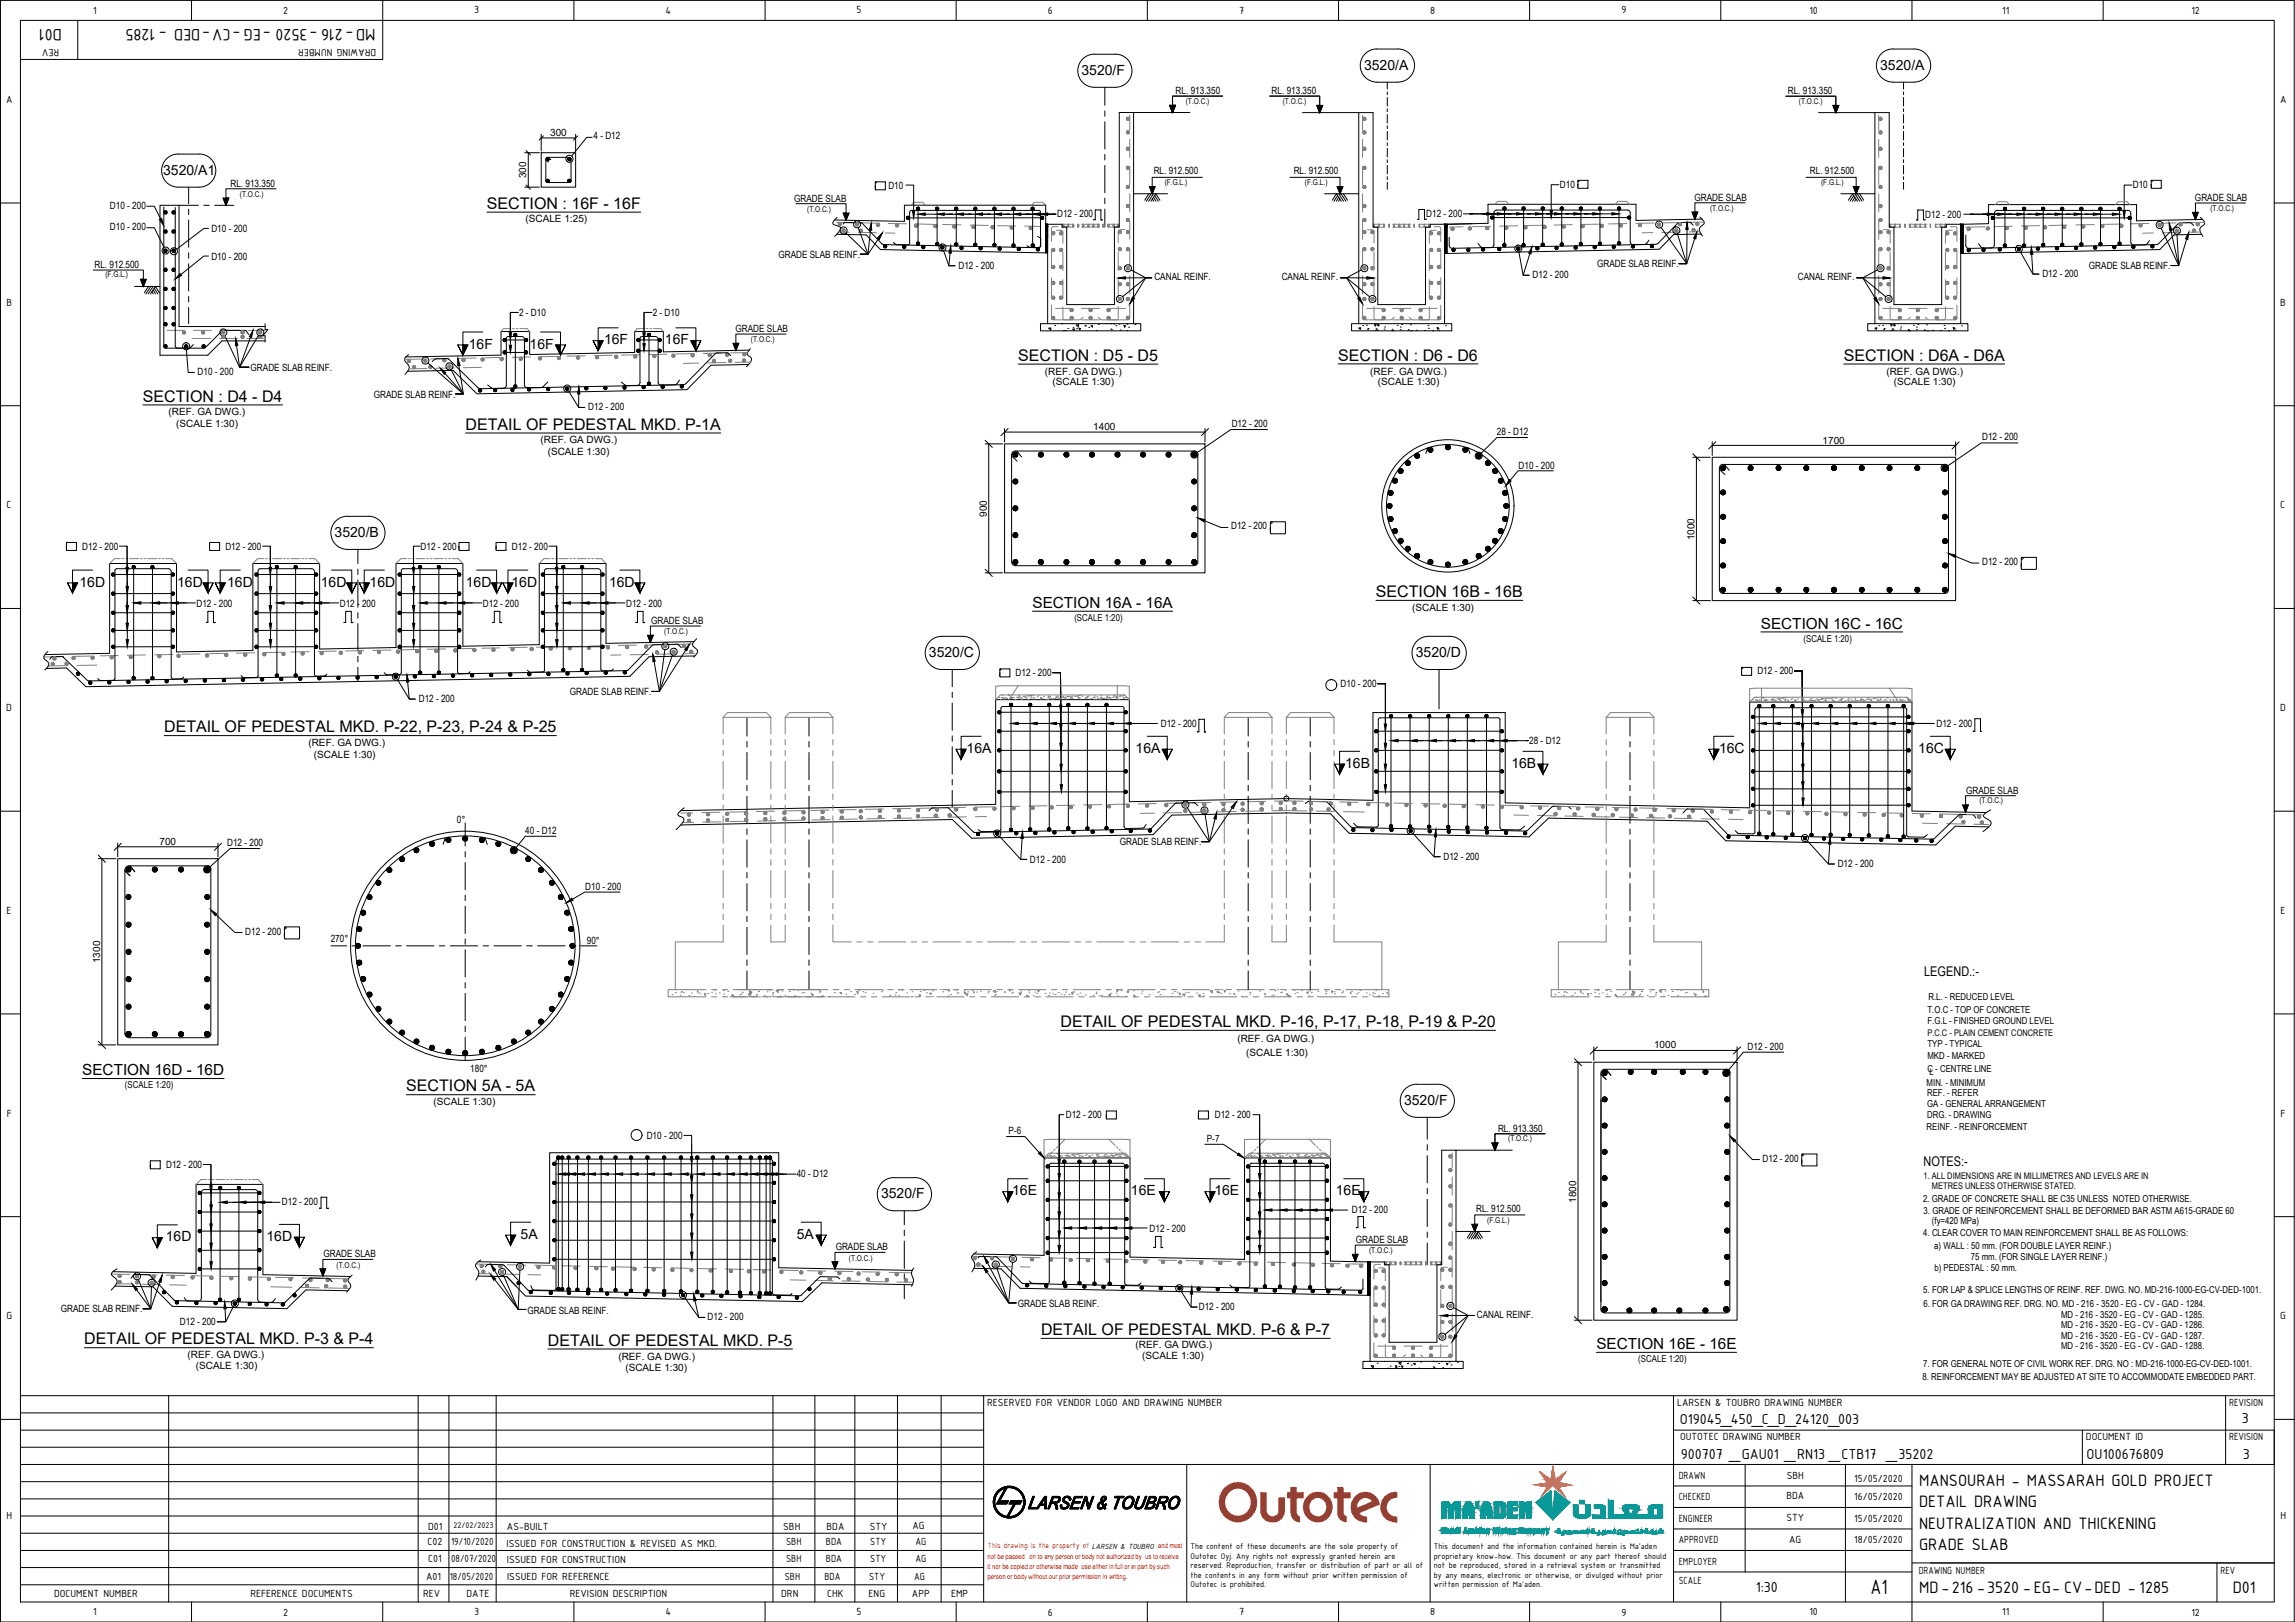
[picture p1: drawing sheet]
<svg xmlns="http://www.w3.org/2000/svg" width="841mm" height="594mm" viewBox="0 0 841 594" stroke-linecap="round" stroke-linejoin="round" font-family="sans-serif">
<defs><g id="words">
<text font-size="8.1" x="685.4" y="583.9">A1</text>
<g font-size="6.5">
<text x="22.7" y="10.6" transform="rotate(-180 22.7 10.6)">D01</text>
<text x="137.6" y="10.6" transform="rotate(-180 137.6 10.6)">MD-216 -3520 -EG -CV-DED - 1285</text>
<text x="703.3" y="544.3">MANSOURAH - MASSARAH GOLD PROJECT</text>
<text x="703.3" y="552.1">DETAIL DRAWING</text>
<text x="703.3" y="560">NEUTRALIZATION AND THICKENING</text>
<text x="703.3" y="567.9">GRADE SLAB</text>
<text x="703.3" y="583.6">MD-216 -3520 -EG- CV-DED - 1285</text>
<text x="818.2" y="583.6">D01</text>
</g>
<g font-size="5.9">
<text x="178.4" y="76.5">SECTION : 16F - 16F</text>
<text x="373.2" y="132.1">SECTION : D5 - D5</text>
<text x="490.4" y="132.1">SECTION : D6 - D6</text>
<text x="675.6" y="132.1">SECTION : D6A - D6A</text>
<text x="52.4" y="147.1">SECTION : D4 - D4</text>
<text x="170.6" y="157.4">DETAIL OF PEDESTAL MKD. P-1A</text>
<text x="504.2" y="218.6">SECTION 16B - 16B</text>
<text x="60.2" y="268.2">DETAIL OF PEDESTAL MKD. P-22, P-23, P-24 &amp; P-25</text>
<text x="388.7" y="376.1">DETAIL OF PEDESTAL MKD. P-16, P-17, P-18, P-19 &amp; P-20</text>
<text x="148.9" y="399.7">SECTION 5A - 5A</text>
<text x="381.5" y="489">DETAIL OF PEDESTAL MKD. P-6 &amp; P-7</text>
<text x="30.9" y="492.4">DETAIL OF PEDESTAL MKD. P-3 &amp; P-4</text>
<text x="200.8" y="492.8">DETAIL OF PEDESTAL MKD. P-5</text>
</g>
<g font-size="5.7">
<text x="615.6" y="521.7">O19045_450_C_D_24120_003</text>
<text x="821.5" y="521.2">3</text>
<text x="615.9" y="534.3">900707 _GAU01 _RN13 _CTB17 _35202</text>
<text x="764.7" y="534.3">OU100676809</text>
<text x="821.9" y="534.3">3</text>
<text x="643.5" y="583.1">1:30</text>
</g>
<g font-size="5.6">
<text x="378.4" y="222.7">SECTION 16A - 16A</text>
<text x="645.3" y="230.3">SECTION 16C - 16C</text>
<text x="30.1" y="393.8">SECTION 16D - 16D</text>
<text x="585" y="494.1">SECTION 16E - 16E</text>
</g>
<g font-size="5.1">
<text x="396.3" y="27.4">3520/F</text>
<text x="499.9" y="25.5">3520/A</text>
<text x="689" y="25.5">3520/A</text>
<text x="59.8" y="64.1">3520/A1</text>
<text x="171.8" y="127.6">16F</text>
<text x="194.1" y="127.6">16F</text>
<text x="221.4" y="126.1">16F</text>
<text x="243.7" y="126.1">16F</text>
<text x="122.6" y="196.6">3520/B</text>
<text x="29.1" y="214.8">16D</text>
<text x="64.9" y="215.1">16D</text>
<text x="83.2" y="214.8">16D</text>
<text x="117.6" y="215.1">16D</text>
<text x="135.5" y="214.8">16D</text>
<text x="170.7" y="215.1">16D</text>
<text x="187.5" y="214.8">16D</text>
<text x="223.2" y="215.1">16D</text>
<text x="340.4" y="240.6">3520/C</text>
<text x="518.8" y="240.6">3520/D</text>
<text x="354.2" y="275.7">16A</text>
<text x="416.1" y="275.7">16A</text>
<text x="630" y="275.8">16C</text>
<text x="702.9" y="275.8">16C</text>
<text x="492.9" y="281.2">16B</text>
<text x="553.8" y="281.2">16B</text>
<text x="514.5" y="404.6">3520/F</text>
<text x="370.9" y="437.7">16E</text>
<text x="414.4" y="437.7">16E</text>
<text x="445" y="437.7">16E</text>
<text x="489.5" y="437.7">16E</text>
<text x="322.9" y="438.9">3520/F</text>
<text x="60.7" y="454.7">16D</text>
<text x="97.7" y="454.6">16D</text>
<text x="190.8" y="454">5A</text>
<text x="292" y="454">5A</text>
</g>
<g font-size="4.9">
<text x="705.1" y="357.6">LEGEND.:-</text>
<text x="704.9" y="427.2">NOTES:-</text>
</g>
<g font-size="4.1">
<text x="34.2" y="5">1</text>
<text x="103.8" y="5.1">2</text>
<text x="173.8" y="4.9">3</text>
<text x="243.8" y="5">4</text>
<text x="313.9" y="4.9">5</text>
<text x="384" y="5.1">6</text>
<text x="454.1" y="5">7</text>
<text x="524.1" y="5">8</text>
<text x="594.2" y="4.9">9</text>
<text x="663.1" y="5">10</text>
<text x="733.7" y="5">11</text>
<text x="803.1" y="5.1">12</text>
<text x="21.7" y="17.9" transform="rotate(-180 21.7 17.9)">REV</text>
<text x="137.8" y="17.9" transform="rotate(-180 137.8 17.9)">DRAWING NUMBER</text>
<text x="2.2" y="37.7">A</text>
<text x="835.5" y="37.7">A</text>
<text x="2.4" y="112">B</text>
<text x="835.6" y="112">B</text>
<text x="2.4" y="186.2">C</text>
<text x="835.6" y="186.2">C</text>
<text x="2.3" y="260.5">D</text>
<text x="835.6" y="260.5">D</text>
<text x="2.4" y="334.7">E</text>
<text x="835.7" y="334.7">E</text>
<text x="2.5" y="409">F</text>
<text x="835.7" y="409">F</text>
<text x="2.4" y="483.2">G</text>
<text x="835.6" y="483.2">G</text>
<text x="361.8" y="514.9">RESERVED FOR VENDOR LOGO AND DRAWING NUMBER</text>
<text x="614.6" y="514.9">LARSEN &amp; TOUBRO DRAWING NUMBER</text>
<text x="816.9" y="514.9">REVISION</text>
<text x="615.7" y="527.4">OUTOTEC DRAWING NUMBER</text>
<text x="764.4" y="527.4">DOCUMENT ID</text>
<text x="816.9" y="527.4">REVISION</text>
<text x="615.2" y="541.6">DRAWN</text>
<text x="654.8" y="541.8">SBH</text>
<text x="679.5" y="542.9">15/05/2020</text>
<text x="615.2" y="549.5">CHECKED</text>
<text x="654.6" y="549.2">BDA</text>
<text x="679.5" y="549.5">16/05/2020</text>
<text x="2.4" y="556.4">H</text>
<text x="615.2" y="557.4">ENGINEER</text>
<text x="654.6" y="557.2">STY</text>
<text x="679.5" y="557.4">15/05/2020</text>
<text x="835.7" y="556.4">H</text>
<text x="156.8" y="560.4">D01</text>
<text x="185.8" y="560.4">AS-BUILT</text>
<text x="287" y="560.2">SBH</text>
<text x="302.9" y="560.2">BDA</text>
<text x="318.7" y="560.2">STY</text>
<text x="334.3" y="560.2">AG</text>
<text x="156.6" y="566">C02</text>
<text x="165.3" y="566">19/10/2020</text>
<text x="185.6" y="566.7">ISSUED FOR CONSTRUCTION &amp; REVISED AS MKD.</text>
<text x="288.1" y="566">SBH</text>
<text x="302.6" y="566">BDA</text>
<text x="318.9" y="566">STY</text>
<text x="335.5" y="566">AG</text>
<text x="615.2" y="565.2">APPROVED</text>
<text x="655.7" y="565.3">AG</text>
<text x="679.5" y="565.2">18/05/2020</text>
<text x="156.9" y="572.3">C01</text>
<text x="165.3" y="572.3">08/07/2020</text>
<text x="185.8" y="572.5">ISSUED FOR CONSTRUCTION</text>
<text x="288.1" y="572.3">SBH</text>
<text x="302.6" y="572.3">BDA</text>
<text x="318.9" y="572.3">STY</text>
<text x="335.5" y="572.3">AG</text>
<text x="615.2" y="573.1">EMPLOYER</text>
<text x="156.1" y="578.6">A01</text>
<text x="164.8" y="578.6">18/05/2020</text>
<text x="185.8" y="578.6">ISSUED FOR REFERENCE</text>
<text x="287.6" y="578.6">SBH</text>
<text x="302.1" y="578.6">BDA</text>
<text x="318.5" y="578.6">STY</text>
<text x="335" y="578.6">AG</text>
<text x="615.2" y="580.3">SCALE</text>
<text x="703.1" y="576.3">DRAWING NUMBER</text>
<text x="813.8" y="576.3">REV</text>
<text x="19.8" y="584.9">DOCUMENT NUMBER</text>
<text x="91.8" y="584.9">REFERENCE DOCUMENTS</text>
<text x="155.1" y="584.9">REV</text>
<text x="171" y="584.9">DATE</text>
<text x="208.8" y="584.9">REVISION DESCRIPTION</text>
<text x="286.3" y="584.9">DRN</text>
<text x="303.1" y="584.9">CHK</text>
<text x="318.3" y="584.9">ENG</text>
<text x="334.2" y="584.9">APP</text>
<text x="348.6" y="584.9">EMP</text>
<text x="34.2" y="591.6">1</text>
<text x="103.8" y="591.7">2</text>
<text x="173.8" y="591.6">3</text>
<text x="243.8" y="591.6">4</text>
<text x="313.9" y="591.6">5</text>
<text x="384" y="591.7">6</text>
<text x="454.1" y="591.6">7</text>
<text x="524.1" y="591.6">8</text>
<text x="594.2" y="591.7">9</text>
<text x="663.1" y="591.6">10</text>
<text x="733.7" y="591.6">11</text>
<text x="803.1" y="591.7">12</text>
</g>
<g font-size="3.7">
<text x="430.8" y="34.4">RL. 913.350</text>
<text x="466" y="34.4">RL. 913.350</text>
<text x="655.2" y="34.4">RL. 913.350</text>
<text x="201.6" y="49.8">300</text>
<text x="217.5" y="51">4 - D12</text>
<text x="192.9" y="65.3" transform="rotate(-90 192.9 65.3)">300</text>
<text x="422.8" y="63.8">RL. 912.500</text>
<text x="474.1" y="63.9">RL. 912.500</text>
<text x="663.2" y="63.9">RL. 912.500</text>
<text x="84.5" y="68.4">RL. 913.350</text>
<text x="325.5" y="69.1">D10</text>
<text x="571.6" y="68.8">D10</text>
<text x="781.6" y="69">D10</text>
<text x="40.3" y="76.4">D10 - 200</text>
<text x="291" y="73.8">GRADE SLAB</text>
<text x="620.9" y="73.5">GRADE SLAB</text>
<text x="804.4" y="73.6">GRADE SLAB</text>
<text x="192.6" y="81.5">(SCALE 1:25)</text>
<text x="387.4" y="79.6">D12 - 200</text>
<text x="522.7" y="79.5">D12 - 200</text>
<text x="705.5" y="79.7">D12 - 200</text>
<text x="40.3" y="84.3">D10 - 200</text>
<text x="77.5" y="85">D10 - 200</text>
<text x="77.5" y="95.3">D10 - 200</text>
<text x="285.2" y="94.4">GRADE SLAB REINF.</text>
<text x="34.6" y="98.1">RL. 912.500</text>
<text x="351.2" y="98.4">D12 - 200</text>
<text x="561.6" y="101.9">D12 - 200</text>
<text x="585.3" y="97.9">GRADE SLAB REINF.</text>
<text x="748.5" y="101.4">D12 - 200</text>
<text x="765.5" y="98.6">GRADE SLAB REINF.</text>
<text x="423" y="102.5">CANAL REINF.</text>
<text x="469.7" y="102.5">CANAL REINF.</text>
<text x="658.8" y="102.5">CANAL REINF.</text>
<text x="190.2" y="115.7">2 - D10</text>
<text x="239.2" y="115.7">2 - D10</text>
<text x="269.5" y="121.6">GRADE SLAB</text>
<text x="72.4" y="137.3">D10 - 200</text>
<text x="91.8" y="135.8">GRADE SLAB REINF.</text>
<text x="382.9" y="137.2">(REF. GA DWG.)</text>
<text x="502.2" y="137.2">(REF. GA DWG.)</text>
<text x="691.3" y="137.2">(REF. GA DWG.)</text>
<text x="385.7" y="141">(SCALE 1:30)</text>
<text x="504.9" y="141">(SCALE 1:30)</text>
<text x="694.1" y="141">(SCALE 1:30)</text>
<text x="136.9" y="145.6">GRADE SLAB REINF.</text>
<text x="61.8" y="152">(REF. GA DWG.)</text>
<text x="215.6" y="150.3">D12 - 200</text>
<text x="64.6" y="156.3">(SCALE 1:30)</text>
<text x="400.6" y="157.5">1400</text>
<text x="451.4" y="156.4">D12 - 200</text>
<text x="548.6" y="159.4">28 - D12</text>
<text x="726.4" y="161.3">D12 - 200</text>
<text x="198.1" y="162.3">(REF. GA DWG.)</text>
<text x="200.7" y="166.5">(SCALE 1:30)</text>
<text x="667.9" y="162.4">1700</text>
<text x="556.5" y="171.7">D10 - 200</text>
<text x="361.7" y="189.2" transform="rotate(-90 361.7 189.2)">900</text>
<text x="451.1" y="193.9">D12 - 200</text>
<text x="621" y="197.9" transform="rotate(-90 621 197.9)">1000</text>
<text x="30.1" y="201.3">D12 - 200</text>
<text x="82.6" y="201.3">D12 - 200</text>
<text x="154.1" y="201.3">D12 - 200</text>
<text x="187.6" y="201.3">D12 - 200</text>
<text x="726.4" y="206.9">D12 - 200</text>
<text x="72" y="222.3">D12 - 200</text>
<text x="124.5" y="222.3">D12 - 200</text>
<text x="177" y="222.3">D12 - 200</text>
<text x="229.4" y="222.3">D12 - 200</text>
<text x="517.5" y="223.8">(SCALE 1:30)</text>
<text x="238.6" y="228.5">GRADE SLAB</text>
<text x="372.2" y="247.6">D12 - 200</text>
<text x="491.3" y="251.6">D10 - 200</text>
<text x="644" y="247">D12 - 200</text>
<text x="153.5" y="257.1">D12 - 200</text>
<text x="208.8" y="254.6">GRADE SLAB REINF.</text>
<text x="425.4" y="266.2">D12 - 200</text>
<text x="709.6" y="266.2">D12 - 200</text>
<text x="113" y="273.1">(REF. GA DWG.)</text>
<text x="560.4" y="272.4">28 - D12</text>
<text x="115" y="277.6">(SCALE 1:30)</text>
<text x="720.5" y="290.7">GRADE SLAB</text>
<text x="167.5" y="301.5">0°</text>
<text x="192.5" y="305.4">40 - D12</text>
<text x="58.5" y="309.5">700</text>
<text x="83.2" y="309.9">D12 - 200</text>
<text x="410.3" y="309.6">GRADE SLAB REINF.</text>
<text x="377.4" y="316">D12 - 200</text>
<text x="529" y="315.1">D12 - 200</text>
<text x="673.4" y="317.7">D12 - 200</text>
<text x="214.5" y="326">D10 - 200</text>
<text x="89.9" y="342.3">D12 - 200</text>
<text x="121.2" y="344.9">270°</text>
<text x="215.1" y="345.6">90°</text>
<text x="36.7" y="352.8" transform="rotate(-90 36.7 352.8)">1300</text>
<text x="453.4" y="381.7">(REF. GA DWG.)</text>
<text x="456.7" y="386.6">(SCALE 1:30)</text>
<text x="606.1" y="384">1000</text>
<text x="640.4" y="384.5">D12 - 200</text>
<text x="172.3" y="392.7">180°</text>
<text x="158.9" y="404.8">(SCALE 1:30)</text>
<text x="390.6" y="409.5">D12 - 200</text>
<text x="445.2" y="409.5">D12 - 200</text>
<text x="237" y="417">D10 - 200</text>
<text x="369.6" y="415.5">P-6</text>
<text x="442.3" y="418.3">P-7</text>
<text x="549" y="414.5">RL. 913.350</text>
<text x="645.9" y="425.4">D12 - 200</text>
<text x="60.9" y="427.8">D12 - 200</text>
<text x="292" y="431.1">40 - D12</text>
<text x="103.3" y="441.5">D12 - 200</text>
<text x="540.9" y="443.9">RL. 912.500</text>
<text x="577.6" y="440.5" transform="rotate(-90 577.6 440.5)">1800</text>
<text x="495.4" y="444.2">D12 - 200</text>
<text x="421.3" y="451.2">D12 - 200</text>
<text x="496.9" y="455.3">GRADE SLAB</text>
<text x="118.5" y="460.5">GRADE SLAB</text>
<text x="306.2" y="457.9">GRADE SLAB</text>
<text x="373" y="478.8">GRADE SLAB REINF.</text>
<text x="439.3" y="479.9">D12 - 200</text>
<text x="22.3" y="480.6">GRADE SLAB REINF.</text>
<text x="65.9" y="485.5">D12 - 200</text>
<text x="193.3" y="481.2">GRADE SLAB REINF.</text>
<text x="259.3" y="483.6">D12 - 200</text>
<text x="541.2" y="482.6">CANAL REINF.</text>
<text x="68.7" y="497.6">(REF. GA DWG.)</text>
<text x="416.1" y="493.7">(REF. GA DWG.)</text>
<text x="418.5" y="497.8">(SCALE 1:30)</text>
<text x="71.8" y="501.6">(SCALE 1:30)</text>
<text x="226.6" y="498">(REF. GA DWG.)</text>
<text x="229.2" y="502.1">(SCALE 1:30)</text>
</g>
<g font-size="3.5">
<text x="393.7" y="227.5">(SCALE 1:20)</text>
<text x="661" y="235">(SCALE 1:20)</text>
<text x="706.3" y="370.9">T.O.C - TOP OF CONCRETE</text>
<text x="706.7" y="366.3">R.L. - REDUCED LEVEL</text>
<text x="706.3" y="375.1">F.G.L - FINISHED GROUND LEVEL</text>
<text x="706.3" y="383.6">TYP - TYPICAL</text>
<text x="706.3" y="388">MKD - MARKED</text>
<text x="706.3" y="392.5">C - CENTRE LINE</text>
<text x="45.8" y="398.6">(SCALE 1:20)</text>
<text x="706" y="397.7">MIN. - MINIMUM</text>
<text x="706.2" y="401.5">REF. - REFER</text>
<text x="706.2" y="405.4">GA - GENERAL ARRANGEMENT</text>
<text x="706" y="413.7">REINF. - REINFORCEMENT</text>
<text x="706.2" y="409.6">DRG. - DRAWING</text>
<text x="704.8" y="440.1">2. GRADE OF CONCRETE SHALL BE C35 UNLESS NOTED OTHERWISE.</text>
<text x="704.9" y="444.8">3. GRADE OF REINFORCEMENT SHALL BE DEFORMED BAR ASTM A615-GRADE 60</text>
<text x="708" y="448.2">(fy=420 MPa)</text>
<text x="704.8" y="452.8">4. CLEAR COVER TO MAIN REINFORCEMENT SHALL BE AS FOLLOWS:</text>
<text x="708.8" y="457.5">a) WALL : 50 mm. (FOR DOUBLE LAYER REINF.)</text>
<text x="722.2" y="461.5">75 mm. (FOR SINGLE LAYER REINF.)</text>
<text x="708.9" y="465.7">b) PEDESTAL : 50 mm.</text>
<text x="704.8" y="473.5">5. FOR LAP &amp; SPLICE LENGTHS OF REINF. REF. DWG. NO. MD-216-1000-EG-CV-DED-1001.</text>
<text x="704.8" y="478.8">6. FOR GA DRAWING REF. DRG. NO. MD - 216 - 3520 - EG - CV - GAD - 1284.</text>
<text x="755.3" y="482.9">MD - 216 - 3520 - EG - CV - GAD - 1285.</text>
<text x="755.3" y="486.6">MD - 216 - 3520 - EG - CV - GAD - 1286.</text>
<text x="755.3" y="490.4">MD - 216 - 3520 - EG - CV - GAD - 1287.</text>
<text x="755.3" y="494.1">MD - 216 - 3520 - EG - CV - GAD - 1288.</text>
<text x="600.4" y="498.9">(SCALE 1:20)</text>
<text x="704.8" y="500.5">7. FOR GENERAL NOTE OF CIVIL WORK REF. DRG. NO : MD-216-1000-EG-CV-DED-1001.</text>
<text x="704.5" y="505.6">8. REINFORCEMENT MAY BE ADJUSTED AT SITE TO ACCOMMODATE EMBEDDED PART.</text>
</g>
<g font-size="3.3">
<text x="706.3" y="379.5">P.C.C - PLAIN CEMENT CONCRETE</text>
<text x="707.1" y="393.6">L</text>
<text x="704.9" y="431.9">1. ALL DIMENSIONS ARE IN MILLIMETRES AND LEVELS ARE IN</text>
<text x="708" y="435.5">METRES UNLESS OTHERWISE STATED.</text>
<text x="166.2" y="559.8">22/02/2023</text>
<text x="436.2" y="567.3">The content of these documents are the sole property of</text>
<text x="525.5" y="567.3">This document and the information contained herein is Ma'aden</text>
<text x="436.2" y="570.8">Outotec Oyj. Any rights not expressly granted herein are</text>
<text x="436.2" y="574.4">reserved. Reproduction, transfer or distribution of part or all of</text>
<text x="525.5" y="570.8">proprietary know-how. This document or any part thereof should</text>
<text x="525.5" y="574.4">not be reproduced, stored in a retrieval system or transmitted</text>
<text x="436.2" y="577.8">the contents in any form without prior written permission of</text>
<text x="436.2" y="581.3">Outotec is prohibited.</text>
<text x="525.5" y="577.8">by any means, electronic or otherwise, or divulged without prior</text>
<text x="525.5" y="581.3">written permission of Ma'aden.</text>
</g>
<g font-size="2.9">
<text x="434.6" y="37.9">(T.O.C.)</text>
<text x="470.1" y="38">(T.O.C.)</text>
<text x="659.2" y="38">(T.O.C.)</text>
<text x="426.8" y="67.8">(F.G.L.)</text>
<text x="478.2" y="67.8">(F.G.L.)</text>
<text x="667.3" y="67.8">(F.G.L.)</text>
<text x="87.9" y="72.2">(T.O.C.)</text>
<text x="295.8" y="77.7">(T.O.C.)</text>
<text x="626.7" y="77.3">(T.O.C.)</text>
<text x="810" y="77.4">(T.O.C.)</text>
<text x="38.7" y="101.5">(F.G.L.)</text>
<text x="275.2" y="125.4">(T.O.C.)</text>
<text x="243.4" y="232.3">(T.O.C.)</text>
<text x="725.4" y="294.2">(T.O.C.)</text>
<text x="552.7" y="418">(T.O.C.)</text>
<text x="545" y="447.9">(F.G.L.)</text>
<text x="311.1" y="461.7">(T.O.C.)</text>
<text x="501.7" y="459.1">(T.O.C.)</text>
<text x="123.4" y="464.3">(T.O.C.)</text>
</g>
<text font-size="2.9" fill="#f00" x="362" y="567.1">This drawing is the property of LARSEN &amp; TOUBRO and must</text>
<g font-size="2.6" fill="#f00">
<text x="361.9" y="570.9">not be passed on to any person or body not authorized by us to receive</text>
<text x="361.9" y="574.7">it nor be copied or otherwise made use either in full or in part by such</text>
<text x="361.9" y="578.5">person or body without our prior permission in writing.</text>
</g>
</g></defs>
<!-- layer: CI-HID -->
<g fill="none" stroke="#808080" stroke-width=".37">
<path d="M414 42.2v5.5M414 51v6.7M499.3 42.2v5.5M499.3 51v6.7M688.5 42.2v5.5M688.5 51v6.7M414 61v6.7M414 71v6.7M499.3 61v6.7M499.3 71v6.7M688.5 61v6.7M688.5 71v6.7"/>
<path d="M306.7 81.5h5.5M307.7 85l3.5 .1M314.5 85.1l6.7 .1M315.5 81.6l6.7 .2M324.5 85.3l3.5 .1M325.5 81.8l6.7 .2M335.5 82l6.7 .2M345.5 82.2l6.7 .2M355.5 82.4l6.7 .2M365.5 82.6l6.7 .2M375.5 82.8l5.5 .1M385.3 91.8v6.6"/>
<path d="M387 84.3h1.9l.5 .4 .1 4.4M387.7 83h-1.8l-.5 .4-.1 5M389.5 92.4v6.7M389.5 82.3h.1M389.5 82.6h.1M389.5 82.8h.1M389.5 83h.1M389.6 82.3h.1M389.6 82.6h.1M389.6 82.8h.1M389.6 83h.1M389.6 82.1v1.1"/>
<path d="M391.2 82.3h.1M391.2 82.6h.1M391.2 82.8h.1M391.2 83h.1M391.2 82.1v1.1M391.4 82.3h.1M391.4 82.6h.1M391.4 82.8h.1M391.4 83h.1M391.4 82.1v1.1M393 82.1h-3.5v1.1h3.5M393.1 82.3h.1"/>
<path d="M393.1 82.6h.1M393.1 82.8h.1M393.1 83h.1M393.1 82.1v1.1M393.2 82.3h.1M393.2 82.6h.1M393.2 82.8h.1M393.2 83h.1M393.2 82.1v1.1M395 82.3h.1M395 82.6h.1M395 82.8h.1"/>
<path d="M395 83h.1M395 82.1v1.1M395.1 82.3h.1M395.1 82.6h.1M395.1 82.8h.1M395.1 83h.1M395.1 82.1v1.1M396.3 83.2h6.7M396.3 82.1h6.7M396.9 82.3h.1M396.9 82.6h.1M396.9 82.8h.1"/>
<path d="M396.9 83h.1M396.9 82.1l-.1 1.1M398.7 82.3h.1M398.7 82.6h.1M398.7 82.8h.1M398.7 83h.1M398.7 82.1v1.1M398.8 82.3h.1M398.8 82.6h.1M398.8 82.8h.1M398.8 83h.1M398.8 82.1v1.1"/>
<path d="M400.5 82.3h.1M400.5 82.6h.1M400.5 82.8h.1M400.5 83h.1M400.5 82.1v1.1M400.6 82.3h.1M400.6 82.6h.1M400.6 82.8h.1M400.6 83h.1M400.6 82.1v1.1M402.4 82.3h.1M402.4 82.6h.1"/>
<path d="M402.4 82.8h.1M402.4 83h.1M402.4 82.1v1.1M402.5 82.3h.1M402.5 82.6h.1M402.5 82.8h.1M402.5 83h.1M402.5 82.1v1.1M404.2 82.3h.1M404.2 82.6h.1M404.2 82.8h.1M404.2 83h.1"/>
<path d="M404.2 82.1v1.1M404.3 82.3h.1M404.3 82.6h.1M404.3 82.8h.1M404.3 83h.1M404.3 82.1v1.1M406.1 82.3h.1M406.1 82.6h.1M406.1 82.8h.1M406.1 83h.1M406.1 82.1v1.1M406.2 82.3h.1"/>
<path d="M406.2 82.6h.1M406.2 82.8h.1M406.2 83h.1M406.2 82.1v1.1M406.3 82.1h3.5v1.1h-3.5M408 82.3h.1M408 82.6h.1M408 82.8h.1M408 83h.1M408 82.1v1.1M408.1 82.3h.1M408.1 82.6h.1"/>
<path d="M408.1 82.8h.1M408.1 83h.1M408.1 82.1v1.1M409.7 82.3h.1M409.7 82.6h.1M409.7 82.8h.1M409.7 83h.1M409.7 82.1v1.1M409.8 82.3h.1M409.8 82.6h.1M409.8 82.8h.1M409.8 83h.1"/>
<path d="M409.8 92.3v6.6M412.2 84.1h-1.9l-.5 .5v4.4M414 81v6.6M414 91v6.7M499.3 81v6.7M499.3 91v6.7M501.1 84.1h1.8l.5 .4 .1 4.5M503.5 92.3v6.7M503.5 82.3h.1M503.5 82.6h.1M503.5 82.8h.1M503.5 83h.1"/>
<path d="M503.6 82.1v1.1M505.3 82.3h.1M505.3 82.6h.1M505.3 82.8h.1M505.3 83h.1M505.3 82.1l-.1 1.1M505.4 82.1v1.1M507 82.1h-3.5v1.1h3.5M507.1 82.3h.1M507.1 82.6h.1M507.1 82.8h.1M507.1 83h.1"/>
<path d="M507.1 82.1v1.1M507.2 82.1v1.1M509 82.3h.1M509 82.6h.1M509 82.8h.1M509 83h.1M509 82.1v1.1M509.1 82.1v1.1M510.3 83.2h6.7M510.3 82.1h6.7M510.8 82.3h.1M510.8 82.6h.1"/>
<path d="M510.8 82.8h.1M510.8 83h.1M510.8 82.1v1.1M510.9 82.1v1.1M512.7 82.3h.1M512.7 82.6h.1M512.7 82.8h.1M512.7 83h.1M512.7 82.1v1.1M512.8 82.3h.1M512.8 82.6h.1M512.8 82.8h.1"/>
<path d="M512.8 83h.1M512.8 82.3v.9v-.8M514.5 82.1v1.1M514.6 82.3h.1M514.6 82.6h.1M514.6 82.8h.1M514.6 83h.1M514.6 82.1v1.1M516.4 82.3h.1M516.4 82.6h.1M516.4 82.8h.1M516.4 83h.1"/>
<path d="M516.4 82.1v1.1M516.5 82.1v1.1M518.2 82.3h.1M518.2 82.6h.1M518.2 82.8h.1M518.2 83h.1M518.2 82.1v1.1M518.3 82.1v1.1M520.1 82.3h.1M520.1 82.6h.1M520.1 82.8h.1M520.1 83h.1"/>
<path d="M520.1 82.1v1.1M520.2 82.1v1.1M520.3 82.1h3.4l.1 1.1h-3.5M521.9 82.3h.1M521.9 82.6h.1M521.9 82.8h.1M521.9 83h.1M521.9 82.1v1.1M522.1 82.1v1.1M523.7 82.1v1.1M523.7 82.3h.1M523.7 82.6h.1"/>
<path d="M523.7 82.8h.1M523.7 83h.1M523.8 92.4v6.7M525.6 83h1.8l.5 .4 .1 5M526.3 84.3h-1.9l-.5 .4-.1 4.4M528 91.8v6.6M536.2 83.1l-5 .1M546.2 82.9l-6.7 .1M556.2 82.7l-6.7 .1M566.2 82.5l-6.7 .1M576.2 82.3l-6.7 .1M586.1 82.1l-6.6 .1"/>
<path d="M596.1 81.9l-6.6 .1M605.7 85.2l-3.9 .1M606.1 81.7l-6.6 .1M615.7 85l-6.7 .1M616.2 81.5l-6.7 .1M622.9 84.9h-3.9M624.5 81.3l-5 .1M688.5 81v6.7M688.5 91v6.7M690.2 84.1h1.9l.5 .4 .1 4.5M692.7 82.3h.1M692.7 82.6h.1"/>
<path d="M692.7 82.8h.1M692.7 92.3v6.7M692.7 83.1h.1M694.4 82.3h.1M694.4 82.6h.1M694.4 82.8h.1M694.4 83.1h.1M694.4 82.1v1.1M694.5 82.1v1.1M696.1 82.1h-3.4v1.1h3.4M696.3 82.3h.1M696.3 82.6h.1"/>
<path d="M696.3 82.8h.1M696.3 83.1h.1M696.3 82.1v1.1M698.1 82.3h.1M698.1 82.6h.1M698.1 82.8h.1M698.1 83.1h.1M698.1 82.1v1.1M698.2 82.1v1.1M699.5 83.2h6.6M699.5 82.1h6.6M700 82.3h.1"/>
<path d="M700 82.6h.1M700 82.8h.1M700 83.1h.1M700 82.1v1.1M701.8 82.3h.1M701.8 82.6h.1M701.8 82.8h.1M701.8 83.1h.1M701.8 82.1v1.1M701.9 82.3h.1M701.9 82.6h.1M701.9 82.8h.1"/>
<path d="M701.9 83.1h.1M701.9 82.3v.9v-.8M703.7 82.1v1.1M703.7 82.3h.1M703.7 82.6h.1M703.7 82.8h.1M703.7 83.1h.1M703.7 82.1l.1 1.1M705.5 82.3h.1M705.5 82.6h.1M705.5 82.8h.1M705.5 83.1h.1"/>
<path d="M705.5 82.1v1.1M705.6 82.1v1.1M707.4 82.3h.1M707.4 82.6h.1M707.4 82.8h.1M707.4 83.1h.1M707.4 82.1v1.1M707.5 82.1v1.1M709.3 82.3h.1M709.3 82.6h.1M709.3 82.8h.1M709.3 83.1h.1"/>
<path d="M709.3 82.1v1.1M709.5 82.1h3.4v1.1h-3.4M711.1 82.3h.1M711.1 82.6h.1M711.1 82.8h.1M711.1 83.1h.1M711.1 82.1v1.1M711.2 82.1v1.1M712.9 82.3h.1M712.9 82.6h.1M712.9 82.8h.1M712.9 83.1h.1"/>
<path d="M712.9 82.1v1.1M712.9 92.4v6.7M714.8 83h1.8l.4 .4 .1 5M715.4 84.3h-1.9l-.5 .4-.1 4.4M717.1 91.8v6.6M727.5 83.1l-7.2 .1M737.4 82.9l-6.6 .1M747.4 82.6l-6.6 .2M757.4 82.4l-6.6 .2M767.5 82.3l-6.7 .1M777.5 82.1l-6.7 .1M787.4 81.8l-6.6 .2"/>
<path d="M789.1 85.3l-3.9 .1M797.4 81.6l-6.7 .2M799.1 85.1l-6.7 .2M806.3 85l-3.9 .1M807.9 81.5l-7.1 .1M385.3 111.7v4.9l.4 .5 7.3 .1M385.3 101.7v6.7M386.8 113h6.2M389.5 112.4v4.2l.3 .5 5.8 .1 1.3-1M389.5 102.4v6.7M396.3 113h6.7M396.3 117.2h6.7"/>
<path d="M406.3 113h6.2M409.8 112.3v4.3l-.4 .5-5.8 .1-1.2-1M409.8 102.3v6.7M414 111v5.4l-.2 .6-7.5 .2M414 101v6.7M499.3 111l.1 5.9 .5 .3h7.1M499.3 101v6.7M500.8 113h6.2M503.5 112.3v4.3l.4 .5 5.8 .1 1.2-1M503.5 102.3v6.7M510.3 117.2h6.7M510.3 113h6.7"/>
<path d="M520.4 113h6.1M523.8 112.4v4.2l-.3 .5-5.8 .1-1.3-1M523.8 102.4v6.7M528 111.8v4.8l-.4 .5-7.3 .1M528 101.7v6.7M688.5 111v5.6l.2 .4 7.4 .2M688.5 101v6.7M690 113h6.2M692.7 112.3v4.3l.2 .4 5.9 .2 1.3-1M692.7 102.3v6.7M699.5 117.2h6.6M699.5 113h6.7"/>
<path d="M709.5 113h6.2M712.9 112.4v4.2l-.2 .4-5.9 .2-1.2-1M712.9 102.4v6.7M717.1 111.8v4.8l-.2 .4-7.4 .2M717.1 101.8v6.6M61.2 121h6.3M70.4 124h6.7M70.9 121h6.6M80.4 124h6.7M80.9 121h6.6M90.4 124h6.8M90.8 121h6.4"/>
<path d="M154.4 131.5l-6.1 .1M156.5 135l-6.6 .1M164.5 131.3l-6.7 .2M166.5 134.8l-6.7 .1M174.5 131.1l-6.7 .1M176.4 134.5l-6.6 .2M184.4 130.9l-6.6 .1M194.4 130.7l-6.7 .2M204.4 130.5l-6.6 .2M214.4 130.3l-6.6 .1M224.4 130.1l-6.6 .2M234.4 129.9l-6.6 .2"/>
<path d="M244.4 129.7l-6.7 .2M254.4 129.5l-6.7 .1M256.1 133l-5.7 .1M264.4 129.3l-6.7 .2M266.1 132.8l-6.7 .1M273.9 129.1l-6.2 .2M275 132.6l-5.6 .1M53.3 239.9l-6.6 .1M63.3 239.7l-6.7 .1M73.3 239.5l-6.7 .1M83.3 239.3l-6.7 .1M93.3 239.1l-6.7 .1"/>
<path d="M103.3 238.9l-6.7 .1M113.3 238.7l-6.7 .1M123.3 238.5l-6.7 .1M133.3 238.3l-6.7 .1M143.3 238.1l-6.7 .1M153.2 237.9l-6.6 .1M163.2 237.7l-6.6 .1M173.2 237.5l-6.6 .1M183.2 237.3l-6.6 .1M193.3 237.1l-6.7 .1M203.2 236.9l-6.6 .1M213.2 236.7l-6.7 .1"/>
<path d="M223.2 236.5l-6.7 .1M227.5 239.9l-3.7 .1M233.2 236.3l-6.6 .1M237.5 239.7l-6.6 .1M243.2 236.1l-6.6 .1M247.6 239.5l-6.7 .1M253.8 235.9l-7.3 .1M254.6 239.4l-3.7 .1M23.3 240.5l-7.2 .1M24.9 243.8l-7.2 .1M33.3 240.3l-6.6 .1M35.5 243.6l-7.3 .1"/>
<path d="M43.3 240.1l-6.6 .1M253.8 297.7l-4.3 .1M263.8 297.5l-6.7 .1M273.8 297.3l-6.6 .1M283.8 297.1l-6.6 .1M293.8 296.9l-6.7 .1M303.8 296.7l-6.7 .2M313.8 296.5l-6.7 .1M314.2 300l-6.7 .1M323.8 296.3l-6.7 .1M324.1 299.8l-6.6 .1M333.8 296.1l-6.7 .1"/>
<path d="M334.1 299.6l-6.6 .1M343.8 295.9l-6.7 .2M344.2 299.4l-6.7 .1M353.8 295.7l-6.7 .1M354.2 299.2l-6.7 .1M361.5 299.1h-4M363.8 295.5l-6.7 .1M373.8 295.3l-6.7 .2M383.8 295.1l-6.7 .1M393.7 294.9l-6.6 .1M403.7 294.7l-6.6 .1M413.7 294.5l-6.6 .2"/>
<path d="M423 297.8l-5 .1M423.7 294.3l-6.6 .1M433 297.6l-6.7 .1M433.7 294.1l-6.6 .1M443 297.4l-6.7 .1M443.7 293.9l-6.7 .1M453 297.2l-6.6 .2M453.7 293.7l-6.7 .1M463 297l-6.6 .2M463.7 293.5l-6.7 .1M466.3 296.9l12.7 .1M467 293.4l10.6 .1"/>
<path d="M480.9 293.6l6.7 .1M482.3 297.1l6.7 .1M490.9 293.7l6.6 .2M492.3 297.3l7.7 .1M500.9 293.9l6.7 .2M510.9 294.1l6.7 .2M520.9 294.4l6.7 .1M530.9 294.5l6.6 .2M540.9 294.7l6.6 .2M550.9 295l6.6 .1M554.8 298.5l5.3 .1M560.9 295.2l6.6 .1"/>
<path d="M563.5 298.7l6.6 .1M570.9 295.3l6.6 .2M573.4 298.9l6.7 .1M580.9 295.5l6.6 .2M583.4 299.1l6.7 .1M590.8 295.8l6.7 .1M593.4 299.3l6.7 .1M600.8 295.9l6.7 .2M603.4 299.5l6.7 .1M610.8 296.1l6.7 .2M613.5 299.7l6.6 .1M620.8 296.3l6.7 .2"/>
<path d="M623.4 299.9l6.7 .1M630.8 296.6l6.7 .1M640.8 296.7l6.7 .2M650.8 296.9l6.7 .2M660.8 297.2l6.7 .1M670.8 297.3l6.7 .2M680.8 297.5l6.7 .2M690.8 297.7l6.6 .2M700.8 298l6.6 .1M710.8 298.1l6.7 .2M720.8 298.3l6.1 .2M254.2 301.2l-4 .1"/>
<path d="M264.2 301l-6.7 .1M274.2 300.8l-6.7 .1M284.2 300.6l-6.7 .2M294.2 300.4l-6.7 .1M304.2 300.2l-6.7 .1M633.4 300.1l5.4 .1M704.6 301.5l5.4 .1M713.4 301.7l6.6 .1M723.3 301.9l5.5 .1M532.2 422.3v5.4M532.2 431.1v6.6M532.2 441v6.7"/>
<path d="M532.2 451.1v6.6M40.8 466.7l6.8 .1M42.7 470.2l6.1 .1M50.9 466.9l6.7 .1M52.1 470.4l6.7 .1M60.9 467l6.7 .2M62.1 470.6l6.1 .1M70.9 467.2l6.7 .2M80.9 467.5l6.7 .1M90.9 467.7l6.7 .1M99.2 471.3l7.8 .2M100.9 467.8l6.7 .2"/>
<path d="M110.3 471.5l6.7 .2M110.9 468.1l6.7 .1M120.3 471.7l7.8 .2M120.9 468.3l6.8 .1M174.4 463l8.2 .1M175.4 466.5l4.7 .1M183.5 466.7l6.6 .1M185.9 463.2l6.7 .2M193.5 466.9l4.7 .1M195.9 463.4l6.7 .1M205.9 463.6l6.7 .1M215.9 463.8l6.7 .1"/>
<path d="M225.9 464l6.7 .2M235.9 464.2l6.7 .1M245.9 464.4l6.7 .1M255.9 464.6l6.7 .1M265.9 464.8l6.6 .1M275.9 465l6.7 .1M285.9 465.2l6.7 .1M289.6 468.8l5.7 .1M295.9 465.4l6.7 .2M298.7 468.9l6.6 .2M305.9 465.6l6.6 .1M308.7 469.2l6.6 .1"/>
<path d="M315.9 465.8l6.6 .1M318.6 469.4l6.7 .1M325.9 466l8.2 .2M328.6 469.6l5.7 .1M356.1 460.1l5.1 .2M357.2 463.6l3.4 .1M363.9 463.8l6.7 .1M364.5 460.3l6.7 .1M373.9 464l3.5 .1M374.5 460.5l6.7 .1M384.5 460.7l6.7 .2M394.5 460.9l6.7 .2"/>
<path d="M404.5 461.1l6.7 .1M414.5 461.3l6.7 .1M424.5 461.5l6.7 .2M434.5 461.7l6.7 .1M444.5 461.9l6.6 .1M454.5 462.1l6.6 .2M464.5 462.3l6.7 .2M474.5 462.5l6.7 .1M484.5 462.7l6.7 .1M494.5 462.9l5.1 .1M503.5 471.8v6.7M505.2 464.4h1.9l.4 .3 .2 4.5"/>
<path d="M505.8 463.1h-1.7l-.6 .4v5M507.7 472.5v6.6M507.7 462.4h.1M507.7 462.6h.1M507.7 462.8h.1M507.7 463.1h.1M507.8 462.4h.1M507.8 462.6h.1M507.8 462.8h.1M507.8 463.1h.1M507.8 462.2v1M509.4 462.4h.1"/>
<path d="M509.4 462.6h.1M509.4 462.8h.1M509.4 463.1h.1M509.4 462.2v1M509.5 462.4h.1M509.5 462.6h.1M509.5 462.8h.1M509.5 463.1h.1M509.5 462.2v1M511.2 462.2h-3.5v1h3.5M511.3 462.4h.1M511.3 462.6h.1"/>
<path d="M511.3 462.8h.1M511.3 463.1h.1M511.3 462.2v1M511.4 462.4h.1M511.4 462.6h.1M511.4 462.8h.1M511.4 463.1h.1M511.4 462.2v1M513.1 462.4h.1M513.1 462.6h.1M513.1 462.8h.1M513.1 463.1h.1"/>
<path d="M513.1 462.2v1M513.2 462.4h.1M513.2 462.6h.1M513.2 462.8h.1M513.2 463.1h.1M513.2 462.2v1M514.5 463.2h6.7M514.5 462.2h6.7M515 462.4h.1M515 462.6h.1M515 462.8h.1M515 463.1h.1"/>
<path d="M515 462.2v1M515.1 462.4h.1M515.1 462.6h.1M515.1 462.8h.1M515.1 463.1h.1M515.1 462.2v1M516.9 462.4h.1M516.9 462.6h.1M516.9 462.8h.1M516.9 463.1h.1M516.9 462.2l-.1 1M518.7 462.4h.1"/>
<path d="M518.7 462.6h.1M518.7 462.8h.1M518.7 463.1h.1M518.7 462.2v1M518.8 462.4h.1M518.8 462.6h.1M518.8 462.8h.1M518.8 463.1h.1M518.8 462.2v1M520.6 462.4h.1M520.6 462.6h.1M520.6 462.8h.1"/>
<path d="M520.6 463.1h.1M520.6 462.2v1M520.7 462.4h.1M520.7 462.6h.1M520.7 462.8h.1M520.7 463.1h.1M520.7 462.2v1M522.4 462.4h.1M522.4 462.6h.1M522.4 462.8h.1M522.4 463.1h.1M522.4 462.2v1"/>
<path d="M522.5 462.4h.1M522.5 462.6h.1M522.5 462.8h.1M522.5 463.1h.1M522.5 462.2v1M524.3 462.4h.1M524.3 462.6h.1M524.3 462.8h.1M524.3 463.1h.1M524.3 462.2v1M524.4 462.4h.1M524.4 462.6h.1"/>
<path d="M524.4 462.8h.1M524.4 463.1h.1M524.4 462.2v1M524.5 462.2h3.5v1h-3.5M526.1 462.4h.1M526.1 462.6h.1M526.1 462.8h.1M526.1 463.1h.1M526.1 462.2v1M526.2 462.4h.1M526.2 462.6h.1M526.2 462.8h.1"/>
<path d="M526.2 463.1h.1M526.2 462.2v1M527.9 462.4h.1M527.9 462.6h.1M527.9 462.8h.1M527.9 463.1h.1M527.9 462.2v1M528 462.4h.1M528 462.6h.1M528 462.8h.1M528 463.1h.1M528 472.4v6.6"/>
<path d="M530.4 464.2h-1.7l-.6 .3-.1 4.5M532.2 461.1v6.6M532.2 471.1v6.6M503.5 491.8v4.8l.3 .5 7.4 .1M503.5 481.8v6.7M505 493h6.1M507.7 492.5v4l.3 .6 5.8 .1 1.3-1M507.7 482.5v6.6M514.5 497.2h6.7M514.5 493h6.6M524.5 493h6.1M528 492.4v4.1l-.4 .6-5.8 .1-1.2-1"/>
<path d="M528 482.4v6.6M532.2 491.1v5.5l-.4 .5-7.3 .1M532.2 481v6.7"/>
</g>
<!-- layer: CI-REINFORCEMENT -->
<g fill="none" stroke="#000" stroke-width=".37">
<path d="M200 58.3v7.9M200 58.6l1 .8M200.1 58.2l.6-.6 8.4 .2 .2 8.4-.7 .6M201 57.6l.8 .9M60 75.8v51l.2 .5 .5 .2M64.2 76l.1 50.8 .2 .5 .5 .2M200.1 66.2l.6 .6M200.7 66.9h7.9M333.3 77.7v11.3M334.1 77.1l46.5-.1 .5 .2 .2 .5M334.1 77l-.5 .2-.2 .5M336.4 77v12.5"/>
<path d="M343.4 77v12.7M350.4 77v12.8M357.4 77v13M364.4 77v13.1M371.4 77v13.3M378.4 77v13.3M381.3 77.7v12.2M381.9 79.8h-48.6M519.9 76.8l.1 3.5M522 76.7l-2 .1M522 76.7v3.6h.6M546.9 79.7h49.5"/>
<path d="M551.3 76.9v13.2M558.3 76.9v13.2M565.3 76.9v13.1M572.3 76.9v12.9M579.3 76.9v12.8M586.3 76.9v12.7M593.3 76.9v12.6M596.3 76.9l-48.1 .1-.5 .4-.2 .6v11.6a1.04 1.04 0 0 1-1.1 1M596.4 76.9l.6 .2 .4 .9v10.6l.4 .7 .7 .3M702.9 76.9h1.9M702.9 76.9l-.1 3.6M704.8 76.9v3.5h.7"/>
<path d="M730.3 79.8h49.5M730.8 78.1v11.6a1.04 1.04 0 0 1-1 1.1l-3 .1M730.9 78.1l.4-.8 .6-.2h47.9l.6 .2 .4 .8M734.7 77v13.3M741.7 77v13.3M748.7 77v13.1M755.7 77v13M762.7 77v12.8M769.7 77v12.7M776.7 77v12.5M780.8 78.1v10.6M316 81.8l7.3 7.6"/>
<path d="M316 81.8l-6.2-.3-.8 .6M323.3 89.3l.5 .2M323.7 89.6l57 1.1M327.4 88.7l1.1 .9 4.3 .1 .6-.7M376.3 90l1.1 .6M380.2 86.6l1 .6 .2 .4M381.3 89.9l-.5 .7h-3.4M381.4 87.6v2.4M381.4 90l-.2 .5-.5 .2M400.7 80.4h.7v-3.5h2v3.6M400.8 80.4h.1M403.5 80.5l.3 .1"/>
<path d="M403.8 80.5h.1M519.5 80.3v.1M519.6 80.3v.1M519.6 80.4h.3M522.6 80.3h.1M531.1 86.9v3M531.1 89.9l.3 .7 .8 .3M541.7 89.1l.8 1.2M542.5 90.3l.6 .4h3.3M603.5 89.1l-.8 .4M604.3 88l-.8 1.1M606.8 89.5l-74.7 1.4"/>
<path d="M614.8 81.8l-7.2 7.3-.7 .3M619.7 81.7l.8 .8M619.7 81.7l-.7-.3-3.5 .1-.7 .3M702.4 80.5v.1M702.5 80.6h.2M702.8 80.5v.1M705.4 80.5h.1M720.4 86.1v3.8M725 89.3l.9 1.1M725.9 90.4l.9 .4M780.9 88.7l.3 .7 .7 .3M786 89.7l-4.1 .1"/>
<path d="M787.7 88.1l-1 1.3-.6 .2M790.3 89.6l-68.9 1.3-.7-.3-.3-.7M791 89.2l-.7 .3M798.9 81.6h3.8l1.2 1M799 81.6l-.8 .3-7.2 7.4M60.7 127.5h14.1M69.8 127.3l-.5 .2M70.9 126.2l-1.1 1.1M75.3 127.3l-.5 .2M91.2 122.6l-1.3-1.6h-8.2l-6.4 6.3M159.9 131.4l4.4 .1 10.9 10.6M159.9 131.4l-1.5 1"/>
<path d="M185.5 124.5h6.7M185.5 129.1h6.7M188.8 123.2v18.9M191.1 123.2h-4.9l-.6 .5-.1 17.5M191.2 123.2l.8 .5 .2 .6v16.9l.8 .8h5.3M200.7 139.9l-1.6 1.7-.8 .3M227.7 139.9l2 1.3M234.5 124.5h6.7M234.5 128.5h6.7M235.2 123.2h4.9l.6 .2 .4 .6 .1 16 .3 .7 .7 .3 5.4-.1 1.4-1.7M235.2 123.2l-.5 .3-.2 .4v16.2M237.8 123.2v18"/>
<path d="M262 129.6l-10.7 10.9-.7 .4M262.8 129.3l-.7 .3M266.3 129.2l-3.5 .1M266.3 129.2l.7 .2M267 129.5l.8 .8M175.2 142l.8 .3M178.7 141l2 1.3 3.8-.1a1.04 1.04 0 0 0 1-1.1M233.5 141.2h-3.8M234.5 140.1a1.04 1.04 0 0 1-1 1.1M250.5 140.9l-74.6 1.5M41.5 210.4h21.9M49 208.3v40"/>
<path d="M55.9 208.3v40M63.4 217.4h-21.9M94 210.4h21.8M94.6 209v38.4M94.6 209l.2-.5 .5-.2h18.9l.8 .4 .2 .7v37.6l.2 .5 .5 .2 3.2-.2 .7-.6M101.5 208.3v39.7M108.3 208.3v39.7M115.8 217.4h-21.8M146.5 210.4h21.8M153.9 208.3v38.7M160.8 208.3v38.7M167.7 209.4v36.7"/>
<path d="M167.7 209.3l-.2-.6-.8-.4h-19l-.6 .4v37.7l-.2 .4-.5 .2M168.3 217.4h-21.8M198.9 210.4h21.9M206.4 208.3v37.7M213.3 208.3v37.7M220.8 217.4h-21.9M41.5 224.4h21.9M63.4 230.9h-21.9M63.4 236.9h-21.9M75.6 227.9v.1M75.6 228h.1M75.7 228h.4"/>
<path d="M76.2 224v3.9M76.2 224l2-.1 .2 4.1M78.4 228.1h.3M78.9 227.9l-.1 .1M94 224.4h21.8M115.8 230.9h-21.8M115.8 236.9h-21.8M126 227.9l.1 .1M126.1 228h.1M126.2 228h.4M126.7 227.9l.1-4h1.9v4h.7M126.7 227.9l-.1 .1"/>
<path d="M146.5 224.4h21.8M168.3 230.9h-21.8M168.3 236.9h-21.8M180.5 227.9l.5 .1M181.1 227.9l-.1 .1M183.1 223.9h-1.9l-.1 4M183.1 223.9l.1 .1M183.2 224v3.9M183.9 227.9h-.7M198.9 224.4h21.9M220.8 230.9h-21.9M220.8 236.9h-21.9"/>
<path d="M233 227.9l.5 .1M233.6 227.9l.1-4h1.9l.2 4.1M233.6 227.9l-.1 .1M235.8 228.1h.3M236.3 227.9l-.1 .1M239.5 236.1l8.7-.1 .5 .2M239.5 236.1l-.5 .3-8.8 9M248.7 236.2l.9 1.1M19.3 240.5l-.5 .2-.6 .8M22.6 240.5l-3.3 .1M22.7 240.5l.5 .2 8.8 8.5 .6 .2M35.9 248.5l.5 .6"/>
<path d="M36.4 249l.5 .3M41.4 249.2l-4.5 .1M63.5 248.7l-.5-.2-.2-.5-.1-39-.4-.5-.6-.2h-18.9l-.5 .2-.2 .5v39.5l-.2 .4-.5 .2M66.4 248.6l-3 .1M67 248.3l-.5 .3M67.3 248l-.3 .3M88.3 247.5l.5 .5M88.9 248l.5 .2M94.6 247.4l-.2 .5-.5 .2M140.8 246.4l.5 .5M141.3 246.9l.5 .3 4.5-.1M172.3 246l-.7 .6-3.2 .2-.5-.2-.2-.5"/>
<path d="M193.3 245.5l.5 .5M220.2 245.1v-35.8l-.2-.6-.9-.4h-18.9l-.4 .2-.2 .5-.1 36.6-.7 .5-4.5 .1-.5-.2M220.2 245.1l.2 .4 .5 .3 3-.2M224.7 245l-.8 .6M230.2 245.4l-.5 .2-197.1 3.8M366.8 259.5v44.3M367.5 258.8h43.7l.5 .2 .2 .5M367.5 258.8l-.5 .2-.2 .5M370.5 258.8v45.1M377.5 258.8v45M384.5 258.8v45M391.5 258.8v44.6"/>
<path d="M398.5 258.8v44.6M405.5 258.8v44.5M411.9 259.5v43.2M643.1 259.9v44.8M643.8 259.2h54.3l.4 .2 .3 46.4 .2 .5 .4 .2M643.8 259.2l-.5 .2-.2 .5M644.7 259.2v46.1M649.9 259.2v46.3M656.8 259.2v46.4M663.8 259.2v46.6M670.9 259.2v46.5M677.8 259.2v46.7"/>
<path d="M684.8 259.2v46.8M691.9 259.2v47.1M697.6 259.2v47.2M366.2 260.9h46.3M366.2 267.8h46.3M412.5 274.8h-46.3M439.4 263.5h1.9M439.4 263.4l-.1 4.6h-.5M441.3 263.4l.1 4.6 .3 .1M441.8 268.1h.1M504.3 267.8h46.1M505.1 263.6v38.6l-.2 .5-.5 .2"/>
<path d="M505.8 262.9h43.2l.5 .2 .2 .5M505.8 262.9l-.5 .2-.2 .5M509.7 262.9v39.7M516.7 262.9v39.8M523.7 262.9v39.9M530.7 262.9v40M537.7 262.9v40.2M544.7 262.9v40.3M549.7 263.6v39.5l.2 .5 .5 .2M550.4 274.8h-46.1M642.4 267.8h57M642.4 262.6h57"/>
<path d="M699.4 274.8h-57M723.1 267.8l.5 .1M723.2 267.8h.1M723.7 263.3l-.1 4.6M723.7 263.3h2l.1 4.6M725.8 267.9h.3M726.2 267.9h-.1M726.2 267.9h.1M366.2 282.5h46.3M366.2 290h46.3M439 295.1l-1.5-1.1-6.8 .2-8.8 9.2-.5 .2-64.2 1.3-.5-.2-9.1-8.8h-6l-1.2 1M479.3 293.6l-.9 .7"/>
<path d="M479.3 293.6l7 .1 8.8 9.2 .5 .2M504.3 282.5h46.1M504.4 290h46M568.7 295.5l-9 8.7-.5 .1M574.5 295.4l-5.2-.1-.5 .2M574.6 295.4l.4 .2M575 295.6l.8 .7M617.9 296.5l-1.1 1.2M618 296.5l.3-.2 5.7 .1 .5 .2M624.5 296.6l9.1 9.3 74.7 1.5 .5-.2 9-8.7M642.4 282.5h57M642.4 288.9h57"/>
<path d="M699.4 294.9l-57 .1M717.8 298.4h5.2l1.1 1.2M366.8 303.8l-.2 .5-.5 .2-6.4 .1-1.2-.8M411.9 302.7l.3 .5 .5 .2 6.1-.1M419.3 303l-.5 .3M420 302l-.7 1M495.6 303.1l63.6 1.3M496.1 301.5l1.3 1.3 7 .2M558.7 302.6l-1.8 1.4-6.6-.2M635.9 304.2l1.3 1.1M643.1 304.7l-.2 .5-.5 .2-5.2-.1M706.3 305.7l-1.2 .9-5.7-.1"/>
<path d="M73.8 436.8v38.7l-.3 .7-.8 .3M80.6 435.7v40.1M87.5 435.7v40.1M93.4 435.7h-18.5l-.6 .2-.5 .8M93.4 435.7l.8 .4 .2 .7v39.1a1.04 1.04 0 0 0 1.1 1M95 436.9h-21.8M117.6 438.6v3.9M117.7 438.6l2-.1 .1 4 .4 .1M203.2 433.3h80.4M204.6 424.5v47.7M206 424.5v48.3M208.4 424.5v48.3"/>
<path d="M211.6 424.5v48.3M215.6 424.5v48.3M220.3 424.5v48.3M225.6 424.5v48.3M231.3 424.5v48.3M237.2 424.5v48.3M243.4 424.5v48.4M249.6 424.5v48.5M255.5 424.5v48.6M261.2 424.5v48.8M266.5 424.5v49.1M271.2 424.5v49.4"/>
<path d="M275.2 424.5v49.5M278.4 424.5v49.6M280.8 424.5v49.8M282.2 424.5v49.2M283.6 426.2l-79.8 .1M383.9 439.5h28.9M384.5 426.7v42.7M385.2 426.1h25.9M385.3 426l-.5 .2-.2 .5M390.1 426v44.4M395.6 426.1v44.5M401.1 426v44.7"/>
<path d="M406.6 426v44.7M411.1 426l.6 .2 .5 .9M412.2 427.1v42.9M412.8 427.2h-28.9M412.8 432.4l-28.9 .1M457.4 439.5h28.9M458.7 426.1h25.9M458.7 426l-.5 .2-.2 .5v44.4l-.7 .5-5.5-.1-1.1-.9M463.5 426v45.8M469.1 426.1v45.8M474.6 426v46.1M480.1 426v46.1"/>
<path d="M484.6 426l.6 .2 .4 .9M485.6 427.1v44.3l.7 .7 4.1 .1 1.2-.8M486.3 427.2h-28.9M486.3 432.4l-28.9 .1M73.2 443.9h21.8M73.2 450.9h21.8M95 457.9h-21.8M117.1 442.4l.1 .1M117.7 442.5l-.5 .1M120.3 442.6h-.1M120.4 442.5l-.1 .1M203.2 440.2h80.4"/>
<path d="M203.2 454.3h80.4M283.6 447.2l-80.4 .1M383.9 446.5h28.9M383.9 458.8h28.9M412.8 453.4l-28.9 .1M422.8 456.8l.1 .1M422.9 456.8v.1M422.9 456.9h.6v-4.1h1.9l.2 4.2M425.6 457h.4M426.1 456.9l-.1 .1M426.1 456.8l-.1 .1M457.4 446.5h28.9"/>
<path d="M457.4 458.8h28.9M486.3 453.4l-28.9 .1M497 449.6h.1M497.1 449.6h.1M497.1 449.7h.4M497.5 449.6l.2-4h1.9l.2 4.1M499.8 449.7h.4M500.3 449.6h.1M49.4 466.8l5.4 .2 9 9.2M49.4 466.8l-.5 .3-.9 1.1M63.8 476.2l.5 .2 39.5 .8M67.5 475.3l.7 .9 .7 .3"/>
<path d="M73.2 464.7h21.8M95.5 476.9l3.8 .1M100.1 476.7l-.8 .3M101 475.6l-1 1.1M104.6 476.9l-.8 .3M121.7 469.5l-1-1.1-.5-.2h-6.7l-8.9 8.7M178.4 463.4l-.6 .6M178.9 463.1l5.7 .2 8.7 9.1M179 463.1l-.5 .2M193.4 472.4l.5 .2M193.8 472.6l99.2 2 .5-.2M194.6 470.9l.5 1.3"/>
<path d="M195.1 472.2l.5 .3M195.5 472.5l7.5 .1M203.1 472.6l.7-.5v-46.9l.4-.6 78.1-.1 .5 .2 .2 .6v48.2l.2 .5 .5 .2M203.2 461.2h80.4M283.7 474.3l5.6 .1M290.2 473.7l-.8 .6M307.8 468.4l-1.1-.7h-6.2l-7 6.7M358.4 460.7l.8-.5 6.1 .2 9.1 9.5 .6 .2M377.2 469.2l1.1 .8M378.3 470l5.5 .1M384.6 469.4l-.3 .5-.5 .2M412.2 469.9l.2 .5 .5 .2"/>
<path d="M418.1 469.9l-1 .8h-4.3M499.4 468.5l.1 3.6-.7 .5-123.9-2.5"/>
</g>
<g fill="#000" stroke="#000" stroke-width=".37">
<path d="M200.2 58.3v.3l.5-.3zM200.2 58.6l.5-.3-.3 .5zM200.7 58.3l-.3 .5 .3 .1z"/>
<path d="M200.4 57.8l.3 .5v-.5zM200.2 58l.2-.2 .3 .5zM200.2 58v.3h.5z"/>
<path d="M200.7 58.3v.6l.3-.1zM200.7 58.3l.5 .3-.2 .2zM200.7 58.3l.5 .3 .1-.3z"/>
<path d="M200.7 58.3h.6l-.1-.3zM201 57.8l.2 .2-.5 .3zM200.7 57.8v.5l.3-.5z"/>
<path d="M208.1 58.3l.1 .3 .4-.3zM208.2 58.6l.4-.3-.2 .5zM208.6 58.3l-.2 .5 .2 .1z"/>
<path d="M208.4 57.8l.2 .5v-.5zM208.4 57.8l.2 .5-.4-.3zM208.2 58l-.1 .3h.5z"/>
<path d="M208.6 58.3v.6l.3-.1zM208.6 58.3l.5 .3-.2 .2zM208.6 58.3l.5 .3 .1-.3z"/>
<path d="M208.6 58.3h.6l-.1-.3zM208.9 57.8l.2 .2-.5 .3zM208.6 57.8v.5l.3-.5z"/>
<path d="M60.1 77.8l.1 .3 .5-.3zM60.2 78.1l.5-.3-.3 .5zM60.7 77.8l-.3 .5 .3 .1z"/>
<path d="M60.4 77.3l.3 .5v-.6zM60.4 77.3l.3 .5-.5-.3zM60.2 77.5l-.1 .3h.6z"/>
<path d="M60.7 77.8v.6l.3-.1zM60.7 77.8l.4 .3-.1 .2zM60.7 77.8l.4 .3 .1-.3z"/>
<path d="M60.7 77.8h.5l-.1-.3zM61 77.3l.1 .2-.4 .3zM60.7 77.2v.6l.3-.5z"/>
<path d="M63 77.8l.1 .3 .5-.3zM63.1 78.1l.5-.3-.3 .5zM63.6 77.8l-.3 .5 .3 .1z"/>
<path d="M63.3 77.3l.3 .5v-.6zM63.3 77.3l.3 .5-.5-.3zM63.1 77.5l-.1 .3h.6z"/>
<path d="M63.6 77.8v.6l.3-.1zM63.6 77.8l.5 .3-.2 .2zM63.6 77.8l.5 .3v-.3z"/>
<path d="M63.6 77.8h.5v-.3zM63.9 77.3l.2 .2-.5 .3zM63.6 77.2v.6l.3-.5z"/>
<path d="M200.2 66.2v.3l.5-.3zM200.2 66.5l.5-.3-.3 .5zM200.7 66.2l-.3 .5 .3 .1z"/>
<path d="M200.4 65.8l.3 .4v-.5zM200.2 65.9l.2-.1 .3 .4zM200.2 65.9v.3h.5z"/>
<path d="M200.7 66.2v.6l.3-.1zM200.7 66.2l.5 .3-.2 .2zM200.7 66.2l.5 .3 .1-.3z"/>
<path d="M200.7 66.2h.6l-.1-.3zM201 65.8l.2 .1-.5 .3zM200.7 65.7v.5l.3-.4z"/>
<path d="M208.1 66.2l.1 .3 .4-.3zM208.2 66.5l.4-.3-.2 .5zM208.6 66.2l-.2 .5 .2 .1z"/>
<path d="M208.4 65.8l.2 .4v-.5zM208.2 65.9l.2-.1 .2 .4zM208.2 65.9l-.1 .3h.5z"/>
<path d="M208.6 66.2v.6l.3-.1zM208.6 66.2l.5 .3-.2 .2zM208.6 66.2l.5 .3 .1-.3z"/>
<path d="M208.6 66.2h.6l-.1-.3zM208.9 65.8l.2 .1-.5 .3zM208.6 65.7v.5l.3-.4z"/>
<path d="M332.2 79.8v.3l.5-.3zM332.2 80.1l.5-.3-.3 .5zM332.7 79.8l-.3 .5 .3 .1z"/>
<path d="M332.4 79.3l.3 .5v-.6zM332.2 79.5l.2-.2 .3 .5zM332.2 79.5v.3h.5z"/>
<path d="M332.7 79.8h.6l-.1-.3zM333 79.3l.2 .2-.5 .3zM332.7 79.2v.6l.3-.5z"/>
<path d="M335.9 76.5l.1 .2 .4-.2zM336 76.7l.4-.2-.3 .4zM336.4 76.5l-.3 .4 .3 .1z"/>
<path d="M336.1 76l.3 .5v-.6zM336.1 76l.3 .5-.4-.3zM336 76.2l-.1 .3h.5z"/>
<path d="M336.4 76.5v.5l.3-.1zM336.4 76.5l.5 .2-.2 .2zM336.4 76.5l.5 .2 .1-.2z"/>
<path d="M336.4 76.5h.6l-.1-.3zM336.7 76l.2 .2-.5 .3zM336.4 75.9v.6l.3-.5z"/>
<path d="M342.9 76.5v.2l.5-.2zM342.9 76.7l.5-.2-.2 .4zM343.4 76.5l-.2 .4 .2 .1z"/>
<path d="M343.2 76l.2 .5v-.6zM343.2 76l.2 .5-.5-.3zM342.9 76.2v.3h.5z"/>
<path d="M343.4 76.5v.5l.3-.1zM343.4 76.5l.5 .2-.2 .2zM343.4 76.5l.5 .2 .1-.2z"/>
<path d="M343.4 76.5h.6l-.1-.3zM343.7 76l.2 .2-.5 .3zM343.4 75.9v.6l.3-.5z"/>
<path d="M349.8 76.5l.1 .2 .5-.2zM349.9 76.7l.5-.2-.3 .4zM350.4 76.5l-.3 .4 .3 .1z"/>
<path d="M350.1 76l.3 .5v-.6zM350.1 76l.3 .5-.5-.3zM349.9 76.2l-.1 .3h.6z"/>
<path d="M350.4 76.5v.5l.3-.1zM350.4 76.5l.5 .2-.2 .2zM350.4 76.5l.5 .2 .1-.2z"/>
<path d="M350.4 76.5h.6l-.1-.3zM350.7 76l.2 .2-.5 .3zM350.4 75.9v.6l.3-.5z"/>
<path d="M356.9 76.5l.1 .2 .4-.2zM357 76.7l.4-.2-.3 .4zM357.4 76.5l-.3 .4 .3 .1z"/>
<path d="M357.1 76l.3 .5v-.6zM357.1 76l.3 .5-.4-.3zM357 76.2l-.1 .3h.5z"/>
<path d="M357.4 76.5v.5l.3-.1zM357.4 76.5l.5 .2-.2 .2zM357.4 76.5l.5 .2 .1-.2z"/>
<path d="M357.4 76.5h.6l-.1-.3zM357.7 76l.2 .2-.5 .3zM357.4 75.9v.6l.3-.5z"/>
<path d="M363.9 76.5v.2l.5-.2zM363.9 76.7l.5-.2-.2 .4zM364.4 76.5l-.2 .4 .2 .1z"/>
<path d="M364.2 76l.2 .5v-.6zM364.2 76l.2 .5-.5-.3zM363.9 76.2v.3h.5z"/>
<path d="M364.4 76.5v.5l.3-.1zM364.4 76.5l.5 .2-.2 .2zM364.4 76.5l.5 .2 .1-.2z"/>
<path d="M364.4 76.5h.6l-.1-.3zM364.7 76l.2 .2-.5 .3zM364.4 75.9v.6l.3-.5z"/>
<path d="M370.8 76.5l.1 .2 .5-.2zM370.9 76.7l.5-.2-.3 .4zM371.4 76.5l-.3 .4 .3 .1z"/>
<path d="M371.1 76l.3 .5v-.6zM371.1 76l.3 .5-.5-.3zM370.9 76.2l-.1 .3h.6z"/>
<path d="M371.4 76.5v.5l.3-.1zM371.4 76.5l.5 .2-.2 .2zM371.4 76.5l.5 .2 .1-.2z"/>
<path d="M371.4 76.5h.6l-.1-.3zM371.7 76l.2 .2-.5 .3zM371.4 75.9v.6l.3-.5z"/>
<path d="M377.9 76.5v.2l.5-.2zM377.9 76.7l.5-.2-.3 .4zM378.4 76.5l-.3 .4 .3 .1z"/>
<path d="M378.1 76l.3 .5v-.6zM378.1 76l.3 .5-.5-.3zM377.9 76.2v.3h.5z"/>
<path d="M378.4 76.5v.5l.3-.1zM378.4 76.5l.5 .2-.2 .2zM378.4 76.5l.5 .2 .1-.2z"/>
<path d="M378.4 76.5h.6l-.1-.3zM378.7 76l.2 .2-.5 .3zM378.4 75.9v.6l.3-.5z"/>
<path d="M381.3 79.8l.1 .3 .5-.3zM381.4 80.1l.5-.3-.3 .5zM381.9 79.8l-.3 .5 .3 .1z"/>
<path d="M381.6 79.3l.3 .5v-.6zM381.4 79.5l.2-.2 .3 .5zM381.4 79.5l-.1 .3h.6z"/>
<path d="M381.9 79.8h.5v-.3zM382.2 79.3l.2 .2-.5 .3zM381.9 79.2v.6l.3-.5z"/>
<path d="M546.3 79.7l.1 .3 .5-.3zM546.4 80l.5-.3-.3 .5zM546.9 79.7l-.3 .5h.3z"/>
<path d="M546.6 79.2l.3 .5v-.6zM546.4 79.4l.2-.2 .3 .5zM546.4 79.4l-.1 .3h.6z"/>
<path d="M546.9 79.7h.6l-.1-.3zM547.2 79.2l.2 .2-.5 .3zM546.9 79.1v.6l.3-.5z"/>
<path d="M550.8 76.3v.3l.5-.3zM550.8 76.6l.5-.3-.2 .5zM551.3 76.3l-.2 .5 .2 .1z"/>
<path d="M551.1 75.9l.2 .4v-.5zM550.8 76.1l.3-.2 .2 .4zM550.8 76.1v.2h.5z"/>
<path d="M551.3 76.3v.6l.3-.1zM551.3 76.3l.5 .3-.2 .2zM551.3 76.3l.5 .3 .1-.3z"/>
<path d="M551.3 76.3h.6l-.1-.2zM551.6 75.9l.2 .2-.5 .2zM551.3 75.8v.5l.3-.4z"/>
<path d="M557.8 76.3v.3l.5-.3zM557.8 76.6l.5-.3-.3 .5zM558.3 76.3l-.3 .5 .3 .1z"/>
<path d="M558 75.9l.3 .4v-.5zM557.8 76.1l.2-.2 .3 .4zM557.8 76.1v.2h.5z"/>
<path d="M558.3 76.3v.6l.3-.1zM558.3 76.3l.5 .3-.2 .2zM558.3 76.3l.5 .3 .1-.3z"/>
<path d="M558.3 76.3h.6l-.1-.2zM558.6 75.9l.2 .2-.5 .2zM558.3 75.8v.5l.3-.4z"/>
<path d="M564.8 76.3l.1 .3 .4-.3zM564.9 76.6l.4-.3-.2 .5zM565.3 76.3l-.2 .5 .2 .1z"/>
<path d="M565.1 75.9l.2 .4v-.5zM564.9 76.1l.2-.2 .2 .4zM564.9 76.1l-.1 .2h.5z"/>
<path d="M565.3 76.3v.6l.3-.1zM565.3 76.3l.5 .3-.2 .2zM565.3 76.3l.5 .3 .1-.3z"/>
<path d="M565.3 76.3h.6l-.1-.2zM565.6 75.9l.2 .2-.5 .2zM565.3 75.8v.5l.3-.4z"/>
<path d="M571.8 76.3v.3l.5-.3zM571.8 76.6l.5-.3-.2 .5zM572.3 76.3l-.2 .5 .2 .1z"/>
<path d="M572.1 75.9l.2 .4v-.5zM571.8 76.1l.3-.2 .2 .4zM571.8 76.1v.2h.5z"/>
<path d="M572.3 76.3v.6l.3-.1zM572.3 76.3l.5 .3-.2 .2zM572.3 76.3l.5 .3 .1-.3z"/>
<path d="M572.3 76.3h.6l-.1-.2zM572.6 75.9l.2 .2-.5 .2zM572.3 75.8v.5l.3-.4z"/>
<path d="M578.8 76.3v.3l.5-.3zM578.8 76.6l.5-.3-.3 .5zM579.3 76.3l-.3 .5 .3 .1z"/>
<path d="M579 75.9l.3 .4v-.5zM578.8 76.1l.2-.2 .3 .4zM578.8 76.1v.2h.5z"/>
<path d="M579.3 76.3v.6l.3-.1zM579.3 76.3l.5 .3-.2 .2zM579.3 76.3l.5 .3 .1-.3z"/>
<path d="M579.3 76.3h.6l-.1-.2zM579.6 75.9l.2 .2-.5 .2zM579.3 75.8v.5l.3-.4z"/>
<path d="M585.8 76.3l.1 .3 .4-.3zM585.9 76.6l.4-.3-.3 .5zM586.3 76.3l-.3 .5 .3 .1z"/>
<path d="M586 75.9l.3 .4v-.5zM586 75.9l.3 .4-.4-.2zM585.9 76.1l-.1 .2h.5z"/>
<path d="M586.3 76.3v.6l.3-.1zM586.3 76.3l.5 .3-.2 .2zM586.3 76.3l.5 .3 .1-.3z"/>
<path d="M586.3 76.3h.6l-.1-.2zM586.6 75.9l.2 .2-.5 .2zM586.3 75.8v.5l.3-.4z"/>
<path d="M592.8 76.3v.3l.5-.3zM592.8 76.6l.5-.3-.3 .5zM593.3 76.3l-.3 .5 .3 .1z"/>
<path d="M593 75.9l.3 .4v-.5zM592.8 76.1l.2-.2 .3 .4zM592.8 76.1v.2h.5z"/>
<path d="M593.3 76.3v.6l.3-.1zM593.3 76.3l.5 .3-.2 .2zM593.3 76.3l.5 .3 .1-.3z"/>
<path d="M593.3 76.3h.6l-.1-.2zM593.6 75.9l.2 .2-.5 .2zM593.3 75.8v.5l.3-.4z"/>
<path d="M596.4 79.7l.1 .3 .5-.3zM596.5 80l.5-.3-.3 .5zM597 79.7l-.3 .5h.3z"/>
<path d="M596.7 79.2l.3 .5v-.6zM596.5 79.4l.2-.2 .3 .5zM596.5 79.4l-.1 .3h.6z"/>
<path d="M597 79.7h.6l-.1-.3zM597.3 79.2l.2 .2-.5 .3zM597 79.1v.6l.3-.5z"/>
<path d="M729.7 79.8l.1 .3 .5-.3zM729.8 80.1l.5-.3-.3 .5zM730.3 79.8l-.3 .5 .3 .1z"/>
<path d="M730 79.3l.3 .5v-.5zM730 79.3l.3 .5-.5-.3zM729.8 79.5l-.1 .3h.6z"/>
<path d="M730.3 79.8h.5v-.3zM730.5 79.3l.3 .2-.5 .3zM730.3 79.3v.5l.2-.5z"/>
<path d="M734.2 76.5l.1 .3 .4-.3zM734.3 76.8l.4-.3-.3 .4zM734.7 76.5l-.3 .4 .3 .1z"/>
<path d="M734.4 76l.3 .5v-.6zM734.4 76l.3 .5-.4-.3zM734.3 76.2l-.1 .3h.5z"/>
<path d="M734.7 76.5v.5l.3-.1zM734.7 76.5l.5 .3-.2 .1zM734.7 76.5l.5 .3 .1-.3z"/>
<path d="M734.7 76.5h.6l-.1-.3zM735 76l.2 .2-.5 .3zM734.7 75.9v.6l.3-.5z"/>
<path d="M741.2 76.5l.1 .3 .4-.3zM741.3 76.8l.4-.3-.2 .4zM741.7 76.5l-.2 .4 .2 .1z"/>
<path d="M741.5 76l.2 .5v-.6zM741.3 76.2l.2-.2 .2 .5zM741.3 76.2l-.1 .3h.5z"/>
<path d="M741.7 76.5v.5l.3-.1zM741.7 76.5l.5 .3-.2 .1zM741.7 76.5l.5 .3 .1-.3z"/>
<path d="M741.7 76.5h.6l-.1-.3zM742 76l.2 .2-.5 .3zM741.7 75.9v.6l.3-.5z"/>
<path d="M748.2 76.5v.3l.5-.3zM748.2 76.8l.5-.3-.2 .4zM748.7 76.5l-.2 .4 .2 .1z"/>
<path d="M748.5 76l.2 .5v-.6zM748.2 76.2l.3-.2 .2 .5zM748.2 76.2v.3h.5z"/>
<path d="M748.7 76.5v.5l.3-.1zM748.7 76.5l.5 .3-.2 .1zM748.7 76.5l.5 .3 .1-.3z"/>
<path d="M748.7 76.5h.6l-.1-.3zM749 76l.2 .2-.5 .3zM748.7 75.9v.6l.3-.5z"/>
<path d="M755.2 76.5l.1 .3 .4-.3zM755.3 76.8l.4-.3-.3 .4zM755.7 76.5l-.3 .4 .3 .1z"/>
<path d="M755.4 76l.3 .5v-.6zM755.4 76l.3 .5-.4-.3zM755.3 76.2l-.1 .3h.5z"/>
<path d="M755.7 76.5v.5l.3-.1zM755.7 76.5l.5 .3-.2 .1zM755.7 76.5l.5 .3 .1-.3z"/>
<path d="M755.7 76.5h.6l-.1-.3zM756 76l.2 .2-.5 .3zM755.7 75.9v.6l.3-.5z"/>
<path d="M762.2 76.5l.1 .3 .4-.3zM762.3 76.8l.4-.3-.2 .4zM762.7 76.5l-.2 .4 .2 .1z"/>
<path d="M762.5 76l.2 .5v-.6zM762.3 76.2l.2-.2 .2 .5zM762.3 76.2l-.1 .3h.5z"/>
<path d="M762.7 76.5v.5l.3-.1zM762.7 76.5l.5 .3-.2 .1zM762.7 76.5l.5 .3 .1-.3z"/>
<path d="M762.7 76.5h.6l-.1-.3zM763 76l.2 .2-.5 .3zM762.7 75.9v.6l.3-.5z"/>
<path d="M769.2 76.5v.3l.5-.3zM769.2 76.8l.5-.3-.2 .4zM769.7 76.5l-.2 .4 .2 .1z"/>
<path d="M769.5 76l.2 .5v-.6zM769.2 76.2l.3-.2 .2 .5zM769.2 76.2v.3h.5z"/>
<path d="M769.7 76.5v.5l.3-.1zM769.7 76.5l.5 .3-.2 .1zM769.7 76.5l.5 .3 .1-.3z"/>
<path d="M769.7 76.5h.6l-.1-.3zM770 76l.2 .2-.5 .3zM769.7 75.9v.6l.3-.5z"/>
<path d="M776.2 76.5v.3l.5-.3zM776.2 76.8l.5-.3-.3 .4zM776.7 76.5l-.3 .4 .3 .1z"/>
<path d="M776.4 76l.3 .5v-.6zM776.2 76.2l.2-.2 .3 .5zM776.2 76.2v.3h.5z"/>
<path d="M776.7 76.5v.5l.3-.1zM776.7 76.5l.5 .3-.2 .1zM776.7 76.5l.5 .3 .1-.3z"/>
<path d="M776.7 76.5h.6l-.1-.3zM777 76l.2 .2-.5 .3zM776.7 75.9v.6l.3-.5z"/>
<path d="M779.9 79.8v.3l.5-.3zM779.9 80.1l.5-.3-.3 .5zM780.4 79.8l-.3 .5 .3 .1z"/>
<path d="M780.1 79.3l.3 .5v-.5zM780.1 79.3l.3 .5-.5-.3zM779.9 79.5v.3h.5z"/>
<path d="M780.4 79.8h.6l-.1-.3zM780.7 79.3l.2 .2-.5 .3zM780.4 79.3v.5l.3-.5z"/>
<path d="M60.1 98.8l.1 .3 .5-.3zM60.2 99.1l.5-.3-.3 .5zM60.7 98.8l-.3 .5 .3 .1z"/>
<path d="M60.1 91.8l.1 .3 .5-.3zM60.2 92.1l.5-.3-.3 .5zM60.7 91.8l-.3 .5h.3z"/>
<path d="M60.1 84.8l.1 .3 .5-.3zM60.2 85.1l.5-.3-.3 .5zM60.7 84.8l-.3 .5 .3 .1z"/>
<path d="M60.4 98.3l.3 .5v-.6zM60.4 98.3l.3 .5-.5-.3zM60.2 98.5l-.1 .3h.6z"/>
<path d="M60.7 98.8v.6l.3-.1zM60.7 98.8l.4 .3-.1 .2zM60.7 98.8l.4 .3 .1-.3z"/>
<path d="M60.4 91.3l.3 .5v-.6zM60.4 91.3l.3 .5-.5-.3zM60.2 91.5l-.1 .3h.6z"/>
<path d="M60.7 91.8v.5h.3zM60.7 91.8l.4 .3-.1 .2zM60.7 91.8l.4 .3 .1-.3z"/>
<path d="M60.4 84.3l.3 .5v-.5zM60.2 84.5l.2-.2 .3 .5zM60.2 84.5l-.1 .3h.6z"/>
<path d="M60.7 84.8v.6l.3-.1zM60.7 84.8l.4 .3-.1 .2zM60.7 84.8l.4 .3 .1-.3z"/>
<path d="M60.7 98.8h.5l-.1-.3zM61 98.3l.1 .2-.4 .3zM60.7 98.2v.6l.3-.5z"/>
<path d="M60.7 91.8h.5l-.1-.3zM61 91.3l.1 .2-.4 .3zM60.7 91.2v.6l.3-.5z"/>
<path d="M60.7 84.8h.5l-.1-.3zM61 84.3l.1 .2-.4 .3zM60.7 84.3v.5l.3-.5z"/>
<path d="M63 98.8l.1 .3 .5-.3zM63.1 99.1l.5-.3-.3 .5zM63.6 98.8l-.3 .5 .3 .1z"/>
<path d="M63 91.8l.1 .3 .5-.3zM63.1 92.1l.5-.3-.3 .5zM63.6 91.8l-.3 .5h.3z"/>
<path d="M63 84.8l.1 .3 .5-.3zM63.1 85.1l.5-.3-.3 .5zM63.6 84.8l-.3 .5 .3 .1z"/>
<path d="M63.3 98.3l.3 .5v-.6zM63.3 98.3l.3 .5-.5-.3zM63.1 98.5l-.1 .3h.6z"/>
<path d="M63.6 98.8v.6l.3-.1zM63.6 98.8l.5 .3-.2 .2zM63.6 98.8l.5 .3v-.3z"/>
<path d="M63.3 91.3l.3 .5v-.6zM63.3 91.3l.3 .5-.5-.3zM63.1 91.5l-.1 .3h.6z"/>
<path d="M63.6 91.8v.5h.3zM63.6 91.8l.5 .3-.2 .2zM63.6 91.8l.5 .3v-.3z"/>
<path d="M63.3 84.3l.3 .5v-.5zM63.1 84.5l.2-.2 .3 .5zM63.1 84.5l-.1 .3h.6z"/>
<path d="M63.6 84.8v.6l.3-.1zM63.6 84.8l.5 .3-.2 .2zM63.6 84.8l.5 .3v-.3z"/>
<path d="M63.6 98.8h.5v-.3zM63.9 98.3l.2 .2-.5 .3zM63.6 98.2v.6l.3-.5z"/>
<path d="M63.6 91.8h.5v-.3zM63.9 91.3l.2 .2-.5 .3zM63.6 91.2v.6l.3-.5z"/>
<path d="M63.6 84.8h.5v-.3zM63.9 84.3l.2 .2-.5 .3zM63.6 84.3v.5l.3-.5z"/>
<path d="M323.8 90.2l.1 .3 .5-.3zM323.9 90.5l.5-.3-.3 .5zM324.4 90.2l-.3 .5 .3 .1z"/>
<path d="M324.1 89.7l.3 .5v-.6zM324.1 89.7l.3 .5-.5-.3zM323.9 89.9l-.1 .3h.6z"/>
<path d="M324.4 90.2v.6l.3-.1zM324.4 90.2l.5 .3-.2 .2zM324.4 90.2l.5 .3 .1-.3z"/>
<path d="M324.4 90.2h.6l-.1-.3zM324.7 89.7l.2 .2-.5 .3zM324.4 89.6v.6l.3-.5z"/>
<path d="M330.8 90.4l.1 .2 .4-.2zM330.9 90.6l.4-.2-.2 .5zM331.3 90.4l-.2 .5h.2z"/>
<path d="M331.1 89.9l.2 .5v-.6zM330.9 90.1l.2-.2 .2 .5zM330.9 90.1l-.1 .3h.5z"/>
<path d="M331.3 90.4v.5h.3zM331.3 90.4l.6 .2-.3 .3zM331.3 90.4l.6 .2v-.2z"/>
<path d="M331.3 90.4h.6v-.3zM331.6 89.9l.3 .2-.6 .3zM331.3 89.8v.6l.3-.5z"/>
<path d="M332.7 79.8v.6l.3-.1zM332.7 79.8l.5 .3-.2 .2zM332.7 79.8l.5 .3 .1-.3z"/>
<path d="M335.9 89.2l.1 .3 .4-.3zM336 89.5l.4-.3-.3 .5zM336.4 89.2l-.3 .5 .3 .1z"/>
<path d="M336.1 88.7l.3 .5v-.5zM336.1 88.7l.3 .5-.4-.2zM336 89l-.1 .2h.5z"/>
<path d="M336.4 89.2v.6l.3-.1zM336.4 89.2l.5 .3-.2 .2zM336.4 89.2l.5 .3 .1-.3z"/>
<path d="M336.4 89.2h.6l-.1-.2zM336.7 88.7l.2 .3-.5 .2zM336.4 88.7v.5l.3-.5z"/>
<path d="M337.8 90.5l.1 .3 .5-.3zM337.9 90.8l.5-.3-.3 .5zM338.4 90.5l-.3 .5 .3 .1z"/>
<path d="M338.1 90l.3 .5v-.6zM337.9 90.2l.2-.2 .3 .5zM337.9 90.2l-.1 .3h.6z"/>
<path d="M338.4 90.5v.6l.2-.1zM338.4 90.5l.4 .3-.2 .2zM338.4 90.5l.4 .3 .1-.3z"/>
<path d="M338.4 90.5h.5l-.1-.3zM338.6 90l.2 .2-.4 .3zM338.4 89.9v.6l.2-.5z"/>
<path d="M342.9 89.4v.3l.5-.3zM342.9 89.7l.5-.3-.2 .5zM343.4 89.4l-.2 .5h.2z"/>
<path d="M343.2 88.9l.2 .5v-.6zM343.2 88.9l.2 .5-.5-.3zM342.9 89.1v.3h.5z"/>
<path d="M343.4 89.4v.5h.3zM343.4 89.4l.5 .3-.2 .2zM343.4 89.4l.5 .3 .1-.3z"/>
<path d="M343.4 89.4h.6l-.1-.3zM343.7 88.9l.2 .2-.5 .3zM343.4 88.8v.6l.3-.5z"/>
<path d="M344.8 90.6v.3l.6-.3zM344.8 90.9l.6-.3-.3 .5zM345.4 90.6l-.3 .5 .3 .1z"/>
<path d="M345.1 90.1l.3 .5v-.5zM345.1 90.1l.3 .5-.6-.2zM344.8 90.4v.2h.6z"/>
<path d="M345.4 90.6v.6l.2-.1zM345.4 90.6l.4 .3-.2 .2zM345.4 90.6l.4 .3 .1-.3z"/>
<path d="M345.4 90.6h.5l-.1-.2zM345.6 90.1l.2 .3-.4 .2zM345.4 90.1v.5l.2-.5z"/>
<path d="M349.8 89.5l.1 .3 .5-.3zM349.9 89.8l.5-.3-.3 .5zM350.4 89.5l-.3 .5 .3 .1z"/>
<path d="M350.1 89l.3 .5v-.5zM349.9 89.2l.2-.2 .3 .5zM349.9 89.2l-.1 .3h.6z"/>
<path d="M350.4 89.5v.6l.3-.1zM350.4 89.5l.5 .3-.2 .2zM350.4 89.5l.5 .3 .1-.3z"/>
<path d="M350.4 89.5h.6l-.1-.3zM350.7 89l.2 .2-.5 .3zM350.4 89v.5l.3-.5z"/>
<path d="M351.8 90.8l.1 .3 .4-.3zM351.9 91.1l.4-.3-.2 .4zM352.3 90.8l-.2 .4 .2 .1z"/>
<path d="M352.1 90.3l.2 .5v-.6zM351.9 90.5l.2-.2 .2 .5zM351.9 90.5l-.1 .3h.5z"/>
<path d="M352.3 90.8v.5l.3-.1zM352.3 90.8l.5 .3-.2 .1zM352.3 90.8l.5 .3 .1-.3z"/>
<path d="M352.3 90.8h.6l-.1-.3zM352.6 90.3l.2 .2-.5 .3zM352.3 90.2v.6l.3-.5z"/>
<path d="M356.9 89.6l.1 .3 .4-.3zM357 89.9l.4-.3-.3 .5zM357.4 89.6l-.3 .5 .3 .1z"/>
<path d="M357.1 89.2l.3 .4v-.5zM357.1 89.2l.3 .4-.4-.3zM357 89.3l-.1 .3h.5z"/>
<path d="M357.4 89.6v.6l.3-.1zM357.4 89.6l.5 .3-.2 .2zM357.4 89.6l.5 .3 .1-.3z"/>
<path d="M357.4 89.6h.6l-.1-.3zM357.7 89.2l.2 .1-.5 .3zM357.4 89.1v.5l.3-.4z"/>
<path d="M358.8 90.9l.1 .3 .4-.3zM358.9 91.2l.4-.3-.2 .5zM359.3 90.9l-.2 .5 .2 .1z"/>
<path d="M359.1 90.4l.2 .5v-.5zM359.1 90.4l.2 .5-.4-.3zM358.9 90.6l-.1 .3h.5z"/>
<path d="M359.3 90.9v.6l.3-.1zM359.3 90.9l.5 .3-.2 .2zM359.3 90.9l.5 .3 .1-.3z"/>
<path d="M359.3 90.9h.6l-.1-.3zM359.6 90.4l.2 .2-.5 .3zM359.3 90.4v.5l.3-.5z"/>
<path d="M363.9 89.7v.3l.5-.3zM363.9 90l.5-.3-.2 .5zM364.4 89.7l-.2 .5 .2 .1z"/>
<path d="M364.2 89.3l.2 .4v-.5zM364.2 89.3l.2 .4-.5-.2zM363.9 89.5v.2h.5z"/>
<path d="M364.4 89.7v.6l.3-.1zM364.4 89.7l.5 .3-.2 .2zM364.4 89.7l.5 .3 .1-.3z"/>
<path d="M364.4 89.7h.6l-.1-.2zM364.7 89.3l.2 .2-.5 .2zM364.4 89.2v.5l.3-.4z"/>
<path d="M365.8 91.1v.2l.6-.2zM365.8 91.3l.6-.2-.3 .4zM366.4 91.1l-.3 .4 .3 .1z"/>
<path d="M366.1 90.6l.3 .5v-.6zM365.8 90.8l.3-.2 .3 .5zM365.8 90.8v.3h.6z"/>
<path d="M366.4 91.1v.5l.2-.1zM366.4 91.1l.4 .2-.2 .2zM366.4 91.1l.4 .2 .1-.2z"/>
<path d="M366.4 91.1h.5l-.1-.3zM366.6 90.6l.2 .2-.4 .3zM366.4 90.5v.6l.2-.5z"/>
<path d="M370.8 89.9l.1 .3 .5-.3zM370.9 90.2l.5-.3-.3 .5zM371.4 89.9l-.3 .5 .3 .1z"/>
<path d="M371.1 89.4l.3 .5v-.5zM371.1 89.4l.3 .5-.5-.3zM370.9 89.6l-.1 .3h.6z"/>
<path d="M371.4 89.9v.6l.3-.1zM371.4 89.9l.5 .3-.2 .2zM371.4 89.9l.5 .3 .1-.3z"/>
<path d="M371.4 89.9h.6l-.1-.3zM371.7 89.4l.2 .2-.5 .3zM371.4 89.4v.5l.3-.5z"/>
<path d="M372.8 91.2l.1 .3 .4-.3zM372.9 91.5l.4-.3-.3 .5zM373.3 91.2l-.3 .5 .3 .1z"/>
<path d="M373 90.7l.3 .5v-.6zM373 90.7l.3 .5-.4-.3zM372.9 90.9l-.1 .3h.5z"/>
<path d="M373.3 91.2v.6l.3-.1zM373.3 91.2l.5 .3-.2 .2zM373.3 91.2l.5 .3 .1-.3z"/>
<path d="M373.3 91.2h.6l-.1-.3zM373.6 90.7l.2 .2-.5 .3zM373.3 90.6v.6l.3-.5z"/>
<path d="M377.9 89.9l.1 .3 .5-.3zM378 90.2l.5-.3-.3 .5zM378.5 89.9l-.3 .5 .3 .1z"/>
<path d="M378.2 89.4l.3 .5v-.5zM378.2 89.4l.3 .5-.5-.3zM378 89.6l-.1 .3h.6z"/>
<path d="M378.5 89.9v.6l.3-.1zM378.5 89.9l.4 .3-.1 .2zM378.5 89.9l.4 .3 .1-.3z"/>
<path d="M378.5 89.9h.5l-.1-.3zM378.8 89.4l.1 .2-.4 .3zM378.5 89.4v.5l.3-.5z"/>
<path d="M379.8 91.3l.1 .3 .4-.3zM379.9 91.6l.4-.3-.2 .5zM380.3 91.3l-.2 .5 .2 .1z"/>
<path d="M380.1 90.9l.2 .4v-.5zM380.1 90.9l.2 .4-.4-.2zM379.9 91.1l-.1 .2h.5z"/>
<path d="M380.3 91.3v.6l.3-.1zM380.3 91.3l.5 .3-.2 .2zM380.3 91.3l.5 .3 .1-.3z"/>
<path d="M380.3 91.3h.6l-.1-.2zM380.6 90.9l.2 .2-.5 .2zM380.3 90.8v.5l.3-.4z"/>
<path d="M381.9 79.8v.6l.3-.1zM381.9 79.8l.5 .3-.2 .2zM381.9 79.8l.5 .3v-.3z"/>
<path d="M532.1 91.5l.1 .3 .5-.3zM532.2 91.8l.5-.3-.3 .5zM532.7 91.5l-.3 .5h.3z"/>
<path d="M532.4 91l.3 .5v-.6zM532.4 91l.3 .5-.5-.3zM532.2 91.2l-.1 .3h.6z"/>
<path d="M532.7 91.5v.5h.2zM532.7 91.5l.4 .3-.2 .2zM532.7 91.5l.4 .3 .1-.3z"/>
<path d="M532.7 91.5h.5l-.1-.3zM532.9 91l.2 .2-.4 .3zM532.7 90.9v.6l.2-.5z"/>
<path d="M537.5 91.5l.1 .3 .5-.3zM537.6 91.8l.5-.3-.3 .5zM538.1 91.5l-.3 .5h.3z"/>
<path d="M537.8 91l.3 .5v-.6zM537.8 91l.3 .5-.5-.3zM537.6 91.2l-.1 .3h.6z"/>
<path d="M538.1 91.5v.5h.3zM538.1 91.5l.5 .3-.2 .2zM538.1 91.5l.5 .3v-.3z"/>
<path d="M538.1 91.5h.5v-.3zM538.4 91l.2 .2-.5 .3zM538.1 90.9v.6l.3-.5z"/>
<path d="M542.9 91.4l.1 .2 .5-.2zM543 91.6l.5-.2-.3 .4zM543.5 91.4l-.3 .4 .3 .1z"/>
<path d="M543.2 90.9l.3 .5v-.6zM543.2 90.9l.3 .5-.5-.3zM543 91.1l-.1 .3h.6z"/>
<path d="M543.5 91.4v.5l.3-.1zM543.5 91.4l.4 .2-.1 .2zM543.5 91.4l.4 .2 .1-.2z"/>
<path d="M543.5 91.4h.5l-.1-.3zM543.8 90.9l.1 .2-.4 .3zM543.5 90.8v.6l.3-.5z"/>
<path d="M546.9 79.7v.5h.3zM546.9 79.7l.5 .3-.2 .2zM546.9 79.7l.5 .3 .1-.3z"/>
<path d="M548.9 91.2v.3l.5-.3zM548.9 91.5l.5-.3-.3 .5zM549.4 91.2l-.3 .5 .3 .1z"/>
<path d="M549.1 90.7l.3 .5v-.5zM548.9 90.9l.2-.2 .3 .5zM548.9 90.9v.3h.5z"/>
<path d="M549.4 91.2v.6l.3-.1zM549.4 91.2l.5 .3-.2 .2zM549.4 91.2l.5 .3 .1-.3z"/>
<path d="M549.4 91.2h.6l-.1-.3zM549.7 90.7l.2 .2-.5 .3zM549.4 90.7v.5l.3-.5z"/>
<path d="M550.7 89.8l.1 .3 .5-.3zM550.8 90.1l.5-.3-.3 .5zM551.3 89.8l-.3 .5 .3 .1z"/>
<path d="M551 89.3l.3 .5v-.5zM550.8 89.5l.2-.2 .3 .5zM550.8 89.5l-.1 .3h.6z"/>
<path d="M551.3 89.8v.6l.3-.1zM551.3 89.8l.5 .3-.2 .2zM551.3 89.8l.5 .3 .1-.3z"/>
<path d="M551.3 89.8h.6l-.1-.3zM551.6 89.3l.2 .2-.5 .3zM551.3 89.3v.5l.3-.5z"/>
<path d="M555.8 91.1l.1 .3 .5-.3zM555.9 91.4l.5-.3-.3 .5zM556.4 91.1l-.3 .5 .3 .1z"/>
<path d="M556.1 90.6l.3 .5v-.6zM556.1 90.6l.3 .5-.5-.3zM555.9 90.8l-.1 .3h.6z"/>
<path d="M556.4 91.1v.6l.3-.1zM556.4 91.1l.5 .3-.2 .2zM556.4 91.1l.5 .3 .1-.3z"/>
<path d="M556.4 91.1h.6l-.1-.3zM556.7 90.6l.2 .2-.5 .3zM556.4 90.5v.6l.3-.5z"/>
<path d="M557.8 89.8v.3l.5-.3zM557.8 90.1l.5-.3-.3 .5zM558.3 89.8l-.3 .5 .3 .1z"/>
<path d="M558 89.3l.3 .5v-.5zM558 89.3l.3 .5-.5-.3zM557.8 89.5v.3h.5z"/>
<path d="M558.3 89.8v.6l.3-.1zM558.3 89.8l.5 .3-.2 .2zM558.3 89.8l.5 .3 .1-.3z"/>
<path d="M558.3 89.8h.6l-.1-.3zM558.6 89.3l.2 .2-.5 .3zM558.3 89.3v.5l.3-.5z"/>
<path d="M562.9 90.9v.3l.5-.3zM562.9 91.2l.5-.3-.3 .6zM563.4 90.9l-.3 .6h.3z"/>
<path d="M563.1 90.5l.3 .4v-.5zM562.9 90.7l.2-.2 .3 .4zM562.9 90.7v.2h.5z"/>
<path d="M563.4 90.9v.6h.3zM563.4 90.9l.5 .3-.2 .3zM563.4 90.9l.5 .3 .1-.3z"/>
<path d="M563.4 90.9h.6l-.1-.2zM563.7 90.5l.2 .2-.5 .2zM563.4 90.4v.5l.3-.4z"/>
<path d="M564.8 89.6l.1 .3 .4-.3zM564.9 89.9l.4-.3-.2 .5zM565.3 89.6l-.2 .5 .2 .1z"/>
<path d="M565.1 89.1l.2 .5v-.5zM565.1 89.1l.2 .5-.4-.3zM564.9 89.3l-.1 .3h.5z"/>
<path d="M565.3 89.6v.6l.3-.1zM565.3 89.6l.5 .3-.2 .2zM565.3 89.6l.5 .3 .1-.3z"/>
<path d="M565.3 89.6h.6l-.1-.3zM565.6 89.1l.2 .2-.5 .3zM565.3 89.1v.5l.3-.5z"/>
<path d="M569.8 90.8l.1 .3 .5-.3zM569.9 91.1l.5-.3-.3 .5zM570.4 90.8l-.3 .5 .3 .1z"/>
<path d="M570.1 90.3l.3 .5v-.5zM570.1 90.3l.3 .5-.5-.3zM569.9 90.5l-.1 .3h.6z"/>
<path d="M570.4 90.8v.6l.3-.1zM570.4 90.8l.5 .3-.2 .2zM570.4 90.8l.5 .3v-.3z"/>
<path d="M570.4 90.8h.5v-.3zM570.7 90.3l.2 .2-.5 .3zM570.4 90.3v.5l.3-.5z"/>
<path d="M571.8 89.5v.3l.5-.3zM571.8 89.8l.5-.3-.2 .5zM572.3 89.5l-.2 .5 .2 .1z"/>
<path d="M572.1 89l.2 .5v-.5zM571.8 89.3l.3-.3 .2 .5zM571.8 89.3v.2h.5z"/>
<path d="M572.3 89.5v.6l.3-.1zM572.3 89.5l.5 .3-.2 .2zM572.3 89.5l.5 .3 .1-.3z"/>
<path d="M572.3 89.5h.6l-.1-.2zM572.6 89l.2 .3-.5 .2zM572.3 89v.5l.3-.5z"/>
<path d="M576.8 90.7l.1 .2 .5-.2zM576.9 90.9l.5-.2-.3 .5zM577.4 90.7l-.3 .5h.3z"/>
<path d="M577.1 90.2l.3 .5v-.6zM577.1 90.2l.3 .5-.5-.3zM576.9 90.4l-.1 .3h.6z"/>
<path d="M577.4 90.7v.5h.3zM577.4 90.7l.5 .2-.2 .3zM577.4 90.7l.5 .2v-.2z"/>
<path d="M577.4 90.7h.5v-.3zM577.7 90.2l.2 .2-.5 .3zM577.4 90.1v.6l.3-.5z"/>
<path d="M578.8 89.4v.3l.5-.3zM578.8 89.7l.5-.3-.3 .5zM579.3 89.4l-.3 .5 .3 .1z"/>
<path d="M579 88.9l.3 .5v-.6zM579 88.9l.3 .5-.5-.3zM578.8 89.1v.3h.5z"/>
<path d="M579.3 89.4v.6l.3-.1zM579.3 89.4l.5 .3-.2 .2zM579.3 89.4l.5 .3 .1-.3z"/>
<path d="M579.3 89.4h.6l-.1-.3zM579.6 88.9l.2 .2-.5 .3zM579.3 88.8v.6l.3-.5z"/>
<path d="M583.8 90.5l.1 .3 .5-.3zM583.9 90.8l.5-.3-.3 .5zM584.4 90.5l-.3 .5 .3 .1z"/>
<path d="M584.1 90.1l.3 .4v-.5zM583.9 90.3l.2-.2 .3 .4zM583.9 90.3l-.1 .2h.6z"/>
<path d="M584.4 90.5v.6l.3-.1zM584.4 90.5l.5 .3-.2 .2zM584.4 90.5l.5 .3 .1-.3z"/>
<path d="M584.4 90.5h.6l-.1-.2zM584.7 90.1l.2 .2-.5 .2zM584.4 90v.5l.3-.4z"/>
<path d="M585.8 89.3l.1 .2 .4-.2zM585.9 89.5l.4-.2-.3 .5zM586.3 89.3l-.3 .5h.3z"/>
<path d="M586 88.8l.3 .5v-.6zM586 88.8l.3 .5-.4-.3zM585.9 89l-.1 .3h.5z"/>
<path d="M586.3 89.3v.5h.3zM586.3 89.3l.5 .2-.2 .3zM586.3 89.3l.5 .2 .1-.2z"/>
<path d="M586.3 89.3h.6l-.1-.3zM586.6 88.8l.2 .2-.5 .3zM586.3 88.7v.6l.3-.5z"/>
<path d="M590.8 90.4l.1 .3 .5-.3zM590.9 90.7l.5-.3-.3 .5zM591.4 90.4l-.3 .5h.3z"/>
<path d="M591.1 89.9l.3 .5v-.6zM590.9 90.1l.2-.2 .3 .5zM590.9 90.1l-.1 .3h.6z"/>
<path d="M591.4 90.4v.5h.3zM591.4 90.4l.5 .3-.2 .2zM591.4 90.4l.5 .3v-.3z"/>
<path d="M591.4 90.4h.5v-.3zM591.7 89.9l.2 .2-.5 .3zM591.4 89.8v.6l.3-.5z"/>
<path d="M592.8 89.1v.3l.5-.3zM592.8 89.4l.5-.3-.3 .5zM593.3 89.1l-.3 .5 .3 .1z"/>
<path d="M593 88.6l.3 .5v-.5zM593 88.6l.3 .5-.5-.3zM592.8 88.8v.3h.5z"/>
<path d="M593.3 89.1v.6l.3-.1zM593.3 89.1l.5 .3-.2 .2zM593.3 89.1l.5 .3 .1-.3z"/>
<path d="M593.3 89.1h.6l-.1-.3zM593.6 88.6l.2 .2-.5 .3zM593.3 88.6v.5l.3-.5z"/>
<path d="M597 79.7v.5h.3zM597 79.7l.5 .3-.2 .2zM597 79.7l.5 .3 .1-.3z"/>
<path d="M597.8 90.3l.1 .2 .5-.2zM597.9 90.5l.5-.2-.3 .4zM598.4 90.3l-.3 .4 .3 .1z"/>
<path d="M598.1 89.8l.3 .5v-.6zM598.1 89.8l.3 .5-.5-.3zM597.9 90l-.1 .3h.6z"/>
<path d="M598.4 90.3v.5l.3-.1zM598.4 90.3l.4 .2-.1 .2zM598.4 90.3l.4 .2 .1-.2z"/>
<path d="M598.4 90.3h.5l-.1-.3zM598.7 89.8l.1 .2-.4 .3zM598.4 89.7v.6l.3-.5z"/>
<path d="M604.8 90.1l.1 .3 .5-.3zM604.9 90.4l.5-.3-.3 .5zM605.4 90.1l-.3 .5h.3z"/>
<path d="M605.1 89.6l.3 .5v-.6zM604.9 89.8l.2-.2 .3 .5zM604.9 89.8l-.1 .3h.6z"/>
<path d="M605.4 90.1v.5h.3zM605.4 90.1l.4 .3-.1 .2zM605.4 90.1l.4 .3 .1-.3z"/>
<path d="M605.4 90.1h.5l-.1-.3zM605.7 89.6l.1 .2-.4 .3zM605.4 89.5v.6l.3-.5z"/>
<path d="M720.9 91.6l.1 .3 .5-.3zM721 91.9l.5-.3-.3 .5zM721.5 91.6l-.3 .5 .3 .1z"/>
<path d="M721.2 91.1l.3 .5v-.6zM721.2 91.1l.3 .5-.5-.3zM721 91.3l-.1 .3h.6z"/>
<path d="M721.5 91.6v.6l.2-.1zM721.5 91.6l.5 .3-.3 .2zM721.5 91.6l.5 .3v-.3z"/>
<path d="M721.5 91.6h.5v-.3zM721.7 91.1l.3 .2-.5 .3zM721.5 91v.6l.2-.5z"/>
<path d="M726.3 91.5l.1 .3 .5-.3zM726.4 91.8l.5-.3-.3 .5zM726.9 91.5l-.3 .5h.3z"/>
<path d="M726.6 91l.3 .5v-.6zM726.6 91l.3 .5-.5-.3zM726.4 91.2l-.1 .3h.6z"/>
<path d="M726.9 91.5v.5h.3zM726.9 91.5l.5 .3-.2 .2zM726.9 91.5l.5 .3 .1-.3z"/>
<path d="M726.9 91.5h.6l-.1-.3zM727.2 91l.2 .2-.5 .3zM726.9 90.9v.6l.3-.5z"/>
<path d="M730.3 79.8v.6l.2-.1zM730.3 79.8l.5 .3-.3 .2zM730.3 79.8l.5 .3v-.3z"/>
<path d="M732.3 91.4v.2l.5-.2zM732.3 91.6l.5-.2-.3 .4zM732.8 91.4l-.3 .4 .3 .1z"/>
<path d="M732.5 90.9l.3 .5v-.6zM732.5 90.9l.3 .5-.5-.3zM732.3 91.1v.3h.5z"/>
<path d="M732.8 91.4v.5l.3-.1zM732.8 91.4l.5 .2-.2 .2zM732.8 91.4l.5 .2 .1-.2z"/>
<path d="M732.8 91.4h.6l-.1-.3zM733.1 90.9l.2 .2-.5 .3zM732.8 90.8v.6l.3-.5z"/>
<path d="M734.1 89.9l.1 .3 .5-.3zM734.2 90.2l.5-.3-.3 .5zM734.7 89.9l-.3 .5 .3 .1z"/>
<path d="M734.4 89.5l.3 .4v-.5zM734.4 89.5l.3 .4-.5-.2zM734.2 89.7l-.1 .2h.6z"/>
<path d="M734.7 89.9v.6l.3-.1zM734.7 89.9l.5 .3-.2 .2zM734.7 89.9l.5 .3v-.3z"/>
<path d="M734.7 89.9h.5v-.2zM735 89.5l.2 .2-.5 .2zM734.7 89.4v.5l.3-.4z"/>
<path d="M739.3 91.2l.1 .3 .4-.3zM739.4 91.5l.4-.3-.3 .5zM739.8 91.2l-.3 .5 .3 .1z"/>
<path d="M739.5 90.7l.3 .5v-.6zM739.5 90.7l.3 .5-.4-.3zM739.4 90.9l-.1 .3h.5z"/>
<path d="M739.8 91.2v.6l.3-.1zM739.8 91.2l.5 .3-.2 .2zM739.8 91.2l.5 .3 .1-.3z"/>
<path d="M739.8 91.2h.6l-.1-.3zM740.1 90.7l.2 .2-.5 .3zM739.8 90.6v.6l.3-.5z"/>
<path d="M741.2 89.9l.1 .3 .4-.3zM741.3 90.2l.4-.3-.2 .5zM741.7 89.9l-.2 .5 .2 .1z"/>
<path d="M741.5 89.5l.2 .4v-.5zM741.5 89.5l.2 .4-.4-.2zM741.3 89.7l-.1 .2h.5z"/>
<path d="M741.7 89.9v.6l.3-.1zM741.7 89.9l.5 .3-.2 .2zM741.7 89.9l.5 .3 .1-.3z"/>
<path d="M741.7 89.9h.6l-.1-.2zM742 89.5l.2 .2-.5 .2zM741.7 89.4v.5l.3-.4z"/>
<path d="M746.3 91.1v.3l.5-.3zM746.3 91.4l.5-.3-.3 .4zM746.8 91.1l-.3 .4 .3 .1z"/>
<path d="M746.5 90.6l.3 .5v-.6zM746.3 90.8l.2-.2 .3 .5zM746.3 90.8v.3h.5z"/>
<path d="M746.8 91.1v.5l.3-.1zM746.8 91.1l.5 .3-.2 .1zM746.8 91.1l.5 .3 .1-.3z"/>
<path d="M746.8 91.1h.6l-.1-.3zM747.1 90.6l.2 .2-.5 .3zM746.8 90.5v.6l.3-.5z"/>
<path d="M748.2 89.8v.2l.5-.2zM748.2 90l.5-.2-.2 .4zM748.7 89.8l-.2 .4 .2 .1z"/>
<path d="M748.5 89.3l.2 .5v-.6zM748.5 89.3l.2 .5-.5-.3zM748.2 89.5v.3h.5z"/>
<path d="M748.7 89.8v.5l.3-.1zM748.7 89.8l.5 .2-.2 .2zM748.7 89.8l.5 .2 .1-.2z"/>
<path d="M748.7 89.8h.6l-.1-.3zM749 89.3l.2 .2-.5 .3zM748.7 89.2v.6l.3-.5z"/>
<path d="M753.2 90.9l.1 .3 .5-.3zM753.3 91.2l.5-.3-.3 .5zM753.8 90.9l-.3 .5 .3 .1z"/>
<path d="M753.5 90.4l.3 .5v-.5zM753.5 90.4l.3 .5-.5-.3zM753.3 90.6l-.1 .3h.6z"/>
<path d="M753.8 90.9v.6l.3-.1zM753.8 90.9l.5 .3-.2 .2zM753.8 90.9l.5 .3 .1-.3z"/>
<path d="M753.8 90.9h.6l-.1-.3zM754.1 90.4l.2 .2-.5 .3zM753.8 90.4v.5l.3-.5z"/>
<path d="M755.2 89.6l.1 .3 .4-.3zM755.3 89.9l.4-.3-.3 .5zM755.7 89.6l-.3 .5 .3 .1z"/>
<path d="M755.4 89.2l.3 .4v-.5zM755.4 89.2l.3 .4-.4-.2zM755.3 89.4l-.1 .2h.5z"/>
<path d="M755.7 89.6v.6l.3-.1zM755.7 89.6l.5 .3-.2 .2zM755.7 89.6l.5 .3 .1-.3z"/>
<path d="M755.7 89.6h.6l-.1-.2zM756 89.2l.2 .2-.5 .2zM755.7 89.1v.5l.3-.4z"/>
<path d="M760.3 90.8v.3l.5-.3zM760.3 91.1l.5-.3-.3 .5zM760.8 90.8l-.3 .5 .3 .1z"/>
<path d="M760.5 90.3l.3 .5v-.6zM760.5 90.3l.3 .5-.5-.3zM760.3 90.5v.3h.5z"/>
<path d="M760.8 90.8v.6l.3-.1zM760.8 90.8l.5 .3-.2 .2zM760.8 90.8l.5 .3 .1-.3z"/>
<path d="M760.8 90.8h.6l-.1-.3zM761.1 90.3l.2 .2-.5 .3zM760.8 90.2v.6l.3-.5z"/>
<path d="M762.2 89.5l.1 .3 .4-.3zM762.3 89.8l.4-.3-.2 .5zM762.7 89.5l-.2 .5 .2 .1z"/>
<path d="M762.5 89l.2 .5v-.5zM762.5 89l.2 .5-.4-.2zM762.3 89.3l-.1 .2h.5z"/>
<path d="M762.7 89.5v.6l.3-.1zM762.7 89.5l.5 .3-.2 .2zM762.7 89.5l.5 .3 .1-.3z"/>
<path d="M762.7 89.5h.6l-.1-.2zM763 89l.2 .3-.5 .2zM762.7 89v.5l.3-.5z"/>
<path d="M767.2 90.6l.1 .3 .5-.3zM767.3 90.9l.5-.3-.3 .6zM767.8 90.6l-.3 .6h.3z"/>
<path d="M767.5 90.2l.3 .4v-.5zM767.5 90.2l.3 .4-.5-.2zM767.3 90.4l-.1 .2h.6z"/>
<path d="M767.8 90.6v.6h.3zM767.8 90.6l.5 .3-.2 .3zM767.8 90.6l.5 .3v-.3z"/>
<path d="M767.8 90.6h.5v-.2zM768.1 90.2l.2 .2-.5 .2zM767.8 90.1v.5l.3-.4z"/>
<path d="M769.2 89.4v.3l.5-.3zM769.2 89.7l.5-.3-.2 .5zM769.7 89.4l-.2 .5 .2 .1z"/>
<path d="M769.5 88.9l.2 .5v-.6zM769.5 88.9l.2 .5-.5-.3zM769.2 89.1v.3h.5z"/>
<path d="M769.7 89.4v.6l.3-.1zM769.7 89.4l.5 .3-.2 .2zM769.7 89.4l.5 .3 .1-.3z"/>
<path d="M769.7 89.4h.6l-.1-.3zM770 88.9l.2 .2-.5 .3zM769.7 88.8v.6l.3-.5z"/>
<path d="M774.2 90.5l.1 .3 .5-.3zM774.3 90.8l.5-.3-.3 .5zM774.8 90.5l-.3 .5 .3 .1z"/>
<path d="M774.5 90l.3 .5v-.5zM774.5 90l.3 .5-.5-.3zM774.3 90.2l-.1 .3h.6z"/>
<path d="M774.8 90.5v.6l.3-.1zM774.8 90.5l.5 .3-.2 .2zM774.8 90.5l.5 .3 .1-.3z"/>
<path d="M774.8 90.5h.6l-.1-.3zM775.1 90l.2 .2-.5 .3zM774.8 90v.5l.3-.5z"/>
<path d="M776.2 89.3v.2l.5-.2zM776.2 89.5l.5-.2-.3 .4zM776.7 89.3l-.3 .4 .3 .1z"/>
<path d="M776.4 88.7l.3 .6v-.6zM776.4 88.7l.3 .6-.5-.3zM776.2 89v.3h.5z"/>
<path d="M776.7 89.3v.5l.3-.1zM776.7 89.3l.5 .2-.2 .2zM776.7 89.3l.5 .2 .1-.2z"/>
<path d="M776.7 89.3h.6l-.1-.3zM777 88.7l.2 .3-.5 .3zM776.7 88.7v.6l.3-.6z"/>
<path d="M780.4 79.8v.6l.3-.1zM780.4 79.8l.5 .3-.2 .2zM780.4 79.8l.5 .3 .1-.3z"/>
<path d="M781.2 90.4l.1 .2 .5-.2zM781.3 90.6l.5-.2-.3 .5zM781.8 90.4l-.3 .5h.3z"/>
<path d="M781.5 89.9l.3 .5v-.6zM781.5 89.9l.3 .5-.5-.3zM781.3 90.1l-.1 .3h.6z"/>
<path d="M781.8 90.4v.5h.3zM781.8 90.4l.5 .2-.2 .3zM781.8 90.4l.5 .2 .1-.2z"/>
<path d="M781.8 90.4h.6l-.1-.3zM782.1 89.9l.2 .2-.5 .3zM781.8 89.8v.6l.3-.5z"/>
<path d="M788.2 90.2l.1 .3 .5-.3zM788.3 90.5l.5-.3-.3 .5zM788.8 90.2l-.3 .5 .3 .1z"/>
<path d="M788.5 89.8l.3 .4v-.5zM788.3 89.9l.2-.1 .3 .4zM788.3 89.9l-.1 .3h.6z"/>
<path d="M788.8 90.2v.6l.3-.1zM788.8 90.2l.5 .3-.2 .2zM788.8 90.2l.5 .3v-.3z"/>
<path d="M788.8 90.2h.5v-.3zM789.1 89.8l.2 .1-.5 .3zM788.8 89.7v.5l.3-.4z"/>
<path d="M60.1 112.8l.1 .3 .5-.3zM60.2 113.1l.5-.3-.3 .5zM60.7 112.8l-.3 .5h.3z"/>
<path d="M60.1 105.8l.1 .3 .5-.3zM60.2 106.1l.5-.3-.3 .5zM60.7 105.8l-.3 .5 .3 .1z"/>
<path d="M60.1 118.8l.1 .3 .5-.3zM60.2 119.1l.5-.3-.3 .5zM60.7 118.8l-.3 .5 .3 .1z"/>
<path d="M60.4 112.3l.3 .5v-.6zM60.4 112.3l.3 .5-.5-.3zM60.2 112.5l-.1 .3h.6z"/>
<path d="M60.7 112.8v.5h.3zM60.7 112.8l.4 .3-.1 .2zM60.7 112.8l.4 .3 .1-.3z"/>
<path d="M60.4 105.3l.3 .5v-.5zM60.4 105.3l.3 .5-.5-.3zM60.2 105.5l-.1 .3h.6z"/>
<path d="M60.7 105.8v.6l.3-.1zM60.7 105.8l.4 .3-.1 .2zM60.7 105.8l.4 .3 .1-.3z"/>
<path d="M60.4 118.3l.3 .5v-.6zM60.2 118.5l.2-.2 .3 .5zM60.2 118.5l-.1 .3h.6z"/>
<path d="M60.7 118.8v.6l.3-.1zM60.7 118.8l.4 .3-.1 .2zM60.7 118.8l.4 .3 .1-.3z"/>
<path d="M60.7 112.8h.5l-.1-.3zM61 112.3l.1 .2-.4 .3zM60.7 112.2v.6l.3-.5z"/>
<path d="M60.7 105.8h.5l-.1-.3zM61 105.3l.1 .2-.4 .3zM60.7 105.3v.5l.3-.5z"/>
<path d="M60.7 118.8h.5l-.1-.3zM61 118.3l.1 .2-.4 .3zM60.7 118.2v.6l.3-.5z"/>
<path d="M63 112.8l.1 .3 .5-.3zM63.1 113.1l.5-.3-.3 .5zM63.6 112.8l-.3 .5h.3z"/>
<path d="M63 105.8l.1 .3 .5-.3zM63.1 106.1l.5-.3-.3 .5zM63.6 105.8l-.3 .5 .3 .1z"/>
<path d="M63 118.8l.1 .3 .5-.3zM63.1 119.1l.5-.3-.3 .5zM63.6 118.8l-.3 .5 .3 .1z"/>
<path d="M63.3 112.3l.3 .5v-.6zM63.3 112.3l.3 .5-.5-.3zM63.1 112.5l-.1 .3h.6z"/>
<path d="M63.6 112.8v.5h.3zM63.6 112.8l.5 .3-.2 .2zM63.6 112.8l.5 .3v-.3z"/>
<path d="M63.3 105.3l.3 .5v-.5zM63.3 105.3l.3 .5-.5-.3zM63.1 105.5l-.1 .3h.6z"/>
<path d="M63.6 105.8v.6l.3-.1zM63.6 105.8l.5 .3-.2 .2zM63.6 105.8l.5 .3v-.3z"/>
<path d="M63.3 118.3l.3 .5v-.6zM63.1 118.5l.2-.2 .3 .5zM63.1 118.5l-.1 .3h.6z"/>
<path d="M63.6 118.8v.6l.3-.1zM63.6 118.8l.5 .3-.2 .2zM63.6 118.8l.5 .3v-.3z"/>
<path d="M63.6 112.8h.5v-.3zM63.9 112.3l.2 .2-.5 .3zM63.6 112.2v.6l.3-.5z"/>
<path d="M63.6 105.8h.5v-.3zM63.9 105.3l.2 .2-.5 .3zM63.6 105.3v.5l.3-.5z"/>
<path d="M63.6 118.8h.5v-.3zM63.9 118.3l.2 .2-.5 .3zM63.6 118.2v.6l.3-.5z"/>
<path d="M60.1 126.8l.1 .3 .5-.3zM60.2 127.1l.5-.3-.3 .6zM60.7 126.8l-.3 .6h.3z"/>
<path d="M60.4 126.4l.3 .4v-.5zM60.4 126.4l.3 .4-.5-.2zM60.2 126.6l-.1 .2h.6z"/>
<path d="M60.7 126.8v.6h.3zM60.7 126.8l.4 .3-.1 .3zM60.7 126.8l.4 .3 .1-.3z"/>
<path d="M60.7 126.8h.5l-.1-.2zM61 126.4l.1 .2-.4 .2zM60.7 126.3v.5l.3-.4z"/>
<path d="M67.6 126.8l.1 .3 .5-.3zM67.7 127.1l.5-.3-.3 .6zM68.2 126.8l-.3 .6h.3z"/>
<path d="M67.9 126.4l.3 .4v-.5zM67.9 126.4l.3 .4-.5-.2zM67.7 126.6l-.1 .2h.6z"/>
<path d="M68.2 126.8v.6h.3zM68.2 126.8l.5 .3-.2 .3zM68.2 126.8l.5 .3 .1-.3z"/>
<path d="M68.2 126.8h.6l-.1-.2zM68.5 126.4l.2 .2-.5 .2zM68.2 126.3v.5l.3-.4z"/>
<path d="M74 126.8l.1 .3 .5-.3zM74.1 127.1l.5-.3-.3 .6zM74.6 126.8l-.3 .6h.3z"/>
<path d="M74.3 126.4l.3 .4v-.5zM74.3 126.4l.3 .4-.5-.2zM74.1 126.6l-.1 .2h.6z"/>
<path d="M74.6 126.8v.6h.3zM74.6 126.8l.5 .3-.2 .3zM74.6 126.8l.5 .3 .1-.3z"/>
<path d="M74.6 126.8h.6l-.1-.2zM74.9 126.4l.2 .2-.5 .2zM74.6 126.3v.5l.3-.4z"/>
<path d="M184.4 124.5v.3l.5-.3zM184.4 124.8l.5-.3-.2 .5zM184.9 124.5l-.2 .5 .2 .1z"/>
<path d="M184.4 129.1v.2l.5-.2zM184.4 129.3l.5-.2-.2 .5zM184.9 129.1l-.2 .5h.2z"/>
<path d="M184.7 124.1l.2 .4v-.5zM184.7 124.1l.2 .4-.5-.2zM184.4 124.3v.2h.5z"/>
<path d="M184.9 124.5v.6l.3-.1zM184.9 124.5l.5 .3-.2 .2zM184.9 124.5l.5 .3 .1-.3z"/>
<path d="M184.7 128.6l.2 .5v-.6zM184.7 128.6l.2 .5-.5-.3zM184.4 128.8v.3h.5z"/>
<path d="M184.9 129.1v.5h.3zM184.9 129.1l.5 .2-.2 .3zM184.9 129.1l.5 .2 .1-.2z"/>
<path d="M184.9 124.5h.6l-.1-.2zM185.2 124.1l.2 .2-.5 .2zM184.9 124v.5l.3-.4z"/>
<path d="M184.9 129.1h.6l-.1-.3zM185.2 128.6l.2 .2-.5 .3zM184.9 128.5v.6l.3-.5z"/>
<path d="M188.3 122.7l.1 .3 .4-.3zM188.4 123l.4-.3-.2 .5zM188.8 122.7l-.2 .5h.2z"/>
<path d="M188.6 122.2l.2 .5v-.6zM188.6 122.2l.2 .5-.4-.3zM188.4 122.4l-.1 .3h.5z"/>
<path d="M188.8 122.7v.5h.3zM188.8 122.7l.5 .3-.2 .2zM188.8 122.7l.5 .3 .1-.3z"/>
<path d="M188.8 122.7h.6l-.1-.3zM189.1 122.2l.2 .2-.5 .3zM188.8 122.1v.6l.3-.5z"/>
<path d="M192.2 124.5l.1 .3 .4-.3zM192.3 124.8l.4-.3-.2 .5zM192.7 124.5l-.2 .5 .2 .1z"/>
<path d="M192.2 129.1l.1 .2 .4-.2zM192.3 129.3l.4-.2-.2 .5zM192.7 129.1l-.2 .5h.2z"/>
<path d="M192.5 124.1l.2 .4v-.5zM192.5 124.1l.2 .4-.4-.2zM192.3 124.3l-.1 .2h.5z"/>
<path d="M192.7 124.5v.6l.3-.1zM192.7 124.5l.6 .3-.3 .2zM192.7 124.5l.6 .3v-.3z"/>
<path d="M192.5 128.6l.2 .5v-.6zM192.5 128.6l.2 .5-.4-.3zM192.3 128.8l-.1 .3h.5z"/>
<path d="M192.7 129.1v.5h.3zM192.7 129.1l.6 .2-.3 .3zM192.7 129.1l.6 .2v-.2z"/>
<path d="M192.7 124.5h.6v-.2zM193 124.1l.3 .2-.6 .2zM192.7 124v.5l.3-.4z"/>
<path d="M192.7 129.1h.6v-.3zM193 128.6l.3 .2-.6 .3zM192.7 128.5v.6l.3-.5z"/>
<path d="M233.3 124.5l.1 .3 .5-.3zM233.4 124.8l.5-.3-.3 .5zM233.9 124.5l-.3 .5 .3 .1z"/>
<path d="M233.3 128.5l.1 .2 .5-.2zM233.4 128.7l.5-.2-.3 .5zM233.9 128.5l-.3 .5h.3z"/>
<path d="M233.6 124.1l.3 .4v-.5zM233.6 124.1l.3 .4-.5-.2zM233.4 124.3l-.1 .2h.6z"/>
<path d="M233.9 124.5v.6l.3-.1zM233.9 124.5l.5 .3-.2 .2zM233.9 124.5l.5 .3 .1-.3z"/>
<path d="M233.6 128l.3 .5v-.6zM233.6 128l.3 .5-.5-.3zM233.4 128.2l-.1 .3h.6z"/>
<path d="M233.9 128.5v.5h.3zM233.9 128.5l.5 .2-.2 .3zM233.9 128.5l.5 .2 .1-.2z"/>
<path d="M233.9 124.5h.6l-.1-.2zM234.2 124.1l.2 .2-.5 .2zM233.9 124v.5l.3-.4z"/>
<path d="M233.9 128.5h.6l-.1-.3zM234.2 128l.2 .2-.5 .3zM233.9 127.9v.6l.3-.5z"/>
<path d="M237.3 122.7l.1 .3 .4-.3zM237.4 123l.4-.3-.3 .5zM237.8 122.7l-.3 .5h.3z"/>
<path d="M237.5 122.2l.3 .5v-.6zM237.5 122.2l.3 .5-.4-.3zM237.4 122.4l-.1 .3h.5z"/>
<path d="M237.8 122.7v.5h.3zM237.8 122.7l.5 .3-.2 .2zM237.8 122.7l.5 .3 .1-.3z"/>
<path d="M237.5 140.1l.3 .4v-.5zM237.5 140.1l.3 .4-.4-.2zM237.4 140.3l-.1 .2h.5z"/>
<path d="M237.8 122.7h.6l-.1-.3zM238.1 122.2l.2 .2-.5 .3zM237.8 122.1v.6l.3-.5z"/>
<path d="M241.2 124.5l.1 .3 .4-.3zM241.3 124.8l.4-.3-.2 .5zM241.7 124.5l-.2 .5 .2 .1z"/>
<path d="M241.2 128.5l.1 .2 .4-.2zM241.3 128.7l.4-.2-.2 .5zM241.7 128.5l-.2 .5h.2z"/>
<path d="M241.5 124.1l.2 .4v-.5zM241.5 124.1l.2 .4-.4-.2zM241.3 124.3l-.1 .2h.5z"/>
<path d="M241.7 124.5v.6l.3-.1zM241.7 124.5l.5 .3-.2 .2zM241.7 124.5l.5 .3 .1-.3z"/>
<path d="M241.5 128l.2 .5v-.6zM241.5 128l.2 .5-.4-.3zM241.3 128.2l-.1 .3h.5z"/>
<path d="M241.7 128.5v.5h.3zM241.7 128.5l.5 .2-.2 .3zM241.7 128.5l.5 .2 .1-.2z"/>
<path d="M241.7 124.5h.6l-.1-.2zM242 124.1l.2 .2-.5 .2zM241.7 124v.5l.3-.4z"/>
<path d="M241.7 128.5h.6l-.1-.3zM242 128l.2 .2-.5 .3zM241.7 127.9v.6l.3-.5z"/>
<path d="M175.4 143v.3l.5-.3zM175.4 143.3l.5-.3-.3 .5zM175.9 143l-.3 .5 .3 .1z"/>
<path d="M175.6 142.5l.3 .5v-.6zM175.6 142.5l.3 .5-.5-.3zM175.4 142.7v.3h.5z"/>
<path d="M175.9 143v.6l.3-.1zM175.9 143l.5 .3-.2 .2zM175.9 143l.5 .3 .1-.3z"/>
<path d="M175.9 143h.6l-.1-.3zM176.2 142.5l.2 .2-.5 .3zM175.9 142.4v.6l.3-.5z"/>
<path d="M180.9 142.9l.1 .3 .4-.3zM181 143.2l.4-.3-.2 .5zM181.4 142.9l-.2 .5h.2z"/>
<path d="M181.2 142.4l.2 .5v-.6zM181.2 142.4l.2 .5-.4-.3zM181 142.6l-.1 .3h.5z"/>
<path d="M181.4 142.9v.5h.3zM181.4 142.9l.5 .3-.2 .2zM181.4 142.9l.5 .3 .1-.3z"/>
<path d="M181.4 142.9h.6l-.1-.3zM181.7 142.4l.2 .2-.5 .3zM181.4 142.3v.6l.3-.5z"/>
<path d="M187.2 142.8l.1 .3 .5-.3zM187.3 143.1l.5-.3-.3 .4zM187.8 142.8l-.3 .4 .3 .1z"/>
<path d="M187.5 142.3l.3 .5v-.6zM187.5 142.3l.3 .5-.5-.3zM187.3 142.5l-.1 .3h.6z"/>
<path d="M187.8 142.8v.5l.3-.1zM187.8 142.8l.5 .3-.2 .1zM187.8 142.8l.5 .3v-.3z"/>
<path d="M188.3 141.5l.1 .3 .4-.3zM188.4 141.8l.4-.3-.2 .5zM188.8 141.5l-.2 .5 .2 .1z"/>
<path d="M187.8 142.8h.5v-.3zM188.1 142.3l.2 .2-.5 .3zM187.8 142.2v.6l.3-.5z"/>
<path d="M188.6 141.1l.2 .4v-.5zM188.6 141.1l.2 .4-.4-.2zM188.4 141.3l-.1 .2h.5z"/>
<path d="M188.8 141.5v.6l.3-.1zM188.8 141.5l.5 .3-.2 .2zM188.8 141.5l.5 .3 .1-.3z"/>
<path d="M188.8 141.5h.6l-.1-.2zM189.1 141.1l.2 .2-.5 .2zM188.8 141v.5l.3-.4z"/>
<path d="M193.3 142.6l.1 .3 .5-.3zM193.4 142.9l.5-.3-.3 .5zM193.9 142.6l-.3 .5 .3 .1z"/>
<path d="M193.6 142.2l.3 .4v-.5zM193.4 142.3l.2-.1 .3 .4zM193.4 142.3l-.1 .3h.6z"/>
<path d="M193.9 142.6v.6l.2-.1zM193.9 142.6l.5 .3-.3 .2zM193.9 142.6l.5 .3v-.3z"/>
<path d="M193.9 142.6h.5v-.3zM194.1 142.2l.3 .1-.5 .3zM193.9 142.1v.5l.2-.4z"/>
<path d="M200.3 142.5l.1 .3 .5-.3zM200.4 142.8l.5-.3-.3 .5zM200.9 142.5l-.3 .5 .3 .1z"/>
<path d="M200.6 142l.3 .5v-.6zM200.6 142l.3 .5-.5-.3zM200.4 142.2l-.1 .3h.6z"/>
<path d="M200.9 142.5v.6l.3-.1zM200.9 142.5l.4 .3-.1 .2zM200.9 142.5l.4 .3 .1-.3z"/>
<path d="M200.9 142.5h.5l-.1-.3zM201.2 142l.1 .2-.4 .3zM200.9 141.9v.6l.3-.5z"/>
<path d="M207.3 142.3l.1 .3 .5-.3zM207.4 142.6l.5-.3-.3 .5zM207.9 142.3l-.3 .5 .3 .1z"/>
<path d="M207.6 141.9l.3 .4v-.5zM207.6 141.9l.3 .4-.5-.2zM207.4 142.1l-.1 .2h.6z"/>
<path d="M207.9 142.3v.6l.3-.1zM207.9 142.3l.5 .3-.2 .2zM207.9 142.3l.5 .3v-.3z"/>
<path d="M207.9 142.3h.5v-.2zM208.2 141.9l.2 .2-.5 .2zM207.9 141.8v.5l.3-.4z"/>
<path d="M214.3 142.2l.1 .3 .4-.3zM214.4 142.5l.4-.3-.2 .5zM214.8 142.2l-.2 .5 .2 .1z"/>
<path d="M214.6 141.7l.2 .5v-.5zM214.4 141.9l.2-.2 .2 .5zM214.4 141.9l-.1 .3h.5z"/>
<path d="M214.8 142.2v.6l.3-.1zM214.8 142.2l.5 .3-.2 .2zM214.8 142.2l.5 .3 .1-.3z"/>
<path d="M214.8 142.2h.6l-.1-.3zM215.1 141.7l.2 .2-.5 .3zM214.8 141.7v.5l.3-.5z"/>
<path d="M221.3 142.1l.1 .2 .5-.2zM221.4 142.3l.5-.2-.3 .5zM221.9 142.1l-.3 .5h.3z"/>
<path d="M221.6 141.6l.3 .5v-.6zM221.6 141.6l.3 .5-.5-.3zM221.4 141.8l-.1 .3h.6z"/>
<path d="M221.9 142.1v.5h.2zM221.9 142.1l.4 .2-.2 .3zM221.9 142.1l.4 .2 .1-.2z"/>
<path d="M221.9 142.1h.5l-.1-.3zM222.1 141.6l.2 .2-.4 .3zM221.9 141.5v.6l.2-.5z"/>
<path d="M228.3 141.9l.1 .3 .5-.3zM228.4 142.2l.5-.3-.3 .5zM228.9 141.9l-.3 .5 .3 .1z"/>
<path d="M228.6 141.4l.3 .5v-.5zM228.6 141.4l.3 .5-.5-.2zM228.4 141.7l-.1 .2h.6z"/>
<path d="M228.9 141.9v.6l.3-.1zM228.9 141.9l.4 .3-.1 .2zM228.9 141.9l.4 .3 .1-.3z"/>
<path d="M228.9 141.9h.5l-.1-.2zM229.2 141.4l.1 .3-.4 .2zM228.9 141.4v.5l.3-.5z"/>
<path d="M235.3 141.8l.1 .3 .4-.3zM235.4 142.1l.4-.3-.2 .5zM235.8 141.8l-.2 .5h.2z"/>
<path d="M235.6 141.3l.2 .5v-.6zM235.6 141.3l.2 .5-.4-.3zM235.4 141.5l-.1 .3h.5z"/>
<path d="M235.8 141.8v.5h.3zM235.8 141.8l.5 .3-.2 .2zM235.8 141.8l.5 .3 .1-.3z"/>
<path d="M235.8 141.8h.6l-.1-.3zM236.1 141.3l.2 .2-.5 .3zM235.8 141.2v.6l.3-.5z"/>
<path d="M237.3 140.5l.1 .3 .4-.3zM237.4 140.8l.4-.3-.3 .5zM237.8 140.5l-.3 .5 .3 .1z"/>
<path d="M237.8 140.5v.6l.3-.1zM237.8 140.5l.5 .3-.2 .2zM237.8 140.5l.5 .3 .1-.3z"/>
<path d="M237.8 140.5h.6l-.1-.2zM238.1 140.1l.2 .2-.5 .2zM237.8 140v.5l.3-.4z"/>
<path d="M242.3 141.7l.1 .2 .4-.2zM242.4 141.9l.4-.2-.2 .4zM242.8 141.7l-.2 .4 .2 .1z"/>
<path d="M242.6 141.2l.2 .5v-.6zM242.4 141.4l.2-.2 .2 .5zM242.4 141.4l-.1 .3h.5z"/>
<path d="M242.8 141.7v.5l.3-.1zM242.8 141.7l.5 .2-.2 .2zM242.8 141.7l.5 .2 .1-.2z"/>
<path d="M242.8 141.7h.6l-.1-.3zM243.1 141.2l.2 .2-.5 .3zM242.8 141.1v.6l.3-.5z"/>
<path d="M249.3 141.5v.3l.6-.3zM249.3 141.8l.6-.3-.3 .5zM249.9 141.5l-.3 .5 .3 .1z"/>
<path d="M249.6 141l.3 .5v-.6zM249.6 141l.3 .5-.6-.3zM249.3 141.2v.3h.6z"/>
<path d="M249.9 141.5v.6l.2-.1zM249.9 141.5l.4 .3-.2 .2zM249.9 141.5l.4 .3 .1-.3z"/>
<path d="M249.9 141.5h.5l-.1-.3zM250.1 141l.2 .2-.4 .3zM249.9 140.9v.6l.2-.5z"/>
<path d="M40.9 210.4l.1 .3 .5-.3zM41 210.7l.5-.3-.3 .5zM41.5 210.4l-.3 .5 .3 .1z"/>
<path d="M40.9 217.4l.1 .3 .5-.3zM41 217.7l.5-.3-.3 .5zM41.5 217.4l-.3 .5 .3 .1z"/>
<path d="M41.2 209.9l.3 .5v-.5zM41.2 209.9l.3 .5-.5-.2zM41 210.2l-.1 .2h.6z"/>
<path d="M41.5 210.4v.6l.3-.1zM41.5 210.4l.5 .3-.2 .2zM41.5 210.4l.5 .3 .1-.3z"/>
<path d="M41.2 216.9l.3 .5v-.6zM41.2 216.9l.3 .5-.5-.3zM41 217.1l-.1 .3h.6z"/>
<path d="M41.5 217.4v.6l.3-.1zM41.5 217.4l.5 .3-.2 .2zM41.5 217.4l.5 .3 .1-.3z"/>
<path d="M41.5 210.4h.6l-.1-.2zM41.8 209.9l.2 .3-.5 .2zM41.5 209.9v.5l.3-.5z"/>
<path d="M41.5 217.4h.6l-.1-.3zM41.8 216.9l.2 .2-.5 .3zM41.5 216.8v.6l.3-.5z"/>
<path d="M48.4 207.7l.1 .3 .5-.3zM48.5 208l.5-.3-.3 .5zM49 207.7l-.3 .5 .3 .1z"/>
<path d="M48.7 207.2l.3 .5v-.5zM48.7 207.2l.3 .5-.5-.3zM48.5 207.4l-.1 .3h.6z"/>
<path d="M49 207.7v.6l.3-.1zM49 207.7l.5 .3-.2 .2zM49 207.7l.5 .3v-.3z"/>
<path d="M49 207.7h.5v-.3zM49.3 207.2l.2 .2-.5 .3zM49 207.2v.5l.3-.5z"/>
<path d="M55.3 207.7l.1 .3 .5-.3zM55.4 208l.5-.3-.3 .5zM55.9 207.7l-.3 .5 .3 .1z"/>
<path d="M55.6 207.2l.3 .5v-.5zM55.6 207.2l.3 .5-.5-.3zM55.4 207.4l-.1 .3h.6z"/>
<path d="M55.9 207.7v.6l.2-.1zM55.9 207.7l.4 .3-.2 .2zM55.9 207.7l.4 .3 .1-.3z"/>
<path d="M55.9 207.7h.5l-.1-.3zM56.1 207.2l.2 .2-.4 .3zM55.9 207.2v.5l.2-.5z"/>
<path d="M62.8 210.4l.1 .3 .5-.3zM62.9 210.7l.5-.3-.3 .5zM63.4 210.4l-.3 .5 .3 .1z"/>
<path d="M62.8 217.4l.1 .3 .5-.3zM62.9 217.7l.5-.3-.3 .5zM63.4 217.4l-.3 .5 .3 .1z"/>
<path d="M63.1 209.9l.3 .5v-.5zM63.1 209.9l.3 .5-.5-.2zM62.9 210.2l-.1 .2h.6z"/>
<path d="M63.4 210.4v.6l.2-.1zM63.4 210.4l.4 .3-.2 .2zM63.4 210.4l.4 .3 .1-.3z"/>
<path d="M63.1 216.9l.3 .5v-.6zM63.1 216.9l.3 .5-.5-.3zM62.9 217.1l-.1 .3h.6z"/>
<path d="M63.4 217.4v.6l.2-.1zM63.4 217.4l.4 .3-.2 .2zM63.4 217.4l.4 .3 .1-.3z"/>
<path d="M63.4 210.4h.5l-.1-.2zM63.6 209.9l.2 .3-.4 .2zM63.4 209.9v.5l.2-.5z"/>
<path d="M63.4 217.4h.5l-.1-.3zM63.6 216.9l.2 .2-.4 .3zM63.4 216.8v.6l.2-.5z"/>
<path d="M93.4 210.4l.1 .3 .5-.3zM93.5 210.7l.5-.3-.3 .5zM94 210.4l-.3 .5 .3 .1z"/>
<path d="M93.4 217.4l.1 .3 .5-.3zM93.5 217.7l.5-.3-.3 .5zM94 217.4l-.3 .5 .3 .1z"/>
<path d="M93.7 209.9l.3 .5v-.5zM93.7 209.9l.3 .5-.5-.2zM93.5 210.2l-.1 .2h.6z"/>
<path d="M94 210.4v.6l.3-.1zM94 210.4l.5 .3-.2 .2zM94 210.4l.5 .3v-.3z"/>
<path d="M93.7 216.9l.3 .5v-.6zM93.7 216.9l.3 .5-.5-.3zM93.5 217.1l-.1 .3h.6z"/>
<path d="M94 217.4v.6l.3-.1zM94 217.4l.5 .3-.2 .2zM94 217.4l.5 .3v-.3z"/>
<path d="M94 210.4h.5v-.2zM94.3 209.9l.2 .3-.5 .2zM94 209.9v.5l.3-.5z"/>
<path d="M94 217.4h.5v-.3zM94.3 216.9l.2 .2-.5 .3zM94 216.8v.6l.3-.5z"/>
<path d="M100.9 207.7l.1 .3 .5-.3zM101 208l.5-.3-.3 .5zM101.5 207.7l-.3 .5 .3 .1z"/>
<path d="M101.2 207.2l.3 .5v-.5zM101.2 207.2l.3 .5-.5-.3zM101 207.4l-.1 .3h.6z"/>
<path d="M101.5 207.7v.6l.2-.1zM101.5 207.7l.4 .3-.2 .2zM101.5 207.7l.4 .3 .1-.3z"/>
<path d="M101.5 207.7h.5l-.1-.3zM101.7 207.2l.2 .2-.4 .3zM101.5 207.2v.5l.2-.5z"/>
<path d="M107.8 207.7l.1 .3 .4-.3zM107.9 208l.4-.3-.2 .5zM108.3 207.7l-.2 .5 .2 .1z"/>
<path d="M108.1 207.2l.2 .5v-.5zM108.1 207.2l.2 .5-.4-.3zM107.9 207.4l-.1 .3h.5z"/>
<path d="M108.3 207.7v.6l.3-.1zM108.3 207.7l.5 .3-.2 .2zM108.3 207.7l.5 .3 .1-.3z"/>
<path d="M108.3 207.7h.6l-.1-.3zM108.6 207.2l.2 .2-.5 .3zM108.3 207.2v.5l.3-.5z"/>
<path d="M115.3 210.4l.1 .3 .4-.3zM115.4 210.7l.4-.3-.2 .5zM115.8 210.4l-.2 .5 .2 .1z"/>
<path d="M115.3 217.4l.1 .3 .4-.3zM115.4 217.7l.4-.3-.2 .5zM115.8 217.4l-.2 .5 .2 .1z"/>
<path d="M115.6 209.9l.2 .5v-.5zM115.6 209.9l.2 .5-.4-.2zM115.4 210.2l-.1 .2h.5z"/>
<path d="M115.8 210.4v.6l.3-.1zM115.8 210.4l.5 .3-.2 .2zM115.8 210.4l.5 .3 .1-.3z"/>
<path d="M115.6 216.9l.2 .5v-.6zM115.6 216.9l.2 .5-.4-.3zM115.4 217.1l-.1 .3h.5z"/>
<path d="M115.8 217.4v.6l.3-.1zM115.8 217.4l.5 .3-.2 .2zM115.8 217.4l.5 .3 .1-.3z"/>
<path d="M115.8 210.4h.6l-.1-.2zM116.1 209.9l.2 .3-.5 .2zM115.8 209.9v.5l.3-.5z"/>
<path d="M115.8 217.4h.6l-.1-.3zM116.1 216.9l.2 .2-.5 .3zM115.8 216.8v.6l.3-.5z"/>
<path d="M145.9 210.4l.1 .3 .5-.3zM146 210.7l.5-.3-.3 .5zM146.5 210.4l-.3 .5 .3 .1z"/>
<path d="M145.9 217.4l.1 .3 .5-.3zM146 217.7l.5-.3-.3 .5zM146.5 217.4l-.3 .5 .3 .1z"/>
<path d="M146.2 209.9l.3 .5v-.5zM146.2 209.9l.3 .5-.5-.2zM146 210.2l-.1 .2h.6z"/>
<path d="M146.5 210.4v.6l.2-.1zM146.5 210.4l.4 .3-.2 .2zM146.5 210.4l.4 .3 .1-.3z"/>
<path d="M146.2 216.9l.3 .5v-.6zM146.2 216.9l.3 .5-.5-.3zM146 217.1l-.1 .3h.6z"/>
<path d="M146.5 217.4v.6l.2-.1zM146.5 217.4l.4 .3-.2 .2zM146.5 217.4l.4 .3 .1-.3z"/>
<path d="M146.5 210.4h.5l-.1-.2zM146.7 209.9l.2 .3-.4 .2zM146.5 209.9v.5l.2-.5z"/>
<path d="M146.5 217.4h.5l-.1-.3zM146.7 216.9l.2 .2-.4 .3zM146.5 216.8v.6l.2-.5z"/>
<path d="M153.4 207.7l.1 .3 .4-.3zM153.5 208l.4-.3-.2 .5zM153.9 207.7l-.2 .5 .2 .1z"/>
<path d="M153.7 207.2l.2 .5v-.5zM153.7 207.2l.2 .5-.4-.3zM153.5 207.4l-.1 .3h.5z"/>
<path d="M153.9 207.7v.6l.3-.1zM153.9 207.7l.5 .3-.2 .2zM153.9 207.7l.5 .3 .1-.3z"/>
<path d="M153.9 207.7h.6l-.1-.3zM154.2 207.2l.2 .2-.5 .3zM153.9 207.2v.5l.3-.5z"/>
<path d="M160.3 207.7v.3l.5-.3zM160.3 208l.5-.3-.3 .5zM160.8 207.7l-.3 .5 .3 .1z"/>
<path d="M160.5 207.2l.3 .5v-.5zM160.5 207.2l.3 .5-.5-.3zM160.3 207.4v.3h.5z"/>
<path d="M160.8 207.7v.6l.3-.1zM160.8 207.7l.5 .3-.2 .2zM160.8 207.7l.5 .3 .1-.3z"/>
<path d="M160.8 207.7h.6l-.1-.3zM161.1 207.2l.2 .2-.5 .3zM160.8 207.2v.5l.3-.5z"/>
<path d="M167.8 210.4v.3l.5-.3zM167.8 210.7l.5-.3-.3 .5zM168.3 210.4l-.3 .5 .3 .1z"/>
<path d="M167.8 217.4v.3l.5-.3zM167.8 217.7l.5-.3-.3 .5zM168.3 217.4l-.3 .5 .3 .1z"/>
<path d="M168 209.9l.3 .5v-.5zM168 209.9l.3 .5-.5-.2zM167.8 210.2v.2h.5z"/>
<path d="M168.3 210.4v.6l.3-.1zM168.3 210.4l.5 .3-.2 .2zM168.3 210.4l.5 .3 .1-.3z"/>
<path d="M168 216.9l.3 .5v-.6zM168 216.9l.3 .5-.5-.3zM167.8 217.1v.3h.5z"/>
<path d="M168.3 217.4v.6l.3-.1zM168.3 217.4l.5 .3-.2 .2zM168.3 217.4l.5 .3 .1-.3z"/>
<path d="M168.3 210.4h.6l-.1-.2zM168.6 209.9l.2 .3-.5 .2zM168.3 209.9v.5l.3-.5z"/>
<path d="M168.3 217.4h.6l-.1-.3zM168.6 216.9l.2 .2-.5 .3zM168.3 216.8v.6l.3-.5z"/>
<path d="M198.4 210.4l.1 .3 .4-.3zM198.5 210.7l.4-.3-.2 .5zM198.9 210.4l-.2 .5 .2 .1z"/>
<path d="M198.4 217.4l.1 .3 .4-.3zM198.5 217.7l.4-.3-.2 .5zM198.9 217.4l-.2 .5 .2 .1z"/>
<path d="M198.7 209.9l.2 .5v-.5zM198.7 209.9l.2 .5-.4-.2zM198.5 210.2l-.1 .2h.5z"/>
<path d="M198.9 210.4v.6l.3-.1zM198.9 210.4l.5 .3-.2 .2zM198.9 210.4l.5 .3 .1-.3z"/>
<path d="M198.7 216.9l.2 .5v-.6zM198.7 216.9l.2 .5-.4-.3zM198.5 217.1l-.1 .3h.5z"/>
<path d="M198.9 217.4v.6l.3-.1zM198.9 217.4l.5 .3-.2 .2zM198.9 217.4l.5 .3 .1-.3z"/>
<path d="M198.9 210.4h.6l-.1-.2zM199.2 209.9l.2 .3-.5 .2zM198.9 209.9v.5l.3-.5z"/>
<path d="M198.9 217.4h.6l-.1-.3zM199.2 216.9l.2 .2-.5 .3zM198.9 216.8v.6l.3-.5z"/>
<path d="M205.9 207.7l.1 .3 .4-.3zM206 208l.4-.3-.3 .5zM206.4 207.7l-.3 .5 .3 .1z"/>
<path d="M206.1 207.2l.3 .5v-.5zM206.1 207.2l.3 .5-.4-.3zM206 207.4l-.1 .3h.5z"/>
<path d="M206.4 207.7v.6l.3-.1zM206.4 207.7l.5 .3-.2 .2zM206.4 207.7l.5 .3 .1-.3z"/>
<path d="M206.4 207.7h.6l-.1-.3zM206.7 207.2l.2 .2-.5 .3zM206.4 207.2v.5l.3-.5z"/>
<path d="M212.7 207.7l.1 .3 .5-.3zM212.8 208l.5-.3-.3 .5zM213.3 207.7l-.3 .5 .3 .1z"/>
<path d="M213 207.2l.3 .5v-.5zM213 207.2l.3 .5-.5-.3zM212.8 207.4l-.1 .3h.6z"/>
<path d="M213.3 207.7v.6l.3-.1zM213.3 207.7l.5 .3-.2 .2zM213.3 207.7l.5 .3 .1-.3z"/>
<path d="M213.3 207.7h.6l-.1-.3zM213.6 207.2l.2 .2-.5 .3zM213.3 207.2v.5l.3-.5z"/>
<path d="M220.2 210.4l.1 .3 .5-.3zM220.3 210.7l.5-.3-.3 .5zM220.8 210.4l-.3 .5 .3 .1z"/>
<path d="M220.2 217.4l.1 .3 .5-.3zM220.3 217.7l.5-.3-.3 .5zM220.8 217.4l-.3 .5 .3 .1z"/>
<path d="M220.5 209.9l.3 .5v-.5zM220.5 209.9l.3 .5-.5-.2zM220.3 210.2l-.1 .2h.6z"/>
<path d="M220.8 210.4v.6l.3-.1zM220.8 210.4l.5 .3-.2 .2zM220.8 210.4l.5 .3 .1-.3z"/>
<path d="M220.5 216.9l.3 .5v-.6zM220.5 216.9l.3 .5-.5-.3zM220.3 217.1l-.1 .3h.6z"/>
<path d="M220.8 217.4v.6l.3-.1zM220.8 217.4l.5 .3-.2 .2zM220.8 217.4l.5 .3 .1-.3z"/>
<path d="M220.8 210.4h.6l-.1-.2zM221.1 209.9l.2 .3-.5 .2zM220.8 209.9v.5l.3-.5z"/>
<path d="M220.8 217.4h.6l-.1-.3zM221.1 216.9l.2 .2-.5 .3zM220.8 216.8v.6l.3-.5z"/>
<path d="M40.9 224.4l.1 .3 .5-.3zM41 224.7l.5-.3-.3 .5zM41.5 224.4l-.3 .5 .3 .1z"/>
<path d="M40.9 230.9l.1 .3 .5-.3zM41 231.2l.5-.3-.3 .5zM41.5 230.9l-.3 .5 .3 .1z"/>
<path d="M40.9 236.9l.1 .3 .5-.3zM41 237.2l.5-.3-.3 .5zM41.5 236.9l-.3 .5 .3 .1z"/>
<path d="M41.2 224l.3 .4v-.5zM41 224.1l.2-.1 .3 .4zM41 224.1l-.1 .3h.6z"/>
<path d="M41.5 224.4v.6l.3-.1zM41.5 224.4l.5 .3-.2 .2zM41.5 224.4l.5 .3 .1-.3z"/>
<path d="M41.2 230.4l.3 .5v-.6zM41 230.6l.2-.2 .3 .5zM41 230.6l-.1 .3h.6z"/>
<path d="M41.5 230.9v.6l.3-.1zM41.5 230.9l.5 .3-.2 .2zM41.5 230.9l.5 .3 .1-.3z"/>
<path d="M41.2 236.4l.3 .5v-.6zM41 236.6l.2-.2 .3 .5zM41 236.6l-.1 .3h.6z"/>
<path d="M41.5 236.9v.6l.3-.1zM41.5 236.9l.5 .3-.2 .2zM41.5 236.9l.5 .3 .1-.3z"/>
<path d="M41.5 224.4h.6l-.1-.3zM41.8 224l.2 .1-.5 .3zM41.5 223.9v.5l.3-.4z"/>
<path d="M41.5 230.9h.6l-.1-.3zM41.8 230.4l.2 .2-.5 .3zM41.5 230.3v.6l.3-.5z"/>
<path d="M41.5 236.9h.6l-.1-.3zM41.8 236.4l.2 .2-.5 .3zM41.5 236.3v.6l.3-.5z"/>
<path d="M62.8 224.4l.1 .3 .5-.3zM62.9 224.7l.5-.3-.3 .5zM63.4 224.4l-.3 .5 .3 .1z"/>
<path d="M62.8 230.9l.1 .3 .5-.3zM62.9 231.2l.5-.3-.3 .5zM63.4 230.9l-.3 .5 .3 .1z"/>
<path d="M62.8 236.9l.1 .3 .5-.3zM62.9 237.2l.5-.3-.3 .5zM63.4 236.9l-.3 .5 .3 .1z"/>
<path d="M63.1 223.9l.3 .5v-.5zM63.1 223.9l.3 .5-.5-.3zM62.9 224.1l-.1 .3h.6z"/>
<path d="M63.4 224.4v.6l.2-.1zM63.4 224.4l.4 .3-.2 .2zM63.4 224.4l.4 .3 .1-.3z"/>
<path d="M63.1 230.4l.3 .5v-.6zM62.9 230.6l.2-.2 .3 .5zM62.9 230.6l-.1 .3h.6z"/>
<path d="M63.4 230.9v.6l.2-.1zM63.4 230.9l.4 .3-.2 .2zM63.4 230.9l.4 .3 .1-.3z"/>
<path d="M63.1 236.4l.3 .5v-.6zM62.9 236.6l.2-.2 .3 .5zM62.9 236.6l-.1 .3h.6z"/>
<path d="M63.4 236.9v.6l.2-.1zM63.4 236.9l.4 .3-.2 .2zM63.4 236.9l.4 .3 .1-.3z"/>
<path d="M63.4 224.4h.5l-.1-.3zM63.6 223.9l.2 .2-.4 .3zM63.4 223.9v.5l.2-.5z"/>
<path d="M63.4 230.9h.5l-.1-.3zM63.6 230.4l.2 .2-.4 .3zM63.4 230.3v.6l.2-.5z"/>
<path d="M63.4 236.9h.5l-.1-.3zM63.6 236.4l.2 .2-.4 .3zM63.4 236.3v.6l.2-.5z"/>
<path d="M93.4 224.4l.1 .3 .5-.3zM93.5 224.7l.5-.3-.3 .5zM94 224.4l-.3 .5 .3 .1z"/>
<path d="M93.4 230.9l.1 .3 .5-.3zM93.5 231.2l.5-.3-.3 .5zM94 230.9l-.3 .5 .3 .1z"/>
<path d="M93.4 236.9l.1 .3 .5-.3zM93.5 237.2l.5-.3-.3 .5zM94 236.9l-.3 .5 .3 .1z"/>
<path d="M93.7 224l.3 .4v-.5zM93.7 224l.3 .4-.5-.3zM93.5 224.1l-.1 .3h.6z"/>
<path d="M94 224.4v.6l.3-.1zM94 224.4l.5 .3-.2 .2zM94 224.4l.5 .3v-.3z"/>
<path d="M93.7 230.4l.3 .5v-.6zM93.7 230.4l.3 .5-.5-.3zM93.5 230.6l-.1 .3h.6z"/>
<path d="M94 230.9v.6l.3-.1zM94 230.9l.5 .3-.2 .2zM94 230.9l.5 .3v-.3z"/>
<path d="M93.7 236.4l.3 .5v-.6zM93.7 236.4l.3 .5-.5-.3zM93.5 236.6l-.1 .3h.6z"/>
<path d="M94 236.9v.6l.3-.1zM94 236.9l.5 .3-.2 .2zM94 236.9l.5 .3v-.3z"/>
<path d="M94 224.4h.5v-.3zM94.3 224l.2 .1-.5 .3zM94 223.9v.5l.3-.4z"/>
<path d="M94 230.9h.5v-.3zM94.3 230.4l.2 .2-.5 .3zM94 230.3v.6l.3-.5z"/>
<path d="M94 236.9h.5v-.3zM94.3 236.4l.2 .2-.5 .3zM94 236.3v.6l.3-.5z"/>
<path d="M115.3 224.4l.1 .3 .4-.3zM115.4 224.7l.4-.3-.2 .5zM115.8 224.4l-.2 .5 .2 .1z"/>
<path d="M115.3 230.9l.1 .3 .4-.3zM115.4 231.2l.4-.3-.2 .5zM115.8 230.9l-.2 .5 .2 .1z"/>
<path d="M115.3 236.9l.1 .3 .4-.3zM115.4 237.2l.4-.3-.2 .5zM115.8 236.9l-.2 .5 .2 .1z"/>
<path d="M115.6 223.9l.2 .5v-.5zM115.6 223.9l.2 .5-.4-.3zM115.4 224.1l-.1 .3h.5z"/>
<path d="M115.8 224.4v.6l.3-.1zM115.8 224.4l.5 .3-.2 .2zM115.8 224.4l.5 .3 .1-.3z"/>
<path d="M115.6 230.4l.2 .5v-.6zM115.4 230.6l.2-.2 .2 .5zM115.4 230.6l-.1 .3h.5z"/>
<path d="M115.8 230.9v.6l.3-.1zM115.8 230.9l.5 .3-.2 .2zM115.8 230.9l.5 .3 .1-.3z"/>
<path d="M115.6 236.4l.2 .5v-.6zM115.4 236.6l.2-.2 .2 .5zM115.4 236.6l-.1 .3h.5z"/>
<path d="M115.8 236.9v.6l.3-.1zM115.8 236.9l.5 .3-.2 .2zM115.8 236.9l.5 .3 .1-.3z"/>
<path d="M115.8 224.4h.6l-.1-.3zM116.1 223.9l.2 .2-.5 .3zM115.8 223.9v.5l.3-.5z"/>
<path d="M115.8 230.9h.6l-.1-.3zM116.1 230.4l.2 .2-.5 .3zM115.8 230.3v.6l.3-.5z"/>
<path d="M115.8 236.9h.6l-.1-.3zM116.1 236.4l.2 .2-.5 .3zM115.8 236.3v.6l.3-.5z"/>
<path d="M145.9 224.4l.1 .3 .5-.3zM146 224.7l.5-.3-.3 .5zM146.5 224.4l-.3 .5 .3 .1z"/>
<path d="M145.9 230.9l.1 .3 .5-.3zM146 231.2l.5-.3-.3 .5zM146.5 230.9l-.3 .5 .3 .1z"/>
<path d="M145.9 236.9l.1 .3 .5-.3zM146 237.2l.5-.3-.3 .5zM146.5 236.9l-.3 .5 .3 .1z"/>
<path d="M146.2 224l.3 .4v-.5zM146 224.1l.2-.1 .3 .4zM146 224.1l-.1 .3h.6z"/>
<path d="M146.5 224.4v.6l.2-.1zM146.5 224.4l.4 .3-.2 .2zM146.5 224.4l.4 .3 .1-.3z"/>
<path d="M146.2 230.4l.3 .5v-.6zM146 230.6l.2-.2 .3 .5zM146 230.6l-.1 .3h.6z"/>
<path d="M146.5 230.9v.6l.2-.1zM146.5 230.9l.4 .3-.2 .2zM146.5 230.9l.4 .3 .1-.3z"/>
<path d="M146.2 236.4l.3 .5v-.6zM146.2 236.4l.3 .5-.5-.3zM146 236.6l-.1 .3h.6z"/>
<path d="M146.5 236.9v.6l.2-.1zM146.5 236.9l.4 .3-.2 .2zM146.5 236.9l.4 .3 .1-.3z"/>
<path d="M146.5 224.4h.5l-.1-.3zM146.7 224l.2 .1-.4 .3zM146.5 223.9v.5l.2-.4z"/>
<path d="M146.5 230.9h.5l-.1-.3zM146.7 230.4l.2 .2-.4 .3zM146.5 230.3v.6l.2-.5z"/>
<path d="M146.5 236.9h.5l-.1-.3zM146.7 236.4l.2 .2-.4 .3zM146.5 236.3v.6l.2-.5z"/>
<path d="M167.8 224.4v.3l.5-.3zM167.8 224.7l.5-.3-.3 .5zM168.3 224.4l-.3 .5 .3 .1z"/>
<path d="M167.8 230.9v.3l.5-.3zM167.8 231.2l.5-.3-.3 .5zM168.3 230.9l-.3 .5 .3 .1z"/>
<path d="M167.8 236.9v.3l.5-.3zM167.8 237.2l.5-.3-.3 .5zM168.3 236.9l-.3 .5 .3 .1z"/>
<path d="M168 223.9l.3 .5v-.5zM168 223.9l.3 .5-.5-.3zM167.8 224.1v.3h.5z"/>
<path d="M168.3 224.4v.6l.3-.1zM168.3 224.4l.5 .3-.2 .2zM168.3 224.4l.5 .3 .1-.3z"/>
<path d="M168 230.4l.3 .5v-.6zM168 230.4l.3 .5-.5-.3zM167.8 230.6v.3h.5z"/>
<path d="M168.3 230.9v.6l.3-.1zM168.3 230.9l.5 .3-.2 .2zM168.3 230.9l.5 .3 .1-.3z"/>
<path d="M168 236.4l.3 .5v-.6zM167.8 236.6l.2-.2 .3 .5zM167.8 236.6v.3h.5z"/>
<path d="M168.3 236.9v.6l.3-.1zM168.3 236.9l.5 .3-.2 .2zM168.3 236.9l.5 .3 .1-.3z"/>
<path d="M168.3 224.4h.6l-.1-.3zM168.6 223.9l.2 .2-.5 .3zM168.3 223.9v.5l.3-.5z"/>
<path d="M168.3 230.9h.6l-.1-.3zM168.6 230.4l.2 .2-.5 .3zM168.3 230.3v.6l.3-.5z"/>
<path d="M168.3 236.9h.6l-.1-.3zM168.6 236.4l.2 .2-.5 .3zM168.3 236.3v.6l.3-.5z"/>
<path d="M198.4 224.4l.1 .3 .4-.3zM198.5 224.7l.4-.3-.2 .5zM198.9 224.4l-.2 .5 .2 .1z"/>
<path d="M198.4 230.9l.1 .3 .4-.3zM198.5 231.2l.4-.3-.2 .5zM198.9 230.9l-.2 .5 .2 .1z"/>
<path d="M198.4 236.9l.1 .3 .4-.3zM198.5 237.2l.4-.3-.2 .5zM198.9 236.9l-.2 .5 .2 .1z"/>
<path d="M198.7 224l.2 .4v-.5zM198.5 224.1l.2-.1 .2 .4zM198.5 224.1l-.1 .3h.5z"/>
<path d="M198.9 224.4v.6l.3-.1zM198.9 224.4l.5 .3-.2 .2zM198.9 224.4l.5 .3 .1-.3z"/>
<path d="M198.7 230.4l.2 .5v-.6zM198.7 230.4l.2 .5-.4-.3zM198.5 230.6l-.1 .3h.5z"/>
<path d="M198.9 230.9v.6l.3-.1zM198.9 230.9l.5 .3-.2 .2zM198.9 230.9l.5 .3 .1-.3z"/>
<path d="M198.7 236.4l.2 .5v-.6zM198.5 236.6l.2-.2 .2 .5zM198.5 236.6l-.1 .3h.5z"/>
<path d="M198.9 236.9v.6l.3-.1zM198.9 236.9l.5 .3-.2 .2zM198.9 236.9l.5 .3 .1-.3z"/>
<path d="M198.9 224.4h.6l-.1-.3zM199.2 224l.2 .1-.5 .3zM198.9 223.9v.5l.3-.4z"/>
<path d="M198.9 230.9h.6l-.1-.3zM199.2 230.4l.2 .2-.5 .3zM198.9 230.3v.6l.3-.5z"/>
<path d="M198.9 236.9h.6l-.1-.3zM199.2 236.4l.2 .2-.5 .3zM198.9 236.3v.6l.3-.5z"/>
<path d="M220.2 224.4l.1 .3 .5-.3zM220.3 224.7l.5-.3-.3 .5zM220.8 224.4l-.3 .5 .3 .1z"/>
<path d="M220.2 230.9l.1 .3 .5-.3zM220.3 231.2l.5-.3-.3 .5zM220.8 230.9l-.3 .5 .3 .1z"/>
<path d="M220.2 236.9l.1 .3 .5-.3zM220.3 237.2l.5-.3-.3 .5zM220.8 236.9l-.3 .5 .3 .1z"/>
<path d="M220.5 223.9l.3 .5v-.5zM220.5 223.9l.3 .5-.5-.3zM220.3 224.1l-.1 .3h.6z"/>
<path d="M220.8 224.4v.6l.3-.1zM220.8 224.4l.5 .3-.2 .2zM220.8 224.4l.5 .3 .1-.3z"/>
<path d="M220.5 230.4l.3 .5v-.6zM220.3 230.6l.2-.2 .3 .5zM220.3 230.6l-.1 .3h.6z"/>
<path d="M220.8 230.9v.6l.3-.1zM220.8 230.9l.5 .3-.2 .2zM220.8 230.9l.5 .3 .1-.3z"/>
<path d="M220.5 236.4l.3 .5v-.6zM220.5 236.4l.3 .5-.5-.3zM220.3 236.6l-.1 .3h.6z"/>
<path d="M220.8 236.9v.6l.3-.1zM220.8 236.9l.5 .3-.2 .2zM220.8 236.9l.5 .3 .1-.3z"/>
<path d="M220.8 224.4h.6l-.1-.3zM221.1 223.9l.2 .2-.5 .3zM220.8 223.9v.5l.3-.5z"/>
<path d="M220.8 230.9h.6l-.1-.3zM221.1 230.4l.2 .2-.5 .3zM220.8 230.3v.6l.3-.5z"/>
<path d="M220.8 236.9h.6l-.1-.3zM221.1 236.4l.2 .2-.5 .3zM220.8 236.3v.6l.3-.5z"/>
<path d="M28.1 246.7l.1 .3 .4-.3zM28.2 247l.4-.3-.3 .5zM28.6 246.7l-.3 .5 .3 .1z"/>
<path d="M28.3 246.3l.3 .4v-.5zM28.3 246.3l.3 .4-.4-.2zM28.2 246.5l-.1 .2h.5z"/>
<path d="M28.6 246.7v.6l.3-.1zM28.6 246.7l.5 .3-.2 .2zM28.6 246.7l.5 .3 .1-.3z"/>
<path d="M28.6 246.7h.6l-.1-.2zM28.9 246.3l.2 .2-.5 .2zM28.6 246.2v.5l.3-.4z"/>
<path d="M32.5 250.1l.1 .2 .5-.2zM32.6 250.3l.5-.2-.3 .4zM33.1 250.1l-.3 .4 .3 .1z"/>
<path d="M32.8 249.6l.3 .5v-.6zM32.8 249.6l.3 .5-.5-.3zM32.6 249.8l-.1 .3h.6z"/>
<path d="M33.1 250.1v.5l.3-.1zM33.1 250.1l.5 .2-.2 .2zM33.1 250.1l.5 .2 .1-.2z"/>
<path d="M33.1 250.1h.6l-.1-.3zM33.4 249.6l.2 .2-.5 .3zM33.1 249.5v.6l.3-.5z"/>
<path d="M39.5 249.9l.1 .3 .5-.3zM39.6 250.2l.5-.3-.3 .5zM40.1 249.9l-.3 .5 .3 .1z"/>
<path d="M39.8 249.4l.3 .5v-.5zM39.8 249.4l.3 .5-.5-.2zM39.6 249.7l-.1 .2h.6z"/>
<path d="M40.1 249.9v.6l.3-.1zM40.1 249.9l.5 .3-.2 .2zM40.1 249.9l.5 .3v-.3z"/>
<path d="M40.1 249.9h.5v-.2zM40.4 249.4l.2 .3-.5 .2zM40.1 249.4v.5l.3-.5z"/>
<path d="M46.5 249.8l.1 .3 .5-.3zM46.6 250.1l.5-.3-.3 .4zM47.1 249.8l-.3 .4 .3 .1z"/>
<path d="M46.8 249.3l.3 .5v-.6zM46.8 249.3l.3 .5-.5-.3zM46.6 249.5l-.1 .3h.6z"/>
<path d="M47.1 249.8v.5l.3-.1zM47.1 249.8l.5 .3-.2 .1zM47.1 249.8l.5 .3v-.3z"/>
<path d="M47.1 249.8h.5v-.3zM47.4 249.3l.2 .2-.5 .3zM47.1 249.2v.6l.3-.5z"/>
<path d="M48.4 248.3l.1 .3 .5-.3zM48.5 248.6l.5-.3-.3 .5zM49 248.3l-.3 .5 .3 .1z"/>
<path d="M48.7 247.9l.3 .4v-.5zM48.7 247.9l.3 .4-.5-.2zM48.5 248.1l-.1 .2h.6z"/>
<path d="M49 248.3v.6l.3-.1zM49 248.3l.5 .3-.2 .2zM49 248.3l.5 .3v-.3z"/>
<path d="M49 248.3h.5v-.2zM49.3 247.9l.2 .2-.5 .2zM49 247.8v.5l.3-.4z"/>
<path d="M53.5 249.7l.1 .2 .5-.2zM53.6 249.9l.5-.2-.3 .4zM54.1 249.7l-.3 .4 .3 .1z"/>
<path d="M53.8 249.1l.3 .6v-.6zM53.8 249.1l.3 .6-.5-.3zM53.6 249.4l-.1 .3h.6z"/>
<path d="M54.1 249.7v.5l.3-.1zM54.1 249.7l.5 .2-.2 .2zM54.1 249.7l.5 .2 .1-.2z"/>
<path d="M54.1 249.7h.6l-.1-.3zM54.4 249.1l.2 .3-.5 .3zM54.1 249.1v.6l.3-.6z"/>
<path d="M55.3 248.3l.1 .3 .5-.3zM55.4 248.6l.5-.3-.3 .5zM55.9 248.3l-.3 .5 .3 .1z"/>
<path d="M55.6 247.9l.3 .4v-.5zM55.6 247.9l.3 .4-.5-.2zM55.4 248.1l-.1 .2h.6z"/>
<path d="M55.9 248.3v.6l.2-.1zM55.9 248.3l.4 .3-.2 .2zM55.9 248.3l.4 .3 .1-.3z"/>
<path d="M55.9 248.3h.5l-.1-.2zM56.1 247.9l.2 .2-.4 .2zM55.9 247.8v.5l.2-.4z"/>
<path d="M60.5 249.5l.1 .3 .5-.3zM60.6 249.8l.5-.3-.3 .5zM61.1 249.5l-.3 .5 .3 .1z"/>
<path d="M60.8 249l.3 .5v-.6zM60.8 249l.3 .5-.5-.3zM60.6 249.2l-.1 .3h.6z"/>
<path d="M61.1 249.5v.6l.2-.1zM61.1 249.5l.5 .3-.3 .2zM61.1 249.5l.5 .3v-.3z"/>
<path d="M61.1 249.5h.5v-.3zM61.3 249l.3 .2-.5 .3zM61.1 248.9v.6l.2-.5z"/>
<path d="M67.5 249.4l.1 .3 .5-.3zM67.6 249.7l.5-.3-.3 .5zM68.1 249.4l-.3 .5 .3 .1z"/>
<path d="M67.8 248.9l.3 .5v-.6zM67.8 248.9l.3 .5-.5-.3zM67.6 249.1l-.1 .3h.6z"/>
<path d="M68.1 249.4v.6l.3-.1zM68.1 249.4l.4 .3-.1 .2zM68.1 249.4l.4 .3 .1-.3z"/>
<path d="M68.1 249.4h.5l-.1-.3zM68.4 248.9l.1 .2-.4 .3zM68.1 248.8v.6l.3-.5z"/>
<path d="M74.5 249.2l.1 .3 .5-.3zM74.6 249.5l.5-.3-.3 .5zM75.1 249.2l-.3 .5 .3 .1z"/>
<path d="M74.8 248.8l.3 .4v-.5zM74.8 248.8l.3 .4-.5-.2zM74.6 249l-.1 .2h.6z"/>
<path d="M75.1 249.2v.6l.3-.1zM75.1 249.2l.5 .3-.2 .2zM75.1 249.2l.5 .3v-.3z"/>
<path d="M75.1 249.2h.5v-.2zM75.4 248.8l.2 .2-.5 .2zM75.1 248.7v.5l.3-.4z"/>
<path d="M81.5 249.1l.1 .3 .4-.3zM81.6 249.4l.4-.3-.2 .5zM82 249.1l-.2 .5 .2 .1z"/>
<path d="M81.8 248.6l.2 .5v-.5zM81.6 248.8l.2-.2 .2 .5zM81.6 248.8l-.1 .3h.5z"/>
<path d="M82 249.1v.6l.3-.1zM82 249.1l.5 .3-.2 .2zM82 249.1l.5 .3 .1-.3z"/>
<path d="M82 249.1h.6l-.1-.3zM82.3 248.6l.2 .2-.5 .3zM82 248.6v.5l.3-.5z"/>
<path d="M88.5 249l.1 .2 .5-.2zM88.6 249.2l.5-.2-.3 .4zM89.1 249l-.3 .4 .3 .1z"/>
<path d="M88.8 248.5l.3 .5v-.6zM88.6 248.7l.2-.2 .3 .5zM88.6 248.7l-.1 .3h.6z"/>
<path d="M89.1 249v.5l.2-.1zM89.1 249l.4 .2-.2 .2zM89.1 249l.4 .2 .1-.2z"/>
<path d="M89.1 249h.5l-.1-.3zM89.3 248.5l.2 .2-.4 .3zM89.1 248.4v.6l.2-.5z"/>
<path d="M95.5 248.8v.3l.6-.3zM95.5 249.1l.6-.3-.3 .5zM96.1 248.8l-.3 .5 .3 .1z"/>
<path d="M95.8 248.3l.3 .5v-.5zM95.8 248.3l.3 .5-.6-.2zM95.5 248.6v.2h.6z"/>
<path d="M96.1 248.8v.6l.3-.1zM96.1 248.8l.4 .3-.1 .2zM96.1 248.8l.4 .3 .1-.3z"/>
<path d="M96.1 248.8h.5l-.1-.2zM96.4 248.3l.1 .3-.4 .2zM96.1 248.3v.5l.3-.5z"/>
<path d="M100.9 247.4l.1 .3 .5-.3zM101 247.7l.5-.3-.3 .5zM101.5 247.4l-.3 .5 .3 .1z"/>
<path d="M101.2 246.9l.3 .5v-.5zM101 247.1l.2-.2 .3 .5zM101 247.1l-.1 .3h.6z"/>
<path d="M101.5 247.4v.6l.2-.1zM101.5 247.4l.4 .3-.2 .2zM101.5 247.4l.4 .3 .1-.3z"/>
<path d="M101.5 247.4h.5l-.1-.3zM101.7 246.9l.2 .2-.4 .3zM101.5 246.9v.5l.2-.5z"/>
<path d="M102.5 248.7l.1 .3 .4-.3zM102.6 249l.4-.3-.2 .5zM103 248.7l-.2 .5h.2z"/>
<path d="M102.8 248.2l.2 .5v-.6zM102.8 248.2l.2 .5-.4-.3zM102.6 248.4l-.1 .3h.5z"/>
<path d="M103 248.7v.5h.3zM103 248.7l.5 .3-.2 .2zM103 248.7l.5 .3 .1-.3z"/>
<path d="M103 248.7h.6l-.1-.3zM103.3 248.2l.2 .2-.5 .3zM103 248.1v.6l.3-.5z"/>
<path d="M107.8 247.4l.1 .3 .4-.3zM107.9 247.7l.4-.3-.2 .5zM108.3 247.4l-.2 .5 .2 .1z"/>
<path d="M108.1 246.9l.2 .5v-.5zM108.1 246.9l.2 .5-.4-.3zM107.9 247.1l-.1 .3h.5z"/>
<path d="M108.3 247.4v.6l.3-.1zM108.3 247.4l.5 .3-.2 .2zM108.3 247.4l.5 .3 .1-.3z"/>
<path d="M108.3 247.4h.6l-.1-.3zM108.6 246.9l.2 .2-.5 .3zM108.3 246.9v.5l.3-.5z"/>
<path d="M109.5 248.6l.1 .2 .4-.2zM109.6 248.8l.4-.2-.2 .5zM110 248.6l-.2 .5h.2z"/>
<path d="M109.8 248.1l.2 .5v-.6zM109.6 248.3l.2-.2 .2 .5zM109.6 248.3l-.1 .3h.5z"/>
<path d="M110 248.6v.5h.3zM110 248.6l.5 .2-.2 .3zM110 248.6l.5 .2 .1-.2z"/>
<path d="M110 248.6h.6l-.1-.3zM110.3 248.1l.2 .2-.5 .3zM110 248v.6l.3-.5z"/>
<path d="M116.5 248.4v.3l.6-.3zM116.5 248.7l.6-.3-.3 .5zM117.1 248.4l-.3 .5 .3 .1z"/>
<path d="M116.8 247.9l.3 .5v-.5zM116.8 247.9l.3 .5-.6-.3zM116.5 248.1v.3h.6z"/>
<path d="M117.1 248.4v.6l.2-.1zM117.1 248.4l.4 .3-.2 .2zM117.1 248.4l.4 .3 .1-.3z"/>
<path d="M117.1 248.4h.5l-.1-.3zM117.3 247.9l.2 .2-.4 .3zM117.1 247.9v.5l.2-.5z"/>
<path d="M123.5 248.3v.3l.5-.3zM123.5 248.6l.5-.3-.3 .5zM124 248.3l-.3 .5h.3z"/>
<path d="M123.7 247.8l.3 .5v-.6zM123.5 248l.2-.2 .3 .5zM123.5 248v.3h.5z"/>
<path d="M124 248.3v.5h.3zM124 248.3l.5 .3-.2 .2zM124 248.3l.5 .3 .1-.3z"/>
<path d="M124 248.3h.6l-.1-.3zM124.3 247.8l.2 .2-.5 .3zM124 247.7v.6l.3-.5z"/>
<path d="M130.5 248.2l.1 .2 .4-.2zM130.6 248.4l.4-.2-.2 .4zM131 248.2l-.2 .4 .2 .1z"/>
<path d="M130.8 247.7l.2 .5v-.6zM130.8 247.7l.2 .5-.4-.3zM130.6 247.9l-.1 .3h.5z"/>
<path d="M131 248.2v.5l.3-.1zM131 248.2l.5 .2-.2 .2zM131 248.2l.5 .2 .1-.2z"/>
<path d="M131 248.2h.6l-.1-.3zM131.3 247.7l.2 .2-.5 .3zM131 247.6v.6l.3-.5z"/>
<path d="M137.5 248v.3l.5-.3zM137.5 248.3l.5-.3-.2 .5zM138 248l-.2 .5 .2 .1z"/>
<path d="M137.8 247.5l.2 .5v-.5zM137.5 247.7l.3-.2 .2 .5zM137.5 247.7v.3h.5z"/>
<path d="M138 248v.6l.3-.1zM138 248l.5 .3-.2 .2zM138 248l.5 .3 .1-.3z"/>
<path d="M138 248h.6l-.1-.3zM138.3 247.5l.2 .2-.5 .3zM138 247.5v.5l.3-.5z"/>
<path d="M144.4 247.9l.1 .3 .5-.3zM144.5 248.2l.5-.3-.3 .4zM145 247.9l-.3 .4 .3 .1z"/>
<path d="M144.7 247.4l.3 .5v-.6zM144.7 247.4l.3 .5-.5-.3zM144.5 247.6l-.1 .3h.6z"/>
<path d="M145 247.9v.5l.3-.1zM145 247.9l.5 .3-.2 .1zM145 247.9l.5 .3 .1-.3z"/>
<path d="M145 247.9h.6l-.1-.3zM145.3 247.4l.2 .2-.5 .3zM145 247.3v.6l.3-.5z"/>
<path d="M151.5 247.7v.3l.5-.3zM151.5 248l.5-.3-.3 .5zM152 247.7l-.3 .5 .3 .1z"/>
<path d="M151.7 247.2l.3 .5v-.5zM151.7 247.2l.3 .5-.5-.2zM151.5 247.5v.2h.5z"/>
<path d="M152 247.7v.6l.3-.1zM152 247.7l.5 .3-.2 .2zM152 247.7l.5 .3 .1-.3z"/>
<path d="M152 247.7h.6l-.1-.2zM152.3 247.2l.2 .3-.5 .2zM152 247.2v.5l.3-.5z"/>
<path d="M153.4 246.4l.1 .2 .4-.2zM153.5 246.6l.4-.2-.2 .5zM153.9 246.4l-.2 .5h.2z"/>
<path d="M153.7 245.9l.2 .5v-.6zM153.5 246.1l.2-.2 .2 .5zM153.5 246.1l-.1 .3h.5z"/>
<path d="M153.9 246.4v.5h.3zM153.9 246.4l.5 .2-.2 .3zM153.9 246.4l.5 .2 .1-.2z"/>
<path d="M153.9 246.4h.6l-.1-.3zM154.2 245.9l.2 .2-.5 .3zM153.9 245.8v.6l.3-.5z"/>
<path d="M158.5 247.6v.3l.5-.3zM158.5 247.9l.5-.3-.3 .5zM159 247.6l-.3 .5 .3 .1z"/>
<path d="M158.7 247.1l.3 .5v-.6zM158.7 247.1l.3 .5-.5-.3zM158.5 247.3v.3h.5z"/>
<path d="M159 247.6v.6l.3-.1zM159 247.6l.5 .3-.2 .2zM159 247.6l.5 .3 .1-.3z"/>
<path d="M159 247.6h.6l-.1-.3zM159.3 247.1l.2 .2-.5 .3zM159 247v.6l.3-.5z"/>
<path d="M160.3 246.4v.2l.5-.2zM160.3 246.6l.5-.2-.3 .5zM160.8 246.4l-.3 .5h.3z"/>
<path d="M160.5 245.9l.3 .5v-.6zM160.3 246.1l.2-.2 .3 .5zM160.3 246.1v.3h.5z"/>
<path d="M160.8 246.4v.5h.3zM160.8 246.4l.5 .2-.2 .3zM160.8 246.4l.5 .2 .1-.2z"/>
<path d="M160.8 246.4h.6l-.1-.3zM161.1 245.9l.2 .2-.5 .3zM160.8 245.8v.6l.3-.5z"/>
<path d="M165.4 247.5l.1 .2 .5-.2zM165.5 247.7l.5-.2-.3 .5zM166 247.5l-.3 .5h.3z"/>
<path d="M165.7 247l.3 .5v-.6zM165.7 247l.3 .5-.5-.3zM165.5 247.2l-.1 .3h.6z"/>
<path d="M166 247.5v.5h.3zM166 247.5l.5 .2-.2 .3zM166 247.5l.5 .2 .1-.2z"/>
<path d="M166 247.5h.6l-.1-.3zM166.3 247l.2 .2-.5 .3zM166 246.9v.6l.3-.5z"/>
<path d="M172.4 247.3l.1 .3 .5-.3zM172.5 247.6l.5-.3-.3 .5zM173 247.3l-.3 .5 .3 .1z"/>
<path d="M172.7 246.9l.3 .4v-.5zM172.5 247.1l.2-.2 .3 .4zM172.5 247.1l-.1 .2h.6z"/>
<path d="M173 247.3v.6l.3-.1zM173 247.3l.5 .3-.2 .2zM173 247.3l.5 .3 .1-.3z"/>
<path d="M173 247.3h.6l-.1-.2zM173.3 246.9l.2 .2-.5 .2zM173 246.8v.5l.3-.4z"/>
<path d="M179.5 247.2v.3l.5-.3zM179.5 247.5l.5-.3-.3 .5zM180 247.2l-.3 .5h.3z"/>
<path d="M179.7 246.7l.3 .5v-.6zM179.5 246.9l.2-.2 .3 .5zM179.5 246.9v.3h.5z"/>
<path d="M180 247.2v.5h.3zM180 247.2l.5 .3-.2 .2zM180 247.2l.5 .3 .1-.3z"/>
<path d="M180 247.2h.6l-.1-.3zM180.3 246.7l.2 .2-.5 .3zM180 246.6v.6l.3-.5z"/>
<path d="M186.4 247.1l.1 .2 .5-.2zM186.5 247.3l.5-.2-.3 .4zM187 247.1l-.3 .4 .3 .1z"/>
<path d="M186.7 246.6l.3 .5v-.6zM186.7 246.6l.3 .5-.5-.3zM186.5 246.8l-.1 .3h.6z"/>
<path d="M187 247.1v.5l.3-.1zM187 247.1l.5 .2-.2 .2zM187 247.1l.5 .2v-.2z"/>
<path d="M187 247.1h.5v-.3zM187.3 246.6l.2 .2-.5 .3zM187 246.5v.6l.3-.5z"/>
<path d="M193.4 246.9l.1 .3 .5-.3zM193.5 247.2l.5-.3-.3 .5zM194 246.9l-.3 .5 .3 .1z"/>
<path d="M193.7 246.4l.3 .5v-.5zM193.7 246.4l.3 .5-.5-.3zM193.5 246.6l-.1 .3h.6z"/>
<path d="M194 246.9v.6l.3-.1zM194 246.9l.5 .3-.2 .2zM194 246.9l.5 .3 .1-.3z"/>
<path d="M194 246.9h.6l-.1-.3zM194.3 246.4l.2 .2-.5 .3zM194 246.4v.5l.3-.5z"/>
<path d="M200.4 246.8l.1 .3 .5-.3zM200.5 247.1l.5-.3-.3 .5zM201 246.8l-.3 .5h.3z"/>
<path d="M200.7 246.3l.3 .5v-.6zM200.7 246.3l.3 .5-.5-.3zM200.5 246.5l-.1 .3h.6z"/>
<path d="M201 246.8v.5h.3zM201 246.8l.5 .3-.2 .2zM201 246.8l.5 .3v-.3z"/>
<path d="M201 246.8h.5v-.3zM201.3 246.3l.2 .2-.5 .3zM201 246.2v.6l.3-.5z"/>
<path d="M205.9 245.4l.1 .3 .4-.3zM206 245.7l.4-.3-.3 .5zM206.4 245.4l-.3 .5 .3 .1z"/>
<path d="M206.1 244.9l.3 .5v-.5zM206.1 244.9l.3 .5-.4-.3zM206 245.1l-.1 .3h.5z"/>
<path d="M206.4 245.4v.6l.3-.1zM206.4 245.4l.5 .3-.2 .2zM206.4 245.4l.5 .3 .1-.3z"/>
<path d="M206.4 245.4h.6l-.1-.3zM206.7 244.9l.2 .2-.5 .3zM206.4 244.9v.5l.3-.5z"/>
<path d="M207.4 246.6l.1 .3 .5-.3zM207.5 246.9l.5-.3-.3 .6zM208 246.6l-.3 .6h.3z"/>
<path d="M207.7 246.2l.3 .4v-.5zM207.5 246.4l.2-.2 .3 .4zM207.5 246.4l-.1 .2h.6z"/>
<path d="M208 246.6v.6h.2zM208 246.6l.4 .3-.2 .3zM208 246.6l.4 .3 .1-.3z"/>
<path d="M208 246.6h.5l-.1-.2zM208.2 246.2l.2 .2-.4 .2zM208 246.1v.5l.2-.4z"/>
<path d="M212.7 245.4l.1 .3 .5-.3zM212.8 245.7l.5-.3-.3 .5zM213.3 245.4l-.3 .5 .3 .1z"/>
<path d="M213 244.9l.3 .5v-.5zM212.8 245.1l.2-.2 .3 .5zM212.8 245.1l-.1 .3h.6z"/>
<path d="M213.3 245.4v.6l.3-.1zM213.3 245.4l.5 .3-.2 .2zM213.3 245.4l.5 .3 .1-.3z"/>
<path d="M213.3 245.4h.6l-.1-.3zM213.6 244.9l.2 .2-.5 .3zM213.3 244.9v.5l.3-.5z"/>
<path d="M214.4 246.5l.1 .3 .5-.3zM214.5 246.8l.5-.3-.3 .5zM215 246.5l-.3 .5 .3 .1z"/>
<path d="M214.7 246l.3 .5v-.5zM214.7 246l.3 .5-.5-.3zM214.5 246.2l-.1 .3h.6z"/>
<path d="M215 246.5v.6l.3-.1zM215 246.5l.5 .3-.2 .2zM215 246.5l.5 .3v-.3z"/>
<path d="M215 246.5h.5v-.3zM215.3 246l.2 .2-.5 .3zM215 246v.5l.3-.5z"/>
<path d="M221.4 246.4l.1 .2 .5-.2zM221.5 246.6l.5-.2-.3 .5zM222 246.4l-.3 .5h.3z"/>
<path d="M221.7 245.9l.3 .5v-.6zM221.7 245.9l.3 .5-.5-.3zM221.5 246.1l-.1 .3h.6z"/>
<path d="M222 246.4v.5h.2zM222 246.4l.5 .2-.3 .3zM222 246.4l.5 .2v-.2z"/>
<path d="M222 246.4h.5v-.3zM222.2 245.9l.3 .2-.5 .3zM222 245.8v.6l.2-.5z"/>
<path d="M228.4 246.3l.1 .2 .5-.2zM228.5 246.5l.5-.2-.3 .4zM229 246.3l-.3 .4 .3 .1z"/>
<path d="M228.7 245.8l.3 .5v-.6zM228.7 245.8l.3 .5-.5-.3zM228.5 246l-.1 .3h.6z"/>
<path d="M229 246.3v.5l.2-.1zM229 246.3l.4 .2-.2 .2zM229 246.3l.4 .2 .1-.2z"/>
<path d="M229 246.3h.5l-.1-.3zM229.2 245.8l.2 .2-.4 .3zM229 245.7v.6l.2-.5z"/>
<path d="M370 258.2v.3l.5-.3zM370 258.5l.5-.3-.3 .5zM370.5 258.2l-.3 .5 .3 .1z"/>
<path d="M370.2 257.7l.3 .5v-.6zM370.2 257.7l.3 .5-.5-.3zM370 257.9v.3h.5z"/>
<path d="M370.5 258.2v.6l.3-.1zM370.5 258.2l.5 .3-.2 .2zM370.5 258.2l.5 .3 .1-.3z"/>
<path d="M370.5 258.2h.6l-.1-.3zM370.8 257.7l.2 .2-.5 .3zM370.5 257.6v.6l.3-.5z"/>
<path d="M376.9 258.2l.1 .3 .5-.3zM377 258.5l.5-.3-.3 .5zM377.5 258.2l-.3 .5 .3 .1z"/>
<path d="M377.2 257.7l.3 .5v-.6zM377.2 257.7l.3 .5-.5-.3zM377 257.9l-.1 .3h.6z"/>
<path d="M377.5 258.2v.6l.3-.1zM377.5 258.2l.5 .3-.2 .2zM377.5 258.2l.5 .3 .1-.3z"/>
<path d="M377.5 258.2h.6l-.1-.3zM377.8 257.7l.2 .2-.5 .3zM377.5 257.6v.6l.3-.5z"/>
<path d="M383.9 258.2l.1 .3 .5-.3zM384 258.5l.5-.3-.3 .5zM384.5 258.2l-.3 .5 .3 .1z"/>
<path d="M384.2 257.7l.3 .5v-.6zM384.2 257.7l.3 .5-.5-.3zM384 257.9l-.1 .3h.6z"/>
<path d="M384.5 258.2v.6l.3-.1zM384.5 258.2l.5 .3-.2 .2zM384.5 258.2l.5 .3 .1-.3z"/>
<path d="M384.5 258.2h.6l-.1-.3zM384.8 257.7l.2 .2-.5 .3zM384.5 257.6v.6l.3-.5z"/>
<path d="M390.9 258.2l.1 .3 .5-.3zM391 258.5l.5-.3-.3 .5zM391.5 258.2l-.3 .5 .3 .1z"/>
<path d="M391.2 257.7l.3 .5v-.6zM391.2 257.7l.3 .5-.5-.3zM391 257.9l-.1 .3h.6z"/>
<path d="M391.5 258.2v.6l.3-.1zM391.5 258.2l.5 .3-.2 .2zM391.5 258.2l.5 .3v-.3z"/>
<path d="M391.5 258.2h.5v-.3zM391.8 257.7l.2 .2-.5 .3zM391.5 257.6v.6l.3-.5z"/>
<path d="M397.9 258.2l.1 .3 .5-.3zM398 258.5l.5-.3-.3 .5zM398.5 258.2l-.3 .5 .3 .1z"/>
<path d="M398.2 257.7l.3 .5v-.6zM398 257.9l.2-.2 .3 .5zM398 257.9l-.1 .3h.6z"/>
<path d="M398.5 258.2v.6l.3-.1zM398.5 258.2l.5 .3-.2 .2zM398.5 258.2l.5 .3v-.3z"/>
<path d="M398.5 258.2h.5v-.3zM398.8 257.7l.2 .2-.5 .3zM398.5 257.6v.6l.3-.5z"/>
<path d="M404.9 258.2l.1 .3 .5-.3zM405 258.5l.5-.3-.3 .5zM405.5 258.2l-.3 .5 .3 .1z"/>
<path d="M405.2 257.7l.3 .5v-.6zM405 257.9l.2-.2 .3 .5zM405 257.9l-.1 .3h.6z"/>
<path d="M405.5 258.2v.6l.3-.1zM405.5 258.2l.5 .3-.2 .2zM405.5 258.2l.5 .3 .1-.3z"/>
<path d="M405.5 258.2h.6l-.1-.3zM405.8 257.7l.2 .2-.5 .3zM405.5 257.6v.6l.3-.5z"/>
<path d="M644.1 258.6l.1 .3 .5-.3zM644.2 258.9l.5-.3-.3 .5zM644.7 258.6l-.3 .5 .3 .1z"/>
<path d="M644.4 258.1l.3 .5v-.5zM644.4 258.1l.3 .5-.5-.3zM644.2 258.3l-.1 .3h.6z"/>
<path d="M644.7 258.6v.6l.3-.1zM644.7 258.6l.5 .3-.2 .2zM644.7 258.6l.5 .3v-.3z"/>
<path d="M644.7 258.6h.5v-.3zM645 258.1l.2 .2-.5 .3zM644.7 258.1v.5l.3-.5z"/>
<path d="M649.3 258.6l.1 .3 .5-.3zM649.4 258.9l.5-.3-.3 .5zM649.9 258.6l-.3 .5 .3 .1z"/>
<path d="M649.6 258.1l.3 .5v-.5zM649.4 258.3l.2-.2 .3 .5zM649.4 258.3l-.1 .3h.6z"/>
<path d="M649.9 258.6v.6l.2-.1zM649.9 258.6l.4 .3-.2 .2zM649.9 258.6l.4 .3 .1-.3z"/>
<path d="M649.9 258.6h.5l-.1-.3zM650.1 258.1l.2 .2-.4 .3zM649.9 258.1v.5l.2-.5z"/>
<path d="M656.3 258.6l.1 .3 .4-.3zM656.4 258.9l.4-.3-.2 .5zM656.8 258.6l-.2 .5 .2 .1z"/>
<path d="M656.6 258.1l.2 .5v-.5zM656.6 258.1l.2 .5-.4-.3zM656.4 258.3l-.1 .3h.5z"/>
<path d="M656.8 258.6v.6l.3-.1zM656.8 258.6l.6 .3-.3 .2zM656.8 258.6l.6 .3v-.3z"/>
<path d="M656.8 258.6h.6v-.3zM657.1 258.1l.3 .2-.6 .3zM656.8 258.1v.5l.3-.5z"/>
<path d="M663.3 258.6l.1 .3 .4-.3zM663.4 258.9l.4-.3-.2 .5zM663.8 258.6l-.2 .5 .2 .1z"/>
<path d="M663.6 258.1l.2 .5v-.6zM663.6 258.1l.2 .5-.4-.3zM663.4 258.3l-.1 .3h.5z"/>
<path d="M663.8 258.6v.6l.3-.1zM663.8 258.6l.5 .3-.2 .2zM663.8 258.6l.5 .3 .1-.3z"/>
<path d="M663.8 258.6h.6l-.1-.3zM664.1 258.1l.2 .2-.5 .3zM663.8 258v.6l.3-.5z"/>
<path d="M670.3 258.6v.3l.6-.3zM670.3 258.9l.6-.3-.3 .5zM670.9 258.6l-.3 .5 .3 .1z"/>
<path d="M670.6 258.1l.3 .5v-.6zM670.6 258.1l.3 .5-.6-.3zM670.3 258.3v.3h.6z"/>
<path d="M670.9 258.6v.6l.2-.1zM670.9 258.6l.4 .3-.2 .2zM670.9 258.6l.4 .3 .1-.3z"/>
<path d="M670.9 258.6h.5l-.1-.3zM671.1 258.1l.2 .2-.4 .3zM670.9 258v.6l.2-.5z"/>
<path d="M677.3 258.6l.1 .3 .4-.3zM677.4 258.9l.4-.3-.3 .5zM677.8 258.6l-.3 .5 .3 .1z"/>
<path d="M677.5 258.1l.3 .5v-.6zM677.5 258.1l.3 .5-.4-.3zM677.4 258.3l-.1 .3h.5z"/>
<path d="M677.8 258.6v.6l.3-.1zM677.8 258.6l.5 .3-.2 .2zM677.8 258.6l.5 .3 .1-.3z"/>
<path d="M677.8 258.6h.6l-.1-.3zM678.1 258.1l.2 .2-.5 .3zM677.8 258v.6l.3-.5z"/>
<path d="M684.3 258.6l.1 .3 .4-.3zM684.4 258.9l.4-.3-.2 .5zM684.8 258.6l-.2 .5 .2 .1z"/>
<path d="M684.6 258.1l.2 .5v-.6zM684.4 258.3l.2-.2 .2 .5zM684.4 258.3l-.1 .3h.5z"/>
<path d="M684.8 258.6v.6l.3-.1zM684.8 258.6l.5 .3-.2 .2zM684.8 258.6l.5 .3 .1-.3z"/>
<path d="M684.8 258.6h.6l-.1-.3zM685.1 258.1l.2 .2-.5 .3zM684.8 258v.6l.3-.5z"/>
<path d="M691.3 258.6v.3l.6-.3zM691.3 258.9l.6-.3-.3 .5zM691.9 258.6l-.3 .5 .3 .1z"/>
<path d="M691.6 258.1l.3 .5v-.6zM691.3 258.3l.3-.2 .3 .5zM691.3 258.3v.3h.6z"/>
<path d="M691.9 258.6v.6l.2-.1zM691.9 258.6l.4 .3-.2 .2zM691.9 258.6l.4 .3 .1-.3z"/>
<path d="M691.9 258.6h.5l-.1-.3zM692.1 258.1l.2 .2-.4 .3zM691.9 258v.6l.2-.5z"/>
<path d="M697 258.6l.1 .3 .5-.3zM697.1 258.9l.5-.3-.3 .5zM697.6 258.6l-.3 .5 .3 .1z"/>
<path d="M697.3 258.1l.3 .5v-.6zM697.3 258.1l.3 .5-.5-.3zM697.1 258.3l-.1 .3h.6z"/>
<path d="M697.6 258.6v.6l.3-.1zM697.6 258.6l.5 .3-.2 .2zM697.6 258.6l.5 .3 .1-.3z"/>
<path d="M697.6 258.6h.6l-.1-.3zM697.9 258.1l.2 .2-.5 .3zM697.6 258v.6l.3-.5z"/>
<path d="M365.7 260.9v.3l.5-.3zM365.7 261.2l.5-.3-.3 .5zM366.2 260.9l-.3 .5 .3 .1z"/>
<path d="M365.7 267.8v.3l.5-.3zM365.7 268.1l.5-.3-.3 .5zM366.2 267.8l-.3 .5 .3 .1z"/>
<path d="M365.7 274.8v.3l.5-.3zM365.7 275.1l.5-.3-.3 .5zM366.2 274.8l-.3 .5 .3 .1z"/>
<path d="M365.9 260.4l.3 .5v-.6zM365.9 260.4l.3 .5-.5-.3zM365.7 260.6v.3h.5z"/>
<path d="M366.2 260.9v.6l.3-.1zM366.2 260.9l.5 .3-.2 .2zM366.2 260.9l.5 .3 .1-.3z"/>
<path d="M365.9 267.3l.3 .5v-.5zM365.9 267.3l.3 .5-.5-.2zM365.7 267.6v.2h.5z"/>
<path d="M366.2 267.8v.6l.3-.1zM366.2 267.8l.5 .3-.2 .2zM366.2 267.8l.5 .3 .1-.3z"/>
<path d="M365.9 274.3l.3 .5v-.6zM365.9 274.3l.3 .5-.5-.3zM365.7 274.5v.3h.5z"/>
<path d="M366.2 274.8v.6l.3-.1zM366.2 274.8l.5 .3-.2 .2zM366.2 274.8l.5 .3 .1-.3z"/>
<path d="M366.2 260.9h.6l-.1-.3zM366.5 260.4l.2 .2-.5 .3zM366.2 260.3v.6l.3-.5z"/>
<path d="M366.2 267.8h.6l-.1-.2zM366.5 267.3l.2 .3-.5 .2zM366.2 267.3v.5l.3-.5z"/>
<path d="M366.2 274.8h.6l-.1-.3zM366.5 274.3l.2 .2-.5 .3zM366.2 274.2v.6l.3-.5z"/>
<path d="M411.9 260.9l.1 .3 .5-.3zM412 261.2l.5-.3-.3 .5zM412.5 260.9l-.3 .5h.3z"/>
<path d="M411.9 267.8l.1 .3 .5-.3zM412 268.1l.5-.3-.3 .5zM412.5 267.8l-.3 .5 .3 .1z"/>
<path d="M411.9 274.8l.1 .3 .5-.3zM412 275.1l.5-.3-.3 .5zM412.5 274.8l-.3 .5 .3 .1z"/>
<path d="M412.2 260.4l.3 .5v-.6zM412.2 260.4l.3 .5-.5-.3zM412 260.6l-.1 .3h.6z"/>
<path d="M412.5 260.9v.5h.3zM412.5 260.9l.5 .3-.2 .2zM412.5 260.9l.5 .3 .1-.3z"/>
<path d="M412.2 267.3l.3 .5v-.5zM412 267.5l.2-.2 .3 .5zM412 267.5l-.1 .3h.6z"/>
<path d="M412.5 267.8v.6l.3-.1zM412.5 267.8l.5 .3-.2 .2zM412.5 267.8l.5 .3 .1-.3z"/>
<path d="M412.2 274.3l.3 .5v-.6zM412.2 274.3l.3 .5-.5-.3zM412 274.5l-.1 .3h.6z"/>
<path d="M412.5 274.8v.6l.3-.1zM412.5 274.8l.5 .3-.2 .2zM412.5 274.8l.5 .3 .1-.3z"/>
<path d="M412.5 260.9h.6l-.1-.3zM412.8 260.4l.2 .2-.5 .3zM412.5 260.3v.6l.3-.5z"/>
<path d="M412.5 267.8h.6l-.1-.3zM412.8 267.3l.2 .2-.5 .3zM412.5 267.3v.5l.3-.5z"/>
<path d="M412.5 274.8h.6l-.1-.3zM412.8 274.3l.2 .2-.5 .3zM412.5 274.2v.6l.3-.5z"/>
<path d="M503.8 267.8l.1 .3 .4-.3zM503.9 268.1l.4-.3-.2 .5zM504.3 267.8l-.2 .5 .2 .1z"/>
<path d="M503.8 274.8l.1 .3 .4-.3zM503.9 275.1l.4-.3-.2 .5zM504.3 274.8l-.2 .5 .2 .1z"/>
<path d="M504.1 267.3l.2 .5v-.5zM504.1 267.3l.2 .5-.4-.2zM503.9 267.6l-.1 .2h.5z"/>
<path d="M504.3 267.8v.6l.3-.1zM504.3 267.8l.5 .3-.2 .2zM504.3 267.8l.5 .3 .1-.3z"/>
<path d="M504.1 274.3l.2 .5v-.6zM504.1 274.3l.2 .5-.4-.3zM503.9 274.5l-.1 .3h.5z"/>
<path d="M504.3 274.8v.6l.3-.1zM504.3 274.8l.5 .3-.2 .2zM504.3 274.8l.5 .3 .1-.3z"/>
<path d="M504.3 267.8h.6l-.1-.2zM504.6 267.3l.2 .3-.5 .2zM504.3 267.3v.5l.3-.5z"/>
<path d="M504.3 274.8h.6l-.1-.3zM504.6 274.3l.2 .2-.5 .3zM504.3 274.2v.6l.3-.5z"/>
<path d="M509.2 262.3l.1 .3 .4-.3zM509.3 262.6l.4-.3-.2 .5zM509.7 262.3l-.2 .5 .2 .1z"/>
<path d="M509.5 261.8l.2 .5v-.5zM509.3 262l.2-.2 .2 .5zM509.3 262l-.1 .3h.5z"/>
<path d="M509.7 262.3v.6l.3-.1zM509.7 262.3l.5 .3-.2 .2zM509.7 262.3l.5 .3 .1-.3z"/>
<path d="M509.7 262.3h.6l-.1-.3zM510 261.8l.2 .2-.5 .3zM509.7 261.8v.5l.3-.5z"/>
<path d="M516.2 262.3l.1 .3 .4-.3zM516.3 262.6l.4-.3-.2 .5zM516.7 262.3l-.2 .5 .2 .1z"/>
<path d="M516.5 261.8l.2 .5v-.5zM516.3 262l.2-.2 .2 .5zM516.3 262l-.1 .3h.5z"/>
<path d="M516.7 262.3v.6l.3-.1zM516.7 262.3l.5 .3-.2 .2zM516.7 262.3l.5 .3 .1-.3z"/>
<path d="M516.7 262.3h.6l-.1-.3zM517 261.8l.2 .2-.5 .3zM516.7 261.8v.5l.3-.5z"/>
<path d="M523.2 262.3v.3l.5-.3zM523.2 262.6l.5-.3-.2 .5zM523.7 262.3l-.2 .5 .2 .1z"/>
<path d="M523.5 261.8l.2 .5v-.5zM523.2 262l.3-.2 .2 .5zM523.2 262v.3h.5z"/>
<path d="M523.7 262.3v.6l.3-.1zM523.7 262.3l.5 .3-.2 .2zM523.7 262.3l.5 .3 .1-.3z"/>
<path d="M523.7 262.3h.6l-.1-.3zM524 261.8l.2 .2-.5 .3zM523.7 261.8v.5l.3-.5z"/>
<path d="M530.2 262.3l.1 .3 .4-.3zM530.3 262.6l.4-.3-.3 .5zM530.7 262.3l-.3 .5 .3 .1z"/>
<path d="M530.4 261.8l.3 .5v-.5zM530.4 261.8l.3 .5-.4-.3zM530.3 262l-.1 .3h.5z"/>
<path d="M530.7 262.3v.6l.3-.1zM530.7 262.3l.5 .3-.2 .2zM530.7 262.3l.5 .3 .1-.3z"/>
<path d="M530.7 262.3h.6l-.1-.3zM531 261.8l.2 .2-.5 .3zM530.7 261.8v.5l.3-.5z"/>
<path d="M537.2 262.3l.1 .3 .4-.3zM537.3 262.6l.4-.3-.2 .5zM537.7 262.3l-.2 .5 .2 .1z"/>
<path d="M537.5 261.8l.2 .5v-.5zM537.3 262l.2-.2 .2 .5zM537.3 262l-.1 .3h.5z"/>
<path d="M537.7 262.3v.6l.3-.1zM537.7 262.3l.5 .3-.2 .2zM537.7 262.3l.5 .3 .1-.3z"/>
<path d="M537.7 262.3h.6l-.1-.3zM538 261.8l.2 .2-.5 .3zM537.7 261.8v.5l.3-.5z"/>
<path d="M544.2 262.3v.3l.5-.3zM544.2 262.6l.5-.3-.3 .5zM544.7 262.3l-.3 .5 .3 .1z"/>
<path d="M544.4 261.8l.3 .5v-.5zM544.2 262l.2-.2 .3 .5zM544.2 262v.3h.5z"/>
<path d="M544.7 262.3v.6l.3-.1zM544.7 262.3l.5 .3-.2 .2zM544.7 262.3l.5 .3 .1-.3z"/>
<path d="M544.7 262.3h.6l-.1-.3zM545 261.8l.2 .2-.5 .3zM544.7 261.8v.5l.3-.5z"/>
<path d="M549.8 267.8l.1 .3 .5-.3zM549.9 268.1l.5-.3-.3 .5zM550.4 267.8l-.3 .5 .3 .1z"/>
<path d="M549.8 274.8l.1 .3 .5-.3zM549.9 275.1l.5-.3-.3 .5zM550.4 274.8l-.3 .5 .3 .1z"/>
<path d="M550.1 267.3l.3 .5v-.5zM549.9 267.5l.2-.2 .3 .5zM549.9 267.5l-.1 .3h.6z"/>
<path d="M550.4 267.8v.6l.2-.1zM550.4 267.8l.4 .3-.2 .2zM550.4 267.8l.4 .3 .1-.3z"/>
<path d="M550.1 274.3l.3 .5v-.6zM550.1 274.3l.3 .5-.5-.3zM549.9 274.5l-.1 .3h.6z"/>
<path d="M550.4 274.8v.6l.2-.1zM550.4 274.8l.4 .3-.2 .2zM550.4 274.8l.4 .3 .1-.3z"/>
<path d="M550.4 267.8h.5l-.1-.3zM550.6 267.3l.2 .2-.4 .3zM550.4 267.3v.5l.2-.5z"/>
<path d="M550.4 274.8h.5l-.1-.3zM550.6 274.3l.2 .2-.4 .3zM550.4 274.2v.6l.2-.5z"/>
<path d="M641.9 262.6v.3l.5-.3zM641.9 262.9l.5-.3-.2 .5zM642.4 262.6l-.2 .5h.2z"/>
<path d="M641.9 267.8v.3l.5-.3zM641.9 268.1l.5-.3-.2 .5zM642.4 267.8l-.2 .5 .2 .1z"/>
<path d="M641.9 274.8v.3l.5-.3zM641.9 275.1l.5-.3-.2 .5zM642.4 274.8l-.2 .5 .2 .1z"/>
<path d="M642.2 262.1l.2 .5v-.6zM642.2 262.1l.2 .5-.5-.3zM641.9 262.3v.3h.5z"/>
<path d="M642.4 262.6v.5h.3zM642.4 262.6l.5 .3-.2 .2zM642.4 262.6l.5 .3 .1-.3z"/>
<path d="M642.2 267.3l.2 .5v-.5zM642.2 267.3l.2 .5-.5-.2zM641.9 267.6v.2h.5z"/>
<path d="M642.4 267.8v.6l.3-.1zM642.4 267.8l.5 .3-.2 .2zM642.4 267.8l.5 .3 .1-.3z"/>
<path d="M642.2 274.3l.2 .5v-.6zM642.2 274.3l.2 .5-.5-.3zM641.9 274.5v.3h.5z"/>
<path d="M642.4 274.8v.6l.3-.1zM642.4 274.8l.5 .3-.2 .2zM642.4 274.8l.5 .3 .1-.3z"/>
<path d="M642.4 262.6h.6l-.1-.3zM642.7 262.1l.2 .2-.5 .3zM642.4 262v.6l.3-.5z"/>
<path d="M642.4 267.8h.6l-.1-.2zM642.7 267.3l.2 .3-.5 .2zM642.4 267.3v.5l.3-.5z"/>
<path d="M642.4 274.8h.6l-.1-.3zM642.7 274.3l.2 .2-.5 .3zM642.4 274.2v.6l.3-.5z"/>
<path d="M698.8 262.6l.1 .3 .5-.3zM698.9 262.9l.5-.3-.3 .5zM699.4 262.6l-.3 .5h.3z"/>
<path d="M698.9 267.8v.3l.5-.3zM698.9 268.1l.5-.3-.3 .5zM699.4 267.8l-.3 .5 .3 .1z"/>
<path d="M698.9 274.8v.3l.5-.3zM698.9 275.1l.5-.3-.3 .5zM699.4 274.8l-.3 .5 .3 .1z"/>
<path d="M699.1 262.1l.3 .5v-.6zM698.9 262.3l.2-.2 .3 .5zM698.9 262.3l-.1 .3h.6z"/>
<path d="M699.4 262.6v.5h.3zM699.4 262.6l.5 .3-.2 .2zM699.4 262.6l.5 .3v-.3z"/>
<path d="M699.1 267.3l.3 .5v-.5zM698.9 267.5l.2-.2 .3 .5zM698.9 267.5v.3h.5z"/>
<path d="M699.4 267.8v.6l.3-.1zM699.4 267.8l.5 .3-.2 .2zM699.4 267.8l.5 .3 .1-.3z"/>
<path d="M699.1 274.3l.3 .5v-.6zM699.1 274.3l.3 .5-.5-.3zM698.9 274.5v.3h.5z"/>
<path d="M699.4 274.8v.6l.3-.1zM699.4 274.8l.5 .3-.2 .2zM699.4 274.8l.5 .3 .1-.3z"/>
<path d="M699.4 262.6h.5v-.3zM699.7 262.1l.2 .2-.5 .3zM699.4 262v.6l.3-.5z"/>
<path d="M699.4 267.8h.6l-.1-.3zM699.7 267.3l.2 .2-.5 .3zM699.4 267.3v.5l.3-.5z"/>
<path d="M699.4 274.8h.6l-.1-.3zM699.7 274.3l.2 .2-.5 .3zM699.4 274.2v.6l.3-.5z"/>
<path d="M365.7 282.5v.3l.5-.3zM365.7 282.8l.5-.3-.3 .5zM366.2 282.5l-.3 .5 .3 .1z"/>
<path d="M365.7 290v.3l.5-.3zM365.7 290.3l.5-.3-.3 .5zM366.2 290l-.3 .5 .3 .1z"/>
<path d="M365.9 282l.3 .5v-.5zM365.9 282l.3 .5-.5-.2zM365.7 282.3v.2h.5z"/>
<path d="M366.2 282.5v.6l.3-.1zM366.2 282.5l.5 .3-.2 .2zM366.2 282.5l.5 .3 .1-.3z"/>
<path d="M365.9 289.5l.3 .5v-.5zM365.9 289.5l.3 .5-.5-.3zM365.7 289.7v.3h.5z"/>
<path d="M366.2 290v.6l.3-.1zM366.2 290l.5 .3-.2 .2zM366.2 290l.5 .3 .1-.3z"/>
<path d="M366.2 282.5h.6l-.1-.2zM366.5 282l.2 .3-.5 .2zM366.2 282v.5l.3-.5z"/>
<path d="M366.2 290h.6l-.1-.3zM366.5 289.5l.2 .2-.5 .3zM366.2 289.5v.5l.3-.5z"/>
<path d="M411.9 282.5l.1 .3 .5-.3zM412 282.8l.5-.3-.3 .5zM412.5 282.5l-.3 .5 .3 .1z"/>
<path d="M411.9 290l.1 .3 .5-.3zM412 290.3l.5-.3-.3 .5zM412.5 290l-.3 .5 .3 .1z"/>
<path d="M412.2 282l.3 .5v-.5zM412.2 282l.3 .5-.5-.2zM412 282.3l-.1 .2h.6z"/>
<path d="M412.5 282.5v.6l.3-.1zM412.5 282.5l.5 .3-.2 .2zM412.5 282.5l.5 .3 .1-.3z"/>
<path d="M412.2 289.5l.3 .5v-.6zM412.2 289.5l.3 .5-.5-.3zM412 289.7l-.1 .3h.6z"/>
<path d="M412.5 290v.6l.3-.1zM412.5 290l.5 .3-.2 .2zM412.5 290l.5 .3 .1-.3z"/>
<path d="M412.5 282.5h.6l-.1-.2zM412.8 282l.2 .3-.5 .2zM412.5 282v.5l.3-.5z"/>
<path d="M412.5 290h.6l-.1-.3zM412.8 289.5l.2 .2-.5 .3zM412.5 289.4v.6l.3-.5z"/>
<path d="M503.8 282.5l.1 .3 .4-.3zM503.9 282.8l.4-.3-.2 .5zM504.3 282.5l-.2 .5 .2 .1z"/>
<path d="M503.8 290l.1 .3 .5-.3zM503.9 290.3l.5-.3-.3 .5zM504.4 290l-.3 .5 .3 .1z"/>
<path d="M504.1 282l.2 .5v-.5zM504.1 282l.2 .5-.4-.2zM503.9 282.3l-.1 .2h.5z"/>
<path d="M504.3 282.5v.6l.3-.1zM504.3 282.5l.5 .3-.2 .2zM504.3 282.5l.5 .3 .1-.3z"/>
<path d="M504.1 289.5l.3 .5v-.5zM504.1 289.5l.3 .5-.5-.3zM503.9 289.7l-.1 .3h.6z"/>
<path d="M504.4 290v.6l.2-.1zM504.4 290l.4 .3-.2 .2zM504.4 290l.4 .3 .1-.3z"/>
<path d="M504.3 282.5h.6l-.1-.2zM504.6 282l.2 .3-.5 .2zM504.3 282v.5l.3-.5z"/>
<path d="M504.4 290h.5l-.1-.3zM504.6 289.5l.2 .2-.4 .3zM504.4 289.5v.5l.2-.5z"/>
<path d="M549.8 282.5l.1 .3 .5-.3zM549.9 282.8l.5-.3-.3 .5zM550.4 282.5l-.3 .5 .3 .1z"/>
<path d="M549.8 290l.1 .3 .5-.3zM549.9 290.3l.5-.3-.3 .5zM550.4 290l-.3 .5 .3 .1z"/>
<path d="M550.1 282l.3 .5v-.5zM550.1 282l.3 .5-.5-.2zM549.9 282.3l-.1 .2h.6z"/>
<path d="M550.4 282.5v.6l.2-.1zM550.4 282.5l.4 .3-.2 .2zM550.4 282.5l.4 .3 .1-.3z"/>
<path d="M550.1 289.5l.3 .5v-.6zM550.1 289.5l.3 .5-.5-.3zM549.9 289.7l-.1 .3h.6z"/>
<path d="M550.4 290v.6l.2-.1zM550.4 290l.4 .3-.2 .2zM550.4 290l.4 .3 .1-.3z"/>
<path d="M550.4 282.5h.5l-.1-.2zM550.6 282l.2 .3-.4 .2zM550.4 282v.5l.2-.5z"/>
<path d="M550.4 290h.5l-.1-.3zM550.6 289.5l.2 .2-.4 .3zM550.4 289.4v.6l.2-.5z"/>
<path d="M641.9 282.5v.3l.5-.3zM641.9 282.8l.5-.3-.2 .5zM642.4 282.5l-.2 .5 .2 .1z"/>
<path d="M641.9 288.9v.3l.5-.3zM641.9 289.2l.5-.3-.2 .5zM642.4 288.9l-.2 .5 .2 .1z"/>
<path d="M641.9 295v.2l.5-.2zM641.9 295.2l.5-.2-.2 .4zM642.4 295l-.2 .4 .2 .1z"/>
<path d="M642.2 282l.2 .5v-.5zM642.2 282l.2 .5-.5-.2zM641.9 282.3v.2h.5z"/>
<path d="M642.4 282.5v.6l.3-.1zM642.4 282.5l.5 .3-.2 .2zM642.4 282.5l.5 .3 .1-.3z"/>
<path d="M642.2 288.4l.2 .5v-.6zM642.2 288.4l.2 .5-.5-.3zM641.9 288.6v.3h.5z"/>
<path d="M642.4 288.9v.6l.3-.1zM642.4 288.9l.5 .3-.2 .2zM642.4 288.9l.5 .3 .1-.3z"/>
<path d="M642.2 294.4l.2 .6v-.6zM642.2 294.4l.2 .6-.5-.3zM641.9 294.7v.3h.5z"/>
<path d="M642.4 295v.5l.3-.1zM642.4 295l.5 .2-.2 .2zM642.4 295l.5 .2 .1-.2z"/>
<path d="M642.4 282.5h.6l-.1-.2zM642.7 282l.2 .3-.5 .2zM642.4 282v.5l.3-.5z"/>
<path d="M642.4 288.9h.6l-.1-.3zM642.7 288.4l.2 .2-.5 .3zM642.4 288.3v.6l.3-.5z"/>
<path d="M642.4 295h.6l-.1-.3zM642.7 294.4l.2 .3-.5 .3zM642.4 294.4v.6l.3-.6z"/>
<path d="M698.9 282.5v.3l.5-.3zM698.9 282.8l.5-.3-.3 .5zM699.4 282.5l-.3 .5 .3 .1z"/>
<path d="M698.9 288.9v.3l.5-.3zM698.9 289.2l.5-.3-.3 .5zM699.4 288.9l-.3 .5 .3 .1z"/>
<path d="M698.9 294.9v.3l.5-.3zM698.9 295.2l.5-.3-.3 .5zM699.4 294.9l-.3 .5 .3 .1z"/>
<path d="M699.1 282l.3 .5v-.5zM699.1 282l.3 .5-.5-.2zM698.9 282.3v.2h.5z"/>
<path d="M699.4 282.5v.6l.3-.1zM699.4 282.5l.5 .3-.2 .2zM699.4 282.5l.5 .3 .1-.3z"/>
<path d="M699.1 288.4l.3 .5v-.6zM698.9 288.6l.2-.2 .3 .5zM698.9 288.6v.3h.5z"/>
<path d="M699.4 288.9v.6l.3-.1zM699.4 288.9l.5 .3-.2 .2zM699.4 288.9l.5 .3 .1-.3z"/>
<path d="M699.1 294.4l.3 .5v-.5zM698.9 294.7l.2-.3 .3 .5zM698.9 294.7v.2h.5z"/>
<path d="M699.4 294.9v.6l.3-.1zM699.4 294.9l.5 .3-.2 .2zM699.4 294.9l.5 .3 .1-.3z"/>
<path d="M699.4 282.5h.6l-.1-.2zM699.7 282l.2 .3-.5 .2zM699.4 282v.5l.3-.5z"/>
<path d="M699.4 288.9h.6l-.1-.3zM699.7 288.4l.2 .2-.5 .3zM699.4 288.3v.6l.3-.5z"/>
<path d="M699.4 294.9h.6l-.1-.2zM699.7 294.4l.2 .3-.5 .2zM699.4 294.4v.5l.3-.5z"/>
<path d="M357.9 305.4v.3l.5-.3zM357.9 305.7l.5-.3-.3 .6zM358.4 305.4l-.3 .6h.3z"/>
<path d="M358.1 305l.3 .4v-.5zM357.9 305.2l.2-.2 .3 .4zM357.9 305.2v.2h.5z"/>
<path d="M358.4 305.4v.6h.3zM358.4 305.4l.5 .3-.2 .3zM358.4 305.4l.5 .3 .1-.3z"/>
<path d="M358.4 305.4h.6l-.1-.2zM358.7 305l.2 .2-.5 .2zM358.4 304.9v.5l.3-.4z"/>
<path d="M364.9 305.3l.1 .3 .4-.3zM365 305.6l.4-.3-.2 .5zM365.4 305.3l-.2 .5 .2 .1z"/>
<path d="M365.2 304.8l.2 .5v-.5zM365.2 304.8l.2 .5-.4-.3zM365 305l-.1 .3h.5z"/>
<path d="M365.4 305.3v.6l.3-.1zM365.4 305.3l.5 .3-.2 .2zM365.4 305.3l.5 .3 .1-.3z"/>
<path d="M365.4 305.3h.6l-.1-.3zM365.7 304.8l.2 .2-.5 .3zM365.4 304.8v.5l.3-.5z"/>
<path d="M370 303.9v.3l.5-.3zM370 304.2l.5-.3-.3 .5zM370.5 303.9l-.3 .5 .3 .1z"/>
<path d="M370.2 303.5l.3 .4v-.5zM370.2 303.5l.3 .4-.5-.2zM370 303.7v.2h.5z"/>
<path d="M370.5 303.9v.6l.3-.1zM370.5 303.9l.5 .3-.2 .2zM370.5 303.9l.5 .3 .1-.3z"/>
<path d="M370.5 303.9h.6l-.1-.2zM370.8 303.5l.2 .2-.5 .2zM370.5 303.4v.5l.3-.4z"/>
<path d="M371.9 305.2v.2l.5-.2zM371.9 305.4l.5-.2-.2 .5zM372.4 305.2l-.2 .5h.2z"/>
<path d="M372.2 304.7l.2 .5v-.6zM372.2 304.7l.2 .5-.5-.3zM371.9 304.9v.3h.5z"/>
<path d="M372.4 305.2v.5h.3zM372.4 305.2l.5 .2-.2 .3zM372.4 305.2l.5 .2 .1-.2z"/>
<path d="M372.4 305.2h.6l-.1-.3zM372.7 304.7l.2 .2-.5 .3zM372.4 304.6v.6l.3-.5z"/>
<path d="M376.9 303.8l.1 .3 .5-.3zM377 304.1l.5-.3-.3 .5zM377.5 303.8l-.3 .5h.3z"/>
<path d="M377.2 303.3l.3 .5v-.6zM377.2 303.3l.3 .5-.5-.3zM377 303.5l-.1 .3h.6z"/>
<path d="M377.5 303.8v.5h.3zM377.5 303.8l.5 .3-.2 .2zM377.5 303.8l.5 .3 .1-.3z"/>
<path d="M377.5 303.8h.6l-.1-.3zM377.8 303.3l.2 .2-.5 .3zM377.5 303.2v.6l.3-.5z"/>
<path d="M378.8 305l.1 .3 .5-.3zM378.9 305.3l.5-.3-.3 .5zM379.4 305l-.3 .5 .3 .1z"/>
<path d="M379.1 304.6l.3 .4v-.5zM379.1 304.6l.3 .4-.5-.2zM378.9 304.8l-.1 .2h.6z"/>
<path d="M379.4 305v.6l.3-.1zM379.4 305l.5 .3-.2 .2zM379.4 305l.5 .3 .1-.3z"/>
<path d="M379.4 305h.6l-.1-.2zM379.7 304.6l.2 .2-.5 .2zM379.4 304.5v.5l.3-.4z"/>
<path d="M383.9 303.8l.1 .3 .5-.3zM384 304.1l.5-.3-.3 .5zM384.5 303.8l-.3 .5h.3z"/>
<path d="M384.2 303.3l.3 .5v-.6zM384.2 303.3l.3 .5-.5-.3zM384 303.5l-.1 .3h.6z"/>
<path d="M384.5 303.8v.5h.3zM384.5 303.8l.5 .3-.2 .2zM384.5 303.8l.5 .3 .1-.3z"/>
<path d="M384.5 303.8h.6l-.1-.3zM384.8 303.3l.2 .2-.5 .3zM384.5 303.2v.6l.3-.5z"/>
<path d="M385.9 304.9v.3l.5-.3zM385.9 305.2l.5-.3-.3 .5zM386.4 304.9l-.3 .5h.3z"/>
<path d="M386.1 304.4l.3 .5v-.6zM385.9 304.6l.2-.2 .3 .5zM385.9 304.6v.3h.5z"/>
<path d="M386.4 304.9v.5h.3zM386.4 304.9l.5 .3-.2 .2zM386.4 304.9l.5 .3 .1-.3z"/>
<path d="M386.4 304.9h.6l-.1-.3zM386.7 304.4l.2 .2-.5 .3zM386.4 304.3v.6l.3-.5z"/>
<path d="M390.9 303.4l.1 .3 .5-.3zM391 303.7l.5-.3-.3 .4zM391.5 303.4l-.3 .4 .3 .1z"/>
<path d="M391.2 302.9l.3 .5v-.6zM391 303.1l.2-.2 .3 .5zM391 303.1l-.1 .3h.6z"/>
<path d="M391.5 303.4v.5l.3-.1zM391.5 303.4l.5 .3-.2 .1zM391.5 303.4l.5 .3v-.3z"/>
<path d="M391.5 303.4h.5v-.3zM391.8 302.9l.2 .2-.5 .3zM391.5 302.8v.6l.3-.5z"/>
<path d="M392.9 304.8v.2l.5-.2zM392.9 305l.5-.2-.3 .4zM393.4 304.8l-.3 .4 .3 .1z"/>
<path d="M393.1 304.3l.3 .5v-.6zM393.1 304.3l.3 .5-.5-.3zM392.9 304.5v.3h.5z"/>
<path d="M393.4 304.8v.5l.3-.1zM393.4 304.8l.5 .2-.2 .2zM393.4 304.8l.5 .2 .1-.2z"/>
<path d="M393.4 304.8h.6l-.1-.3zM393.7 304.3l.2 .2-.5 .3zM393.4 304.2v.6l.3-.5z"/>
<path d="M397.9 303.4l.1 .3 .5-.3zM398 303.7l.5-.3-.3 .5zM398.5 303.4l-.3 .5 .3 .1z"/>
<path d="M398.2 303l.3 .4v-.5zM398.2 303l.3 .4-.5-.2zM398 303.2l-.1 .2h.6z"/>
<path d="M398.5 303.4v.6l.3-.1zM398.5 303.4l.5 .3-.2 .2zM398.5 303.4l.5 .3v-.3z"/>
<path d="M398.5 303.4h.5v-.2zM398.8 303l.2 .2-.5 .2zM398.5 302.9v.5l.3-.4z"/>
<path d="M399.8 304.6l.1 .3 .5-.3zM399.9 304.9l.5-.3-.3 .5zM400.4 304.6l-.3 .5 .3 .1z"/>
<path d="M400.1 304.1l.3 .5v-.5zM400.1 304.1l.3 .5-.5-.3zM399.9 304.3l-.1 .3h.6z"/>
<path d="M400.4 304.6v.6l.3-.1zM400.4 304.6l.5 .3-.2 .2zM400.4 304.6l.5 .3 .1-.3z"/>
<path d="M400.4 304.6h.6l-.1-.3zM400.7 304.1l.2 .2-.5 .3zM400.4 304.1v.5l.3-.5z"/>
<path d="M404.9 303.3l.1 .3 .5-.3zM405 303.6l.5-.3-.3 .5zM405.5 303.3l-.3 .5 .3 .1z"/>
<path d="M405.2 302.8l.3 .5v-.6zM405.2 302.8l.3 .5-.5-.3zM405 303l-.1 .3h.6z"/>
<path d="M405.5 303.3v.6l.3-.1zM405.5 303.3l.5 .3-.2 .2zM405.5 303.3l.5 .3 .1-.3z"/>
<path d="M405.5 303.3h.6l-.1-.3zM405.8 302.8l.2 .2-.5 .3zM405.5 302.7v.6l.3-.5z"/>
<path d="M406.8 304.5l.1 .3 .5-.3zM406.9 304.8l.5-.3-.3 .4zM407.4 304.5l-.3 .4 .3 .1z"/>
<path d="M407.1 304l.3 .5v-.6zM407.1 304l.3 .5-.5-.3zM406.9 304.2l-.1 .3h.6z"/>
<path d="M407.4 304.5v.5l.3-.1zM407.4 304.5l.5 .3-.2 .1zM407.4 304.5l.5 .3 .1-.3z"/>
<path d="M407.4 304.5h.6l-.1-.3zM407.7 304l.2 .2-.5 .3zM407.4 303.9v.6l.3-.5z"/>
<path d="M413.9 304.3v.3l.5-.3zM413.9 304.6l.5-.3-.3 .5zM414.4 304.3l-.3 .5 .3 .1z"/>
<path d="M414.1 303.8l.3 .5v-.5zM414.1 303.8l.3 .5-.5-.2zM413.9 304.1v.2h.5z"/>
<path d="M414.4 304.3v.6l.3-.1zM414.4 304.3l.5 .3-.2 .2zM414.4 304.3l.5 .3 .1-.3z"/>
<path d="M414.4 304.3h.6l-.1-.2zM414.7 303.8l.2 .3-.5 .2zM414.4 303.8v.5l.3-.5z"/>
<path d="M420.8 304.2l.1 .3 .5-.3zM420.9 304.5l.5-.3-.3 .5zM421.4 304.2l-.3 .5 .3 .1z"/>
<path d="M421.1 303.7l.3 .5v-.6zM421.1 303.7l.3 .5-.5-.3zM420.9 303.9l-.1 .3h.6z"/>
<path d="M421.4 304.2v.6l.3-.1zM421.4 304.2l.5 .3-.2 .2zM421.4 304.2l.5 .3v-.3z"/>
<path d="M421.4 304.2h.5v-.3zM421.7 303.7l.2 .2-.5 .3zM421.4 303.6v.6l.3-.5z"/>
<path d="M495.4 303.9l.1 .3 .4-.3zM495.5 304.2l.4-.3-.2 .5zM495.9 303.9l-.2 .5 .2 .1z"/>
<path d="M495.7 303.4l.2 .5v-.6zM495.5 303.6l.2-.2 .2 .5zM495.5 303.6l-.1 .3h.5z"/>
<path d="M495.9 303.9v.6l.3-.1zM495.9 303.9l.5 .3-.2 .2zM495.9 303.9l.5 .3 .1-.3z"/>
<path d="M495.9 303.9h.6l-.1-.3zM496.2 303.4l.2 .2-.5 .3zM495.9 303.3v.6l.3-.5z"/>
<path d="M502.4 304.1l.1 .2 .4-.2zM502.5 304.3l.4-.2-.2 .4zM502.9 304.1l-.2 .4 .2 .1z"/>
<path d="M502.7 303.5l.2 .6v-.6zM502.7 303.5l.2 .6-.4-.3zM502.5 303.8l-.1 .3h.5z"/>
<path d="M502.9 304.1v.5l.3-.1zM502.9 304.1l.5 .2-.2 .2zM502.9 304.1l.5 .2 .1-.2z"/>
<path d="M502.9 304.1h.6l-.1-.3zM503.2 303.5l.2 .3-.5 .3zM502.9 303.5v.6l.3-.6z"/>
<path d="M509.2 302.6l.1 .3 .4-.3zM509.3 302.9l.4-.3-.2 .5zM509.7 302.6l-.2 .5 .2 .1z"/>
<path d="M509.4 304v.2l.5-.2zM509.4 304.2l.5-.2-.2 .4zM509.9 304l-.2 .4 .2 .1z"/>
<path d="M509.5 302.1l.2 .5v-.5zM509.3 302.3l.2-.2 .2 .5zM509.3 302.3l-.1 .3h.5z"/>
<path d="M509.7 302.6v.6l.3-.1zM509.7 302.6l.5 .3-.2 .2zM509.7 302.6l.5 .3 .1-.3z"/>
<path d="M509.7 303.5l.2 .5v-.6zM509.7 303.5l.2 .5-.5-.3zM509.4 303.7v.3h.5z"/>
<path d="M509.9 304v.5l.3-.1zM509.9 304l.5 .2-.2 .2zM509.9 304l.5 .2 .1-.2z"/>
<path d="M509.7 302.6h.6l-.1-.3zM510 302.1l.2 .2-.5 .3zM509.7 302.1v.5l.3-.5z"/>
<path d="M509.9 304h.6l-.1-.3zM510.2 303.5l.2 .2-.5 .3zM509.9 303.4v.6l.3-.5z"/>
<path d="M516.2 302.7l.1 .3 .4-.3zM516.3 303l.4-.3-.2 .5zM516.7 302.7l-.2 .5h.2z"/>
<path d="M516.4 304.3l.1 .3 .4-.3zM516.5 304.6l.4-.3-.3 .5zM516.9 304.3l-.3 .5 .3 .1z"/>
<path d="M516.5 302.2l.2 .5v-.6zM516.3 302.4l.2-.2 .2 .5zM516.3 302.4l-.1 .3h.5z"/>
<path d="M516.7 302.7v.5h.3zM516.7 302.7l.5 .3-.2 .2zM516.7 302.7l.5 .3 .1-.3z"/>
<path d="M516.6 303.8l.3 .5v-.5zM516.6 303.8l.3 .5-.4-.2zM516.5 304.1l-.1 .2h.5z"/>
<path d="M516.9 304.3v.6l.3-.1zM516.9 304.3l.5 .3-.2 .2zM516.9 304.3l.5 .3 .1-.3z"/>
<path d="M516.7 302.7h.6l-.1-.3zM517 302.2l.2 .2-.5 .3zM516.7 302.1v.6l.3-.5z"/>
<path d="M516.9 304.3h.6l-.1-.2zM517.2 303.8l.2 .3-.5 .2zM516.9 303.8v.5l.3-.5z"/>
<path d="M523.2 302.8v.3l.5-.3zM523.2 303.1l.5-.3-.2 .4zM523.7 302.8l-.2 .4 .2 .1z"/>
<path d="M523.4 304.5l.1 .2 .4-.2zM523.5 304.7l.4-.2-.2 .4zM523.9 304.5l-.2 .4 .2 .1z"/>
<path d="M523.5 302.3l.2 .5v-.6zM523.2 302.5l.3-.2 .2 .5zM523.2 302.5v.3h.5z"/>
<path d="M523.7 302.8v.5l.3-.1zM523.7 302.8l.5 .3-.2 .1zM523.7 302.8l.5 .3 .1-.3z"/>
<path d="M523.7 304l.2 .5v-.6zM523.7 304l.2 .5-.4-.3zM523.5 304.2l-.1 .3h.5z"/>
<path d="M523.9 304.5v.5l.3-.1zM523.9 304.5l.5 .2-.2 .2zM523.9 304.5l.5 .2 .1-.2z"/>
<path d="M523.7 302.8h.6l-.1-.3zM524 302.3l.2 .2-.5 .3zM523.7 302.2v.6l.3-.5z"/>
<path d="M523.9 304.5h.6l-.1-.3zM524.2 304l.2 .2-.5 .3zM523.9 303.9v.6l.3-.5z"/>
<path d="M530.2 302.9l.1 .3 .4-.3zM530.3 303.2l.4-.3-.3 .5zM530.7 302.9l-.3 .5 .3 .1z"/>
<path d="M530.4 304.6v.3l.5-.3zM530.4 304.9l.5-.3-.3 .5zM530.9 304.6l-.3 .5 .3 .1z"/>
<path d="M530.4 302.4l.3 .5v-.5zM530.4 302.4l.3 .5-.4-.3zM530.3 302.6l-.1 .3h.5z"/>
<path d="M530.7 302.9v.6l.3-.1zM530.7 302.9l.5 .3-.2 .2zM530.7 302.9l.5 .3 .1-.3z"/>
<path d="M530.6 304.1l.3 .5v-.5zM530.4 304.3l.2-.2 .3 .5zM530.4 304.3v.3h.5z"/>
<path d="M530.9 304.6v.6l.3-.1zM530.9 304.6l.5 .3-.2 .2zM530.9 304.6l.5 .3 .1-.3z"/>
<path d="M530.7 302.9h.6l-.1-.3zM531 302.4l.2 .2-.5 .3zM530.7 302.4v.5l.3-.5z"/>
<path d="M530.9 304.6h.6l-.1-.3zM531.2 304.1l.2 .2-.5 .3zM530.9 304.1v.5l.3-.5z"/>
<path d="M537.2 303.1l.1 .3 .4-.3zM537.3 303.4l.4-.3-.2 .5zM537.7 303.1l-.2 .5 .2 .1z"/>
<path d="M537.3 304.7l.1 .3 .5-.3zM537.4 305l.5-.3-.3 .5zM537.9 304.7l-.3 .5 .3 .1z"/>
<path d="M537.5 302.6l.2 .5v-.5zM537.5 302.6l.2 .5-.4-.3zM537.3 302.8l-.1 .3h.5z"/>
<path d="M537.7 303.1v.6l.3-.1zM537.7 303.1l.5 .3-.2 .2zM537.7 303.1l.5 .3 .1-.3z"/>
<path d="M537.6 304.3l.3 .4v-.5zM537.6 304.3l.3 .4-.5-.2zM537.4 304.5l-.1 .2h.6z"/>
<path d="M537.9 304.7v.6l.3-.1zM537.9 304.7l.5 .3-.2 .2zM537.9 304.7l.5 .3 .1-.3z"/>
<path d="M537.7 303.1h.6l-.1-.3zM538 302.6l.2 .2-.5 .3zM537.7 302.6v.5l.3-.5z"/>
<path d="M537.9 304.7h.6l-.1-.2zM538.2 304.3l.2 .2-.5 .2zM537.9 304.2v.5l.3-.4z"/>
<path d="M544.2 303.2v.3l.5-.3zM544.2 303.5l.5-.3-.3 .5zM544.7 303.2l-.3 .5h.3z"/>
<path d="M544.4 304.9v.3l.5-.3zM544.4 305.2l.5-.3-.3 .5zM544.9 304.9l-.3 .5h.3z"/>
<path d="M544.4 302.7l.3 .5v-.6zM544.4 302.7l.3 .5-.5-.3zM544.2 302.9v.3h.5z"/>
<path d="M544.7 303.2v.5h.3zM544.7 303.2l.5 .3-.2 .2zM544.7 303.2l.5 .3 .1-.3z"/>
<path d="M544.6 304.4l.3 .5v-.6zM544.6 304.4l.3 .5-.5-.3zM544.4 304.6v.3h.5z"/>
<path d="M544.9 304.9v.5h.3zM544.9 304.9l.5 .3-.2 .2zM544.9 304.9l.5 .3 .1-.3z"/>
<path d="M544.7 303.2h.6l-.1-.3zM545 302.7l.2 .2-.5 .3zM544.7 302.6v.6l.3-.5z"/>
<path d="M544.9 304.9h.6l-.1-.3zM545.2 304.4l.2 .2-.5 .3zM544.9 304.3v.6l.3-.5z"/>
<path d="M551.3 305l.1 .3 .5-.3zM551.4 305.3l.5-.3-.3 .5zM551.9 305l-.3 .5 .3 .1z"/>
<path d="M551.6 304.5l.3 .5v-.5zM551.4 304.7l.2-.2 .3 .5zM551.4 304.7l-.1 .3h.6z"/>
<path d="M551.9 305v.6l.3-.1zM551.9 305l.5 .3-.2 .2zM551.9 305l.5 .3v-.3z"/>
<path d="M551.9 305h.5v-.3zM552.2 304.5l.2 .2-.5 .3zM551.9 304.5v.5l.3-.5z"/>
<path d="M558.3 305.2l.1 .2 .5-.2zM558.4 305.4l.5-.2-.3 .5zM558.9 305.2l-.3 .5h.3z"/>
<path d="M558.6 304.7l.3 .5v-.6zM558.4 304.9l.2-.2 .3 .5zM558.4 304.9l-.1 .3h.6z"/>
<path d="M558.9 305.2v.5h.3zM558.9 305.2l.5 .2-.2 .3zM558.9 305.2l.5 .2 .1-.2z"/>
<path d="M558.9 305.2h.6l-.1-.3zM559.2 304.7l.2 .2-.5 .3zM558.9 304.6v.6l.3-.5z"/>
<path d="M632.9 306.4l.1 .3 .4-.3zM633 306.7l.4-.3-.3 .5zM633.4 306.4l-.3 .5 .3 .1z"/>
<path d="M633.1 306l.3 .4v-.5zM633.1 306l.3 .4-.4-.2zM633 306.2l-.1 .2h.5z"/>
<path d="M633.4 306.4v.6l.3-.1zM633.4 306.4l.5 .3-.2 .2zM633.4 306.4l.5 .3 .1-.3z"/>
<path d="M633.4 306.4h.6l-.1-.2zM633.7 306l.2 .2-.5 .2zM633.4 305.9v.5l.3-.4z"/>
<path d="M639.9 306.6l.1 .2 .4-.2zM640 306.8l.4-.2-.2 .5zM640.4 306.6l-.2 .5h.2z"/>
<path d="M640.2 306.1l.2 .5v-.6zM640.2 306.1l.2 .5-.4-.3zM640 306.3l-.1 .3h.5z"/>
<path d="M640.4 306.6v.5h.3zM640.4 306.6l.5 .2-.2 .3zM640.4 306.6l.5 .2 .1-.2z"/>
<path d="M640.4 306.6h.6l-.1-.3zM640.7 306.1l.2 .2-.5 .3zM640.4 306v.6l.3-.5z"/>
<path d="M644.1 305.3l.1 .3 .5-.3zM644.2 305.6l.5-.3-.3 .5zM644.7 305.3l-.3 .5 .3 .1z"/>
<path d="M644.4 304.9l.3 .4v-.5zM644.4 304.9l.3 .4-.5-.2zM644.2 305.1l-.1 .2h.6z"/>
<path d="M644.7 305.3v.6l.3-.1zM644.7 305.3l.5 .3-.2 .2zM644.7 305.3l.5 .3v-.3z"/>
<path d="M644.7 305.3h.5v-.2zM645 304.9l.2 .2-.5 .2zM644.7 304.8v.5l.3-.4z"/>
<path d="M646.9 306.7v.3l.5-.3zM646.9 307l.5-.3-.3 .5zM647.4 306.7l-.3 .5 .3 .1z"/>
<path d="M647.1 306.2l.3 .5v-.5zM647.1 306.2l.3 .5-.5-.3zM646.9 306.4v.3h.5z"/>
<path d="M647.4 306.7v.6l.3-.1zM647.4 306.7l.5 .3-.2 .2zM647.4 306.7l.5 .3 .1-.3z"/>
<path d="M647.4 306.7h.6l-.1-.3zM647.7 306.2l.2 .2-.5 .3zM647.4 306.2v.5l.3-.5z"/>
<path d="M649.3 305.5l.1 .3 .5-.3zM649.4 305.8l.5-.3-.3 .5zM649.9 305.5l-.3 .5 .3 .1z"/>
<path d="M649.6 305.1l.3 .4v-.5zM649.6 305.1l.3 .4-.5-.2zM649.4 305.3l-.1 .2h.6z"/>
<path d="M649.9 305.5v.6l.2-.1zM649.9 305.5l.4 .3-.2 .2zM649.9 305.5l.4 .3 .1-.3z"/>
<path d="M649.9 305.5h.5l-.1-.2zM650.1 305.1l.2 .2-.4 .2zM649.9 305v.5l.2-.4z"/>
<path d="M653.9 306.8v.3l.5-.3zM653.9 307.1l.5-.3-.3 .6zM654.4 306.8l-.3 .6h.3z"/>
<path d="M654.1 306.4l.3 .4v-.5zM654.1 306.4l.3 .4-.5-.2zM653.9 306.6v.2h.5z"/>
<path d="M654.4 306.8v.6h.3zM654.4 306.8l.5 .3-.2 .3zM654.4 306.8l.5 .3 .1-.3z"/>
<path d="M654.4 306.8h.6l-.1-.2zM654.7 306.4l.2 .2-.5 .2zM654.4 306.3v.5l.3-.4z"/>
<path d="M656.3 305.6l.1 .3 .4-.3zM656.4 305.9l.4-.3-.2 .5zM656.8 305.6l-.2 .5 .2 .1z"/>
<path d="M656.6 305.2l.2 .4v-.5zM656.4 305.4l.2-.2 .2 .4zM656.4 305.4l-.1 .2h.5z"/>
<path d="M656.8 305.6v.6l.3-.1zM656.8 305.6l.6 .3-.3 .2zM656.8 305.6l.6 .3v-.3z"/>
<path d="M656.8 305.6h.6v-.2zM657.1 305.2l.3 .2-.6 .2zM656.8 305.1v.5l.3-.4z"/>
<path d="M660.9 307l.1 .3 .4-.3zM661 307.3l.4-.3-.3 .5zM661.4 307l-.3 .5 .3 .1z"/>
<path d="M661.1 306.5l.3 .5v-.6zM661.1 306.5l.3 .5-.4-.3zM661 306.7l-.1 .3h.5z"/>
<path d="M661.4 307v.6l.3-.1zM661.4 307l.5 .3-.2 .2zM661.4 307l.5 .3 .1-.3z"/>
<path d="M661.4 307h.6l-.1-.3zM661.7 306.5l.2 .2-.5 .3zM661.4 306.4v.6l.3-.5z"/>
<path d="M663.3 305.8l.1 .3 .4-.3zM663.4 306.1l.4-.3-.2 .5zM663.8 305.8l-.2 .5h.2z"/>
<path d="M663.6 305.3l.2 .5v-.6zM663.4 305.5l.2-.2 .2 .5zM663.4 305.5l-.1 .3h.5z"/>
<path d="M663.8 305.8v.5h.3zM663.8 305.8l.5 .3-.2 .2zM663.8 305.8l.5 .3 .1-.3z"/>
<path d="M663.8 305.8h.6l-.1-.3zM664.1 305.3l.2 .2-.5 .3zM663.8 305.2v.6l.3-.5z"/>
<path d="M667.9 307.1v.3l.5-.3zM667.9 307.4l.5-.3-.3 .5zM668.4 307.1l-.3 .5 .3 .1z"/>
<path d="M668.1 306.6l.3 .5v-.5zM668.1 306.6l.3 .5-.5-.3zM667.9 306.8v.3h.5z"/>
<path d="M668.4 307.1v.6l.3-.1zM668.4 307.1l.5 .3-.2 .2zM668.4 307.1l.5 .3 .1-.3z"/>
<path d="M668.4 307.1h.6l-.1-.3zM668.7 306.6l.2 .2-.5 .3zM668.4 306.6v.5l.3-.5z"/>
<path d="M670.3 305.7v.3l.6-.3zM670.3 306l.6-.3-.3 .5zM670.9 305.7l-.3 .5 .3 .1z"/>
<path d="M670.6 305.2l.3 .5v-.5zM670.3 305.4l.3-.2 .3 .5zM670.3 305.4v.3h.6z"/>
<path d="M670.9 305.7v.6l.2-.1zM670.9 305.7l.4 .3-.2 .2zM670.9 305.7l.4 .3 .1-.3z"/>
<path d="M670.9 305.7h.5l-.1-.3zM671.1 305.2l.2 .2-.4 .3zM670.9 305.2v.5l.2-.5z"/>
<path d="M674.8 307.3l.1 .3 .5-.3zM674.9 307.6l.5-.3-.3 .4zM675.4 307.3l-.3 .4 .3 .1z"/>
<path d="M675.1 306.8l.3 .5v-.6zM674.9 307l.2-.2 .3 .5zM674.9 307l-.1 .3h.6z"/>
<path d="M675.4 307.3v.5l.3-.1zM675.4 307.3l.5 .3-.2 .1zM675.4 307.3l.5 .3 .1-.3z"/>
<path d="M675.4 307.3h.6l-.1-.3zM675.7 306.8l.2 .2-.5 .3zM675.4 306.7v.6l.3-.5z"/>
<path d="M677.3 305.9l.1 .2 .4-.2zM677.4 306.1l.4-.2-.3 .4zM677.8 305.9l-.3 .4 .3 .1z"/>
<path d="M677.5 305.4l.3 .5v-.6zM677.5 305.4l.3 .5-.4-.3zM677.4 305.6l-.1 .3h.5z"/>
<path d="M677.8 305.9v.5l.3-.1zM677.8 305.9l.5 .2-.2 .2zM677.8 305.9l.5 .2 .1-.2z"/>
<path d="M677.8 305.9h.6l-.1-.3zM678.1 305.4l.2 .2-.5 .3zM677.8 305.3v.6l.3-.5z"/>
<path d="M681.9 307.4v.3l.5-.3zM681.9 307.7l.5-.3-.3 .5zM682.4 307.4l-.3 .5 .3 .1z"/>
<path d="M682.1 306.9l.3 .5v-.6zM682.1 306.9l.3 .5-.5-.3zM681.9 307.1v.3h.5z"/>
<path d="M682.4 307.4v.6l.3-.1zM682.4 307.4l.5 .3-.2 .2zM682.4 307.4l.5 .3 .1-.3z"/>
<path d="M682.4 307.4h.6l-.1-.3zM682.7 306.9l.2 .2-.5 .3zM682.4 306.8v.6l.3-.5z"/>
<path d="M684.3 306l.1 .3 .4-.3zM684.4 306.3l.4-.3-.2 .5zM684.8 306l-.2 .5h.2z"/>
<path d="M684.6 305.5l.2 .5v-.6zM684.6 305.5l.2 .5-.4-.3zM684.4 305.7l-.1 .3h.5z"/>
<path d="M684.8 306v.5h.3zM684.8 306l.5 .3-.2 .2zM684.8 306l.5 .3 .1-.3z"/>
<path d="M684.8 306h.6l-.1-.3zM685.1 305.5l.2 .2-.5 .3zM684.8 305.4v.6l.3-.5z"/>
<path d="M688.8 307.6l.1 .2 .5-.2zM688.9 307.8l.5-.2-.3 .4zM689.4 307.6l-.3 .4 .3 .1z"/>
<path d="M689.1 307.1l.3 .5v-.6zM689.1 307.1l.3 .5-.5-.3zM688.9 307.3l-.1 .3h.6z"/>
<path d="M689.4 307.6v.5l.3-.1zM689.4 307.6l.5 .2-.2 .2zM689.4 307.6l.5 .2v-.2z"/>
<path d="M689.4 307.6h.5v-.3zM689.7 307.1l.2 .2-.5 .3zM689.4 307v.6l.3-.5z"/>
<path d="M691.3 306.3v.3l.6-.3zM691.3 306.6l.6-.3-.3 .5zM691.9 306.3l-.3 .5h.3z"/>
<path d="M691.6 305.8l.3 .5v-.6zM691.6 305.8l.3 .5-.6-.3zM691.3 306v.3h.6z"/>
<path d="M691.9 306.3v.5h.2zM691.9 306.3l.4 .3-.2 .2zM691.9 306.3l.4 .3 .1-.3z"/>
<path d="M691.9 306.3h.5l-.1-.3zM692.1 305.8l.2 .2-.4 .3zM691.9 305.7v.6l.2-.5z"/>
<path d="M695.8 307.7l.1 .3 .5-.3zM695.9 308l.5-.3-.3 .5zM696.4 307.7l-.3 .5h.3z"/>
<path d="M696.1 307.2l.3 .5v-.6zM695.9 307.4l.2-.2 .3 .5zM695.9 307.4l-.1 .3h.6z"/>
<path d="M696.4 307.7v.5h.3zM696.4 307.7l.5 .3-.2 .2zM696.4 307.7l.5 .3v-.3z"/>
<path d="M696.4 307.7h.5v-.3zM696.7 307.2l.2 .2-.5 .3zM696.4 307.1v.6l.3-.5z"/>
<path d="M697 306.4l.1 .3 .5-.3zM697.1 306.7l.5-.3-.3 .5zM697.6 306.4l-.3 .5 .3 .1z"/>
<path d="M697.3 305.9l.3 .5v-.5zM697.3 305.9l.3 .5-.5-.3zM697.1 306.1l-.1 .3h.6z"/>
<path d="M697.6 306.4v.6l.3-.1zM697.6 306.4l.5 .3-.2 .2zM697.6 306.4l.5 .3 .1-.3z"/>
<path d="M697.6 306.4h.6l-.1-.3zM697.9 305.9l.2 .2-.5 .3zM697.6 305.9v.5l.3-.5z"/>
<path d="M701.7 307.9l.1 .3 .4-.3zM701.8 308.2l.4-.3-.2 .4zM702.2 307.9l-.2 .4 .2 .1z"/>
<path d="M702 307.4l.2 .5v-.6zM702 307.4l.2 .5-.4-.3zM701.8 307.6l-.1 .3h.5z"/>
<path d="M702.2 307.9v.5l.3-.1zM702.2 307.9l.5 .3-.2 .1zM702.2 307.9l.5 .3 .1-.3z"/>
<path d="M702.2 307.9h.6l-.1-.3zM702.5 307.4l.2 .2-.5 .3zM702.2 307.3v.6l.3-.5z"/>
<path d="M707.3 308l.1 .2 .5-.2zM707.4 308.2l.5-.2-.3 .5zM707.9 308l-.3 .5h.3z"/>
<path d="M707.6 307.5l.3 .5v-.6zM707.6 307.5l.3 .5-.5-.3zM707.4 307.7l-.1 .3h.6z"/>
<path d="M707.9 308v.5h.3zM707.9 308l.5 .2-.2 .3zM707.9 308l.5 .2v-.2z"/>
<path d="M707.9 308h.5v-.3zM708.2 307.5l.2 .2-.5 .3zM707.9 307.4v.6l.3-.5z"/>
<path d="M72.6 436.9l.1 .3 .5-.3zM72.7 437.2l.5-.3-.3 .5zM73.2 436.9l-.3 .5 .3 .1z"/>
<path d="M72.9 436.4l.3 .5v-.6zM72.7 436.6l.2-.2 .3 .5zM72.7 436.6l-.1 .3h.6z"/>
<path d="M73.2 436.9v.6l.3-.1zM73.2 436.9l.5 .3-.2 .2zM73.2 436.9l.5 .3v-.3z"/>
<path d="M73.2 436.9h.5v-.3zM73.5 436.4l.2 .2-.5 .3zM73.2 436.3v.6l.3-.5z"/>
<path d="M80.1 435.2l.1 .2 .4-.2zM80.2 435.4l.4-.2-.2 .4zM80.6 435.2l-.2 .4 .2 .1z"/>
<path d="M80.4 434.7l.2 .5v-.6zM80.2 434.9l.2-.2 .2 .5zM80.2 434.9l-.1 .3h.5z"/>
<path d="M80.6 435.2v.5l.3-.1zM80.6 435.2l.6 .2-.3 .2zM80.6 435.2l.6 .2v-.2z"/>
<path d="M80.6 435.2h.6v-.3zM80.9 434.7l.3 .2-.6 .3zM80.6 434.6v.6l.3-.5z"/>
<path d="M87 435.2l.1 .2 .4-.2zM87.1 435.4l.4-.2-.3 .4zM87.5 435.2l-.3 .4 .3 .1z"/>
<path d="M87.2 434.7l.3 .5v-.6zM87.2 434.7l.3 .5-.4-.3zM87.1 434.9l-.1 .3h.5z"/>
<path d="M87.5 435.2v.5l.3-.1zM87.5 435.2l.5 .2-.2 .2zM87.5 435.2l.5 .2 .1-.2z"/>
<path d="M87.5 435.2h.6l-.1-.3zM87.8 434.7l.2 .2-.5 .3zM87.5 434.6v.6l.3-.5z"/>
<path d="M94.5 436.9l.1 .3 .4-.3zM94.6 437.2l.4-.3-.2 .5zM95 436.9l-.2 .5 .2 .1z"/>
<path d="M94.8 436.4l.2 .5v-.6zM94.8 436.4l.2 .5-.4-.3zM94.6 436.6l-.1 .3h.5z"/>
<path d="M95 436.9v.6l.3-.1zM95 436.9l.5 .3-.2 .2zM95 436.9l.5 .3 .1-.3z"/>
<path d="M95 436.9h.6l-.1-.3zM95.3 436.4l.2 .2-.5 .3zM95 436.3v.6l.3-.5z"/>
<path d="M202.6 426.3v.2l.6-.2zM202.6 426.5l.6-.2-.3 .4zM203.2 426.3l-.3 .4 .3 .1z"/>
<path d="M202.6 433.3v.2l.6-.2zM202.6 433.5l.6-.2-.3 .4zM203.2 433.3l-.3 .4 .3 .1z"/>
<path d="M202.9 425.8l.3 .5v-.6zM202.6 426l.3-.2 .3 .5zM202.6 426v.3h.6z"/>
<path d="M203.2 426.3v.5l.2-.1zM203.2 426.3l.4 .2-.2 .2zM203.2 426.3l.4 .2 .1-.2z"/>
<path d="M202.9 432.7l.3 .6v-.6zM202.6 433l.3-.3 .3 .6zM202.6 433v.3h.6z"/>
<path d="M203.2 433.3v.5l.2-.1zM203.2 433.3l.4 .2-.2 .2zM203.2 433.3l.4 .2 .1-.2z"/>
<path d="M202.9 439.8l.3 .4v-.5zM202.9 439.8l.3 .4-.6-.2zM202.6 440v.2h.6z"/>
<path d="M203.2 426.3h.5l-.1-.3zM203.4 425.8l.2 .2-.4 .3zM203.2 425.7v.6l.2-.5z"/>
<path d="M203.2 433.3h.5l-.1-.3zM203.4 432.7l.2 .3-.4 .3zM203.2 432.7v.6l.2-.6z"/>
<path d="M204 423.9l.1 .3 .5-.3zM204.1 424.2l.5-.3-.3 .5zM204.6 423.9l-.3 .5 .3 .1z"/>
<path d="M204.3 423.5l.3 .4v-.5zM204.3 423.5l.3 .4-.5-.2zM204.1 423.7l-.1 .2h.6z"/>
<path d="M204.6 423.9v.6l.3-.1zM204.6 423.9l.5 .3-.2 .2zM204.6 423.9l.5 .3v-.3z"/>
<path d="M204.6 423.9h.5v-.2zM204.9 423.5l.2 .2-.5 .2zM204.6 423.4v.5l.3-.4z"/>
<path d="M205.5 423.9v.3l.5-.3zM205.5 424.2l.5-.3-.3 .5zM206 423.9l-.3 .5 .3 .1z"/>
<path d="M205.7 423.5l.3 .4v-.5zM205.7 423.5l.3 .4-.5-.2zM205.5 423.7v.2h.5z"/>
<path d="M206 423.9v.6l.3-.1zM206 423.9l.5 .3-.2 .2zM206 423.9l.5 .3 .1-.3z"/>
<path d="M206 423.9h.6l-.1-.2zM206.3 423.5l.2 .2-.5 .2zM206 423.4v.5l.3-.4z"/>
<path d="M207.8 423.9l.1 .3 .5-.3zM207.9 424.2l.5-.3-.3 .5zM208.4 423.9l-.3 .5 .3 .1z"/>
<path d="M208.1 423.5l.3 .4v-.5zM208.1 423.5l.3 .4-.5-.2zM207.9 423.7l-.1 .2h.6z"/>
<path d="M208.4 423.9v.6l.2-.1zM208.4 423.9l.4 .3-.2 .2zM208.4 423.9l.4 .3 .1-.3z"/>
<path d="M208.4 423.9h.5l-.1-.2zM208.6 423.5l.2 .2-.4 .2zM208.4 423.4v.5l.2-.4z"/>
<path d="M211 423.9l.1 .3 .5-.3zM211.1 424.2l.5-.3-.3 .5zM211.6 423.9l-.3 .5 .3 .1z"/>
<path d="M211.3 423.5l.3 .4v-.5zM211.3 423.5l.3 .4-.5-.2zM211.1 423.7l-.1 .2h.6z"/>
<path d="M211.6 423.9v.6l.3-.1zM211.6 423.9l.5 .3-.2 .2zM211.6 423.9l.5 .3 .1-.3z"/>
<path d="M211.6 423.9h.6l-.1-.2zM211.9 423.5l.2 .2-.5 .2zM211.6 423.4v.5l.3-.4z"/>
<path d="M215.1 423.9v.3l.5-.3zM215.1 424.2l.5-.3-.3 .5zM215.6 423.9l-.3 .5 .3 .1z"/>
<path d="M215.3 423.5l.3 .4v-.5zM215.3 423.5l.3 .4-.5-.2zM215.1 423.7v.2h.5z"/>
<path d="M215.6 423.9v.6l.3-.1zM215.6 423.9l.5 .3-.2 .2zM215.6 423.9l.5 .3 .1-.3z"/>
<path d="M215.6 423.9h.6l-.1-.2zM215.9 423.5l.2 .2-.5 .2zM215.6 423.4v.5l.3-.4z"/>
<path d="M219.8 423.9v.3l.5-.3zM219.8 424.2l.5-.3-.3 .5zM220.3 423.9l-.3 .5 .3 .1z"/>
<path d="M220 423.5l.3 .4v-.5zM220 423.5l.3 .4-.5-.2zM219.8 423.7v.2h.5z"/>
<path d="M220.3 423.9v.6l.3-.1zM220.3 423.9l.5 .3-.2 .2zM220.3 423.9l.5 .3 .1-.3z"/>
<path d="M220.3 423.9h.6l-.1-.2zM220.6 423.5l.2 .2-.5 .2zM220.3 423.4v.5l.3-.4z"/>
<path d="M225 423.9l.1 .3 .5-.3zM225.1 424.2l.5-.3-.3 .5zM225.6 423.9l-.3 .5 .3 .1z"/>
<path d="M225.3 423.5l.3 .4v-.5zM225.3 423.5l.3 .4-.5-.2zM225.1 423.7l-.1 .2h.6z"/>
<path d="M225.6 423.9v.6l.2-.1zM225.6 423.9l.5 .3-.3 .2zM225.6 423.9l.5 .3v-.3z"/>
<path d="M225.6 423.9h.5v-.2zM225.8 423.5l.3 .2-.5 .2zM225.6 423.4v.5l.2-.4z"/>
<path d="M230.7 423.9l.1 .3 .5-.3zM230.8 424.2l.5-.3-.3 .5zM231.3 423.9l-.3 .5 .3 .1z"/>
<path d="M231 423.5l.3 .4v-.5zM231 423.5l.3 .4-.5-.2zM230.8 423.7l-.1 .2h.6z"/>
<path d="M231.3 423.9v.6l.2-.1zM231.3 423.9l.4 .3-.2 .2zM231.3 423.9l.4 .3 .1-.3z"/>
<path d="M231.3 423.9h.5l-.1-.2zM231.5 423.5l.2 .2-.4 .2zM231.3 423.4v.5l.2-.4z"/>
<path d="M236.7 423.9l.1 .3 .4-.3zM236.8 424.2l.4-.3-.2 .5zM237.2 423.9l-.2 .5 .2 .1z"/>
<path d="M237 423.5l.2 .4v-.5zM237 423.5l.2 .4-.4-.2zM236.8 423.7l-.1 .2h.5z"/>
<path d="M237.2 423.9v.6l.3-.1zM237.2 423.9l.5 .3-.2 .2zM237.2 423.9l.5 .3 .1-.3z"/>
<path d="M237.2 423.9h.6l-.1-.2zM237.5 423.5l.2 .2-.5 .2zM237.2 423.4v.5l.3-.4z"/>
<path d="M242.8 423.9l.1 .3 .5-.3zM242.9 424.2l.5-.3-.3 .5zM243.4 423.9l-.3 .5 .3 .1z"/>
<path d="M243.1 423.5l.3 .4v-.5zM243.1 423.5l.3 .4-.5-.2zM242.9 423.7l-.1 .2h.6z"/>
<path d="M243.4 423.9v.6l.3-.1zM243.4 423.9l.5 .3-.2 .2zM243.4 423.9l.5 .3 .1-.3z"/>
<path d="M243.4 423.9h.6l-.1-.2zM243.7 423.5l.2 .2-.5 .2zM243.4 423.4v.5l.3-.4z"/>
<path d="M249 423.9v.3l.6-.3zM249 424.2l.6-.3-.3 .5zM249.6 423.9l-.3 .5 .3 .1z"/>
<path d="M249.3 423.5l.3 .4v-.5zM249.3 423.5l.3 .4-.6-.2zM249 423.7v.2h.6z"/>
<path d="M249.6 423.9v.6l.2-.1zM249.6 423.9l.4 .3-.2 .2zM249.6 423.9l.4 .3 .1-.3z"/>
<path d="M249.6 423.9h.5l-.1-.2zM249.8 423.5l.2 .2-.4 .2zM249.6 423.4v.5l.2-.4z"/>
<path d="M255 423.9l.1 .3 .4-.3zM255.1 424.2l.4-.3-.2 .5zM255.5 423.9l-.2 .5 .2 .1z"/>
<path d="M255.3 423.5l.2 .4v-.5zM255.3 423.5l.2 .4-.4-.2zM255.1 423.7l-.1 .2h.5z"/>
<path d="M255.5 423.9v.6l.3-.1zM255.5 423.9l.5 .3-.2 .2zM255.5 423.9l.5 .3 .1-.3z"/>
<path d="M255.5 423.9h.6l-.1-.2zM255.8 423.5l.2 .2-.5 .2zM255.5 423.4v.5l.3-.4z"/>
<path d="M260.6 423.9l.1 .3 .5-.3zM260.7 424.2l.5-.3-.3 .5zM261.2 423.9l-.3 .5 .3 .1z"/>
<path d="M260.9 423.5l.3 .4v-.5zM260.9 423.5l.3 .4-.5-.2zM260.7 423.7l-.1 .2h.6z"/>
<path d="M261.2 423.9v.6l.3-.1zM261.2 423.9l.5 .3-.2 .2zM261.2 423.9l.5 .3 .1-.3z"/>
<path d="M261.2 423.9h.6l-.1-.2zM261.5 423.5l.2 .2-.5 .2zM261.2 423.4v.5l.3-.4z"/>
<path d="M265.9 423.9l.1 .3 .5-.3zM266 424.2l.5-.3-.3 .5zM266.5 423.9l-.3 .5 .3 .1z"/>
<path d="M266.2 423.5l.3 .4v-.5zM266.2 423.5l.3 .4-.5-.2zM266 423.7l-.1 .2h.6z"/>
<path d="M266.5 423.9v.6l.3-.1zM266.5 423.9l.5 .3-.2 .2zM266.5 423.9l.5 .3v-.3z"/>
<path d="M266.5 423.9h.5v-.2zM266.8 423.5l.2 .2-.5 .2zM266.5 423.4v.5l.3-.4z"/>
<path d="M270.6 423.9l.1 .3 .5-.3zM270.7 424.2l.5-.3-.3 .5zM271.2 423.9l-.3 .5 .3 .1z"/>
<path d="M270.9 423.5l.3 .4v-.5zM270.9 423.5l.3 .4-.5-.2zM270.7 423.7l-.1 .2h.6z"/>
<path d="M271.2 423.9v.6l.2-.1zM271.2 423.9l.5 .3-.3 .2zM271.2 423.9l.5 .3v-.3z"/>
<path d="M271.2 423.9h.5v-.2zM271.4 423.5l.3 .2-.5 .2zM271.2 423.4v.5l.2-.4z"/>
<path d="M274.6 423.9l.1 .3 .5-.3zM274.7 424.2l.5-.3-.3 .5zM275.2 423.9l-.3 .5 .3 .1z"/>
<path d="M274.9 423.5l.3 .4v-.5zM274.9 423.5l.3 .4-.5-.2zM274.7 423.7l-.1 .2h.6z"/>
<path d="M275.2 423.9v.6l.3-.1zM275.2 423.9l.5 .3-.2 .2zM275.2 423.9l.5 .3 .1-.3z"/>
<path d="M275.2 423.9h.6l-.1-.2zM275.5 423.5l.2 .2-.5 .2zM275.2 423.4v.5l.3-.4z"/>
<path d="M277.9 423.9l.1 .3 .4-.3zM278 424.2l.4-.3-.2 .5zM278.4 423.9l-.2 .5 .2 .1z"/>
<path d="M278.2 423.5l.2 .4v-.5zM278.2 423.5l.2 .4-.4-.2zM278 423.7l-.1 .2h.5z"/>
<path d="M278.4 423.9v.6l.3-.1zM278.4 423.9l.5 .3-.2 .2zM278.4 423.9l.5 .3 .1-.3z"/>
<path d="M278.4 423.9h.6l-.1-.2zM278.7 423.5l.2 .2-.5 .2zM278.4 423.4v.5l.3-.4z"/>
<path d="M280.2 423.9l.1 .3 .5-.3zM280.3 424.2l.5-.3-.3 .5zM280.8 423.9l-.3 .5 .3 .1z"/>
<path d="M280.5 423.5l.3 .4v-.5zM280.5 423.5l.3 .4-.5-.2zM280.3 423.7l-.1 .2h.6z"/>
<path d="M280.8 423.9v.6l.3-.1zM280.8 423.9l.5 .3-.2 .2zM280.8 423.9l.5 .3v-.3z"/>
<path d="M280.8 423.9h.5v-.2zM281.1 423.5l.2 .2-.5 .2zM280.8 423.4v.5l.3-.4z"/>
<path d="M281.6 423.9l.1 .3 .5-.3zM281.7 424.2l.5-.3-.3 .5zM282.2 423.9l-.3 .5 .3 .1z"/>
<path d="M281.9 423.5l.3 .4v-.5zM281.9 423.5l.3 .4-.5-.2zM281.7 423.7l-.1 .2h.6z"/>
<path d="M282.2 423.9v.6l.2-.1zM282.2 423.9l.5 .3-.3 .2zM282.2 423.9l.5 .3v-.3z"/>
<path d="M282.2 423.9h.5v-.2zM282.4 423.5l.3 .2-.5 .2zM282.2 423.4v.5l.2-.4z"/>
<path d="M283.1 426.2l.1 .3 .4-.3zM283.2 426.5l.4-.3-.3 .5zM283.6 426.2l-.3 .5 .3 .1z"/>
<path d="M283.1 433.3l.1 .2 .4-.2zM283.2 433.5l.4-.2-.3 .4zM283.6 433.3l-.3 .4 .3 .1z"/>
<path d="M283.3 425.8l.3 .4v-.5zM283.3 425.8l.3 .4-.4-.2zM283.2 426l-.1 .2h.5z"/>
<path d="M283.6 426.2v.6l.3-.1zM283.6 426.2l.5 .3-.2 .2zM283.6 426.2l.5 .3 .1-.3z"/>
<path d="M283.3 432.7l.3 .6v-.6zM283.3 432.7l.3 .6-.4-.3zM283.2 433l-.1 .3h.5z"/>
<path d="M283.6 433.3v.5l.3-.1zM283.6 433.3l.5 .2-.2 .2zM283.6 433.3l.5 .2 .1-.2z"/>
<path d="M283.3 439.8l.3 .4v-.5zM283.3 439.8l.3 .4-.4-.3zM283.2 439.9l-.1 .3h.5z"/>
<path d="M283.6 426.2h.6l-.1-.2zM283.9 425.8l.2 .2-.5 .2zM283.6 425.7v.5l.3-.4z"/>
<path d="M283.6 433.3h.6l-.1-.3zM283.9 432.7l.2 .3-.5 .3zM283.6 432.7v.6l.3-.6z"/>
<path d="M383.4 427.2l.1 .3 .4-.3zM383.5 427.5l.4-.3-.3 .5zM383.9 427.2l-.3 .5 .3 .1z"/>
<path d="M383.4 432.5l.1 .2 .4-.2zM383.5 432.7l.4-.2-.3 .5zM383.9 432.5l-.3 .5h.3z"/>
<path d="M383.4 439.5l.1 .3 .4-.3zM383.5 439.8l.4-.3-.3 .4zM383.9 439.5l-.3 .4 .3 .1z"/>
<path d="M383.6 426.7l.3 .5v-.6zM383.6 426.7l.3 .5-.4-.3zM383.5 426.9l-.1 .3h.5z"/>
<path d="M383.9 427.2v.6l.3-.1zM383.9 427.2l.5 .3-.2 .2zM383.9 427.2l.5 .3 .1-.3z"/>
<path d="M383.6 432l.3 .5v-.6zM383.6 432l.3 .5-.4-.3zM383.5 432.2l-.1 .3h.5z"/>
<path d="M383.9 432.5v.5h.3zM383.9 432.5l.5 .2-.2 .3zM383.9 432.5l.5 .2 .1-.2z"/>
<path d="M383.6 439l.3 .5v-.6zM383.6 439l.3 .5-.4-.3zM383.5 439.2l-.1 .3h.5z"/>
<path d="M383.9 427.2h.6l-.1-.3zM384.2 426.7l.2 .2-.5 .3zM383.9 426.6v.6l.3-.5z"/>
<path d="M383.9 432.5h.6l-.1-.3zM384.2 432l.2 .2-.5 .3zM383.9 431.9v.6l.3-.5z"/>
<path d="M383.9 439.5h.6l-.1-.3zM384.2 439l.2 .2-.5 .3zM383.9 438.9v.6l.3-.5z"/>
<path d="M389.5 425.5l.1 .2 .5-.2zM389.6 425.7l.5-.2-.3 .4zM390.1 425.5l-.3 .4 .3 .1z"/>
<path d="M389.8 425l.3 .5v-.6zM389.8 425l.3 .5-.5-.3zM389.6 425.2l-.1 .3h.6z"/>
<path d="M390.1 425.5v.5l.2-.1zM390.1 425.5l.4 .2-.2 .2zM390.1 425.5l.4 .2 .1-.2z"/>
<path d="M390.1 425.5h.5l-.1-.3zM390.3 425l.2 .2-.4 .3zM390.1 424.9v.6l.2-.5z"/>
<path d="M395 425.5l.1 .3 .5-.3zM395.1 425.8l.5-.3-.3 .5zM395.6 425.5l-.3 .5 .3 .1z"/>
<path d="M395.3 425l.3 .5v-.6zM395.1 425.2l.2-.2 .3 .5zM395.1 425.2l-.1 .3h.6z"/>
<path d="M395.6 425.5v.6l.3-.1zM395.6 425.5l.5 .3-.2 .2zM395.6 425.5l.5 .3 .1-.3z"/>
<path d="M395.6 425.5h.6l-.1-.3zM395.9 425l.2 .2-.5 .3zM395.6 424.9v.6l.3-.5z"/>
<path d="M400.6 425.5v.2l.5-.2zM400.6 425.7l.5-.2-.3 .4zM401.1 425.5l-.3 .4 .3 .1z"/>
<path d="M400.8 425l.3 .5v-.6zM400.6 425.2l.2-.2 .3 .5zM400.6 425.2v.3h.5z"/>
<path d="M401.1 425.5v.5l.3-.1zM401.1 425.5l.5 .2-.2 .2zM401.1 425.5l.5 .2 .1-.2z"/>
<path d="M401.1 425.5h.6l-.1-.3zM401.4 425l.2 .2-.5 .3zM401.1 424.9v.6l.3-.5z"/>
<path d="M406.1 425.5v.2l.5-.2zM406.1 425.7l.5-.2-.2 .4zM406.6 425.5l-.2 .4 .2 .1z"/>
<path d="M406.4 425l.2 .5v-.6zM406.1 425.2l.3-.2 .2 .5zM406.1 425.2v.3h.5z"/>
<path d="M406.6 425.5v.5l.3-.1zM406.6 425.5l.5 .2-.2 .2zM406.6 425.5l.5 .2 .1-.2z"/>
<path d="M406.6 425.5h.6l-.1-.3zM406.9 425l.2 .2-.5 .3zM406.6 424.9v.6l.3-.5z"/>
<path d="M412.2 427.2l.1 .3 .5-.3zM412.3 427.5l.5-.3-.3 .5zM412.8 427.2l-.3 .5 .3 .1z"/>
<path d="M412.2 432.4l.1 .3 .5-.3zM412.3 432.7l.5-.3-.3 .6zM412.8 432.4l-.3 .6h.3z"/>
<path d="M412.2 439.5l.1 .2 .5-.2zM412.3 439.7l.5-.2-.3 .4zM412.8 439.5l-.3 .4 .3 .1z"/>
<path d="M412.5 426.7l.3 .5v-.6zM412.5 426.7l.3 .5-.5-.3zM412.3 426.9l-.1 .3h.6z"/>
<path d="M412.8 427.2v.6l.3-.1zM412.8 427.2l.5 .3-.2 .2zM412.8 427.2l.5 .3 .1-.3z"/>
<path d="M412.5 432l.3 .4v-.5zM412.3 432.2l.2-.2 .3 .4zM412.3 432.2l-.1 .2h.6z"/>
<path d="M412.8 432.4v.6h.3zM412.8 432.4l.5 .3-.2 .3zM412.8 432.4l.5 .3 .1-.3z"/>
<path d="M412.5 439l.3 .5v-.6zM412.3 439.2l.2-.2 .3 .5zM412.3 439.2l-.1 .3h.6z"/>
<path d="M412.8 427.2h.6l-.1-.3zM413.1 426.7l.2 .2-.5 .3zM412.8 426.6v.6l.3-.5z"/>
<path d="M412.8 432.4h.6l-.1-.2zM413.1 432l.2 .2-.5 .2zM412.8 431.9v.5l.3-.4z"/>
<path d="M412.8 439.5h.6l-.1-.3zM413.1 439l.2 .2-.5 .3zM412.8 438.9v.6l.3-.5z"/>
<path d="M456.8 427.2l.1 .3 .5-.3zM456.9 427.5l.5-.3-.3 .5zM457.4 427.2l-.3 .5 .3 .1z"/>
<path d="M456.8 432.5l.1 .2 .5-.2zM456.9 432.7l.5-.2-.3 .5zM457.4 432.5l-.3 .5h.3z"/>
<path d="M456.8 439.5l.1 .3 .5-.3zM456.9 439.8l.5-.3-.3 .4zM457.4 439.5l-.3 .4 .3 .1z"/>
<path d="M457.1 426.7l.3 .5v-.6zM457.1 426.7l.3 .5-.5-.3zM456.9 426.9l-.1 .3h.6z"/>
<path d="M457.4 427.2v.6l.3-.1zM457.4 427.2l.5 .3-.2 .2zM457.4 427.2l.5 .3 .1-.3z"/>
<path d="M457.1 432l.3 .5v-.6zM457.1 432l.3 .5-.5-.3zM456.9 432.2l-.1 .3h.6z"/>
<path d="M457.4 432.5v.5h.3zM457.4 432.5l.5 .2-.2 .3zM457.4 432.5l.5 .2 .1-.2z"/>
<path d="M457.1 439l.3 .5v-.6zM457.1 439l.3 .5-.5-.3zM456.9 439.2l-.1 .3h.6z"/>
<path d="M457.4 427.2h.6l-.1-.3zM457.7 426.7l.2 .2-.5 .3zM457.4 426.6v.6l.3-.5z"/>
<path d="M457.4 432.5h.6l-.1-.3zM457.7 432l.2 .2-.5 .3zM457.4 431.9v.6l.3-.5z"/>
<path d="M457.4 439.5h.6l-.1-.3zM457.7 439l.2 .2-.5 .3zM457.4 438.9v.6l.3-.5z"/>
<path d="M463 425.5v.2l.5-.2zM463 425.7l.5-.2-.2 .4zM463.5 425.5l-.2 .4 .2 .1z"/>
<path d="M463.3 425l.2 .5v-.6zM463.3 425l.2 .5-.5-.3zM463 425.2v.3h.5z"/>
<path d="M463.5 425.5v.5l.3-.1zM463.5 425.5l.5 .2-.2 .2zM463.5 425.5l.5 .2 .1-.2z"/>
<path d="M463.5 425.5h.6l-.1-.3zM463.8 425l.2 .2-.5 .3zM463.5 424.9v.6l.3-.5z"/>
<path d="M468.5 425.5v.3l.6-.3zM468.5 425.8l.6-.3-.3 .5zM469.1 425.5l-.3 .5h.3z"/>
<path d="M468.8 425l.3 .5v-.6zM468.8 425l.3 .5-.6-.3zM468.5 425.2v.3h.6z"/>
<path d="M469.1 425.5v.5h.2zM469.1 425.5l.4 .3-.2 .2zM469.1 425.5l.4 .3 .1-.3z"/>
<path d="M469.1 425.5h.5l-.1-.3zM469.3 425l.2 .2-.4 .3zM469.1 424.9v.6l.2-.5z"/>
<path d="M474 425.5l.1 .2 .5-.2zM474.1 425.7l.5-.2-.3 .4zM474.6 425.5l-.3 .4 .3 .1z"/>
<path d="M474.3 425l.3 .5v-.6zM474.1 425.2l.2-.2 .3 .5zM474.1 425.2l-.1 .3h.6z"/>
<path d="M474.6 425.5v.5l.3-.1zM474.6 425.5l.5 .2-.2 .2zM474.6 425.5l.5 .2v-.2z"/>
<path d="M474.6 425.5h.5v-.3zM474.9 425l.2 .2-.5 .3zM474.6 424.9v.6l.3-.5z"/>
<path d="M479.6 425.5v.2l.5-.2zM479.6 425.7l.5-.2-.3 .4zM480.1 425.5l-.3 .4 .3 .1z"/>
<path d="M479.8 425l.3 .5v-.6zM479.8 425l.3 .5-.5-.3zM479.6 425.2v.3h.5z"/>
<path d="M480.1 425.5v.5l.3-.1zM480.1 425.5l.5 .2-.2 .2zM480.1 425.5l.5 .2 .1-.2z"/>
<path d="M480.1 425.5h.6l-.1-.3zM480.4 425l.2 .2-.5 .3zM480.1 424.9v.6l.3-.5z"/>
<path d="M485.7 427.2l.1 .3 .5-.3zM485.8 427.5l.5-.3-.3 .5zM486.3 427.2l-.3 .5 .3 .1z"/>
<path d="M485.7 432.4l.1 .3 .5-.3zM485.8 432.7l.5-.3-.3 .6zM486.3 432.4l-.3 .6h.3z"/>
<path d="M485.7 439.5l.1 .2 .5-.2zM485.8 439.7l.5-.2-.3 .4zM486.3 439.5l-.3 .4 .3 .1z"/>
<path d="M486 426.7l.3 .5v-.6zM486 426.7l.3 .5-.5-.3zM485.8 426.9l-.1 .3h.6z"/>
<path d="M486.3 427.2v.6l.3-.1zM486.3 427.2l.5 .3-.2 .2zM486.3 427.2l.5 .3v-.3z"/>
<path d="M486 432l.3 .4v-.5zM486 432l.3 .4-.5-.2zM485.8 432.2l-.1 .2h.6z"/>
<path d="M486.3 432.4v.6h.3zM486.3 432.4l.5 .3-.2 .3zM486.3 432.4l.5 .3v-.3z"/>
<path d="M486 439l.3 .5v-.6zM486 439l.3 .5-.5-.3zM485.8 439.2l-.1 .3h.6z"/>
<path d="M486.3 427.2h.5v-.3zM486.6 426.7l.2 .2-.5 .3zM486.3 426.6v.6l.3-.5z"/>
<path d="M486.3 432.4h.5v-.2zM486.6 432l.2 .2-.5 .2zM486.3 431.9v.5l.3-.4z"/>
<path d="M486.3 439.5h.5v-.3zM486.6 439l.2 .2-.5 .3zM486.3 438.9v.6l.3-.5z"/>
<path d="M72.6 443.9l.1 .3 .5-.3zM72.7 444.2l.5-.3-.3 .5zM73.2 443.9l-.3 .5 .3 .1z"/>
<path d="M72.6 450.9l.1 .3 .5-.3zM72.7 451.2l.5-.3-.3 .5zM73.2 450.9l-.3 .5 .3 .1z"/>
<path d="M72.6 457.9l.1 .3 .5-.3zM72.7 458.2l.5-.3-.3 .5zM73.2 457.9l-.3 .5 .3 .1z"/>
<path d="M72.9 443.5l.3 .4v-.5zM72.7 443.6l.2-.1 .3 .4zM72.7 443.6l-.1 .3h.6z"/>
<path d="M73.2 443.9v.6l.3-.1zM73.2 443.9l.5 .3-.2 .2zM73.2 443.9l.5 .3v-.3z"/>
<path d="M72.9 450.4l.3 .5v-.5zM72.9 450.4l.3 .5-.5-.2zM72.7 450.7l-.1 .2h.6z"/>
<path d="M73.2 450.9v.6l.3-.1zM73.2 450.9l.5 .3-.2 .2zM73.2 450.9l.5 .3v-.3z"/>
<path d="M72.9 457.4l.3 .5v-.6zM72.9 457.4l.3 .5-.5-.3zM72.7 457.6l-.1 .3h.6z"/>
<path d="M73.2 457.9v.6l.3-.1zM73.2 457.9l.5 .3-.2 .2zM73.2 457.9l.5 .3v-.3z"/>
<path d="M73.2 443.9h.5v-.3zM73.5 443.5l.2 .1-.5 .3zM73.2 443.4v.5l.3-.4z"/>
<path d="M73.2 450.9h.5v-.2zM73.5 450.4l.2 .3-.5 .2zM73.2 450.4v.5l.3-.5z"/>
<path d="M73.2 457.9h.5v-.3zM73.5 457.4l.2 .2-.5 .3zM73.2 457.3v.6l.3-.5z"/>
<path d="M94.5 443.9l.1 .3 .4-.3zM94.6 444.2l.4-.3-.2 .5zM95 443.9l-.2 .5 .2 .1z"/>
<path d="M94.5 450.9l.1 .3 .4-.3zM94.6 451.2l.4-.3-.2 .5zM95 450.9l-.2 .5 .2 .1z"/>
<path d="M94.5 457.9l.1 .3 .4-.3zM94.6 458.2l.4-.3-.2 .5zM95 457.9l-.2 .5 .2 .1z"/>
<path d="M94.8 443.4l.2 .5v-.5zM94.8 443.4l.2 .5-.4-.3zM94.6 443.6l-.1 .3h.5z"/>
<path d="M95 443.9v.6l.3-.1zM95 443.9l.5 .3-.2 .2zM95 443.9l.5 .3 .1-.3z"/>
<path d="M94.8 450.4l.2 .5v-.5zM94.6 450.6l.2-.2 .2 .5zM94.6 450.6l-.1 .3h.5z"/>
<path d="M95 450.9v.6l.3-.1zM95 450.9l.5 .3-.2 .2zM95 450.9l.5 .3 .1-.3z"/>
<path d="M94.8 457.4l.2 .5v-.6zM94.8 457.4l.2 .5-.4-.3zM94.6 457.6l-.1 .3h.5z"/>
<path d="M95 457.9v.6l.3-.1zM95 457.9l.5 .3-.2 .2zM95 457.9l.5 .3 .1-.3z"/>
<path d="M95 443.9h.6l-.1-.3zM95.3 443.4l.2 .2-.5 .3zM95 443.4v.5l.3-.5z"/>
<path d="M95 450.9h.6l-.1-.3zM95.3 450.4l.2 .2-.5 .3zM95 450.4v.5l.3-.5z"/>
<path d="M95 457.9h.6l-.1-.3zM95.3 457.4l.2 .2-.5 .3zM95 457.3v.6l.3-.5z"/>
<path d="M202.6 440.2v.3l.6-.3zM202.6 440.5l.6-.3-.3 .5zM203.2 440.2l-.3 .5 .3 .1z"/>
<path d="M202.6 447.3v.2l.6-.2zM202.6 447.5l.6-.2-.3 .4zM203.2 447.3l-.3 .4 .3 .1z"/>
<path d="M202.6 454.3v.2l.6-.2zM202.6 454.5l.6-.2-.3 .4zM203.2 454.3l-.3 .4 .3 .1z"/>
<path d="M203.2 440.2v.6l.2-.1zM203.2 440.2l.4 .3-.2 .2zM203.2 440.2l.4 .3 .1-.3z"/>
<path d="M202.9 446.8l.3 .5v-.6zM202.9 446.8l.3 .5-.6-.3zM202.6 447v.3h.6z"/>
<path d="M203.2 447.3v.5l.2-.1zM203.2 447.3l.4 .2-.2 .2zM203.2 447.3l.4 .2 .1-.2z"/>
<path d="M202.9 453.7l.3 .6v-.6zM202.9 453.7l.3 .6-.6-.3zM202.6 454v.3h.6z"/>
<path d="M203.2 454.3v.5l.2-.1zM203.2 454.3l.4 .2-.2 .2zM203.2 454.3l.4 .2 .1-.2z"/>
<path d="M203.2 440.2h.5l-.1-.2zM203.4 439.8l.2 .2-.4 .2zM203.2 439.7v.5l.2-.4z"/>
<path d="M203.2 447.3h.5l-.1-.3zM203.4 446.8l.2 .2-.4 .3zM203.2 446.7v.6l.2-.5z"/>
<path d="M203.2 454.3h.5l-.1-.3zM203.4 453.7l.2 .3-.4 .3zM203.2 453.7v.6l.2-.6z"/>
<path d="M283.1 440.2l.1 .3 .4-.3zM283.2 440.5l.4-.3-.3 .5zM283.6 440.2l-.3 .5 .3 .1z"/>
<path d="M283.1 447.2l.1 .3 .4-.3zM283.2 447.5l.4-.3-.3 .5zM283.6 447.2l-.3 .5 .3 .1z"/>
<path d="M283.1 454.3l.1 .2 .4-.2zM283.2 454.5l.4-.2-.3 .4zM283.6 454.3l-.3 .4 .3 .1z"/>
<path d="M283.6 440.2v.6l.3-.1zM283.6 440.2l.5 .3-.2 .2zM283.6 440.2l.5 .3 .1-.3z"/>
<path d="M283.3 446.8l.3 .4v-.5zM283.3 446.8l.3 .4-.4-.2zM283.2 447l-.1 .2h.5z"/>
<path d="M283.6 447.2v.6l.3-.1zM283.6 447.2l.5 .3-.2 .2zM283.6 447.2l.5 .3 .1-.3z"/>
<path d="M283.3 453.7l.3 .6v-.6zM283.3 453.7l.3 .6-.4-.3zM283.2 454l-.1 .3h.5z"/>
<path d="M283.6 454.3v.5l.3-.1zM283.6 454.3l.5 .2-.2 .2zM283.6 454.3l.5 .2 .1-.2z"/>
<path d="M283.6 440.2h.6l-.1-.3zM283.9 439.8l.2 .1-.5 .3zM283.6 439.7v.5l.3-.4z"/>
<path d="M283.6 447.2h.6l-.1-.2zM283.9 446.8l.2 .2-.5 .2zM283.6 446.7v.5l.3-.4z"/>
<path d="M283.6 454.3h.6l-.1-.3zM283.9 453.7l.2 .3-.5 .3zM283.6 453.7v.6l.3-.6z"/>
<path d="M383.4 446.5l.1 .3 .4-.3zM383.5 446.8l.4-.3-.3 .5zM383.9 446.5l-.3 .5h.3z"/>
<path d="M383.4 453.5l.1 .2 .4-.2zM383.5 453.7l.4-.2-.3 .5zM383.9 453.5l-.3 .5h.3z"/>
<path d="M383.4 458.8l.1 .3 .4-.3zM383.5 459.1l.4-.3-.3 .5zM383.9 458.8l-.3 .5 .3 .1z"/>
<path d="M383.9 439.5v.5l.3-.1zM383.9 439.5l.5 .3-.2 .1zM383.9 439.5l.5 .3 .1-.3z"/>
<path d="M383.6 446l.3 .5v-.6zM383.6 446l.3 .5-.4-.3zM383.5 446.2l-.1 .3h.5z"/>
<path d="M383.9 446.5v.5h.3zM383.9 446.5l.5 .3-.2 .2zM383.9 446.5l.5 .3 .1-.3z"/>
<path d="M383.6 453l.3 .5v-.6zM383.6 453l.3 .5-.4-.3zM383.5 453.2l-.1 .3h.5z"/>
<path d="M383.9 453.5v.5h.3zM383.9 453.5l.5 .2-.2 .3zM383.9 453.5l.5 .2 .1-.2z"/>
<path d="M383.6 458.3l.3 .5v-.6zM383.6 458.3l.3 .5-.4-.3zM383.5 458.5l-.1 .3h.5z"/>
<path d="M383.9 458.8v.6l.3-.1zM383.9 458.8l.5 .3-.2 .2zM383.9 458.8l.5 .3 .1-.3z"/>
<path d="M383.9 446.5h.6l-.1-.3zM384.2 446l.2 .2-.5 .3zM383.9 445.9v.6l.3-.5z"/>
<path d="M383.9 453.5h.6l-.1-.3zM384.2 453l.2 .2-.5 .3zM383.9 452.9v.6l.3-.5z"/>
<path d="M383.9 458.8h.6l-.1-.3zM384.2 458.3l.2 .2-.5 .3zM383.9 458.2v.6l.3-.5z"/>
<path d="M412.2 446.5l.1 .3 .5-.3zM412.3 446.8l.5-.3-.3 .5zM412.8 446.5l-.3 .5h.3z"/>
<path d="M412.2 453.4l.1 .3 .5-.3zM412.3 453.7l.5-.3-.3 .6zM412.8 453.4l-.3 .6h.3z"/>
<path d="M412.2 458.8l.1 .3 .5-.3zM412.3 459.1l.5-.3-.3 .5zM412.8 458.8l-.3 .5h.3z"/>
<path d="M412.8 439.5v.5l.3-.1zM412.8 439.5l.5 .2-.2 .2zM412.8 439.5l.5 .2 .1-.2z"/>
<path d="M412.5 446l.3 .5v-.6zM412.3 446.2l.2-.2 .3 .5zM412.3 446.2l-.1 .3h.6z"/>
<path d="M412.8 446.5v.5h.3zM412.8 446.5l.5 .3-.2 .2zM412.8 446.5l.5 .3 .1-.3z"/>
<path d="M412.5 453l.3 .4v-.5zM412.5 453l.3 .4-.5-.2zM412.3 453.2l-.1 .2h.6z"/>
<path d="M412.8 453.4v.6h.3zM412.8 453.4l.5 .3-.2 .3zM412.8 453.4l.5 .3 .1-.3z"/>
<path d="M412.5 458.3l.3 .5v-.6zM412.5 458.3l.3 .5-.5-.3zM412.3 458.5l-.1 .3h.6z"/>
<path d="M412.8 458.8v.5h.3zM412.8 458.8l.5 .3-.2 .2zM412.8 458.8l.5 .3 .1-.3z"/>
<path d="M412.8 446.5h.6l-.1-.3zM413.1 446l.2 .2-.5 .3zM412.8 445.9v.6l.3-.5z"/>
<path d="M412.8 453.4h.6l-.1-.2zM413.1 453l.2 .2-.5 .2zM412.8 452.9v.5l.3-.4z"/>
<path d="M412.8 458.8h.6l-.1-.3zM413.1 458.3l.2 .2-.5 .3zM412.8 458.2v.6l.3-.5z"/>
<path d="M456.8 446.5l.1 .3 .5-.3zM456.9 446.8l.5-.3-.3 .5zM457.4 446.5l-.3 .5h.3z"/>
<path d="M456.8 453.5l.1 .2 .5-.2zM456.9 453.7l.5-.2-.3 .5zM457.4 453.5l-.3 .5h.3z"/>
<path d="M456.8 458.8l.1 .3 .5-.3zM456.9 459.1l.5-.3-.3 .5zM457.4 458.8l-.3 .5 .3 .1z"/>
<path d="M457.4 439.5v.5l.3-.1zM457.4 439.5l.5 .3-.2 .1zM457.4 439.5l.5 .3 .1-.3z"/>
<path d="M457.1 446l.3 .5v-.6zM457.1 446l.3 .5-.5-.3zM456.9 446.2l-.1 .3h.6z"/>
<path d="M457.4 446.5v.5h.3zM457.4 446.5l.5 .3-.2 .2zM457.4 446.5l.5 .3 .1-.3z"/>
<path d="M457.1 453l.3 .5v-.6zM457.1 453l.3 .5-.5-.3zM456.9 453.2l-.1 .3h.6z"/>
<path d="M457.4 453.5v.5h.3zM457.4 453.5l.5 .2-.2 .3zM457.4 453.5l.5 .2 .1-.2z"/>
<path d="M457.1 458.3l.3 .5v-.6zM457.1 458.3l.3 .5-.5-.3zM456.9 458.5l-.1 .3h.6z"/>
<path d="M457.4 458.8v.6l.3-.1zM457.4 458.8l.5 .3-.2 .2zM457.4 458.8l.5 .3 .1-.3z"/>
<path d="M457.4 446.5h.6l-.1-.3zM457.7 446l.2 .2-.5 .3zM457.4 445.9v.6l.3-.5z"/>
<path d="M457.4 453.5h.6l-.1-.3zM457.7 453l.2 .2-.5 .3zM457.4 452.9v.6l.3-.5z"/>
<path d="M457.4 458.8h.6l-.1-.3zM457.7 458.3l.2 .2-.5 .3zM457.4 458.2v.6l.3-.5z"/>
<path d="M485.7 446.5l.1 .3 .5-.3zM485.8 446.8l.5-.3-.3 .5zM486.3 446.5l-.3 .5h.3z"/>
<path d="M485.7 453.4l.1 .3 .5-.3zM485.8 453.7l.5-.3-.3 .6zM486.3 453.4l-.3 .6h.3z"/>
<path d="M485.7 458.8l.1 .3 .5-.3zM485.8 459.1l.5-.3-.3 .5zM486.3 458.8l-.3 .5h.3z"/>
<path d="M486.3 439.5v.5l.3-.1zM486.3 439.5l.5 .2-.2 .2zM486.3 439.5l.5 .2v-.2z"/>
<path d="M486 446l.3 .5v-.6zM485.8 446.2l.2-.2 .3 .5zM485.8 446.2l-.1 .3h.6z"/>
<path d="M486.3 446.5v.5h.3zM486.3 446.5l.5 .3-.2 .2zM486.3 446.5l.5 .3v-.3z"/>
<path d="M486 453l.3 .4v-.5zM486 453l.3 .4-.5-.2zM485.8 453.2l-.1 .2h.6z"/>
<path d="M486.3 453.4v.6h.3zM486.3 453.4l.5 .3-.2 .3zM486.3 453.4l.5 .3v-.3z"/>
<path d="M486 458.3l.3 .5v-.6zM486 458.3l.3 .5-.5-.3zM485.8 458.5l-.1 .3h.6z"/>
<path d="M486.3 458.8v.5h.3zM486.3 458.8l.5 .3-.2 .2zM486.3 458.8l.5 .3v-.3z"/>
<path d="M486.3 446.5h.5v-.3zM486.6 446l.2 .2-.5 .3zM486.3 445.9v.6l.3-.5z"/>
<path d="M486.3 453.4h.5v-.2zM486.6 453l.2 .2-.5 .2zM486.3 452.9v.5l.3-.4z"/>
<path d="M486.3 458.8h.5v-.3zM486.6 458.3l.2 .2-.5 .3zM486.3 458.2v.6l.3-.5z"/>
<path d="M59.6 473.3v.3l.5-.3zM59.6 473.6l.5-.3-.2 .5zM60.1 473.3l-.2 .5 .2 .1z"/>
<path d="M59.9 472.8l.2 .5v-.5zM59.6 473l.3-.2 .2 .5zM59.6 473v.3h.5z"/>
<path d="M60.1 473.3v.6l.3-.1zM60.1 473.3l.5 .3-.2 .2zM60.1 473.3l.5 .3 .1-.3z"/>
<path d="M60.1 473.3h.6l-.1-.3zM60.4 472.8l.2 .2-.5 .3zM60.1 472.8v.5l.3-.5z"/>
<path d="M64.3 477v.3l.5-.3zM64.3 477.3l.5-.3-.3 .5zM64.8 477l-.3 .5 .3 .1z"/>
<path d="M64.5 476.5l.3 .5v-.6zM64.3 476.7l.2-.2 .3 .5zM64.3 476.7v.3h.5z"/>
<path d="M64.8 477v.6l.3-.1zM64.8 477l.5 .3-.2 .2zM64.8 477l.5 .3 .1-.3z"/>
<path d="M64.8 477h.6l-.1-.3zM65.1 476.5l.2 .2-.5 .3zM64.8 476.4v.6l.3-.5z"/>
<path d="M71.4 477.2l.1 .2 .5-.2zM71.5 477.4l.5-.2-.3 .5zM72 477.2l-.3 .5h.3z"/>
<path d="M71.7 476.7l.3 .5v-.6zM71.7 476.7l.3 .5-.5-.3zM71.5 476.9l-.1 .3h.6z"/>
<path d="M72 477.2v.5h.3zM72 477.2l.5 .2-.2 .3zM72 477.2l.5 .2v-.2z"/>
<path d="M72 477.2h.5v-.3zM72.3 476.7l.2 .2-.5 .3zM72 476.6v.6l.3-.5z"/>
<path d="M72.6 464.7l.1 .3 .5-.3zM72.7 465l.5-.3-.3 .5zM73.2 464.7l-.3 .5 .3 .1z"/>
<path d="M72.9 464.2l.3 .5v-.5zM72.9 464.2l.3 .5-.5-.2zM72.7 464.5l-.1 .2h.6z"/>
<path d="M73.2 464.7v.6l.3-.1zM73.2 464.7l.5 .3-.2 .2zM73.2 464.7l.5 .3v-.3z"/>
<path d="M73.2 464.7h.5v-.2zM73.5 464.2l.2 .3-.5 .2zM73.2 464.2v.5l.3-.5z"/>
<path d="M78.4 477.3l.1 .2 .5-.2zM78.5 477.5l.5-.2-.3 .4zM79 477.3l-.3 .4 .3 .1z"/>
<path d="M78.7 476.8l.3 .5v-.6zM78.7 476.8l.3 .5-.5-.3zM78.5 477l-.1 .3h.6z"/>
<path d="M79 477.3v.5l.3-.1zM79 477.3l.5 .2-.2 .2zM79 477.3l.5 .2v-.2z"/>
<path d="M79 477.3h.5v-.3zM79.3 476.8l.2 .2-.5 .3zM79 476.7v.6l.3-.5z"/>
<path d="M80.1 476.1l.1 .2 .4-.2zM80.2 476.3l.4-.2-.2 .5zM80.6 476.1l-.2 .5h.2z"/>
<path d="M80.4 475.6l.2 .5v-.6zM80.4 475.6l.2 .5-.4-.3zM80.2 475.8l-.1 .3h.5z"/>
<path d="M80.6 476.1v.5h.3zM80.6 476.1l.6 .2-.3 .3zM80.6 476.1l.6 .2v-.2z"/>
<path d="M80.6 476.1h.6v-.3zM80.9 475.6l.3 .2-.6 .3zM80.6 475.5v.6l.3-.5z"/>
<path d="M85.5 477.4l.1 .3 .4-.3zM85.6 477.7l.4-.3-.3 .6zM86 477.4l-.3 .6h.3z"/>
<path d="M85.7 477l.3 .4v-.5zM85.7 477l.3 .4-.4-.2zM85.6 477.2l-.1 .2h.5z"/>
<path d="M86 477.4v.6h.3zM86 477.4l.5 .3-.2 .3zM86 477.4l.5 .3 .1-.3z"/>
<path d="M86 477.4h.6l-.1-.2zM86.3 477l.2 .2-.5 .2zM86 476.9v.5l.3-.4z"/>
<path d="M87 476.1l.1 .2 .4-.2zM87.1 476.3l.4-.2-.3 .5zM87.5 476.1l-.3 .5h.3z"/>
<path d="M87.2 475.6l.3 .5v-.6zM87.2 475.6l.3 .5-.4-.3zM87.1 475.8l-.1 .3h.5z"/>
<path d="M87.5 476.1v.5h.3zM87.5 476.1l.5 .2-.2 .3zM87.5 476.1l.5 .2 .1-.2z"/>
<path d="M87.5 476.1h.6l-.1-.3zM87.8 475.6l.2 .2-.5 .3zM87.5 475.5v.6l.3-.5z"/>
<path d="M91 477.6l.1 .2 .4-.2zM91.1 477.8l.4-.2-.2 .4zM91.5 477.6l-.2 .4 .2 .1z"/>
<path d="M91.3 477.1l.2 .5v-.6zM91.1 477.3l.2-.2 .2 .5zM91.1 477.3l-.1 .3h.5z"/>
<path d="M91.5 477.6v.5l.3-.1zM91.5 477.6l.5 .2-.2 .2zM91.5 477.6l.5 .2 .1-.2z"/>
<path d="M91.5 477.6h.6l-.1-.3zM91.8 477.1l.2 .2-.5 .3zM91.5 477v.6l.3-.5z"/>
<path d="M94.5 464.7l.1 .3 .4-.3zM94.6 465l.4-.3-.2 .5zM95 464.7l-.2 .5 .2 .1z"/>
<path d="M94.8 464.2l.2 .5v-.5zM94.8 464.2l.2 .5-.4-.2zM94.6 464.5l-.1 .2h.5z"/>
<path d="M95 464.7v.6l.3-.1zM95 464.7l.5 .3-.2 .2zM95 464.7l.5 .3 .1-.3z"/>
<path d="M95 464.7h.6l-.1-.2zM95.3 464.2l.2 .3-.5 .2zM95 464.2v.5l.3-.5z"/>
<path d="M97.2 477.7v.3l.5-.3zM97.2 478l.5-.3-.3 .5zM97.7 477.7l-.3 .5 .3 .1z"/>
<path d="M97.4 477.2l.3 .5v-.5zM97.4 477.2l.3 .5-.5-.3zM97.2 477.4v.3h.5z"/>
<path d="M97.7 477.7v.6l.3-.1zM97.7 477.7l.5 .3-.2 .2zM97.7 477.7l.5 .3 .1-.3z"/>
<path d="M97.7 477.7h.6l-.1-.3zM98 477.2l.2 .2-.5 .3zM97.7 477.2v.5l.3-.5z"/>
<path d="M103.1 477.8v.2l.5-.2zM103.1 478l.5-.2-.3 .5zM103.6 477.8l-.3 .5h.3z"/>
<path d="M103.3 477.3l.3 .5v-.6zM103.3 477.3l.3 .5-.5-.3zM103.1 477.5v.3h.5z"/>
<path d="M103.6 477.8v.5h.3zM103.6 477.8l.5 .2-.2 .3zM103.6 477.8l.5 .2 .1-.2z"/>
<path d="M103.6 477.8h.6l-.1-.3zM103.9 477.3l.2 .2-.5 .3zM103.6 477.2v.6l.3-.5z"/>
<path d="M107.4 474.4v.3l.5-.3zM107.4 474.7l.5-.3-.2 .5zM107.9 474.4l-.2 .5 .2 .1z"/>
<path d="M107.7 473.9l.2 .5v-.5zM107.7 473.9l.2 .5-.5-.3zM107.4 474.1v.3h.5z"/>
<path d="M107.9 474.4v.6l.3-.1zM107.9 474.4l.5 .3-.2 .2zM107.9 474.4l.5 .3 .1-.3z"/>
<path d="M107.9 474.4h.6l-.1-.3zM108.2 473.9l.2 .2-.5 .3zM107.9 473.9v.5l.3-.5z"/>
<path d="M189.5 469.9l.1 .3 .5-.3zM189.6 470.2l.5-.3-.3 .5zM190.1 469.9l-.3 .5 .3 .1z"/>
<path d="M189.8 469.4l.3 .5v-.5zM189.8 469.4l.3 .5-.5-.3zM189.6 469.6l-.1 .3h.6z"/>
<path d="M190.1 469.9v.6l.2-.1zM190.1 469.9l.4 .3-.2 .2zM190.1 469.9l.4 .3 .1-.3z"/>
<path d="M190.1 469.9h.5l-.1-.3zM190.3 469.4l.2 .2-.4 .3zM190.1 469.4v.5l.2-.5z"/>
<path d="M194 473.3v.2l.5-.2zM194 473.5l.5-.2-.3 .4zM194.5 473.3l-.3 .4 .3 .1z"/>
<path d="M194.2 472.8l.3 .5v-.6zM194.2 472.8l.3 .5-.5-.3zM194 473v.3h.5z"/>
<path d="M194.5 473.3v.5l.3-.1zM194.5 473.3l.5 .2-.2 .2zM194.5 473.3l.5 .2 .1-.2z"/>
<path d="M194.5 473.3h.6l-.1-.3zM194.8 472.8l.2 .2-.5 .3zM194.5 472.7v.6l.3-.5z"/>
<path d="M201.3 473.5v.3l.5-.3zM201.3 473.8l.5-.3-.3 .5zM201.8 473.5l-.3 .5 .3 .1z"/>
<path d="M201.5 473l.3 .5v-.6zM201.5 473l.3 .5-.5-.3zM201.3 473.2v.3h.5z"/>
<path d="M201.8 473.5v.6l.3-.1zM201.8 473.5l.5 .3-.2 .2zM201.8 473.5l.5 .3 .1-.3z"/>
<path d="M201.8 473.5h.6l-.1-.3zM202.1 473l.2 .2-.5 .3zM201.8 472.9v.6l.3-.5z"/>
<path d="M202.6 461.2v.3l.6-.3zM202.6 461.5l.6-.3-.3 .5zM203.2 461.2l-.3 .5 .3 .1z"/>
<path d="M202.9 460.8l.3 .4v-.5zM202.6 460.9l.3-.1 .3 .4zM202.6 460.9v.3h.6z"/>
<path d="M203.2 461.2v.6l.2-.1zM203.2 461.2l.4 .3-.2 .2zM203.2 461.2l.4 .3 .1-.3z"/>
<path d="M203.2 461.2h.5l-.1-.3zM203.4 460.8l.2 .1-.4 .3zM203.2 460.7v.5l.2-.4z"/>
<path d="M204 472.2l.1 .3 .5-.3zM204.1 472.5l.5-.3-.3 .5zM204.6 472.2l-.3 .5h.3z"/>
<path d="M204.3 471.7l.3 .5v-.6zM204.3 471.7l.3 .5-.5-.3zM204.1 471.9l-.1 .3h.6z"/>
<path d="M204.6 472.2v.5h.3zM204.6 472.2l.5 .3-.2 .2zM204.6 472.2l.5 .3v-.3z"/>
<path d="M204.6 472.2h.5v-.3zM204.9 471.7l.2 .2-.5 .3zM204.6 471.6v.6l.3-.5z"/>
<path d="M205.5 472.2v.3l.5-.3zM205.5 472.5l.5-.3-.3 .5zM206 472.2l-.3 .5 .3 .1z"/>
<path d="M205.7 471.7l.3 .5v-.6zM205.5 471.9l.2-.2 .3 .5zM205.5 471.9v.3h.5z"/>
<path d="M206 472.2v.6l.3-.1zM206 472.2l.5 .3-.2 .2zM206 472.2l.5 .3 .1-.3z"/>
<path d="M206 472.2h.6l-.1-.3zM206.3 471.7l.2 .2-.5 .3zM206 471.6v.6l.3-.5z"/>
<path d="M207.8 472.2l.1 .3 .5-.3zM207.9 472.5l.5-.3-.3 .5zM208.4 472.2l-.3 .5 .3 .1z"/>
<path d="M207.9 473.5l.1 .3 .5-.3zM208 473.8l.5-.3-.3 .5zM208.5 473.5l-.3 .5 .3 .1z"/>
<path d="M208.1 471.8l.3 .4v-.5zM207.9 471.9l.2-.1 .3 .4zM207.9 471.9l-.1 .3h.6z"/>
<path d="M208.4 472.2v.6l.2-.1zM208.4 472.2l.4 .3-.2 .2zM208.4 472.2l.4 .3 .1-.3z"/>
<path d="M208.2 473l.3 .5v-.5zM208.2 473l.3 .5-.5-.2zM208 473.3l-.1 .2h.6z"/>
<path d="M208.5 473.5v.6l.3-.1zM208.5 473.5l.5 .3-.2 .2zM208.5 473.5l.5 .3 .1-.3z"/>
<path d="M208.4 472.2h.5l-.1-.3zM208.6 471.8l.2 .1-.4 .3zM208.4 471.7v.5l.2-.4z"/>
<path d="M208.5 473.5h.6l-.1-.2zM208.8 473l.2 .3-.5 .2zM208.5 473v.5l.3-.5z"/>
<path d="M211 472.3l.1 .3 .5-.3zM211.1 472.6l.5-.3-.3 .5zM211.6 472.3l-.3 .5 .3 .1z"/>
<path d="M211.3 471.9l.3 .4v-.5zM211.3 471.9l.3 .4-.5-.2zM211.1 472.1l-.1 .2h.6z"/>
<path d="M211.6 472.3v.6l.3-.1zM211.6 472.3l.5 .3-.2 .2zM211.6 472.3l.5 .3 .1-.3z"/>
<path d="M211.6 472.3h.6l-.1-.2zM211.9 471.9l.2 .2-.5 .2zM211.6 471.8v.5l.3-.4z"/>
<path d="M215 473.7v.2l.5-.2zM215 473.9l.5-.2-.3 .4zM215.5 473.7l-.3 .4 .3 .1z"/>
<path d="M215.1 472.3v.3l.5-.3zM215.1 472.6l.5-.3-.3 .5zM215.6 472.3l-.3 .5 .3 .1z"/>
<path d="M215.2 473.2l.3 .5v-.6zM215.2 473.2l.3 .5-.5-.3zM215 473.4v.3h.5z"/>
<path d="M215.5 473.7v.5l.3-.1zM215.5 473.7l.5 .2-.2 .2zM215.5 473.7l.5 .2 .1-.2z"/>
<path d="M215.3 471.9l.3 .4v-.5zM215.3 471.9l.3 .4-.5-.2zM215.1 472.1v.2h.5z"/>
<path d="M215.6 472.3v.6l.3-.1zM215.6 472.3l.5 .3-.2 .2zM215.6 472.3l.5 .3 .1-.3z"/>
<path d="M215.5 473.7h.6l-.1-.3zM215.8 473.2l.2 .2-.5 .3zM215.5 473.1v.6l.3-.5z"/>
<path d="M215.6 472.3h.6l-.1-.2zM215.9 471.9l.2 .2-.5 .2zM215.6 471.8v.5l.3-.4z"/>
<path d="M219.8 472.4v.3l.5-.3zM219.8 472.7l.5-.3-.3 .5zM220.3 472.4l-.3 .5 .3 .1z"/>
<path d="M220 471.9l.3 .5v-.5zM220 471.9l.3 .5-.5-.2zM219.8 472.2v.2h.5z"/>
<path d="M220.3 472.4v.6l.3-.1zM220.3 472.4l.5 .3-.2 .2zM220.3 472.4l.5 .3 .1-.3z"/>
<path d="M220.3 472.4h.6l-.1-.2zM220.6 471.9l.2 .3-.5 .2zM220.3 471.9v.5l.3-.5z"/>
<path d="M222 473.8v.3l.5-.3zM222 474.1l.5-.3-.3 .5zM222.5 473.8l-.3 .5 .3 .1z"/>
<path d="M222.2 473.3l.3 .5v-.5zM222.2 473.3l.3 .5-.5-.3zM222 473.5v.3h.5z"/>
<path d="M222.5 473.8v.6l.3-.1zM222.5 473.8l.5 .3-.2 .2zM222.5 473.8l.5 .3 .1-.3z"/>
<path d="M222.5 473.8h.6l-.1-.3zM222.8 473.3l.2 .2-.5 .3zM222.5 473.3v.5l.3-.5z"/>
<path d="M225 472.6l.1 .2 .5-.2zM225.1 472.8l.5-.2-.3 .4zM225.6 472.6l-.3 .4 .3 .1z"/>
<path d="M225.3 472.1l.3 .5v-.6zM225.3 472.1l.3 .5-.5-.3zM225.1 472.3l-.1 .3h.6z"/>
<path d="M225.6 472.6v.5l.2-.1zM225.6 472.6l.5 .2-.3 .2zM225.6 472.6l.5 .2v-.2z"/>
<path d="M225.6 472.6h.5v-.3zM225.8 472.1l.3 .2-.5 .3zM225.6 472v.6l.2-.5z"/>
<path d="M228.9 473.9l.1 .3 .5-.3zM229 474.2l.5-.3-.3 .5zM229.5 473.9l-.3 .5 .3 .1z"/>
<path d="M229.2 473.5l.3 .4v-.5zM229.2 473.5l.3 .4-.5-.2zM229 473.7l-.1 .2h.6z"/>
<path d="M229.5 473.9v.6l.3-.1zM229.5 473.9l.5 .3-.2 .2zM229.5 473.9l.5 .3 .1-.3z"/>
<path d="M229.5 473.9h.6l-.1-.2zM229.8 473.5l.2 .2-.5 .2zM229.5 473.4v.5l.3-.4z"/>
<path d="M230.7 472.8l.1 .2 .5-.2zM230.8 473l.5-.2-.3 .4zM231.3 472.8l-.3 .4 .3 .1z"/>
<path d="M231 472.3l.3 .5v-.6zM230.8 472.5l.2-.2 .3 .5zM230.8 472.5l-.1 .3h.6z"/>
<path d="M231.3 472.8v.5l.2-.1zM231.3 472.8l.4 .2-.2 .2zM231.3 472.8l.4 .2 .1-.2z"/>
<path d="M231.3 472.8h.5l-.1-.3zM231.5 472.3l.2 .2-.4 .3zM231.3 472.2v.6l.2-.5z"/>
<path d="M235.9 474.1l.1 .3 .5-.3zM236 474.4l.5-.3-.3 .5zM236.5 474.1l-.3 .5 .3 .1z"/>
<path d="M236.2 473.6l.3 .5v-.6zM236 473.8l.2-.2 .3 .5zM236 473.8l-.1 .3h.6z"/>
<path d="M236.5 474.1v.6l.3-.1zM236.5 474.1l.5 .3-.2 .2zM236.5 474.1l.5 .3 .1-.3z"/>
<path d="M236.7 472.8l.1 .2 .4-.2zM236.8 473l.4-.2-.2 .4zM237.2 472.8l-.2 .4 .2 .1z"/>
<path d="M236.5 474.1h.6l-.1-.3zM236.8 473.6l.2 .2-.5 .3zM236.5 473.5v.6l.3-.5z"/>
<path d="M237 472.3l.2 .5v-.6zM236.8 472.5l.2-.2 .2 .5zM236.8 472.5l-.1 .3h.5z"/>
<path d="M237.2 472.8v.5l.3-.1zM237.2 472.8l.5 .2-.2 .2zM237.2 472.8l.5 .2 .1-.2z"/>
<path d="M237.2 472.8h.6l-.1-.3zM237.5 472.3l.2 .2-.5 .3zM237.2 472.2v.6l.3-.5z"/>
<path d="M242.8 474.2l.1 .3 .5-.3zM242.9 474.5l.5-.3-.3 .5zM243.4 474.2l-.3 .5 .3 .1z"/>
<path d="M242.8 472.9l.1 .2 .5-.2zM242.9 473.1l.5-.2-.3 .4zM243.4 472.9l-.3 .4 .3 .1z"/>
<path d="M243.1 472.4l.3 .5v-.6zM243.1 472.4l.3 .5-.5-.3zM242.9 472.6l-.1 .3h.6z"/>
<path d="M243.4 472.9v.5l.3-.1zM243.4 472.9l.5 .2-.2 .2zM243.4 472.9l.5 .2 .1-.2z"/>
<path d="M243.1 473.7l.3 .5v-.6zM243.1 473.7l.3 .5-.5-.3zM242.9 473.9l-.1 .3h.6z"/>
<path d="M243.4 474.2v.6l.2-.1zM243.4 474.2l.4 .3-.2 .2zM243.4 474.2l.4 .3 .1-.3z"/>
<path d="M243.4 474.2h.5l-.1-.3zM243.6 473.7l.2 .2-.4 .3zM243.4 473.6v.6l.2-.5z"/>
<path d="M243.4 472.9h.6l-.1-.3zM243.7 472.4l.2 .2-.5 .3zM243.4 472.3v.6l.3-.5z"/>
<path d="M249 473v.3l.6-.3zM249 473.3l.6-.3-.3 .5zM249.6 473l-.3 .5 .3 .1z"/>
<path d="M249.3 472.5l.3 .5v-.6zM249.3 472.5l.3 .5-.6-.3zM249 472.7v.3h.6z"/>
<path d="M249.6 473v.6l.2-.1zM249.6 473l.4 .3-.2 .2zM249.6 473l.4 .3 .1-.3z"/>
<path d="M249.8 474.4l.1 .2 .5-.2zM249.9 474.6l.5-.2-.3 .4zM250.4 474.4l-.3 .4 .3 .1z"/>
<path d="M249.6 473h.5l-.1-.3zM249.8 472.5l.2 .2-.4 .3zM249.6 472.4v.6l.2-.5z"/>
<path d="M250.1 473.9l.3 .5v-.6zM250.1 473.9l.3 .5-.5-.3zM249.9 474.1l-.1 .3h.6z"/>
<path d="M250.4 474.4v.5l.3-.1zM250.4 474.4l.4 .2-.1 .2zM250.4 474.4l.4 .2 .1-.2z"/>
<path d="M250.4 474.4h.5l-.1-.3zM250.7 473.9l.1 .2-.4 .3zM250.4 473.8v.6l.3-.5z"/>
<path d="M255 473.1l.1 .3 .4-.3zM255.1 473.4l.4-.3-.2 .5zM255.5 473.1l-.2 .5 .2 .1z"/>
<path d="M255.3 472.6l.2 .5v-.6zM255.1 472.8l.2-.2 .2 .5zM255.1 472.8l-.1 .3h.5z"/>
<path d="M255.5 473.1v.6l.3-.1zM255.5 473.1l.5 .3-.2 .2zM255.5 473.1l.5 .3 .1-.3z"/>
<path d="M255.5 473.1h.6l-.1-.3zM255.8 472.6l.2 .2-.5 .3zM255.5 472.5v.6l.3-.5z"/>
<path d="M256.8 474.5l.1 .3 .4-.3zM256.9 474.8l.4-.3-.2 .5zM257.3 474.5l-.2 .5h.2z"/>
<path d="M257.1 474l.2 .5v-.6zM256.9 474.2l.2-.2 .2 .5zM256.9 474.2l-.1 .3h.5z"/>
<path d="M257.3 474.5v.5h.3zM257.3 474.5l.6 .3-.3 .2zM257.3 474.5l.6 .3v-.3z"/>
<path d="M257.3 474.5h.6v-.3zM257.6 474l.3 .2-.6 .3zM257.3 473.9v.6l.3-.5z"/>
<path d="M260.6 473.1l.1 .3 .5-.3zM260.7 473.4l.5-.3-.3 .5zM261.2 473.1l-.3 .5 .3 .1z"/>
<path d="M260.9 472.7l.3 .4v-.5zM260.7 472.9l.2-.2 .3 .4zM260.7 472.9l-.1 .2h.6z"/>
<path d="M261.2 473.1v.6l.3-.1zM261.2 473.1l.5 .3-.2 .2zM261.2 473.1l.5 .3 .1-.3z"/>
<path d="M261.2 473.1h.6l-.1-.2zM261.5 472.7l.2 .2-.5 .2zM261.2 472.6v.5l.3-.4z"/>
<path d="M263.8 474.6l.1 .3 .5-.3zM263.9 474.9l.5-.3-.3 .5zM264.4 474.6l-.3 .5 .3 .1z"/>
<path d="M264.1 474.1l.3 .5v-.5zM264.1 474.1l.3 .5-.5-.2zM263.9 474.4l-.1 .2h.6z"/>
<path d="M264.4 474.6v.6l.2-.1zM264.4 474.6l.4 .3-.2 .2zM264.4 474.6l.4 .3 .1-.3z"/>
<path d="M264.4 474.6h.5l-.1-.2zM264.6 474.1l.2 .3-.4 .2zM264.4 474.1v.5l.2-.5z"/>
<path d="M265.9 473.3l.1 .3 .5-.3zM266 473.6l.5-.3-.3 .5zM266.5 473.3l-.3 .5 .3 .1z"/>
<path d="M266.2 472.8l.3 .5v-.5zM266.2 472.8l.3 .5-.5-.3zM266 473l-.1 .3h.6z"/>
<path d="M266.5 473.3v.6l.3-.1zM266.5 473.3l.5 .3-.2 .2zM266.5 473.3l.5 .3v-.3z"/>
<path d="M266.5 473.3h.5v-.3zM266.8 472.8l.2 .2-.5 .3zM266.5 472.8v.5l.3-.5z"/>
<path d="M270.6 473.5l.1 .3 .5-.3zM270.7 473.8l.5-.3-.3 .4zM271.2 473.5l-.3 .4 .3 .1z"/>
<path d="M270.8 474.8v.2l.6-.2zM270.8 475l.6-.2-.3 .4zM271.4 474.8l-.3 .4 .3 .1z"/>
<path d="M270.9 473l.3 .5v-.6zM270.7 473.2l.2-.2 .3 .5zM270.7 473.2l-.1 .3h.6z"/>
<path d="M271.2 473.5v.5l.2-.1zM271.2 473.5l.5 .3-.3 .1zM271.2 473.5l.5 .3v-.3z"/>
<path d="M271.1 474.3l.3 .5v-.6zM271.1 474.3l.3 .5-.6-.3zM270.8 474.5v.3h.6z"/>
<path d="M271.4 474.8v.5l.2-.1zM271.4 474.8l.4 .2-.2 .2zM271.4 474.8l.4 .2 .1-.2z"/>
<path d="M271.2 473.5h.5v-.3zM271.4 473l.3 .2-.5 .3zM271.2 472.9v.6l.2-.5z"/>
<path d="M271.4 474.8h.5l-.1-.3zM271.6 474.3l.2 .2-.4 .3zM271.4 474.2v.6l.2-.5z"/>
<path d="M274.6 473.6l.1 .3 .5-.3zM274.7 473.9l.5-.3-.3 .5zM275.2 473.6l-.3 .5 .3 .1z"/>
<path d="M274.9 473.1l.3 .5v-.5zM274.9 473.1l.3 .5-.5-.3zM274.7 473.3l-.1 .3h.6z"/>
<path d="M275.2 473.6v.6l.3-.1zM275.2 473.6l.5 .3-.2 .2zM275.2 473.6l.5 .3 .1-.3z"/>
<path d="M275.2 473.6h.6l-.1-.3zM275.5 473.1l.2 .2-.5 .3zM275.2 473.1v.5l.3-.5z"/>
<path d="M277.7 475l.1 .3 .5-.3zM277.8 475.3l.5-.3-.3 .5zM278.3 475l-.3 .5 .3 .1z"/>
<path d="M277.9 473.6l.1 .3 .4-.3zM278 473.9l.4-.3-.2 .5zM278.4 473.6l-.2 .5h.2z"/>
<path d="M278 474.6l.3 .4v-.5zM277.8 474.7l.2-.1 .3 .4zM277.8 474.7l-.1 .3h.6z"/>
<path d="M278.3 475v.6l.3-.1zM278.3 475l.5 .3-.2 .2zM278.3 475l.5 .3v-.3z"/>
<path d="M278.2 473.1l.2 .5v-.6zM278.2 473.1l.2 .5-.4-.3zM278 473.3l-.1 .3h.5z"/>
<path d="M278.4 473.6v.5h.3zM278.4 473.6l.5 .3-.2 .2zM278.4 473.6l.5 .3 .1-.3z"/>
<path d="M278.3 475h.5v-.3zM278.6 474.6l.2 .1-.5 .3zM278.3 474.5v.5l.3-.4z"/>
<path d="M278.4 473.6h.6l-.1-.3zM278.7 473.1l.2 .2-.5 .3zM278.4 473v.6l.3-.5z"/>
<path d="M280.2 473.7l.1 .3 .5-.3zM280.3 474l.5-.3-.3 .4zM280.8 473.7l-.3 .4 .3 .1z"/>
<path d="M280.5 473.2l.3 .5v-.6zM280.3 473.4l.2-.2 .3 .5zM280.3 473.4l-.1 .3h.6z"/>
<path d="M280.8 473.7v.5l.3-.1zM280.8 473.7l.5 .3-.2 .1zM280.8 473.7l.5 .3v-.3z"/>
<path d="M280.8 473.7h.5v-.3zM281.1 473.2l.2 .2-.5 .3zM280.8 473.1v.6l.3-.5z"/>
<path d="M281.6 473.7l.1 .3 .5-.3zM281.7 474l.5-.3-.3 .5zM282.2 473.7l-.3 .5 .3 .1z"/>
<path d="M281.9 473.2l.3 .5v-.6zM281.7 473.4l.2-.2 .3 .5zM281.7 473.4l-.1 .3h.6z"/>
<path d="M282.2 473.7v.6l.2-.1zM282.2 473.7l.5 .3-.3 .2zM282.2 473.7l.5 .3v-.3z"/>
<path d="M282.2 473.7h.5v-.3zM282.4 473.2l.3 .2-.5 .3zM282.2 473.1v.6l.2-.5z"/>
<path d="M283.1 461.2l.1 .3 .4-.3zM283.2 461.5l.4-.3-.3 .5zM283.6 461.2l-.3 .5 .3 .1z"/>
<path d="M283.3 460.7l.3 .5v-.5zM283.3 460.7l.3 .5-.4-.3zM283.2 460.9l-.1 .3h.5z"/>
<path d="M283.6 461.2v.6l.3-.1zM283.6 461.2l.5 .3-.2 .2zM283.6 461.2l.5 .3 .1-.3z"/>
<path d="M283.6 461.2h.6l-.1-.3zM283.9 460.7l.2 .2-.5 .3zM283.6 460.7v.5l.3-.5z"/>
<path d="M284.8 475l.1 .3 .4-.3zM284.9 475.3l.4-.3-.2 .5zM285.3 475l-.2 .5 .2 .1z"/>
<path d="M285.1 474.6l.2 .4v-.5zM284.9 474.8l.2-.2 .2 .4zM284.9 474.8l-.1 .2h.5z"/>
<path d="M285.3 475v.6l.3-.1zM285.3 475l.5 .3-.2 .2zM285.3 475l.5 .3 .1-.3z"/>
<path d="M285.3 475h.6l-.1-.2zM285.6 474.6l.2 .2-.5 .2zM285.3 474.5v.5l.3-.4z"/>
<path d="M291.5 475.2v.3l.5-.3zM291.5 475.5l.5-.3-.3 .6zM292 475.2l-.3 .6h.3z"/>
<path d="M291.7 474.8l.3 .4v-.5zM291.7 474.8l.3 .4-.5-.2zM291.5 475v.2h.5z"/>
<path d="M292 475.2v.6h.3zM292 475.2l.5 .3-.2 .3zM292 475.2l.5 .3 .1-.3z"/>
<path d="M292 475.2h.6l-.1-.2zM292.3 474.8l.2 .2-.5 .2zM292 474.7v.5l.3-.4z"/>
<path d="M296.1 472.2l.1 .2 .5-.2zM296.2 472.4l.5-.2-.3 .4zM296.7 472.2l-.3 .4 .3 .1z"/>
<path d="M296.4 471.6l.3 .6v-.6zM296.4 471.6l.3 .6-.5-.3zM296.2 471.9l-.1 .3h.6z"/>
<path d="M296.7 472.2v.5l.2-.1zM296.7 472.2l.4 .2-.2 .2zM296.7 472.2l.4 .2 .1-.2z"/>
<path d="M296.7 472.2h.5l-.1-.3zM296.9 471.6l.2 .3-.4 .3zM296.7 471.6v.6l.2-.6z"/>
<path d="M375.8 470.8l.1 .3 .5-.3zM375.9 471.1l.5-.3-.3 .4zM376.4 470.8l-.3 .4 .3 .1z"/>
<path d="M376.1 470.3l.3 .5v-.6zM376.1 470.3l.3 .5-.5-.3zM375.9 470.5l-.1 .3h.6z"/>
<path d="M376.4 470.8v.5l.3-.1zM376.4 470.8l.5 .3-.2 .1zM376.4 470.8l.5 .3 .1-.3z"/>
<path d="M376.4 470.8h.6l-.1-.3zM376.7 470.3l.2 .2-.5 .3zM376.4 470.2v.6l.3-.5z"/>
<path d="M382.9 470.9v.3l.5-.3zM382.9 471.2l.5-.3-.3 .5zM383.4 470.9l-.3 .5h.3z"/>
<path d="M383.1 470.4l.3 .5v-.6zM383.1 470.4l.3 .5-.5-.3zM382.9 470.6v.3h.5z"/>
<path d="M383.4 470.9v.5h.3zM383.4 470.9l.5 .3-.2 .2zM383.4 470.9l.5 .3 .1-.3z"/>
<path d="M383.4 470.9h.6l-.1-.3zM383.7 470.4l.2 .2-.5 .3zM383.4 470.3v.6l.3-.5z"/>
<path d="M389.5 469.8l.1 .3 .5-.3zM389.6 470.1l.5-.3-.3 .5zM390.1 469.8l-.3 .5 .3 .1z"/>
<path d="M389.8 471.1l.1 .3 .5-.3zM389.9 471.4l.5-.3-.3 .5zM390.4 471.1l-.3 .5h.3z"/>
<path d="M389.8 469.3l.3 .5v-.5zM389.8 469.3l.3 .5-.5-.3zM389.6 469.5l-.1 .3h.6z"/>
<path d="M390.1 469.8v.6l.2-.1zM390.1 469.8l.4 .3-.2 .2zM390.1 469.8l.4 .3 .1-.3z"/>
<path d="M390.1 470.6l.3 .5v-.6zM390.1 470.6l.3 .5-.5-.3zM389.9 470.8l-.1 .3h.6z"/>
<path d="M390.4 471.1v.5h.3zM390.4 471.1l.5 .3-.2 .2zM390.4 471.1l.5 .3v-.3z"/>
<path d="M390.1 469.8h.5l-.1-.3zM390.3 469.3l.2 .2-.4 .3zM390.1 469.3v.5l.2-.5z"/>
<path d="M390.4 471.1h.5v-.3zM390.7 470.6l.2 .2-.5 .3zM390.4 470.5v.6l.3-.5z"/>
<path d="M395 469.9l.1 .3 .5-.3zM395.1 470.2l.5-.3-.3 .5zM395.6 469.9l-.3 .5 .3 .1z"/>
<path d="M395.3 469.4l.3 .5v-.5zM395.1 469.6l.2-.2 .3 .5zM395.1 469.6l-.1 .3h.6z"/>
<path d="M395.6 469.9v.6l.3-.1zM395.6 469.9l.5 .3-.2 .2zM395.6 469.9l.5 .3 .1-.3z"/>
<path d="M395.6 469.9h.6l-.1-.3zM395.9 469.4l.2 .2-.5 .3zM395.6 469.4v.5l.3-.5z"/>
<path d="M396.8 471.2l.1 .3 .5-.3zM396.9 471.5l.5-.3-.3 .5zM397.4 471.2l-.3 .5 .3 .1z"/>
<path d="M397.1 470.7l.3 .5v-.5zM397.1 470.7l.3 .5-.5-.3zM396.9 470.9l-.1 .3h.6z"/>
<path d="M397.4 471.2v.6l.3-.1zM397.4 471.2l.5 .3-.2 .2zM397.4 471.2l.5 .3 .1-.3z"/>
<path d="M397.4 471.2h.6l-.1-.3zM397.7 470.7l.2 .2-.5 .3zM397.4 470.7v.5l.3-.5z"/>
<path d="M400.6 470.2v.2l.5-.2zM400.6 470.4l.5-.2-.3 .4zM401.1 470.2l-.3 .4 .3 .1z"/>
<path d="M400.8 469.7l.3 .5v-.6zM400.8 469.7l.3 .5-.5-.3zM400.6 469.9v.3h.5z"/>
<path d="M401.1 470.2v.5l.3-.1zM401.1 470.2l.5 .2-.2 .2zM401.1 470.2l.5 .2 .1-.2z"/>
<path d="M401.1 470.2h.6l-.1-.3zM401.4 469.7l.2 .2-.5 .3zM401.1 469.6v.6l.3-.5z"/>
<path d="M403.8 471.4l.1 .2 .5-.2zM403.9 471.6l.5-.2-.3 .5zM404.4 471.4l-.3 .5h.3z"/>
<path d="M404.1 470.9l.3 .5v-.6zM404.1 470.9l.3 .5-.5-.3zM403.9 471.1l-.1 .3h.6z"/>
<path d="M404.4 471.4v.5h.3zM404.4 471.4l.5 .2-.2 .3zM404.4 471.4l.5 .2 .1-.2z"/>
<path d="M404.4 471.4h.6l-.1-.3zM404.7 470.9l.2 .2-.5 .3zM404.4 470.8v.6l.3-.5z"/>
<path d="M406.1 470.2v.2l.5-.2zM406.1 470.4l.5-.2-.2 .4zM406.6 470.2l-.2 .4 .2 .1z"/>
<path d="M406.4 469.7l.2 .5v-.6zM406.4 469.7l.2 .5-.5-.3zM406.1 469.9v.3h.5z"/>
<path d="M406.6 470.2v.5l.3-.1zM406.6 470.2l.5 .2-.2 .2zM406.6 470.2l.5 .2 .1-.2z"/>
<path d="M406.6 470.2h.6l-.1-.3zM406.9 469.7l.2 .2-.5 .3zM406.6 469.6v.6l.3-.5z"/>
<path d="M410.8 471.5l.1 .3 .5-.3zM410.9 471.8l.5-.3-.3 .5zM411.4 471.5l-.3 .5 .3 .1z"/>
<path d="M411.1 471l.3 .5v-.6zM411.1 471l.3 .5-.5-.3zM410.9 471.2l-.1 .3h.6z"/>
<path d="M411.4 471.5v.6l.3-.1zM411.4 471.5l.5 .3-.2 .2zM411.4 471.5l.5 .3v-.3z"/>
<path d="M411.4 471.5h.5v-.3zM411.7 471l.2 .2-.5 .3zM411.4 470.9v.6l.3-.5z"/>
<path d="M417.8 471.6l.1 .3 .5-.3zM417.9 471.9l.5-.3-.3 .5zM418.4 471.6l-.3 .5 .3 .1z"/>
<path d="M418.1 471.1l.3 .5v-.5zM418.1 471.1l.3 .5-.5-.2zM417.9 471.4l-.1 .2h.6z"/>
<path d="M418.4 471.6v.6l.3-.1zM418.4 471.6l.5 .3-.2 .2zM418.4 471.6l.5 .3v-.3z"/>
<path d="M418.4 471.6h.5v-.2zM418.7 471.1l.2 .3-.5 .2zM418.4 471.1v.5l.3-.5z"/>
<path d="M424.8 471.8l.1 .3 .5-.3zM424.9 472.1l.5-.3-.3 .5zM425.4 471.8l-.3 .5h.3z"/>
<path d="M425.1 471.3l.3 .5v-.6zM424.9 471.5l.2-.2 .3 .5zM424.9 471.5l-.1 .3h.6z"/>
<path d="M425.4 471.8v.5h.3zM425.4 471.8l.5 .3-.2 .2zM425.4 471.8l.5 .3 .1-.3z"/>
<path d="M425.4 471.8h.6l-.1-.3zM425.7 471.3l.2 .2-.5 .3zM425.4 471.2v.6l.3-.5z"/>
<path d="M431.7 471.9l.1 .3 .4-.3zM431.8 472.2l.4-.3-.2 .5zM432.2 471.9l-.2 .5 .2 .1z"/>
<path d="M432 471.4l.2 .5v-.5zM432 471.4l.2 .5-.4-.3zM431.8 471.6l-.1 .3h.5z"/>
<path d="M432.2 471.9v.6l.3-.1zM432.2 471.9l.5 .3-.2 .2zM432.2 471.9l.5 .3 .1-.3z"/>
<path d="M432.2 471.9h.6l-.1-.3zM432.5 471.4l.2 .2-.5 .3zM432.2 471.4v.5l.3-.5z"/>
<path d="M438.7 472v.3l.6-.3zM438.7 472.3l.6-.3-.3 .5zM439.3 472l-.3 .5 .3 .1z"/>
<path d="M439 471.6l.3 .4v-.5zM439 471.6l.3 .4-.6-.2zM438.7 471.8v.2h.6z"/>
<path d="M439.3 472v.6l.2-.1zM439.3 472l.4 .3-.2 .2zM439.3 472l.4 .3 .1-.3z"/>
<path d="M439.3 472h.5l-.1-.2zM439.5 471.6l.2 .2-.4 .2zM439.3 471.5v.5l.2-.4z"/>
<path d="M445.7 472.2l.1 .3 .4-.3zM445.8 472.5l.4-.3-.3 .5zM446.2 472.2l-.3 .5 .3 .1z"/>
<path d="M445.9 471.7l.3 .5v-.6zM445.9 471.7l.3 .5-.4-.3zM445.8 471.9l-.1 .3h.5z"/>
<path d="M446.2 472.2v.6l.3-.1zM446.2 472.2l.5 .3-.2 .2zM446.2 472.2l.5 .3 .1-.3z"/>
<path d="M446.2 472.2h.6l-.1-.3zM446.5 471.7l.2 .2-.5 .3zM446.2 471.6v.6l.3-.5z"/>
<path d="M452.7 472.3l.1 .3 .4-.3zM452.8 472.6l.4-.3-.2 .5zM453.2 472.3l-.2 .5 .2 .1z"/>
<path d="M453 471.8l.2 .5v-.5zM453 471.8l.2 .5-.4-.3zM452.8 472l-.1 .3h.5z"/>
<path d="M453.2 472.3v.6l.3-.1zM453.2 472.3l.5 .3-.2 .2zM453.2 472.3l.5 .3 .1-.3z"/>
<path d="M453.2 472.3h.6l-.1-.3zM453.5 471.8l.2 .2-.5 .3zM453.2 471.8v.5l.3-.5z"/>
<path d="M459.7 472.5v.3l.5-.3zM459.7 472.8l.5-.3-.2 .5zM460.2 472.5l-.2 .5h.2z"/>
<path d="M460 472l.2 .5v-.6zM460 472l.2 .5-.5-.3zM459.7 472.2v.3h.5z"/>
<path d="M460.2 472.5v.5h.3zM460.2 472.5l.5 .3-.2 .2zM460.2 472.5l.5 .3 .1-.3z"/>
<path d="M460.2 472.5h.6l-.1-.3zM460.5 472l.2 .2-.5 .3zM460.2 471.9v.6l.3-.5z"/>
<path d="M463 471.2v.2l.5-.2zM463 471.4l.5-.2-.2 .4zM463.5 471.2l-.2 .4 .2 .1z"/>
<path d="M463.3 470.7l.2 .5v-.6zM463.3 470.7l.2 .5-.5-.3zM463 470.9v.3h.5z"/>
<path d="M463.5 471.2v.5l.3-.1zM463.5 471.2l.5 .2-.2 .2zM463.5 471.2l.5 .2 .1-.2z"/>
<path d="M463.5 471.2h.6l-.1-.3zM463.8 470.7l.2 .2-.5 .3zM463.5 470.6v.6l.3-.5z"/>
<path d="M466.6 472.7v.3l.5-.3zM466.6 473l.5-.3-.2 .4zM467.1 472.7l-.2 .4 .2 .1z"/>
<path d="M466.9 472.2l.2 .5v-.6zM466.6 472.4l.3-.2 .2 .5zM466.6 472.4v.3h.5z"/>
<path d="M467.1 472.7v.5l.3-.1zM467.1 472.7l.5 .3-.2 .1zM467.1 472.7l.5 .3 .1-.3z"/>
<path d="M467.1 472.7h.6l-.1-.3zM467.4 472.2l.2 .2-.5 .3zM467.1 472.1v.6l.3-.5z"/>
<path d="M468.5 471.3v.2l.6-.2zM468.5 471.5l.6-.2-.3 .4zM469.1 471.3l-.3 .4 .3 .1z"/>
<path d="M468.8 470.8l.3 .5v-.6zM468.5 471l.3-.2 .3 .5zM468.5 471v.3h.6z"/>
<path d="M469.1 471.3v.5l.2-.1zM469.1 471.3l.4 .2-.2 .2zM469.1 471.3l.4 .2 .1-.2z"/>
<path d="M469.1 471.3h.5l-.1-.3zM469.3 470.8l.2 .2-.4 .3zM469.1 470.7v.6l.2-.5z"/>
<path d="M473.6 472.8l.1 .3 .4-.3zM473.7 473.1l.4-.3-.2 .5zM474.1 472.8l-.2 .5 .2 .1z"/>
<path d="M474 471.5l.1 .3 .5-.3zM474.1 471.8l.5-.3-.3 .5zM474.6 471.5l-.3 .5h.3z"/>
<path d="M473.9 472.3l.2 .5v-.6zM473.9 472.3l.2 .5-.4-.3zM473.7 472.5l-.1 .3h.5z"/>
<path d="M474.1 472.8v.6l.3-.1zM474.1 472.8l.5 .3-.2 .2zM474.1 472.8l.5 .3 .1-.3z"/>
<path d="M474.3 471l.3 .5v-.6zM474.3 471l.3 .5-.5-.3zM474.1 471.2l-.1 .3h.6z"/>
<path d="M474.6 471.5v.5h.3zM474.6 471.5l.5 .3-.2 .2zM474.6 471.5l.5 .3v-.3z"/>
<path d="M474.1 472.8h.6l-.1-.3zM474.4 472.3l.2 .2-.5 .3zM474.1 472.2v.6l.3-.5z"/>
<path d="M474.6 471.5h.5v-.3zM474.9 471l.2 .2-.5 .3zM474.6 470.9v.6l.3-.5z"/>
<path d="M479.6 471.5v.3l.5-.3zM479.6 471.8l.5-.3-.3 .5zM480.1 471.5l-.3 .5h.3z"/>
<path d="M479.8 471l.3 .5v-.6zM479.8 471l.3 .5-.5-.3zM479.6 471.2v.3h.5z"/>
<path d="M480.1 471.5v.5h.3zM480.1 471.5l.5 .3-.2 .2zM480.1 471.5l.5 .3 .1-.3z"/>
<path d="M480.5 472.9l.1 .2 .5-.2zM480.6 473.1l.5-.2-.3 .4zM481.1 472.9l-.3 .4 .3 .1z"/>
<path d="M480.1 471.5h.6l-.1-.3zM480.4 471l.2 .2-.5 .3zM480.1 470.9v.6l.3-.5z"/>
<path d="M480.8 472.4l.3 .5v-.6zM480.8 472.4l.3 .5-.5-.3zM480.6 472.6l-.1 .3h.6z"/>
<path d="M481.1 472.9v.5l.2-.1zM481.1 472.9l.4 .2-.2 .2zM481.1 472.9l.4 .2 .1-.2z"/>
<path d="M481.1 472.9h.5l-.1-.3zM481.3 472.4l.2 .2-.4 .3zM481.1 472.3v.6l.2-.5z"/>
<path d="M486.2 473l.1 .3 .5-.3zM486.3 473.3l.5-.3-.3 .5zM486.8 473l-.3 .5 .3 .1z"/>
<path d="M486.5 472.5l.3 .5v-.6zM486.5 472.5l.3 .5-.5-.3zM486.3 472.7l-.1 .3h.6z"/>
<path d="M486.8 473v.6l.2-.1zM486.8 473l.5 .3-.3 .2zM486.8 473l.5 .3v-.3z"/>
<path d="M486.8 473h.5v-.3zM487 472.5l.3 .2-.5 .3zM486.8 472.4v.6l.2-.5z"/>
<path d="M491.8 473.1l.1 .3 .5-.3zM491.9 473.4l.5-.3-.3 .5zM492.4 473.1l-.3 .5 .3 .1z"/>
<path d="M492.1 472.7l.3 .4v-.5zM492.1 472.7l.3 .4-.5-.2zM491.9 472.9l-.1 .2h.6z"/>
<path d="M492.4 473.1v.6l.3-.1zM492.4 473.1l.5 .3-.2 .2zM492.4 473.1l.5 .3 .1-.3z"/>
<path d="M492.4 473.1h.6l-.1-.2zM492.7 472.7l.2 .2-.5 .2zM492.4 472.6v.5l.3-.4z"/>
<path d="M497.9 473.1l.1 .3 .5-.3zM498 473.4l.5-.3-.3 .5zM498.5 473.1l-.3 .5 .3 .1z"/>
<path d="M498.2 472.7l.3 .4v-.5zM498.2 472.7l.3 .4-.5-.2zM498 472.9l-.1 .2h.6z"/>
<path d="M498.5 473.1v.6l.2-.1zM498.5 473.1l.4 .3-.2 .2zM498.5 473.1l.4 .3 .1-.3z"/>
<path d="M498.5 473.1h.5l-.1-.2zM498.7 472.7l.2 .2-.4 .2zM498.5 472.6v.5l.2-.4z"/>
</g>
<!-- layer: CI-HID -->
<g fill="#808080" stroke="#808080" stroke-width=".37">
<path d="M239.6 465h.5l-.1-.3zM239.8 464.5l.2 .2-.4 .3zM239.6 464.4v.6l.2-.5z"/>
<path d="M239.3 464.5l.3 .5v-.6zM239.1 464.7l.2-.2 .3 .5zM239.1 464.7l-.1 .3h.6z"/>
<path d="M239 465l.1 .2 .5-.2zM239.1 465.2l.5-.2-.3 .4zM239.6 465l-.3 .4 .3 .1z"/>
<path d="M239.6 465v.5l.2-.1zM239.6 465l.4 .2-.2 .2zM239.6 465l.4 .2 .1-.2z"/>
<path d="M246.4 465h.6l-.1-.2zM246.7 464.6l.2 .2-.5 .2zM246.4 464.5v.5l.3-.4z"/>
<path d="M246.1 464.6l.3 .4v-.5zM246.1 464.6l.3 .4-.5-.2zM245.9 464.8v.2h.5z"/>
<path d="M245.9 465v.3l.5-.3zM245.9 465.3l.5-.3-.3 .6zM246.4 465l-.3 .6h.3z"/>
<path d="M246.4 465v.6h.3zM246.4 465l.5 .3-.2 .3zM246.4 465l.5 .3 .1-.3z"/>
<path d="M253.4 465.2h.6l-.1-.3zM253.7 464.7l.2 .2-.5 .3zM253.4 464.6v.6l.3-.5z"/>
<path d="M253.1 464.7l.3 .5v-.6zM253.1 464.7l.3 .5-.5-.3zM252.9 464.9v.3h.5z"/>
<path d="M252.9 465.2v.3l.5-.3zM252.9 465.5l.5-.3-.3 .5zM253.4 465.2l-.3 .5 .3 .1z"/>
<path d="M253.4 465.2v.6l.3-.1zM253.4 465.2l.5 .3-.2 .2zM253.4 465.2l.5 .3 .1-.3z"/>
<path d="M260.4 465.3h.6l-.1-.3zM260.7 464.8l.2 .2-.5 .3zM260.4 464.8v.5l.3-.5z"/>
<path d="M260.1 464.8l.3 .5v-.5zM260.1 464.8l.3 .5-.5-.3zM259.9 465l-.1 .3h.6z"/>
<path d="M259.8 465.3l.1 .3 .5-.3zM259.9 465.6l.5-.3-.3 .5zM260.4 465.3l-.3 .5 .3 .1z"/>
<path d="M260.4 465.3v.6l.3-.1zM260.4 465.3l.5 .3-.2 .2zM260.4 465.3l.5 .3 .1-.3z"/>
<path d="M267.8 465.5h.6v-.3zM268.1 465l.3 .2-.6 .3zM267.8 464.9v.6l.3-.5z"/>
<path d="M267.5 465l.3 .5v-.6zM267.5 465l.3 .5-.4-.3zM267.4 465.2l-.1 .3h.5z"/>
<path d="M267.3 465.5l.1 .3 .4-.3zM267.4 465.8l.4-.3-.3 .5zM267.8 465.5l-.3 .5h.3z"/>
<path d="M267.8 465.5v.5h.3zM267.8 465.5l.6 .3-.3 .2zM267.8 465.5l.6 .3v-.3z"/>
<path d="M274.4 465.6h.6l-.1-.3zM274.7 465.1l.2 .2-.5 .3zM274.4 465v.6l.3-.5z"/>
<path d="M274.1 465.1l.3 .5v-.6zM274.1 465.1l.3 .5-.5-.3zM273.9 465.3v.3h.5z"/>
<path d="M273.9 465.6v.3l.5-.3zM273.9 465.9l.5-.3-.3 .5zM274.4 465.6l-.3 .5 .3 .1z"/>
<path d="M274.4 465.6v.6l.3-.1zM274.4 465.6l.5 .3-.2 .2zM274.4 465.6l.5 .3 .1-.3z"/>
<path d="M280 465.7h.5v-.3zM280.3 465.2l.2 .2-.5 .3zM280 465.2v.5l.3-.5z"/>
<path d="M279.7 465.2l.3 .5v-.5zM279.7 465.2l.3 .5-.5-.3zM279.5 465.4l-.1 .3h.6z"/>
<path d="M279.4 465.7l.1 .3 .5-.3zM279.5 466l.5-.3-.3 .5zM280 465.7l-.3 .5 .3 .1z"/>
<path d="M280 465.7v.6l.3-.1zM280 465.7l.5 .3-.2 .2zM280 465.7l.5 .3v-.3z"/>
<path d="M286.3 465.8h.6v-.3zM286.6 465.3l.3 .2-.6 .3zM286.3 465.3v.5l.3-.5z"/>
<path d="M286.1 465.3l.2 .5v-.5zM286.1 465.3l.2 .5-.4-.3zM285.9 465.5l-.1 .3h.5z"/>
<path d="M285.8 465.8l.1 .3 .4-.3zM285.9 466.1l.4-.3-.2 .5zM286.3 465.8l-.2 .5 .2 .1z"/>
<path d="M286.3 465.8v.6l.3-.1zM286.3 465.8l.6 .3-.3 .2zM286.3 465.8l.6 .3v-.3z"/>
<path d="M293.6 466h.6l-.1-.2zM293.9 465.6l.2 .2-.5 .2zM293.6 465.5v.5l.3-.4z"/>
<path d="M293.4 465.6l.2 .4v-.5zM293.2 465.8l.2-.2 .2 .4zM293.2 465.8l-.1 .2h.5z"/>
<path d="M293.1 466l.1 .3 .4-.3zM293.2 466.3l.4-.3-.2 .5zM293.6 466l-.2 .5 .2 .1z"/>
<path d="M293.6 466v.6l.3-.1zM293.6 466l.5 .3-.2 .2zM293.6 466l.5 .3 .1-.3z"/>
<path d="M300.6 466.2h.6l-.1-.3zM300.9 465.7l.2 .2-.5 .3zM300.6 465.6v.6l.3-.5z"/>
<path d="M300.4 465.7l.2 .5v-.6zM300.4 465.7l.2 .5-.5-.3zM300.1 465.9v.3h.5z"/>
<path d="M300.1 466.2v.2l.5-.2zM300.1 466.4l.5-.2-.2 .5zM300.6 466.2l-.2 .5h.2z"/>
<path d="M300.6 466.2v.5h.3zM300.6 466.2l.5 .2-.2 .3zM300.6 466.2l.5 .2 .1-.2z"/>
<path d="M307.6 466.3h.6l-.1-.3zM307.9 465.8l.2 .2-.5 .3zM307.6 465.8v.5l.3-.5z"/>
<path d="M307.3 465.8l.3 .5v-.5zM307.3 465.8l.3 .5-.5-.3zM307.1 466l-.1 .3h.6z"/>
<path d="M307 466.3l.1 .3 .5-.3zM307.1 466.6l.5-.3-.3 .5zM307.6 466.3l-.3 .5 .3 .1z"/>
<path d="M307.6 466.3v.6l.3-.1zM307.6 466.3l.5 .3-.2 .2zM307.6 466.3l.5 .3 .1-.3z"/>
<path d="M183.3 463.8h.6v-.3zM183.6 463.3l.3 .2-.6 .3zM183.3 463.3v.5l.3-.5z"/>
<path d="M183.1 463.3l.2 .5v-.5zM183.1 463.3l.2 .5-.4-.3zM182.9 463.5l-.1 .3h.5z"/>
<path d="M182.8 463.8l.1 .3 .4-.3zM182.9 464.1l.4-.3-.2 .5zM183.3 463.8l-.2 .5 .2 .1z"/>
<path d="M183.3 463.8v.6l.3-.1zM183.3 463.8l.6 .3-.3 .2zM183.3 463.8l.6 .3v-.3z"/>
<path d="M190.6 463.9h.5v-.2zM190.8 463.5l.3 .2-.5 .2zM190.6 463.4v.5l.2-.4z"/>
<path d="M190.3 463.5l.3 .4v-.5zM190.3 463.5l.3 .4-.5-.2zM190.1 463.7l-.1 .2h.6z"/>
<path d="M190 463.9l.1 .3 .5-.3zM190.1 464.2l.5-.3-.3 .6zM190.6 463.9l-.3 .6h.3z"/>
<path d="M190.6 463.9v.6h.2zM190.6 463.9l.5 .3-.3 .3zM190.6 463.9l.5 .3v-.3z"/>
<path d="M197.3 464.1h.6l-.1-.3zM197.6 463.6l.2 .2-.5 .3zM197.3 463.5v.6l.3-.5z"/>
<path d="M197.1 463.6l.2 .5v-.6zM197.1 463.6l.2 .5-.5-.3zM196.8 463.8v.3h.5z"/>
<path d="M196.8 464.1v.3l.5-.3zM196.8 464.4l.5-.3-.2 .5zM197.3 464.1l-.2 .5 .2 .1z"/>
<path d="M197.3 464.1v.6l.3-.1zM197.3 464.1l.5 .3-.2 .2zM197.3 464.1l.5 .3 .1-.3z"/>
<path d="M210.9 464.4h.6l-.1-.3zM211.2 463.9l.2 .2-.5 .3zM210.9 463.8v.6l.3-.5z"/>
<path d="M210.7 463.9l.2 .5v-.6zM210.7 463.9l.2 .5-.5-.3zM210.4 464.1v.3h.5z"/>
<path d="M210.4 464.4v.3l.5-.3zM210.4 464.7l.5-.3-.2 .5zM210.9 464.4l-.2 .5 .2 .1z"/>
<path d="M210.9 464.4v.6l.3-.1zM210.9 464.4l.5 .3-.2 .2zM210.9 464.4l.5 .3 .1-.3z"/>
<path d="M218.6 464.5h.5l-.1-.3zM218.8 464l.2 .2-.4 .3zM218.6 463.9v.6l.2-.5z"/>
<path d="M218.3 464l.3 .5v-.6zM218.3 464l.3 .5-.5-.3zM218.1 464.2l-.1 .3h.6z"/>
<path d="M218 464.5l.1 .3 .5-.3zM218.1 464.8l.5-.3-.3 .5zM218.6 464.5l-.3 .5 .3 .1z"/>
<path d="M218.6 464.5v.6l.2-.1zM218.6 464.5l.4 .3-.2 .2zM218.6 464.5l.4 .3 .1-.3z"/>
<path d="M224.6 464.7h.6l-.1-.3zM224.9 464.2l.2 .2-.5 .3zM224.6 464.1v.6l.3-.5z"/>
<path d="M224.4 464.2l.2 .5v-.6zM224.4 464.2l.2 .5-.4-.3zM224.2 464.4l-.1 .3h.5z"/>
<path d="M224.1 464.7l.1 .3 .4-.3zM224.2 465l.4-.3-.2 .4zM224.6 464.7l-.2 .4 .2 .1z"/>
<path d="M224.6 464.7v.5l.3-.1zM224.6 464.7l.5 .3-.2 .1zM224.6 464.7l.5 .3 .1-.3z"/>
<path d="M232.5 464.8h.6l-.1-.3zM232.8 464.3l.2 .2-.5 .3zM232.5 464.2v.6l.3-.5z"/>
<path d="M232.3 464.3l.2 .5v-.6zM232.1 464.5l.2-.2 .2 .5zM232.1 464.5l-.1 .3h.5z"/>
<path d="M232 464.8l.1 .3 .4-.3zM232.1 465.1l.4-.3-.2 .5zM232.5 464.8l-.2 .5h.2z"/>
<path d="M232.5 464.8v.5h.3zM232.5 464.8l.5 .3-.2 .2zM232.5 464.8l.5 .3 .1-.3z"/>
<path d="M203.1 464.2h.6l-.1-.3zM203.4 463.8l.2 .1-.5 .3zM203.1 463.7v.5l.3-.4z"/>
<path d="M202.9 463.8l.2 .4v-.5zM202.6 463.9l.3-.1 .2 .4zM202.6 463.9v.3h.5z"/>
<path d="M202.6 464.2v.3l.5-.3zM202.6 464.5l.5-.3-.2 .5zM203.1 464.2l-.2 .5 .2 .1z"/>
<path d="M203.1 464.2v.6l.3-.1zM203.1 464.2l.5 .3-.2 .2zM203.1 464.2l.5 .3 .1-.3z"/>
<path d="M176.5 463.7h.6l-.1-.3zM176.8 463.2l.2 .2-.5 .3zM176.5 463.1v.6l.3-.5z"/>
<path d="M176.2 463.2l.3 .5v-.6zM176 463.4l.2-.2 .3 .5zM176 463.4l-.1 .3h.6z"/>
<path d="M175.9 463.7l.1 .3 .5-.3zM176 464l.5-.3-.3 .5zM176.5 463.7l-.3 .5h.3z"/>
<path d="M176.5 463.7v.5h.3zM176.5 463.7l.5 .3-.2 .2zM176.5 463.7l.5 .3 .1-.3z"/>
<path d="M314.6 466.4h.6l-.1-.2zM314.9 466l.2 .2-.5 .2zM314.6 465.9v.5l.3-.4z"/>
<path d="M314.3 466l.3 .4v-.5zM314.3 466l.3 .4-.4-.2zM314.2 466.2l-.1 .2h.5z"/>
<path d="M314.1 466.4l.1 .3 .4-.3zM314.2 466.7l.4-.3-.3 .6zM314.6 466.4l-.3 .6h.3z"/>
<path d="M314.6 466.4v.6h.3zM314.6 466.4l.5 .3-.2 .3zM314.6 466.4l.5 .3 .1-.3z"/>
<path d="M321.6 466.6h.6l-.1-.3zM321.9 466.1l.2 .2-.5 .3zM321.6 466v.6l.3-.5z"/>
<path d="M321.4 466.1l.2 .5v-.6zM321.4 466.1l.2 .5-.5-.3zM321.1 466.3v.3h.5z"/>
<path d="M321.1 466.6v.3l.5-.3zM321.1 466.9l.5-.3-.2 .5zM321.6 466.6l-.2 .5 .2 .1z"/>
<path d="M321.6 466.6v.6l.3-.1zM321.6 466.6l.5 .3-.2 .2zM321.6 466.6l.5 .3 .1-.3z"/>
<path d="M328.6 466.7h.6l-.1-.3zM328.9 466.2l.2 .2-.5 .3zM328.6 466.2v.5l.3-.5z"/>
<path d="M328.3 466.2l.3 .5v-.5zM328.1 466.4l.2-.2 .3 .5zM328.1 466.4l-.1 .3h.6z"/>
<path d="M328 466.7l.1 .3 .5-.3zM328.1 467l.5-.3-.3 .5zM328.6 466.7l-.3 .5 .3 .1z"/>
<path d="M328.6 466.7v.6l.3-.1zM328.6 466.7l.5 .3-.2 .2zM328.6 466.7l.5 .3 .1-.3z"/>
<path d="M184 465.9h.5v-.3zM184.3 465.4l.2 .2-.5 .3zM184 465.3v.6l.3-.5z"/>
<path d="M183.7 465.4l.3 .5v-.6zM183.5 465.6l.2-.2 .3 .5zM183.5 465.6l-.1 .3h.6z"/>
<path d="M183.4 465.9l.1 .3 .5-.3zM183.5 466.2l.5-.3-.3 .5zM184 465.9l-.3 .5h.3z"/>
<path d="M184 465.9v.5h.3zM184 465.9l.5 .3-.2 .2zM184 465.9l.5 .3v-.3z"/>
<path d="M177.1 465.8h.6l-.1-.3zM177.4 465.3l.2 .2-.5 .3zM177.1 465.2v.6l.3-.5z"/>
<path d="M176.9 465.3l.2 .5v-.6zM176.9 465.3l.2 .5-.4-.3zM176.7 465.5l-.1 .3h.5z"/>
<path d="M176.6 465.8l.1 .3 .4-.3zM176.7 466.1l.4-.3-.2 .5zM177.1 465.8l-.2 .5 .2 .1z"/>
<path d="M177.1 465.8v.6l.3-.1zM177.1 465.8l.5 .3-.2 .2zM177.1 465.8l.5 .3 .1-.3z"/>
<path d="M304 468.3h.6l-.1-.2zM304.3 467.9l.2 .2-.5 .2zM304 467.8v.5l.3-.4z"/>
<path d="M303.7 467.9l.3 .4v-.5zM303.7 467.9l.3 .4-.4-.2zM303.6 468.1l-.1 .2h.5z"/>
<path d="M303.5 468.3l.1 .3 .4-.3zM303.6 468.6l.4-.3-.3 .6zM304 468.3l-.3 .6h.3z"/>
<path d="M304 468.3v.6h.3zM304 468.3l.5 .3-.2 .3zM304 468.3l.5 .3 .1-.3z"/>
<path d="M311 468.5h.6l-.1-.3zM311.3 468l.2 .2-.5 .3zM311 467.9v.6l.3-.5z"/>
<path d="M310.8 468l.2 .5v-.6zM310.8 468l.2 .5-.4-.3zM310.6 468.2l-.1 .3h.5z"/>
<path d="M310.5 468.5l.1 .3 .4-.3zM310.6 468.8l.4-.3-.2 .5zM311 468.5l-.2 .5 .2 .1z"/>
<path d="M311 468.5v.6l.3-.1zM311 468.5l.5 .3-.2 .2zM311 468.5l.5 .3 .1-.3z"/>
<path d="M318.1 468.6h.5l-.1-.3zM318.3 468.2l.2 .1-.4 .3zM318.1 468.1v.5l.2-.4z"/>
<path d="M317.8 468.2l.3 .4v-.5zM317.5 468.3l.3-.1 .3 .4zM317.5 468.3v.3h.6z"/>
<path d="M317.5 468.6v.3l.6-.3zM317.5 468.9l.6-.3-.3 .5zM318.1 468.6l-.3 .5 .3 .1z"/>
<path d="M318.1 468.6v.6l.2-.1zM318.1 468.6l.4 .3-.2 .2zM318.1 468.6l.4 .3 .1-.3z"/>
<path d="M325 468.8h.6l-.1-.3zM325.3 468.3l.2 .2-.5 .3zM325 468.2v.6l.3-.5z"/>
<path d="M324.7 468.3l.3 .5v-.6zM324.7 468.3l.3 .5-.5-.3zM324.5 468.5v.3h.5z"/>
<path d="M324.5 468.8v.3l.5-.3zM324.5 469.1l.5-.3-.3 .5zM325 468.8l-.3 .5 .3 .1z"/>
<path d="M325 468.8v.6l.3-.1zM325 468.8l.5 .3-.2 .2zM325 468.8l.5 .3 .1-.3z"/>
<path d="M332 468.9h.6l-.1-.3zM332.3 468.4l.2 .2-.5 .3zM332 468.3v.6l.3-.5z"/>
<path d="M331.8 468.4l.2 .5v-.6zM331.8 468.4l.2 .5-.4-.3zM331.6 468.6l-.1 .3h.5z"/>
<path d="M331.5 468.9l.1 .3 .4-.3zM331.6 469.2l.4-.3-.2 .5zM332 468.9l-.2 .5 .2 .1z"/>
<path d="M332 468.9v.6l.3-.1zM332 468.9l.5 .3-.2 .2zM332 468.9l.5 .3 .1-.3z"/>
<path d="M509.4 462.2l.1 1zM509.4 462.2l.1 1z"/>
<path d="M511.3 462.2l.1 1zM511.3 462.2l.1 1z"/>
<path d="M513.1 462.2l.1 1zM513.1 462.2l.1 1z"/>
<path d="M515 462.2l.1 1zM515 462.2l.1 1z"/>
<path d="M516.8 462.2l.1 1zM516.8 462.2l.1 1z"/>
<path d="M518.7 462.2l.1 1zM518.7 462.2l.1 1z"/>
<path d="M520.6 462.2l.1 1zM520.6 462.2l.1 1z"/>
<path d="M522.4 462.2l.1 1zM522.4 462.2l.1 1z"/>
<path d="M524.3 462.2l.1 1zM524.3 462.2l.1 1z"/>
<path d="M526.1 462.2l.1 1zM526.1 462.2l.1 1z"/>
<path d="M507.7 462.2l.1 1zM507.7 462.2l.1 1z"/>
<path d="M527.9 462.2l.1 1zM527.9 462.2l.1 1z"/>
<path d="M378.2 461.2h.6l-.1-.3zM378.5 460.7l.2 .2-.5 .3zM378.2 460.6v.6l.3-.5z"/>
<path d="M377.9 460.7l.3 .5v-.6zM377.9 460.7l.3 .5-.5-.3zM377.7 460.9l-.1 .3h.6z"/>
<path d="M377.6 461.2l.1 .3 .5-.3zM377.7 461.5l.5-.3-.3 .5zM378.2 461.2l-.3 .5 .3 .1z"/>
<path d="M378.2 461.2v.6l.3-.1zM378.2 461.2l.5 .3-.2 .2zM378.2 461.2l.5 .3 .1-.3z"/>
<path d="M385.2 461.4h.5v-.3zM385.4 460.9l.3 .2-.5 .3zM385.2 460.8v.6l.2-.5z"/>
<path d="M384.9 460.9l.3 .5v-.6zM384.9 460.9l.3 .5-.5-.3zM384.7 461.1l-.1 .3h.6z"/>
<path d="M384.6 461.4l.1 .3 .5-.3zM384.7 461.7l.5-.3-.3 .4zM385.2 461.4l-.3 .4 .3 .1z"/>
<path d="M385.2 461.4v.5l.2-.1zM385.2 461.4l.5 .3-.3 .1zM385.2 461.4l.5 .3v-.3z"/>
<path d="M371.2 461.1h.5v-.3zM371.5 460.6l.2 .2-.5 .3zM371.2 460.5v.6l.3-.5z"/>
<path d="M370.9 460.6l.3 .5v-.6zM370.9 460.6l.3 .5-.5-.3zM370.7 460.8l-.1 .3h.6z"/>
<path d="M370.6 461.1l.1 .3 .5-.3zM370.7 461.4l.5-.3-.3 .5zM371.2 461.1l-.3 .5 .3 .1z"/>
<path d="M371.2 461.1v.6l.3-.1zM371.2 461.1l.5 .3-.2 .2zM371.2 461.1l.5 .3v-.3z"/>
<path d="M363.5 460.9h.6l-.1-.3zM363.8 460.4l.2 .2-.5 .3zM363.5 460.3v.6l.3-.5z"/>
<path d="M363.2 460.4l.3 .5v-.6zM363.2 460.4l.3 .5-.5-.3zM363 460.6v.3h.5z"/>
<path d="M363 460.9v.3l.5-.3zM363 461.2l.5-.3-.3 .5zM363.5 460.9l-.3 .5h.3z"/>
<path d="M363.5 460.9v.5h.3zM363.5 460.9l.5 .3-.2 .2zM363.5 460.9l.5 .3 .1-.3z"/>
<path d="M357.2 460.8h.6l-.1-.3zM357.5 460.3l.2 .2-.5 .3zM357.2 460.2v.6l.3-.5z"/>
<path d="M356.9 460.3l.3 .5v-.6zM356.9 460.3l.3 .5-.5-.3zM356.7 460.5l-.1 .3h.6z"/>
<path d="M356.6 460.8l.1 .3 .5-.3zM356.7 461.1l.5-.3-.3 .5zM357.2 460.8l-.3 .5 .3 .1z"/>
<path d="M357.2 460.8v.6l.3-.1zM357.2 460.8l.5 .3-.2 .2zM357.2 460.8l.5 .3 .1-.3z"/>
<path d="M412.7 461.9h.6l-.1-.3zM413 461.4l.2 .2-.5 .3zM412.7 461.4v.5l.3-.5z"/>
<path d="M412.5 461.4l.2 .5v-.5zM412.5 461.4l.2 .5-.5-.3zM412.2 461.6v.3h.5z"/>
<path d="M412.2 461.9v.3l.5-.3zM412.2 462.2l.5-.3-.2 .5zM412.7 461.9l-.2 .5 .2 .1z"/>
<path d="M412.7 461.9v.6l.3-.1zM412.7 461.9l.5 .3-.2 .2zM412.7 461.9l.5 .3 .1-.3z"/>
<path d="M419.7 462h.6l-.1-.2zM420 461.6l.2 .2-.5 .2zM419.7 461.5v.5l.3-.4z"/>
<path d="M419.4 461.6l.3 .4v-.5zM419.4 461.6l.3 .4-.5-.2zM419.2 461.8v.2h.5z"/>
<path d="M419.2 462v.3l.5-.3zM419.2 462.3l.5-.3-.3 .5zM419.7 462l-.3 .5 .3 .1z"/>
<path d="M419.7 462v.6l.3-.1zM419.7 462l.5 .3-.2 .2zM419.7 462l.5 .3 .1-.3z"/>
<path d="M406 461.8h.5l-.1-.3zM406.2 461.3l.2 .2-.4 .3zM406 461.2v.6l.2-.5z"/>
<path d="M405.7 461.3l.3 .5v-.6zM405.7 461.3l.3 .5-.5-.3zM405.5 461.5l-.1 .3h.6z"/>
<path d="M405.4 461.8l.1 .2 .5-.2zM405.5 462l.5-.2-.3 .5zM406 461.8l-.3 .5h.3z"/>
<path d="M406 461.8v.5h.2zM406 461.8l.4 .2-.2 .3zM406 461.8l.4 .2 .1-.2z"/>
<path d="M398.7 461.6h.5v-.3zM398.9 461.1l.3 .2-.5 .3zM398.7 461v.6l.2-.5z"/>
<path d="M398.4 461.1l.3 .5v-.6zM398.2 461.3l.2-.2 .3 .5zM398.2 461.3l-.1 .3h.6z"/>
<path d="M398.1 461.6l.1 .3 .5-.3zM398.2 461.9l.5-.3-.3 .4zM398.7 461.6l-.3 .4 .3 .1z"/>
<path d="M398.7 461.6v.5l.2-.1zM398.7 461.6l.5 .3-.3 .1zM398.7 461.6l.5 .3v-.3z"/>
<path d="M392.4 461.5h.5v-.3zM392.6 461l.3 .2-.5 .3zM392.4 460.9v.6l.2-.5z"/>
<path d="M392.1 461l.3 .5v-.6zM391.9 461.2l.2-.2 .3 .5zM391.9 461.2l-.1 .3h.6z"/>
<path d="M391.8 461.5l.1 .3 .5-.3zM391.9 461.8l.5-.3-.3 .5zM392.4 461.5l-.3 .5h.3z"/>
<path d="M392.4 461.5v.5h.2zM392.4 461.5l.5 .3-.3 .2zM392.4 461.5l.5 .3v-.3z"/>
<path d="M447.2 462.6h.6l-.1-.3zM447.5 462.1l.2 .2-.5 .3zM447.2 462v.6l.3-.5z"/>
<path d="M446.9 462.1l.3 .5v-.6zM446.9 462.1l.3 .5-.5-.3zM446.7 462.3l-.1 .3h.6z"/>
<path d="M446.6 462.6l.1 .3 .5-.3zM446.7 462.9l.5-.3-.3 .5zM447.2 462.6l-.3 .5h.3z"/>
<path d="M447.2 462.6v.5h.3zM447.2 462.6l.5 .3-.2 .2zM447.2 462.6l.5 .3 .1-.3z"/>
<path d="M454.2 462.8h.5v-.3zM454.4 462.3l.3 .2-.5 .3zM454.2 462.2v.6l.2-.5z"/>
<path d="M453.9 462.3l.3 .5v-.6zM453.9 462.3l.3 .5-.5-.3zM453.7 462.5l-.1 .3h.6z"/>
<path d="M453.6 462.8l.1 .2 .5-.2zM453.7 463l.5-.2-.3 .4zM454.2 462.8l-.3 .4 .3 .1z"/>
<path d="M454.2 462.8v.5l.2-.1zM454.2 462.8l.5 .2-.3 .2zM454.2 462.8l.5 .2v-.2z"/>
<path d="M440.2 462.5h.5l-.1-.3zM440.5 462l.1 .2-.4 .3zM440.2 461.9v.6l.3-.5z"/>
<path d="M439.9 462l.3 .5v-.6zM439.9 462l.3 .5-.5-.3zM439.7 462.2l-.1 .3h.6z"/>
<path d="M439.6 462.5l.1 .3 .5-.3zM439.7 462.8l.5-.3-.3 .4zM440.2 462.5l-.3 .4 .3 .1z"/>
<path d="M440.2 462.5v.5l.3-.1zM440.2 462.5l.4 .3-.1 .1zM440.2 462.5l.4 .3 .1-.3z"/>
<path d="M432.5 462.3h.6l-.1-.3zM432.8 461.8l.2 .2-.5 .3zM432.5 461.7v.6l.3-.5z"/>
<path d="M432.2 461.8l.3 .5v-.6zM432.2 461.8l.3 .5-.5-.3zM432 462v.3h.5z"/>
<path d="M432 462.3v.2l.5-.2zM432 462.5l.5-.2-.3 .5zM432.5 462.3l-.3 .5h.3z"/>
<path d="M432.5 462.3v.5h.3zM432.5 462.3l.5 .2-.2 .3zM432.5 462.3l.5 .2 .1-.2z"/>
<path d="M426.2 462.2h.6l-.1-.3zM426.5 461.7l.2 .2-.5 .3zM426.2 461.6v.6l.3-.5z"/>
<path d="M425.9 461.7l.3 .5v-.6zM425.9 461.7l.3 .5-.5-.3zM425.7 461.9l-.1 .3h.6z"/>
<path d="M425.6 462.2l.1 .3 .5-.3zM425.7 462.5l.5-.3-.3 .5zM426.2 462.2l-.3 .5 .3 .1z"/>
<path d="M426.2 462.2v.6l.3-.1zM426.2 462.2l.5 .3-.2 .2zM426.2 462.2l.5 .3 .1-.3z"/>
<path d="M481.2 463.3h.5l-.1-.3zM481.4 462.8l.2 .2-.4 .3zM481.2 462.7v.6l.2-.5z"/>
<path d="M480.9 462.8l.3 .5v-.6zM480.9 462.8l.3 .5-.5-.3zM480.7 463l-.1 .3h.6z"/>
<path d="M480.6 463.3l.1 .3 .5-.3zM480.7 463.6l.5-.3-.3 .5zM481.2 463.3l-.3 .5h.3z"/>
<path d="M481.2 463.3v.5h.2zM481.2 463.3l.4 .3-.2 .2zM481.2 463.3l.4 .3 .1-.3z"/>
<path d="M488.1 463.4h.6l-.1-.3zM488.4 462.9l.2 .2-.5 .3zM488.1 462.8v.6l.3-.5z"/>
<path d="M487.8 462.9l.3 .5v-.6zM487.8 462.9l.3 .5-.4-.3zM487.7 463.1l-.1 .3h.5z"/>
<path d="M487.6 463.4l.1 .3 .4-.3zM487.7 463.7l.4-.3-.3 .5zM488.1 463.4l-.3 .5 .3 .1z"/>
<path d="M488.1 463.4v.6l.3-.1zM488.1 463.4l.5 .3-.2 .2zM488.1 463.4l.5 .3 .1-.3z"/>
<path d="M474.2 463.1h.5l-.1-.3zM474.4 462.7l.2 .1-.4 .3zM474.2 462.6v.5l.2-.4z"/>
<path d="M473.9 462.7l.3 .4v-.5zM473.7 462.8l.2-.1 .3 .4zM473.7 462.8l-.1 .3h.6z"/>
<path d="M473.6 463.1l.1 .3 .5-.3zM473.7 463.4l.5-.3-.3 .5zM474.2 463.1l-.3 .5 .3 .1z"/>
<path d="M474.2 463.1v.6l.2-.1zM474.2 463.1l.4 .3-.2 .2zM474.2 463.1l.4 .3 .1-.3z"/>
<path d="M466.5 462.9h.5v-.2zM466.8 462.5l.2 .2-.5 .2zM466.5 462.4v.5l.3-.4z"/>
<path d="M466.2 462.5l.3 .4v-.5zM466.2 462.5l.3 .4-.5-.2zM466 462.7l-.1 .2h.6z"/>
<path d="M465.9 462.9l.1 .3 .5-.3zM466 463.2l.5-.3-.3 .5zM466.5 462.9l-.3 .5 .3 .1z"/>
<path d="M466.5 462.9v.6l.3-.1zM466.5 462.9l.5 .3-.2 .2zM466.5 462.9l.5 .3v-.3z"/>
<path d="M460.2 462.8h.5l-.1-.2zM460.5 462.4l.1 .2-.4 .2zM460.2 462.3v.5l.3-.4z"/>
<path d="M459.9 462.4l.3 .4v-.5zM459.9 462.4l.3 .4-.5-.2zM459.7 462.6l-.1 .2h.6z"/>
<path d="M459.6 462.8l.1 .3 .5-.3zM459.7 463.1l.5-.3-.3 .6zM460.2 462.8l-.3 .6h.3z"/>
<path d="M460.2 462.8v.6h.3zM460.2 462.8l.4 .3-.1 .3zM460.2 462.8l.4 .3 .1-.3z"/>
<path d="M364.9 463.2h.5l-.1-.3zM365.1 462.7l.2 .2-.4 .3zM364.9 462.6v.6l.2-.5z"/>
<path d="M364.6 462.7l.3 .5v-.6zM364.4 462.9l.2-.2 .3 .5zM364.4 462.9l-.1 .3h.6z"/>
<path d="M364.3 463.2l.1 .3 .5-.3zM364.4 463.5l.5-.3-.3 .4zM364.9 463.2l-.3 .4 .3 .1z"/>
<path d="M364.9 463.2v.5l.2-.1zM364.9 463.2l.4 .3-.2 .1zM364.9 463.2l.4 .3 .1-.3z"/>
<path d="M358.6 463.1h.5l-.1-.3zM358.8 462.6l.2 .2-.4 .3zM358.6 462.5v.6l.2-.5z"/>
<path d="M358.3 462.6l.3 .5v-.6zM358.1 462.8l.2-.2 .3 .5zM358.1 462.8l-.1 .3h.6z"/>
<path d="M358 463.1l.1 .3 .5-.3zM358.1 463.4l.5-.3-.3 .5zM358.6 463.1l-.3 .5h.3z"/>
<path d="M358.6 463.1v.5h.2zM358.6 463.1l.4 .3-.2 .2zM358.6 463.1l.4 .3 .1-.3z"/>
<path d="M493.8 463.6h.6l-.1-.3zM494.1 463.1l.2 .2-.5 .3zM493.8 463v.6l.3-.5z"/>
<path d="M493.5 463.1l.3 .5v-.6zM493.3 463.3l.2-.2 .3 .5zM493.3 463.3v.3h.5z"/>
<path d="M493.3 463.6v.3l.5-.3zM493.3 463.9l.5-.3-.3 .4zM493.8 463.6l-.3 .4 .3 .1z"/>
<path d="M493.8 463.6v.5l.3-.1zM493.8 463.6l.5 .3-.2 .1zM493.8 463.6l.5 .3 .1-.3z"/>
<path d="M498.8 463.6h.6l-.1-.3zM499.1 463.1l.2 .2-.5 .3zM498.8 463.1v.5l.3-.5z"/>
<path d="M498.5 463.1l.3 .5v-.5zM498.3 463.3l.2-.2 .3 .5zM498.3 463.3l-.1 .3h.6z"/>
<path d="M498.2 463.6l.1 .3 .5-.3zM498.3 463.9l.5-.3-.3 .5zM498.8 463.6l-.3 .5 .3 .1z"/>
<path d="M498.8 463.6v.6l.3-.1zM498.8 463.6l.5 .3-.2 .2zM498.8 463.6l.5 .3 .1-.3z"/>
<path d="M531.5 496.5h.5v-.3zM531.8 496l.2 .2-.5 .3zM531.5 495.9v.6l.3-.5z"/>
<path d="M531.2 496l.3 .5v-.6zM531.2 496l.3 .5-.5-.3zM531 496.2l-.1 .3h.6z"/>
<path d="M530.9 496.5l.1 .3 .5-.3zM531 496.8l.5-.3-.3 .5zM531.5 496.5l-.3 .5 .3 .1z"/>
<path d="M531.5 496.5v.6l.3-.1zM531.5 496.5l.5 .3-.2 .2zM531.5 496.5l.5 .3v-.3z"/>
<path d="M504.1 496.5h.6l-.1-.2zM504.4 496.1l.2 .2-.5 .2zM504.1 496v.5l.3-.4z"/>
<path d="M503.9 496.1l.2 .4v-.5zM503.6 496.3l.3-.2 .2 .4zM503.6 496.3v.2h.5z"/>
<path d="M503.6 496.5v.3l.5-.3zM503.6 496.8l.5-.3-.2 .5zM504.1 496.5l-.2 .5 .2 .1z"/>
<path d="M504.1 496.5v.6l.3-.1zM504.1 496.5l.5 .3-.2 .2zM504.1 496.5l.5 .3 .1-.3z"/>
<path d="M524.4 496.5h.6l-.1-.3zM524.7 496l.2 .2-.5 .3zM524.4 495.9v.6l.3-.5z"/>
<path d="M524.1 496l.3 .5v-.6zM524.1 496l.3 .5-.5-.3zM523.9 496.2v.3h.5z"/>
<path d="M523.9 496.5v.3l.5-.3zM523.9 496.8l.5-.3-.3 .5zM524.4 496.5l-.3 .5 .3 .1z"/>
<path d="M524.4 496.5v.6l.3-.1zM524.4 496.5l.5 .3-.2 .2zM524.4 496.5l.5 .3 .1-.3z"/>
<path d="M517.8 496.5h.6l-.1-.3zM518.1 496l.2 .2-.5 .3zM517.8 495.9v.6l.3-.5z"/>
<path d="M517.5 496l.3 .5v-.6zM517.5 496l.3 .5-.5-.3zM517.3 496.2v.3h.5z"/>
<path d="M517.3 496.5v.3l.5-.3zM517.3 496.8l.5-.3-.3 .5zM517.8 496.5l-.3 .5 .3 .1z"/>
<path d="M517.8 496.5v.6l.3-.1zM517.8 496.5l.5 .3-.2 .2zM517.8 496.5l.5 .3 .1-.3z"/>
<path d="M510.9 496.5h.5l-.1-.3zM511.2 496l.1 .2-.4 .3zM510.9 495.9v.6l.3-.5z"/>
<path d="M510.6 496l.3 .5v-.6zM510.6 496l.3 .5-.5-.3zM510.4 496.2l-.1 .3h.6z"/>
<path d="M510.3 496.5l.1 .3 .5-.3zM510.4 496.8l.5-.3-.3 .5zM510.9 496.5l-.3 .5 .3 .1z"/>
<path d="M510.9 496.5v.6l.3-.1zM510.9 496.5l.4 .3-.1 .2zM510.9 496.5l.4 .3 .1-.3z"/>
<path d="M531.5 489.6h.5v-.3zM531.8 489.1l.2 .2-.5 .3zM531.5 489v.6l.3-.5z"/>
<path d="M531.2 489.1l.3 .5v-.6zM531.2 489.1l.3 .5-.5-.3zM531 489.3l-.1 .3h.6z"/>
<path d="M530.9 489.6l.1 .3 .5-.3zM531 489.9l.5-.3-.3 .5zM531.5 489.6l-.3 .5h.3z"/>
<path d="M531.5 489.6v.5h.3zM531.5 489.6l.5 .3-.2 .2zM531.5 489.6l.5 .3v-.3z"/>
<path d="M531.5 478.3h.5v-.3zM531.8 477.8l.2 .2-.5 .3zM531.5 477.7v.6l.3-.5z"/>
<path d="M531.2 477.8l.3 .5v-.6zM531.2 477.8l.3 .5-.5-.3zM531 478l-.1 .3h.6z"/>
<path d="M530.9 478.3l.1 .3 .5-.3zM531 478.6l.5-.3-.3 .5zM531.5 478.3l-.3 .5 .3 .1z"/>
<path d="M531.5 478.3v.6l.3-.1zM531.5 478.3l.5 .3-.2 .2zM531.5 478.3l.5 .3v-.3z"/>
<path d="M531.5 423.6h.5v-.3zM531.8 423.1l.2 .2-.5 .3zM531.5 423v.6l.3-.5z"/>
<path d="M531.2 423.1l.3 .5v-.6zM531.2 423.1l.3 .5-.5-.3zM531 423.3l-.1 .3h.6z"/>
<path d="M530.9 423.6l.1 .2 .5-.2zM531 423.8l.5-.2-.3 .4zM531.5 423.6l-.3 .4 .3 .1z"/>
<path d="M531.5 423.6v.5l.3-.1zM531.5 423.6l.5 .2-.2 .2zM531.5 423.6l.5 .2v-.2z"/>
<path d="M504.1 489.1h.6l-.1-.3zM504.4 488.6l.2 .2-.5 .3zM504.1 488.5v.6l.3-.5z"/>
<path d="M503.9 488.6l.2 .5v-.6zM503.9 488.6l.2 .5-.4-.3zM503.7 488.8l-.1 .3h.5z"/>
<path d="M503.6 489.1l.1 .3 .4-.3zM503.7 489.4l.4-.3-.2 .5zM504.1 489.1l-.2 .5 .2 .1z"/>
<path d="M504.1 489.1v.6l.3-.1zM504.1 489.1l.5 .3-.2 .2zM504.1 489.1l.5 .3 .1-.3z"/>
<path d="M504.1 477.8h.6l-.1-.2zM504.4 477.4l.2 .2-.5 .2zM504.1 477.3v.5l.3-.4z"/>
<path d="M503.9 477.4l.2 .4v-.5zM503.9 477.4l.2 .4-.4-.2zM503.7 477.6l-.1 .2h.5z"/>
<path d="M503.6 477.8l.1 .3 .4-.3zM503.7 478.1l.4-.3-.2 .5zM504.1 477.8l-.2 .5 .2 .1z"/>
<path d="M504.1 477.8v.6l.3-.1zM504.1 477.8l.5 .3-.2 .2zM504.1 477.8l.5 .3 .1-.3z"/>
<path d="M504.1 465.5h.6l-.1-.3zM504.4 465l.2 .2-.5 .3zM504.1 464.9v.6l.3-.5z"/>
<path d="M503.9 465l.2 .5v-.6zM503.9 465l.2 .5-.4-.3zM503.7 465.2l-.1 .3h.5z"/>
<path d="M503.6 465.5l.1 .3 .4-.3zM503.7 465.8l.4-.3-.2 .5zM504.1 465.5l-.2 .5 .2 .1z"/>
<path d="M504.1 465.5v.6l.3-.1zM504.1 465.5l.5 .3-.2 .2zM504.1 465.5l.5 .3 .1-.3z"/>
<path d="M531.5 471.3h.5v-.2zM531.8 470.8l.2 .3-.5 .2zM531.5 470.8v.5l.3-.5z"/>
<path d="M531.2 470.8l.3 .5v-.5zM531.2 470.8l.3 .5-.5-.2zM531 471.1l-.1 .2h.6z"/>
<path d="M530.9 471.3l.1 .3 .5-.3zM531 471.6l.5-.3-.3 .5zM531.5 471.3l-.3 .5 .3 .1z"/>
<path d="M531.5 471.3v.6l.3-.1zM531.5 471.3l.5 .3-.2 .2zM531.5 471.3l.5 .3v-.3z"/>
<path d="M531.5 465.1h.5v-.3zM531.8 464.6l.2 .2-.5 .3zM531.5 464.5v.6l.3-.5z"/>
<path d="M531.2 464.6l.3 .5v-.6zM531.2 464.6l.3 .5-.5-.3zM531 464.8l-.1 .3h.6z"/>
<path d="M530.9 465.1l.1 .2 .5-.2zM531 465.3l.5-.2-.3 .5zM531.5 465.1l-.3 .5h.3z"/>
<path d="M531.5 465.1v.5h.3zM531.5 465.1l.5 .2-.2 .3zM531.5 465.1l.5 .2v-.2z"/>
<path d="M531.5 455.5h.5v-.3zM531.8 455l.2 .2-.5 .3zM531.5 455v.5l.3-.5z"/>
<path d="M531.2 455l.3 .5v-.5zM531.2 455l.3 .5-.5-.3zM531 455.2l-.1 .3h.6z"/>
<path d="M530.9 455.5l.1 .3 .5-.3zM531 455.8l.5-.3-.3 .5zM531.5 455.5l-.3 .5 .3 .1z"/>
<path d="M531.5 455.5v.6l.3-.1zM531.5 455.5l.5 .3-.2 .2zM531.5 455.5l.5 .3v-.3z"/>
<path d="M531.5 448.5h.5v-.3zM531.8 448l.2 .2-.5 .3zM531.5 447.9v.6l.3-.5z"/>
<path d="M531.2 448l.3 .5v-.6zM531.2 448l.3 .5-.5-.3zM531 448.2l-.1 .3h.6z"/>
<path d="M530.9 448.5l.1 .3 .5-.3zM531 448.8l.5-.3-.3 .5zM531.5 448.5l-.3 .5 .3 .1z"/>
<path d="M531.5 448.5v.6l.3-.1zM531.5 448.5l.5 .3-.2 .2zM531.5 448.5l.5 .3v-.3z"/>
<path d="M531.5 441.5h.5v-.2zM531.8 441l.2 .3-.5 .2zM531.5 441v.5l.3-.5z"/>
<path d="M531.2 441l.3 .5v-.5zM531.2 441l.3 .5-.5-.2zM531 441.3l-.1 .2h.6z"/>
<path d="M530.9 441.5l.1 .3 .5-.3zM531 441.8l.5-.3-.3 .5zM531.5 441.5l-.3 .5 .3 .1z"/>
<path d="M531.5 441.5v.6l.3-.1zM531.5 441.5l.5 .3-.2 .2zM531.5 441.5l.5 .3v-.3z"/>
<path d="M531.5 434.5h.5v-.3zM531.8 434l.2 .2-.5 .3zM531.5 434v.5l.3-.5z"/>
<path d="M531.2 434l.3 .5v-.5zM531.2 434l.3 .5-.5-.3zM531 434.2l-.1 .3h.6z"/>
<path d="M530.9 434.5l.1 .3 .5-.3zM531 434.8l.5-.3-.3 .5zM531.5 434.5l-.3 .5 .3 .1z"/>
<path d="M531.5 434.5v.6l.3-.1zM531.5 434.5l.5 .3-.2 .2zM531.5 434.5l.5 .3v-.3z"/>
<path d="M531.5 428.6h.5v-.3zM531.8 428l.2 .3-.5 .3zM531.5 428v.6l.3-.6z"/>
<path d="M531.2 428l.3 .6v-.6zM531.2 428l.3 .6-.5-.3zM531 428.3l-.1 .3h.6z"/>
<path d="M530.9 428.6l.1 .2 .5-.2zM531 428.8l.5-.2-.3 .4zM531.5 428.6l-.3 .4 .3 .1z"/>
<path d="M531.5 428.6v.5l.3-.1zM531.5 428.6l.5 .2-.2 .2zM531.5 428.6l.5 .2v-.2z"/>
<path d="M504.1 471.6h.6l-.1-.2zM504.4 471.1l.2 .3-.5 .2zM504.1 471.1v.5l.3-.5z"/>
<path d="M503.9 471.1l.2 .5v-.5zM503.9 471.1l.2 .5-.4-.2zM503.7 471.4l-.1 .2h.5z"/>
<path d="M503.6 471.6l.1 .3 .4-.3zM503.7 471.9l.4-.3-.2 .5zM504.1 471.6l-.2 .5 .2 .1z"/>
<path d="M504.1 471.6v.6l.3-.1zM504.1 471.6l.5 .3-.2 .2zM504.1 471.6l.5 .3 .1-.3z"/>
<path d="M524.4 493.6h.6l-.1-.2zM524.7 493.2l.2 .2-.5 .2zM524.4 493.1v.5l.3-.4z"/>
<path d="M524.1 493.2l.3 .4v-.5zM524.1 493.2l.3 .4-.5-.2zM523.9 493.4v.2h.5z"/>
<path d="M523.9 493.6v.3l.5-.3zM523.9 493.9l.5-.3-.3 .5zM524.4 493.6l-.3 .5 .3 .1z"/>
<path d="M524.4 493.6v.6l.3-.1zM524.4 493.6l.5 .3-.2 .2zM524.4 493.6l.5 .3 .1-.3z"/>
<path d="M517.8 493.6h.6l-.1-.2zM518.1 493.2l.2 .2-.5 .2zM517.8 493.1v.5l.3-.4z"/>
<path d="M517.5 493.2l.3 .4v-.5zM517.5 493.2l.3 .4-.5-.2zM517.3 493.4v.2h.5z"/>
<path d="M517.3 493.6v.3l.5-.3zM517.3 493.9l.5-.3-.3 .5zM517.8 493.6l-.3 .5 .3 .1z"/>
<path d="M517.8 493.6v.6l.3-.1zM517.8 493.6l.5 .3-.2 .2zM517.8 493.6l.5 .3 .1-.3z"/>
<path d="M510.9 493.6h.5l-.1-.2zM511.2 493.2l.1 .2-.4 .2zM510.9 493.1v.5l.3-.4z"/>
<path d="M510.6 493.2l.3 .4v-.5zM510.6 493.2l.3 .4-.5-.2zM510.4 493.4l-.1 .2h.6z"/>
<path d="M510.3 493.6l.1 .3 .5-.3zM510.4 493.9l.5-.3-.3 .5zM510.9 493.6l-.3 .5 .3 .1z"/>
<path d="M510.9 493.6v.6l.3-.1zM510.9 493.6l.4 .3-.1 .2zM510.9 493.6l.4 .3 .1-.3z"/>
<path d="M507 489.1h.6l-.1-.3zM507.3 488.6l.2 .2-.5 .3zM507 488.5v.6l.3-.5z"/>
<path d="M506.8 488.6l.2 .5v-.6zM506.6 488.8l.2-.2 .2 .5zM506.6 488.8l-.1 .3h.5z"/>
<path d="M506.5 489.1l.1 .3 .4-.3zM506.6 489.4l.4-.3-.2 .5zM507 489.1l-.2 .5 .2 .1z"/>
<path d="M507 489.1v.6l.3-.1zM507 489.1l.5 .3-.2 .2zM507 489.1l.5 .3 .1-.3z"/>
<path d="M507 477.8h.6l-.1-.2zM507.3 477.4l.2 .2-.5 .2zM507 477.3v.5l.3-.4z"/>
<path d="M506.8 477.4l.2 .4v-.5zM506.8 477.4l.2 .4-.4-.2zM506.6 477.6l-.1 .2h.5z"/>
<path d="M506.5 477.8l.1 .3 .4-.3zM506.6 478.1l.4-.3-.2 .5zM507 477.8l-.2 .5 .2 .1z"/>
<path d="M507 477.8v.6l.3-.1zM507 477.8l.5 .3-.2 .2zM507 477.8l.5 .3 .1-.3z"/>
<path d="M507 465.5h.6l-.1-.3zM507.3 465l.2 .2-.5 .3zM507 464.9v.6l.3-.5z"/>
<path d="M506.8 465l.2 .5v-.6zM506.8 465l.2 .5-.4-.3zM506.6 465.2l-.1 .3h.5z"/>
<path d="M506.5 465.5l.1 .3 .4-.3zM506.6 465.8l.4-.3-.2 .5zM507 465.5l-.2 .5 .2 .1z"/>
<path d="M507 465.5v.6l.3-.1zM507 465.5l.5 .3-.2 .2zM507 465.5l.5 .3 .1-.3z"/>
<path d="M507 471.6h.6l-.1-.2zM507.3 471.1l.2 .3-.5 .2zM507 471.1v.5l.3-.5z"/>
<path d="M506.8 471.1l.2 .5v-.5zM506.8 471.1l.2 .5-.4-.2zM506.6 471.4l-.1 .2h.5z"/>
<path d="M506.5 471.6l.1 .3 .4-.3zM506.6 471.9l.4-.3-.2 .5zM507 471.6l-.2 .5 .2 .1z"/>
<path d="M507 471.6v.6l.3-.1zM507 471.6l.5 .3-.2 .2zM507 471.6l.5 .3 .1-.3z"/>
<path d="M528.5 489.6h.6l-.1-.3zM528.8 489.1l.2 .2-.5 .3zM528.5 489v.6l.3-.5z"/>
<path d="M528.3 489.1l.2 .5v-.6zM528.1 489.3l.2-.2 .2 .5zM528.1 489.3l-.1 .3h.5z"/>
<path d="M528 489.6l.1 .3 .4-.3zM528.1 489.9l.4-.3-.2 .5zM528.5 489.6l-.2 .5h.2z"/>
<path d="M528.5 489.6v.5h.3zM528.5 489.6l.5 .3-.2 .2zM528.5 489.6l.5 .3 .1-.3z"/>
<path d="M528.5 478.3h.6l-.1-.3zM528.8 477.8l.2 .2-.5 .3zM528.5 477.7v.6l.3-.5z"/>
<path d="M528.3 477.8l.2 .5v-.6zM528.1 478l.2-.2 .2 .5zM528.1 478l-.1 .3h.5z"/>
<path d="M528 478.3l.1 .3 .4-.3zM528.1 478.6l.4-.3-.2 .5zM528.5 478.3l-.2 .5 .2 .1z"/>
<path d="M528.5 478.3v.6l.3-.1zM528.5 478.3l.5 .3-.2 .2zM528.5 478.3l.5 .3 .1-.3z"/>
<path d="M528.5 471.3h.6l-.1-.2zM528.8 470.8l.2 .3-.5 .2zM528.5 470.8v.5l.3-.5z"/>
<path d="M528.3 470.8l.2 .5v-.5zM528.1 471.1l.2-.3 .2 .5zM528.1 471.1l-.1 .2h.5z"/>
<path d="M528 471.3l.1 .3 .4-.3zM528.1 471.6l.4-.3-.2 .5zM528.5 471.3l-.2 .5 .2 .1z"/>
<path d="M528.5 471.3v.6l.3-.1zM528.5 471.3l.5 .3-.2 .2zM528.5 471.3l.5 .3 .1-.3z"/>
<path d="M528.5 465.1h.6l-.1-.3zM528.8 464.6l.2 .2-.5 .3zM528.5 464.5v.6l.3-.5z"/>
<path d="M528.3 464.6l.2 .5v-.6zM528.1 464.8l.2-.2 .2 .5zM528.1 464.8l-.1 .3h.5z"/>
<path d="M528 465.1l.1 .2 .4-.2zM528.1 465.3l.4-.2-.2 .5zM528.5 465.1l-.2 .5h.2z"/>
<path d="M528.5 465.1v.5h.3zM528.5 465.1l.5 .2-.2 .3zM528.5 465.1l.5 .2 .1-.2z"/>
<path d="M531.5 460.6h.5v-.3zM531.8 460.1l.2 .2-.5 .3zM531.5 460.1v.5l.3-.5z"/>
<path d="M531.2 460.1l.3 .5v-.5zM531.2 460.1l.3 .5-.5-.3zM531 460.3l-.1 .3h.6z"/>
<path d="M530.9 460.6l.1 .3 .5-.3zM531 460.9l.5-.3-.3 .5zM531.5 460.6l-.3 .5 .3 .1z"/>
<path d="M531.5 460.6v.6l.3-.1zM531.5 460.6l.5 .3-.2 .2zM531.5 460.6l.5 .3v-.3z"/>
<path d="M531.5 484.2h.5v-.3zM531.8 483.7l.2 .2-.5 .3zM531.5 483.6v.6l.3-.5z"/>
<path d="M531.2 483.7l.3 .5v-.6zM531.2 483.7l.3 .5-.5-.3zM531 483.9l-.1 .3h.6z"/>
<path d="M530.9 484.2l.1 .2 .5-.2zM531 484.4l.5-.2-.3 .4zM531.5 484.2l-.3 .4 .3 .1z"/>
<path d="M531.5 484.2v.5l.3-.1zM531.5 484.2l.5 .2-.2 .2zM531.5 484.2l.5 .2v-.2z"/>
<path d="M504.1 483.7h.6l-.1-.3zM504.4 483.2l.2 .2-.5 .3zM504.1 483.1v.6l.3-.5z"/>
<path d="M503.9 483.2l.2 .5v-.6zM503.9 483.2l.2 .5-.4-.3zM503.7 483.4l-.1 .3h.5z"/>
<path d="M503.6 483.7l.1 .3 .4-.3zM503.7 484l.4-.3-.2 .5zM504.1 483.7l-.2 .5h.2z"/>
<path d="M504.1 483.7v.5h.3zM504.1 483.7l.5 .3-.2 .2zM504.1 483.7l.5 .3 .1-.3z"/>
<path d="M507 483.7h.6l-.1-.3zM507.3 483.2l.2 .2-.5 .3zM507 483.1v.6l.3-.5z"/>
<path d="M506.8 483.2l.2 .5v-.6zM506.8 483.2l.2 .5-.4-.3zM506.6 483.4l-.1 .3h.5z"/>
<path d="M506.5 483.7l.1 .3 .4-.3zM506.6 484l.4-.3-.2 .5zM507 483.7l-.2 .5h.2z"/>
<path d="M507 483.7v.5h.3zM507 483.7l.5 .3-.2 .2zM507 483.7l.5 .3 .1-.3z"/>
<path d="M528.5 484.2h.6l-.1-.3zM528.8 483.7l.2 .2-.5 .3zM528.5 483.6v.6l.3-.5z"/>
<path d="M528.3 483.7l.2 .5v-.6zM528.3 483.7l.2 .5-.4-.3zM528.1 483.9l-.1 .3h.5z"/>
<path d="M528 484.2l.1 .2 .4-.2zM528.1 484.4l.4-.2-.2 .4zM528.5 484.2l-.2 .4 .2 .1z"/>
<path d="M528.5 484.2v.5l.3-.1zM528.5 484.2l.5 .2-.2 .2zM528.5 484.2l.5 .2 .1-.2z"/>
<path d="M441.4 296.9h.5l-.1-.3zM441.6 296.3l.2 .3-.4 .3zM441.4 296.3v.6l.2-.6z"/>
<path d="M441.1 296.3l.3 .6v-.6zM441.1 296.3l.3 .6-.5-.3zM440.9 296.6l-.1 .3h.6z"/>
<path d="M440.8 296.9l.1 .2 .5-.2zM440.9 297.1l.5-.2-.3 .4zM441.4 296.9l-.3 .4 .3 .1z"/>
<path d="M441.4 296.9v.5l.2-.1zM441.4 296.9l.4 .2-.2 .2zM441.4 296.9l.4 .2 .1-.2z"/>
<path d="M434.4 297h.5l-.1-.3zM434.6 296.5l.2 .2-.4 .3zM434.4 296.4v.6l.2-.5z"/>
<path d="M434.1 296.5l.3 .5v-.6zM434.1 296.5l.3 .5-.5-.3zM433.9 296.7l-.1 .3h.6z"/>
<path d="M433.8 297l.1 .3 .5-.3zM433.9 297.3l.5-.3-.3 .5zM434.4 297l-.3 .5h.3z"/>
<path d="M434.4 297v.5h.2zM434.4 297l.4 .3-.2 .2zM434.4 297l.4 .3 .1-.3z"/>
<path d="M448.4 296.7h.5v-.3zM448.6 296.2l.3 .2-.5 .3zM448.4 296.1v.6l.2-.5z"/>
<path d="M448.1 296.2l.3 .5v-.6zM448.1 296.2l.3 .5-.5-.3zM447.9 296.4l-.1 .3h.6z"/>
<path d="M447.8 296.7l.1 .3 .5-.3zM447.9 297l.5-.3-.3 .5zM448.4 296.7l-.3 .5 .3 .1z"/>
<path d="M448.4 296.7v.6l.2-.1zM448.4 296.7l.5 .3-.3 .2zM448.4 296.7l.5 .3v-.3z"/>
<path d="M455.3 296.6h.6l-.1-.3zM455.6 296.1l.2 .2-.5 .3zM455.3 296v.6l.3-.5z"/>
<path d="M455.1 296.1l.2 .5v-.6zM454.9 296.3l.2-.2 .2 .5zM454.9 296.3l-.1 .3h.5z"/>
<path d="M454.8 296.6l.1 .3 .4-.3zM454.9 296.9l.4-.3-.2 .5zM455.3 296.6l-.2 .5h.2z"/>
<path d="M455.3 296.6v.5h.3zM455.3 296.6l.5 .3-.2 .2zM455.3 296.6l.5 .3 .1-.3z"/>
<path d="M462.4 296.4h.5l-.1-.3zM462.6 295.9l.2 .2-.4 .3zM462.4 295.9v.5l.2-.5z"/>
<path d="M462.1 295.9l.3 .5v-.5zM462.1 295.9l.3 .5-.5-.3zM461.9 296.1l-.1 .3h.6z"/>
<path d="M461.8 296.4l.1 .3 .5-.3zM461.9 296.7l.5-.3-.3 .5zM462.4 296.4l-.3 .5 .3 .1z"/>
<path d="M462.4 296.4v.6l.2-.1zM462.4 296.4l.4 .3-.2 .2zM462.4 296.4l.4 .3 .1-.3z"/>
<path d="M469.3 296.3h.6l-.1-.3zM469.6 295.8l.2 .2-.5 .3zM469.3 295.7v.6l.3-.5z"/>
<path d="M469.1 295.8l.2 .5v-.6zM469.1 295.8l.2 .5-.5-.3zM468.8 296v.3h.5z"/>
<path d="M468.8 296.3v.3l.5-.3zM468.8 296.6l.5-.3-.2 .5zM469.3 296.3l-.2 .5 .2 .1z"/>
<path d="M469.3 296.3v.6l.3-.1zM469.3 296.3l.5 .3-.2 .2zM469.3 296.3l.5 .3 .1-.3z"/>
<path d="M315.4 299.4h.6l-.1-.3zM315.7 298.9l.2 .2-.5 .3zM315.4 298.8v.6l.3-.5z"/>
<path d="M315.2 298.9l.2 .5v-.6zM315.2 298.9l.2 .5-.4-.3zM315 299.1l-.1 .3h.5z"/>
<path d="M314.9 299.4l.1 .2 .4-.2zM315 299.6l.4-.2-.2 .5zM315.4 299.4l-.2 .5h.2z"/>
<path d="M315.4 299.4v.5h.3zM315.4 299.4l.5 .2-.2 .3zM315.4 299.4l.5 .2 .1-.2z"/>
<path d="M308.4 299.5h.6l-.1-.3zM308.7 299l.2 .2-.5 .3zM308.4 298.9v.6l.3-.5z"/>
<path d="M308.2 299l.2 .5v-.6zM308.2 299l.2 .5-.4-.3zM308 299.2l-.1 .3h.5z"/>
<path d="M307.9 299.5l.1 .3 .4-.3zM308 299.8l.4-.3-.2 .5zM308.4 299.5l-.2 .5 .2 .1z"/>
<path d="M308.4 299.5v.6l.3-.1zM308.4 299.5l.5 .3-.2 .2zM308.4 299.5l.5 .3 .1-.3z"/>
<path d="M301.5 299.6h.5l-.1-.2zM301.8 299.1l.1 .3-.4 .2zM301.5 299.1v.5l.3-.5z"/>
<path d="M301.2 299.1l.3 .5v-.5zM301.2 299.1l.3 .5-.6-.2zM300.9 299.4v.2h.6z"/>
<path d="M300.9 299.6v.3l.6-.3zM300.9 299.9l.6-.3-.3 .5zM301.5 299.6l-.3 .5 .3 .1z"/>
<path d="M301.5 299.6v.6l.3-.1zM301.5 299.6l.4 .3-.1 .2zM301.5 299.6l.4 .3 .1-.3z"/>
<path d="M322.5 299.2h.5l-.1-.3zM322.7 298.8l.2 .1-.4 .3zM322.5 298.7v.5l.2-.4z"/>
<path d="M322.2 298.8l.3 .4v-.5zM321.9 298.9l.3-.1 .3 .4zM321.9 298.9v.3h.6z"/>
<path d="M321.9 299.2v.3l.6-.3zM321.9 299.5l.6-.3-.3 .5zM322.5 299.2l-.3 .5 .3 .1z"/>
<path d="M322.5 299.2v.6l.2-.1zM322.5 299.2l.4 .3-.2 .2zM322.5 299.2l.4 .3 .1-.3z"/>
<path d="M280.5 300.1h.5v-.3zM280.8 299.6l.2 .2-.5 .3zM280.5 299.5v.6l.3-.5z"/>
<path d="M280.2 299.6l.3 .5v-.6zM280.2 299.6l.3 .5-.5-.3zM280 299.8l-.1 .3h.6z"/>
<path d="M279.9 300.1l.1 .2 .5-.2zM280 300.3l.5-.2-.3 .4zM280.5 300.1l-.3 .4 .3 .1z"/>
<path d="M280.5 300.1v.5l.3-.1zM280.5 300.1l.5 .2-.2 .2zM280.5 300.1l.5 .2v-.2z"/>
<path d="M287.4 299.9h.6v-.3zM287.7 299.4l.3 .2-.6 .3zM287.4 299.4v.5l.3-.5z"/>
<path d="M287.2 299.4l.2 .5v-.5zM287.2 299.4l.2 .5-.4-.3zM287 299.6l-.1 .3h.5z"/>
<path d="M286.9 299.9l.1 .3 .4-.3zM287 300.2l.4-.3-.2 .5zM287.4 299.9l-.2 .5 .2 .1z"/>
<path d="M287.4 299.9v.6l.3-.1zM287.4 299.9l.6 .3-.3 .2zM287.4 299.9l.6 .3v-.3z"/>
<path d="M294.5 299.8h.5l-.1-.3zM294.7 299.3l.2 .2-.4 .3zM294.5 299.2v.6l.2-.5z"/>
<path d="M294.2 299.3l.3 .5v-.6zM294.2 299.3l.3 .5-.5-.3zM294 299.5l-.1 .3h.6z"/>
<path d="M293.9 299.8l.1 .3 .5-.3zM294 300.1l.5-.3-.3 .5zM294.5 299.8l-.3 .5h.3z"/>
<path d="M294.5 299.8v.5h.2zM294.5 299.8l.4 .3-.2 .2zM294.5 299.8l.4 .3 .1-.3z"/>
<path d="M329.4 299.1h.6l-.1-.3zM329.7 298.6l.2 .2-.5 .3zM329.4 298.5v.6l.3-.5z"/>
<path d="M329.1 298.6l.3 .5v-.6zM329.1 298.6l.3 .5-.5-.3zM328.9 298.8v.3h.5z"/>
<path d="M328.9 299.1v.3l.5-.3zM328.9 299.4l.5-.3-.3 .5zM329.4 299.1l-.3 .5h.3z"/>
<path d="M329.4 299.1v.5h.3zM329.4 299.1l.5 .3-.2 .2zM329.4 299.1l.5 .3 .1-.3z"/>
<path d="M336.4 298.9h.6l-.1-.2zM336.7 298.5l.2 .2-.5 .2zM336.4 298.4v.5l.3-.4z"/>
<path d="M336.2 298.5l.2 .4v-.5zM336.2 298.5l.2 .4-.4-.2zM336 298.7l-.1 .2h.5z"/>
<path d="M335.9 298.9l.1 .3 .4-.3zM336 299.2l.4-.3-.2 .5zM336.4 298.9l-.2 .5 .2 .1z"/>
<path d="M336.4 298.9v.6l.3-.1zM336.4 298.9l.5 .3-.2 .2zM336.4 298.9l.5 .3 .1-.3z"/>
<path d="M252.5 300.6h.5v-.3zM252.8 300.2l.2 .1-.5 .3zM252.5 300.1v.5l.3-.4z"/>
<path d="M252.2 300.2l.3 .4v-.5zM252 300.3l.2-.1 .3 .4zM252 300.3l-.1 .3h.6z"/>
<path d="M251.9 300.6l.1 .3 .5-.3zM252 300.9l.5-.3-.3 .5zM252.5 300.6l-.3 .5 .3 .1z"/>
<path d="M252.5 300.6v.6l.3-.1zM252.5 300.6l.5 .3-.2 .2zM252.5 300.6l.5 .3v-.3z"/>
<path d="M259.5 300.5h.6l-.1-.3zM259.8 300l.2 .2-.5 .3zM259.5 299.9v.6l.3-.5z"/>
<path d="M259.2 300l.3 .5v-.6zM259.2 300l.3 .5-.5-.3zM259 300.2l-.1 .3h.6z"/>
<path d="M258.9 300.5l.1 .3 .5-.3zM259 300.8l.5-.3-.3 .5zM259.5 300.5l-.3 .5h.3z"/>
<path d="M259.5 300.5v.5h.3zM259.5 300.5l.5 .3-.2 .2zM259.5 300.5l.5 .3 .1-.3z"/>
<path d="M266.5 300.3h.5v-.2zM266.7 299.9l.3 .2-.5 .2zM266.5 299.8v.5l.2-.4z"/>
<path d="M266.2 299.9l.3 .4v-.5zM266.2 299.9l.3 .4-.5-.2zM266 300.1l-.1 .2h.6z"/>
<path d="M265.9 300.3l.1 .3 .5-.3zM266 300.6l.5-.3-.3 .5zM266.5 300.3l-.3 .5 .3 .1z"/>
<path d="M266.5 300.3v.6l.2-.1zM266.5 300.3l.5 .3-.3 .2zM266.5 300.3l.5 .3v-.3z"/>
<path d="M273.5 300.2h.5l-.1-.3zM273.8 299.7l.1 .2-.4 .3zM273.5 299.6v.6l.3-.5z"/>
<path d="M273.2 299.7l.3 .5v-.6zM273.2 299.7l.3 .5-.5-.3zM273 299.9l-.1 .3h.6z"/>
<path d="M272.9 300.2l.1 .3 .5-.3zM273 300.5l.5-.3-.3 .5zM273.5 300.2l-.3 .5 .3 .1z"/>
<path d="M273.5 300.2v.6l.3-.1zM273.5 300.2l.4 .3-.1 .2zM273.5 300.2l.4 .3 .1-.3z"/>
<path d="M501.4 294.6h.6l-.1-.3zM501.7 294.1l.2 .2-.5 .3zM501.4 294v.6l.3-.5z"/>
<path d="M501.1 294.1l.3 .5v-.6zM501.1 294.1l.3 .5-.5-.3zM500.9 294.3l-.1 .3h.6z"/>
<path d="M500.8 294.6l.1 .2 .5-.2zM500.9 294.8l.5-.2-.3 .4zM501.4 294.6l-.3 .4 .3 .1z"/>
<path d="M501.4 294.6v.5l.3-.1zM501.4 294.6l.5 .2-.2 .2zM501.4 294.6l.5 .2 .1-.2z"/>
<path d="M508.4 294.7h.6l-.1-.3zM508.7 294.2l.2 .2-.5 .3zM508.4 294.1v.6l.3-.5z"/>
<path d="M508.1 294.2l.3 .5v-.6zM508.1 294.2l.3 .5-.5-.3zM507.9 294.4v.3h.5z"/>
<path d="M507.9 294.7v.3l.5-.3zM507.9 295l.5-.3-.3 .5zM508.4 294.7l-.3 .5h.3z"/>
<path d="M508.4 294.7v.5h.3zM508.4 294.7l.5 .3-.2 .2zM508.4 294.7l.5 .3 .1-.3z"/>
<path d="M515.4 294.8h.6l-.1-.2zM515.7 294.4l.2 .2-.5 .2zM515.4 294.3v.5l.3-.4z"/>
<path d="M515.1 294.4l.3 .4v-.5zM515.1 294.4l.3 .4-.5-.2zM514.9 294.6v.2h.5z"/>
<path d="M514.9 294.8v.3l.5-.3zM514.9 295.1l.5-.3-.3 .5zM515.4 294.8l-.3 .5 .3 .1z"/>
<path d="M515.4 294.8v.6l.3-.1zM515.4 294.8l.5 .3-.2 .2zM515.4 294.8l.5 .3 .1-.3z"/>
<path d="M494.4 294.4h.6l-.1-.3zM494.7 293.9l.2 .2-.5 .3zM494.4 293.8v.6l.3-.5z"/>
<path d="M494.2 293.9l.2 .5v-.6zM494.2 293.9l.2 .5-.5-.3zM493.9 294.1v.3h.5z"/>
<path d="M493.9 294.4v.3l.5-.3zM493.9 294.7l.5-.3-.2 .5zM494.4 294.4l-.2 .5 .2 .1z"/>
<path d="M494.4 294.4v.6l.3-.1zM494.4 294.4l.5 .3-.2 .2zM494.4 294.4l.5 .3 .1-.3z"/>
<path d="M536.4 295.2h.6l-.1-.2zM536.7 294.8l.2 .2-.5 .2zM536.4 294.7v.5l.3-.4z"/>
<path d="M536.1 294.8l.3 .4v-.5zM536.1 294.8l.3 .4-.5-.2zM535.9 295v.2h.5z"/>
<path d="M535.9 295.2v.3l.5-.3zM535.9 295.5l.5-.3-.3 .6zM536.4 295.2l-.3 .6h.3z"/>
<path d="M536.4 295.2v.6h.3zM536.4 295.2l.5 .3-.2 .3zM536.4 295.2l.5 .3 .1-.3z"/>
<path d="M529.4 295.1h.6l-.1-.3zM529.7 294.6l.2 .2-.5 .3zM529.4 294.6v.5l.3-.5z"/>
<path d="M529.1 294.6l.3 .5v-.5zM529.1 294.6l.3 .5-.5-.3zM528.9 294.8l-.1 .3h.6z"/>
<path d="M528.8 295.1l.1 .3 .5-.3zM528.9 295.4l.5-.3-.3 .5zM529.4 295.1l-.3 .5 .3 .1z"/>
<path d="M529.4 295.1v.6l.3-.1zM529.4 295.1l.5 .3-.2 .2zM529.4 295.1l.5 .3 .1-.3z"/>
<path d="M522.4 295h.6l-.1-.3zM522.7 294.5l.2 .2-.5 .3zM522.4 294.4v.6l.3-.5z"/>
<path d="M522.1 294.5l.3 .5v-.6zM522.1 294.5l.3 .5-.5-.3zM521.9 294.7l-.1 .3h.6z"/>
<path d="M521.8 295l.1 .2 .5-.2zM521.9 295.2l.5-.2-.3 .5zM522.4 295l-.3 .5h.3z"/>
<path d="M522.4 295v.5h.3zM522.4 295l.5 .2-.2 .3zM522.4 295l.5 .2 .1-.2z"/>
<path d="M487.8 294.3h.6l-.1-.3zM488.1 293.8l.2 .2-.5 .3zM487.8 293.7v.6l.3-.5z"/>
<path d="M487.5 293.8l.3 .5v-.6zM487.3 294l.2-.2 .3 .5zM487.3 294l-.1 .3h.6z"/>
<path d="M487.2 294.3l.1 .3 .5-.3zM487.3 294.6l.5-.3-.3 .4zM487.8 294.3l-.3 .4 .3 .1z"/>
<path d="M487.8 294.3v.5l.3-.1zM487.8 294.3l.5 .3-.2 .1zM487.8 294.3l.5 .3 .1-.3z"/>
<path d="M480.4 296.4h.6l-.1-.3zM480.7 295.9l.2 .2-.5 .3zM480.4 295.9v.5l.3-.5z"/>
<path d="M480.1 295.9l.3 .5v-.5zM480.1 295.9l.3 .5-.5-.3zM479.9 296.1v.3h.5z"/>
<path d="M479.9 296.4v.3l.5-.3zM479.9 296.7l.5-.3-.3 .5zM480.4 296.4l-.3 .5 .3 .1z"/>
<path d="M480.4 296.4v.6l.3-.1zM480.4 296.4l.5 .3-.2 .2zM480.4 296.4l.5 .3 .1-.3z"/>
<path d="M474.3 296.3h.6v-.3zM474.6 295.8l.3 .2-.6 .3zM474.3 295.8v.5l.3-.5z"/>
<path d="M474.1 295.8l.2 .5v-.5zM473.9 296l.2-.2 .2 .5zM473.9 296l-.1 .3h.5z"/>
<path d="M473.8 296.3l.1 .3 .4-.3zM473.9 296.6l.4-.3-.2 .5zM474.3 296.3l-.2 .5 .2 .1z"/>
<path d="M474.3 296.3v.6l.3-.1zM474.3 296.3l.6 .3-.3 .2zM474.3 296.3l.6 .3v-.3z"/>
<path d="M564.4 295.8h.5v-.3zM564.6 295.3l.3 .2-.5 .3zM564.4 295.2v.6l.2-.5z"/>
<path d="M564.1 295.3l.3 .5v-.6zM564.1 295.3l.3 .5-.5-.3zM563.9 295.5l-.1 .3h.6z"/>
<path d="M563.8 295.8l.1 .3 .5-.3zM563.9 296.1l.5-.3-.3 .5zM564.4 295.8l-.3 .5 .3 .1z"/>
<path d="M564.4 295.8v.6l.2-.1zM564.4 295.8l.5 .3-.3 .2zM564.4 295.8l.5 .3v-.3z"/>
<path d="M571.4 296h.5l-.1-.3zM571.7 295.5l.1 .2-.4 .3zM571.4 295.4v.6l.3-.5z"/>
<path d="M571.1 295.5l.3 .5v-.6zM571.1 295.5l.3 .5-.5-.3zM570.9 295.7l-.1 .3h.6z"/>
<path d="M570.8 296l.1 .2 .5-.2zM570.9 296.2l.5-.2-.3 .4zM571.4 296l-.3 .4 .3 .1z"/>
<path d="M571.4 296v.5l.3-.1zM571.4 296l.4 .2-.1 .2zM571.4 296l.4 .2 .1-.2z"/>
<path d="M578.4 296.1h.5v-.3zM578.7 295.6l.2 .2-.5 .3zM578.4 295.5v.6l.3-.5z"/>
<path d="M578.1 295.6l.3 .5v-.6zM577.9 295.8l.2-.2 .3 .5zM577.9 295.8l-.1 .3h.6z"/>
<path d="M577.8 296.1l.1 .3 .5-.3zM577.9 296.4l.5-.3-.3 .5zM578.4 296.1l-.3 .5h.3z"/>
<path d="M578.4 296.1v.5h.3zM578.4 296.1l.5 .3-.2 .2zM578.4 296.1l.5 .3v-.3z"/>
<path d="M557.6 295.7h.6l-.1-.3zM557.9 295.2l.2 .2-.5 .3zM557.6 295.1v.6l.3-.5z"/>
<path d="M557.4 295.2l.2 .5v-.6zM557.1 295.4l.3-.2 .2 .5zM557.1 295.4v.3h.5z"/>
<path d="M557.1 295.7v.3l.5-.3zM557.1 296l.5-.3-.2 .5zM557.6 295.7l-.2 .5h.2z"/>
<path d="M557.6 295.7v.5h.3zM557.6 295.7l.5 .3-.2 .2zM557.6 295.7l.5 .3 .1-.3z"/>
<path d="M585.4 296.2h.5v-.2zM585.6 295.8l.3 .2-.5 .2zM585.4 295.7v.5l.2-.4z"/>
<path d="M585.1 295.8l.3 .4v-.5zM585.1 295.8l.3 .4-.5-.2zM584.9 296l-.1 .2h.6z"/>
<path d="M584.8 296.2l.1 .3 .5-.3zM584.9 296.5l.5-.3-.3 .5zM585.4 296.2l-.3 .5 .3 .1z"/>
<path d="M585.4 296.2v.6l.2-.1zM585.4 296.2l.5 .3-.3 .2zM585.4 296.2l.5 .3v-.3z"/>
<path d="M550.4 295.5h.5v-.3zM550.7 295l.2 .2-.5 .3zM550.4 295v.5l.3-.5z"/>
<path d="M550.1 295l.3 .5v-.5zM550.1 295l.3 .5-.5-.3zM549.9 295.2l-.1 .3h.6z"/>
<path d="M549.8 295.5l.1 .3 .5-.3zM549.9 295.8l.5-.3-.3 .5zM550.4 295.5l-.3 .5 .3 .1z"/>
<path d="M550.4 295.5v.6l.3-.1zM550.4 295.5l.5 .3-.2 .2zM550.4 295.5l.5 .3v-.3z"/>
<path d="M543.4 295.4h.5v-.3zM543.7 294.9l.2 .2-.5 .3zM543.4 294.8v.6l.3-.5z"/>
<path d="M543.1 294.9l.3 .5v-.6zM543.1 294.9l.3 .5-.5-.3zM542.9 295.1l-.1 .3h.6z"/>
<path d="M542.8 295.4l.1 .3 .5-.3zM542.9 295.7l.5-.3-.3 .5zM543.4 295.4l-.3 .5 .3 .1z"/>
<path d="M543.4 295.4v.6l.3-.1zM543.4 295.4l.5 .3-.2 .2zM543.4 295.4l.5 .3v-.3z"/>
<path d="M592.4 296.4h.5l-.1-.3zM592.6 295.9l.2 .2-.4 .3zM592.4 295.8v.6l.2-.5z"/>
<path d="M592.1 295.9l.3 .5v-.6zM592.1 295.9l.3 .5-.5-.3zM591.9 296.1l-.1 .3h.6z"/>
<path d="M591.8 296.4l.1 .2 .5-.2zM591.9 296.6l.5-.2-.3 .5zM592.4 296.4l-.3 .5h.3z"/>
<path d="M592.4 296.4v.5h.2zM592.4 296.4l.4 .2-.2 .3zM592.4 296.4l.4 .2 .1-.2z"/>
<path d="M613.3 296.8h.6l-.1-.3zM613.6 296.3l.2 .2-.5 .3zM613.3 296.2v.6l.3-.5z"/>
<path d="M613.1 296.3l.2 .5v-.6zM613.1 296.3l.2 .5-.4-.3zM612.9 296.5l-.1 .3h.5z"/>
<path d="M612.8 296.8l.1 .3 .4-.3zM612.9 297.1l.4-.3-.2 .5zM613.3 296.8l-.2 .5 .2 .1z"/>
<path d="M613.3 296.8v.6l.3-.1zM613.3 296.8l.5 .3-.2 .2zM613.3 296.8l.5 .3 .1-.3z"/>
<path d="M606.3 296.6h.6l-.1-.2zM606.6 296.2l.2 .2-.5 .2zM606.3 296.1v.5l.3-.4z"/>
<path d="M606.1 296.2l.2 .4v-.5zM606.1 296.2l.2 .4-.4-.2zM605.9 296.4l-.1 .2h.5z"/>
<path d="M605.8 296.6l.1 .3 .4-.3zM605.9 296.9l.4-.3-.2 .6zM606.3 296.6l-.2 .6h.2z"/>
<path d="M606.3 296.6v.6h.3zM606.3 296.6l.5 .3-.2 .3zM606.3 296.6l.5 .3 .1-.3z"/>
<path d="M599.4 296.5h.5l-.1-.3zM599.7 296l.1 .2-.4 .3zM599.4 296v.5l.3-.5z"/>
<path d="M599.1 296l.3 .5v-.5zM599.1 296l.3 .5-.5-.3zM598.9 296.2l-.1 .3h.6z"/>
<path d="M598.8 296.5l.1 .3 .5-.3zM598.9 296.8l.5-.3-.3 .5zM599.4 296.5l-.3 .5 .3 .1z"/>
<path d="M599.4 296.5v.6l.3-.1zM599.4 296.5l.4 .3-.1 .2zM599.4 296.5l.4 .3 .1-.3z"/>
<path d="M641.3 297.5h.6l-.1-.3zM641.6 297l.2 .2-.5 .3zM641.3 296.9v.6l.3-.5z"/>
<path d="M641.1 297l.2 .5v-.6zM640.8 297.2l.3-.2 .2 .5zM640.8 297.2v.3h.5z"/>
<path d="M640.8 297.5v.3l.5-.3zM640.8 297.8l.5-.3-.2 .5zM641.3 297.5l-.2 .5h.2z"/>
<path d="M641.3 297.5v.5h.3zM641.3 297.5l.5 .3-.2 .2zM641.3 297.5l.5 .3 .1-.3z"/>
<path d="M648.3 297.6h.6l-.1-.2zM648.6 297.2l.2 .2-.5 .2zM648.3 297.1v.5l.3-.4z"/>
<path d="M648 297.2l.3 .4v-.5zM648 297.2l.3 .4-.5-.2zM647.8 297.4v.2h.5z"/>
<path d="M647.8 297.6v.3l.5-.3zM647.8 297.9l.5-.3-.3 .5zM648.3 297.6l-.3 .5 .3 .1z"/>
<path d="M648.3 297.6v.6l.3-.1zM648.3 297.6l.5 .3-.2 .2zM648.3 297.6l.5 .3 .1-.3z"/>
<path d="M655.3 297.8h.6l-.1-.3zM655.6 297.3l.2 .2-.5 .3zM655.3 297.2v.6l.3-.5z"/>
<path d="M655 297.3l.3 .5v-.6zM655 297.3l.3 .5-.4-.3zM654.9 297.5l-.1 .3h.5z"/>
<path d="M654.8 297.8l.1 .2 .4-.2zM654.9 298l.4-.2-.3 .5zM655.3 297.8l-.3 .5h.3z"/>
<path d="M655.3 297.8v.5h.3zM655.3 297.8l.5 .2-.2 .3zM655.3 297.8l.5 .2 .1-.2z"/>
<path d="M634.3 297.4h.6l-.1-.3zM634.6 296.9l.2 .2-.5 .3zM634.3 296.8v.6l.3-.5z"/>
<path d="M634.1 296.9l.2 .5v-.6zM634.1 296.9l.2 .5-.4-.3zM633.9 297.1l-.1 .3h.5z"/>
<path d="M633.8 297.4l.1 .2 .4-.2zM633.9 297.6l.4-.2-.2 .4zM634.3 297.4l-.2 .4 .2 .1z"/>
<path d="M634.3 297.4v.5l.3-.1zM634.3 297.4l.5 .2-.2 .2zM634.3 297.4l.5 .2 .1-.2z"/>
<path d="M662.3 297.9h.6l-.1-.3zM662.6 297.4l.2 .2-.5 .3zM662.3 297.4v.5l.3-.5z"/>
<path d="M662.1 297.4l.2 .5v-.5zM662.1 297.4l.2 .5-.5-.3zM661.8 297.6v.3h.5z"/>
<path d="M661.8 297.9v.3l.5-.3zM661.8 298.2l.5-.3-.2 .5zM662.3 297.9l-.2 .5 .2 .1z"/>
<path d="M662.3 297.9v.6l.3-.1zM662.3 297.9l.5 .3-.2 .2zM662.3 297.9l.5 .3 .1-.3z"/>
<path d="M627.3 297.2h.6l-.1-.3zM627.6 296.7l.2 .2-.5 .3zM627.3 296.6v.6l.3-.5z"/>
<path d="M627 296.7l.3 .5v-.6zM627 296.7l.3 .5-.4-.3zM626.9 296.9l-.1 .3h.5z"/>
<path d="M626.8 297.2l.1 .3 .4-.3zM626.9 297.5l.4-.3-.3 .5zM627.3 297.2l-.3 .5 .3 .1z"/>
<path d="M627.3 297.2v.6l.3-.1zM627.3 297.2l.5 .3-.2 .2zM627.3 297.2l.5 .3 .1-.3z"/>
<path d="M620.4 296.9h.5l-.1-.3zM620.6 296.4l.2 .2-.4 .3zM620.4 296.4v.5l.2-.5z"/>
<path d="M620.1 296.4l.3 .5v-.5zM620.1 296.4l.3 .5-.6-.3zM619.8 296.6v.3h.6z"/>
<path d="M619.8 296.9v.3l.6-.3zM619.8 297.2l.6-.3-.3 .5zM620.4 296.9l-.3 .5 .3 .1z"/>
<path d="M620.4 296.9v.6l.2-.1zM620.4 296.9l.4 .3-.2 .2zM620.4 296.9l.4 .3 .1-.3z"/>
<path d="M669.3 298h.6l-.1-.2zM669.6 297.6l.2 .2-.5 .2zM669.3 297.5v.5l.3-.4z"/>
<path d="M669 297.6l.3 .4v-.5zM669 297.6l.3 .4-.5-.2zM668.8 297.8l-.1 .2h.6z"/>
<path d="M668.7 298l.1 .3 .5-.3zM668.8 298.3l.5-.3-.3 .5zM669.3 298l-.3 .5 .3 .1z"/>
<path d="M669.3 298v.6l.3-.1zM669.3 298l.5 .3-.2 .2zM669.3 298l.5 .3 .1-.3z"/>
<path d="M690.3 298.5h.5v-.3zM690.6 298l.2 .2-.5 .3zM690.3 297.9v.6l.3-.5z"/>
<path d="M690 298l.3 .5v-.6zM689.8 298.2l.2-.2 .3 .5zM689.8 298.2l-.1 .3h.6z"/>
<path d="M689.7 298.5l.1 .3 .5-.3zM689.8 298.8l.5-.3-.3 .5zM690.3 298.5l-.3 .5h.3z"/>
<path d="M690.3 298.5v.5h.3zM690.3 298.5l.5 .3-.2 .2zM690.3 298.5l.5 .3v-.3z"/>
<path d="M683.3 298.3h.6l-.1-.3zM683.6 297.8l.2 .2-.5 .3zM683.3 297.8v.5l.3-.5z"/>
<path d="M683 297.8l.3 .5v-.5zM683 297.8l.3 .5-.5-.3zM682.8 298v.3h.5z"/>
<path d="M682.8 298.3v.3l.5-.3zM682.8 298.6l.5-.3-.3 .5zM683.3 298.3l-.3 .5 .3 .1z"/>
<path d="M683.3 298.3v.6l.3-.1zM683.3 298.3l.5 .3-.2 .2zM683.3 298.3l.5 .3 .1-.3z"/>
<path d="M676.3 298.2h.6l-.1-.3zM676.6 297.7l.2 .2-.5 .3zM676.3 297.6v.6l.3-.5z"/>
<path d="M676 297.7l.3 .5v-.6zM676 297.7l.3 .5-.5-.3zM675.8 297.9l-.1 .3h.6z"/>
<path d="M675.7 298.2l.1 .3 .5-.3zM675.8 298.5l.5-.3-.3 .5zM676.3 298.2l-.3 .5 .3 .1z"/>
<path d="M676.3 298.2v.6l.3-.1zM676.3 298.2l.5 .3-.2 .2zM676.3 298.2l.5 .3 .1-.3z"/>
<path d="M704.3 298.8h.5v-.3zM704.6 298.3l.2 .2-.5 .3zM704.3 298.2v.6l.3-.5z"/>
<path d="M704 298.3l.3 .5v-.6zM704 298.3l.3 .5-.5-.3zM703.8 298.5l-.1 .3h.6z"/>
<path d="M703.7 298.8l.1 .2 .5-.2zM703.8 299l.5-.2-.3 .4zM704.3 298.8l-.3 .4 .3 .1z"/>
<path d="M704.3 298.8v.5l.3-.1zM704.3 298.8l.5 .2-.2 .2zM704.3 298.8l.5 .2v-.2z"/>
<path d="M696.9 298.6h.6l-.1-.3zM697.2 298.1l.2 .2-.5 .3zM696.9 298v.6l.3-.5z"/>
<path d="M696.6 298.1l.3 .5v-.6zM696.4 298.3l.2-.2 .3 .5zM696.4 298.3v.3h.5z"/>
<path d="M696.4 298.6v.3l.5-.3zM696.4 298.9l.5-.3-.3 .5zM696.9 298.6l-.3 .5 .3 .1z"/>
<path d="M696.9 298.6v.6l.3-.1zM696.9 298.6l.5 .3-.2 .2zM696.9 298.6l.5 .3 .1-.3z"/>
<path d="M718.5 299h.6l-.1-.2zM718.8 298.5l.2 .3-.5 .2zM718.5 298.5v.5l.3-.5z"/>
<path d="M718.2 298.5l.3 .5v-.5zM718 298.8l.2-.3 .3 .5zM718 298.8v.2h.5z"/>
<path d="M718 299v.3l.5-.3zM718 299.3l.5-.3-.3 .5zM718.5 299l-.3 .5 .3 .1z"/>
<path d="M718.5 299v.6l.3-.1zM718.5 299l.5 .3-.2 .2zM718.5 299l.5 .3 .1-.3z"/>
<path d="M350.4 296.4h.6l-.1-.3zM350.7 296l.2 .1-.5 .3zM350.4 295.9v.5l.3-.4z"/>
<path d="M350.1 296l.3 .4v-.5zM349.9 296.1l.2-.1 .3 .4zM349.9 296.1l-.1 .3h.6z"/>
<path d="M349.8 296.4l.1 .3 .5-.3zM349.9 296.7l.5-.3-.3 .5zM350.4 296.4l-.3 .5 .3 .1z"/>
<path d="M350.4 296.4v.6l.3-.1zM350.4 296.4l.5 .3-.2 .2zM350.4 296.4l.5 .3 .1-.3z"/>
<path d="M357.4 296.3h.6l-.1-.3zM357.7 295.8l.2 .2-.5 .3zM357.4 295.8v.5l.3-.5z"/>
<path d="M357.1 295.8l.3 .5v-.5zM357.1 295.8l.3 .5-.5-.3zM356.9 296v.3h.5z"/>
<path d="M356.9 296.3v.3l.5-.3zM356.9 296.6l.5-.3-.3 .5zM357.4 296.3l-.3 .5 .3 .1z"/>
<path d="M357.4 296.3v.6l.3-.1zM357.4 296.3l.5 .3-.2 .2zM357.4 296.3l.5 .3 .1-.3z"/>
<path d="M364.4 296.1h.6l-.1-.2zM364.7 295.7l.2 .2-.5 .2zM364.4 295.6v.5l.3-.4z"/>
<path d="M364.2 295.7l.2 .4v-.5zM364.2 295.7l.2 .4-.5-.2zM363.9 295.9v.2h.5z"/>
<path d="M363.9 296.1v.3l.5-.3zM363.9 296.4l.5-.3-.2 .5zM364.4 296.1l-.2 .5 .2 .1z"/>
<path d="M364.4 296.1v.6l.3-.1zM364.4 296.1l.5 .3-.2 .2zM364.4 296.1l.5 .3 .1-.3z"/>
<path d="M371.4 296h.6l-.1-.2zM371.7 295.5l.2 .3-.5 .2zM371.4 295.5v.5l.3-.5z"/>
<path d="M371.1 295.5l.3 .5v-.5zM371.1 295.5l.3 .5-.5-.2zM370.9 295.8l-.1 .2h.6z"/>
<path d="M370.8 296l.1 .3 .5-.3zM370.9 296.3l.5-.3-.3 .5zM371.4 296l-.3 .5 .3 .1z"/>
<path d="M371.4 296v.6l.3-.1zM371.4 296l.5 .3-.2 .2zM371.4 296l.5 .3 .1-.3z"/>
<path d="M378.4 295.9h.6l-.1-.3zM378.7 295.4l.2 .2-.5 .3zM378.4 295.3v.6l.3-.5z"/>
<path d="M378.1 295.4l.3 .5v-.6zM378.1 295.4l.3 .5-.5-.3zM377.9 295.6l-.1 .3h.6z"/>
<path d="M377.8 295.9l.1 .2 .5-.2zM377.9 296.1l.5-.2-.3 .4zM378.4 295.9l-.3 .4 .3 .1z"/>
<path d="M378.4 295.9v.5l.3-.1zM378.4 295.9l.5 .2-.2 .2zM378.4 295.9l.5 .2 .1-.2z"/>
<path d="M385.4 295.8h.6l-.1-.3zM385.7 295.2l.2 .3-.5 .3zM385.4 295.2v.6l.3-.6z"/>
<path d="M385.1 295.2l.3 .6v-.6zM385.1 295.2l.3 .6-.5-.3zM384.9 295.5v.3h.5z"/>
<path d="M384.9 295.8v.2l.5-.2zM384.9 296l.5-.2-.3 .4zM385.4 295.8l-.3 .4 .3 .1z"/>
<path d="M385.4 295.8v.5l.3-.1zM385.4 295.8l.5 .2-.2 .2zM385.4 295.8l.5 .2 .1-.2z"/>
<path d="M392.4 295.6h.5v-.3zM392.7 295.1l.2 .2-.5 .3zM392.4 295v.6l.3-.5z"/>
<path d="M392.1 295.1l.3 .5v-.6zM391.9 295.3l.2-.2 .3 .5zM391.9 295.3l-.1 .3h.6z"/>
<path d="M391.8 295.6l.1 .3 .5-.3zM391.9 295.9l.5-.3-.3 .5zM392.4 295.6l-.3 .5h.3z"/>
<path d="M392.4 295.6v.5h.3zM392.4 295.6l.5 .3-.2 .2zM392.4 295.6l.5 .3v-.3z"/>
<path d="M399.4 295.5h.6l-.1-.3zM399.7 295l.2 .2-.5 .3zM399.4 294.9v.6l.3-.5z"/>
<path d="M399.1 295l.3 .5v-.6zM398.9 295.2l.2-.2 .3 .5zM398.9 295.2l-.1 .3h.6z"/>
<path d="M398.8 295.5l.1 .3 .5-.3zM398.9 295.8l.5-.3-.3 .4zM399.4 295.5l-.3 .4 .3 .1z"/>
<path d="M399.4 295.5v.5l.3-.1zM399.4 295.5l.5 .3-.2 .1zM399.4 295.5l.5 .3 .1-.3z"/>
<path d="M406.4 295.3h.6l-.1-.3zM406.7 294.8l.2 .2-.5 .3zM406.4 294.7v.6l.3-.5z"/>
<path d="M406.1 294.8l.3 .5v-.6zM405.9 295l.2-.2 .3 .5zM405.9 295l-.1 .3h.6z"/>
<path d="M405.8 295.3l.1 .3 .5-.3zM405.9 295.6l.5-.3-.3 .5zM406.4 295.3l-.3 .5 .3 .1z"/>
<path d="M406.4 295.3v.6l.3-.1zM406.4 295.3l.5 .3-.2 .2zM406.4 295.3l.5 .3 .1-.3z"/>
<path d="M413.4 295.2h.5v-.3zM413.6 294.7l.3 .2-.5 .3zM413.4 294.6v.6l.2-.5z"/>
<path d="M413.1 294.7l.3 .5v-.6zM413.1 294.7l.3 .5-.5-.3zM412.9 294.9l-.1 .3h.6z"/>
<path d="M412.8 295.2l.1 .3 .5-.3zM412.9 295.5l.5-.3-.3 .5zM413.4 295.2l-.3 .5 .3 .1z"/>
<path d="M413.4 295.2v.6l.2-.1zM413.4 295.2l.5 .3-.3 .2zM413.4 295.2l.5 .3v-.3z"/>
<path d="M420.4 295h.5v-.3zM420.7 294.6l.2 .1-.5 .3zM420.4 294.5v.5l.3-.4z"/>
<path d="M420.1 294.6l.3 .4v-.5zM419.9 294.7l.2-.1 .3 .4zM419.9 294.7l-.1 .3h.6z"/>
<path d="M419.8 295l.1 .3 .5-.3zM419.9 295.3l.5-.3-.3 .5zM420.4 295l-.3 .5 .3 .1z"/>
<path d="M420.4 295v.6l.3-.1zM420.4 295l.5 .3-.2 .2zM420.4 295l.5 .3v-.3z"/>
<path d="M427.4 294.9h.5v-.3zM427.7 294.4l.2 .2-.5 .3zM427.4 294.4v.5l.3-.5z"/>
<path d="M427.1 294.4l.3 .5v-.5zM427.1 294.4l.3 .5-.5-.3zM426.9 294.6l-.1 .3h.6z"/>
<path d="M426.8 294.9l.1 .3 .5-.3zM426.9 295.2l.5-.3-.3 .5zM427.4 294.9l-.3 .5 .3 .1z"/>
<path d="M427.4 294.9v.6l.3-.1zM427.4 294.9l.5 .3-.2 .2zM427.4 294.9l.5 .3v-.3z"/>
<path d="M711.3 298.9h.5v-.3zM711.6 298.4l.2 .2-.5 .3zM711.3 298.3v.6l.3-.5z"/>
<path d="M711 298.4l.3 .5v-.6zM710.8 298.6l.2-.2 .3 .5zM710.8 298.6l-.1 .3h.6z"/>
<path d="M710.7 298.9l.1 .3 .5-.3zM710.8 299.2l.5-.3-.3 .5zM711.3 298.9l-.3 .5h.3z"/>
<path d="M711.3 298.9v.5h.3zM711.3 298.9l.5 .3-.2 .2zM711.3 298.9l.5 .3v-.3z"/>
<path d="M725.3 299.2h.5v-.3zM725.6 298.7l.2 .2-.5 .3zM725.3 298.6v.6l.3-.5z"/>
<path d="M725 298.7l.3 .5v-.6zM725 298.7l.3 .5-.5-.3zM724.8 298.9l-.1 .3h.6z"/>
<path d="M724.7 299.2l.1 .2 .5-.2zM724.8 299.4l.5-.2-.3 .4zM725.3 299.2l-.3 .4 .3 .1z"/>
<path d="M725.3 299.2v.5l.3-.1zM725.3 299.2l.5 .2-.2 .2zM725.3 299.2l.5 .2v-.2z"/>
<path d="M315.4 297.1h.6l-.1-.3zM315.7 296.6l.2 .2-.5 .3zM315.4 296.5v.6l.3-.5z"/>
<path d="M315.2 296.6l.2 .5v-.6zM315.2 296.6l.2 .5-.4-.3zM315 296.8l-.1 .3h.5z"/>
<path d="M314.9 297.1l.1 .3 .4-.3zM315 297.4l.4-.3-.2 .5zM315.4 297.1l-.2 .5 .2 .1z"/>
<path d="M315.4 297.1v.6l.3-.1zM315.4 297.1l.5 .3-.2 .2zM315.4 297.1l.5 .3 .1-.3z"/>
<path d="M308.4 297.2h.6l-.1-.3zM308.7 296.8l.2 .1-.5 .3zM308.4 296.7v.5l.3-.4z"/>
<path d="M308.2 296.8l.2 .4v-.5zM308 296.9l.2-.1 .2 .4zM308 296.9l-.1 .3h.5z"/>
<path d="M307.9 297.2l.1 .3 .4-.3zM308 297.5l.4-.3-.2 .5zM308.4 297.2l-.2 .5 .2 .1z"/>
<path d="M308.4 297.2v.6l.3-.1zM308.4 297.2l.5 .3-.2 .2zM308.4 297.2l.5 .3 .1-.3z"/>
<path d="M301.5 297.4h.5l-.1-.3zM301.8 296.9l.1 .2-.4 .3zM301.5 296.8v.6l.3-.5z"/>
<path d="M301.2 296.9l.3 .5v-.6zM301.2 296.9l.3 .5-.6-.3zM300.9 297.1v.3h.6z"/>
<path d="M300.9 297.4v.3l.6-.3zM300.9 297.7l.6-.3-.3 .5zM301.5 297.4l-.3 .5 .3 .1z"/>
<path d="M301.5 297.4v.6l.3-.1zM301.5 297.4l.4 .3-.1 .2zM301.5 297.4l.4 .3 .1-.3z"/>
<path d="M322.5 296.9h.5l-.1-.2zM322.7 296.5l.2 .2-.4 .2zM322.5 296.4v.5l.2-.4z"/>
<path d="M322.2 296.5l.3 .4v-.5zM322.2 296.5l.3 .4-.6-.2zM321.9 296.7v.2h.6z"/>
<path d="M321.9 296.9v.3l.6-.3zM321.9 297.2l.6-.3-.3 .5zM322.5 296.9l-.3 .5 .3 .1z"/>
<path d="M322.5 296.9v.6l.2-.1zM322.5 296.9l.4 .3-.2 .2zM322.5 296.9l.4 .3 .1-.3z"/>
<path d="M280.5 297.8h.5v-.3zM280.8 297.3l.2 .2-.5 .3zM280.5 297.2v.6l.3-.5z"/>
<path d="M280.2 297.3l.3 .5v-.6zM280.2 297.3l.3 .5-.5-.3zM280 297.5l-.1 .3h.6z"/>
<path d="M279.9 297.8l.1 .3 .5-.3zM280 298.1l.5-.3-.3 .5zM280.5 297.8l-.3 .5h.3z"/>
<path d="M280.5 297.8v.5h.3zM280.5 297.8l.5 .3-.2 .2zM280.5 297.8l.5 .3v-.3z"/>
<path d="M287.4 297.7h.6v-.3zM287.7 297.2l.3 .2-.6 .3zM287.4 297.1v.6l.3-.5z"/>
<path d="M287.2 297.2l.2 .5v-.6zM287.2 297.2l.2 .5-.4-.3zM287 297.4l-.1 .3h.5z"/>
<path d="M286.9 297.7l.1 .3 .4-.3zM287 298l.4-.3-.2 .4zM287.4 297.7l-.2 .4 .2 .1z"/>
<path d="M287.4 297.7v.5l.3-.1zM287.4 297.7l.6 .3-.3 .1zM287.4 297.7l.6 .3v-.3z"/>
<path d="M294.5 297.5h.5l-.1-.3zM294.7 297l.2 .2-.4 .3zM294.5 296.9v.6l.2-.5z"/>
<path d="M294.2 297l.3 .5v-.6zM294.2 297l.3 .5-.5-.3zM294 297.2l-.1 .3h.6z"/>
<path d="M293.9 297.5l.1 .3 .5-.3zM294 297.8l.5-.3-.3 .5zM294.5 297.5l-.3 .5 .3 .1z"/>
<path d="M294.5 297.5v.6l.2-.1zM294.5 297.5l.4 .3-.2 .2zM294.5 297.5l.4 .3 .1-.3z"/>
<path d="M329.4 296.8h.6l-.1-.3zM329.7 296.3l.2 .2-.5 .3zM329.4 296.3v.5l.3-.5z"/>
<path d="M329.1 296.3l.3 .5v-.5zM328.9 296.5l.2-.2 .3 .5zM328.9 296.5v.3h.5z"/>
<path d="M328.9 296.8v.3l.5-.3zM328.9 297.1l.5-.3-.3 .5zM329.4 296.8l-.3 .5 .3 .1z"/>
<path d="M329.4 296.8v.6l.3-.1zM329.4 296.8l.5 .3-.2 .2zM329.4 296.8l.5 .3 .1-.3z"/>
<path d="M252.5 298.3h.5v-.2zM252.8 297.9l.2 .2-.5 .2zM252.5 297.8v.5l.3-.4z"/>
<path d="M252.2 297.9l.3 .4v-.5zM252.2 297.9l.3 .4-.5-.2zM252 298.1l-.1 .2h.6z"/>
<path d="M251.9 298.3l.1 .3 .5-.3zM252 298.6l.5-.3-.3 .5zM252.5 298.3l-.3 .5 .3 .1z"/>
<path d="M252.5 298.3v.6l.3-.1zM252.5 298.3l.5 .3-.2 .2zM252.5 298.3l.5 .3v-.3z"/>
<path d="M259.5 298.2h.6l-.1-.2zM259.8 297.7l.2 .3-.5 .2zM259.5 297.7v.5l.3-.5z"/>
<path d="M259.2 297.7l.3 .5v-.5zM259.2 297.7l.3 .5-.5-.2zM259 298l-.1 .2h.6z"/>
<path d="M258.9 298.2l.1 .3 .5-.3zM259 298.5l.5-.3-.3 .5zM259.5 298.2l-.3 .5 .3 .1z"/>
<path d="M259.5 298.2v.6l.3-.1zM259.5 298.2l.5 .3-.2 .2zM259.5 298.2l.5 .3 .1-.3z"/>
<path d="M266.5 298.1h.5v-.3zM266.7 297.6l.3 .2-.5 .3zM266.5 297.5v.6l.2-.5z"/>
<path d="M266.2 297.6l.3 .5v-.6zM266.2 297.6l.3 .5-.5-.3zM266 297.8l-.1 .3h.6z"/>
<path d="M265.9 298.1l.1 .2 .5-.2zM266 298.3l.5-.2-.3 .4zM266.5 298.1l-.3 .4 .3 .1z"/>
<path d="M266.5 298.1v.5l.2-.1zM266.5 298.1l.5 .2-.3 .2zM266.5 298.1l.5 .2v-.2z"/>
<path d="M273.5 298h.5l-.1-.3zM273.8 297.4l.1 .3-.4 .3zM273.5 297.4v.6l.3-.6z"/>
<path d="M273.2 297.4l.3 .6v-.6zM273.2 297.4l.3 .6-.5-.3zM273 297.7l-.1 .3h.6z"/>
<path d="M272.9 298l.1 .2 .5-.2zM273 298.2l.5-.2-.3 .4zM273.5 298l-.3 .4 .3 .1z"/>
<path d="M273.5 298v.5l.3-.1zM273.5 298l.4 .2-.1 .2zM273.5 298l.4 .2 .1-.2z"/>
<path d="M336.4 296.7h.6l-.1-.3zM336.7 296.2l.2 .2-.5 .3zM336.4 296.1v.6l.3-.5z"/>
<path d="M336.2 296.2l.2 .5v-.6zM336.2 296.2l.2 .5-.4-.3zM336 296.4l-.1 .3h.5z"/>
<path d="M335.9 296.7l.1 .2 .4-.2zM336 296.9l.4-.2-.2 .5zM336.4 296.7l-.2 .5h.2z"/>
<path d="M336.4 296.7v.5h.3zM336.4 296.7l.5 .2-.2 .3zM336.4 296.7l.5 .2 .1-.2z"/>
<path d="M343.4 296.6h.6l-.1-.3zM343.7 296.1l.2 .2-.5 .3zM343.4 296v.6l.3-.5z"/>
<path d="M343.2 296.1l.2 .5v-.6zM343.2 296.1l.2 .5-.5-.3zM342.9 296.3v.3h.5z"/>
<path d="M342.9 296.6v.2l.5-.2zM342.9 296.8l.5-.2-.2 .4zM343.4 296.6l-.2 .4 .2 .1z"/>
<path d="M343.4 296.6v.5l.3-.1zM343.4 296.6l.5 .2-.2 .2zM343.4 296.6l.5 .2 .1-.2z"/>
<path d="M480.4 294.1h.6l-.1-.2zM480.7 293.7l.2 .2-.5 .2zM480.4 293.6v.5l.3-.4z"/>
<path d="M480.1 293.7l.3 .4v-.5zM480.1 293.7l.3 .4-.5-.2zM479.9 293.9v.2h.5z"/>
<path d="M479.9 294.1v.3l.5-.3zM479.9 294.4l.5-.3-.3 .6zM480.4 294.1l-.3 .6h.3z"/>
<path d="M480.4 294.1v.6h.3zM480.4 294.1l.5 .3-.2 .3zM480.4 294.1l.5 .3 .1-.3z"/>
<path d="M474.3 294h.6v-.2zM474.6 293.6l.3 .2-.6 .2zM474.3 293.5v.5l.3-.4z"/>
<path d="M474.1 293.6l.2 .4v-.5zM474.1 293.6l.2 .4-.4-.2zM473.9 293.8l-.1 .2h.5z"/>
<path d="M473.8 294l.1 .3 .4-.3zM473.9 294.3l.4-.3-.2 .5zM474.3 294l-.2 .5 .2 .1z"/>
<path d="M474.3 294v.6l.3-.1zM474.3 294l.6 .3-.3 .2zM474.3 294l.6 .3v-.3z"/>
<path d="M441.4 294.6h.5l-.1-.3zM441.6 294.1l.2 .2-.4 .3zM441.4 294.1v.5l.2-.5z"/>
<path d="M441.1 294.1l.3 .5v-.5zM440.9 294.3l.2-.2 .3 .5zM440.9 294.3l-.1 .3h.6z"/>
<path d="M440.8 294.6l.1 .3 .5-.3zM440.9 294.9l.5-.3-.3 .5zM441.4 294.6l-.3 .5 .3 .1z"/>
<path d="M441.4 294.6v.6l.2-.1zM441.4 294.6l.4 .3-.2 .2zM441.4 294.6l.4 .3 .1-.3z"/>
<path d="M434.4 294.7h.5l-.1-.2zM434.6 294.3l.2 .2-.4 .2zM434.4 294.2v.5l.2-.4z"/>
<path d="M434.1 294.3l.3 .4v-.5zM434.1 294.3l.3 .4-.5-.2zM433.9 294.5l-.1 .2h.6z"/>
<path d="M433.8 294.7l.1 .3 .5-.3zM433.9 295l.5-.3-.3 .5zM434.4 294.7l-.3 .5 .3 .1z"/>
<path d="M434.4 294.7v.6l.2-.1zM434.4 294.7l.4 .3-.2 .2zM434.4 294.7l.4 .3 .1-.3z"/>
<path d="M448.4 294.5h.5v-.3zM448.6 294l.3 .2-.5 .3zM448.4 293.9v.6l.2-.5z"/>
<path d="M448.1 294l.3 .5v-.6zM448.1 294l.3 .5-.5-.3zM447.9 294.2l-.1 .3h.6z"/>
<path d="M447.8 294.5l.1 .2 .5-.2zM447.9 294.7l.5-.2-.3 .5zM448.4 294.5l-.3 .5h.3z"/>
<path d="M448.4 294.5v.5h.2zM448.4 294.5l.5 .2-.3 .3zM448.4 294.5l.5 .2v-.2z"/>
<path d="M455.3 294.3h.6l-.1-.2zM455.6 293.8l.2 .3-.5 .2zM455.3 293.8v.5l.3-.5z"/>
<path d="M455.1 293.8l.2 .5v-.5zM454.9 294.1l.2-.3 .2 .5zM454.9 294.1l-.1 .2h.5z"/>
<path d="M454.8 294.3l.1 .3 .4-.3zM454.9 294.6l.4-.3-.2 .5zM455.3 294.3l-.2 .5 .2 .1z"/>
<path d="M455.3 294.3v.6l.3-.1zM455.3 294.3l.5 .3-.2 .2zM455.3 294.3l.5 .3 .1-.3z"/>
<path d="M462.4 294.2h.5l-.1-.3zM462.6 293.7l.2 .2-.4 .3zM462.4 293.6v.6l.2-.5z"/>
<path d="M462.1 293.7l.3 .5v-.6zM462.1 293.7l.3 .5-.5-.3zM461.9 293.9l-.1 .3h.6z"/>
<path d="M461.8 294.2l.1 .3 .5-.3zM461.9 294.5l.5-.3-.3 .5zM462.4 294.2l-.3 .5h.3z"/>
<path d="M462.4 294.2v.5h.2zM462.4 294.2l.4 .3-.2 .2zM462.4 294.2l.4 .3 .1-.3z"/>
<path d="M469.3 294.1h.6l-.1-.3zM469.6 293.6l.2 .2-.5 .3zM469.3 293.5v.6l.3-.5z"/>
<path d="M469.1 293.6l.2 .5v-.6zM468.8 293.8l.3-.2 .2 .5zM468.8 293.8v.3h.5z"/>
<path d="M468.8 294.1v.2l.5-.2zM468.8 294.3l.5-.2-.2 .4zM469.3 294.1l-.2 .4 .2 .1z"/>
<path d="M469.3 294.1v.5l.3-.1zM469.3 294.1l.5 .2-.2 .2zM469.3 294.1l.5 .2 .1-.2z"/>
<path d="M577 298.3h.6l-.1-.3zM577.3 297.8l.2 .2-.5 .3zM577 297.7v.6l.3-.5z"/>
<path d="M576.7 297.8l.3 .5v-.6zM576.7 297.8l.3 .5-.5-.3zM576.5 298v.3h.5z"/>
<path d="M576.5 298.3v.2l.5-.2zM576.5 298.5l.5-.2-.3 .5zM577 298.3l-.3 .5h.3z"/>
<path d="M577 298.3v.5h.3zM577 298.3l.5 .2-.2 .3zM577 298.3l.5 .2 .1-.2z"/>
<path d="M584 298.4h.6l-.1-.3zM584.3 298l.2 .1-.5 .3zM584 297.9v.5l.3-.4z"/>
<path d="M583.7 298l.3 .4v-.5zM583.5 298.1l.2-.1 .3 .4zM583.5 298.1l-.1 .3h.6z"/>
<path d="M583.4 298.4l.1 .3 .5-.3zM583.5 298.7l.5-.3-.3 .5zM584 298.4l-.3 .5 .3 .1z"/>
<path d="M584 298.4v.6l.3-.1zM584 298.4l.5 .3-.2 .2zM584 298.4l.5 .3 .1-.3z"/>
<path d="M591 298.5h.6l-.1-.2zM591.3 298.1l.2 .2-.5 .2zM591 298v.5l.3-.4z"/>
<path d="M590.7 298.1l.3 .4v-.5zM590.7 298.1l.3 .4-.5-.2zM590.5 298.3v.2h.5z"/>
<path d="M590.5 298.5v.3l.5-.3zM590.5 298.8l.5-.3-.3 .6zM591 298.5l-.3 .6h.3z"/>
<path d="M591 298.5v.6h.3zM591 298.5l.5 .3-.2 .3zM591 298.5l.5 .3 .1-.3z"/>
<path d="M612 299h.6l-.1-.3zM612.3 298.5l.2 .2-.5 .3zM612 298.4v.6l.3-.5z"/>
<path d="M611.7 298.5l.3 .5v-.6zM611.7 298.5l.3 .5-.5-.3zM611.5 298.7l-.1 .3h.6z"/>
<path d="M611.4 299l.1 .3 .5-.3zM611.5 299.3l.5-.3-.3 .5zM612 299l-.3 .5h.3z"/>
<path d="M612 299v.5h.3zM612 299l.5 .3-.2 .2zM612 299l.5 .3 .1-.3z"/>
<path d="M605 298.8h.6l-.1-.3zM605.3 298.3l.2 .2-.5 .3zM605 298.3v.5l.3-.5z"/>
<path d="M604.7 298.3l.3 .5v-.5zM604.7 298.3l.3 .5-.5-.3zM604.5 298.5l-.1 .3h.6z"/>
<path d="M604.4 298.8l.1 .3 .5-.3zM604.5 299.1l.5-.3-.3 .5zM605 298.8l-.3 .5 .3 .1z"/>
<path d="M605 298.8v.6l.3-.1zM605 298.8l.5 .3-.2 .2zM605 298.8l.5 .3 .1-.3z"/>
<path d="M598 298.7h.6l-.1-.3zM598.3 298.2l.2 .2-.5 .3zM598 298.1v.6l.3-.5z"/>
<path d="M597.7 298.2l.3 .5v-.6zM597.7 298.2l.3 .5-.5-.3zM597.5 298.4v.3h.5z"/>
<path d="M597.5 298.7v.3l.5-.3zM597.5 299l.5-.3-.3 .5zM598 298.7l-.3 .5 .3 .1z"/>
<path d="M598 298.7v.6l.3-.1zM598 298.7l.5 .3-.2 .2zM598 298.7l.5 .3 .1-.3z"/>
<path d="M619 299.1h.5v-.3zM619.3 298.6l.2 .2-.5 .3zM619 298.5v.6l.3-.5z"/>
<path d="M618.7 298.6l.3 .5v-.6zM618.7 298.6l.3 .5-.5-.3zM618.5 298.8l-.1 .3h.6z"/>
<path d="M618.4 299.1l.1 .3 .5-.3zM618.5 299.4l.5-.3-.3 .5zM619 299.1l-.3 .5 .3 .1z"/>
<path d="M619 299.1v.6l.3-.1zM619 299.1l.5 .3-.2 .2zM619 299.1l.5 .3v-.3z"/>
<path d="M719.5 301.1h.5v-.3zM719.8 300.6l.2 .2-.5 .3zM719.5 300.5v.6l.3-.5z"/>
<path d="M719.2 300.6l.3 .5v-.6zM719.2 300.6l.3 .5-.5-.3zM719 300.8l-.1 .3h.6z"/>
<path d="M718.9 301.1l.1 .2 .5-.2zM719 301.3l.5-.2-.3 .5zM719.5 301.1l-.3 .5h.3z"/>
<path d="M719.5 301.1v.5h.3zM719.5 301.1l.5 .2-.2 .3zM719.5 301.1l.5 .2v-.2z"/>
<path d="M726.3 301.2h.5l-.1-.3zM726.5 300.8l.2 .1-.4 .3zM726.3 300.7v.5l.2-.4z"/>
<path d="M726 300.8l.3 .4v-.5zM725.8 300.9l.2-.1 .3 .4zM725.8 300.9l-.1 .3h.6z"/>
<path d="M725.7 301.2l.1 .3 .5-.3zM725.8 301.5l.5-.3-.3 .5zM726.3 301.2l-.3 .5 .3 .1z"/>
<path d="M726.3 301.2v.6l.2-.1zM726.3 301.2l.4 .3-.2 .2zM726.3 301.2l.4 .3 .1-.3z"/>
<path d="M486.9 296.5h.5l-.1-.3zM487.1 296l.2 .2-.4 .3zM486.9 295.9v.6l.2-.5z"/>
<path d="M486.6 296l.3 .5v-.6zM486.6 296l.3 .5-.5-.3zM486.4 296.2l-.1 .3h.6z"/>
<path d="M486.3 296.5l.1 .2 .5-.2zM486.4 296.7l.5-.2-.3 .4zM486.9 296.5l-.3 .4 .3 .1z"/>
<path d="M486.9 296.5v.5l.2-.1zM486.9 296.5l.4 .2-.2 .2zM486.9 296.5l.4 .2 .1-.2z"/>
<path d="M570 298.1h.6l-.1-.2zM570.3 297.7l.2 .2-.5 .2zM570 297.6v.5l.3-.4z"/>
<path d="M569.8 297.7l.2 .4v-.5zM569.8 297.7l.2 .4-.4-.2zM569.6 297.9l-.1 .2h.5z"/>
<path d="M569.5 298.1l.1 .3 .4-.3zM569.6 298.4l.4-.3-.2 .5zM570 298.1l-.2 .5 .2 .1z"/>
<path d="M570 298.1v.6l.3-.1zM570 298.1l.5 .3-.2 .2zM570 298.1l.5 .3 .1-.3z"/>
<path d="M342.9 298.8h.6l-.1-.3zM343.2 298.3l.2 .2-.5 .3zM342.9 298.2v.6l.3-.5z"/>
<path d="M342.6 298.3l.3 .5v-.6zM342.6 298.3l.3 .5-.5-.3zM342.4 298.5l-.1 .3h.6z"/>
<path d="M342.3 298.8l.1 .3 .5-.3zM342.4 299.1l.5-.3-.3 .4zM342.9 298.8l-.3 .4 .3 .1z"/>
<path d="M342.9 298.8v.5l.3-.1zM342.9 298.8l.5 .3-.2 .1zM342.9 298.8l.5 .3 .1-.3z"/>
<path d="M348 298.7h.6l-.1-.3zM348.3 298.2l.2 .2-.5 .3zM348 298.1v.6l.3-.5z"/>
<path d="M347.7 298.2l.3 .5v-.6zM347.7 298.2l.3 .5-.5-.3zM347.5 298.4l-.1 .3h.6z"/>
<path d="M347.4 298.7l.1 .2 .5-.2zM347.5 298.9l.5-.2-.3 .4zM348 298.7l-.3 .4 .3 .1z"/>
<path d="M348 298.7v.5l.3-.1zM348 298.7l.5 .2-.2 .2zM348 298.7l.5 .2 .1-.2z"/>
<path d="M84.8 468.2h.5v-.3zM85 467.7l.3 .2-.5 .3zM84.8 467.6v.6l.2-.5z"/>
<path d="M84.5 467.7l.3 .5v-.6zM84.5 467.7l.3 .5-.5-.3zM84.3 467.9l-.1 .3h.6z"/>
<path d="M84.2 468.2l.1 .2 .5-.2zM84.3 468.4l.5-.2-.3 .4zM84.8 468.2l-.3 .4 .3 .1z"/>
<path d="M84.8 468.2v.5l.2-.1zM84.8 468.2l.5 .2-.3 .2zM84.8 468.2l.5 .2v-.2z"/>
<path d="M91.6 468.3h.5l-.1-.3zM91.8 467.8l.2 .2-.4 .3zM91.6 467.8v.5l.2-.5z"/>
<path d="M91.3 467.8l.3 .5v-.5zM91.1 468l.2-.2 .3 .5zM91.1 468l-.1 .3h.6z"/>
<path d="M91 468.3l.1 .3 .5-.3zM91.1 468.6l.5-.3-.3 .5zM91.6 468.3l-.3 .5 .3 .1z"/>
<path d="M91.6 468.3v.6l.2-.1zM91.6 468.3l.4 .3-.2 .2zM91.6 468.3l.4 .3 .1-.3z"/>
<path d="M98.6 468.4h.5l-.1-.3zM98.8 467.9l.2 .2-.4 .3zM98.6 467.9v.5l.2-.5z"/>
<path d="M98.3 467.9l.3 .5v-.5zM98.3 467.9l.3 .5-.6-.3zM98 468.1v.3h.6z"/>
<path d="M98 468.4v.3l.6-.3zM98 468.7l.6-.3-.3 .5zM98.6 468.4l-.3 .5 .3 .1z"/>
<path d="M98.6 468.4v.6l.2-.1zM98.6 468.4l.4 .3-.2 .2zM98.6 468.4l.4 .3 .1-.3z"/>
<path d="M106.5 468.5h.5l-.1-.3zM106.7 468l.2 .2-.4 .3zM106.5 467.9v.6l.2-.5z"/>
<path d="M106.2 468l.3 .5v-.6zM106.2 468l.3 .5-.5-.3zM106 468.2l-.1 .3h.6z"/>
<path d="M105.9 468.5l.1 .3 .5-.3zM106 468.8l.5-.3-.3 .5zM106.5 468.5l-.3 .5 .3 .1z"/>
<path d="M106.5 468.5v.6l.2-.1zM106.5 468.5l.4 .3-.2 .2zM106.5 468.5l.4 .3 .1-.3z"/>
<path d="M113.8 468.8h.5v-.3zM114 468.3l.3 .2-.5 .3zM113.8 468.2v.6l.2-.5z"/>
<path d="M113.5 468.3l.3 .5v-.6zM113.5 468.3l.3 .5-.5-.3zM113.3 468.5l-.1 .3h.6z"/>
<path d="M113.2 468.8l.1 .3 .5-.3zM113.3 469.1l.5-.3-.3 .5zM113.8 468.8l-.3 .5 .3 .1z"/>
<path d="M113.8 468.8v.6l.2-.1zM113.8 468.8l.5 .3-.3 .2zM113.8 468.8l.5 .3v-.3z"/>
<path d="M120.1 468.8h.5v-.2zM120.4 468.3l.2 .3-.5 .2zM120.1 468.3v.5l.3-.5z"/>
<path d="M119.8 468.3l.3 .5v-.5zM119.8 468.3l.3 .5-.5-.2zM119.6 468.6l-.1 .2h.6z"/>
<path d="M119.5 468.8l.1 .3 .5-.3zM119.6 469.1l.5-.3-.3 .5zM120.1 468.8l-.3 .5 .3 .1z"/>
<path d="M120.1 468.8v.6l.3-.1zM120.1 468.8l.5 .3-.2 .2zM120.1 468.8l.5 .3v-.3z"/>
<path d="M126.4 468.9h.6v-.2zM126.7 468.5l.3 .2-.6 .2zM126.4 468.4v.5l.3-.4z"/>
<path d="M126.2 468.5l.2 .4v-.5zM126.2 468.5l.2 .4-.4-.2zM126 468.7l-.1 .2h.5z"/>
<path d="M125.9 468.9l.1 .3 .4-.3zM126 469.2l.4-.3-.2 .5zM126.4 468.9l-.2 .5 .2 .1z"/>
<path d="M126.4 468.9v.6l.3-.1zM126.4 468.9l.6 .3-.3 .2zM126.4 468.9l.6 .3v-.3z"/>
<path d="M70.5 467.9h.6l-.1-.3zM70.8 467.4l.2 .2-.5 .3zM70.5 467.3v.6l.3-.5z"/>
<path d="M70.3 467.4l.2 .5v-.6zM70.3 467.4l.2 .5-.4-.3zM70.1 467.6l-.1 .3h.5z"/>
<path d="M70 467.9l.1 .2 .4-.2zM70.1 468.1l.4-.2-.2 .4zM70.5 467.9l-.2 .4 .2 .1z"/>
<path d="M70.5 467.9v.5l.3-.1zM70.5 467.9l.5 .2-.2 .2zM70.5 467.9l.5 .2 .1-.2z"/>
<path d="M77.5 468h.6l-.1-.3zM77.8 467.5l.2 .2-.5 .3zM77.5 467.4v.6l.3-.5z"/>
<path d="M77.2 467.5l.3 .5v-.6zM77 467.7l.2-.2 .3 .5zM77 467.7v.3h.5z"/>
<path d="M77 468v.3l.5-.3zM77 468.3l.5-.3-.3 .5zM77.5 468l-.3 .5 .3 .1z"/>
<path d="M77.5 468v.6l.3-.1zM77.5 468l.5 .3-.2 .2zM77.5 468l.5 .3 .1-.3z"/>
<path d="M43.8 467.3h.6l-.1-.3zM44.1 466.8l.2 .2-.5 .3zM43.8 466.8v.5l.3-.5z"/>
<path d="M43.5 466.8l.3 .5v-.5zM43.5 466.8l.3 .5-.5-.3zM43.3 467v.3h.5z"/>
<path d="M43.3 467.3v.3l.5-.3zM43.3 467.6l.5-.3-.3 .5zM43.8 467.3l-.3 .5 .3 .1z"/>
<path d="M43.8 467.3v.6l.3-.1zM43.8 467.3l.5 .3-.2 .2zM43.8 467.3l.5 .3 .1-.3z"/>
<path d="M63.3 467.7h.5v-.3zM63.6 467.2l.2 .2-.5 .3zM63.3 467.1v.6l.3-.5z"/>
<path d="M63 467.2l.3 .5v-.6zM63 467.2l.3 .5-.5-.3zM62.8 467.4l-.1 .3h.6z"/>
<path d="M62.7 467.7l.1 .3 .5-.3zM62.8 468l.5-.3-.3 .5zM63.3 467.7l-.3 .5 .3 .1z"/>
<path d="M63.3 467.7v.6l.3-.1zM63.3 467.7l.5 .3-.2 .2zM63.3 467.7l.5 .3v-.3z"/>
<path d="M56.3 467.5h.6l-.1-.2zM56.6 467.1l.2 .2-.5 .2zM56.3 467v.5l.3-.4z"/>
<path d="M56 467.1l.3 .4v-.5zM56 467.1l.3 .4-.5-.2zM55.8 467.3v.2h.5z"/>
<path d="M55.8 467.5v.3l.5-.3zM55.8 467.8l.5-.3-.3 .6zM56.3 467.5l-.3 .6h.3z"/>
<path d="M56.3 467.5v.6h.3zM56.3 467.5l.5 .3-.2 .3zM56.3 467.5l.5 .3 .1-.3z"/>
<path d="M50.2 467.5h.6l-.1-.3zM50.5 467l.2 .2-.5 .3zM50.2 466.9v.6l.3-.5z"/>
<path d="M50 467l.2 .5v-.6zM49.7 467.2l.3-.2 .2 .5zM49.7 467.2v.3h.5z"/>
<path d="M49.7 467.5v.2l.5-.2zM49.7 467.7l.5-.2-.2 .4zM50.2 467.5l-.2 .4 .2 .1z"/>
<path d="M50.2 467.5v.5l.3-.1zM50.2 467.5l.5 .2-.2 .2zM50.2 467.5l.5 .2 .1-.2z"/>
<path d="M112.5 471h.6l-.1-.3zM112.8 470.5l.2 .2-.5 .3zM112.5 470.4v.6l.3-.5z"/>
<path d="M112.2 470.5l.3 .5v-.6zM112.2 470.5l.3 .5-.5-.3zM112 470.7v.3h.5z"/>
<path d="M112 471v.2l.5-.2zM112 471.2l.5-.2-.3 .4zM112.5 471l-.3 .4 .3 .1z"/>
<path d="M112.5 471v.5l.3-.1zM112.5 471l.5 .2-.2 .2zM112.5 471l.5 .2 .1-.2z"/>
<path d="M119.5 471.1h.6l-.1-.3zM119.8 470.6l.2 .2-.5 .3zM119.5 470.5v.6l.3-.5z"/>
<path d="M119.3 470.6l.2 .5v-.6zM119 470.8l.3-.2 .2 .5zM119 470.8v.3h.5z"/>
<path d="M119 471.1v.3l.5-.3zM119 471.4l.5-.3-.2 .5zM119.5 471.1l-.2 .5h.2z"/>
<path d="M119.5 471.1v.5h.3zM119.5 471.1l.5 .3-.2 .2zM119.5 471.1l.5 .3 .1-.3z"/>
<path d="M126.5 471.2h.6l-.1-.2zM126.8 470.8l.2 .2-.5 .2zM126.5 470.7v.5l.3-.4z"/>
<path d="M126.2 470.8l.3 .4v-.5zM126 471l.2-.2 .3 .4zM126 471l-.1 .2h.6z"/>
<path d="M125.9 471.2l.1 .3 .5-.3zM126 471.5l.5-.3-.3 .5zM126.5 471.2l-.3 .5 .3 .1z"/>
<path d="M126.5 471.2v.6l.3-.1zM126.5 471.2l.5 .3-.2 .2zM126.5 471.2l.5 .3 .1-.3z"/>
<path d="M43.9 469.6h.5l-.1-.3zM44.1 469.1l.2 .2-.4 .3zM43.9 469v.6l.2-.5z"/>
<path d="M43.6 469.1l.3 .5v-.6zM43.6 469.1l.3 .5-.6-.3zM43.3 469.3v.3h.6z"/>
<path d="M43.3 469.6v.3l.6-.3zM43.3 469.9l.6-.3-.3 .5zM43.9 469.6l-.3 .5 .3 .1z"/>
<path d="M43.9 469.6v.6l.2-.1zM43.9 469.6l.4 .3-.2 .2zM43.9 469.6l.4 .3 .1-.3z"/>
<path d="M55.5 469.8h.6l-.1-.3zM55.8 469.3l.2 .2-.5 .3zM55.5 469.3v.5l.3-.5z"/>
<path d="M55.3 469.3l.2 .5v-.5zM55.3 469.3l.2 .5-.4-.3zM55.1 469.5l-.1 .3h.5z"/>
<path d="M55 469.8l.1 .3 .4-.3zM55.1 470.1l.4-.3-.2 .5zM55.5 469.8l-.2 .5 .2 .1z"/>
<path d="M55.5 469.8v.6l.3-.1zM55.5 469.8l.5 .3-.2 .2zM55.5 469.8l.5 .3 .1-.3z"/>
<path d="M50.2 469.7h.6l-.1-.3zM50.5 469.2l.2 .2-.5 .3zM50.2 469.2v.5l.3-.5z"/>
<path d="M50 469.2l.2 .5v-.5zM49.7 469.4l.3-.2 .2 .5zM49.7 469.4v.3h.5z"/>
<path d="M49.7 469.7v.3l.5-.3zM49.7 470l.5-.3-.2 .5zM50.2 469.7l-.2 .5 .2 .1z"/>
<path d="M50.2 469.7v.6l.3-.1zM50.2 469.7l.5 .3-.2 .2zM50.2 469.7l.5 .3 .1-.3z"/>
<path d="M229.8 237h.6l-.1-.3zM230.1 236.5l.2 .2-.5 .3zM229.8 236.4v.6l.3-.5z"/>
<path d="M229.5 236.5l.3 .5v-.6zM229.5 236.5l.3 .5-.5-.3zM229.3 236.7l-.1 .3h.6z"/>
<path d="M229.2 237l.1 .3 .5-.3zM229.3 237.3l.5-.3-.3 .5zM229.8 237l-.3 .5h.3z"/>
<path d="M229.8 237v.5h.3zM229.8 237l.5 .3-.2 .2zM229.8 237l.5 .3 .1-.3z"/>
<path d="M117.9 239.2h.5v-.3zM118.2 238.7l.2 .2-.5 .3zM117.9 238.6v.6l.3-.5z"/>
<path d="M117.6 238.7l.3 .5v-.6zM117.6 238.7l.3 .5-.5-.3zM117.4 238.9l-.1 .3h.6z"/>
<path d="M117.3 239.2l.1 .3 .5-.3zM117.4 239.5l.5-.3-.3 .5zM117.9 239.2l-.3 .5 .3 .1z"/>
<path d="M117.9 239.2v.6l.3-.1zM117.9 239.2l.5 .3-.2 .2zM117.9 239.2l.5 .3v-.3z"/>
<path d="M110.9 239.4h.5v-.3zM111.2 238.9l.2 .2-.5 .3zM110.9 238.8v.6l.3-.5z"/>
<path d="M110.6 238.9l.3 .5v-.6zM110.6 238.9l.3 .5-.5-.3zM110.4 239.1l-.1 .3h.6z"/>
<path d="M110.3 239.4l.1 .2 .5-.2zM110.4 239.6l.5-.2-.3 .4zM110.9 239.4l-.3 .4 .3 .1z"/>
<path d="M110.9 239.4v.5l.3-.1zM110.9 239.4l.5 .2-.2 .2zM110.9 239.4l.5 .2v-.2z"/>
<path d="M103.9 239.5h.5v-.3zM104.2 239l.2 .2-.5 .3zM103.9 238.9v.6l.3-.5z"/>
<path d="M103.6 239l.3 .5v-.6zM103.6 239l.3 .5-.5-.3zM103.4 239.2l-.1 .3h.6z"/>
<path d="M103.3 239.5l.1 .3 .5-.3zM103.4 239.8l.5-.3-.3 .5zM103.9 239.5l-.3 .5h.3z"/>
<path d="M103.9 239.5v.5h.3zM103.9 239.5l.5 .3-.2 .2zM103.9 239.5l.5 .3v-.3z"/>
<path d="M124.9 239.1h.5l-.1-.3zM125.1 238.6l.2 .2-.4 .3zM124.9 238.5v.6l.2-.5z"/>
<path d="M124.6 238.6l.3 .5v-.6zM124.4 238.8l.2-.2 .3 .5zM124.4 238.8l-.1 .3h.6z"/>
<path d="M124.3 239.1l.1 .3 .5-.3zM124.4 239.4l.5-.3-.3 .4zM124.9 239.1l-.3 .4 .3 .1z"/>
<path d="M124.9 239.1v.5l.2-.1zM124.9 239.1l.4 .3-.2 .1zM124.9 239.1l.4 .3 .1-.3z"/>
<path d="M131.9 238.9h.5l-.1-.3zM132.2 238.4l.1 .2-.4 .3zM131.9 238.4v.5l.3-.5z"/>
<path d="M131.6 238.4l.3 .5v-.5zM131.6 238.4l.3 .5-.5-.3zM131.4 238.6l-.1 .3h.6z"/>
<path d="M131.3 238.9l.1 .3 .5-.3zM131.4 239.2l.5-.3-.3 .5zM131.9 238.9l-.3 .5 .3 .1z"/>
<path d="M131.9 238.9v.6l.3-.1zM131.9 238.9l.4 .3-.1 .2zM131.9 238.9l.4 .3 .1-.3z"/>
<path d="M82.9 239.9h.6l-.1-.3zM83.2 239.4l.2 .2-.5 .3zM82.9 239.4v.5l.3-.5z"/>
<path d="M82.6 239.4l.3 .5v-.5zM82.6 239.4l.3 .5-.5-.3zM82.4 239.6l-.1 .3h.6z"/>
<path d="M82.3 239.9l.1 .3 .5-.3zM82.4 240.2l.5-.3-.3 .5zM82.9 239.9l-.3 .5 .3 .1z"/>
<path d="M82.9 239.9v.6l.3-.1zM82.9 239.9l.5 .3-.2 .2zM82.9 239.9l.5 .3 .1-.3z"/>
<path d="M75.9 240h.6l-.1-.2zM76.2 239.6l.2 .2-.5 .2zM75.9 239.5v.5l.3-.4z"/>
<path d="M75.6 239.6l.3 .4v-.5zM75.6 239.6l.3 .4-.5-.2zM75.4 239.8v.2h.5z"/>
<path d="M75.4 240v.3l.5-.3zM75.4 240.3l.5-.3-.3 .6zM75.9 240l-.3 .6h.3z"/>
<path d="M75.9 240v.6h.3zM75.9 240l.5 .3-.2 .3zM75.9 240l.5 .3 .1-.3z"/>
<path d="M65.4 240.2h.6l-.1-.3zM65.7 239.7l.2 .2-.5 .3zM65.4 239.6v.6l.3-.5z"/>
<path d="M65.2 239.7l.2 .5v-.6zM65.2 239.7l.2 .5-.5-.3zM64.9 239.9v.3h.5z"/>
<path d="M64.9 240.2v.3l.5-.3zM64.9 240.5l.5-.3-.2 .5zM65.4 240.2l-.2 .5 .2 .1z"/>
<path d="M65.4 240.2v.6l.3-.1zM65.4 240.2l.5 .3-.2 .2zM65.4 240.2l.5 .3 .1-.3z"/>
<path d="M47.9 240.6h.6l-.1-.3zM48.2 240.1l.2 .2-.5 .3zM47.9 240v.6l.3-.5z"/>
<path d="M47.6 240.1l.3 .5v-.6zM47.6 240.1l.3 .5-.4-.3zM47.5 240.3l-.1 .3h.5z"/>
<path d="M47.4 240.6l.1 .3 .4-.3zM47.5 240.9l.4-.3-.3 .5zM47.9 240.6l-.3 .5 .3 .1z"/>
<path d="M47.9 240.6v.6l.3-.1zM47.9 240.6l.5 .3-.2 .2zM47.9 240.6l.5 .3 .1-.3z"/>
<path d="M40.9 240.8h.6l-.1-.3zM41.2 240.3l.2 .2-.5 .3zM40.9 240.2v.6l.3-.5z"/>
<path d="M40.6 240.3l.3 .5v-.6zM40.6 240.3l.3 .5-.5-.3zM40.4 240.5v.3h.5z"/>
<path d="M40.4 240.8v.2l.5-.2zM40.4 241l.5-.2-.3 .4zM40.9 240.8l-.3 .4 .3 .1z"/>
<path d="M40.9 240.8v.5l.3-.1zM40.9 240.8l.5 .2-.2 .2zM40.9 240.8l.5 .2 .1-.2z"/>
<path d="M34 240.9h.5l-.1-.3zM34.2 240.4l.2 .2-.4 .3zM34 240.3v.6l.2-.5z"/>
<path d="M33.7 240.4l.3 .5v-.6zM33.7 240.4l.3 .5-.6-.3zM33.4 240.6v.3h.6z"/>
<path d="M33.4 240.9v.3l.6-.3zM33.4 241.2l.6-.3-.3 .5zM34 240.9l-.3 .5h.3z"/>
<path d="M34 240.9v.5h.2zM34 240.9l.4 .3-.2 .2zM34 240.9l.4 .3 .1-.3z"/>
<path d="M58.4 240.3h.6l-.1-.3zM58.7 239.8l.2 .2-.5 .3zM58.4 239.8v.5l.3-.5z"/>
<path d="M58.1 239.8l.3 .5v-.5zM57.9 240l.2-.2 .3 .5zM57.9 240v.3h.5z"/>
<path d="M57.9 240.3v.3l.5-.3zM57.9 240.6l.5-.3-.3 .5zM58.4 240.3l-.3 .5 .3 .1z"/>
<path d="M58.4 240.3v.6l.3-.1zM58.4 240.3l.5 .3-.2 .2zM58.4 240.3l.5 .3 .1-.3z"/>
<path d="M236.8 236.8h.6l-.1-.3zM237.1 236.4l.2 .1-.5 .3zM236.8 236.3v.5l.3-.4z"/>
<path d="M236.5 236.4l.3 .4v-.5zM236.3 236.5l.2-.1 .3 .4zM236.3 236.5l-.1 .3h.6z"/>
<path d="M236.2 236.8l.1 .3 .5-.3zM236.3 237.1l.5-.3-.3 .5zM236.8 236.8l-.3 .5 .3 .1z"/>
<path d="M236.8 236.8v.6l.3-.1zM236.8 236.8l.5 .3-.2 .2zM236.8 236.8l.5 .3 .1-.3z"/>
<path d="M243.8 236.7h.5v-.3zM244.1 236.2l.2 .2-.5 .3zM243.8 236.1v.6l.3-.5z"/>
<path d="M243.5 236.2l.3 .5v-.6zM243.5 236.2l.3 .5-.5-.3zM243.3 236.4l-.1 .3h.6z"/>
<path d="M243.2 236.7l.1 .3 .5-.3zM243.3 237l.5-.3-.3 .5zM243.8 236.7l-.3 .5 .3 .1z"/>
<path d="M243.8 236.7v.6l.3-.1zM243.8 236.7l.5 .3-.2 .2zM243.8 236.7l.5 .3v-.3z"/>
<path d="M26.9 241h.6l-.1-.2zM27.2 240.6l.2 .2-.5 .2zM26.9 240.5v.5l.3-.4z"/>
<path d="M26.7 240.6l.2 .4v-.5zM26.5 240.8l.2-.2 .2 .4zM26.5 240.8l-.1 .2h.5z"/>
<path d="M26.4 241l.1 .3 .4-.3zM26.5 241.3l.4-.3-.2 .5zM26.9 241l-.2 .5 .2 .1z"/>
<path d="M26.9 241v.6l.3-.1zM26.9 241l.5 .3-.2 .2zM26.9 241l.5 .3 .1-.3z"/>
<path d="M19.9 241.2h.6l-.1-.3zM20.2 240.7l.2 .2-.5 .3zM19.9 240.6v.6l.3-.5z"/>
<path d="M19.6 240.7l.3 .5v-.6zM19.6 240.7l.3 .5-.4-.3zM19.5 240.9l-.1 .3h.5z"/>
<path d="M19.4 241.2l.1 .2 .4-.2zM19.5 241.4l.4-.2-.3 .5zM19.9 241.2l-.3 .5h.3z"/>
<path d="M19.9 241.2v.5h.3zM19.9 241.2l.5 .2-.2 .3zM19.9 241.2l.5 .2 .1-.2z"/>
<path d="M96.9 239.6h.6l-.1-.2zM97.2 239.2l.2 .2-.5 .2zM96.9 239.1v.5l.3-.4z"/>
<path d="M96.6 239.2l.3 .4v-.5zM96.6 239.2l.3 .4-.5-.2zM96.4 239.4v.2h.5z"/>
<path d="M96.4 239.6v.3l.5-.3zM96.4 239.9l.5-.3-.3 .5zM96.9 239.6l-.3 .5 .3 .1z"/>
<path d="M96.9 239.6v.6l.3-.1zM96.9 239.6l.5 .3-.2 .2zM96.9 239.6l.5 .3 .1-.3z"/>
<path d="M89.9 239.8h.6l-.1-.3zM90.2 239.3l.2 .2-.5 .3zM89.9 239.2v.6l.3-.5z"/>
<path d="M89.6 239.3l.3 .5v-.6zM89.4 239.5l.2-.2 .3 .5zM89.4 239.5l-.1 .3h.6z"/>
<path d="M89.3 239.8l.1 .2 .5-.2zM89.4 240l.5-.2-.3 .5zM89.9 239.8l-.3 .5h.3z"/>
<path d="M89.9 239.8v.5h.3zM89.9 239.8l.5 .2-.2 .3zM89.9 239.8l.5 .2 .1-.2z"/>
<path d="M145.8 238.6h.6l-.1-.2zM146.1 238.2l.2 .2-.5 .2zM145.8 238.1v.5l.3-.4z"/>
<path d="M145.6 238.2l.2 .4v-.5zM145.4 238.4l.2-.2 .2 .4zM145.4 238.4l-.1 .2h.5z"/>
<path d="M145.3 238.6l.1 .3 .4-.3zM145.4 238.9l.4-.3-.2 .6zM145.8 238.6l-.2 .6h.2z"/>
<path d="M145.8 238.6v.6h.3zM145.8 238.6l.5 .3-.2 .3zM145.8 238.6l.5 .3 .1-.3z"/>
<path d="M138.9 238.8h.5v-.3zM139.1 238.3l.3 .2-.5 .3zM138.9 238.2v.6l.2-.5z"/>
<path d="M138.6 238.3l.3 .5v-.6zM138.6 238.3l.3 .5-.5-.3zM138.4 238.5l-.1 .3h.6z"/>
<path d="M138.3 238.8l.1 .3 .5-.3zM138.4 239.1l.5-.3-.3 .5zM138.9 238.8l-.3 .5 .3 .1z"/>
<path d="M138.9 238.8v.6l.2-.1zM138.9 238.8l.5 .3-.3 .2zM138.9 238.8l.5 .3v-.3z"/>
<path d="M152.9 238.5h.5l-.1-.3zM153.1 238l.2 .2-.4 .3zM152.9 238v.5l.2-.5z"/>
<path d="M152.6 238l.3 .5v-.5zM152.4 238.2l.2-.2 .3 .5zM152.4 238.2l-.1 .3h.6z"/>
<path d="M152.3 238.5l.1 .3 .5-.3zM152.4 238.8l.5-.3-.3 .5zM152.9 238.5l-.3 .5 .3 .1z"/>
<path d="M152.9 238.5v.6l.2-.1zM152.9 238.5l.4 .3-.2 .2zM152.9 238.5l.4 .3 .1-.3z"/>
<path d="M159.9 238.4h.5l-.1-.3zM160.1 237.9l.2 .2-.4 .3zM159.9 237.8v.6l.2-.5z"/>
<path d="M159.6 237.9l.3 .5v-.6zM159.6 237.9l.3 .5-.5-.3zM159.4 238.1l-.1 .3h.6z"/>
<path d="M159.3 238.4l.1 .2 .5-.2zM159.4 238.6l.5-.2-.3 .5zM159.9 238.4l-.3 .5h.3z"/>
<path d="M159.9 238.4v.5h.2zM159.9 238.4l.4 .2-.2 .3zM159.9 238.4l.4 .2 .1-.2z"/>
<path d="M173.8 238.1h.6l-.1-.3zM174.1 237.6l.2 .2-.5 .3zM173.8 237.5v.6l.3-.5z"/>
<path d="M173.6 237.6l.2 .5v-.6zM173.6 237.6l.2 .5-.4-.3zM173.4 237.8l-.1 .3h.5z"/>
<path d="M173.3 238.1l.1 .3 .4-.3zM173.4 238.4l.4-.3-.2 .5zM173.8 238.1l-.2 .5h.2z"/>
<path d="M173.8 238.1v.5h.3zM173.8 238.1l.5 .3-.2 .2zM173.8 238.1l.5 .3 .1-.3z"/>
<path d="M166.8 238.2h.6l-.1-.2zM167.1 237.8l.2 .2-.5 .2zM166.8 237.7v.5l.3-.4z"/>
<path d="M166.6 237.8l.2 .4v-.5zM166.6 237.8l.2 .4-.4-.2zM166.4 238l-.1 .2h.5z"/>
<path d="M166.3 238.2l.1 .3 .4-.3zM166.4 238.5l.4-.3-.2 .5zM166.8 238.2l-.2 .5 .2 .1z"/>
<path d="M166.8 238.2v.6l.3-.1zM166.8 238.2l.5 .3-.2 .2zM166.8 238.2l.5 .3 .1-.3z"/>
<path d="M180.8 238h.6l-.1-.3zM181.1 237.5l.2 .2-.5 .3zM180.8 237.4v.6l.3-.5z"/>
<path d="M180.6 237.5l.2 .5v-.6zM180.6 237.5l.2 .5-.5-.3zM180.3 237.7v.3h.5z"/>
<path d="M180.3 238v.2l.5-.2zM180.3 238.2l.5-.2-.2 .4zM180.8 238l-.2 .4 .2 .1z"/>
<path d="M180.8 238v.5l.3-.1zM180.8 238l.5 .2-.2 .2zM180.8 238l.5 .2 .1-.2z"/>
<path d="M187.8 237.8h.6l-.1-.3zM188.1 237.3l.2 .2-.5 .3zM187.8 237.3v.5l.3-.5z"/>
<path d="M187.5 237.3l.3 .5v-.5zM187.5 237.3l.3 .5-.4-.3zM187.4 237.5l-.1 .3h.5z"/>
<path d="M187.3 237.8l.1 .3 .4-.3zM187.4 238.1l.4-.3-.3 .5zM187.8 237.8l-.3 .5 .3 .1z"/>
<path d="M187.8 237.8v.6l.3-.1zM187.8 237.8l.5 .3-.2 .2zM187.8 237.8l.5 .3 .1-.3z"/>
<path d="M201.8 237.5h.6l-.1-.2zM202.1 237l.2 .3-.5 .2zM201.8 237v.5l.3-.5z"/>
<path d="M201.5 237l.3 .5v-.5zM201.5 237l.3 .5-.5-.2zM201.3 237.3v.2h.5z"/>
<path d="M201.3 237.5v.3l.5-.3zM201.3 237.8l.5-.3-.3 .5zM201.8 237.5l-.3 .5 .3 .1z"/>
<path d="M201.8 237.5v.6l.3-.1zM201.8 237.5l.5 .3-.2 .2zM201.8 237.5l.5 .3 .1-.3z"/>
<path d="M194.8 237.7h.6l-.1-.3zM195.1 237.2l.2 .2-.5 .3zM194.8 237.1v.6l.3-.5z"/>
<path d="M194.6 237.2l.2 .5v-.6zM194.6 237.2l.2 .5-.4-.3zM194.4 237.4l-.1 .3h.5z"/>
<path d="M194.3 237.7l.1 .3 .4-.3zM194.4 238l.4-.3-.2 .4zM194.8 237.7l-.2 .4 .2 .1z"/>
<path d="M194.8 237.7v.5l.3-.1zM194.8 237.7l.5 .3-.2 .1zM194.8 237.7l.5 .3 .1-.3z"/>
<path d="M208.8 237.4h.6l-.1-.3zM209.1 236.9l.2 .2-.5 .3zM208.8 236.8v.6l.3-.5z"/>
<path d="M208.5 236.9l.3 .5v-.6zM208.5 236.9l.3 .5-.5-.3zM208.3 237.1l-.1 .3h.6z"/>
<path d="M208.2 237.4l.1 .3 .5-.3zM208.3 237.7l.5-.3-.3 .5zM208.8 237.4l-.3 .5 .3 .1z"/>
<path d="M208.8 237.4v.6l.3-.1zM208.8 237.4l.5 .3-.2 .2zM208.8 237.4l.5 .3 .1-.3z"/>
<path d="M215.8 237.3h.6l-.1-.3zM216.1 236.8l.2 .2-.5 .3zM215.8 236.7v.6l.3-.5z"/>
<path d="M215.5 236.8l.3 .5v-.6zM215.3 237l.2-.2 .3 .5zM215.3 237v.3h.5z"/>
<path d="M215.3 237.3v.2l.5-.2zM215.3 237.5l.5-.2-.3 .4zM215.8 237.3l-.3 .4 .3 .1z"/>
<path d="M215.8 237.3v.5l.3-.1zM215.8 237.3l.5 .2-.2 .2zM215.8 237.3l.5 .2 .1-.2z"/>
<path d="M222.8 237.1h.6l-.1-.3zM223.1 236.6l.2 .2-.5 .3zM222.8 236.5v.6l.3-.5z"/>
<path d="M222.5 236.6l.3 .5v-.6zM222.5 236.6l.3 .5-.5-.3zM222.3 236.8l-.1 .3h.6z"/>
<path d="M222.2 237.1l.1 .3 .5-.3zM222.3 237.4l.5-.3-.3 .5zM222.8 237.1l-.3 .5 .3 .1z"/>
<path d="M222.8 237.1v.6l.3-.1zM222.8 237.1l.5 .3-.2 .2zM222.8 237.1l.5 .3 .1-.3z"/>
<path d="M19.3 243.2h.6l-.1-.3zM19.6 242.7l.2 .2-.5 .3zM19.3 242.6v.6l.3-.5z"/>
<path d="M19 242.7l.3 .5v-.6zM18.8 242.9l.2-.2 .3 .5zM18.8 242.9v.3h.5z"/>
<path d="M18.8 243.2v.3l.5-.3zM18.8 243.5l.5-.3-.3 .5zM19.3 243.2l-.3 .5h.3z"/>
<path d="M19.3 243.2v.5h.3zM19.3 243.2l.5 .3-.2 .2zM19.3 243.2l.5 .3 .1-.3z"/>
<path d="M24.4 243.1h.5v-.3zM24.7 242.6l.2 .2-.5 .3zM24.4 242.5v.6l.3-.5z"/>
<path d="M24.1 242.6l.3 .5v-.6zM24.1 242.6l.3 .5-.5-.3zM23.9 242.8l-.1 .3h.6z"/>
<path d="M23.8 243.1l.1 .2 .5-.2zM23.9 243.3l.5-.2-.3 .5zM24.4 243.1l-.3 .5h.3z"/>
<path d="M24.4 243.1v.5h.3zM24.4 243.1l.5 .2-.2 .3zM24.4 243.1l.5 .2v-.2z"/>
<path d="M250.6 236.6h.6l-.1-.3zM250.9 236.1l.2 .2-.5 .3zM250.6 236v.6l.3-.5z"/>
<path d="M250.3 236.1l.3 .5v-.6zM250.1 236.3l.2-.2 .3 .5zM250.1 236.3l-.1 .3h.6z"/>
<path d="M250 236.6l.1 .3 .5-.3zM250.1 236.9l.5-.3-.3 .5zM250.6 236.6l-.3 .5 .3 .1z"/>
<path d="M250.6 236.6v.6l.3-.1zM250.6 236.6l.5 .3-.2 .2zM250.6 236.6l.5 .3 .1-.3z"/>
<path d="M253.3 238.7h.6l-.1-.3zM253.6 238.2l.2 .2-.5 .3zM253.3 238.1v.6l.3-.5z"/>
<path d="M253 238.2l.3 .5v-.6zM253 238.2l.3 .5-.5-.3zM252.8 238.4v.3h.5z"/>
<path d="M252.8 238.7v.3l.5-.3zM252.8 239l.5-.3-.3 .5zM253.3 238.7l-.3 .5 .3 .1z"/>
<path d="M253.3 238.7v.6l.3-.1zM253.3 238.7l.5 .3-.2 .2zM253.3 238.7l.5 .3 .1-.3z"/>
<path d="M246.8 238.7h.6l-.1-.2zM247.1 238.3l.2 .2-.5 .2zM246.8 238.2v.5l.3-.4z"/>
<path d="M246.5 238.3l.3 .4v-.5zM246.5 238.3l.3 .4-.5-.2zM246.3 238.5v.2h.5z"/>
<path d="M246.3 238.7v.3l.5-.3zM246.3 239l.5-.3-.3 .5zM246.8 238.7l-.3 .5 .3 .1z"/>
<path d="M246.8 238.7v.6l.3-.1zM246.8 238.7l.5 .3-.2 .2zM246.8 238.7l.5 .3 .1-.3z"/>
<path d="M240.7 238.9h.6v-.3zM241 238.4l.3 .2-.6 .3zM240.7 238.4v.5l.3-.5z"/>
<path d="M240.5 238.4l.2 .5v-.5zM240.5 238.4l.2 .5-.4-.3zM240.3 238.6l-.1 .3h.5z"/>
<path d="M240.2 238.9l.1 .3 .4-.3zM240.3 239.2l.4-.3-.2 .5zM240.7 238.9l-.2 .5 .2 .1z"/>
<path d="M240.7 238.9v.6l.3-.1zM240.7 238.9l.6 .3-.3 .2zM240.7 238.9l.6 .3v-.3z"/>
<path d="M391.2 82.1l.2 1.1zM391.2 82.1l.2 1.1z"/>
<path d="M393.1 82.1l.1 1.1zM393.1 82.1l.1 1.1z"/>
<path d="M395 82.1l.1 1.1zM395 82.1l.1 1.1z"/>
<path d="M396.8 82.1l.1 1.1zM396.8 82.1l.1 1.1z"/>
<path d="M398.7 82.1l.1 1.1zM398.7 82.1l.1 1.1z"/>
<path d="M400.5 82.1l.1 1.1zM400.5 82.1l.1 1.1z"/>
<path d="M402.4 82.1l.1 1.1zM402.4 82.1l.1 1.1z"/>
<path d="M404.2 82.1l.1 1.1zM404.2 82.1l.1 1.1z"/>
<path d="M406.1 82.1l.1 1.1zM406.1 82.1l.1 1.1z"/>
<path d="M408 82.1l.1 1.1zM408 82.1l.1 1.1z"/>
<path d="M389.5 82.1l.1 1.1zM389.5 82.1l.1 1.1z"/>
<path d="M409.7 82.1l.1 1.1zM409.7 82.1l.1 1.1z"/>
<path d="M413.3 116.5h.6l-.1-.3zM413.6 116l.2 .2-.5 .3zM413.3 115.9v.6l.3-.5z"/>
<path d="M413 116l.3 .5v-.6zM413 116l.3 .5-.5-.3zM412.8 116.2v.3h.5z"/>
<path d="M412.8 116.5v.2l.5-.2zM412.8 116.7l.5-.2-.3 .4zM413.3 116.5l-.3 .4 .3 .1z"/>
<path d="M413.3 116.5v.5l.3-.1zM413.3 116.5l.5 .2-.2 .2zM413.3 116.5l.5 .2 .1-.2z"/>
<path d="M386 116.5h.5v-.3zM386.2 116l.3 .2-.5 .3zM386 115.9v.6l.2-.5z"/>
<path d="M385.7 116l.3 .5v-.6zM385.7 116l.3 .5-.5-.3zM385.5 116.2l-.1 .3h.6z"/>
<path d="M385.4 116.5l.1 .3 .5-.3zM385.5 116.8l.5-.3-.3 .5zM386 116.5l-.3 .5h.3z"/>
<path d="M386 116.5v.5h.2zM386 116.5l.5 .3-.3 .2zM386 116.5l.5 .3v-.3z"/>
<path d="M406.2 116.5h.6l-.1-.3zM406.5 116l.2 .2-.5 .3zM406.2 115.9v.6l.3-.5z"/>
<path d="M406 116l.2 .5v-.6zM406 116l.2 .5-.4-.3zM405.8 116.2l-.1 .3h.5z"/>
<path d="M405.7 116.5l.1 .2 .4-.2zM405.8 116.7l.4-.2-.2 .4zM406.2 116.5l-.2 .4 .2 .1z"/>
<path d="M406.2 116.5v.5l.3-.1zM406.2 116.5l.5 .2-.2 .2zM406.2 116.5l.5 .2 .1-.2z"/>
<path d="M399.6 116.5h.6l-.1-.3zM399.9 116l.2 .2-.5 .3zM399.6 115.9v.6l.3-.5z"/>
<path d="M399.4 116l.2 .5v-.6zM399.2 116.2l.2-.2 .2 .5zM399.2 116.2l-.1 .3h.5z"/>
<path d="M399.1 116.5l.1 .2 .4-.2zM399.2 116.7l.4-.2-.2 .4zM399.6 116.5l-.2 .4 .2 .1z"/>
<path d="M399.6 116.5v.5l.3-.1zM399.6 116.5l.5 .2-.2 .2zM399.6 116.5l.5 .2 .1-.2z"/>
<path d="M392.7 116.5h.6l-.1-.3zM393 116l.2 .2-.5 .3zM392.7 115.9v.6l.3-.5z"/>
<path d="M392.4 116l.3 .5v-.6zM392.2 116.2l.2-.2 .3 .5zM392.2 116.2l-.1 .3h.6z"/>
<path d="M392.1 116.5l.1 .2 .5-.2zM392.2 116.7l.5-.2-.3 .4zM392.7 116.5l-.3 .4 .3 .1z"/>
<path d="M392.7 116.5v.5l.3-.1zM392.7 116.5l.5 .2-.2 .2zM392.7 116.5l.5 .2 .1-.2z"/>
<path d="M413.3 109.5h.6l-.1-.3zM413.6 109l.2 .2-.5 .3zM413.3 109v.5l.3-.5z"/>
<path d="M413 109l.3 .5v-.5zM412.8 109.2l.2-.2 .3 .5zM412.8 109.2v.3h.5z"/>
<path d="M412.8 109.5v.3l.5-.3zM412.8 109.8l.5-.3-.3 .5zM413.3 109.5l-.3 .5 .3 .1z"/>
<path d="M413.3 109.5v.6l.3-.1zM413.3 109.5l.5 .3-.2 .2zM413.3 109.5l.5 .3 .1-.3z"/>
<path d="M413.3 98.3h.6l-.1-.3zM413.6 97.8l.2 .2-.5 .3zM413.3 97.7v.6l.3-.5z"/>
<path d="M413 97.8l.3 .5v-.6zM413 97.8l.3 .5-.5-.3zM412.8 98v.3h.5z"/>
<path d="M412.8 98.3v.2l.5-.2zM412.8 98.5l.5-.2-.3 .4zM413.3 98.3l-.3 .4 .3 .1z"/>
<path d="M413.3 98.3v.5l.3-.1zM413.3 98.3l.5 .2-.2 .2zM413.3 98.3l.5 .2 .1-.2z"/>
<path d="M413.3 43.5h.6l-.1-.3zM413.6 43l.2 .2-.5 .3zM413.3 42.9v.6l.3-.5z"/>
<path d="M413 43l.3 .5v-.6zM412.8 43.2l.2-.2 .3 .5zM412.8 43.2v.3h.5z"/>
<path d="M412.8 43.5v.3l.5-.3zM412.8 43.8l.5-.3-.3 .5zM413.3 43.5l-.3 .5h.3z"/>
<path d="M413.3 43.5v.5h.3zM413.3 43.5l.5 .3-.2 .2zM413.3 43.5l.5 .3 .1-.3z"/>
<path d="M386 109h.5v-.2zM386.2 108.6l.3 .2-.5 .2zM386 108.5v.5l.2-.4z"/>
<path d="M385.7 108.6l.3 .4v-.5zM385.7 108.6l.3 .4-.5-.2zM385.5 108.8l-.1 .2h.6z"/>
<path d="M385.4 109l.1 .3 .5-.3zM385.5 109.3l.5-.3-.3 .5zM386 109l-.3 .5 .3 .1z"/>
<path d="M386 109v.6l.2-.1zM386 109l.5 .3-.3 .2zM386 109l.5 .3v-.3z"/>
<path d="M386 97.8h.5v-.3zM386.2 97.3l.3 .2-.5 .3zM386 97.2v.6l.2-.5z"/>
<path d="M385.7 97.3l.3 .5v-.6zM385.5 97.5l.2-.2 .3 .5zM385.5 97.5l-.1 .3h.6z"/>
<path d="M385.4 97.8l.1 .3 .5-.3zM385.5 98.1l.5-.3-.3 .5zM386 97.8l-.3 .5h.3z"/>
<path d="M386 97.8v.5h.2zM386 97.8l.5 .3-.3 .2zM386 97.8l.5 .3v-.3z"/>
<path d="M386 85.4h.5v-.3zM386.2 84.9l.3 .2-.5 .3zM386 84.9v.5l.2-.5z"/>
<path d="M385.7 84.9l.3 .5v-.5zM385.5 85.1l.2-.2 .3 .5zM385.5 85.1l-.1 .3h.6z"/>
<path d="M385.4 85.4l.1 .3 .5-.3zM385.5 85.7l.5-.3-.3 .5zM386 85.4l-.3 .5 .3 .1z"/>
<path d="M386 85.4v.6l.2-.1zM386 85.4l.5 .3-.3 .2zM386 85.4l.5 .3v-.3z"/>
<path d="M413.3 91.2h.6l-.1-.2zM413.6 90.8l.2 .2-.5 .2zM413.3 90.7v.5l.3-.4z"/>
<path d="M413 90.8l.3 .4v-.5zM413 90.8l.3 .4-.5-.2zM412.8 91v.2h.5z"/>
<path d="M412.8 91.2v.3l.5-.3zM412.8 91.5l.5-.3-.3 .6zM413.3 91.2l-.3 .6h.3z"/>
<path d="M413.3 91.2v.6h.3zM413.3 91.2l.5 .3-.2 .3zM413.3 91.2l.5 .3 .1-.3z"/>
<path d="M413.3 85h.6l-.1-.3zM413.6 84.5l.2 .2-.5 .3zM413.3 84.4v.6l.3-.5z"/>
<path d="M413 84.5l.3 .5v-.6zM413 84.5l.3 .5-.5-.3zM412.8 84.7v.3h.5z"/>
<path d="M412.8 85v.3l.5-.3zM412.8 85.3l.5-.3-.3 .5zM413.3 85l-.3 .5 .3 .1z"/>
<path d="M413.3 85v.6l.3-.1zM413.3 85l.5 .3-.2 .2zM413.3 85l.5 .3 .1-.3z"/>
<path d="M413.3 75.5h.6l-.1-.3zM413.6 75l.2 .2-.5 .3zM413.3 74.9v.6l.3-.5z"/>
<path d="M413 75l.3 .5v-.6zM412.8 75.2l.2-.2 .3 .5zM412.8 75.2v.3h.5z"/>
<path d="M412.8 75.5v.2l.5-.2zM412.8 75.7l.5-.2-.3 .5zM413.3 75.5l-.3 .5h.3z"/>
<path d="M413.3 75.5v.5h.3zM413.3 75.5l.5 .2-.2 .3zM413.3 75.5l.5 .2 .1-.2z"/>
<path d="M413.3 68.5h.6l-.1-.3zM413.6 68l.2 .2-.5 .3zM413.3 67.9v.6l.3-.5z"/>
<path d="M413 68l.3 .5v-.6zM412.8 68.2l.2-.2 .3 .5zM412.8 68.2v.3h.5z"/>
<path d="M412.8 68.5v.2l.5-.2zM412.8 68.7l.5-.2-.3 .4zM413.3 68.5l-.3 .4 .3 .1z"/>
<path d="M413.3 68.5v.5l.3-.1zM413.3 68.5l.5 .2-.2 .2zM413.3 68.5l.5 .2 .1-.2z"/>
<path d="M413.3 61.4h.6l-.1-.2zM413.6 61l.2 .2-.5 .2zM413.3 60.9v.5l.3-.4z"/>
<path d="M413 61l.3 .4v-.5zM412.8 61.2l.2-.2 .3 .4zM412.8 61.2v.2h.5z"/>
<path d="M412.8 61.4v.3l.5-.3zM412.8 61.7l.5-.3-.3 .5zM413.3 61.4l-.3 .5 .3 .1z"/>
<path d="M413.3 61.4v.6l.3-.1zM413.3 61.4l.5 .3-.2 .2zM413.3 61.4l.5 .3 .1-.3z"/>
<path d="M413.3 54.5h.6l-.1-.3zM413.6 54l.2 .2-.5 .3zM413.3 53.9v.6l.3-.5z"/>
<path d="M413 54l.3 .5v-.6zM412.8 54.2l.2-.2 .3 .5zM412.8 54.2v.3h.5z"/>
<path d="M412.8 54.5v.3l.5-.3zM412.8 54.8l.5-.3-.3 .5zM413.3 54.5l-.3 .5h.3z"/>
<path d="M413.3 54.5v.5h.3zM413.3 54.5l.5 .3-.2 .2zM413.3 54.5l.5 .3 .1-.3z"/>
<path d="M413.3 48.5h.6l-.1-.3zM413.6 48l.2 .2-.5 .3zM413.3 47.9v.6l.3-.5z"/>
<path d="M413 48l.3 .5v-.6zM413 48l.3 .5-.5-.3zM412.8 48.2v.3h.5z"/>
<path d="M412.8 48.5v.2l.5-.2zM412.8 48.7l.5-.2-.3 .5zM413.3 48.5l-.3 .5h.3z"/>
<path d="M413.3 48.5v.5h.3zM413.3 48.5l.5 .2-.2 .3zM413.3 48.5l.5 .2 .1-.2z"/>
<path d="M386 91.5h.5v-.2zM386.2 91.1l.3 .2-.5 .2zM386 91v.5l.2-.4z"/>
<path d="M385.7 91.1l.3 .4v-.5zM385.7 91.1l.3 .4-.5-.2zM385.5 91.3l-.1 .2h.6z"/>
<path d="M385.4 91.5l.1 .3 .5-.3zM385.5 91.8l.5-.3-.3 .5zM386 91.5l-.3 .5 .3 .1z"/>
<path d="M386 91.5v.6l.2-.1zM386 91.5l.5 .3-.3 .2zM386 91.5l.5 .3v-.3z"/>
<path d="M406.2 113.6h.6l-.1-.3zM406.5 113.1l.2 .2-.5 .3zM406.2 113v.6l.3-.5z"/>
<path d="M406 113.1l.2 .5v-.6zM406 113.1l.2 .5-.4-.3zM405.8 113.3l-.1 .3h.5z"/>
<path d="M405.7 113.6l.1 .2 .4-.2zM405.8 113.8l.4-.2-.2 .5zM406.2 113.6l-.2 .5h.2z"/>
<path d="M406.2 113.6v.5h.3zM406.2 113.6l.5 .2-.2 .3zM406.2 113.6l.5 .2 .1-.2z"/>
<path d="M399.6 113.6h.6l-.1-.3zM399.9 113.1l.2 .2-.5 .3zM399.6 113v.6l.3-.5z"/>
<path d="M399.4 113.1l.2 .5v-.6zM399.4 113.1l.2 .5-.4-.3zM399.2 113.3l-.1 .3h.5z"/>
<path d="M399.1 113.6l.1 .2 .4-.2zM399.2 113.8l.4-.2-.2 .5zM399.6 113.6l-.2 .5h.2z"/>
<path d="M399.6 113.6v.5h.3zM399.6 113.6l.5 .2-.2 .3zM399.6 113.6l.5 .2 .1-.2z"/>
<path d="M392.7 113.6h.6l-.1-.3zM393 113.1l.2 .2-.5 .3zM392.7 113v.6l.3-.5z"/>
<path d="M392.4 113.1l.3 .5v-.6zM392.4 113.1l.3 .5-.5-.3zM392.2 113.3l-.1 .3h.6z"/>
<path d="M392.1 113.6l.1 .2 .5-.2zM392.2 113.8l.5-.2-.3 .5zM392.7 113.6l-.3 .5h.3z"/>
<path d="M392.7 113.6v.5h.3zM392.7 113.6l.5 .2-.2 .3zM392.7 113.6l.5 .2 .1-.2z"/>
<path d="M388.9 109h.5l-.1-.2zM389.1 108.6l.2 .2-.4 .2zM388.9 108.5v.5l.2-.4z"/>
<path d="M388.6 108.6l.3 .4v-.5zM388.6 108.6l.3 .4-.5-.2zM388.4 108.8l-.1 .2h.6z"/>
<path d="M388.3 109l.1 .3 .5-.3zM388.4 109.3l.5-.3-.3 .5zM388.9 109l-.3 .5 .3 .1z"/>
<path d="M388.9 109v.6l.2-.1zM388.9 109l.4 .3-.2 .2zM388.9 109l.4 .3 .1-.3z"/>
<path d="M388.9 97.8h.5l-.1-.3zM389.1 97.3l.2 .2-.4 .3zM388.9 97.2v.6l.2-.5z"/>
<path d="M388.6 97.3l.3 .5v-.6zM388.4 97.5l.2-.2 .3 .5zM388.4 97.5l-.1 .3h.6z"/>
<path d="M388.3 97.8l.1 .3 .5-.3zM388.4 98.1l.5-.3-.3 .5zM388.9 97.8l-.3 .5h.3z"/>
<path d="M388.9 97.8v.5h.2zM388.9 97.8l.4 .3-.2 .2zM388.9 97.8l.4 .3 .1-.3z"/>
<path d="M388.9 85.4h.5l-.1-.3zM389.1 84.9l.2 .2-.4 .3zM388.9 84.9v.5l.2-.5z"/>
<path d="M388.6 84.9l.3 .5v-.5zM388.4 85.1l.2-.2 .3 .5zM388.4 85.1l-.1 .3h.6z"/>
<path d="M388.3 85.4l.1 .3 .5-.3zM388.4 85.7l.5-.3-.3 .5zM388.9 85.4l-.3 .5 .3 .1z"/>
<path d="M388.9 85.4v.6l.2-.1zM388.9 85.4l.4 .3-.2 .2zM388.9 85.4l.4 .3 .1-.3z"/>
<path d="M388.9 91.5h.5l-.1-.2zM389.1 91.1l.2 .2-.4 .2zM388.9 91v.5l.2-.4z"/>
<path d="M388.6 91.1l.3 .4v-.5zM388.6 91.1l.3 .4-.5-.2zM388.4 91.3l-.1 .2h.6z"/>
<path d="M388.3 91.5l.1 .3 .5-.3zM388.4 91.8l.5-.3-.3 .5zM388.9 91.5l-.3 .5 .3 .1z"/>
<path d="M388.9 91.5v.6l.2-.1zM388.9 91.5l.4 .3-.2 .2zM388.9 91.5l.4 .3 .1-.3z"/>
<path d="M410.4 109.5h.5l-.1-.3zM410.6 109l.2 .2-.4 .3zM410.4 109v.5l.2-.5z"/>
<path d="M410.1 109l.3 .5v-.5zM410.1 109l.3 .5-.5-.3zM409.9 109.2l-.1 .3h.6z"/>
<path d="M409.8 109.5l.1 .3 .5-.3zM409.9 109.8l.5-.3-.3 .5zM410.4 109.5l-.3 .5 .3 .1z"/>
<path d="M410.4 109.5v.6l.2-.1zM410.4 109.5l.4 .3-.2 .2zM410.4 109.5l.4 .3 .1-.3z"/>
<path d="M410.4 98.3h.5l-.1-.3zM410.6 97.8l.2 .2-.4 .3zM410.4 97.7v.6l.2-.5z"/>
<path d="M410.1 97.8l.3 .5v-.6zM410.1 97.8l.3 .5-.5-.3zM409.9 98l-.1 .3h.6z"/>
<path d="M409.8 98.3l.1 .2 .5-.2zM409.9 98.5l.5-.2-.3 .4zM410.4 98.3l-.3 .4 .3 .1z"/>
<path d="M410.4 98.3v.5l.2-.1zM410.4 98.3l.4 .2-.2 .2zM410.4 98.3l.4 .2 .1-.2z"/>
<path d="M410.4 91.2h.5l-.1-.2zM410.6 90.8l.2 .2-.4 .2zM410.4 90.7v.5l.2-.4z"/>
<path d="M410.1 90.8l.3 .4v-.5zM410.1 90.8l.3 .4-.5-.2zM409.9 91l-.1 .2h.6z"/>
<path d="M409.8 91.2l.1 .3 .5-.3zM409.9 91.5l.5-.3-.3 .6zM410.4 91.2l-.3 .6h.3z"/>
<path d="M410.4 91.2v.6h.2zM410.4 91.2l.4 .3-.2 .3zM410.4 91.2l.4 .3 .1-.3z"/>
<path d="M410.4 85h.5l-.1-.3zM410.6 84.5l.2 .2-.4 .3zM410.4 84.4v.6l.2-.5z"/>
<path d="M410.1 84.5l.3 .5v-.6zM410.1 84.5l.3 .5-.5-.3zM409.9 84.7l-.1 .3h.6z"/>
<path d="M409.8 85l.1 .3 .5-.3zM409.9 85.3l.5-.3-.3 .5zM410.4 85l-.3 .5 .3 .1z"/>
<path d="M410.4 85v.6l.2-.1zM410.4 85l.4 .3-.2 .2zM410.4 85l.4 .3 .1-.3z"/>
<path d="M413.3 80.6h.6l-.1-.3zM413.6 80.1l.2 .2-.5 .3zM413.3 80v.6l.3-.5z"/>
<path d="M413 80.1l.3 .5v-.6zM412.8 80.3l.2-.2 .3 .5zM412.8 80.3v.3h.5z"/>
<path d="M412.8 80.6v.2l.5-.2zM412.8 80.8l.5-.2-.3 .4zM413.3 80.6l-.3 .4 .3 .1z"/>
<path d="M413.3 80.6v.5l.3-.1zM413.3 80.6l.5 .2-.2 .2zM413.3 80.6l.5 .2 .1-.2z"/>
<path d="M413.3 104.1h.6l-.1-.3zM413.6 103.6l.2 .2-.5 .3zM413.3 103.6v.5l.3-.5z"/>
<path d="M413 103.6l.3 .5v-.5zM413 103.6l.3 .5-.5-.3zM412.8 103.8v.3h.5z"/>
<path d="M412.8 104.1v.3l.5-.3zM412.8 104.4l.5-.3-.3 .5zM413.3 104.1l-.3 .5 .3 .1z"/>
<path d="M413.3 104.1v.6l.3-.1zM413.3 104.1l.5 .3-.2 .2zM413.3 104.1l.5 .3 .1-.3z"/>
<path d="M386 103.6h.5v-.3zM386.2 103.1l.3 .2-.5 .3zM386 103.1v.5l.2-.5z"/>
<path d="M385.7 103.1l.3 .5v-.5zM385.7 103.1l.3 .5-.5-.3zM385.5 103.3l-.1 .3h.6z"/>
<path d="M385.4 103.6l.1 .3 .5-.3zM385.5 103.9l.5-.3-.3 .5zM386 103.6l-.3 .5 .3 .1z"/>
<path d="M386 103.6v.6l.2-.1zM386 103.6l.5 .3-.3 .2zM386 103.6l.5 .3v-.3z"/>
<path d="M388.9 103.6h.5l-.1-.3zM389.1 103.1l.2 .2-.4 .3zM388.9 103.1v.5l.2-.5z"/>
<path d="M388.6 103.1l.3 .5v-.5zM388.6 103.1l.3 .5-.5-.3zM388.4 103.3l-.1 .3h.6z"/>
<path d="M388.3 103.6l.1 .3 .5-.3zM388.4 103.9l.5-.3-.3 .5zM388.9 103.6l-.3 .5 .3 .1z"/>
<path d="M388.9 103.6v.6l.2-.1zM388.9 103.6l.4 .3-.2 .2zM388.9 103.6l.4 .3 .1-.3z"/>
<path d="M410.4 104.1h.5l-.1-.3zM410.6 103.6l.2 .2-.4 .3zM410.4 103.6v.5l.2-.5z"/>
<path d="M410.1 103.6l.3 .5v-.5zM410.1 103.6l.3 .5-.5-.3zM409.9 103.8l-.1 .3h.6z"/>
<path d="M409.8 104.1l.1 .3 .5-.3zM409.9 104.4l.5-.3-.3 .5zM410.4 104.1l-.3 .5 .3 .1z"/>
<path d="M410.4 104.1v.6l.2-.1zM410.4 104.1l.4 .3-.2 .2zM410.4 104.1l.4 .3 .1-.3z"/>
<path d="M328.8 82.5h.5l-.1-.2zM329 82.1l.2 .2-.4 .2zM328.8 82v.5l.2-.4z"/>
<path d="M328.5 82.1l.3 .4v-.5zM328.5 82.1l.3 .4-.5-.2zM328.3 82.3l-.1 .2h.6z"/>
<path d="M328.2 82.5l.1 .3 .5-.3zM328.3 82.8l.5-.3-.3 .5zM328.8 82.5l-.3 .5 .3 .1z"/>
<path d="M328.8 82.5v.6l.2-.1zM328.8 82.5l.4 .3-.2 .2zM328.8 82.5l.4 .3 .1-.3z"/>
<path d="M321.7 82.4h.6l-.1-.3zM322 81.9l.2 .2-.5 .3zM321.7 81.8v.6l.3-.5z"/>
<path d="M321.5 81.9l.2 .5v-.6zM321.5 81.9l.2 .5-.4-.3zM321.3 82.1l-.1 .3h.5z"/>
<path d="M321.2 82.4l.1 .2 .4-.2zM321.3 82.6l.4-.2-.2 .5zM321.7 82.4l-.2 .5h.2z"/>
<path d="M321.7 82.4v.5h.3zM321.7 82.4l.5 .2-.2 .3zM321.7 82.4l.5 .2 .1-.2z"/>
<path d="M314.1 82.2h.5v-.3zM314.4 81.7l.2 .2-.5 .3zM314.1 81.6v.6l.3-.5z"/>
<path d="M313.8 81.7l.3 .5v-.6zM313.8 81.7l.3 .5-.5-.3zM313.6 81.9l-.1 .3h.6z"/>
<path d="M313.5 82.2l.1 .3 .5-.3zM313.6 82.5l.5-.3-.3 .5zM314.1 82.2l-.3 .5h.3z"/>
<path d="M314.1 82.2v.5h.3zM314.1 82.2l.5 .3-.2 .2zM314.1 82.2l.5 .3v-.3z"/>
<path d="M307.8 82.1h.5l-.1-.3zM308 81.6l.2 .2-.4 .3zM307.8 81.5v.6l.2-.5z"/>
<path d="M307.5 81.6l.3 .5v-.6zM307.5 81.6l.3 .5-.5-.3zM307.3 81.8l-.1 .3h.6z"/>
<path d="M307.2 82.1l.1 .3 .5-.3zM307.3 82.4l.5-.3-.3 .5zM307.8 82.1l-.3 .5h.3z"/>
<path d="M307.8 82.1v.5h.2zM307.8 82.1l.4 .3-.2 .2zM307.8 82.1l.4 .3 .1-.3z"/>
<path d="M315.4 84.5h.6l-.1-.3zM315.7 84l.2 .2-.5 .3zM315.4 83.9v.6l.3-.5z"/>
<path d="M315.2 84l.2 .5v-.6zM315.2 84l.2 .5-.4-.3zM315 84.2l-.1 .3h.5z"/>
<path d="M314.9 84.5l.1 .3 .4-.3zM315 84.8l.4-.3-.2 .5zM315.4 84.5l-.2 .5 .2 .1z"/>
<path d="M315.4 84.5v.6l.3-.1zM315.4 84.5l.5 .3-.2 .2zM315.4 84.5l.5 .3 .1-.3z"/>
<path d="M309.1 84.4h.6l-.1-.3zM309.4 83.9l.2 .2-.5 .3zM309.1 83.8v.6l.3-.5z"/>
<path d="M308.8 83.9l.3 .5v-.6zM308.8 83.9l.3 .5-.4-.3zM308.7 84.1l-.1 .3h.5z"/>
<path d="M308.6 84.4l.1 .3 .4-.3zM308.7 84.7l.4-.3-.3 .5zM309.1 84.4l-.3 .5 .3 .1z"/>
<path d="M309.1 84.4v.6l.3-.1zM309.1 84.4l.5 .3-.2 .2zM309.1 84.4l.5 .3 .1-.3z"/>
<path d="M335.7 82.6h.6l-.1-.2zM336 82.2l.2 .2-.5 .2zM335.7 82.1v.5l.3-.4z"/>
<path d="M335.4 82.2l.3 .4v-.5zM335.4 82.2l.3 .4-.4-.2zM335.3 82.4l-.1 .2h.5z"/>
<path d="M335.2 82.6l.1 .3 .4-.3zM335.3 82.9l.4-.3-.3 .6zM335.7 82.6l-.3 .6h.3z"/>
<path d="M335.7 82.6v.6h.3zM335.7 82.6l.5 .3-.2 .3zM335.7 82.6l.5 .3 .1-.3z"/>
<path d="M342.7 82.8h.6l-.1-.3zM343 82.3l.2 .2-.5 .3zM342.7 82.3v.5l.3-.5z"/>
<path d="M342.5 82.3l.2 .5v-.5zM342.5 82.3l.2 .5-.4-.3zM342.3 82.5l-.1 .3h.5z"/>
<path d="M342.2 82.8l.1 .3 .4-.3zM342.3 83.1l.4-.3-.2 .5zM342.7 82.8l-.2 .5 .2 .1z"/>
<path d="M342.7 82.8v.6l.3-.1zM342.7 82.8l.5 .3-.2 .2zM342.7 82.8l.5 .3 .1-.3z"/>
<path d="M349.8 82.9h.5l-.1-.3zM350 82.5l.2 .1-.4 .3zM349.8 82.4v.5l.2-.4z"/>
<path d="M349.5 82.5l.3 .4v-.5zM349.2 82.6l.3-.1 .3 .4zM349.2 82.6v.3h.6z"/>
<path d="M349.2 82.9v.3l.6-.3zM349.2 83.2l.6-.3-.3 .6zM349.8 82.9l-.3 .6h.3z"/>
<path d="M349.8 82.9v.6h.2zM349.8 82.9l.4 .3-.2 .3zM349.8 82.9l.4 .3 .1-.3z"/>
<path d="M356.7 83.1h.6l-.1-.3zM357 82.6l.2 .2-.5 .3zM356.7 82.5v.6l.3-.5z"/>
<path d="M356.4 82.6l.3 .5v-.6zM356.4 82.6l.3 .5-.5-.3zM356.2 82.8v.3h.5z"/>
<path d="M356.2 83.1v.3l.5-.3zM356.2 83.4l.5-.3-.3 .5zM356.7 83.1l-.3 .5 .3 .1z"/>
<path d="M356.7 83.1v.6l.3-.1zM356.7 83.1l.5 .3-.2 .2zM356.7 83.1l.5 .3 .1-.3z"/>
<path d="M363.7 83.2h.6l-.1-.3zM364 82.7l.2 .2-.5 .3zM363.7 82.6v.6l.3-.5z"/>
<path d="M363.5 82.7l.2 .5v-.6zM363.5 82.7l.2 .5-.4-.3zM363.3 82.9l-.1 .3h.5z"/>
<path d="M363.2 83.2l.1 .3 .4-.3zM363.3 83.5l.4-.3-.2 .5zM363.7 83.2l-.2 .5 .2 .1z"/>
<path d="M363.7 83.2v.6l.3-.1zM363.7 83.2l.5 .3-.2 .2zM363.7 83.2l.5 .3 .1-.3z"/>
<path d="M370.7 83.4h.6l-.1-.3zM371 82.9l.2 .2-.5 .3zM370.7 82.8v.6l.3-.5z"/>
<path d="M370.5 82.9l.2 .5v-.6zM370.2 83.1l.3-.2 .2 .5zM370.2 83.1v.3h.5z"/>
<path d="M370.2 83.4v.3l.5-.3zM370.2 83.7l.5-.3-.2 .4zM370.7 83.4l-.2 .4 .2 .1z"/>
<path d="M370.7 83.4v.5l.3-.1zM370.7 83.4l.5 .3-.2 .1zM370.7 83.4l.5 .3 .1-.3z"/>
<path d="M377.7 83.5h.6l-.1-.3zM378 83l.2 .2-.5 .3zM377.7 82.9v.6l.3-.5z"/>
<path d="M377.4 83l.3 .5v-.6zM377.2 83.2l.2-.2 .3 .5zM377.2 83.2l-.1 .3h.6z"/>
<path d="M377.1 83.5l.1 .3 .5-.3zM377.2 83.8l.5-.3-.3 .5zM377.7 83.5l-.3 .5 .3 .1z"/>
<path d="M377.7 83.5v.6l.3-.1zM377.7 83.5l.5 .3-.2 .2zM377.7 83.5l.5 .3 .1-.3z"/>
<path d="M67.4 121.8h.6l-.1-.3zM67.7 121.3l.2 .2-.5 .3zM67.4 121.2v.6l.3-.5z"/>
<path d="M67.1 121.3l.3 .5v-.6zM67.1 121.3l.3 .5-.5-.3zM66.9 121.5l-.1 .3h.6z"/>
<path d="M66.8 121.8l.1 .2 .5-.2zM66.9 122l.5-.2-.3 .4zM67.4 121.8l-.3 .4 .3 .1z"/>
<path d="M67.4 121.8v.5l.3-.1zM67.4 121.8l.5 .2-.2 .2zM67.4 121.8l.5 .2 .1-.2z"/>
<path d="M74.4 121.8h.6l-.1-.3zM74.7 121.3l.2 .2-.5 .3zM74.4 121.2v.6l.3-.5z"/>
<path d="M74.1 121.3l.3 .5v-.6zM74.1 121.3l.3 .5-.5-.3zM73.9 121.5v.3h.5z"/>
<path d="M73.9 121.8v.2l.5-.2zM73.9 122l.5-.2-.3 .4zM74.4 121.8l-.3 .4 .3 .1z"/>
<path d="M74.4 121.8v.5l.3-.1zM74.4 121.8l.5 .2-.2 .2zM74.4 121.8l.5 .2 .1-.2z"/>
<path d="M81.8 121.8h.6l-.1-.3zM82.1 121.3l.2 .2-.5 .3zM81.8 121.2v.6l.3-.5z"/>
<path d="M81.5 121.3l.3 .5v-.6zM81.5 121.3l.3 .5-.5-.3zM81.3 121.5v.3h.5z"/>
<path d="M81.3 121.8v.2l.5-.2zM81.3 122l.5-.2-.3 .4zM81.8 121.8l-.3 .4 .3 .1z"/>
<path d="M81.8 121.8v.5l.3-.1zM81.8 121.8l.5 .2-.2 .2zM81.8 121.8l.5 .2 .1-.2z"/>
<path d="M88.9 121.7h.6l-.1-.3zM89.2 121.3l.2 .1-.5 .3zM88.9 121.2v.5l.3-.4z"/>
<path d="M88.6 121.3l.3 .4v-.5zM88.4 121.4l.2-.1 .3 .4zM88.4 121.4l-.1 .3h.6z"/>
<path d="M88.3 121.7l.1 .3 .5-.3zM88.4 122l.5-.3-.3 .5zM88.9 121.7l-.3 .5 .3 .1z"/>
<path d="M88.9 121.7v.6l.3-.1zM88.9 121.7l.5 .3-.2 .2zM88.9 121.7l.5 .3 .1-.3z"/>
<path d="M95.4 121.8h.5l-.1-.3zM95.6 121.3l.2 .2-.4 .3zM95.4 121.2v.6l.2-.5z"/>
<path d="M95.1 121.3l.3 .5v-.6zM95.1 121.3l.3 .5-.5-.3zM94.9 121.5l-.1 .3h.6z"/>
<path d="M94.8 121.8l.1 .2 .5-.2zM94.9 122l.5-.2-.3 .4zM95.4 121.8l-.3 .4 .3 .1z"/>
<path d="M95.4 121.8v.5l.2-.1zM95.4 121.8l.4 .2-.2 .2zM95.4 121.8l.4 .2 .1-.2z"/>
<path d="M81.8 123.4h.6l-.1-.3zM82.1 122.9l.2 .2-.5 .3zM81.8 122.8v.6l.3-.5z"/>
<path d="M81.6 122.9l.2 .5v-.6zM81.6 122.9l.2 .5-.4-.3zM81.4 123.1l-.1 .3h.5z"/>
<path d="M81.3 123.4l.1 .3 .4-.3zM81.4 123.7l.4-.3-.2 .5zM81.8 123.4l-.2 .5h.2z"/>
<path d="M81.8 123.4v.5h.3zM81.8 123.4l.5 .3-.2 .2zM81.8 123.4l.5 .3 .1-.3z"/>
<path d="M88.9 123.4h.6l-.1-.3zM89.2 122.9l.2 .2-.5 .3zM88.9 122.8v.6l.3-.5z"/>
<path d="M88.6 122.9l.3 .5v-.6zM88.6 122.9l.3 .5-.5-.3zM88.4 123.1l-.1 .3h.6z"/>
<path d="M88.3 123.4l.1 .2 .5-.2zM88.4 123.6l.5-.2-.3 .4zM88.9 123.4l-.3 .4 .3 .1z"/>
<path d="M88.9 123.4v.5l.3-.1zM88.9 123.4l.5 .2-.2 .2zM88.9 123.4l.5 .2 .1-.2z"/>
<path d="M95.4 123.4h.6l-.1-.3zM95.7 122.9l.2 .2-.5 .3zM95.4 122.8v.6l.3-.5z"/>
<path d="M95.1 122.9l.3 .5v-.6zM95.1 122.9l.3 .5-.5-.3zM94.9 123.1l-.1 .3h.6z"/>
<path d="M94.8 123.4l.1 .3 .5-.3zM94.9 123.7l.5-.3-.3 .5zM95.4 123.4l-.3 .5h.3z"/>
<path d="M95.4 123.4v.5h.3zM95.4 123.4l.5 .3-.2 .2zM95.4 123.4l.5 .3 .1-.3z"/>
<path d="M521.9 82.1l.2 1.1zM521.9 82.1l.2 1.1z"/>
<path d="M520.1 82.1l.1 1.1zM520.1 82.1l.1 1.1z"/>
<path d="M518.2 82.1l.1 1.1zM518.2 82.1l.1 1.1z"/>
<path d="M516.4 82.1l.1 1.1zM516.4 82.1l.1 1.1z"/>
<path d="M514.5 82.1l.1 1.1zM514.5 82.1l.1 1.1z"/>
<path d="M512.7 82.1l.1 1.1zM512.7 82.1l.1 1.1z"/>
<path d="M510.8 82.1l.1 1.1zM510.8 82.1l.1 1.1z"/>
<path d="M509 82.1l.1 1.1zM509 82.1l.1 1.1z"/>
<path d="M507.1 82.1l.1 1.1zM507.1 82.1l.1 1.1z"/>
<path d="M505.2 82.1l.2 1.1zM505.2 82.1l.2 1.1z"/>
<path d="M523.7 82.1l.1 1.1zM523.7 82.1l.1 1.1z"/>
<path d="M503.5 82.1l.1 1.1zM503.5 82.1l.1 1.1z"/>
<path d="M500 116.5h.5v-.3zM500.3 116l.2 .2-.5 .3zM500 115.9v.6l.3-.5z"/>
<path d="M499.7 116l.3 .5v-.6zM499.7 116l.3 .5-.5-.3zM499.5 116.2l-.1 .3h.6z"/>
<path d="M499.4 116.5l.1 .2 .5-.2zM499.5 116.7l.5-.2-.3 .4zM500 116.5l-.3 .4 .3 .1z"/>
<path d="M500 116.5v.5l.3-.1zM500 116.5l.5 .2-.2 .2zM500 116.5l.5 .2v-.2z"/>
<path d="M527.3 116.5h.6l-.1-.3zM527.6 116l.2 .2-.5 .3zM527.3 115.9v.6l.3-.5z"/>
<path d="M527 116l.3 .5v-.6zM527 116l.3 .5-.4-.3zM526.9 116.2l-.1 .3h.5z"/>
<path d="M526.8 116.5l.1 .3 .4-.3zM526.9 116.8l.4-.3-.3 .5zM527.3 116.5l-.3 .5 .3 .1z"/>
<path d="M527.3 116.5v.6l.3-.1zM527.3 116.5l.5 .3-.2 .2zM527.3 116.5l.5 .3 .1-.3z"/>
<path d="M507.1 116.5h.5l-.1-.3zM507.3 116l.2 .2-.4 .3zM507.1 115.9v.6l.2-.5z"/>
<path d="M506.8 116l.3 .5v-.6zM506.6 116.2l.2-.2 .3 .5zM506.6 116.2l-.1 .3h.6z"/>
<path d="M506.5 116.5l.1 .2 .5-.2zM506.6 116.7l.5-.2-.3 .4zM507.1 116.5l-.3 .4 .3 .1z"/>
<path d="M507.1 116.5v.5l.2-.1zM507.1 116.5l.4 .2-.2 .2zM507.1 116.5l.4 .2 .1-.2z"/>
<path d="M513.7 116.5h.5l-.1-.3zM513.9 116l.2 .2-.4 .3zM513.7 115.9v.6l.2-.5z"/>
<path d="M513.4 116l.3 .5v-.6zM513.4 116l.3 .5-.5-.3zM513.2 116.2l-.1 .3h.6z"/>
<path d="M513.1 116.5l.1 .2 .5-.2zM513.2 116.7l.5-.2-.3 .4zM513.7 116.5l-.3 .4 .3 .1z"/>
<path d="M513.7 116.5v.5l.2-.1zM513.7 116.5l.4 .2-.2 .2zM513.7 116.5l.4 .2 .1-.2z"/>
<path d="M520.6 116.5h.6l-.1-.3zM520.9 116l.2 .2-.5 .3zM520.6 115.9v.6l.3-.5z"/>
<path d="M520.3 116l.3 .5v-.6zM520.3 116l.3 .5-.5-.3zM520.1 116.2l-.1 .3h.6z"/>
<path d="M520 116.5l.1 .2 .5-.2zM520.1 116.7l.5-.2-.3 .4zM520.6 116.5l-.3 .4 .3 .1z"/>
<path d="M520.6 116.5v.5l.3-.1zM520.6 116.5l.5 .2-.2 .2zM520.6 116.5l.5 .2 .1-.2z"/>
<path d="M500 109.5h.5v-.3zM500.3 109.1l.2 .1-.5 .3zM500 109v.5l.3-.4z"/>
<path d="M499.7 109.1l.3 .4v-.5zM499.5 109.2l.2-.1 .3 .4zM499.5 109.2l-.1 .3h.6z"/>
<path d="M499.4 109.5l.1 .3 .5-.3zM499.5 109.8l.5-.3-.3 .5zM500 109.5l-.3 .5 .3 .1z"/>
<path d="M500 109.5v.6l.3-.1zM500 109.5l.5 .3-.2 .2zM500 109.5l.5 .3v-.3z"/>
<path d="M500 98.3h.5v-.3zM500.3 97.8l.2 .2-.5 .3zM500 97.7v.6l.3-.5z"/>
<path d="M499.7 97.8l.3 .5v-.6zM499.7 97.8l.3 .5-.5-.3zM499.5 98l-.1 .3h.6z"/>
<path d="M499.4 98.3l.1 .2 .5-.2zM499.5 98.5l.5-.2-.3 .4zM500 98.3l-.3 .4 .3 .1z"/>
<path d="M500 98.3v.5l.3-.1zM500 98.3l.5 .2-.2 .2zM500 98.3l.5 .2v-.2z"/>
<path d="M500 43.5h.5v-.3zM500.3 43l.2 .2-.5 .3zM500 42.9v.6l.3-.5z"/>
<path d="M499.7 43l.3 .5v-.6zM499.7 43l.3 .5-.5-.3zM499.5 43.2l-.1 .3h.6z"/>
<path d="M499.4 43.5l.1 .3 .5-.3zM499.5 43.8l.5-.3-.3 .5zM500 43.5l-.3 .5 .3 .1z"/>
<path d="M500 43.5v.6l.3-.1zM500 43.5l.5 .3-.2 .2zM500 43.5l.5 .3v-.3z"/>
<path d="M527.3 109h.6l-.1-.2zM527.6 108.6l.2 .2-.5 .2zM527.3 108.5v.5l.3-.4z"/>
<path d="M527 108.6l.3 .4v-.5zM526.8 108.8l.2-.2 .3 .4zM526.8 108.8v.2h.5z"/>
<path d="M526.8 109v.3l.5-.3zM526.8 109.3l.5-.3-.3 .5zM527.3 109l-.3 .5 .3 .1z"/>
<path d="M527.3 109v.6l.3-.1zM527.3 109l.5 .3-.2 .2zM527.3 109l.5 .3 .1-.3z"/>
<path d="M527.3 97.8h.6l-.1-.3zM527.6 97.3l.2 .2-.5 .3zM527.3 97.2v.6l.3-.5z"/>
<path d="M527 97.3l.3 .5v-.6zM526.8 97.5l.2-.2 .3 .5zM526.8 97.5v.3h.5z"/>
<path d="M526.8 97.8v.3l.5-.3zM526.8 98.1l.5-.3-.3 .5zM527.3 97.8l-.3 .5 .3 .1z"/>
<path d="M527.3 97.8v.6l.3-.1zM527.3 97.8l.5 .3-.2 .2zM527.3 97.8l.5 .3 .1-.3z"/>
<path d="M527.3 85.4h.6l-.1-.3zM527.6 85l.2 .1-.5 .3zM527.3 84.9v.5l.3-.4z"/>
<path d="M527 85l.3 .4v-.5zM526.8 85.1l.2-.1 .3 .4zM526.8 85.1v.3h.5z"/>
<path d="M526.8 85.4v.3l.5-.3zM526.8 85.7l.5-.3-.3 .5zM527.3 85.4l-.3 .5 .3 .1z"/>
<path d="M527.3 85.4v.6l.3-.1zM527.3 85.4l.5 .3-.2 .2zM527.3 85.4l.5 .3 .1-.3z"/>
<path d="M500 91.3h.5v-.3zM500.3 90.8l.2 .2-.5 .3zM500 90.7v.6l.3-.5z"/>
<path d="M499.7 90.8l.3 .5v-.6zM499.7 90.8l.3 .5-.5-.3zM499.5 91l-.1 .3h.6z"/>
<path d="M499.4 91.3l.1 .2 .5-.2zM499.5 91.5l.5-.2-.3 .5zM500 91.3l-.3 .5h.3z"/>
<path d="M500 91.3v.5h.3zM500 91.3l.5 .2-.2 .3zM500 91.3l.5 .2v-.2z"/>
<path d="M500 85h.5v-.3zM500.3 84.5l.2 .2-.5 .3zM500 84.5v.5l.3-.5z"/>
<path d="M499.7 84.5l.3 .5v-.5zM499.7 84.5l.3 .5-.5-.3zM499.5 84.7l-.1 .3h.6z"/>
<path d="M499.4 85l.1 .3 .5-.3zM499.5 85.3l.5-.3-.3 .5zM500 85l-.3 .5 .3 .1z"/>
<path d="M500 85v.6l.3-.1zM500 85l.5 .3-.2 .2zM500 85l.5 .3v-.3z"/>
<path d="M500 75.5h.5v-.3zM500.3 75l.2 .2-.5 .3zM500 74.9v.6l.3-.5z"/>
<path d="M499.7 75l.3 .5v-.6zM499.7 75l.3 .5-.5-.3zM499.5 75.2l-.1 .3h.6z"/>
<path d="M499.4 75.5l.1 .2 .5-.2zM499.5 75.7l.5-.2-.3 .5zM500 75.5l-.3 .5h.3z"/>
<path d="M500 75.5v.5h.3zM500 75.5l.5 .2-.2 .3zM500 75.5l.5 .2v-.2z"/>
<path d="M500 68.5h.5v-.3zM500.3 68l.2 .2-.5 .3zM500 67.9v.6l.3-.5z"/>
<path d="M499.7 68l.3 .5v-.6zM499.5 68.2l.2-.2 .3 .5zM499.5 68.2l-.1 .3h.6z"/>
<path d="M499.4 68.5l.1 .3 .5-.3zM499.5 68.8l.5-.3-.3 .5zM500 68.5l-.3 .5h.3z"/>
<path d="M500 68.5v.5h.3zM500 68.5l.5 .3-.2 .2zM500 68.5l.5 .3v-.3z"/>
<path d="M500 61.5h.5v-.3zM500.3 61l.2 .2-.5 .3zM500 60.9v.6l.3-.5z"/>
<path d="M499.7 61l.3 .5v-.6zM499.7 61l.3 .5-.5-.3zM499.5 61.2l-.1 .3h.6z"/>
<path d="M499.4 61.5l.1 .2 .5-.2zM499.5 61.7l.5-.2-.3 .4zM500 61.5l-.3 .4 .3 .1z"/>
<path d="M500 61.5v.5l.3-.1zM500 61.5l.5 .2-.2 .2zM500 61.5l.5 .2v-.2z"/>
<path d="M500 54.5h.5v-.3zM500.3 54l.2 .2-.5 .3zM500 53.9v.6l.3-.5z"/>
<path d="M499.7 54l.3 .5v-.6zM499.7 54l.3 .5-.5-.3zM499.5 54.2l-.1 .3h.6z"/>
<path d="M499.4 54.5l.1 .3 .5-.3zM499.5 54.8l.5-.3-.3 .5zM500 54.5l-.3 .5h.3z"/>
<path d="M500 54.5v.5h.3zM500 54.5l.5 .3-.2 .2zM500 54.5l.5 .3v-.3z"/>
<path d="M500 48.5h.5v-.3zM500.3 48l.2 .2-.5 .3zM500 47.9v.6l.3-.5z"/>
<path d="M499.7 48l.3 .5v-.6zM499.7 48l.3 .5-.5-.3zM499.5 48.2l-.1 .3h.6z"/>
<path d="M499.4 48.5l.1 .3 .5-.3zM499.5 48.8l.5-.3-.3 .5zM500 48.5l-.3 .5 .3 .1z"/>
<path d="M500 48.5v.6l.3-.1zM500 48.5l.5 .3-.2 .2zM500 48.5l.5 .3v-.3z"/>
<path d="M527.3 91.6h.6l-.1-.3zM527.6 91.1l.2 .2-.5 .3zM527.3 91v.6l.3-.5z"/>
<path d="M527 91.1l.3 .5v-.6zM526.8 91.3l.2-.2 .3 .5zM526.8 91.3v.3h.5z"/>
<path d="M526.8 91.6v.2l.5-.2zM526.8 91.8l.5-.2-.3 .4zM527.3 91.6l-.3 .4 .3 .1z"/>
<path d="M527.3 91.6v.5l.3-.1zM527.3 91.6l.5 .2-.2 .2zM527.3 91.6l.5 .2 .1-.2z"/>
<path d="M507.1 113.6h.5l-.1-.3zM507.3 113.1l.2 .2-.4 .3zM507.1 113v.6l.2-.5z"/>
<path d="M506.8 113.1l.3 .5v-.6zM506.8 113.1l.3 .5-.5-.3zM506.6 113.3l-.1 .3h.6z"/>
<path d="M506.5 113.6l.1 .2 .5-.2zM506.6 113.8l.5-.2-.3 .5zM507.1 113.6l-.3 .5h.3z"/>
<path d="M507.1 113.6v.5h.2zM507.1 113.6l.4 .2-.2 .3zM507.1 113.6l.4 .2 .1-.2z"/>
<path d="M513.7 113.6h.5l-.1-.3zM513.9 113.1l.2 .2-.4 .3zM513.7 113v.6l.2-.5z"/>
<path d="M513.4 113.1l.3 .5v-.6zM513.4 113.1l.3 .5-.5-.3zM513.2 113.3l-.1 .3h.6z"/>
<path d="M513.1 113.6l.1 .2 .5-.2zM513.2 113.8l.5-.2-.3 .5zM513.7 113.6l-.3 .5h.3z"/>
<path d="M513.7 113.6v.5h.2zM513.7 113.6l.4 .2-.2 .3zM513.7 113.6l.4 .2 .1-.2z"/>
<path d="M520.6 113.6h.6l-.1-.3zM520.9 113.1l.2 .2-.5 .3zM520.6 113v.6l.3-.5z"/>
<path d="M520.3 113.1l.3 .5v-.6zM520.3 113.1l.3 .5-.5-.3zM520.1 113.3l-.1 .3h.6z"/>
<path d="M520 113.6l.1 .2 .5-.2zM520.1 113.8l.5-.2-.3 .5zM520.6 113.6l-.3 .5h.3z"/>
<path d="M520.6 113.6v.5h.3zM520.6 113.6l.5 .2-.2 .3zM520.6 113.6l.5 .2 .1-.2z"/>
<path d="M524.4 109h.6l-.1-.2zM524.7 108.6l.2 .2-.5 .2zM524.4 108.5v.5l.3-.4z"/>
<path d="M524.2 108.6l.2 .4v-.5zM524.2 108.6l.2 .4-.4-.2zM524 108.8l-.1 .2h.5z"/>
<path d="M523.9 109l.1 .3 .4-.3zM524 109.3l.4-.3-.2 .5zM524.4 109l-.2 .5 .2 .1z"/>
<path d="M524.4 109v.6l.3-.1zM524.4 109l.5 .3-.2 .2zM524.4 109l.5 .3 .1-.3z"/>
<path d="M524.4 97.8h.6l-.1-.3zM524.7 97.3l.2 .2-.5 .3zM524.4 97.2v.6l.3-.5z"/>
<path d="M524.2 97.3l.2 .5v-.6zM524.2 97.3l.2 .5-.4-.3zM524 97.5l-.1 .3h.5z"/>
<path d="M523.9 97.8l.1 .3 .4-.3zM524 98.1l.4-.3-.2 .5zM524.4 97.8l-.2 .5 .2 .1z"/>
<path d="M524.4 97.8v.6l.3-.1zM524.4 97.8l.5 .3-.2 .2zM524.4 97.8l.5 .3 .1-.3z"/>
<path d="M524.4 85.4h.6l-.1-.3zM524.7 85l.2 .1-.5 .3zM524.4 84.9v.5l.3-.4z"/>
<path d="M524.2 85l.2 .4v-.5zM524 85.1l.2-.1 .2 .4zM524 85.1l-.1 .3h.5z"/>
<path d="M523.9 85.4l.1 .3 .4-.3zM524 85.7l.4-.3-.2 .5zM524.4 85.4l-.2 .5 .2 .1z"/>
<path d="M524.4 85.4v.6l.3-.1zM524.4 85.4l.5 .3-.2 .2zM524.4 85.4l.5 .3 .1-.3z"/>
<path d="M524.4 91.6h.6l-.1-.3zM524.7 91.1l.2 .2-.5 .3zM524.4 91v.6l.3-.5z"/>
<path d="M524.2 91.1l.2 .5v-.6zM524.2 91.1l.2 .5-.4-.3zM524 91.3l-.1 .3h.5z"/>
<path d="M523.9 91.6l.1 .2 .4-.2zM524 91.8l.4-.2-.2 .4zM524.4 91.6l-.2 .4 .2 .1z"/>
<path d="M524.4 91.6v.5l.3-.1zM524.4 91.6l.5 .2-.2 .2zM524.4 91.6l.5 .2 .1-.2z"/>
<path d="M502.9 109.5h.6l-.1-.3zM503.2 109.1l.2 .1-.5 .3zM502.9 109v.5l.3-.4z"/>
<path d="M502.7 109.1l.2 .4v-.5zM502.5 109.2l.2-.1 .2 .4zM502.5 109.2l-.1 .3h.5z"/>
<path d="M502.4 109.5l.1 .3 .4-.3zM502.5 109.8l.4-.3-.2 .5zM502.9 109.5l-.2 .5 .2 .1z"/>
<path d="M502.9 109.5v.6l.3-.1zM502.9 109.5l.5 .3-.2 .2zM502.9 109.5l.5 .3 .1-.3z"/>
<path d="M502.9 98.3h.6l-.1-.3zM503.2 97.8l.2 .2-.5 .3zM502.9 97.7v.6l.3-.5z"/>
<path d="M502.7 97.8l.2 .5v-.6zM502.7 97.8l.2 .5-.4-.3zM502.5 98l-.1 .3h.5z"/>
<path d="M502.4 98.3l.1 .2 .4-.2zM502.5 98.5l.4-.2-.2 .4zM502.9 98.3l-.2 .4 .2 .1z"/>
<path d="M502.9 98.3v.5l.3-.1zM502.9 98.3l.5 .2-.2 .2zM502.9 98.3l.5 .2 .1-.2z"/>
<path d="M502.9 91.3h.6l-.1-.3zM503.2 90.8l.2 .2-.5 .3zM502.9 90.7v.6l.3-.5z"/>
<path d="M502.7 90.8l.2 .5v-.6zM502.7 90.8l.2 .5-.4-.3zM502.5 91l-.1 .3h.5z"/>
<path d="M502.4 91.3l.1 .2 .4-.2zM502.5 91.5l.4-.2-.2 .5zM502.9 91.3l-.2 .5h.2z"/>
<path d="M502.9 91.3v.5h.3zM502.9 91.3l.5 .2-.2 .3zM502.9 91.3l.5 .2 .1-.2z"/>
<path d="M502.9 85h.6l-.1-.3zM503.2 84.5l.2 .2-.5 .3zM502.9 84.5v.5l.3-.5z"/>
<path d="M502.7 84.5l.2 .5v-.5zM502.7 84.5l.2 .5-.4-.3zM502.5 84.7l-.1 .3h.5z"/>
<path d="M502.4 85l.1 .3 .4-.3zM502.5 85.3l.4-.3-.2 .5zM502.9 85l-.2 .5 .2 .1z"/>
<path d="M502.9 85v.6l.3-.1zM502.9 85l.5 .3-.2 .2zM502.9 85l.5 .3 .1-.3z"/>
<path d="M500 80.6h.5v-.3zM500.3 80.1l.2 .2-.5 .3zM500 80v.6l.3-.5z"/>
<path d="M499.7 80.1l.3 .5v-.6zM499.5 80.3l.2-.2 .3 .5zM499.5 80.3l-.1 .3h.6z"/>
<path d="M499.4 80.6l.1 .3 .5-.3zM499.5 80.9l.5-.3-.3 .4zM500 80.6l-.3 .4 .3 .1z"/>
<path d="M500 80.6v.5l.3-.1zM500 80.6l.5 .3-.2 .1zM500 80.6l.5 .3v-.3z"/>
<path d="M500 104.1h.5v-.3zM500.3 103.6l.2 .2-.5 .3zM500 103.6v.5l.3-.5z"/>
<path d="M499.7 103.6l.3 .5v-.5zM499.5 103.8l.2-.2 .3 .5zM499.5 103.8l-.1 .3h.6z"/>
<path d="M499.4 104.1l.1 .3 .5-.3zM499.5 104.4l.5-.3-.3 .5zM500 104.1l-.3 .5 .3 .1z"/>
<path d="M500 104.1v.6l.3-.1zM500 104.1l.5 .3-.2 .2zM500 104.1l.5 .3v-.3z"/>
<path d="M527.3 103.6h.6l-.1-.3zM527.6 103.1l.2 .2-.5 .3zM527.3 103.1v.5l.3-.5z"/>
<path d="M527 103.1l.3 .5v-.5zM526.8 103.3l.2-.2 .3 .5zM526.8 103.3v.3h.5z"/>
<path d="M526.8 103.6v.3l.5-.3zM526.8 103.9l.5-.3-.3 .5zM527.3 103.6l-.3 .5 .3 .1z"/>
<path d="M527.3 103.6v.6l.3-.1zM527.3 103.6l.5 .3-.2 .2zM527.3 103.6l.5 .3 .1-.3z"/>
<path d="M524.4 103.6h.6l-.1-.3zM524.7 103.1l.2 .2-.5 .3zM524.4 103.1v.5l.3-.5z"/>
<path d="M524.2 103.1l.2 .5v-.5zM524.2 103.1l.2 .5-.4-.3zM524 103.3l-.1 .3h.5z"/>
<path d="M523.9 103.6l.1 .3 .4-.3zM524 103.9l.4-.3-.2 .5zM524.4 103.6l-.2 .5 .2 .1z"/>
<path d="M524.4 103.6v.6l.3-.1zM524.4 103.6l.5 .3-.2 .2zM524.4 103.6l.5 .3 .1-.3z"/>
<path d="M502.9 104.1h.6l-.1-.3zM503.2 103.6l.2 .2-.5 .3zM502.9 103.6v.5l.3-.5z"/>
<path d="M502.7 103.6l.2 .5v-.5zM502.5 103.8l.2-.2 .2 .5zM502.5 103.8l-.1 .3h.5z"/>
<path d="M502.4 104.1l.1 .3 .4-.3zM502.5 104.4l.4-.3-.2 .5zM502.9 104.1l-.2 .5 .2 .1z"/>
<path d="M502.9 104.1v.6l.3-.1zM502.9 104.1l.5 .3-.2 .2zM502.9 104.1l.5 .3 .1-.3z"/>
<path d="M601 82.4h.6l-.1-.3zM601.3 81.9l.2 .2-.5 .3zM601 81.8v.6l.3-.5z"/>
<path d="M600.7 81.9l.3 .5v-.6zM600.5 82.1l.2-.2 .3 .5zM600.5 82.1l-.1 .3h.6z"/>
<path d="M600.4 82.4l.1 .3 .5-.3zM600.5 82.7l.5-.3-.3 .5zM601 82.4l-.3 .5 .3 .1z"/>
<path d="M601 82.4v.6l.3-.1zM601 82.4l.5 .3-.2 .2zM601 82.4l.5 .3 .1-.3z"/>
<path d="M608 82.3h.5v-.3zM608.2 81.8l.3 .2-.5 .3zM608 81.7v.6l.2-.5z"/>
<path d="M607.7 81.8l.3 .5v-.6zM607.7 81.8l.3 .5-.5-.3zM607.5 82l-.1 .3h.6z"/>
<path d="M607.4 82.3l.1 .3 .5-.3zM607.5 82.6l.5-.3-.3 .5zM608 82.3l-.3 .5 .3 .1z"/>
<path d="M608 82.3v.6l.2-.1zM608 82.3l.5 .3-.3 .2zM608 82.3l.5 .3v-.3z"/>
<path d="M615.7 82.1h.5v-.3zM615.9 81.6l.3 .2-.5 .3zM615.7 81.5v.6l.2-.5z"/>
<path d="M615.4 81.6l.3 .5v-.6zM615.4 81.6l.3 .5-.5-.3zM615.2 81.8l-.1 .3h.6z"/>
<path d="M615.1 82.1l.1 .3 .5-.3zM615.2 82.4l.5-.3-.3 .5zM615.7 82.1l-.3 .5h.3z"/>
<path d="M615.7 82.1v.5h.2zM615.7 82.1l.5 .3-.3 .2zM615.7 82.1l.5 .3v-.3z"/>
<path d="M622 82h.6l-.1-.3zM622.3 81.5l.2 .2-.5 .3zM622 81.5v.5l.3-.5z"/>
<path d="M621.7 81.5l.3 .5v-.5zM621.5 81.7l.2-.2 .3 .5zM621.5 81.7l-.1 .3h.6z"/>
<path d="M621.4 82l.1 .3 .5-.3zM621.5 82.3l.5-.3-.3 .5zM622 82l-.3 .5 .3 .1z"/>
<path d="M622 82v.6l.3-.1zM622 82l.5 .3-.2 .2zM622 82l.5 .3 .1-.3z"/>
<path d="M614.3 84.4h.5v-.3zM614.6 83.9l.2 .2-.5 .3zM614.3 83.8v.6l.3-.5z"/>
<path d="M614 83.9l.3 .5v-.6zM614 83.9l.3 .5-.5-.3zM613.8 84.1l-.1 .3h.6z"/>
<path d="M613.7 84.4l.1 .3 .5-.3zM613.8 84.7l.5-.3-.3 .5zM614.3 84.4l-.3 .5h.3z"/>
<path d="M614.3 84.4v.5h.3zM614.3 84.4l.5 .3-.2 .2zM614.3 84.4l.5 .3v-.3z"/>
<path d="M620.6 84.3h.6l-.1-.3zM620.9 83.8l.2 .2-.5 .3zM620.6 83.7v.6l.3-.5z"/>
<path d="M620.4 83.8l.2 .5v-.6zM620.1 84l.3-.2 .2 .5zM620.1 84v.3h.5z"/>
<path d="M620.1 84.3v.3l.5-.3zM620.1 84.6l.5-.3-.2 .5zM620.6 84.3l-.2 .5 .2 .1z"/>
<path d="M620.6 84.3v.6l.3-.1zM620.6 84.3l.5 .3-.2 .2zM620.6 84.3l.5 .3 .1-.3z"/>
<path d="M594 82.6h.6l-.1-.3zM594.3 82.1l.2 .2-.5 .3zM594 82v.6l.3-.5z"/>
<path d="M593.7 82.1l.3 .5v-.6zM593.5 82.3l.2-.2 .3 .5zM593.5 82.3l-.1 .3h.6z"/>
<path d="M593.4 82.6l.1 .3 .5-.3zM593.5 82.9l.5-.3-.3 .4zM594 82.6l-.3 .4 .3 .1z"/>
<path d="M594 82.6v.5l.3-.1zM594 82.6l.5 .3-.2 .1zM594 82.6l.5 .3 .1-.3z"/>
<path d="M587 82.7h.5v-.3zM587.3 82.2l.2 .2-.5 .3zM587 82.1v.6l.3-.5z"/>
<path d="M586.7 82.2l.3 .5v-.6zM586.7 82.2l.3 .5-.5-.3zM586.5 82.4l-.1 .3h.6z"/>
<path d="M586.4 82.7l.1 .3 .5-.3zM586.5 83l.5-.3-.3 .5zM587 82.7l-.3 .5 .3 .1z"/>
<path d="M587 82.7v.6l.3-.1zM587 82.7l.5 .3-.2 .2zM587 82.7l.5 .3v-.3z"/>
<path d="M580 82.9h.6l-.1-.3zM580.3 82.4l.2 .2-.5 .3zM580 82.3v.6l.3-.5z"/>
<path d="M579.7 82.4l.3 .5v-.6zM579.7 82.4l.3 .5-.5-.3zM579.5 82.6v.3h.5z"/>
<path d="M579.5 82.9v.2l.5-.2zM579.5 83.1l.5-.2-.3 .4zM580 82.9l-.3 .4 .3 .1z"/>
<path d="M580 82.9v.5l.3-.1zM580 82.9l.5 .2-.2 .2zM580 82.9l.5 .2 .1-.2z"/>
<path d="M573 83h.6l-.1-.3zM573.3 82.5l.2 .2-.5 .3zM573 82.4v.6l.3-.5z"/>
<path d="M572.7 82.5l.3 .5v-.6zM572.5 82.7l.2-.2 .3 .5zM572.5 82.7l-.1 .3h.6z"/>
<path d="M572.4 83l.1 .3 .5-.3zM572.5 83.3l.5-.3-.3 .5zM573 83l-.3 .5h.3z"/>
<path d="M573 83v.5h.3zM573 83l.5 .3-.2 .2zM573 83l.5 .3 .1-.3z"/>
<path d="M566 83.1h.6l-.1-.2zM566.3 82.6l.2 .3-.5 .2zM566 82.6v.5l.3-.5z"/>
<path d="M565.7 82.6l.3 .5v-.5zM565.5 82.9l.2-.3 .3 .5zM565.5 82.9l-.1 .2h.6z"/>
<path d="M565.4 83.1l.1 .3 .5-.3zM565.5 83.4l.5-.3-.3 .5zM566 83.1l-.3 .5 .3 .1z"/>
<path d="M566 83.1v.6l.3-.1zM566 83.1l.5 .3-.2 .2zM566 83.1l.5 .3 .1-.3z"/>
<path d="M559 83.3h.6l-.1-.3zM559.3 82.8l.2 .2-.5 .3zM559 82.7v.6l.3-.5z"/>
<path d="M558.7 82.8l.3 .5v-.6zM558.7 82.8l.3 .5-.5-.3zM558.5 83v.3h.5z"/>
<path d="M558.5 83.3v.2l.5-.2zM558.5 83.5l.5-.2-.3 .4zM559 83.3l-.3 .4 .3 .1z"/>
<path d="M559 83.3v.5l.3-.1zM559 83.3l.5 .2-.2 .2zM559 83.3l.5 .2 .1-.2z"/>
<path d="M552 83.4h.6l-.1-.3zM552.3 82.9l.2 .2-.5 .3zM552 82.9v.5l.3-.5z"/>
<path d="M551.7 82.9l.3 .5v-.5zM551.5 83.1l.2-.2 .3 .5zM551.5 83.1v.3h.5z"/>
<path d="M551.5 83.4v.3l.5-.3zM551.5 83.7l.5-.3-.3 .5zM552 83.4l-.3 .5 .3 .1z"/>
<path d="M552 83.4v.6l.3-.1zM552 83.4l.5 .3-.2 .2zM552 83.4l.5 .3 .1-.3z"/>
<path d="M545 83.5h.6l-.1-.2zM545.3 83.1l.2 .2-.5 .2zM545 83v.5l.3-.4z"/>
<path d="M544.7 83.1l.3 .4v-.5zM544.5 83.3l.2-.2 .3 .4zM544.5 83.3l-.1 .2h.6z"/>
<path d="M544.4 83.5l.1 .3 .5-.3zM544.5 83.8l.5-.3-.3 .5zM545 83.5l-.3 .5 .3 .1z"/>
<path d="M545 83.5v.6l.3-.1zM545 83.5l.5 .3-.2 .2zM545 83.5l.5 .3 .1-.3z"/>
<path d="M532.3 83.8h.5v-.3zM532.6 83.3l.2 .2-.5 .3zM532.3 83.2v.6l.3-.5z"/>
<path d="M532 83.3l.3 .5v-.6zM531.8 83.5l.2-.2 .3 .5zM531.8 83.5l-.1 .3h.6z"/>
<path d="M531.7 83.8l.1 .3 .5-.3zM531.8 84.1l.5-.3-.3 .5zM532.3 83.8l-.3 .5h.3z"/>
<path d="M532.3 83.8v.5h.3zM532.3 83.8l.5 .3-.2 .2zM532.3 83.8l.5 .3v-.3z"/>
<path d="M538.6 83.7h.6l-.1-.3zM538.9 83.2l.2 .2-.5 .3zM538.6 83.1v.6l.3-.5z"/>
<path d="M538.4 83.2l.2 .5v-.6zM538.4 83.2l.2 .5-.5-.3zM538.1 83.4v.3h.5z"/>
<path d="M538.1 83.7v.2l.5-.2zM538.1 83.9l.5-.2-.2 .4zM538.6 83.7l-.2 .4 .2 .1z"/>
<path d="M538.6 83.7v.5l.3-.1zM538.6 83.7l.5 .2-.2 .2zM538.6 83.7l.5 .2 .1-.2z"/>
<path d="M711.1 82.1l.1 1.1zM711.1 82.1l.1 1.1z"/>
<path d="M709.3 82.1v1.1zM709.3 82.1v1.1z"/>
<path d="M707.4 82.1l.1 1.1zM707.4 82.1l.1 1.1z"/>
<path d="M705.5 82.1l.1 1.1zM705.5 82.1l.1 1.1z"/>
<path d="M703.7 82.1l.1 1.1zM703.7 82.1l.1 1.1z"/>
<path d="M701.8 82.1l.1 1.1zM701.8 82.1l.1 1.1z"/>
<path d="M700 82.1l.1 1.1zM700 82.1l.1 1.1z"/>
<path d="M698.1 82.1l.1 1.1zM698.1 82.1l.1 1.1z"/>
<path d="M696.3 82.1v1.1zM696.3 82.1v1.1z"/>
<path d="M694.4 82.1l.1 1.1zM694.4 82.1l.1 1.1z"/>
<path d="M712.9 82.1v1.1zM712.9 82.1v1.1z"/>
<path d="M692.7 82.1v1.1zM692.7 82.1v1.1z"/>
<path d="M689.1 116.5h.6l-.1-.3zM689.4 116l.2 .2-.5 .3zM689.1 115.9v.6l.3-.5z"/>
<path d="M688.8 116l.3 .5v-.6zM688.6 116.2l.2-.2 .3 .5zM688.6 116.2v.3h.5z"/>
<path d="M688.6 116.5v.3l.5-.3zM688.6 116.8l.5-.3-.3 .4zM689.1 116.5l-.3 .4 .3 .1z"/>
<path d="M689.1 116.5v.5l.3-.1zM689.1 116.5l.5 .3-.2 .1zM689.1 116.5l.5 .3 .1-.3z"/>
<path d="M716.5 116.5h.5v-.3zM716.8 116l.2 .2-.5 .3zM716.5 115.9v.6l.3-.5z"/>
<path d="M716.2 116l.3 .5v-.6zM716.2 116l.3 .5-.5-.3zM716 116.2l-.1 .3h.6z"/>
<path d="M715.9 116.5l.1 .3 .5-.3zM716 116.8l.5-.3-.3 .5zM716.5 116.5l-.3 .5 .3 .1z"/>
<path d="M716.5 116.5v.6l.3-.1zM716.5 116.5l.5 .3-.2 .2zM716.5 116.5l.5 .3v-.3z"/>
<path d="M696.2 116.5h.6l-.1-.3zM696.5 116l.2 .2-.5 .3zM696.2 115.9v.6l.3-.5z"/>
<path d="M695.9 116l.3 .5v-.6zM695.7 116.2l.2-.2 .3 .5zM695.7 116.2v.3h.5z"/>
<path d="M695.7 116.5v.3l.5-.3zM695.7 116.8l.5-.3-.3 .4zM696.2 116.5l-.3 .4 .3 .1z"/>
<path d="M696.2 116.5v.5l.3-.1zM696.2 116.5l.5 .3-.2 .1zM696.2 116.5l.5 .3 .1-.3z"/>
<path d="M702.8 116.5h.6l-.1-.3zM703.1 116l.2 .2-.5 .3zM702.8 115.9v.6l.3-.5z"/>
<path d="M702.5 116l.3 .5v-.6zM702.3 116.2l.2-.2 .3 .5zM702.3 116.2v.3h.5z"/>
<path d="M702.3 116.5v.3l.5-.3zM702.3 116.8l.5-.3-.3 .4zM702.8 116.5l-.3 .4 .3 .1z"/>
<path d="M702.8 116.5v.5l.3-.1zM702.8 116.5l.5 .3-.2 .1zM702.8 116.5l.5 .3 .1-.3z"/>
<path d="M709.8 116.5h.5l-.1-.3zM710 116l.2 .2-.4 .3zM709.8 115.9v.6l.2-.5z"/>
<path d="M709.5 116l.3 .5v-.6zM709.3 116.2l.2-.2 .3 .5zM709.3 116.2l-.1 .3h.6z"/>
<path d="M709.2 116.5l.1 .3 .5-.3zM709.3 116.8l.5-.3-.3 .4zM709.8 116.5l-.3 .4 .3 .1z"/>
<path d="M709.8 116.5v.5l.2-.1zM709.8 116.5l.4 .3-.2 .1zM709.8 116.5l.4 .3 .1-.3z"/>
<path d="M689.1 109.5h.6l-.1-.2zM689.4 109.1l.2 .2-.5 .2zM689.1 109v.5l.3-.4z"/>
<path d="M688.8 109.1l.3 .4v-.5zM688.6 109.3l.2-.2 .3 .4zM688.6 109.3v.2h.5z"/>
<path d="M688.6 109.5v.3l.5-.3zM688.6 109.8l.5-.3-.3 .5zM689.1 109.5l-.3 .5 .3 .1z"/>
<path d="M689.1 109.5v.6l.3-.1zM689.1 109.5l.5 .3-.2 .2zM689.1 109.5l.5 .3 .1-.3z"/>
<path d="M689.1 98.3h.6l-.1-.3zM689.4 97.8l.2 .2-.5 .3zM689.1 97.7v.6l.3-.5z"/>
<path d="M688.8 97.8l.3 .5v-.6zM688.6 98l.2-.2 .3 .5zM688.6 98v.3h.5z"/>
<path d="M688.6 98.3v.3l.5-.3zM688.6 98.6l.5-.3-.3 .5zM689.1 98.3l-.3 .5h.3z"/>
<path d="M689.1 98.3v.5h.3zM689.1 98.3l.5 .3-.2 .2zM689.1 98.3l.5 .3 .1-.3z"/>
<path d="M689.1 43.5h.6l-.1-.3zM689.4 43l.2 .2-.5 .3zM689.1 42.9v.6l.3-.5z"/>
<path d="M688.8 43l.3 .5v-.6zM688.8 43l.3 .5-.5-.3zM688.6 43.2v.3h.5z"/>
<path d="M688.6 43.5v.3l.5-.3zM688.6 43.8l.5-.3-.3 .5zM689.1 43.5l-.3 .5 .3 .1z"/>
<path d="M689.1 43.5v.6l.3-.1zM689.1 43.5l.5 .3-.2 .2zM689.1 43.5l.5 .3 .1-.3z"/>
<path d="M716.5 109.1h.5v-.3zM716.7 108.6l.3 .2-.5 .3zM716.5 108.5v.6l.2-.5z"/>
<path d="M716.2 108.6l.3 .5v-.6zM716 108.8l.2-.2 .3 .5zM716 108.8l-.1 .3h.6z"/>
<path d="M715.9 109.1l.1 .2 .5-.2zM716 109.3l.5-.2-.3 .4zM716.5 109.1l-.3 .4 .3 .1z"/>
<path d="M716.5 109.1v.5l.2-.1zM716.5 109.1l.5 .2-.3 .2zM716.5 109.1l.5 .2v-.2z"/>
<path d="M716.5 97.8h.5v-.3zM716.7 97.3l.3 .2-.5 .3zM716.5 97.2v.6l.2-.5z"/>
<path d="M716.2 97.3l.3 .5v-.6zM716 97.5l.2-.2 .3 .5zM716 97.5l-.1 .3h.6z"/>
<path d="M715.9 97.8l.1 .3 .5-.3zM716 98.1l.5-.3-.3 .5zM716.5 97.8l-.3 .5 .3 .1z"/>
<path d="M716.5 97.8v.6l.2-.1zM716.5 97.8l.5 .3-.3 .2zM716.5 97.8l.5 .3v-.3z"/>
<path d="M716.5 85.4h.5v-.2zM716.7 85l.3 .2-.5 .2zM716.5 84.9v.5l.2-.4z"/>
<path d="M716.2 85l.3 .4v-.5zM716 85.2l.2-.2 .3 .4zM716 85.2l-.1 .2h.6z"/>
<path d="M715.9 85.4l.1 .3 .5-.3zM716 85.7l.5-.3-.3 .6zM716.5 85.4l-.3 .6h.3z"/>
<path d="M716.5 85.4v.6h.2zM716.5 85.4l.5 .3-.3 .3zM716.5 85.4l.5 .3v-.3z"/>
<path d="M689.1 91.3h.6l-.1-.3zM689.4 90.8l.2 .2-.5 .3zM689.1 90.7v.6l.3-.5z"/>
<path d="M688.8 90.8l.3 .5v-.6zM688.8 90.8l.3 .5-.5-.3zM688.6 91v.3h.5z"/>
<path d="M688.6 91.3v.2l.5-.2zM688.6 91.5l.5-.2-.3 .5zM689.1 91.3l-.3 .5h.3z"/>
<path d="M689.1 91.3v.5h.3zM689.1 91.3l.5 .2-.2 .3zM689.1 91.3l.5 .2 .1-.2z"/>
<path d="M689.1 85h.6l-.1-.3zM689.4 84.6l.2 .1-.5 .3zM689.1 84.5v.5l.3-.4z"/>
<path d="M688.8 84.6l.3 .4v-.5zM688.6 84.7l.2-.1 .3 .4zM688.6 84.7v.3h.5z"/>
<path d="M688.6 85v.3l.5-.3zM688.6 85.3l.5-.3-.3 .5zM689.1 85l-.3 .5 .3 .1z"/>
<path d="M689.1 85v.6l.3-.1zM689.1 85l.5 .3-.2 .2zM689.1 85l.5 .3 .1-.3z"/>
<path d="M689.1 75.5h.6l-.1-.3zM689.4 75l.2 .2-.5 .3zM689.1 74.9v.6l.3-.5z"/>
<path d="M688.8 75l.3 .5v-.6zM688.6 75.2l.2-.2 .3 .5zM688.6 75.2v.3h.5z"/>
<path d="M688.6 75.5v.2l.5-.2zM688.6 75.7l.5-.2-.3 .5zM689.1 75.5l-.3 .5h.3z"/>
<path d="M689.1 75.5v.5h.3zM689.1 75.5l.5 .2-.2 .3zM689.1 75.5l.5 .2 .1-.2z"/>
<path d="M689.1 68.5h.6l-.1-.3zM689.4 68l.2 .2-.5 .3zM689.1 67.9v.6l.3-.5z"/>
<path d="M688.8 68l.3 .5v-.6zM688.6 68.2l.2-.2 .3 .5zM688.6 68.2v.3h.5z"/>
<path d="M688.6 68.5v.3l.5-.3zM688.6 68.8l.5-.3-.3 .5zM689.1 68.5l-.3 .5h.3z"/>
<path d="M689.1 68.5v.5h.3zM689.1 68.5l.5 .3-.2 .2zM689.1 68.5l.5 .3 .1-.3z"/>
<path d="M689.1 61.5h.6l-.1-.3zM689.4 61l.2 .2-.5 .3zM689.1 60.9v.6l.3-.5z"/>
<path d="M688.8 61l.3 .5v-.6zM688.6 61.2l.2-.2 .3 .5zM688.6 61.2v.3h.5z"/>
<path d="M688.6 61.5v.3l.5-.3zM688.6 61.8l.5-.3-.3 .4zM689.1 61.5l-.3 .4 .3 .1z"/>
<path d="M689.1 61.5v.5l.3-.1zM689.1 61.5l.5 .3-.2 .1zM689.1 61.5l.5 .3 .1-.3z"/>
<path d="M689.1 54.5h.6l-.1-.3zM689.4 54l.2 .2-.5 .3zM689.1 53.9v.6l.3-.5z"/>
<path d="M688.8 54l.3 .5v-.6zM688.6 54.2l.2-.2 .3 .5zM688.6 54.2v.3h.5z"/>
<path d="M688.6 54.5v.3l.5-.3zM688.6 54.8l.5-.3-.3 .5zM689.1 54.5l-.3 .5h.3z"/>
<path d="M689.1 54.5v.5h.3zM689.1 54.5l.5 .3-.2 .2zM689.1 54.5l.5 .3 .1-.3z"/>
<path d="M689.1 48.5h.6l-.1-.3zM689.4 48l.2 .2-.5 .3zM689.1 47.9v.6l.3-.5z"/>
<path d="M688.8 48l.3 .5v-.6zM688.8 48l.3 .5-.5-.3zM688.6 48.2v.3h.5z"/>
<path d="M688.6 48.5v.3l.5-.3zM688.6 48.8l.5-.3-.3 .5zM689.1 48.5l-.3 .5 .3 .1z"/>
<path d="M689.1 48.5v.6l.3-.1zM689.1 48.5l.5 .3-.2 .2zM689.1 48.5l.5 .3 .1-.3z"/>
<path d="M716.5 91.6h.5v-.3zM716.7 91.1l.3 .2-.5 .3zM716.5 91v.6l.2-.5z"/>
<path d="M716.2 91.1l.3 .5v-.6zM716 91.3l.2-.2 .3 .5zM716 91.3l-.1 .3h.6z"/>
<path d="M715.9 91.6l.1 .2 .5-.2zM716 91.8l.5-.2-.3 .4zM716.5 91.6l-.3 .4 .3 .1z"/>
<path d="M716.5 91.6v.5l.2-.1zM716.5 91.6l.5 .2-.3 .2zM716.5 91.6l.5 .2v-.2z"/>
<path d="M696.2 113.6h.6l-.1-.3zM696.5 113.1l.2 .2-.5 .3zM696.2 113v.6l.3-.5z"/>
<path d="M695.9 113.1l.3 .5v-.6zM695.9 113.1l.3 .5-.5-.3zM695.7 113.3v.3h.5z"/>
<path d="M695.7 113.6v.2l.5-.2zM695.7 113.8l.5-.2-.3 .5zM696.2 113.6l-.3 .5h.3z"/>
<path d="M696.2 113.6v.5h.3zM696.2 113.6l.5 .2-.2 .3zM696.2 113.6l.5 .2 .1-.2z"/>
<path d="M702.8 113.6h.6l-.1-.3zM703.1 113.1l.2 .2-.5 .3zM702.8 113v.6l.3-.5z"/>
<path d="M702.5 113.1l.3 .5v-.6zM702.5 113.1l.3 .5-.5-.3zM702.3 113.3v.3h.5z"/>
<path d="M702.3 113.6v.2l.5-.2zM702.3 113.8l.5-.2-.3 .5zM702.8 113.6l-.3 .5h.3z"/>
<path d="M702.8 113.6v.5h.3zM702.8 113.6l.5 .2-.2 .3zM702.8 113.6l.5 .2 .1-.2z"/>
<path d="M709.8 113.6h.5l-.1-.3zM710 113.1l.2 .2-.4 .3zM709.8 113v.6l.2-.5z"/>
<path d="M709.5 113.1l.3 .5v-.6zM709.5 113.1l.3 .5-.5-.3zM709.3 113.3l-.1 .3h.6z"/>
<path d="M709.2 113.6l.1 .2 .5-.2zM709.3 113.8l.5-.2-.3 .5zM709.8 113.6l-.3 .5h.3z"/>
<path d="M709.8 113.6v.5h.2zM709.8 113.6l.4 .2-.2 .3zM709.8 113.6l.4 .2 .1-.2z"/>
<path d="M713.6 109.1h.6l-.1-.3zM713.9 108.6l.2 .2-.5 .3zM713.6 108.5v.6l.3-.5z"/>
<path d="M713.3 108.6l.3 .5v-.6zM713.3 108.6l.3 .5-.5-.3zM713.1 108.8l-.1 .3h.6z"/>
<path d="M713 109.1l.1 .2 .5-.2zM713.1 109.3l.5-.2-.3 .4zM713.6 109.1l-.3 .4 .3 .1z"/>
<path d="M713.6 109.1v.5l.3-.1zM713.6 109.1l.5 .2-.2 .2zM713.6 109.1l.5 .2 .1-.2z"/>
<path d="M713.6 97.8h.6l-.1-.3zM713.9 97.3l.2 .2-.5 .3zM713.6 97.2v.6l.3-.5z"/>
<path d="M713.3 97.3l.3 .5v-.6zM713.3 97.3l.3 .5-.5-.3zM713.1 97.5l-.1 .3h.6z"/>
<path d="M713 97.8l.1 .3 .5-.3zM713.1 98.1l.5-.3-.3 .5zM713.6 97.8l-.3 .5 .3 .1z"/>
<path d="M713.6 97.8v.6l.3-.1zM713.6 97.8l.5 .3-.2 .2zM713.6 97.8l.5 .3 .1-.3z"/>
<path d="M713.6 85.4h.6l-.1-.2zM713.9 85l.2 .2-.5 .2zM713.6 84.9v.5l.3-.4z"/>
<path d="M713.3 85l.3 .4v-.5zM713.3 85l.3 .4-.5-.2zM713.1 85.2l-.1 .2h.6z"/>
<path d="M713 85.4l.1 .3 .5-.3zM713.1 85.7l.5-.3-.3 .6zM713.6 85.4l-.3 .6h.3z"/>
<path d="M713.6 85.4v.6h.3zM713.6 85.4l.5 .3-.2 .3zM713.6 85.4l.5 .3 .1-.3z"/>
<path d="M713.6 91.6h.6l-.1-.3zM713.9 91.1l.2 .2-.5 .3zM713.6 91v.6l.3-.5z"/>
<path d="M713.3 91.1l.3 .5v-.6zM713.3 91.1l.3 .5-.5-.3zM713.1 91.3l-.1 .3h.6z"/>
<path d="M713 91.6l.1 .2 .5-.2zM713.1 91.8l.5-.2-.3 .4zM713.6 91.6l-.3 .4 .3 .1z"/>
<path d="M713.6 91.6v.5l.3-.1zM713.6 91.6l.5 .2-.2 .2zM713.6 91.6l.5 .2 .1-.2z"/>
<path d="M692.1 109.5h.6l-.1-.2zM692.4 109.1l.2 .2-.5 .2zM692.1 109v.5l.3-.4z"/>
<path d="M691.8 109.1l.3 .4v-.5zM691.8 109.1l.3 .4-.5-.2zM691.6 109.3l-.1 .2h.6z"/>
<path d="M691.5 109.5l.1 .3 .5-.3zM691.6 109.8l.5-.3-.3 .5zM692.1 109.5l-.3 .5 .3 .1z"/>
<path d="M692.1 109.5v.6l.3-.1zM692.1 109.5l.5 .3-.2 .2zM692.1 109.5l.5 .3 .1-.3z"/>
<path d="M692.1 98.3h.6l-.1-.3zM692.4 97.8l.2 .2-.5 .3zM692.1 97.7v.6l.3-.5z"/>
<path d="M691.8 97.8l.3 .5v-.6zM691.6 98l.2-.2 .3 .5zM691.6 98l-.1 .3h.6z"/>
<path d="M691.5 98.3l.1 .3 .5-.3zM691.6 98.6l.5-.3-.3 .5zM692.1 98.3l-.3 .5h.3z"/>
<path d="M692.1 98.3v.5h.3zM692.1 98.3l.5 .3-.2 .2zM692.1 98.3l.5 .3 .1-.3z"/>
<path d="M692.1 91.3h.6l-.1-.3zM692.4 90.8l.2 .2-.5 .3zM692.1 90.7v.6l.3-.5z"/>
<path d="M691.8 90.8l.3 .5v-.6zM691.8 90.8l.3 .5-.5-.3zM691.6 91l-.1 .3h.6z"/>
<path d="M691.5 91.3l.1 .2 .5-.2zM691.6 91.5l.5-.2-.3 .5zM692.1 91.3l-.3 .5h.3z"/>
<path d="M692.1 91.3v.5h.3zM692.1 91.3l.5 .2-.2 .3zM692.1 91.3l.5 .2 .1-.2z"/>
<path d="M692.1 85h.6l-.1-.3zM692.4 84.6l.2 .1-.5 .3zM692.1 84.5v.5l.3-.4z"/>
<path d="M691.8 84.6l.3 .4v-.5zM691.6 84.7l.2-.1 .3 .4zM691.6 84.7l-.1 .3h.6z"/>
<path d="M691.5 85l.1 .3 .5-.3zM691.6 85.3l.5-.3-.3 .5zM692.1 85l-.3 .5 .3 .1z"/>
<path d="M692.1 85v.6l.3-.1zM692.1 85l.5 .3-.2 .2zM692.1 85l.5 .3 .1-.3z"/>
<path d="M689.1 80.6h.6l-.1-.3zM689.4 80.1l.2 .2-.5 .3zM689.1 80v.6l.3-.5z"/>
<path d="M688.8 80.1l.3 .5v-.6zM688.6 80.3l.2-.2 .3 .5zM688.6 80.3v.3h.5z"/>
<path d="M688.6 80.6v.3l.5-.3zM688.6 80.9l.5-.3-.3 .5zM689.1 80.6l-.3 .5h.3z"/>
<path d="M689.1 80.6v.5h.3zM689.1 80.6l.5 .3-.2 .2zM689.1 80.6l.5 .3 .1-.3z"/>
<path d="M689.1 104.1h.6l-.1-.2zM689.4 103.6l.2 .3-.5 .2zM689.1 103.6v.5l.3-.5z"/>
<path d="M688.8 103.6l.3 .5v-.5zM688.6 103.9l.2-.3 .3 .5zM688.6 103.9v.2h.5z"/>
<path d="M688.6 104.1v.3l.5-.3zM688.6 104.4l.5-.3-.3 .5zM689.1 104.1l-.3 .5 .3 .1z"/>
<path d="M689.1 104.1v.6l.3-.1zM689.1 104.1l.5 .3-.2 .2zM689.1 104.1l.5 .3 .1-.3z"/>
<path d="M716.5 103.6h.5v-.3zM716.7 103.1l.3 .2-.5 .3zM716.5 103.1v.5l.2-.5z"/>
<path d="M716.2 103.1l.3 .5v-.5zM716 103.3l.2-.2 .3 .5zM716 103.3l-.1 .3h.6z"/>
<path d="M715.9 103.6l.1 .3 .5-.3zM716 103.9l.5-.3-.3 .5zM716.5 103.6l-.3 .5 .3 .1z"/>
<path d="M716.5 103.6v.6l.2-.1zM716.5 103.6l.5 .3-.3 .2zM716.5 103.6l.5 .3v-.3z"/>
<path d="M713.6 103.6h.6l-.1-.3zM713.9 103.1l.2 .2-.5 .3zM713.6 103.1v.5l.3-.5z"/>
<path d="M713.3 103.1l.3 .5v-.5zM713.3 103.1l.3 .5-.5-.3zM713.1 103.3l-.1 .3h.6z"/>
<path d="M713 103.6l.1 .3 .5-.3zM713.1 103.9l.5-.3-.3 .5zM713.6 103.6l-.3 .5 .3 .1z"/>
<path d="M713.6 103.6v.6l.3-.1zM713.6 103.6l.5 .3-.2 .2zM713.6 103.6l.5 .3 .1-.3z"/>
<path d="M692.1 104.1h.6l-.1-.2zM692.4 103.6l.2 .3-.5 .2zM692.1 103.6v.5l.3-.5z"/>
<path d="M691.8 103.6l.3 .5v-.5zM691.8 103.6l.3 .5-.5-.2zM691.6 103.9l-.1 .2h.6z"/>
<path d="M691.5 104.1l.1 .3 .5-.3zM691.6 104.4l.5-.3-.3 .5zM692.1 104.1l-.3 .5 .3 .1z"/>
<path d="M692.1 104.1v.6l.3-.1zM692.1 104.1l.5 .3-.2 .2zM692.1 104.1l.5 .3 .1-.3z"/>
<path d="M784.4 82.6h.5v-.3zM784.7 82.1l.2 .2-.5 .3zM784.4 82v.6l.3-.5z"/>
<path d="M784.1 82.1l.3 .5v-.6zM783.9 82.3l.2-.2 .3 .5zM783.9 82.3l-.1 .3h.6z"/>
<path d="M783.8 82.6l.1 .2 .5-.2zM783.9 82.8l.5-.2-.3 .4zM784.4 82.6l-.3 .4 .3 .1z"/>
<path d="M784.4 82.6v.5l.3-.1zM784.4 82.6l.5 .2-.2 .2zM784.4 82.6l.5 .2v-.2z"/>
<path d="M791.4 82.4h.6l-.1-.3zM791.7 81.9l.2 .2-.5 .3zM791.4 81.8v.6l.3-.5z"/>
<path d="M791.1 81.9l.3 .5v-.6zM790.9 82.1l.2-.2 .3 .5zM790.9 82.1l-.1 .3h.6z"/>
<path d="M790.8 82.4l.1 .3 .5-.3zM790.9 82.7l.5-.3-.3 .5zM791.4 82.4l-.3 .5 .3 .1z"/>
<path d="M791.4 82.4v.6l.3-.1zM791.4 82.4l.5 .3-.2 .2zM791.4 82.4l.5 .3 .1-.3z"/>
<path d="M799.1 82.2h.5l-.1-.3zM799.3 81.7l.2 .2-.4 .3zM799.1 81.6v.6l.2-.5z"/>
<path d="M798.8 81.7l.3 .5v-.6zM798.8 81.7l.3 .5-.5-.3zM798.6 81.9l-.1 .3h.6z"/>
<path d="M798.5 82.2l.1 .3 .5-.3zM798.6 82.5l.5-.3-.3 .5zM799.1 82.2l-.3 .5 .3 .1z"/>
<path d="M799.1 82.2v.6l.2-.1zM799.1 82.2l.4 .3-.2 .2zM799.1 82.2l.4 .3 .1-.3z"/>
<path d="M805.4 82.1h.5v-.3zM805.7 81.6l.2 .2-.5 .3zM805.4 81.5v.6l.3-.5z"/>
<path d="M805.1 81.6l.3 .5v-.6zM805.1 81.6l.3 .5-.5-.3zM804.9 81.8l-.1 .3h.6z"/>
<path d="M804.8 82.1l.1 .3 .5-.3zM804.9 82.4l.5-.3-.3 .5zM805.4 82.1l-.3 .5 .3 .1z"/>
<path d="M805.4 82.1v.6l.3-.1zM805.4 82.1l.5 .3-.2 .2zM805.4 82.1l.5 .3v-.3z"/>
<path d="M797.7 84.5h.6l-.1-.3zM798 84l.2 .2-.5 .3zM797.7 84v.5l.3-.5z"/>
<path d="M797.4 84l.3 .5v-.5zM797.2 84.2l.2-.2 .3 .5zM797.2 84.2l-.1 .3h.6z"/>
<path d="M797.1 84.5l.1 .3 .5-.3zM797.2 84.8l.5-.3-.3 .5zM797.7 84.5l-.3 .5 .3 .1z"/>
<path d="M797.7 84.5v.6l.3-.1zM797.7 84.5l.5 .3-.2 .2zM797.7 84.5l.5 .3 .1-.3z"/>
<path d="M804 84.4h.6l-.1-.3zM804.3 84l.2 .1-.5 .3zM804 83.9v.5l.3-.4z"/>
<path d="M803.7 84l.3 .4v-.5zM803.5 84.1l.2-.1 .3 .4zM803.5 84.1v.3h.5z"/>
<path d="M803.5 84.4v.3l.5-.3zM803.5 84.7l.5-.3-.3 .5zM804 84.4l-.3 .5 .3 .1z"/>
<path d="M804 84.4v.6l.3-.1zM804 84.4l.5 .3-.2 .2zM804 84.4l.5 .3 .1-.3z"/>
<path d="M777.4 82.7h.6l-.1-.3zM777.7 82.2l.2 .2-.5 .3zM777.4 82.1v.6l.3-.5z"/>
<path d="M777.1 82.2l.3 .5v-.6zM777.1 82.2l.3 .5-.5-.3zM776.9 82.4v.3h.5z"/>
<path d="M776.9 82.7v.3l.5-.3zM776.9 83l.5-.3-.3 .5zM777.4 82.7l-.3 .5h.3z"/>
<path d="M777.4 82.7v.5h.3zM777.4 82.7l.5 .3-.2 .2zM777.4 82.7l.5 .3 .1-.3z"/>
<path d="M770.4 82.8h.6l-.1-.2zM770.7 82.4l.2 .2-.5 .2zM770.4 82.3v.5l.3-.4z"/>
<path d="M770.1 82.4l.3 .4v-.5zM770.1 82.4l.3 .4-.5-.2zM769.9 82.6l-.1 .2h.6z"/>
<path d="M769.8 82.8l.1 .3 .5-.3zM769.9 83.1l.5-.3-.3 .5zM770.4 82.8l-.3 .5 .3 .1z"/>
<path d="M770.4 82.8v.6l.3-.1zM770.4 82.8l.5 .3-.2 .2zM770.4 82.8l.5 .3 .1-.3z"/>
<path d="M763.4 83h.6l-.1-.3zM763.7 82.5l.2 .2-.5 .3zM763.4 82.4v.6l.3-.5z"/>
<path d="M763.1 82.5l.3 .5v-.6zM762.9 82.7l.2-.2 .3 .5zM762.9 82.7l-.1 .3h.6z"/>
<path d="M762.8 83l.1 .2 .5-.2zM762.9 83.2l.5-.2-.3 .5zM763.4 83l-.3 .5h.3z"/>
<path d="M763.4 83v.5h.3zM763.4 83l.5 .2-.2 .3zM763.4 83l.5 .2 .1-.2z"/>
<path d="M756.4 83.1h.6l-.1-.3zM756.7 82.6l.2 .2-.5 .3zM756.4 82.6v.5l.3-.5z"/>
<path d="M756.1 82.6l.3 .5v-.5zM756.1 82.6l.3 .5-.5-.3zM755.9 82.8v.3h.5z"/>
<path d="M755.9 83.1v.3l.5-.3zM755.9 83.4l.5-.3-.3 .5zM756.4 83.1l-.3 .5 .3 .1z"/>
<path d="M756.4 83.1v.6l.3-.1zM756.4 83.1l.5 .3-.2 .2zM756.4 83.1l.5 .3 .1-.3z"/>
<path d="M749.4 83.2h.6l-.1-.2zM749.7 82.8l.2 .2-.5 .2zM749.4 82.7v.5l.3-.4z"/>
<path d="M749.1 82.8l.3 .4v-.5zM749.1 82.8l.3 .4-.5-.2zM748.9 83v.2h.5z"/>
<path d="M748.9 83.2v.3l.5-.3zM748.9 83.5l.5-.3-.3 .5zM749.4 83.2l-.3 .5 .3 .1z"/>
<path d="M749.4 83.2v.6l.3-.1zM749.4 83.2l.5 .3-.2 .2zM749.4 83.2l.5 .3 .1-.3z"/>
<path d="M742.4 83.4h.6l-.1-.3zM742.7 82.9l.2 .2-.5 .3zM742.4 82.8v.6l.3-.5z"/>
<path d="M742.1 82.9l.3 .5v-.6zM742.1 82.9l.3 .5-.5-.3zM741.9 83.1l-.1 .3h.6z"/>
<path d="M741.8 83.4l.1 .3 .5-.3zM741.9 83.7l.5-.3-.3 .5zM742.4 83.4l-.3 .5 .3 .1z"/>
<path d="M742.4 83.4v.6l.3-.1zM742.4 83.4l.5 .3-.2 .2zM742.4 83.4l.5 .3 .1-.3z"/>
<path d="M735.4 83.5h.6l-.1-.3zM735.7 83l.2 .2-.5 .3zM735.4 83v.5l.3-.5z"/>
<path d="M735.2 83l.2 .5v-.5zM735.2 83l.2 .5-.5-.3zM734.9 83.2v.3h.5z"/>
<path d="M734.9 83.5v.3l.5-.3zM734.9 83.8l.5-.3-.2 .5zM735.4 83.5l-.2 .5 .2 .1z"/>
<path d="M735.4 83.5v.6l.3-.1zM735.4 83.5l.5 .3-.2 .2zM735.4 83.5l.5 .3 .1-.3z"/>
<path d="M728.4 83.7h.6l-.1-.3zM728.7 83.2l.2 .2-.5 .3zM728.4 83.1v.6l.3-.5z"/>
<path d="M728.1 83.2l.3 .5v-.6zM728.1 83.2l.3 .5-.4-.3zM728 83.4l-.1 .3h.5z"/>
<path d="M727.9 83.7l.1 .3 .4-.3zM728 84l.4-.3-.3 .4zM728.4 83.7l-.3 .4 .3 .1z"/>
<path d="M728.4 83.7v.5l.3-.1zM728.4 83.7l.5 .3-.2 .1zM728.4 83.7l.5 .3 .1-.3z"/>
<path d="M721.4 83.8h.6l-.1-.3zM721.7 83.3l.2 .2-.5 .3zM721.4 83.2v.6l.3-.5z"/>
<path d="M721.1 83.3l.3 .5v-.6zM721.1 83.3l.3 .5-.5-.3zM720.9 83.5v.3h.5z"/>
<path d="M720.9 83.8v.3l.5-.3zM720.9 84.1l.5-.3-.3 .5zM721.4 83.8l-.3 .5 .3 .1z"/>
<path d="M721.4 83.8v.6l.3-.1zM721.4 83.8l.5 .3-.2 .2zM721.4 83.8l.5 .3 .1-.3z"/>
<path d="M267.6 132.2h.5v-.3zM267.8 131.7l.3 .2-.5 .3zM267.6 131.6v.6l.2-.5z"/>
<path d="M267.3 131.7l.3 .5v-.6zM267.3 131.7l.3 .5-.5-.3zM267.1 131.9l-.1 .3h.6z"/>
<path d="M267 132.2l.1 .2 .5-.2zM267.1 132.4l.5-.2-.3 .4zM267.6 132.2l-.3 .4 .3 .1z"/>
<path d="M267.6 132.2v.5l.2-.1zM267.6 132.2l.5 .2-.3 .2zM267.6 132.2l.5 .2v-.2z"/>
<path d="M272.7 132.1h.5v-.3zM273 131.5l.2 .3-.5 .3zM272.7 131.5v.6l.3-.6z"/>
<path d="M272.4 131.5l.3 .6v-.6zM272.4 131.5l.3 .6-.5-.3zM272.2 131.8l-.1 .3h.6z"/>
<path d="M272.1 132.1l.1 .2 .5-.2zM272.2 132.3l.5-.2-.3 .4zM272.7 132.1l-.3 .4 .3 .1z"/>
<path d="M272.7 132.1v.5l.3-.1zM272.7 132.1l.5 .2-.2 .2zM272.7 132.1l.5 .2v-.2z"/>
<path d="M261.7 132.3h.5l-.1-.3zM262 131.8l.1 .2-.4 .3zM261.7 131.7v.6l.3-.5z"/>
<path d="M261.4 131.8l.3 .5v-.6zM261.4 131.8l.3 .5-.5-.3zM261.2 132l-.1 .3h.6z"/>
<path d="M261.1 132.3l.1 .2 .5-.2zM261.2 132.5l.5-.2-.3 .4zM261.7 132.3l-.3 .4 .3 .1z"/>
<path d="M261.7 132.3v.5l.3-.1zM261.7 132.3l.4 .2-.1 .2zM261.7 132.3l.4 .2 .1-.2z"/>
<path d="M272.8 129.8h.5v-.3zM273 129.3l.3 .2-.5 .3zM272.8 129.2v.6l.2-.5z"/>
<path d="M272.5 129.3l.3 .5v-.6zM272.5 129.3l.3 .5-.5-.3zM272.3 129.5l-.1 .3h.6z"/>
<path d="M272.2 129.8l.1 .2 .5-.2zM272.3 130l.5-.2-.3 .4zM272.8 129.8l-.3 .4 .3 .1z"/>
<path d="M272.8 129.8v.5l.2-.1zM272.8 129.8l.5 .2-.3 .2zM272.8 129.8l.5 .2v-.2z"/>
<path d="M266.4 129.9h.6v-.3zM266.7 129.4l.3 .2-.6 .3zM266.4 129.4v.5l.3-.5z"/>
<path d="M266.1 129.4l.3 .5v-.5zM266.1 129.4l.3 .5-.4-.3zM266 129.6l-.1 .3h.5z"/>
<path d="M265.9 129.9l.1 .3 .4-.3zM266 130.2l.4-.3-.3 .5zM266.4 129.9l-.3 .5 .3 .1z"/>
<path d="M266.4 129.9v.6l.3-.1zM266.4 129.9l.6 .3-.3 .2zM266.4 129.9l.6 .3v-.3z"/>
<path d="M260.1 130h.5v-.2zM260.4 129.6l.2 .2-.5 .2zM260.1 129.5v.5l.3-.4z"/>
<path d="M259.8 129.6l.3 .4v-.5zM259.8 129.6l.3 .4-.5-.2zM259.6 129.8l-.1 .2h.6z"/>
<path d="M259.5 130l.1 .3 .5-.3zM259.6 130.3l.5-.3-.3 .5zM260.1 130l-.3 .5 .3 .1z"/>
<path d="M260.1 130v.6l.3-.1zM260.1 130l.5 .3-.2 .2zM260.1 130l.5 .3v-.3z"/>
<path d="M253.8 130.1h.5v-.2zM254.1 129.6l.2 .3-.5 .2zM253.8 129.6v.5l.3-.5z"/>
<path d="M253.5 129.6l.3 .5v-.5zM253.5 129.6l.3 .5-.5-.2zM253.3 129.9l-.1 .2h.6z"/>
<path d="M253.2 130.1l.1 .3 .5-.3zM253.3 130.4l.5-.3-.3 .5zM253.8 130.1l-.3 .5 .3 .1z"/>
<path d="M253.8 130.1v.6l.3-.1zM253.8 130.1l.5 .3-.2 .2zM253.8 130.1l.5 .3v-.3z"/>
<path d="M246.8 130.3h.6l-.1-.3zM247.1 129.8l.2 .2-.5 .3zM246.8 129.7v.6l.3-.5z"/>
<path d="M246.5 129.8l.3 .5v-.6zM246.5 129.8l.3 .5-.5-.3zM246.3 130v.3h.5z"/>
<path d="M246.3 130.3v.3l.5-.3zM246.3 130.6l.5-.3-.3 .4zM246.8 130.3l-.3 .4 .3 .1z"/>
<path d="M246.8 130.3v.5l.3-.1zM246.8 130.3l.5 .3-.2 .1zM246.8 130.3l.5 .3 .1-.3z"/>
<path d="M239.8 130.4h.6l-.1-.3zM240.1 129.9l.2 .2-.5 .3zM239.8 129.9v.5l.3-.5z"/>
<path d="M239.5 129.9l.3 .5v-.5zM239.5 129.9l.3 .5-.5-.3zM239.3 130.1l-.1 .3h.6z"/>
<path d="M239.2 130.4l.1 .3 .5-.3zM239.3 130.7l.5-.3-.3 .5zM239.8 130.4l-.3 .5 .3 .1z"/>
<path d="M239.8 130.4v.6l.3-.1zM239.8 130.4l.5 .3-.2 .2zM239.8 130.4l.5 .3 .1-.3z"/>
<path d="M232.8 130.6h.6l-.1-.3zM233.1 130.1l.2 .2-.5 .3zM232.8 130v.6l.3-.5z"/>
<path d="M232.5 130.1l.3 .5v-.6zM232.5 130.1l.3 .5-.5-.3zM232.3 130.3l-.1 .3h.6z"/>
<path d="M232.2 130.6l.1 .2 .5-.2zM232.3 130.8l.5-.2-.3 .4zM232.8 130.6l-.3 .4 .3 .1z"/>
<path d="M232.8 130.6v.5l.3-.1zM232.8 130.6l.5 .2-.2 .2zM232.8 130.6l.5 .2 .1-.2z"/>
<path d="M225.8 130.7h.6l-.1-.3zM226.1 130.2l.2 .2-.5 .3zM225.8 130.1v.6l.3-.5z"/>
<path d="M225.5 130.2l.3 .5v-.6zM225.5 130.2l.3 .5-.5-.3zM225.3 130.4v.3h.5z"/>
<path d="M225.3 130.7v.3l.5-.3zM225.3 131l.5-.3-.3 .5zM225.8 130.7l-.3 .5h.3z"/>
<path d="M225.8 130.7v.5h.3zM225.8 130.7l.5 .3-.2 .2zM225.8 130.7l.5 .3 .1-.3z"/>
<path d="M218.8 130.8h.6l-.1-.2zM219.1 130.4l.2 .2-.5 .2zM218.8 130.3v.5l.3-.4z"/>
<path d="M218.5 130.4l.3 .4v-.5zM218.5 130.4l.3 .4-.5-.2zM218.3 130.6v.2h.5z"/>
<path d="M218.3 130.8v.3l.5-.3zM218.3 131.1l.5-.3-.3 .5zM218.8 130.8l-.3 .5 .3 .1z"/>
<path d="M218.8 130.8v.6l.3-.1zM218.8 130.8l.5 .3-.2 .2zM218.8 130.8l.5 .3 .1-.3z"/>
<path d="M211.8 131h.6l-.1-.3zM212.1 130.5l.2 .2-.5 .3zM211.8 130.4v.6l.3-.5z"/>
<path d="M211.5 130.5l.3 .5v-.6zM211.5 130.5l.3 .5-.5-.3zM211.3 130.7l-.1 .3h.6z"/>
<path d="M211.2 131l.1 .2 .5-.2zM211.3 131.2l.5-.2-.3 .5zM211.8 131l-.3 .5h.3z"/>
<path d="M211.8 131v.5h.3zM211.8 131l.5 .2-.2 .3zM211.8 131l.5 .2 .1-.2z"/>
<path d="M204.8 131.1h.6l-.1-.3zM205.1 130.6l.2 .2-.5 .3zM204.8 130.6v.5l.3-.5z"/>
<path d="M204.6 130.6l.2 .5v-.5zM204.3 130.8l.3-.2 .2 .5zM204.3 130.8v.3h.5z"/>
<path d="M204.3 131.1v.3l.5-.3zM204.3 131.4l.5-.3-.2 .5zM204.8 131.1l-.2 .5 .2 .1z"/>
<path d="M204.8 131.1v.6l.3-.1zM204.8 131.1l.5 .3-.2 .2zM204.8 131.1l.5 .3 .1-.3z"/>
<path d="M197.8 131.2h.6l-.1-.2zM198.1 130.8l.2 .2-.5 .2zM197.8 130.7v.5l.3-.4z"/>
<path d="M197.5 130.8l.3 .4v-.5zM197.5 130.8l.3 .4-.4-.2zM197.4 131l-.1 .2h.5z"/>
<path d="M197.3 131.2l.1 .3 .4-.3zM197.4 131.5l.4-.3-.3 .6zM197.8 131.2l-.3 .6h.3z"/>
<path d="M197.8 131.2v.6h.3zM197.8 131.2l.5 .3-.2 .3zM197.8 131.2l.5 .3 .1-.3z"/>
<path d="M190.8 131.4h.6l-.1-.3zM191.1 130.9l.2 .2-.5 .3zM190.8 130.8v.6l.3-.5z"/>
<path d="M190.5 130.9l.3 .5v-.6zM190.5 130.9l.3 .5-.5-.3zM190.3 131.1v.3h.5z"/>
<path d="M190.3 131.4v.3l.5-.3zM190.3 131.7l.5-.3-.3 .5zM190.8 131.4l-.3 .5 .3 .1z"/>
<path d="M190.8 131.4v.6l.3-.1zM190.8 131.4l.5 .3-.2 .2zM190.8 131.4l.5 .3 .1-.3z"/>
<path d="M183.9 131.5h.5l-.1-.3zM184.1 131l.2 .2-.4 .3zM183.9 131v.5l.2-.5z"/>
<path d="M183.6 131l.3 .5v-.5zM183.6 131l.3 .5-.6-.3zM183.3 131.2v.3h.6z"/>
<path d="M183.3 131.5v.3l.6-.3zM183.3 131.8l.6-.3-.3 .5zM183.9 131.5l-.3 .5 .3 .1z"/>
<path d="M183.9 131.5v.6l.2-.1zM183.9 131.5l.4 .3-.2 .2zM183.9 131.5l.4 .3 .1-.3z"/>
<path d="M176.8 131.7h.6l-.1-.3zM177.1 131.2l.2 .2-.5 .3zM176.8 131.1v.6l.3-.5z"/>
<path d="M176.6 131.2l.2 .5v-.6zM176.4 131.4l.2-.2 .2 .5zM176.4 131.4l-.1 .3h.5z"/>
<path d="M176.3 131.7l.1 .3 .4-.3zM176.4 132l.4-.3-.2 .4zM176.8 131.7l-.2 .4 .2 .1z"/>
<path d="M176.8 131.7v.5l.3-.1zM176.8 131.7l.5 .3-.2 .1zM176.8 131.7l.5 .3 .1-.3z"/>
<path d="M169.8 131.8h.6l-.1-.3zM170.1 131.3l.2 .2-.5 .3zM169.8 131.2v.6l.3-.5z"/>
<path d="M169.5 131.3l.3 .5v-.6zM169.5 131.3l.3 .5-.4-.3zM169.4 131.5l-.1 .3h.5z"/>
<path d="M169.3 131.8l.1 .3 .4-.3zM169.4 132.1l.4-.3-.3 .5zM169.8 131.8l-.3 .5 .3 .1z"/>
<path d="M169.8 131.8v.6l.3-.1zM169.8 131.8l.5 .3-.2 .2zM169.8 131.8l.5 .3 .1-.3z"/>
<path d="M162.9 132h.5l-.1-.3zM163.1 131.5l.2 .2-.4 .3zM162.9 131.4v.6l.2-.5z"/>
<path d="M162.6 131.5l.3 .5v-.6zM162.6 131.5l.3 .5-.6-.3zM162.3 131.7v.3h.6z"/>
<path d="M162.3 132v.2l.6-.2zM162.3 132.2l.6-.2-.3 .4zM162.9 132l-.3 .4 .3 .1z"/>
<path d="M162.9 132v.5l.2-.1zM162.9 132l.4 .2-.2 .2zM162.9 132l.4 .2 .1-.2z"/>
<path d="M155.9 132.1h.5l-.1-.3zM156.1 131.6l.2 .2-.4 .3zM155.9 131.5v.6l.2-.5z"/>
<path d="M155.6 131.6l.3 .5v-.6zM155.4 131.8l.2-.2 .3 .5zM155.4 131.8l-.1 .3h.6z"/>
<path d="M155.3 132.1l.1 .3 .5-.3zM155.4 132.4l.5-.3-.3 .5zM155.9 132.1l-.3 .5h.3z"/>
<path d="M155.9 132.1v.5h.2zM155.9 132.1l.4 .3-.2 .2zM155.9 132.1l.4 .3 .1-.3z"/>
<path d="M149.9 132.2h.6l-.1-.3zM150.2 131.7l.2 .2-.5 .3zM149.9 131.7v.5l.3-.5z"/>
<path d="M149.6 131.7l.3 .5v-.5zM149.6 131.7l.3 .5-.5-.3zM149.4 131.9l-.1 .3h.6z"/>
<path d="M149.3 132.2l.1 .3 .5-.3zM149.4 132.5l.5-.3-.3 .5zM149.9 132.2l-.3 .5 .3 .1z"/>
<path d="M149.9 132.2v.6l.3-.1zM149.9 132.2l.5 .3-.2 .2zM149.9 132.2l.5 .3 .1-.3z"/>
<path d="M164.7 134.2h.6l-.1-.2zM165 133.7l.2 .3-.5 .2zM164.7 133.7v.5l.3-.5z"/>
<path d="M164.4 133.7l.3 .5v-.5zM164.4 133.7l.3 .5-.5-.2zM164.2 134l-.1 .2h.6z"/>
<path d="M164.1 134.2l.1 .3 .5-.3zM164.2 134.5l.5-.3-.3 .5zM164.7 134.2l-.3 .5 .3 .1z"/>
<path d="M164.7 134.2v.6l.3-.1zM164.7 134.2l.5 .3-.2 .2zM164.7 134.2l.5 .3 .1-.3z"/>
<path d="M157.7 134.3h.5v-.2zM158 133.9l.2 .2-.5 .2zM157.7 133.8v.5l.3-.4z"/>
<path d="M157.4 133.9l.3 .4v-.5zM157.4 133.9l.3 .4-.5-.2zM157.2 134.1l-.1 .2h.6z"/>
<path d="M157.1 134.3l.1 .3 .5-.3zM157.2 134.6l.5-.3-.3 .5zM157.7 134.3l-.3 .5 .3 .1z"/>
<path d="M157.7 134.3v.6l.3-.1zM157.7 134.3l.5 .3-.2 .2zM157.7 134.3l.5 .3v-.3z"/>
<path d="M151.7 134.5h.6l-.1-.3zM152 134l.2 .2-.5 .3zM151.7 133.9v.6l.3-.5z"/>
<path d="M151.5 134l.2 .5v-.6zM151.5 134l.2 .5-.4-.3zM151.3 134.2l-.1 .3h.5z"/>
<path d="M151.2 134.5l.1 .3 .4-.3zM151.3 134.8l.4-.3-.2 .5zM151.7 134.5l-.2 .5 .2 .1z"/>
<path d="M151.7 134.5v.6l.3-.1zM151.7 134.5l.5 .3-.2 .2zM151.7 134.5l.5 .3 .1-.3z"/>
</g>
<!-- layer: CI-DIM -->
<g fill="#000" stroke="#000" stroke-width=".37">
<path d="M58.4 80.4l.8-.4 .8 2.6zM334.4 77.2h.8l-.4 2.6zM336.4 78.5l2.6-.5v.9zM343.4 78.5l2.6-.5v.9zM350.4 78.5l2.7-.5v.9zM357.4 78.5l2.6-.5v.9zM364.4 78.5l2.6-.5v.9zM371.4 78.5l2.7-.5v.9zM378.4 78.5l2.6-.5v.9zM381.3 78.5l2.6-.5v.9zM544.8 77.9l2.7 .4-2.7 .5zM548.7 77.9l2.6 .4-2.6 .5z"/>
<path d="M555.7 77.9l2.6 .4-2.6 .5zM562.7 77.9l2.6 .4-2.6 .5zM568 77.1h.9l-.4 2.6zM569.7 77.9l2.6 .4-2.6 .5zM576.7 77.9l2.6 .4-2.6 .5zM583.7 77.9l2.6 .4-2.6 .5zM590.7 77.9l2.6 .4-2.6 .5zM728.2 78l2.6 .5-2.6 .4zM732.1 78l2.6 .5-2.6 .4zM739.1 78l2.6 .5-2.6 .4zM746.1 78l2.6 .5-2.6 .4zM753.1 78l2.6 .5-2.6 .4z"/>
<path d="M760.1 78l2.6 .5-2.6 .4zM767.1 78l2.6 .5-2.6 .4zM774.1 78l2.6 .5-2.6 .4zM778 77.2h.8l-.4 2.6zM319.3 81.7l.1 2.6h-.8zM323.3 85.3l-1.1 2.4-.7-.5zM348.4 90.1l.2 2.6-.9-.1zM383.2 82.1h.7zM529.4 82.1h.9zM561.4 90.4l-.4 2.6-.8-.2zM618.2 81.5l.5 2.6-.9-.1zM621.8 84.9l-.3 2.6-.9-.2z"/>
<path d="M718.5 82.1h.9zM744.4 90.5l.6 2.6h-.9zM794.9 81.7l1 2.5-.8 .1zM802.1 85.1l-.3 2.6-.9-.3zM66 100.2l.5 .7-2.3 1.3zM409.8 101.8l2.6-.4v.8zM415 108.8l.8 .4-1.8 2.1zM497.5 109.2l.8-.4 1 2.5zM500.9 101.4l2.6 .4-2.6 .4zM686.7 109.3l.8-.5 1 2.5zM690 101.4l2.7 .4-2.7 .4zM86.4 124l.8 2.5-.9 .1z"/>
<path d="M92.7 121l-.5 2.6-.8-.3zM161.3 134.8l2.1 1.7-.6 .6zM167.8 131.2l.8 2.6-.9 .1zM186.6 126.5h.9l-.5 2.6zM186.6 121.9h.9l-.5 2.6zM235.6 125.9h.9l-.5 2.6zM235.6 121.9h.9l-.5 2.6zM212.1 141.7l.4 2.6h-.8zM553.1 175.7l.7 .5-2 1.7zM439 189.7l2.5 .6-.3 .8zM46.1 207.8h.9l-.4 2.6zM46.2 214.8h.9l-.4 2.6z"/>
<path d="M98.6 207.8h.9l-.4 2.6zM98.7 214.8h.9l-.5 2.6zM151.1 207.8h.9l-.4 2.6zM151.2 214.8h.8l-.4 2.6zM203.6 207.8h.9l-.5 2.6zM203.6 214.8h.9l-.4 2.6zM714.1 202.7l2.6 .6-.3 .8zM46.2 234.3h.9l-.4 2.6zM46.2 228.3h.9l-.4 2.6zM46.2 221.8h.9l-.5 2.6zM49 220.8l2.6-.4v.9zM55.9 220.8l2.6-.4v.9z"/>
<path d="M62.7 220.8l2.7-.4v.9zM98.6 221.8h.9l-.4 2.6zM98.7 234.3h.9l-.5 2.6zM98.7 228.3h.9l-.5 2.6zM101.5 220.8l2.6-.4v.9zM108.3 220.8l2.7-.4v.9zM115.2 220.8l2.7-.4v.9zM151.2 234.3h.8l-.4 2.6zM151.2 228.3h.8l-.4 2.6zM151.1 221.8h.9l-.4 2.6zM153.9 220.8l2.6-.4v.9zM160.8 220.8l2.6-.4v.9z"/>
<path d="M167.7 220.8l2.6-.4v.9zM203.6 221.8h.9l-.5 2.6zM203.6 234.3h.9l-.4 2.6zM203.6 228.3h.9l-.4 2.6zM206.4 220.8l2.6-.4v.9zM213.3 220.8l2.6-.4v.9zM220.2 220.8l2.6-.4v.9zM252.7 235.9l-1 2.5-.8-.5zM149.1 247.2l.7 2.5-.9 .1zM239.2 239.7l.9 2.5-.8 .1zM388.3 258.2h.8l-.4 2.7zM660.1 259.9h.9l-.5 2.7z"/>
<path d="M370.5 265l2.6-.4v.8zM377.5 265l2.6-.4v.8zM384.5 265l2.6-.4v.8zM388.3 265.2h.9l-.4 2.6zM388.4 272.2h.9l-.5 2.6zM388.5 279.9h.8l-.4 2.6zM391.5 265l2.6-.4v.8zM398.5 265l2.6-.4v.8zM405.5 265l2.6-.4v.8zM411.9 265l2.6-.4v.8zM507.3 265.2h.8l-.4 2.6zM507.3 272.2h.8l-.4 2.6z"/>
<path d="M507.3 279.9h.8l-.4 2.6zM509.7 271.3l2.7-.5v.9zM516.7 271.3l2.6-.5v.9zM523.7 271.3l2.7-.5v.9zM530.7 271.3l2.7-.5v.9zM537.7 271.3l2.6-.5v.9zM544.7 271.3l2.7-.5v.9zM549.7 271.3l2.6-.5v.9zM644.7 265l2.6-.4v.8zM649.9 265l2.6-.4v.8zM656.8 265l2.7-.4v.8zM660.1 265.2h.9l-.4 2.6z"/>
<path d="M660.2 272.2h.9l-.4 2.6zM660.2 279.9h.9l-.4 2.6zM663.8 265l2.7-.4v.8zM670.9 265l2.6-.4v.8zM677.8 265l2.7-.4v.8zM684.8 265l2.7-.4v.8zM691.9 265l2.6-.4v.8zM697.6 265l2.6-.4v.8zM698.7 265l2.6-.4v.8zM388.5 287.4h.9l-.4 2.6zM445.9 297.4l-.2 2.6-.9-.2zM453.1 293.7l-1.1 2.4-.8-.5z"/>
<path d="M507.3 287.4h.8l-.4 2.6zM660.2 286.3h.9l-.4 2.6zM660.3 292.3h.9l-.5 2.6zM374.7 304.5l.3 2.6h-.9zM526.2 303.9l.3 2.6h-.9zM670.7 306.5l.2 2.7-.8-.1zM77.3 333.3l2.2 1.4-.6 .7zM207.5 330.7l2-1.7 .5 .7zM633.9 416l2.2 1.6-.7 .6zM76.9 434.3h.9l-.5 2.6zM204.6 430l2.6-.4v.9zM206 430l2.7-.4v.9z"/>
<path d="M208.4 430l2.6-.4v.9zM211.6 430l2.6-.4v.9zM215.6 430l2.6-.4v.9zM220.3 430l2.6-.4v.9zM225.6 430l2.6-.4v.9zM231.3 430l2.6-.4v.9zM237.2 430l2.7-.4v.9zM243.4 430l2.6-.4v.9zM249.6 430l2.6-.4v.9zM253 423.6h.9l-.5 2.7zM253 437.6h.9l-.4 2.6zM253 430.6h.9l-.5 2.7z"/>
<path d="M255.5 430l2.6-.4v.9zM261.2 430l2.7-.4v.9zM266.5 430l2.6-.4v.9zM271.2 430l2.6-.4v.9zM275.2 430l2.6-.4v.9zM278.4 430l2.7-.4v.9zM280.8 430l2.6-.4v.9zM282.2 430l2.6-.4v.9zM380.5 422.5l.7-.6 1.4 2.2zM387.7 424.6h.9l-.4 2.6zM387.7 436.9h.9l-.4 2.6zM387.7 429.9h.9l-.4 2.6z"/>
<path d="M453.9 422.3l2 1.8-2.5-1zM461.2 424.6h.9l-.5 2.6zM461.2 436.9h.9l-.5 2.6zM461.2 429.9h.9l-.5 2.6zM76.9 448.3h.9l-.5 2.6zM76.9 455.3h.9l-.4 2.6zM76.9 441.3h.9l-.4 2.6zM80.6 440.4l2.7-.5v.9zM87.5 440.4l2.7-.5v.9zM94.4 440.4l2.6-.5v.9zM253.1 458.6h.9l-.5 2.6zM253.1 451.6h.9l-.5 2.7z"/>
<path d="M253.1 444.6h.9l-.5 2.6zM387.7 456.2h.9l-.4 2.6zM387.7 450.9h.9l-.4 2.6zM387.7 443.8h.9l-.4 2.7zM390.1 449.8l2.6-.5v.9zM395.6 449.8l2.6-.5v.9zM401.1 449.8l2.6-.5v.9zM406.6 449.8l2.6-.5v.9zM412.2 449.8l2.6-.5v.9zM461.2 456.2h.9l-.5 2.6zM461.2 450.9h.9l-.5 2.6zM461.2 443.8h.9l-.5 2.7z"/>
<path d="M463.5 443.2l2.6-.4v.8zM469.1 443.2l2.6-.4v.8zM474.6 443.2l2.6-.4v.8zM480.1 443.2l2.6-.4v.8zM485.6 443.2l2.6-.4v.8zM48.5 470.3l1.9 1.9-.7 .5zM59.4 467l-.4 2.7-.8-.3zM76.9 462.1h.9l-.4 2.6zM82.3 476.8l.6 2.6h-.9zM179.9 463.1l1.7 2-.8 .5zM179.6 466.6l2 1.8-.7 .5zM254.1 473.9l1 2.4-.8 .2z"/>
<path d="M360.2 463.7l1.8 1.9-.7 .5zM360.6 460.2l1.6 2.1-.7 .5zM436.8 471.4l.3 2.6-.9-.1zM501.2 462.2h.9zM528 481.9l2.6-.5v.9zM533.2 488.8l.7 .5-1.7 2z"/>
<path d="M383.2 82.1l.7 .9v-.9zM383.2 82.1l.7 .9h-.7z"/>
<path d="M529.4 82.1l.9 .9v-.9zM529.4 82.1l.9 .9h-.9z"/>
<path d="M718.5 82.1l.9 .9v-.9zM718.5 82.1l.9 .9h-.9z"/>
<path d="M501.2 462.2l.9 .9v-.9zM501.2 462.2l.9 .9h-.9z"/>
</g>
<g fill="none" stroke="#000" stroke-width=".37">
<path d="M192.3 55.9h5.4M193.6 55.9v12.7M198.3 49.2v6.1M198.3 50.5h12.6M210.9 49.2v6.1M53.8 75.5h2.8l2.2 4.7M192.3 68.6h5.4M332 67.8h2.8v9.4M339 78.5h47.6h-10.3M346 78.5h3.1h-1.2M353.1 78.5h3h-1.3M360 78.5h3.1h-1.3"/>
<path d="M367 78.5h3.1h-1.2M374.1 78.5h3h-1.3M381 78.5h3.1h-1.3M383.9 78.5h3.1h-1.3M536.2 78.3h12.5M539.7 78.3h-1.1h6.2M553.4 78.3h-10.3h47.6M553.9 78.3h-1.2h3M560.9 78.3h-1.3h3.1M567.9 78.3h-1.3h3.1M571.3 67.7h-2.8v9.4M574.9 78.3h-1.2h3"/>
<path d="M581.9 78.3h-1.3h3.1M719.6 78.5h12.5M723.2 78.5h-1.2h6.2M736.8 78.5h-10.3h47.6M737.3 78.5h-1.3h3.1M744.3 78.5h-1.2h3M751.3 78.5h-1.2h3M758.3 78.5h-1.3h3.1M765.3 78.5h-1.2h3M781.3 67.8h-2.9v9.4M76.4 93.8h-1.7l-8.4 6.8M319 84.3l-.9 8.8h-2.8h2.8l3.8-5.6"/>
<path d="M348.1 92.7l-.4 4.6h2.3M383.2 82.1h.1M383.4 82.1l-.2 .2M383.5 82.1l-.3 .4M383.7 82.1l-.5 .5M383.9 82.1l-.7 .7M383.9 82.2l-.7 .7M383.9 82.4l-.7 .7M383.9 82.6l-.7 .6M383.9 82.7l-.7 .7M383.9 82.9l-.7 .7M383.9 83l-.7 .7"/>
<path d="M383.9 83.2l-.7 .7M383.9 83.3l-.7 .7M383.9 83.5l-.7 .7M383.9 83.7l-.7 .6M383.9 83.8l-.7 .7M383.9 84l-.7 .6M383.9 84.1l-.7 .7M383.9 84.3l-.7 .7M383.9 84.4l-.7 .7M383.9 84.6l-.7 .7M383.9 84.8l-.7 .6M383.9 84.9l-.7 .7"/>
<path d="M383.9 85.1l-.7 .6M383.9 85.2l-.7 .7M383.9 85.4l-.7 .7M383.9 85.5l-.7 .7M383.9 85.7l-.7 .7M383.9 85.8l-.7 .7M383.9 86l-.7 .7M383.9 86.2l-.7 .6M383.9 86.3l-.7 .7M383.9 86.5l-.7 .7M383.9 86.6l-.7 .7M383.9 86.8l-.7 .7"/>
<path d="M383.9 86.9l-.7 .7M383.9 87.1l-.7 .7M383.9 87.3l-.7 .6M383.9 87.4l-.7 .7M383.9 87.6l-.7 .7M383.9 87.7l-.7 .7M383.9 87.9l-.7 .7M383.9 88l-.7 .7M383.9 88.2l-.7 .7M383.9 88.4l-.7 .6M383.9 88.5l-.7 .7M383.9 88.7l-.7 .7"/>
<path d="M383.9 88.8l-.7 .7M383.9 89l-.7 .7M383.9 89.1l-.7 .7M383.9 89.3l-.7 .7M383.9 89.5l-.7 .6M383.9 89.6l-.7 .7M383.9 89.8l-.7 .7M383.9 89.9l-.7 .7M383.9 90.1l-.7 .7M383.9 90.2l-.7 .7M383.9 90.4l-.7 .7M383.9 90.6l-.7 .6"/>
<path d="M383.9 90.7l-.7 .7M383.9 90.9l-.7 .7M383.9 91l-.7 .7M383.9 91.2l-.7 .7M383.9 91.3l-.7 .7M383.9 91.5l-.7 .7M383.9 91.7l-.7 .6M383.9 91.8l-.7 .7M383.9 92l-.6 .6M383.9 92.1l-.5 .5M383.9 92.3l-.3 .3M383.9 92.4l-.1 .2"/>
<path d="M383.9 92.6h.1M529.4 82.1v.1M529.6 82.1l-.2 .2M529.8 82.1l-.4 .4M529.9 82.1l-.5 .5M530.1 82.1l-.7 .7M530.2 82.1l-.8 .8M530.3 82.2l-.9 .9M530.3 82.4l-.9 .9M530.3 82.6l-.9 .8M530.3 82.7l-.9 .9M530.3 82.9l-.9 .8"/>
<path d="M530.3 83l-.9 .9M530.3 83.2l-.9 .8M530.3 83.3l-.9 .9M530.3 83.5l-.9 .9M530.3 83.7l-.9 .8M530.3 83.8l-.9 .9M530.3 84l-.9 .9M530.3 84.1l-.9 .9M530.3 84.3l-.9 .8M530.3 84.4l-.9 .9M530.3 84.6l-.9 .9M530.3 84.8l-.9 .8"/>
<path d="M530.3 84.9l-.9 .9M530.3 85.1l-.9 .9M530.3 85.2l-.9 .9M530.3 85.4l-.9 .8M530.3 85.5l-.9 .9M530.3 85.7l-.9 .9M530.3 85.9l-.9 .8M530.3 86l-.9 .9M530.3 86.2l-.9 .9M530.3 86.3l-.9 .9M530.3 86.5l-.9 .8M530.3 86.6l-.9 .9"/>
<path d="M530.3 86.8l-.9 .9M530.3 87l-.9 .8M530.3 87.1l-.9 .9M530.3 87.3l-.9 .9M530.3 87.4l-.9 .9M530.3 87.6l-.9 .8M530.3 87.7l-.9 .9M530.3 87.9l-.9 .9M530.3 88.1l-.9 .8M530.3 88.2l-.9 .9M530.3 88.4l-.9 .9M530.3 88.5l-.9 .9"/>
<path d="M530.3 88.7l-.9 .8M530.3 88.8l-.9 .9M530.3 89l-.9 .9M530.3 89.2l-.9 .8M530.3 89.3l-.9 .9M530.3 89.5l-.9 .9M530.3 89.6l-.9 .9M530.3 89.8l-.9 .8M530.3 89.9l-.9 .9M530.3 90.1l-.9 .9M530.3 90.3l-.9 .8M530.3 90.4l-.9 .9"/>
<path d="M530.3 90.6l-.9 .9M530.3 90.7l-.9 .9M530.3 90.9l-.9 .9M530.3 91l-.9 .9M530.3 91.2l-.9 .9M530.3 91.4l-.9 .8M530.3 91.5l-.9 .9M530.3 91.7l-.9 .9M530.3 91.8l-.9 .9M530.3 92l-.9 .9M530.3 92.1l-.8 .8M530.3 92.3l-.6 .6"/>
<path d="M530.3 92.5l-.4 .4M530.3 92.6l-.2 .3M530.3 92.8l-.1 .1M560.6 92.9l-2.4 7.9h2.2M618.2 84.1l-.1 12.5h-2.8h2.8l2.9-9.2M718.6 82.1l-.1 .1M718.7 82.1l-.2 .3M718.9 82.1l-.4 .4M719.1 82.1l-.6 .5M719.2 82.1l-.7 .7M719.4 82.1l-.9 .8M719.4 82.3l-.9 .8"/>
<path d="M719.4 82.4l-.9 .9M719.4 82.6l-.9 .9M719.4 82.7l-.9 .9M719.4 82.9l-.9 .8M719.4 83l-.9 .9M719.4 83.2l-.9 .8M719.4 83.4l-.9 .8M719.4 83.5l-.9 .9M719.4 83.7l-.9 .9M719.4 83.8l-.9 .9M719.4 84l-.9 .9M719.4 84.1l-.9 .9"/>
<path d="M719.4 84.3l-.9 .8M719.4 84.4l-.9 .9M719.4 84.6l-.9 .9M719.4 84.8l-.9 .9M719.4 84.9l-.9 .9M719.4 85.1l-.9 .9M719.4 85.2l-.9 .9M719.4 85.4l-.9 .8M719.4 85.5l-.9 .9M719.4 85.7l-.9 .9M719.4 85.9l-.9 .9M719.4 86l-.9 .9"/>
<path d="M719.4 86.2l-.9 .9M719.4 86.3l-.9 .9M719.4 86.5l-.9 .8M719.4 86.6l-.9 .9M719.4 86.8l-.9 .9M719.4 87l-.9 .9M719.4 87.1l-.9 .9M719.4 87.3l-.9 .9M719.4 87.4l-.9 .9M719.4 87.6l-.9 .8M719.4 87.7l-.9 .9M719.4 87.9l-.9 .9"/>
<path d="M719.4 88.1l-.9 .8M719.4 88.2l-.9 .9M719.4 88.4l-.9 .9M719.4 88.5l-.9 .9M719.4 88.7l-.9 .8M719.4 88.8l-.9 .9M719.4 89l-.9 .9M719.4 89.2l-.9 .8M719.4 89.3l-.9 .9M719.4 89.5l-.9 .9M719.4 89.6l-.9 .9M719.4 89.8l-.9 .8"/>
<path d="M719.4 89.9l-.9 .9M719.4 90.1l-.9 .9M719.4 90.3l-.9 .8M719.4 90.4l-.9 .9M719.4 90.6l-.9 .9M719.4 90.7l-.9 .9M719.4 90.9l-.9 .9M719.4 91l-.9 .9M719.4 91.2l-.9 .9M719.4 91.4l-.9 .8M719.4 91.5l-.9 .9M719.4 91.7l-.9 .9"/>
<path d="M719.4 91.8l-.9 .9M719.4 92l-.8 .9M719.4 92.1l-.7 .8M719.4 92.3l-.5 .6M719.4 92.5l-.4 .4M719.4 92.6l-.2 .3M719.4 92.8l-.1 .1M744.5 93.1l.5 7.3h2.2M795.5 84.3l2.9 13h-2.8h2.8l2.9-9.7M412.4 101.8l9.7-.1h-2.2l-4.5 7.3M500.9 101.8l-9.7-.1h2.3l4.4 7.3M690 101.8l-9.6-.1h2.2l4.5 7.3"/>
<path d="M91.8 123.5l-4 11h3.4h-3.4l-1.1-7.9M168.1 133.8l1.7 10.5h-2.8h2.8l-6.7-7.5M187 121.9v-7.5h2.9h-2.9v12.1M236 121.9v-7.5h2.8h-2.8v11.5M212.1 144.3l-.1 4.9h2.3M368.1 156.9v5M368.1 158.3h73.5M441.6 156.9v5M361 162.6h6.5M362.3 162.6v47.2M569.2 172.4h-12.9l-2.9 3.5M620.4 167.5h6.4"/>
<path d="M621.7 167.5v52.5M627.5 161.8v5M627.5 163.1h89.2M716.7 161.8v5M441.4 190.7l6 2.5h2.6M43.7 200h2.9l.1 34.3M46.6 200l.1 14.8M46.6 213.5v8.3M96.2 200h2.9v34.3M99.1 213.5v8.3M99.1 200v7.8M99.1 206.6v8.2"/>
<path d="M151.5 200l.1 14.8M151.6 213.5v8.3M154 200h-2.5l.1 34.3M201.2 200h2.8l.1 34.3M204 213.5l.1 14.8M204 200v14.8M361 209.8h6.5M620.4 220h6.4M716.6 203.8l6 2.4h2.6M46.6 220.5l.1 7.8M51.6 220.8h9.7M58.5 220.8h9.7"/>
<path d="M65.4 220.8h6.2M99.1 220.5v7.8M104.1 220.8h9.6M111 220.8h9.6M117.9 220.8h6.2M151.6 220.5v7.8M156.5 220.8h9.7M163.4 220.8h9.7M170.3 220.8h6.3M209 220.8h9.7M215.9 220.8h9.7M222.8 220.8h6.2"/>
<path d="M251.3 238.1l-9.7 15.2h-2.8h2.8l-1.9-11.1M149.4 249.8l.6 6.2h2.2M385.8 246.4h2.8l.1 11.8M385.8 246.4h2.8l.1 18.8M385.8 246.4h2.8l.2 25.8M385.8 246.4h2.8l.3 41M385.9 246.4h2.7l.3 33.5M504.9 250.4h2.8v14.8M504.9 250.4h2.8v21.8M504.9 250.4h2.8v37M505 250.4h2.7v29.5M657.6 245.8h2.8l.1 14.1"/>
<path d="M657.6 245.8h2.8l.2 19.4M657.6 245.8h2.8l.2 26.4M657.6 245.8h2.8l.3 46.5M657.6 245.8h2.8l.3 40.5M657.7 245.8h2.7l.3 34.1M373.1 265h9.1M380.1 265h9.1M387.1 265h9.1M394.1 265h9.1M401.1 265h9.1M408.1 265h6.9h-1.9M414.5 265h9.7"/>
<path d="M512.4 271.3h9M519.3 271.3h9.1M526.4 271.3h9M533.4 271.3h9M540.3 271.3h9.1M547.4 271.3h8.5h-4.9M552.3 271.3h7.8h-.6M647.3 265h7.3M652.5 265h9M659.5 265h9M666.5 265h9.1M673.5 265h9"/>
<path d="M680.5 265h9M687.5 265h9M694.5 265h10.8M700.2 265h8.5M451.6 295.9l-8.4 12.4h-2.8h2.8l2.1-8.4M36 314.5h6.5M37.3 314.5v68.2M43.1 308.8v5M43.1 310.1h36.8M79.9 308.8v5M374.6 307.1l-.5 7.7h2.2M526 306.5l-.5 7.3h2.3"/>
<path d="M670.5 309.2l-.4 7.3h2.2M79.2 335l6.9 6.6h2.6M227.2 326.7h-12.9l-4.5 2.7M36 382.7h6.5M577 389.1h6.4M578.3 389.1v94.4M584.1 383.4v5M584.1 384.7h52.5M636.6 383.4v5M250.6 415.9h2.8l.1 42.7M253.4 419.2v4.4M368.8 416.3h6.8l5.2 5.9"/>
<path d="M388.2 408.3v47.9M389.8 408.3h-1.6v16.3M441.5 419.1h6.8l5.4 3.6M459.1 408.3h2.5v16.3M461.6 408.3v47.9M635.7 417.9l6.5 6.8h2.6M74.5 426.5h2.8l.1 35.6M77.3 426.5v7.8M77.3 433l.1 8.3M207.2 430h3.2M208.7 430h3.1M211 430h3.2"/>
<path d="M214.2 430h3.2M218.2 430h3.2M222.9 430h3.2M228.2 430h3.2M233.9 430h3.2M239.9 430h3.2M246 430h4.1M252.2 430h4.8M253.4 433.3l.1 4.3M253.4 426.3v4.3M258.1 430h5M263.9 430h4.8"/>
<path d="M269.1 430h4.9M273.8 430h4.9M277.8 430h4.9M281.1 430h4.9M281.9 430h5.2M283.4 430h4.9M284.8 430h6.9M461.6 420.8v30.1M77.3 440l.1 15.3M83.3 440.4h16.3h-14.3M90.2 440.4h3.8h-1.8M97 440.4h5.6"/>
<path d="M253.5 440.2v4.4M253.5 447.2v4.4M392.7 449.8h5.6M398.2 449.8h8.4M403.7 449.8h5.6M409.2 449.8h5.7M414.8 449.8h5.6M466.1 443.2h7.1M471.7 443.2h8.4M477.2 443.2h8.4M482.7 443.2h5.6M488.2 443.2h5.7"/>
<path d="M58.6 469.5l-3.4 9.9h-2.8h2.8l-5.2-7M82.5 479.4l.2 4.7h-3.1M181.2 465.3l8.7 14.3h2.8h-2.8l-8.6-11M254.7 476.4l1.4 6.1h2.2M361.9 462.5l7.7 14.7h2.8h-2.8l-7.9-11.3M436.6 474l-.1 4.7h2.2M501.3 462.2h-.1M501.4 462.2l-.2 .2M501.6 462.2l-.4 .3M501.7 462.2l-.5 .5M501.9 462.2l-.7 .6M502 462.2l-.8 .8"/>
<path d="M502.1 462.3l-.9 .9M502.1 462.5l-.9 .8M502.1 462.6l-.9 .9M502.1 462.8l-.9 .8M502.1 462.9l-.9 .9M502.1 463.1l-.9 .8M502.1 463.2l-.9 .9M502.1 463.4l-.9 .9M502.1 463.6l-.9 .8M502.1 463.7l-.9 .9M502.1 463.9l-.9 .8M502.1 464l-.9 .9"/>
<path d="M502.1 464.2l-.9 .8M502.1 464.3l-.9 .9M502.1 464.5l-.9 .9M502.1 464.7l-.9 .8M502.1 464.8l-.9 .9M502.1 465l-.9 .9M502.1 465.1l-.9 .9M502.1 465.3l-.9 .8M502.1 465.4l-.9 .9M502.1 465.6l-.9 .9M502.1 465.8l-.9 .8M502.1 465.9l-.9 .9"/>
<path d="M502.1 466.1l-.9 .9M502.1 466.2l-.9 .9M502.1 466.4l-.9 .8M502.1 466.5l-.9 .9M502.1 466.7l-.9 .9M502.1 466.9l-.9 .8M502.1 467l-.9 .9M502.1 467.2l-.9 .9M502.1 467.3l-.9 .9M502.1 467.5l-.9 .8M502.1 467.6l-.9 .9M502.1 467.8l-.9 .9"/>
<path d="M502.1 468l-.9 .8M502.1 468.1l-.9 .9M502.1 468.3l-.9 .9M502.1 468.4l-.9 .9M502.1 468.6l-.9 .8M502.1 468.7l-.9 .9M502.1 468.9l-.9 .9M502.1 469.1l-.9 .8M502.1 469.2l-.9 .9M502.1 469.4l-.9 .9M502.1 469.5l-.9 .9M502.1 469.7l-.9 .8"/>
<path d="M502.1 469.8l-.9 .9M502.1 470l-.9 .9M502.1 470.2l-.9 .8M502.1 470.3l-.9 .9M502.1 470.5l-.9 .9M502.1 470.6l-.9 .9M502.1 470.8l-.9 .8M502.1 470.9l-.9 .9M502.1 471.1l-.9 .9M502.1 471.3l-.9 .8M502.1 471.4l-.9 .9M502.1 471.6l-.9 .9"/>
<path d="M502.1 471.7l-.9 .9M502.1 471.9l-.9 .9M502.1 472l-.9 .9M502.1 472.2l-.9 .9M502.1 472.4l-.9 .8M502.1 472.5l-.9 .9M502.1 472.7l-.9 .9M502.1 472.8l-.9 .9M502.1 473l-.9 .9M502.1 473.1l-.9 .9M502.1 473.3l-.9 .9M502.1 473.5l-.9 .8"/>
<path d="M502.1 473.6l-.8 .8M502.1 473.8l-.7 .6M502.1 473.9l-.5 .5M502.1 474.1l-.4 .3M502.1 474.2l-.2 .2M502.1 474.4h-.1M530.6 481.9l9.7-.1h-2.3l-4.5 7.3M577 483.5h6.4"/>
</g>
<!-- layer: 0 -->
<g fill="none" stroke="#000" stroke-width=".37">
<path d="M192.8 55.2l1.6 1.5M199.1 49.8l-1.5 1.5M211.7 49.8l-1.6 1.5M217 50.3h-2l-5.5 6.9M192.8 67.7l1.6 1.7M421 71l-1.5 2.3M421.9 71l-1.8 2.7M422.3 72.9l.5 .8M422.7 71l-1.8 2.7M422.7 72.3l.9 1.4M423.1 71.6l1.4 2.1M425.1 73.3l-1.6-2.3-1.7 2.7"/>
<path d="M488.2 73.3l1.6-2.3 1.7 2.7M490.2 71.6l-1.4 2.1M490.6 71l1.8 2.7M490.6 72.3l-.9 1.4M491 73l-.5 .7M491.4 71l1.8 2.7M492.3 71l1.5 2.3M677.4 73.3l1.5-2.3 1.8 2.7M679.3 71.6l-1.3 2.1M679.7 71l1.8 2.7M679.7 72.3l-.9 1.4M680.2 73l-.5 .7"/>
<path d="M680.6 71l1.8 2.7M681.4 71l1.6 2.3M53.8 83.4h2.8l3.5 7.2M76.4 83.7h-1.7l-9.9 7.5M314.5 83.4l3.6 9.7h-2.8h2.8l-8.1-7.8M345.8 91.9l1.9 5.4h2.3M414.5 98.9l5.4 2.8h2.2M498.8 98.9l-5.3 2.8h-2.3M556.6 92.4l1.6 8.4h2.2M608.8 83.4l9.3 13.2h-2.8h2.8l-3.4-10.9M688 98.9l-5.4 2.8h-2.2h2.2l8.4 7M740.5 92.3l4.5 8.1h2.2"/>
<path d="M792 83.6l6.4 13.7h-2.8h2.8l-.6-11.5M54.4 104.9l-1.5 2.4M55.2 104.9l-1.7 2.8M55.7 106.9l.5 .8M56.1 104.9l-1.8 2.8M56.1 106.2l.9 1.5M56.5 105.6l1.4 2.1M58.5 107.3l-1.6-2.4-1.7 2.8M422 101.7h-2.1l-8.5 7M491.3 101.7h2.2l8.4 7M68.3 128.2l.7 8.2h2.3M94.7 122.9l-6.9 11.6h3.4h-3.4l-5.4-11.5"/>
<path d="M156.8 132.9l13 11.4h-2.8h2.8l-4.5-8.9M208.5 143.5l3.5 5.7h2.3M369.4 156.9l-2.6 2.7M442.9 156.9l-2.6 2.7M464.5 157.3h-13.4l-12.4 8.4M361 161.3l2.6 2.6M559.8 160.2h-11.2l-5.8 5.8M620.4 166.2l2.6 2.6M628.8 161.8l-2.6 2.6M718 161.8l-2.7 2.6M739.5 162.2h-13.4l-12.4 8.5M361 208.5l2.6 2.6"/>
<path d="M620.4 218.7l2.6 2.6M243.6 238l-2 15.3h-2.8h2.8l4.8-13.3M378.4 223.9h51.3M645.3 231.5h52M145.7 249l4.3 7h2.2M435.1 295.8l8.1 12.5h-2.8h2.8l-1.6-10.2M36 313.2l2.7 2.6M44.4 308.8l-2.6 2.7M81.2 308.8l-2.6 2.7M95.2 310.8h-10.9l-7.4 6.8M203.8 306.3h-11.3l-3.4 4.1M366.3 306.3l7.8 8.5h2.2"/>
<path d="M517.8 305.3l7.7 8.5h2.3M662.3 307.9l7.8 8.6h2.2M30.1 395h52M36 381.4l2.7 2.6M577 387.7l2.6 2.7M585.4 383.4l-2.6 2.7M637.9 383.4l-2.6 2.7M653.7 385.4h-14.8l-5.5 6.6M539.2 451l-1.5 2.4M540 451l-1.7 2.8M540.5 453l.5 .8M540.9 451l-1.8 2.8"/>
<path d="M540.9 452.3l.9 1.5M541.3 451.7l1.3 2.1M543.3 453.4l-1.6-2.4-1.8 2.8M50.7 468.6l4.5 10.8h-2.8h2.8l.3-8.3M85.4 478.6l-2.7 5.5h-3.1M190.5 465.3l-.6 14.3h2.8h-2.8l-5.4-12.5M251 475.4l5.1 7.1h2.2M371.1 462.4l-1.5 14.8h2.8h-2.8l-4.3-12.8M432.9 473l3.6 5.7h2.2M532.6 478.9l5.4 2.9h2.3M540.2 481.8h-2.2l-8.5 7M577 482.2l2.6 2.7"/>
<path d="M585 495.3h51.4"/>
<circle cx="208.7" cy="58.1" r="1.31"/>
<circle cx="60.7" cy="91.8" r="1.29"/>
<circle cx="63.7" cy="92" r="1.29"/>
<circle cx="309.1" cy="84.4" r="1.29"/>
<circle cx="314.1" cy="82.2" r="1.29"/>
<circle cx="345.4" cy="90.6" r="1.29"/>
<circle cx="413.4" cy="98.2" r="1.29"/>
<circle cx="500" cy="98.2" r="1.29"/>
<circle cx="556.4" cy="91.1" r="1.29"/>
<circle cx="608" cy="82.2" r="1.29"/>
<circle cx="614.3" cy="84.4" r="1.29"/>
<circle cx="689.1" cy="98.2" r="1.29"/>
<circle cx="739.8" cy="91.2" r="1.29"/>
<circle cx="791.4" cy="82.4" r="1.29"/>
<circle cx="797.8" cy="84.5" r="1.29"/>
<circle cx="410.4" cy="109.5" r="1.29"/>
<circle cx="502.9" cy="109.5" r="1.29"/>
<circle cx="692.1" cy="109.5" r="1.29"/>
<circle cx="68.2" cy="126.8" r="1.29"/>
<circle cx="81.9" cy="121.7" r="1.29"/>
<circle cx="95.4" cy="121.7" r="1.29"/>
<circle cx="155.9" cy="132.1" r="1.29"/>
<circle cx="164.7" cy="134.2" r="1.29"/>
<circle cx="207.9" cy="142.3" r="1.29"/>
<circle cx="437.7" cy="166.5" r="1.29"/>
<circle cx="541.9" cy="166.9" r="1.29"/>
<circle cx="712.6" cy="171.4" r="1.31"/>
<circle cx="243.8" cy="236.7" r="1.29"/>
<circle cx="246.9" cy="238.7" r="1.29"/>
<circle cx="145.1" cy="247.9" r="1.29"/>
<circle cx="434.4" cy="294.7" r="1.29"/>
<circle cx="441.4" cy="296.8" r="1.29"/>
<circle cx="75.9" cy="318.4" r="1.31"/>
<circle cx="188.3" cy="311.4" r="1.31"/>
<circle cx="365.4" cy="305.3" r="1.29"/>
<circle cx="517" cy="304.3" r="1.29"/>
<circle cx="661.4" cy="307" r="1.29"/>
<circle cx="632.6" cy="393" r="1.31"/>
<circle cx="50.2" cy="467.4" r="1.29"/>
<circle cx="55.6" cy="469.8" r="1.29"/>
<circle cx="86" cy="477.4" r="1.29"/>
<circle cx="184" cy="465.9" r="1.29"/>
<circle cx="190.6" cy="463.9" r="1.29"/>
<circle cx="250.3" cy="474.3" r="1.29"/>
<circle cx="364.9" cy="463.2" r="1.31"/>
<circle cx="371.2" cy="461.1" r="1.31"/>
<circle cx="432.2" cy="471.9" r="1.31"/>
<circle cx="531.5" cy="478.3" r="1.31"/>
<circle cx="528.6" cy="489.6" r="1.31"/>
</g>
<!-- layer: CI-CEN -->
<g fill="none" stroke="#000" stroke-width=".37">
<path d="M404.9 32v6.6M508.4 30.1v2.5M508.4 33.7v1M508.4 35.7v3.1M508.4 39.8v1.1M697.6 30.1v2.5M697.6 33.7v1M697.6 35.7v3.1M697.6 39.8v1.1M404.9 40.6v2M404.9 44.6v10M404.9 56.6v2"/>
<path d="M415.4 41.2h20.6M477.3 41.2h20.6M508.4 41.9v3.2M508.4 46.1v1M508.4 48.1v3.2M508.4 52.3v1M508.4 54.3v3.2M508.4 58.5v1M666.5 41.2h20.6M697.6 41.9v3.2M697.6 46.1v1M697.6 48.1v3.2"/>
<path d="M697.6 52.3v1M697.6 54.4v3.1M697.6 58.5v1M65.6 75.2h7.1M69.1 68.6v6M69.1 76.6v2M74.7 75.2h2M78.7 75.2h7M404.9 60.6v10M404.9 72.6v2M404.9 76.6v6.6M415.4 71h12.5"/>
<path d="M485.4 71h12.5M508.4 60.6v3.1M508.4 64.7v1.1M508.4 66.8v2.5M674.6 71h12.5M697.6 60.6v3.1M697.6 64.7v1.1M697.6 66.8v2.5M69.1 80.6v10M69.1 92.6v2M69.1 96.6v10M49.3 104.9h9.3"/>
<path d="M69.1 108.6v2M69.1 112.6v6M131.1 201.2v5.2M131.1 208.4v2M131.1 212.4v10M131.1 224.4v2M131.1 228.4v10M131.1 240.4v2M131.1 244.4v5.2M349 245.2v6.3M349 253.5v2M349 257.5v10"/>
<path d="M527.3 245.2v14.4M273.7 262.7v6.9M273.7 271.6v2M273.7 275.6v10M296.5 262.7v6.9M296.5 271.6v2M296.5 275.6v10M349 269.5v2M349 273.5v10M457.4 262.7v6.9M457.4 271.6v2M457.4 275.6v10"/>
<path d="M480.1 262.7v6.9M480.1 271.6v2M480.1 275.6v10M597.3 262.7v6.9M597.3 271.6v2M597.3 275.6v10M273.7 287.6v2M273.7 291.6v10M296.5 287.6v2M296.5 291.6v10M349 285.5v2M349 289.5v6.3"/>
<path d="M457.4 287.6v2M457.4 291.6v10M480.1 287.6v2M480.1 291.6v10M597.3 287.6v2M597.3 291.6v10M170.5 301.4v8.5M170.5 311.9v2M170.5 315.9v10M273.7 303.6v2M273.7 307.6v10M273.7 319.6v2"/>
<path d="M296.5 303.6v2M296.5 307.6v10M296.5 319.6v2M457.4 303.6v2M457.4 307.6v10M457.4 319.6v2M480.1 303.6v2M480.1 307.6v10M480.1 319.6v2M597.3 303.6v2M597.3 307.6v10M597.3 319.6v2"/>
<path d="M170.5 327.9v2M170.5 331.9v10M273.7 323.6v10M273.7 335.6v2M273.7 339.6v10M296.5 323.6v10M296.5 335.6v2M296.5 339.6v10M457.4 323.6v10M457.4 335.6v2M457.4 339.6v10M480.1 323.6v10"/>
<path d="M480.1 335.6v2M480.1 339.6v10M597.3 323.6v10M597.3 335.6v2M597.3 339.6v10M121.3 346.4h5.7M129 346.4h2M133 346.4h10M145 346.4h2M149 346.4h10M161 346.4h2M165 346.4h10"/>
<path d="M170.5 343.9v2M170.5 347.9v10M170.5 359.9v2M177 346.4h2M181 346.4h10.1M193 346.4h2M197 346.4h10.1M209 346.4h2M213 346.4h5.7M273.7 351.6v2M273.7 355.6v6.9M296.5 351.6v2"/>
<path d="M296.5 355.6v6.9M457.4 351.6v2M457.4 355.6v6.9M480.1 351.6v2M480.1 355.6v6.9M597.3 351.6v2M597.3 355.6v6.9M170.5 363.9v10M170.5 375.8v2.1M170.5 379.9v8.5M523 409.3v8M523 419.2v2.1"/>
<path d="M523 423.3v10M523 435.2v2M523 439.3v10M533.6 421.3h20.6M331.4 443.5v5.1M331.4 450.6v2M331.4 454.5v10.1M523 451.2v2M523 455.3v8M533.6 451h12.5M331.4 466.6v2M331.4 470.5v5.2"/>
</g>
<!-- layer: CI-NEWLINES -->
<g fill="none" stroke="#000" stroke-width=".37">
<path d="M198.3 55.9h12.6v12.7h-12.6zM306.8 79.6l-1.1 1.1a.85 .85 0 0 0-.5 .9 .85 .85 0 0 0 .6 .8l1.3 .4a.92 .92 0 0 1 .8 .4 .92 .92 0 0 1 0 1l-2 2.4M623 79.5l.9 .9a1.23 1.23 0 0 1 .6 1.3 1.23 1.23 0 0 1-.9 1 1.65 1.65 0 0 0-.4 2.7l.7 1.1M806.4 79.6l.9 1a1.23 1.23 0 0 1 .6 1.2 1.23 1.23 0 0 1-.9 1.1 1.62 1.62 0 0 0-.4 2.6l.7 1.1M305.9 80.6l25.5 .5v-5.9h51.8v7.8h.7M306.6 85.8l10.8 .2 5.3 5.4 61.2 1.2M383.2 82.1h.7M383.9 82.1h5.3v1.1h1.7v28.4h17.5v-28.4h1.8v-42h5.2v77.3M383.9 82.1v36.4M529.4 83h.7M529.4 82.1v36.4M530.3 82.1v10.8"/>
<path d="M623.4 85.7l-10.1 .2-5.2 5.4-78.7 1.6M623.7 80.2l-24.2 .5v-5.9h-54.2v7l-21.2 .3v1.1h-1.7v28.4h-17.5v-28.4h-1.7v-42h-5.3v77.3M718.5 83h.7M718.5 82.1v36.4M719.2 82.1h-5.9v1.1h-1.8v28.4h-17.4v-28.4h-1.8v-42h-5.2v77.3M719.4 82.1v10.8M806.8 85.8l-10.1 .2-5.2 5.4-73 1.5M807.1 80.4l-24.1 .5v-6h-54.3v7l-9.5 .2M97.2 119.6h-31.6v-44.4h-7v54.9h17.5l5.3-5.2h15.8M97.2 118.6v2.1h1l-1.9 2.3h.9v2.3M383.9 118.5h-2.6v2.7h36.7v-2.7h-2.6M383.9 118.5h31.5"/>
<path d="M386.5 119.2h.1M389.2 118.5h.1M394.4 119.1l.9-.2-.2 .8zM397.6 119.4h.1M397.7 119.3h.1M399 119.9h.1M399.8 119.4l.6-.1-.1 .5zM402.5 118.8h.1M405.3 118.5h.1M407 118.5h.1M408.2 118.7h.1M409 119.3h.1"/>
<path d="M410 118.7h.1M411.9 119.2l.6 .2-.3 .4zM413 118.8h.1M413.6 119.9h.1M415.9 118.9h.1M497.9 118.5h-2.6v2.7h36.7v-2.7h-2.6M497.9 118.5h31.5M499.4 119.3h.1M500.8 119.1h.1M503.7 118.8l.5 .2-.3 .4zM504.7 118.9l.5-.1v.6zM505.1 119.1h.1"/>
<path d="M507.4 119.8h.1M512 119.1h.1M513.2 119.8h.1M513.7 118.8h.1M516.9 118.9h.1M523.3 119.2h.1M526.6 120l.5 .2-.3 .4zM529.7 119.3h.1M687.1 118.5h-2.7v2.7h36.7v-2.7h-2.6M687.1 118.5h31.4M688.5 119.3h.1M689.9 119.1h.1"/>
<path d="M692.9 118.8l.5 .2-.3 .4zM693.8 119l.6-.2-.1 .6zM694.3 119.1h.1M696.6 119.8h.1M701.2 119.1h.1M702.3 119.8h.1M702.8 118.8h.1M706 119h.1M712.4 119.2h.1M715.8 120l.5 .2-.3 .4zM718.9 119.4h.1M149.7 129.9l-.9 .7a1.49 1.49 0 0 0 .4 2.6 1.85 1.85 0 0 1 .1 2.9l-.9 1"/>
<path d="M274.3 133.5l-13.8 .3-8.7 8.9-77 1.5-8.8-8.5-16.6 .3M274.5 128.2l-31.4 .7v-7.5h-10.5v7.7l-38.5 .8v-8.5h-10.5v8.7l-34.9 .6M275 127.7l-.8 1a1.06 1.06 0 0 0-.3 1.1 1.06 1.06 0 0 0 .8 .8l.4 .3a2.2 2.2 0 0 1-1.1 2.9l-.5 .5M384.3 120.2l.8-.1-.1 .8zM389.7 121.1h.1M390.5 121h.1M391.3 120.3h.1M393.1 120.6l.6-.1v.5zM393.2 120h.1M394.5 120.4h.1M395.4 120.2l.6 .2-.3 .4zM401.7 121h.1"/>
<path d="M407 120.5h.1M407.3 120.8h.1M410.5 120.9h.1M413 121.1h.1M498 120.2l.5-.1v.5zM498.3 120.2h.1M501.1 120.7h.1M501.3 120.3h.1M503.9 121h.1M504.3 120.4h.1M504.4 120.8h.1M504.8 120.9h.1"/>
<path d="M507.2 120.5h.1M510.2 120.6h.1M510.2 121.2v-.2l.5 .2M513.1 120.7h.1M516 120.9h.1M516.1 120.8h.1M517.2 121.2h.1M519 121h.1M522 121h.1M523.5 120.2h.1M525 121.2h.1M527 120.3h.1"/>
<path d="M527.3 121h.1M687.1 120.2l.6-.1-.1 .5zM687.5 120.2h.1M690.3 120.7h.1M690.5 120.3h.1M693.1 121h.1M693.4 120.4h.1M693.5 120.8h.1M693.9 120.9h.1M696.3 120.5h.1M699.3 120.7h.1M699.4 121.2l-.1-.2 .6 .2"/>
<path d="M699.8 121.2h.1M702.3 120.7h.1M705.1 121h.1M705.2 120.9h.1M706.3 121.2h.1M708.2 121h.1M711.2 121.1h.1M712.6 120.3h.1M714.1 121.2h.1M716.1 120.3h.1M716.4 121h.1M368.1 162.6h73.5v47.2h-73.5z"/>
<path d="M627.5 167.5h89.2v52.5h-89.2zM17.6 238.6l-.5 .5a1.54 1.54 0 0 0-1.1 1.4 1.54 1.54 0 0 0 1 1.4 1.42 1.42 0 0 1 .3 2.5l-.9 1M254.3 235l-32.2 .6v-29.2h-24.5v29.7l-28 .6v-30.3h-24.5v30.8l-28 .5v-31.3h-24.4v31.8l-28 .6v-32.4h-24.5v32.9l-23.6 .4M255.3 233.9l-.9 1a1.33 1.33 0 0 0-.6 1.3 1.33 1.33 0 0 0 .9 1.1 1.42 1.42 0 0 1 .4 2.5l-.9 .9M254.6 240.3l-16.8 .3-7 7.1-199.3 3.8-7.1-6.8-7.4 .1M249.5 296.9l115.4-2.3v-38.3h49v37.3l57.5-1.1 31.7 .6v-32.1h48.5v33.1l89.6 1.8v-38.8h59.5v40l27.2 .5M250.7 295.9a3.7 3.7 0 0 0-2.3 2.6l1.7 .9a1.12 1.12 0 0 1 .1 1.8l-2.4 2.7M471.3 297.7l16.3 .3 6.8 7.2 65.9 1.3 7.2-6.9 58.1 1.2 6.8 7.1 77 1.6 7.1-6.9 12.3 .3M471.5 297.7l-42.1 .8-6.8 7.2-66.5 1.3-7.1-6.8-99.5 1.9M729.5 296.6l-1.7 1a1 1 0 0 0-.9 .7 1 1 0 0 0 .4 1.1l1.4 .8a1.37 1.37 0 0 1 1 1.2 1.37 1.37 0 0 1-.8 1.4l-2.2 1.8M43.1 314.5h36.8v68.2h-36.8zM584.1 389.1h52.5v94.4h-52.5z"/>
<path d="M356.8 459.3l25.8 .5v-35.7h31.5v36.3l42 .9v-37.2h31.5v37.8l14.4 .3M357.9 458.5l-.5 .4a1.64 1.64 0 0 0-1.3 1.2 1.64 1.64 0 0 0 .6 1.7l.5 1v.9l-1 2.2M41.4 465.8l30.4 .6v-32.6h24.6v33.1l32.1 .6M42.1 471.1l14 .2 7 7.2 42 .8 7-6.8 15.3 .3M42.9 464.7l-1.3 .9a.99 .99 0 0 0-.7 .8 .99 .99 0 0 0 .3 .9l1.1 .9a1.65 1.65 0 0 1 0 2.6l-1.6 1.7M129 467l-.8 .8a1.51 1.51 0 0 0 .2 2.6v1.2l-1.4 1.7M175.2 467.4l10.6 .2 3.4 3.5M175.3 462.1l26.1 .5v-40.4h84v42.1l48.9 1M176.2 461.5l-.6 .4a1.64 1.64 0 0 0-1.3 1.2 1.64 1.64 0 0 0 .6 1.7l.6 1.4-1.1 2.7M185.7 467.6l6.9 7.1 101.4 2 7.2-6.8M301.2 469.9l33.1 .6M334.9 464.4l-.8 1.6 .7 3-.7 2.1"/>
<path d="M356.9 464.5l10 .2 6.9 7.2 128.3 2.5M501.2 462.2h.9M501.2 463.1h.9M502.1 462.2h5.2v1h1.8v28.4h17.5v-28.4h1.7v-41.9h5.3v77.3M502.1 462.2v36.4M502.1 498.6h-2.7v2.6h36.8v-2.6h-2.6M502.1 498.6h31.5M504.7 499.3h.1M507.4 498.6v.1M512.6 499.1l.8-.1-.1 .8zM515.7 499.5h.1M515.9 499.3h.1"/>
<path d="M517.1 500h.1M518 499.4l.6-.1-.1 .5zM520.7 498.9h.1M525.2 498.6h.1M526.4 498.7h.1M527.2 499.4h.1M528.2 498.7h.1M530.1 499.3l.5 .2-.3 .4zM531.1 498.8h.1M531.8 499.9h.1M534.1 499h.1M502.5 500.3l.8-.1-.1 .8z"/>
<path d="M507.9 501.2h.1M508.6 501.1h.1M509.4 500.4h.1M511.3 500.6h.6v.5zM511.4 500.1h.1M512.7 500.5h.1M513.6 500.3l.5 .1-.3 .5zM519.9 501.1h.1M525.2 500.6h.1M525.5 500.9h.1M528.7 500.9h.1M531.2 501.2h.1"/>
<circle cx="530.6" cy="185.3" r="24.2"/>
<circle cx="170.5" cy="346.4" r="42"/>
</g>
<!-- layer: CI-TEXT -->
<g fill="none" stroke="#000" stroke-width=".37">
<path d="M401 19.9h7.7M401 19.8a6.1 6.1 0 0 0-6 6.1 6.1 6.1 0 0 0 6 6.1M408.7 19.8a6.1 6.1 0 0 1 6.1 6.1 6.1 6.1 0 0 1-6.1 6.1M401 32h7.7M448.1 35.2h-18.4v6v-2.6h1l-1 2.6-1.1-2.6M465.3 35.2h18.3v6v-2.6h-1l1 2.6 1.1-2.6M504.5 30.1h7.8M504.5 30.1a6.1 6.1 0 0 1-6-6.1 6.1 6.1 0 0 1 6-6.1l7.8 .1a6.1 6.1 0 0 1 6.1 6 6.1 6.1 0 0 1-6.1 6.1M654.4 35.2h18.4v6v-2.6h-1.1l1.1 2.6 1-2.6M693.7 30.1h7.7M693.7 30.1a6.1 6.1 0 0 1-6.1-6.1 6.1 6.1 0 0 1 6.1-6.1l7.7 .1a6.1 6.1 0 0 1 6.1 6 6.1 6.1 0 0 1-6.1 6.1M61 58.2a6.1 6.1 0 0 1 4.3-1.8h7.7a6.1 6.1 0 0 1 6.1 6.1 6.1 6.1 0 0 1-6.1 6.1h-7.7a6.1 6.1 0 0 1-5.6-3.8 6.1 6.1 0 0 1 1.3-6.6z"/>
<path d="M101.2 69.1h-18.4v6.1v-2.7h1.1l-1.1 2.7-1.1-2.7M178.4 77.7h56.4M291.7 74.6h18.3v6.1v-2.7h-1l1 2.7 1.1-2.7M440.6 65h-18.4v6v-2.7h1.1l-1.1 2.7-1-2.7M472.7 65h18.4v6v-2.7h-1.1l1.1 2.7 1-2.7M639.5 74.3h-18.4v6v-2.6h1.1l-1.1 2.6-1-2.6M661.8 65h18.4v6v-2.7h-1l1 2.7 1.1-2.7M822.9 74.4h-18.4v6v-2.6h1.1l-1.1 2.6-1-2.6M34.2 98.9h18.3v6v-2.6h-1l1 2.6 1.1-2.6M177 121.6h-7.4v8.4l-1.8-3.7h3.6l-1.8 3.7-1.8-3.7M198.1 121.6h7.3v8.4l1.9-3.7h-3.7l1.8 3.7 1.9-3.7M226.5 120.1h-7.3v8.4l-1.9-3.7h3.7l-1.8 3.7-1.9-3.7"/>
<path d="M247.6 120.1h7.4v8.4l1.8-3.7h-3.6l1.8 3.7 1.8-3.7M288 122.4h-18.3v6v-2.7h1l-1 2.7-1.1-2.7M373.2 133.4h51.1M490.4 133.3h51.2M675.6 133.3h59M52.4 148.3h51.1M170.6 158.6h93.5M127.3 189.1h7.7a6.1 6.1 0 0 1 6.1 6 6.1 6.1 0 0 1-6.1 6.1h-7.7M127.3 189.1a6.1 6.1 0 0 0-6.1 6 6.1 6.1 0 0 0 6.1 6.1M34 208.8h-7.4v8.4l-1.8-3.7h3.6l-1.8 3.7-1.8-3.7M68.9 208.8h7.3v8.4l1.9-3.7h-3.7l1.8 3.7 1.9-3.7M88.1 208.8h-7.4v8.4l-1.8-3.7h3.6l-1.8 3.7-1.8-3.7"/>
<path d="M121.5 208.8h7.4v8.4l1.8-3.7h-3.7l1.9 3.7 1.8-3.7M140.8 208.8h-7.3v8.4l-1.8-3.7h3.6l-1.8 3.7-1.8-3.7M174.7 208.8h7.3v8.4l1.9-3.7h-3.7l1.8 3.7 1.9-3.7M193.5 208.8h-7.4v8.4l-1.8-3.7h3.7l-1.9 3.7-1.8-3.7M227.2 208.8h7.3v8.4l1.8-3.7h-3.6l1.8 3.7 1.8-3.7M504.2 219.9h53.8M256.7 229.3h-18.4v6v-2.6h1.1l-1.1 2.6-1-2.6M60.2 269.4h143.7M359.5 269.7h-7.3v8.4l-1.8-3.7h3.6l-1.8 3.7-1.8-3.7M420.4 269.7h7.3v8.4l1.9-3.7h-3.7l1.8 3.7 1.9-3.7M498.3 275.2h-7.4v8.4l-1.8-3.7h3.7l-1.9 3.7-1.8-3.7M558.1 275.2h7.3v8.4l1.9-3.7h-3.7l1.8 3.7 1.9-3.7"/>
<path d="M635.4 269.7h-7.3v8.4l-1.9-3.7h3.7l-1.8 3.7-1.9-3.7M707.3 269.7h7.4v8.4l1.8-3.7h-3.6l1.8 3.7 1.8-3.7M738.6 291.4h-18.3v6v-2.6h1l-1 2.6-1.1-2.6M388.7 377.4h159.3M519.2 397.1h7.7M519.2 397.1a6.1 6.1 0 0 0-6.1 6.1 6.1 6.1 0 0 0 6.1 6.1h7.7a6.1 6.1 0 0 0 6.1-6.1 6.1 6.1 0 0 0-6.1-6.1M148.9 401h47.3M566.2 415.3h-18.4v6v-2.7h1.1l-1.1 2.7-1-2.7M376.7 431.7h-7.4v8.5l-1.8-3.7h3.7l-1.9 3.7-1.8-3.7M419.4 431.7h7.3v8.5l1.8-3.7h-3.6l1.8 3.7 1.8-3.7M450.8 431.7h-7.4v8.5l-1.8-3.7h3.7l-1.9 3.7-1.8-3.7M492.4 431.7h7.4v8.5l1.8-3.7h-3.7l1.9 3.7 1.8-3.7"/>
<path d="M65 448.6h-7.3v8.4l-1.9-3.7h3.7l-1.8 3.7-1.9-3.7M102.4 448.5h7.3v8.3l1.8-3.6h-3.6l1.8 3.6 1.8-3.6M194.5 447.6h-7.4v8.5l-1.8-3.7h3.7l-1.9 3.7-1.8-3.7M293.6 447.6h7.3v8.5l1.9-3.7h-3.7l1.8 3.7 1.9-3.7M324.4 458.7h-18.4v6v-2.6h1l-1 2.6-1.1-2.6M515 456h-18.3v6v-2.6h1l-1 2.6-1.1-2.6M558.8 445h-18.4v6v-2.6h1.1l-1.1 2.6-1-2.6M136.7 461.3h-18.4v6v-2.6h1l-1 2.6-1-2.6M30.9 493.6h105.9M200.8 494.1h89.6M381.5 490.2h106"/>
</g>
<!-- layer: ST-DIM -->
<path d="M340.8 234.8a6.1 6.1 0 0 1 4.3-1.7h7.7a6.1 6.1 0 0 1 6.1 6 6.1 6.1 0 0 1-6.1 6.1h-7.7a6.1 6.1 0 0 1-5.6-3.7 6.1 6.1 0 0 1 1.3-6.7zM519.2 234.8a6.1 6.1 0 0 1 4.3-1.7h7.8a6.1 6.1 0 0 1 6 6 6.1 6.1 0 0 1-6.1 6.1h-7.7a6.1 6.1 0 0 1-5.6-3.7 6.1 6.1 0 0 1 1.3-6.7zM323.3 433.1a6.1 6.1 0 0 1 4.3-1.8h7.7a6.1 6.1 0 0 1 6.1 6.1 6.1 6.1 0 0 1-6.1 6.1h-7.7a6.1 6.1 0 0 1-5.7-3.8 6.1 6.1 0 0 1 1.4-6.6z" fill="none" stroke="#000" stroke-width=".37"/>
<!-- layer: CI-TEXT -->
<g fill="#000" stroke="#000" stroke-width=".37">
<path d="M428.6 38.6h2.1l-1 2.6zM482.6 38.6h2.1l-1.1 2.6zM671.7 38.6h2.1l-1 2.6zM81.7 72.5h2.2l-1.1 2.7zM421.2 68.3h2.1l-1.1 2.7zM490 68.3h2.1l-1 2.7zM679.2 68.3h2.1l-1.1 2.7zM309 78h2.1l-1.1 2.7zM620.1 77.7h2.1l-1.1 2.6zM803.5 77.8h2.1l-1.1 2.6zM51.5 102.3h2.1l-1.1 2.6zM169.6 126.3h1.8l-1.8 3.7z"/>
<path d="M203.6 126.3h1.8v3.7zM219.2 124.8h1.8l-1.8 3.7zM253.2 124.8h1.8v3.7zM268.6 125.7h2.1l-1 2.7zM26.6 213.5h1.8l-1.8 3.7zM74.4 213.5h1.8v3.7zM80.7 213.5h1.8l-1.8 3.7zM127 213.5h1.9v3.7zM133.5 213.5h1.8l-1.8 3.7zM180.2 213.5h1.8v3.7zM186.1 213.5h1.9l-1.9 3.7zM232.7 213.5h1.8v3.7z"/>
<path d="M237.3 232.7h2.1l-1.1 2.6zM352.2 274.4h1.8l-1.8 3.7zM425.9 274.4h1.8v3.7zM628.1 274.4h1.8l-1.8 3.7zM712.9 274.4h1.8v3.7zM490.9 279.9h1.9l-1.9 3.7zM563.6 279.9h1.8v3.7zM719.2 294.8h2.1l-1 2.6zM546.8 418.6h2.1l-1.1 2.7zM57.7 453.3h1.8l-1.8 3.7zM107.9 453.2h1.8v3.6zM187.1 452.4h1.9l-1.9 3.7z"/>
<path d="M299.1 452.4h1.8v3.7zM369.3 436.5h1.9l-1.9 3.7zM424.9 436.5h1.8v3.7zM443.4 436.5h1.9l-1.9 3.7zM497.9 436.5h1.9v3.7zM539.4 448.4h2.1l-1.1 2.6zM117.3 464.7h2l-1 2.6zM304.9 462.1h2.1l-1 2.6zM495.6 459.4h2.1l-1 2.6z"/>
</g>
<!-- layer: Rein. -->
<g fill="none" stroke="#000" stroke-width=".37">
<path d="M320.8 66.8v2.7l3.7-.2M320.8 66.8l.3 .3M320.8 68.1h.1M321 66.6l.2 .3M324.4 66.7v2.7M324.5 66.7l-3.7 .1M578.2 67.5h.1M578.2 66.3l.3 .3M578.4 66.1h3.4M578.7 66.4l-.4-.3 .1 2.9M581.8 66l.1 2.9-3.5 .1M788.3 67.5h.1"/>
<path d="M788.3 66.2l.1 2.7 3.7-.1M788.3 66.2l3.7-.1v2.7M788.3 66.3l.3 .2M788.6 66.1l.2 .3M370.7 166.5v39.4M370.7 167l2 1.9M370.8 166.5l.5-1.1 .7-.2h65.6l.8 .2 .6 1.1M372.6 165.2l1.8 2.2M439 166.5v39.4l-.3 .7-1 .6M523.2 164.1l-.7 2M538 163.9l.6 2.2M630.1 171.9l2 1.9"/>
<path d="M631.4 170.1h81.3M631.4 170.1l-.7 .2-.6 1.1v44.6l.6 1.1 .7 .3h81.3l.8-.3 .5-1.1v-44.6l-.2-.8-1.1-.5M632 170.1l1.7 2.2M24.5 198.7h3.4M24.5 198.6l-.2 .2M27.9 198.6l.2 2.8-.2 .2-3.5-.1-.1-2.6M76.8 198.9v2.5M77 198.7h3.3M77 198.6l-.2 .2M80.4 198.6l.1 .2M80.5 198.8v2.6M168.2 198.9v2.6l3.7-.1"/>
<path d="M168.4 198.7h3.3M168.4 198.6l-.2 .2M171.7 198.6l.2 2.8M181.9 198.7h3.4M182 198.6l-.2 .2M185.3 198.6l.2 2.8-.2 .2-3.5-.1v-2.6M465.5 191.5l.4 .3M465.5 193.3h.1M465.8 191.1l5.2 .1 .1 4-.3 .3h-5M465.8 191.1l-.3 .3v3.8l.3 .3M465.9 191.1l.4 .4M24.3 200.1h.1"/>
<path d="M76.8 201.4l.2 .2 3.5-.2M76.8 200.1h.1M168.2 200.1h.1M181.8 200.1h.1M370.8 205.9l.5 1 .7 .3M372 207.2h65.6M740.7 204.5l.4 .4M740.7 206.4h.1M740.7 208.3l.3 .2h5M741.1 204.1l.4 .5M746.3 208.3l-.3 .2M746.3 204.3l-.2-.2h-5.2l-.2 4.2"/>
<path d="M746.3 204.4v3.9M366.4 246.5h.1M366.4 245.3l.2 .2M366.6 245l.3 .3M370.1 245.1l-3.6-.1v2.9h3.6v-2.8M487.5 249l-.1 .1M488.2 249v.1M638.2 245.9h.1M638.2 244.7l.3 .3M638.5 244.4l.2 .3M641.9 244.6l-3.6-.1v2.8h3.6v-2.7M45.8 318.9l1.8 1.9"/>
<path d="M45.8 318.7v59.8M47.3 317.1h28.9M47.3 317.1a1.59 1.59 0 0 0-1.5 1.6M47.6 317.1l1.8 2.2M76.2 317.1l.6 .2 .5 .8M77.3 318.1v60.7M163.2 306.9l-.8 2.4M177.8 306.9l.8 2.4M104.2 339.9l.4 .3M104.5 339.4l-.3 .3 .2 4.2 5.3-.1v-4.3h-5.2M104.6 339.5l.4 .5M104.3 341.7h.1"/>
<path d="M45.8 378.5a1.59 1.59 0 0 0 1.5 1.6h28.6M77.3 378.7l-.3 .8-1 .5M586.7 393.5l1.9 1.8M588 391.6h44.9l.8 .5 .2 .6v86.9M588 391.6l-1 .6-.3 .7v86.7M588.6 391.6l1.7 2.2M232.9 413.7v.2M233.6 413.7l.1 .2M405.4 408.4h.1M405.4 409.7l.2 .1 3.6-.1M405.4 407.1v2.6M405.6 406.9h3.4"/>
<path d="M405.6 406.9l-.2 .2M409 406.9l.1 2.8M439.2 408.4h.1M439.2 409.7l.2 .1M439.2 407.1v2.6M439.3 406.9h3.4M439.4 406.9l-.2 .2M442.7 406.9l.1 2.8M442.9 409.7l-3.6 .1M586.7 402.9h.1M55.1 426.6h.1M55.2 425.2h3.4"/>
<path d="M55.3 425.1l-.2 .2M58.6 425.1l.2 2.8-.3 .2-3.4-.1v-2.7M660.3 423l.4 .4M660.3 422.9v3.9M660.3 426.8l.3 .2M660.3 424.9h.1M660.6 422.7h5M660.6 422.6l-.3 .3M660.7 422.7l.3 .4M665.6 422.7l.2 .2-.1 4.1h-5.1M586.7 479.5l.2 .8 1.1 .5M633.9 479.5l-.2 .8-1.1 .5"/>
<path d="M588 480.9h44.6"/>
<circle cx="530.6" cy="185.3" r="22.5"/>
<circle cx="487.9" cy="250.9" r="2.01"/>
<circle cx="170.5" cy="346.4" r="40.2"/>
<circle cx="233.3" cy="415.7" r="2.01"/>
</g>
<!-- layer: 035 -->
<path d="M383.2 82.1v10.5M383.9 82.1v5.2M529.4 82.1v5.2M718.5 82.1v5.3M501.2 462.2v12.2M502.1 462.2v5.2" fill="none" stroke="#000" stroke-width=".37"/>
<!-- layer: CI-DIM -->
<path d="M364.9 251.3h49v5l-1.8-1.8h-45.5l-1.7 1.8zM641.2 252.2l57.7-.1 1.8 .1v4.9l-1.8-1.7h-56l-1.7 1.7zM382.6 417.5h31.5v6.6l-1.8-1.7h-28l-1.7 1.7zM456.1 417.5h31.5v6.6l-1.8-1.7h-28l-1.7 1.7z" fill="none" stroke="#808080" stroke-width=".37"/>
<!-- layer: Hatch -->
<g fill="none" stroke="#808080" stroke-width=".37">
<path d="M366 255.5h.1M366.6 256.2h.1M367 255.5h.1M367.1 255.6h.1M367.2 254.6h.1M367.4 255.5h.1M367.7 256h.1M367.8 255.7h.1M368.2 256h.1M368.4 255.4h.1M368.9 255.8h.1M369.5 254.6h.1"/>
<path d="M369.7 254.7h.1M369.8 254.9h.1M370.2 255.7h.1M370.2 255.5h.1M370.6 255.6h.1M370.6 255.7h.1M370.6 255.5h.1M370.8 255.4h.1M371.3 255.5h.1M371.9 256.2h.1M372.5 255.4h.1M373 255.5h.1"/>
<path d="M373 255.4h.1M373.3 254.8h.1M373.3 255.7h.1M373.7 255.2h.1M374.1 255.6h.1M374.3 256.2h.1M374.3 255.7h.1M374.9 255.1h.1M375.4 255h.1M375.4 255.3h.1M375.8 255.5h.1M376.1 255.7h.1"/>
<path d="M376.1 254.9h.1M376.6 256.2h.1M376.8 254.8h.1M377 254.9h.1M377.3 254.7h.1M377.7 255.2h.1M377.7 255.7h.1M377.8 254.7h.1M378.5 254.6h.1M378.5 255.5h.1M378.9 255.7h.1M378.9 256.1h.1"/>
<path d="M380 255.3h.1M380.4 254.9h.1M381.3 256h.1M381.3 255.5h.1M381.3 255.7h.1M381.5 255.8h.1M381.6 255.7h.1M382.4 255.2h.1M383.4 256.3h.1M383.5 256.1h.1M384 254.9h.1M384 255.5h.1"/>
<path d="M384.1 256.2h.1M384.1 255.1h.1M384.4 255.7h.1M384.7 255.2h.1M384.9 255.7h.1M385.3 256h.1M385.8 255.9h.1M386 256h.1M386.5 255.8h.1M386.8 255.5h.1M387 255.2h.1M387.2 255.7h.1"/>
<path d="M387.6 255h.1M387.7 255.7h.1M388.2 255.6h.1M388.3 256h.1M388.5 255.8h.1M388.6 256h.1M388.9 255.5h.1M389.4 255.1h.1M389.6 255.5h.1M389.9 255.7h.1M390.1 255.4h.1M390.5 256h.1"/>
<path d="M390.6 255.3h.1M391.1 255h.1M391.3 255.2h.1M391.8 255.1h.1M392 255.9h.1M392.3 255.5h.1M392.5 255h.1M392.7 255.7h.1M392.9 255.9h.1M392.9 255h.1M393.7 254.9h.1M394 255.1h.1"/>
<path d="M394.8 255.1h.1M394.9 254.7h.1M395.1 255.5h.1M395.3 255.9h.1M395.4 254.7h.1M395.5 255.7h.1M395.6 255.9h.1M395.8 256h.1M396.1 254.6h.1M396.4 255h.1M397.6 255.9h.1M397.8 255.5h.1"/>
<path d="M398.2 255.7h.1M398.3 255.1h.1M398.4 255.3h.1M398.7 254.9h.1M399.2 256h.1M399.9 255.8h.1M400.6 255.5h.1M400.9 256.3h.1M401 254.9h.1M401 255.7h.1M401.7 256.1h.1M401.9 255.2h.1"/>
<path d="M402.3 255.7h.1M402.8 256h.1M402.9 256h.1M403 256.2h.1M403.4 255.9h.1M403.4 254.9h.1M403.4 255.5h.1M403.8 255.7h.1M404.1 255.8h.1M404.5 255.7h.1M405.3 255.7h.1M405.5 255.2h.1"/>
<path d="M405.6 255.4h.1M405.7 254.9h.1M405.7 255.6h.1M406.2 255.4h.1M406.4 256.1h.1M406.4 255.5h.1M406.5 255.7h.1M407 255.7h.1M407.7 255.4h.1M408 254.9h.1M408.1 255.3h.1M408.3 254.6h.1"/>
<path d="M408.9 255.2h.1M408.9 255.4h.1M409.1 255.3h.1M409.3 255.7h.1M410 256.1h.1M410 255h.1M410.4 254.8h.1M410.5 255h.1M411.2 254.9h.1M411.5 255.7h.1M411.7 255.4h.1M411.7 254.5h.1"/>
<path d="M412.1 255.7h.1M412.6 255.4h.1M412.8 255.5h.1M413.6 256.2h.1M642.3 256.3h.1M642.8 257.1h.1M643.3 256.3h.1M643.4 256.5h.1M643.5 255.5h.1M643.7 256.4h.1M644.1 256.9h.1M644.1 256.6h.1"/>
<path d="M644.5 256.8h.1M644.7 256.3h.1M645.2 256.7h.1M645.8 255.5h.1M646 255.6h.1M646.1 255.7h.1M646.4 256.6h.1M646.5 256.4h.1M646.9 256.5h.1M646.9 256.6h.1M646.9 256.4h.1M647 256.3h.1"/>
<path d="M647.6 256.4h.1M648.3 257.1h.1M648.8 256.3h.1M649.3 256.4h.1M649.3 256.3h.1M649.3 256.2h.1M649.6 255.7h.1M649.6 256.6h.1M650 256.1h.1M650.5 256.5h.1M650.6 257.1h.1M650.6 256.6h.1"/>
<path d="M651.2 255.9h.1M651.7 255.9h.1M651.7 256.2h.1M652 256.3h.1M652.4 255.8h.1M652.4 256.6h.1M652.8 257.1h.1M653.1 255.7h.1M653.3 255.8h.1M653.6 255.6h.1M654 256.1h.1M654 256.6h.1"/>
<path d="M654.1 255.6h.1M654.8 255.5h.1M654.8 256.3h.1M655.2 256.6h.1M655.2 257h.1M656.3 256.1h.1M656.7 255.7h.1M657.6 256.9h.1M657.6 256.3h.1M657.6 256.6h.1M657.8 256.7h.1M657.9 256.6h.1"/>
<path d="M658.7 256h.1M659.7 257.1h.1M659.8 256.9h.1M660.3 255.8h.1M660.4 256.3h.1M660.4 257h.1M660.4 255.9h.1M660.7 256.6h.1M661 256h.1M661.2 256.6h.1M661.6 256.9h.1M662.1 256.8h.1"/>
<path d="M662.3 256.9h.1M662.8 256.7h.1M663.1 256.3h.1M663.3 256h.1M663.5 256.6h.1M663.9 255.9h.1M664 256.6h.1M664.5 256.5h.1M664.5 256.9h.1M664.8 256.7h.1M664.9 256.8h.1M665.2 256.4h.1"/>
<path d="M665.7 256h.1M665.9 256.3h.1M666.2 256.6h.1M666.4 256.3h.1M666.8 256.9h.1M666.9 256.2h.1M667.4 255.9h.1M667.6 256.1h.1M668 255.9h.1M668.4 256.8h.1M668.7 256.3h.1M668.8 255.9h.1"/>
<path d="M669 256.6h.1M669.2 256.8h.1M669.2 255.9h.1M670 255.7h.1M670.3 255.9h.1M671 256h.1M671.2 255.6h.1M671.4 256.3h.1M671.6 256.7h.1M671.7 255.5h.1M671.8 256.6h.1M671.9 256.8h.1"/>
<path d="M672.1 256.9h.1M672.4 255.5h.1M672.7 255.8h.1M673.8 256.7h.1M674.2 256.3h.1M674.5 256.6h.1M674.6 256h.1M674.8 256.2h.1M675 255.8h.1M675.6 256.9h.1M676.2 256.6h.1M677 256.3h.1"/>
<path d="M677.2 257.1h.1M677.3 255.8h.1M677.3 256.6h.1M678 257h.1M678.2 256.1h.1M678.6 256.6h.1M679.1 256.9h.1M679.2 256.9h.1M679.2 257.1h.1M679.7 256.8h.1M679.7 255.7h.1M679.7 256.3h.1"/>
<path d="M680.1 256.6h.1M680.4 256.7h.1M680.8 256.6h.1M681.6 256.6h.1M681.8 256.1h.1M681.9 256.3h.1M682 255.7h.1M682 256.5h.1M682.5 256.3h.1M682.7 257h.1M682.8 256.4h.1M682.8 256.6h.1"/>
<path d="M683.3 256.6h.1M684 256.2h.1M684.3 255.7h.1M684.4 256.2h.1M684.6 255.5h.1M685.2 256.1h.1M685.2 256.3h.1M685.4 256.2h.1M685.5 256.5h.1M685.6 256.6h.1M686.3 257h.1M686.4 255.9h.1"/>
<path d="M686.7 255.6h.1M686.8 255.8h.1M687.5 255.7h.1M687.8 256.5h.1M688 256.3h.1M688 255.4h.1M688.4 256.6h.1M688.8 255.6h.1M688.9 256.2h.1M689 255.6h.1M689.1 256.4h.1M689.2 255.5h.1"/>
<path d="M689.9 257.1h.1M689.9 255.5h.1M690.2 256.4h.1M690.8 256.3h.1M691.1 256.5h.1M691.3 255.6h.1M691.6 255.5h.1M691.8 255.6h.1M692.5 256.3h.1M692.6 256.4h.1M693.4 257.1h.1M693.5 256.3h.1"/>
<path d="M693.7 255.5h.1M693.9 256.5h.1M694.8 256.4h.1M694.8 257.1h.1M695.2 255.5h.1M695.5 257h.1M696 255.5h.1M696.1 256.3h.1M696.3 256.5h.1M696.3 256.3h.1M696.7 256.5h.1M696.8 256.9h.1"/>
<path d="M697.2 256.8h.1M697.2 256.3h.1M697.9 256.7h.1M698.3 255.5h.1M698.8 255.5h.1M698.9 255.7h.1M699.1 256.3h.1M699.1 256.6h.1M699.5 256.5h.1M699.6 256.3h.1M699.6 256.5h.1M699.7 256.4h.1"/>
<path d="M383.8 423.3h.1M384.3 424h.1M384.7 423.3h.1M384.9 423.5h.1M384.9 422.4h.1M385.1 423.3h.1M385.5 423.9h.1M385.5 423.6h.1M386 423.8h.1M386.2 423.3h.1M386.7 423.7h.1M387.2 422.4h.1"/>
<path d="M387.4 422.5h.1M387.6 422.7h.1M387.9 423.6h.1M387.9 423.3h.1M388.3 423.5h.1M388.3 423.6h.1M388.3 423.4h.1M388.5 423.2h.1M389.1 423.4h.1M389.7 424.1h.1M390.3 423.2h.1M390.7 423.3h.1"/>
<path d="M390.7 423.2h.1M391 422.6h.1M391.1 423.6h.1M391.5 423.1h.1M391.9 423.4h.1M392 424h.1M392 423.6h.1M392.7 422.9h.1M393.1 422.8h.1M393.1 423.1h.1M393.5 423.3h.1M393.8 423.6h.1"/>
<path d="M393.9 422.8h.1M394.3 424h.1M394.5 422.7h.1M394.7 422.8h.1M395.1 422.6h.1M395.5 423.1h.1M395.5 423.5h.1M395.5 422.5h.1M396.2 422.5h.1M396.2 423.3h.1M396.6 423.6h.1M396.7 423.9h.1"/>
<path d="M397.8 423.1h.1M398.1 422.8h.1M399 423.9h.1M399 423.3h.1M399 423.6h.1M399.2 423.7h.1M399.4 423.6h.1M400.1 423.1h.1M401.1 424.1h.1M401.3 423.9h.1M401.7 422.8h.1M401.8 423.3h.1"/>
<path d="M401.8 424h.1M401.9 422.9h.1M402.2 423.6h.1M402.5 423h.1M402.6 423.6h.1M403.1 423.9h.1M403.5 423.8h.1M403.7 423.9h.1M404.2 423.7h.1M404.5 423.3h.1M404.7 423h.1M404.9 423.6h.1"/>
<path d="M405.3 422.8h.1M405.4 423.5h.1M405.9 423.5h.1M406 423.8h.1M406.2 423.6h.1M406.4 423.8h.1M406.6 423.4h.1M407.2 422.9h.1M407.3 423.3h.1M407.7 423.6h.1M407.8 423.2h.1M408.3 423.8h.1"/>
<path d="M408.3 423.2h.1M408.9 422.9h.1M409 423.1h.1M409 423h.1M409.5 422.9h.1M409.8 423.7h.1M410.1 423.3h.1M410.2 422.9h.1M410.5 423.6h.1M410.7 423.7h.1M410.7 422.8h.1M411.4 422.8h.1"/>
<path d="M411.7 422.9h.1M412.5 423h.1M412.8 423.3h.1M413 423.7h.1M413.2 423.6h.1M413.3 423.8h.1M413.5 423.9h.1M457.2 423.3h.1M457.8 424h.1M458.2 423.3h.1M458.3 423.5h.1M458.4 422.4h.1"/>
<path d="M458.6 423.3h.1M459 423.9h.1M459 423.6h.1M459.4 423.8h.1M459.6 423.3h.1M460.2 423.7h.1M460.7 422.4h.1M460.8 422.5h.1M461 422.7h.1M461.3 423.6h.1M461.4 423.3h.1M461.8 423.6h.1"/>
<path d="M461.8 423.4h.1M461.8 423.5h.1M461.9 423.2h.1M462.5 423.4h.1M463.2 424.1h.1M463.8 423.2h.1M464.2 423.3h.1M464.2 423.2h.1M464.4 422.6h.1M464.6 423.6h.1M464.9 423.1h.1M465.3 423.4h.1"/>
<path d="M465.5 424h.1M465.5 423.6h.1M466.1 422.9h.1M466.6 422.8h.1M466.6 423.1h.1M466.9 423.3h.1M467.3 422.8h.1M467.3 423.6h.1M467.7 424h.1M468 422.7h.1M468.2 422.8h.1M468.5 422.6h.1"/>
<path d="M468.9 423.1h.1M469 423.5h.1M469 422.5h.1M469.7 423.3h.1M469.7 422.5h.1M470.1 423.6h.1M470.2 423.9h.1M471.2 423.1h.1M471.6 422.8h.1M472.5 423.9h.1M472.5 423.3h.1M472.5 423.6h.1"/>
<path d="M472.7 423.7h.1M472.9 423.6h.1M473.6 423.1h.1M474.6 424.1h.1M474.8 423.9h.1M475.2 422.8h.1M475.2 423.3h.1M475.3 424h.1M475.4 422.9h.1M475.6 423.6h.1M476 423h.1M476.1 423.6h.1"/>
<path d="M476.5 423.9h.1M477 423.8h.1M477.1 423.9h.1M477.7 423.7h.1M478 423.3h.1M478.2 423h.1M478.4 423.6h.1M478.8 422.8h.1M478.9 423.5h.1M479.4 423.5h.1M479.5 423.8h.1M479.7 423.6h.1"/>
<path d="M479.8 423.8h.1M480.1 423.4h.1M480.6 422.9h.1M480.8 423.3h.1M481.2 423.6h.1M481.3 423.2h.1M481.8 423.8h.1M481.8 423.2h.1M482.3 422.9h.1M482.5 423.1h.1M482.5 423h.1M482.9 422.9h.1"/>
<path d="M483.3 423.7h.1M483.5 423.3h.1M483.7 422.9h.1M483.9 423.6h.1M484.2 423.7h.1M484.2 422.8h.1M484.9 422.8h.1M485.2 422.9h.1M485.9 423h.1M486.3 423.3h.1M486.5 423.7h.1M486.7 423.6h.1"/>
<path d="M486.8 423.8h.1M487 423.9h.1"/>
</g>
<!-- layer: CI-EXISTING -->
<g fill="none" stroke="#808080" stroke-width=".37">
<path d="M333.9 75.2l1-1.1h3.2l1 1.1M378 75.2l1-1.1h3.1l1.1 1.1M547.8 74.8l1-1h3.1l1.1 1M591.9 74.8l1-1h3.2l1 1M731.2 74.9l1-1h3.2l1 1M775.3 74.9l1-1h3.1l1.1 1M187.2 120.4h-2.7l-.9 1M187.8 120.4h.7M189.2 120.4h.7M190.5 120.4h2.7l.9 1M236.2 120.4h-2.7l-.9 1M236.8 120.4h.7"/>
<path d="M238.2 120.4h.6M239.5 120.4h2.7l.9 1M44.1 204.6h-2.1l-1.8 1.8M44.7 204.6h.7M46.1 204.6h.7M47.4 204.6h3.4M51.4 204.6h.7M52.7 204.6h.7M54.1 204.6h3.3M58.1 204.6h.7M59.4 204.6h.7M60.7 204.6h2.2l1.8 1.8"/>
<path d="M96.6 204.6h-2.2l-1.7 1.8M97.2 204.6h.7M98.6 204.6h.6M99.9 204.6h3.4M103.9 204.6h.7M105.2 204.6h.7M106.6 204.6h3.3M110.6 204.6h.7M111.9 204.6h.7M113.2 204.6h2.2l1.7 1.8M149.1 204.6h-2.2l-1.8 1.8M149.7 204.6h.7"/>
<path d="M151 204.6h.7M152.4 204.6h3.3M156.4 204.6h.7M157.7 204.6h.7M159 204.6h3.4M163 204.6h.7M164.4 204.6h.7M165.7 204.6h2.2l1.7 1.8M201.5 204.6h-2.2l-1.7 1.8M202.2 204.6h.7M203.5 204.6h.7M204.9 204.6h3.3"/>
<path d="M208.9 204.6h.6M210.2 204.6h.7M211.5 204.6h3.3M215.5 204.6h.7M216.9 204.6h.6M218.2 204.6h2.1l1.8 1.8M373.1 251.2l-3.3 5.1M409.4 251.2v5.1M645.5 252.1v5M692.4 252.1l3.3 5M265 262.7l1.6-1.7h14.3l1.6 1.7M265 262.7v6.1"/>
<path d="M265 270.9v2M265 274.8v2M265 278.9v10M265 262.7h17.5M282.5 262.7v6.1M282.5 270.9v2M282.5 274.8v2M282.5 278.9v10M287.7 262.7l1.6-1.7h14.4l1.5 1.7M287.7 262.7h17.5M287.7 262.7v6.1M287.7 270.9v2"/>
<path d="M287.7 274.8v2M287.7 278.9v10M305.2 262.7v6.1M305.2 270.9v2M305.2 274.8v2M305.2 278.9v10M448.6 262.7l1.6-1.7h14.4l1.5 1.7M448.6 270.9v2M448.6 274.8v2M448.6 278.9v10M466.1 262.7h-17.5v6.1M466.1 262.7v6.1"/>
<path d="M466.1 270.9v2M466.1 274.8v2M466.1 278.9v10M471.4 262.7l1.5-1.7h14.4l1.6 1.7M471.4 270.9v2M471.4 274.8v2M471.4 278.9v10M488.9 262.7h-17.5v6.1M488.9 262.7v6.1M488.9 270.9v2M488.9 274.8v2M488.9 278.9v10"/>
<path d="M588.6 262.7l1.6-1.7h14.3l1.6 1.7M588.6 262.7h17.5M588.6 262.7v6.1M588.6 270.9v2M588.6 274.8v2M588.6 278.9v10M606.1 262.7v6.1M606.1 270.9v2M606.1 274.8v2M606.1 278.9v10M265 290.8v2M265 294.9v2"/>
<path d="M265 298.8v10M282.5 290.8v2M282.5 294.9v2M282.5 298.8v10M287.7 290.8v2M287.7 294.9v2M287.7 298.8v10M305.2 290.8v2M305.2 294.9v2M305.2 298.8v10M448.6 290.8v2M448.6 294.9v2"/>
<path d="M448.6 298.8v10M466.1 290.8v2M466.1 294.9v2M466.1 298.8v10M471.4 290.8v2M471.4 294.9v2M471.4 298.8v10M488.9 290.8v2M488.9 294.9v2M488.9 298.8v10M588.6 290.8v2M588.6 294.9v2"/>
<path d="M588.6 298.8v10M606.1 290.8v2M606.1 294.9v2M606.1 298.8v10M265 310.9v2M265 314.8v2M265 318.9v10M282.5 310.9v2M282.5 314.8v2M282.5 318.9v10M287.7 310.9v2M287.7 314.8v2"/>
<path d="M287.7 318.9v10M305.2 310.9v2M305.2 314.8v2M305.2 318.9v10M448.6 310.9v2M448.6 314.8v2M448.6 318.9v10M466.1 310.9v2M466.1 314.8v2M466.1 318.9v10M471.4 310.9v2M471.4 314.8v2"/>
<path d="M471.4 318.9v10M488.9 310.9v2M488.9 314.8v2M488.9 318.9v10M588.6 310.9v2M588.6 314.8v2M588.6 318.9v10M606.1 310.9v2M606.1 314.8v2M606.1 318.9v10M265 338.9v6.1h-17.5v17.5M265 330.8v2"/>
<path d="M265 334.8v2.1M282.5 338.9v6.1h5.2v-6.1M282.5 330.8v2M282.5 334.8v2.1M287.7 330.8v2M287.7 334.8v2.1M305.2 338.9v6.1h6.8M305.2 330.8v2M305.2 334.8v2.1M448.6 338.9v6.1h-6.7M448.6 330.8v2M448.6 334.8v2.1"/>
<path d="M466.1 338.9v6.1h5.3v-6.1M466.1 330.8v2M466.1 334.8v2.1M471.4 330.8v2M471.4 334.8v2.1M488.9 338.9v6.1h17.5v17.5h-13.1M488.9 330.8v2M488.9 334.8v2.1M588.6 338.9v6.1h-17.5v17.5M588.6 330.8v2M588.6 334.8v2.1M606.1 338.9v6.1h17.5v17.5"/>
<path d="M606.1 330.8v2M606.1 334.8v2.1M313.9 345h2M318 345h2M321.9 345h10M333.9 345h2.1M337.9 345h2M341.9 345h10.1M353.9 345h2M357.9 345h2M361.9 345h10M373.9 345h2"/>
<path d="M378 345h1.9M381.9 345h10M393.9 345h2M397.9 345h2M401.9 345h10M413.9 345h2M417.9 345h2M421.9 345h10M433.9 345h2M437.9 345h2M246.3 364.3h.1M247.5 362.5h-2.6v2.6h13.8"/>
<path d="M247.5 363.5h.1M247.5 362.5h11.2M249.3 364.5h.1M249.5 363.4h.1M249.8 363.2h.1M250.4 363.6h.1M252.5 364.6h.1M253.4 363.7h.1M254.3 364.9h.1M255.5 363.1h.1M255.5 363h.1M255.6 363.6h.1"/>
<path d="M256.4 363.8h.1M258.1 363.9l.6 .2-.3 .4zM259.3 363.9h.1M260.7 362.5h2M260.7 365.1h2M260.8 363.4h.1M261.8 362.7h.1M262.3 364h.1M263.6 363.7h.1M264.8 362.5h1.9M264.8 365.1h1.9M265 362.8h.1"/>
<path d="M265.2 364.1h.1M265.3 365h.1M266.7 363.1h.1M267.6 365.1h11.1M268.2 364.3h.1M268.3 364.6l.5 .5v-.6l-.6 .2M268.7 362.5h14.6M271.1 364.3h.1M271.6 364.1h.1M272 363.4h.1M274.1 364.5h.1M274.3 364l.8-.1-.1 .8z"/>
<path d="M274.6 362.9l.5 .2-.3 .5zM274.9 363.4l.6-.1-.1 .5zM277.1 364.5h.1M277.4 364.2h.1M277.9 363.1h.1M278 363.1h.1M279.3 365.1h3.4M280 364.7h.1M281.1 363.3h.1M281.9 362.5h.3M283 364.8h.1M283.1 364h.1"/>
<path d="M283.3 363.5h.1M283.3 365.1h19.3M284.4 362.9l.8-.2-.1 .8zM284.7 362.5h2.6M285.9 364.9h.1M286.6 362.9h.1M287.7 364.6h.1M288.7 362.5h14.6M288.9 365h.1M289.2 363.1h.1M291.2 364.7h.1M291.3 362.5h.1"/>
<path d="M292.4 362.8h.1M293.9 363.7h.1M294.5 363.5h.1M297.1 363.8h.1M297.5 364.1l.5 .2-.3 .4zM300.2 362.7h.1M300.4 363.4h.1M300.5 363.1h.1M301.1 364.8l.3 .3M301.1 364.9l.6-.1-.1 .3M303.3 365.1h10M303.7 365.1h.1"/>
<path d="M305.3 362.5h2M305.8 363.5h.1M307.8 363.6l.6-.1-.1 .5zM309.3 362.5h2M310 364.1h.1M310.6 365.1h.1M311.7 363.2h.1M313.2 364.3h.1M313.3 362.5h10M313.9 363.1l.6 .2-.3 .4zM314.2 364h.1M314.6 362.5l.4 .3v-.3"/>
<path d="M315.3 365.1h2M316.2 363.2h.1M317 363.6h.1M319.3 365.1h2M319.9 363.8h.1M323 363.2h.1M323.3 365.1h10M323.4 362.7h.1M325.3 362.5h2M326 364.6h.1M328 364.4h.1M328.3 363.6h.1"/>
<path d="M329.2 362.6h.1M329.2 364.7h.1M329.3 362.5h2M330.5 362.5l.2 .3 .2-.3M332.3 363.7h.1M333.3 362.5h10M334 365.1h.5M334.2 363.2h.1M335.3 365.1h2M336.8 364.3l.6 .2-.3 .4zM337.2 363.2h.1M338.6 362.8h.1"/>
<path d="M339.3 365.1h2M339.5 363.6h.1M340.7 363.8l.5-.1v.6zM341.8 362.9h.1M341.8 365h.1M343.3 365.1h10M344.5 362.5h.1M345.3 362.5h2M345.5 363.3h.1M347.3 362.6l.6-.1v.5zM347.4 362.6h.1M347.5 364.8h.1"/>
<path d="M348.4 364.2h.1M349.3 362.5h2M350.4 362.7h.1M350.8 363.7h.1M351 363.7h.1M353.3 362.5h10M353.3 363.3l.6 .2-.3 .5zM353.4 362.8h.1M353.8 364.1l.9-.1-.2 .8zM354.6 363.3h.1M355.3 365.1h2M356.3 362.9h.1"/>
<path d="M356.7 363.6h.1M356.7 363.3h.1M357.8 363.4h.1M359.3 363h.1M359.3 365.1h2M362 363.7h.1M362.2 363.1h.1M363.3 365.1h10M363.9 362.9l.9-.1-.1 .8zM364.4 364.7h.1M364.8 364.2h.1M365.2 363.2h.1"/>
<path d="M365.3 362.5h2M368 363.3h.1M368.1 363.4h.1M369.3 362.5h2M369.8 362.5l.2 .5 .3-.4-.2-.1M370.7 363.7h.1M371.1 363.4h.1M373.3 363.7h.1M373.3 362.5h10M373.5 364h.6l-.1 .5zM373.9 363.9h.1M374.1 363.6h.1"/>
<path d="M374.1 362.9h.1M375.3 365.1h2M376.5 365.1l-.2-.6 .5 .2-.3 .4M376.9 362.8h.1M377 363.7h.1M378.6 364.7h.1M379.2 363.4h.1M379.3 365.1h2M380 363.8h.1M380.2 362.8l.5-.1v.5zM382.9 363.9h.1M383.3 365.1h10"/>
<path d="M384.3 364.6h.1M384.6 363.7h.1M385.3 362.5h2M385.9 364h.1M386.7 364.3h.1M387.9 363.5h.1M388.8 364.1h.1M389.3 362.5h2M389.9 364.3h.1M390.5 363.4h.1M391.8 364.2h.1M392.7 363.5l.5 .2-.3 .5-.2-.7"/>
<path d="M393 363.3h.1M393.3 362.5h10M393.6 363.3h.1M394.8 364.3h.1M395.3 365.1h2M395.8 363.7h.1M397.7 364.4h.1M399.3 365.1h2M400.7 364.5h.1M401.7 364h.1M401.7 363.4h.1M402.5 362.5h.1"/>
<path d="M402.8 364.7h.1M403.3 365.1h10M403.6 364.6h.1M405.3 362.5h2M406 364.8h.1M406.4 364.3l.6-.1-.1 .5zM406.6 364.8h.1M407 363.8h.1M409 363.8h.1M409.2 362.6l.5 .1-.3 .5zM409.3 362.5h2M409.5 364.8h.1"/>
<path d="M410.9 362.7h.1M412.5 365h.1M413 363.4h.1M413.3 362.5h10M413.6 362.9v.5l-.6-.4 .6-.1M415.3 362.9h.1M415.3 365.1h2M415.4 364.5h.1M415.5 365.1h.1M415.8 365.1l-.2-.4 .5 .2-.1 .2M418.3 363.8h.1M418.5 363h.1"/>
<path d="M419.3 365.1h2M421.1 364.3h.1M423.3 365.1h10M424.3 363.4h.1M424.7 363.2h.1M425.1 364.3h.1M425.3 362.5h2M429.2 365h.1M429.3 362.5h2M429.6 363.8h.1M430.4 363.1h.1M431.3 363.4h.1"/>
<path d="M432.1 363.7l.5 .2-.3 .5zM433.3 362.5h10M433.4 364.1l.8-.1-.1 .8zM434.6 363.4h.1M435.3 365.1h2M435.5 363.5h.1M438.5 363.7h.1M439.3 364.5l.5-.2v.6zM439.3 365.1h2M440.8 363.9h.1M441.1 364.8h.1M443.3 365.1h10"/>
<path d="M443.5 362.9h.8l-.1 .8zM445.3 362.5h2M446.5 363.1l-.1 .6-.5-.5 .6-.1M446.7 363.5h.1M447.4 363.8h.1M447.7 362.5h.1M448.8 363.4l-.2-.6 .5 .1-.3 .5M449.3 362.5h2M450.6 364h.1M452 363.9h.1M452.2 364.3h.1M453.3 362.5h10"/>
<path d="M453.7 362.9h.1M455 365.1h.5M455.3 365.1h2M458 364.1h.1M458 363.5h.1M459.3 365.1h2M461.5 363h.1M463.3 363.9h.1M463.3 365.1h10M463.5 364.3h.1M465.3 362.5h2M466 364.7h.1"/>
<path d="M466.6 364.4h.1M467.2 362.9h.1M468.2 362.5h.1M469.3 363.6h.1M469.3 362.5h2M469.7 363.4h.1M471.1 362.6h.1M471.7 364.5l-.2-.5 .5 .1-.3 .5M472.7 364.5l-.1 .6-.5-.4 .6-.1M473.3 362.5h10M474 362.7h.1M474.6 363.9h.1"/>
<path d="M475.3 365.1h2M475.3 363.5h.1M476 362.5h.1M477 362.9h.1M478.8 363.4l.5-.1v.6zM479.2 362.6h.1M479.3 365.1h2M479.5 364.8h.1M480 363h.1M480.5 363.6h.1M482.7 364.9h.1M482.9 363.1h.1"/>
<path d="M483.3 365.1h10M485.3 362.5h2M485.8 363.9h.1M485.8 362.5h.2M485.8 364h.1M485.9 363.2h.1M487.9 363l.5 .1-.3 .5zM488.9 363.3h.1M489.1 364h.1M489.3 362.5h2M491.7 363.6h.1M491.8 363.4h.1"/>
<path d="M492 363h.1M494.7 363.5h.1M494.8 363.9h.1M495.3 363.1h.1M495.3 365.1h1.9M497.1 364h.1M497.7 363.6h.1M498.3 362.8h.1M499.3 365.1h2M500.7 363.7h.1M501.8 364.4h.1M502.9 364.5h.1"/>
<path d="M503 363.7h.1M503.6 363.8h.1M504.1 362.6h.1M504.6 362.5h.1M505.5 364.8l-.5 .1 .2 .2M505.5 364.8v.3M506.4 362.5h2.6v2.6h-5.7M506.6 363.9h.1M508.1 363.4h.1M508.3 364h.1M569.8 364.3h.1M571.1 362.5h-2.6v2.6h13.8"/>
<path d="M571.1 363.5h.1M571.1 362.5h11.2M572.9 364.5h.1M573.1 363.4h.1M573.4 363.2h.1M574 363.6h.1M576.1 364.6h.1M577 363.7h.1M577.9 364.9h.1M579.1 363.1h.1M579.1 363h.1M579.2 363.6h.1"/>
<path d="M580 363.8h.1M581.7 363.9l.6 .2-.3 .4zM582.9 363.9h.1M584.3 362.5h2M584.3 365.1h2M584.4 363.4h.1M585.4 362.7h.1M585.9 364h.1M587.2 363.7h.1M588.3 362.5h2M588.3 365.1h2M588.6 362.8h.1"/>
<path d="M588.8 364.1h.1M588.9 365h.1M590.3 363.1h.1M591.8 364.3h.1M591.9 364.6l.5 .5v-.6l-.5 .2M592.3 362.5h10M592.3 365.1h10M594.7 364.3h.1M595.2 364.1h.1M595.6 363.4h.1M597.7 364.5h.1M597.9 364l.8-.1-.1 .8z"/>
<path d="M598.2 362.9l.5 .2-.3 .5zM598.6 363.4l.5-.1v.5zM600.7 364.5h.1M601 364.2h.1M601.5 363.1h.1M601.6 363.1h.1M603.6 364.7h.1M604.4 362.5h1.9M604.4 365.1h1.9M604.7 363.3h.1M605.6 362.5h.1M606.6 364.8h.1"/>
<path d="M606.7 364h.1M606.8 363.5h.1M608 362.9l.8-.2-.1 .8M608 362.9l.8 .6M608.3 362.5h2M608.3 365.1h2M609.6 364.9h.1M610.2 362.9h.1M611.3 364.6h.1M612.3 362.5h11.3M612.5 365h.1M612.8 363.1h.1"/>
<path d="M614.8 364.7h.1M614.8 362.5h.2M615.9 362.8h.1M617.5 363.7h.1M618.1 363.5h.1M620.7 363.8h.1M621.1 364.1l.5 .2-.3 .4-.2-.6M623.6 362.5h2.6v2.6h-13.9M623.8 362.7h.1M624 363.4h.1M624.1 363.1h.1M624.7 364.9l.6-.1-.1 .3"/>
<path d="M624.7 364.8l.3 .3M390.3 417.3l-2.2 2.2M406.4 417.3l2.2 2.2M463.8 417.3l-2.3 2.2M479.8 417.3l2.3 2.2M75.8 432h-2.2l-1.8 1.8M76.5 432h.6M77.8 432h.6M79.1 432h3.3M83.1 432h.7M84.5 432h.6M85.8 432h3.3"/>
<path d="M89.8 432h.6M91.1 432h.7M92.5 432h2.1l1.8 1.8M385.7 421.9l-2.2 2.2M386.6 420.9l-.4 .5M387.6 420l-.5 .5M409.1 420l.5 .5M410 420.9l.5 .5M411 421.9l2.2 2.2M459.2 421.9l-2.3 2.2M460.1 420.9l-.4 .5M461.1 420l-.5 .5"/>
<path d="M482.6 420l.4 .5M483.5 420.9l.5 .5M484.5 421.9l2.2 2.2"/>
</g>
<!-- layer: _0 -->
<circle cx="471.4" cy="292.5" r=".91" fill="none" stroke="#000" stroke-width=".37"/>
<!-- layer: Rein. -->
<g fill="#000" stroke="#000" stroke-width=".37">
<path d="M371.3 176l.8 .3-.9 .1zM372.1 166.5l.9 .1-.1 .3zM381.4 166.5l.9 .1v.3zM390.8 166.5l.9 .1-.1 .3zM400.2 166.5l.9 .1-.1 .3zM409.5 166.5l.9 .1-.1 .3zM418.9 166.5l.9 .1-.1 .3zM428.2 166.5l.9 .1-.1 .3zM436.8 176l.8 .3h-.9zM437.6 166.5h.9l-.1 .3zM508.9 180l.2-.2 .5 .7zM510.5 175.5l.3-.2 .4 .8z"/>
<path d="M512.6 172l.2-.3 .5 .8zM515.2 169.1l.3-.3 .4 .8zM518.6 166.4l.2-.2 .5 .7zM523.5 164.2l.2-.2 .5 .7zM529.7 164.1l.9-.3-.7 .6zM536.1 165l.9-.3-.7 .6zM541 167.2l.9-.3-.8 .6zM544.4 169.8l.9-.2-.8 .5zM547 172.7l.9-.2-.7 .5zM549.1 176.3l.9-.2-.7 .5zM631.4 171.4l.9 .1-.1 .3zM641.5 171.4l.9 .1-.1 .3z"/>
<path d="M651.8 171.4l.9 .1-.1 .3zM661.9 171.4l.9 .1v.3zM672.1 171.4l.9 .1-.1 .3zM682.3 171.4l.9 .1-.1 .3zM692.4 171.4l.9 .1v.3zM702.6 171.4l.9 .1-.1 .3zM712 180l.8 .4-.9-.1zM712.7 171.4h.9l-.1 .4zM371.3 185.9l.8 .3h-.9zM371.3 195.7l.8 .3h-.9zM436.8 185.8l.8 .4h-.9zM436.8 195.7l.8 .3h-.9z"/>
<path d="M508.5 184.8l.3-.3 .4 .8zM509.6 190.1l.7-.6 .2 .3zM511.2 194.5l.7-.5 .2 .3zM513.3 198.1l.7-.6 .1 .4zM547.9 198.1l.7 .5-.3 .3zM550 194.5l.7 .5-.3 .3zM550.7 180.7l.9-.2-.8 .5zM551.1 185.5l.8-.2-.6 .5zM551.6 190.1l.7 .5-.3 .3zM630.6 188.9l.8 .4h-.8zM630.6 180l.8 .4h-.8zM630.6 197.9l.8 .3h-.8z"/>
<path d="M711.9 188.9l.8 .4-.9-.1zM712 197.8l.8 .4h-.9zM371.3 205.5l.8 .3-.9 .1zM380.6 205.5l.8 .3-.9 .1zM390 205.5l.8 .3-.9 .1zM399.3 205.5l.9 .3-.9 .1zM408.7 205.5l.8 .3-.9 .1zM418 205.5l.9 .3-.9 .1zM427.4 205.5l.8 .3-.8 .1zM436.8 205.5l.8 .3h-.9zM515.9 201l.7-.5 .2 .3zM519.3 203.6l.7-.5 .1 .3z"/>
<path d="M524.2 205.8l.7-.5 .2 .3zM529.7 207l.9-.2-.7 .5zM537 205.8l.7 .6-.3 .2zM541.9 203.6l.7 .6-.3 .2zM545.3 201l.7 .5-.3 .3zM630.6 215.7l.8 .3h-.8zM630.6 206.8l.8 .3h-.8zM640.7 215.7l.8 .3h-.9zM651 215.7l.8 .3h-.9zM661.1 215.7l.8 .3h-.9zM671.2 215.7l.9 .3h-.9zM681.4 215.7l.9 .3h-.9z"/>
<path d="M691.6 215.7l.8 .3h-.8zM701.8 215.7l.8 .3h-.9zM711.9 215.7l.8 .3h-.9zM712 206.8l.8 .3h-.9zM47.1 318.4h.9l-.1 .4zM56.7 317.6h.4l-.4 .9zM66.3 317.6h.4l-.4 .9zM75.9 318.4v.9h-.3zM75.9 318.4h.9v.4zM142.7 318.7l.7-.6 .2 .3zM147.9 314l.2 .2-.7 .4zM152.6 311.4h.9l-.1 .3z"/>
<path d="M158.3 309.1l.9-.1-.1 .4zM164.3 307.7h.9l-.1 .3zM170.5 307.1l.8 .3-.1 .3zM176.6 307.7h.9l-.1 .3zM182.6 309.1h.9l-.1 .3zM188.3 311.4h.9l-.1 .4zM193.5 314.6l.6 .8-.3 .1zM198.2 318.7l.8 .5-.3 .2zM47.1 328.5h.9l-.1 .4zM47.1 338.7h.9l-.1 .3zM75.9 338.7l.9-.1v.4zM75.9 328.5h.9v.3z"/>
<path d="M131.7 339.4l.3 .1-.3 .8zM133.1 333.4l.3 .1-.3 .8zM135.4 327.7l.4 .1-.4 .8zM138.7 323.4l.7-.6 .1 .3zM202.3 323.4l.6 .5-.2 .2zM205.5 328.6v.9l-.3-.1zM207.9 334.3v.9l-.4-.1zM47.1 348.6h.9l-.1 .4zM47.1 358.7h.9l-.1 .3zM75.9 348.6h.9v.3zM75.9 358.7l.9-.1v.4zM131.4 345.6l.3 .2-.6 .6z"/>
<path d="M131.7 351.7h.3l-.3 .9zM133.1 357.7h.3l-.3 .9zM207.9 358.6l-.1 .9-.3-.1zM209.3 352.6v.9l-.4-.1zM209.3 340.3v.9l-.3-.1zM209.8 346.4l.2 .9h-.3zM46.3 378.4l.8 .4h-.9zM47.1 377.8l.4 .1-.4 .8zM47.1 368.7h.9l-.1 .4zM56.8 377.9h.3l-.4 .9zM66.3 377.9l.4 .1-.4 .8zM75.1 378.4l.8 .4h-.9z"/>
<path d="M75.9 378.7v.9h-.3zM75.9 368.7h.9v.3zM135.4 363.4h.3l-.3 .9zM138 368.9l.2-.2 .5 .8zM142 373.6l.2-.2 .5 .8zM146.8 377.5l.4-.2 .2 .9zM192.8 378.6l.7-.4-.5 .7zM197.4 374.4l.8-.2-.7 .5zM201.4 369.7l.9-.2-.8 .5zM205.5 364.3v.8h-.4zM151.8 381.1l.8 .3h-.9zM157.5 383.4l.8 .4h-.9z"/>
<path d="M163.5 384.8l.8 .4h-.9zM169.6 385.6l.9 .1-.9 .3zM175.8 384.9l.8 .3h-.9zM181.8 383.4l.8 .4h-.9zM187.5 381.1l.8 .3-.9 .1zM588.1 393h.8v.4zM597.6 392.6v.9l-.4-.1zM606.2 392.6v.9l-.4-.1zM616.7 391.7l.3 .1-.3 .8zM625 391.7l.3 .1-.3 .8zM632.6 393v.9l-.4-.1zM632.6 393h.9l-.1 .3z"/>
<path d="M588.1 402.6h.8v.4zM588.1 412.3h.8v.3zM632.9 402.6h.9l-.1 .4zM632.9 412.3h.9l-.1 .3zM588.1 421.9h.8v.3zM588.1 431.5h.8v.4zM632.9 421.9h.9l-.1 .3zM632.9 431.5h.9l-.1 .3zM588.1 441.1h.8v.4zM588.1 450.7h.8v.4zM632.9 441.1h.9l-.1 .3zM632.9 450.7h.9l-.1 .3z"/>
<path d="M587.2 479.2l.9 .4h-.9zM588 478.7h.3l-.3 .9zM588.1 460.3h.8v.4zM588.1 470h.8v.3zM615.4 479.1h.4l-.4 .9zM625 479.1h.3l-.3 .9zM631.7 479.2l.9 .4h-.9zM632.9 460.3h.9l-.1 .3zM632.9 470l.9-.1-.1 .4zM597.1 480v.9l-.3-.1zM606.2 480v.9l-.4-.1zM632.6 479.6v.9l-.3-.1z"/>
<path d="M371.2 176.4l.1 .3 .8-.4zM371.3 176.7l.8-.4-.6 .7zM372.1 176.3l-.6 .7 .3 .2z"/>
<path d="M371.3 166.8l.1 .3 .7-.6zM371.4 167.1l.7-.6-.4 .8zM372.1 166.5l-.4 .8 .4 .1z"/>
<path d="M371.5 165.9l-.2 .3 .8 .3zM371.3 166.2l.8 .3h-.9zM371.2 166.5l.1 .3 .8-.3z"/>
<path d="M372.1 176.3l-.3 .9h.3zM372.1 176.3l.3 .9h-.3zM372.1 176.3l.3 .9 .3-.2z"/>
<path d="M372.1 166.5v.9h.3zM372.1 166.5l.6 .6-.3 .3zM372.1 166.5l.6 .6 .2-.2z"/>
<path d="M371.7 175.5l.4 .8v-.9zM371.4 175.7l.3-.2 .4 .8zM371.4 175.7l-.1 .3 .8 .3z"/>
<path d="M372.1 165.6v.9l.3-.8zM371.8 165.7l.3-.1v.9zM371.5 165.9l.6 .6-.3-.8z"/>
<path d="M372.1 176.3l.6 .7 .2-.3zM372.1 176.3h.9l-.1 .4zM372.1 176.3h.9l-.1-.3z"/>
<path d="M372.7 175.7l-.6 .6 .8-.3zM372.4 175.5l.3 .2-.6 .6zM372.1 175.4v.9l.3-.8z"/>
<path d="M372.1 166.5l.9 .1-.1-.4zM372.1 166.5l.6-.6 .2 .3zM372.4 165.7l-.3 .8 .6-.6z"/>
<path d="M380.6 166.8l.2 .3 .6-.6zM380.8 167.1l.6-.6-.3 .8zM381.4 166.5l-.3 .8 .3 .1z"/>
<path d="M380.8 165.9l-.2 .3 .8 .3zM380.6 166.2l.8 .3h-.9zM380.5 166.5l.1 .3 .8-.3z"/>
<path d="M381.4 166.5v.9h.4zM381.4 166.5l.7 .6-.3 .3zM381.4 166.5l.7 .6 .2-.2z"/>
<path d="M381.5 165.6l-.1 .9 .4-.8zM381.1 165.7l.4-.1-.1 .9zM380.8 165.9l.6 .6-.3-.8z"/>
<path d="M381.4 166.5l.9 .1v-.4zM381.4 166.5l.7-.6 .2 .3zM381.8 165.7l-.4 .8 .7-.6z"/>
<path d="M390 166.8l.1 .3 .7-.6zM390.1 167.1l.7-.6-.4 .8zM390.8 166.5l-.4 .8 .4 .1z"/>
<path d="M390.2 165.9l-.2 .3 .8 .3zM390 166.2l.8 .3h-.9zM389.9 166.5l.1 .3 .8-.3z"/>
<path d="M390.8 166.5v.9h.3zM390.8 166.5l.6 .6-.3 .3zM390.8 166.5l.6 .6 .2-.2z"/>
<path d="M390.8 165.6v.9l.4-.8zM390.5 165.7l.3-.1v.9zM390.2 165.9l.6 .6-.3-.8z"/>
<path d="M390.8 166.5l.9 .1-.1-.4zM390.8 166.5l.7-.6 .1 .3zM391.2 165.7l-.4 .8 .7-.6z"/>
<path d="M399.3 166.8l.2 .3 .7-.6zM399.5 167.1l.7-.6-.4 .8zM400.2 166.5l-.4 .8 .3 .1z"/>
<path d="M399.5 165.9l-.2 .3 .9 .3zM399.3 166.2l.9 .3h-.9zM399.3 166.5v.3l.9-.3z"/>
<path d="M400.2 166.5l-.1 .9h.4zM400.2 166.5l.6 .6-.3 .3zM400.2 166.5l.6 .6 .2-.2z"/>
<path d="M400.2 165.6v.9l.3-.8zM399.8 165.7l.4-.1v.9zM399.5 165.9l.7 .6-.4-.8z"/>
<path d="M400.2 166.5l.9 .1-.1-.4zM400.2 166.5l.6-.6 .2 .3zM400.5 165.7l-.3 .8 .6-.6z"/>
<path d="M408.7 166.8l.2 .3 .6-.6zM408.9 167.1l.6-.6-.3 .8zM409.5 166.5l-.3 .8 .3 .1z"/>
<path d="M408.9 165.9l-.2 .3 .8 .3zM408.7 166.2l.8 .3h-.9zM408.6 166.5l.1 .3 .8-.3z"/>
<path d="M409.5 166.5v.9h.3zM409.5 166.5l.6 .6-.3 .3zM409.5 166.5l.6 .6 .2-.2z"/>
<path d="M409.5 165.6v.9l.4-.8zM409.2 165.7l.3-.1v.9zM408.9 165.9l.6 .6-.3-.8z"/>
<path d="M409.5 166.5l.9 .1-.1-.4zM409.5 166.5l.7-.6 .1 .3zM409.9 165.7l-.4 .8 .7-.6z"/>
<path d="M418 166.8l.3 .3 .6-.6zM418.3 167.1l.6-.6-.4 .8zM418.9 166.5l-.4 .8 .3 .1z"/>
<path d="M418.3 165.9l-.3 .3 .9 .3zM418 166.2l.9 .3h-.9zM418 166.5v.3l.9-.3z"/>
<path d="M418.9 166.5l-.1 .9h.4zM418.9 166.5l.6 .6-.3 .3zM418.9 166.5l.6 .6 .2-.2z"/>
<path d="M418.9 165.6v.9l.3-.8zM418.5 165.7l.4-.1v.9zM418.3 165.9l.6 .6-.4-.8z"/>
<path d="M418.9 166.5l.9 .1-.1-.4zM418.9 166.5l.6-.6 .2 .3zM419.2 165.7l-.3 .8 .6-.6z"/>
<path d="M427.4 166.8l.2 .3 .6-.6zM427.6 167.1l.6-.6-.3 .8zM428.2 166.5l-.3 .8 .3 .1z"/>
<path d="M427.6 165.9l-.2 .3 .8 .3zM427.4 166.2l.8 .3h-.8zM427.4 166.5v.3l.8-.3z"/>
<path d="M428.2 166.5v.9h.3zM428.2 166.5l.6 .6-.3 .3zM428.2 166.5l.6 .6 .2-.2z"/>
<path d="M428.2 165.6v.9l.4-.8zM427.9 165.7l.3-.1v.9zM427.6 165.9l.6 .6-.3-.8z"/>
<path d="M428.2 166.5l.9 .1-.1-.4zM428.2 166.5l.7-.6 .1 .3zM428.6 165.7l-.4 .8 .7-.6z"/>
<path d="M436.7 176.3l.1 .4 .8-.4zM436.8 176.7l.8-.4-.6 .7zM437.6 176.3l-.6 .7 .2 .2z"/>
<path d="M436.8 166.9l.2 .2 .6-.6zM437 167.1l.6-.6-.3 .9zM437.6 166.5l-.3 .9h.3z"/>
<path d="M437 165.9l-.2 .3 .8 .3zM436.8 166.2l.8 .3-.9 .1zM436.7 166.6l.1 .3 .8-.4z"/>
<path d="M437.6 176.3l-.4 .9h.4zM437.6 176.3l.3 .9h-.3zM437.6 176.3l.3 .9 .3-.2z"/>
<path d="M437.6 166.5v.9l.3-.1zM437.6 166.5l.6 .6-.3 .2zM437.6 166.5l.6 .6 .2-.3z"/>
<path d="M437.3 175.5l.3 .8v-.9zM437 175.7l.3-.2 .3 .8zM437 175.7l-.2 .3 .8 .3z"/>
<path d="M437.6 165.6v.9l.3-.8zM437.2 165.7l.4-.1v.9zM437 165.9l.6 .6-.4-.8z"/>
<path d="M437.6 176.3l.6 .7 .2-.3zM437.6 176.3l.9 .1-.1 .3zM437.6 176.3l.9 .1-.1-.4z"/>
<path d="M437.6 176.3l.8-.3-.2-.3zM437.9 175.5l.3 .2-.6 .6zM437.6 175.4v.9l.3-.8z"/>
<path d="M437.6 166.5h.9l-.1-.3zM438.2 165.9l.2 .3-.8 .3zM437.9 165.7l-.3 .8 .6-.6z"/>
<path d="M508.9 180l-.1 .3 .8 .2zM508.8 180.3l.8 .2-.9 .2zM508.7 180.7l.1 .2 .8-.4z"/>
<path d="M509.8 179.6l-.2 .9 .6-.7zM509.5 179.6h.3l-.2 .9zM509.1 179.8l.5 .7-.1-.9z"/>
<path d="M510.4 176.5l.3 .3 .5-.7zM511.2 176.1l-.2 .8-.3-.1zM511.2 176.1l-.2 .8 .3 .1z"/>
<path d="M510.5 175.5l-.2 .4 .9 .2zM510.3 175.9l.9 .2-.9 .1zM510.3 176.2l.1 .3 .8-.4z"/>
<path d="M511.2 176.1l.1 .9 .3-.2zM511.2 176.1l.7 .5-.3 .2zM511.2 176.1l.7 .5 .2-.3z"/>
<path d="M511.4 175.2l-.2 .9 .5-.7zM511 175.2h.4l-.2 .9zM510.8 175.3l.4 .8-.2-.9z"/>
<path d="M511.2 176.1l.9 .2v-.3zM511.2 176.1l.7-.5 .2 .4zM511.7 175.4l-.5 .7 .7-.5z"/>
<path d="M512.5 172.9l.2 .3 .6-.7zM513.3 172.5l-.2 .9-.4-.2zM513.3 172.5l-.2 .9h.3z"/>
<path d="M512.6 172l-.2 .3 .9 .2zM512.4 172.3l.9 .2-.9 .1zM512.4 172.6l.1 .3 .8-.4z"/>
<path d="M513.3 172.5l.1 .9 .4-.2zM513.3 172.5l.7 .5-.2 .2zM513.3 172.5l.7 .5 .1-.3z"/>
<path d="M513.5 171.6l-.2 .9 .5-.7zM513.2 171.6h.3l-.2 .9zM512.8 171.7l.5 .8-.1-.9z"/>
<path d="M513.3 172.5l.8 .2 .1-.3zM513.3 172.5l.8-.4 .1 .3zM513.8 171.8l-.5 .7 .8-.4z"/>
<path d="M515.2 170l.2 .3 .5-.7zM515.9 169.6l-.2 .8-.3-.1zM515.9 169.6l-.2 .8 .3 .1z"/>
<path d="M515.2 169.1l-.2 .2 .9 .3zM515 169.3l.9 .3-.9 .1zM515 169.7l.2 .3 .7-.4z"/>
<path d="M515.9 169.6l.1 .9 .3-.1zM515.9 169.6l.7 .5-.3 .3zM515.9 169.6l.7 .5 .2-.3z"/>
<path d="M516.1 168.7l-.2 .9 .5-.7zM515.8 168.7h.3l-.2 .9zM515.5 168.8l.4 .8-.1-.9z"/>
<path d="M515.9 169.6l.9 .2v-.3zM515.9 169.6l.8-.5 .1 .4zM516.4 168.9l-.5 .7 .8-.5z"/>
<path d="M518.5 167.4l.3 .3 .5-.8zM519.3 166.9l-.2 .9-.3-.1zM519.3 166.9l-.2 .9h.3z"/>
<path d="M518.6 166.4l-.1 .3 .8 .2zM518.5 166.7l.8 .2-.9 .2zM518.4 167.1l.1 .3 .8-.5z"/>
<path d="M519.3 166.9l.1 .9 .4-.1zM519.3 166.9l.7 .6-.2 .2zM519.3 166.9l.7 .6 .1-.3z"/>
<path d="M519.5 166.1l-.2 .8 .6-.7zM519.2 166l.3 .1-.2 .8zM518.8 166.2l.5 .7-.1-.9z"/>
<path d="M519.3 166.9l.8 .3 .1-.4zM519.3 166.9l.8-.4 .1 .3zM519.9 166.2l-.6 .7 .8-.4z"/>
<path d="M523.4 165.2l.3 .3 .5-.8zM524.2 164.7l-.2 .9-.3-.1zM524.2 164.7l-.2 .9h.3z"/>
<path d="M523.5 164.2l-.2 .3 .9 .2zM523.3 164.5l.9 .2-.9 .2zM523.3 164.9l.1 .3 .8-.5z"/>
<path d="M524.2 164.7l.1 .9 .3-.1zM524.2 164.7l.7 .6-.3 .2zM524.2 164.7l.7 .6 .2-.3z"/>
<path d="M524.4 163.9l-.2 .8 .5-.6zM524.1 163.9h.3l-.2 .8zM523.7 164l.5 .7-.1-.8z"/>
<path d="M524.2 164.7l.9 .3v-.4zM524.2 164.7l.8-.4 .1 .3zM524.7 164.1l-.5 .6 .8-.4z"/>
<path d="M529.9 164.4l.2 .2 .5-.8zM530.6 163.8l-.1 .9-.4-.1zM530.6 163.8l-.1 .9h.3z"/>
<path d="M530.1 163.1l-.3 .3 .8 .4zM529.8 163.4l.8 .4-.9-.1zM529.7 163.7v.4l.9-.3z"/>
<path d="M530.6 163.8l.2 .9 .3-.2zM530.6 163.8l.8 .5-.3 .2zM530.6 163.8l.8 .5 .1-.3z"/>
<path d="M530.7 163l-.1 .8 .4-.7zM530.4 163h.3l-.1 .8zM530.1 163.1l.5 .7-.2-.8z"/>
<path d="M530.6 163.8l.9 .2v-.4zM530.6 163.8l.7-.5 .2 .3zM531 163.1l-.4 .7 .7-.5z"/>
<path d="M536.3 165.3l.2 .2 .5-.8zM537 164.7l-.1 .9-.4-.1zM537 164.7l-.1 .9h.3z"/>
<path d="M536.2 164.3l.8 .4-.6-.6zM536.2 164.3l.8 .4-.9-.1zM536.1 164.6v.4l.9-.3z"/>
<path d="M537 164.7l.2 .9 .3-.1zM537 164.7l.8 .5-.3 .3zM537 164.7l.8 .5v-.3z"/>
<path d="M537.1 163.9l-.1 .8 .4-.7zM536.7 163.9h.4l-.1 .8zM536.4 164.1l.6 .6-.3-.8z"/>
<path d="M537 164.7l.8 .2v-.4zM537 164.7l.7-.5 .1 .3zM537.4 164l-.4 .7 .7-.5z"/>
<path d="M541.1 167.5l.3 .2 .5-.8zM541.9 166.9l-.2 .9-.3-.1zM541.9 166.9l-.2 .9h.4z"/>
<path d="M541.3 166.2l-.2 .3 .8 .4zM541.1 166.5l.8 .4-.9-.1zM541 166.8v.4l.9-.3z"/>
<path d="M541.9 166.9l.2 .9 .3-.1zM541.9 166.9l.7 .5-.2 .3zM541.9 166.9l.7 .5 .2-.3z"/>
<path d="M542 166l-.1 .9 .4-.7zM541.7 166.1l.3-.1-.1 .9zM541.3 166.2l.6 .7-.2-.8z"/>
<path d="M541.9 166.9l.9 .2-.1-.4zM541.9 166.9l.7-.5 .1 .3zM542.3 166.2l-.4 .7 .7-.5z"/>
<path d="M544.5 170.1l.3 .3 .5-.8zM545.3 169.6l-.2 .9-.3-.1zM545.3 169.6l-.2 .9 .4-.1z"/>
<path d="M544.7 168.9l-.2 .2 .8 .5zM544.5 169.1l.8 .5-.9-.1zM544.4 169.5v.3l.9-.2z"/>
<path d="M545.3 169.6l.2 .8 .3-.1zM545.3 169.6l.7 .4-.2 .3zM545.3 169.6l.7 .4 .1-.3z"/>
<path d="M545.4 168.7l-.1 .9 .4-.8zM545 168.7h.4l-.1 .9zM544.7 168.9l.6 .7-.3-.9z"/>
<path d="M545.3 169.6l.8 .1v-.4zM545.3 169.6l.7-.5 .1 .2zM545.7 168.8l-.4 .8 .7-.5z"/>
<path d="M547.2 173l.2 .2 .5-.7zM547.9 172.5l-.1 .9-.4-.2zM547.9 172.5l-.1 .9h.3z"/>
<path d="M547.3 171.8l-.2 .3 .8 .4zM547.1 172.1l.8 .4-.9-.1zM547 172.4v.3l.9-.2z"/>
<path d="M547.9 172.5l.2 .9 .3-.2zM547.9 172.5l.7 .4-.2 .3zM547.9 172.5l.7 .4 .2-.3z"/>
<path d="M548 171.6l-.1 .9 .4-.8zM547.7 171.6h.3l-.1 .9zM547.3 171.8l.6 .7-.2-.9z"/>
<path d="M547.9 172.5l.9 .1-.1-.3zM547.9 172.5l.7-.5 .1 .3zM548.3 171.7l-.4 .8 .7-.5z"/>
<path d="M549.3 176.6l.2 .2 .5-.7zM550 176.1l-.1 .9-.4-.2zM550 176.1l-.1 .9 .3-.1z"/>
<path d="M549.4 175.4l-.2 .2 .8 .5zM549.2 175.6l.8 .5-.9-.1zM549.1 176v.3l.9-.2z"/>
<path d="M550 176.1l.2 .8 .3-.1zM550 176.1l.8 .4-.3 .3zM550 176.1l.8 .4v-.3z"/>
<path d="M550.1 175.2l-.1 .9 .4-.8zM549.7 175.2h.4l-.1 .9zM549.4 175.4l.6 .7-.3-.9z"/>
<path d="M550 176.1l.8 .1v-.3zM550 176.1l.7-.6 .1 .4zM550.4 175.3l-.4 .8 .7-.6z"/>
<path d="M551 179.8l-.2 .3 .8 .4zM550.8 180.1l.8 .4-.9-.1zM550.7 180.4v.3l.9-.2z"/>
<path d="M551.7 179.6l-.1 .9 .4-.7zM551.3 179.6h.4l-.1 .9zM551 179.8l.6 .7-.3-.9z"/>
<path d="M630.6 171.8l.2 .3 .6-.7zM630.8 172.1l.6-.7-.3 .8zM631.4 171.4l-.3 .8 .3 .1z"/>
<path d="M630.8 170.8l-.2 .3 .8 .3zM630.6 171.1l.8 .3h-.8zM630.6 171.4v.4l.8-.4z"/>
<path d="M631.4 171.4v.9h.3zM631.4 171.4l.6 .7-.3 .2zM631.4 171.4l.6 .7 .2-.3z"/>
<path d="M631.1 179.5l.3 .9v-.9zM630.8 179.7l.3-.2 .3 .9zM630.8 179.7l-.2 .3 .8 .4z"/>
<path d="M631.4 170.5v.9l.4-.8zM631.1 170.6l.3-.1v.9zM630.8 170.8l.6 .6-.3-.8z"/>
<path d="M632 179.7l-.6 .7 .8-.4zM631.7 179.5l.3 .2-.6 .7zM631.4 179.5v.9l.3-.9z"/>
<path d="M631.4 171.4l.9 .1-.1-.4zM631.4 171.4l.7-.6 .1 .3zM631.8 170.6l-.4 .8 .7-.6z"/>
<path d="M640.7 171.8l.2 .3 .6-.7zM640.9 172.1l.6-.7-.3 .8zM641.5 171.4l-.3 .8 .3 .1z"/>
<path d="M640.9 170.8l-.2 .3 .8 .3zM640.7 171.1l.8 .3h-.9zM640.6 171.4l.1 .4 .8-.4z"/>
<path d="M641.5 171.4v.9h.4zM641.5 171.4l.7 .7-.3 .2zM641.5 171.4l.7 .7 .1-.3z"/>
<path d="M641.5 170.5v.9l.4-.8zM641.2 170.6l.3-.1v.9zM640.9 170.8l.6 .6-.3-.8z"/>
<path d="M641.5 171.4l.9 .1v-.4zM641.5 171.4l.7-.6 .2 .3zM641.9 170.6l-.4 .8 .7-.6z"/>
<path d="M651 171.8l.1 .3 .7-.7zM651.1 172.1l.7-.7-.4 .8zM651.8 171.4l-.4 .8 .4 .1z"/>
<path d="M651.1 170.8l-.1 .3 .8 .3zM651 171.1l.8 .3h-.9zM650.9 171.4l.1 .4 .8-.4z"/>
<path d="M651.8 171.4v.9h.3zM651.8 171.4l.6 .7-.3 .2zM651.8 171.4l.6 .7 .2-.3z"/>
<path d="M651.8 170.5v.9l.3-.8zM651.4 170.6l.4-.1v.9zM651.1 170.8l.7 .6-.4-.8z"/>
<path d="M651.8 171.4l.9 .1-.1-.4zM651.8 171.4l.6-.6 .2 .3zM652.1 170.6l-.3 .8 .6-.6z"/>
<path d="M661.1 171.8l.2 .3 .6-.7zM661.3 172.1l.6-.7-.3 .8zM661.9 171.4l-.3 .8 .3 .1z"/>
<path d="M661.3 170.8l-.2 .3 .8 .3zM661.1 171.1l.8 .3h-.9zM661 171.4l.1 .4 .8-.4z"/>
<path d="M661.9 171.4v.9h.4zM661.9 171.4l.7 .7-.3 .2zM661.9 171.4l.7 .7 .2-.3z"/>
<path d="M662 170.5l-.1 .9 .4-.8zM661.6 170.6l.4-.1-.1 .9zM661.3 170.8l.6 .6-.3-.8z"/>
<path d="M661.9 171.4l.9 .1v-.4zM661.9 171.4l.7-.6 .2 .3zM662.3 170.6l-.4 .8 .7-.6z"/>
<path d="M671.2 171.8l.2 .3 .7-.7zM671.4 172.1l.7-.7-.4 .8zM672.1 171.4l-.4 .8 .3 .1z"/>
<path d="M671.4 170.8l-.2 .3 .9 .3zM671.2 171.1l.9 .3h-.9zM671.2 171.4v.4l.9-.4z"/>
<path d="M672.1 171.4l-.1 .9h.4zM672.1 171.4l.6 .7-.3 .2zM672.1 171.4l.6 .7 .2-.3z"/>
<path d="M672.1 170.5v.9l.3-.8zM671.7 170.6l.4-.1v.9zM671.4 170.8l.7 .6-.4-.8z"/>
<path d="M672.1 171.4l.9 .1-.1-.4zM672.1 171.4l.6-.6 .2 .3zM672.4 170.6l-.3 .8 .6-.6z"/>
<path d="M681.4 171.8l.3 .3 .6-.7zM681.7 172.1l.6-.7-.4 .8zM682.3 171.4l-.4 .8 .3 .1z"/>
<path d="M681.7 170.8l-.3 .3 .9 .3zM681.4 171.1l.9 .3h-.9zM681.4 171.4v.4l.9-.4z"/>
<path d="M682.3 171.4l-.1 .9h.4zM682.3 171.4l.6 .7-.3 .2zM682.3 171.4l.6 .7 .2-.3z"/>
<path d="M682.3 170.5v.9l.3-.8zM681.9 170.6l.4-.1v.9zM681.7 170.8l.6 .6-.4-.8z"/>
<path d="M682.3 171.4l.9 .1-.1-.4zM682.3 171.4l.6-.6 .2 .3zM682.6 170.6l-.3 .8 .6-.6z"/>
<path d="M691.6 171.8l.2 .3 .6-.7zM691.8 172.1l.6-.7-.3 .8zM692.4 171.4l-.3 .8 .3 .1z"/>
<path d="M691.8 170.8l-.2 .3 .8 .3zM691.6 171.1l.8 .3h-.8zM691.6 171.4v.4l.8-.4z"/>
<path d="M692.4 171.4v.9h.4zM692.4 171.4l.6 .7-.2 .2zM692.4 171.4l.6 .7 .3-.3z"/>
<path d="M692.4 170.5v.9l.4-.8zM692.1 170.6l.3-.1v.9zM691.8 170.8l.6 .6-.3-.8z"/>
<path d="M692.4 171.4l.9 .1v-.4zM692.4 171.4l.7-.6 .2 .3zM692.8 170.6l-.4 .8 .7-.6z"/>
<path d="M701.8 171.8l.2 .3 .6-.7zM702 172.1l.6-.7-.3 .8zM702.6 171.4l-.3 .8 .3 .1z"/>
<path d="M702 170.8l-.2 .3 .8 .3zM701.8 171.1l.8 .3h-.9zM701.7 171.4l.1 .4 .8-.4z"/>
<path d="M702.6 171.4v.9h.3zM702.6 171.4l.6 .7-.3 .2zM702.6 171.4l.6 .7 .2-.3z"/>
<path d="M702.6 170.5v.9l.3-.8zM702.3 170.6l.3-.1v.9zM702 170.8l.6 .6-.3-.8z"/>
<path d="M702.6 171.4l.9 .1v-.4zM702.6 171.4l.6-.6 .3 .3zM702.9 170.6l-.3 .8 .6-.6z"/>
<path d="M711.9 171.8l.2 .3 .6-.7zM712.1 172.1l.6-.7-.3 .9zM712.7 171.4l-.3 .9h.3z"/>
<path d="M712 170.8l-.1 .3 .8 .3zM711.9 171.1l.8 .3-.9 .1zM711.8 171.5l.1 .3 .8-.4z"/>
<path d="M712.7 171.4v.9l.4-.1zM712.7 171.4l.7 .7-.3 .1zM712.7 171.4l.7 .7 .1-.3z"/>
<path d="M712.5 179.5l.3 .9v-.9zM712.2 179.7l.3-.2 .3 .9zM712.2 179.7l-.2 .3 .8 .4z"/>
<path d="M712.7 170.5v.9l.3-.8zM712.3 170.6l.4-.1v.9zM712 170.8l.7 .6-.4-.8z"/>
<path d="M712.7 171.4h.9l-.1-.3zM713.3 170.8l.2 .3-.8 .3zM713 170.6l-.3 .8 .6-.6z"/>
<path d="M371.2 186.2l.1 .3 .8-.3zM371.3 186.5l.8-.3-.6 .6zM372.1 186.2l-.6 .6 .3 .2z"/>
<path d="M371.2 196l.1 .4 .8-.4zM371.3 196.4l.8-.4-.6 .7zM372.1 196l-.6 .7 .3 .2z"/>
<path d="M372.1 186.2l-.3 .8 .3 .1zM372.1 186.2l.3 .8-.3 .1zM372.1 186.2l.3 .8 .3-.2z"/>
<path d="M372.1 196l-.3 .9h.3zM372.1 196l.3 .8-.3 .1zM372.1 196l.3 .8 .3-.1z"/>
<path d="M371.7 185.3l.4 .9v-.9zM371.4 185.6l.3-.3 .4 .9zM371.4 185.6l-.1 .3 .8 .3z"/>
<path d="M371.7 195.2l.4 .8v-.9zM371.4 195.4l.3-.2 .4 .8zM371.4 195.4l-.1 .3 .8 .3z"/>
<path d="M372.1 186.2l.6 .6 .2-.3zM372.1 186.2h.9l-.1 .3zM372.1 186.2h.9l-.1-.4z"/>
<path d="M372.1 196l.6 .7 .2-.3zM372.1 196h.9l-.1 .4zM372.1 196h.9l-.1-.3z"/>
<path d="M372.7 185.6l-.6 .6 .8-.4zM372.4 185.3l.3 .3-.6 .6zM372.1 185.3v.9l.3-.9z"/>
<path d="M372.7 195.4l-.6 .6 .8-.3zM372.4 195.2l.3 .2-.6 .6zM372.1 195.1v.9l.3-.8z"/>
<path d="M436.7 186.2l.1 .3 .8-.3zM436.8 186.5l.8-.3-.6 .6zM437 186.8l.2 .2 .4-.8z"/>
<path d="M436.7 196l.1 .4 .8-.4zM436.8 196.4l.8-.4-.6 .7zM437.6 196l-.6 .7 .2 .1z"/>
<path d="M437.6 186.2l-.4 .8 .4 .1zM437.6 186.2l.3 .8-.3 .1zM437.6 186.2l.3 .8 .3-.2z"/>
<path d="M437.6 196l-.4 .8 .4 .1zM437.6 196l.3 .9h-.3zM437.6 196l.3 .9 .3-.2z"/>
<path d="M437.3 185.3l.3 .9v-.9zM437 185.6l.3-.3 .3 .9zM437 185.6l-.2 .2 .8 .4z"/>
<path d="M437.3 195.2l.3 .8v-.9zM437 195.4l.3-.2 .3 .8zM437 195.4l-.2 .3 .8 .3z"/>
<path d="M437.6 186.2l.6 .6 .2-.3zM437.6 186.2h.9l-.1 .3zM437.6 186.2h.9l-.1-.3z"/>
<path d="M437.6 196l.6 .7 .2-.3zM437.6 196h.9l-.1 .4zM437.6 196h.9l-.1-.3z"/>
<path d="M438.2 185.6l-.6 .6 .8-.3zM437.9 185.3l.3 .3-.6 .6zM437.6 185.3v.9l.3-.9z"/>
<path d="M438.2 195.4l-.6 .6 .8-.3zM437.9 195.2l.3 .2-.6 .6zM437.6 195.1v.9l.3-.8z"/>
<path d="M508.4 185.7l.3 .3 .5-.7zM509.2 185.3l-.2 .9-.3-.2zM509.2 185.3l-.2 .9h.3z"/>
<path d="M508.5 184.8l-.2 .3 .9 .2zM508.3 185.1l.9 .2-.9 .1zM508.3 185.4l.1 .3 .8-.4z"/>
<path d="M508.7 190l.1 .3 .8-.2zM508.8 190.3l.8-.2-.7 .5zM508.9 190.6l.2 .3 .5-.8z"/>
<path d="M508.8 180.9l.3 .3 .5-.7zM509.6 180.5l-.2 .9-.3-.2zM509.6 180.5l-.2 .9h.3z"/>
<path d="M509.6 190.1l-.5 .8 .4 .1zM509.6 190.1l.2 .8-.3 .1zM509.6 190.1l.2 .8 .4-.1z"/>
<path d="M509.2 185.3l.1 .9 .4-.1zM509.2 185.3l.7 .5-.2 .3zM509.2 185.3l.7 .5 .2-.3z"/>
<path d="M509.1 189.4l.5 .7-.2-.9zM509.1 189.4l.5 .7-.8-.5zM508.8 189.6l-.1 .4 .9 .1z"/>
<path d="M509.4 184.4l-.2 .9 .5-.7zM509.1 184.4h.3l-.2 .9zM508.8 184.5l.4 .8-.1-.9z"/>
<path d="M509.6 180.5l.1 .9 .4-.1zM509.6 180.5l.7 .5-.2 .3zM509.6 180.5l.7 .5 .2-.3z"/>
<path d="M509.2 185.3l.9 .2v-.3zM509.2 185.3l.8-.5 .1 .4zM509.7 184.6l-.5 .7 .8-.5z"/>
<path d="M509.6 190.1l.6 .7 .2-.3zM509.6 190.1l.9 .1-.1 .3zM509.6 190.1l.9 .1v-.4z"/>
<path d="M510.3 194.4v.3l.9-.2zM510.3 194.7l.9-.2-.7 .5zM510.5 195l.3 .3 .4-.8z"/>
<path d="M510.1 189.3l-.5 .8 .7-.6zM509.7 189.2l.4 .1-.5 .8zM509.4 189.2l.2 .9 .1-.9z"/>
<path d="M509.6 180.5l.9 .2v-.3zM509.6 180.5l.8-.4 .1 .3zM510.2 179.8l-.6 .7 .8-.4z"/>
<path d="M511.2 194.5l-.4 .8 .2 .1zM511.2 194.5l.2 .9h-.4zM511.2 194.5l.2 .9 .3-.2z"/>
<path d="M510.7 193.8l.5 .7-.2-.9zM510.4 194.1l.3-.3 .5 .7zM510.4 194.1l-.1 .3 .9 .1z"/>
<path d="M511.2 194.5l.5 .7 .2-.2zM511.2 194.5l.9 .1-.2 .4zM511.2 194.5l.9 .1v-.3z"/>
<path d="M511.6 193.7l-.4 .8 .7-.5zM511.3 193.6l.3 .1-.4 .8zM511 193.6l.2 .9 .1-.9z"/>
<path d="M512.4 198v.3l.9-.2zM512.4 198.3l.9-.2-.7 .5zM512.6 198.6l.2 .3 .5-.8z"/>
<path d="M513.3 198.1l-.5 .8 .4 .1zM513.3 198.1l.2 .8-.3 .1zM513.3 198.1l.2 .8 .3-.1z"/>
<path d="M512.7 197.4l.6 .7-.2-.9zM512.7 197.4l.6 .7-.8-.5zM512.5 197.6l-.1 .4 .9 .1z"/>
<path d="M513.3 198.1l.5 .7 .3-.2zM513.3 198.1l.9 .1-.1 .4zM513.3 198.1l.9 .1-.1-.3z"/>
<path d="M513.8 197.3l-.5 .8 .7-.6zM513.4 197.2l.4 .1-.5 .8zM513.1 197.2l.2 .9 .1-.9z"/>
<path d="M547 197.9v.3l.9-.1zM547 198.2l.9-.1-.8 .5zM547.1 198.6l.2 .2 .6-.7z"/>
<path d="M547.9 198.1l-.6 .7 .4 .1zM547.9 198.1l.1 .9-.3-.1zM547.9 198.1l.1 .9 .3-.1z"/>
<path d="M547.4 197.3l.5 .8-.1-.9zM547.2 197.5l.2-.2 .5 .8zM547.2 197.5l-.2 .4 .9 .2z"/>
<path d="M547.9 198.1l.7 .5 .1-.3zM547.9 198.1l.9-.1-.1 .3zM547.9 198.1l.9-.1-.2-.4z"/>
<path d="M548.4 197.4l-.5 .7 .7-.5zM548.1 197.2l.3 .2-.5 .7zM547.8 197.2l.1 .9 .2-.9z"/>
<path d="M549.1 194.3v.3l.9-.1zM549.1 194.6l.9-.1-.8 .5zM549.2 195l.2 .2 .6-.7z"/>
<path d="M550 194.5l-.6 .7 .3 .2zM550 194.5l.1 .9h-.4zM550 194.5l.1 .9 .3-.1z"/>
<path d="M549.5 193.7l.5 .8-.1-.9zM549.5 193.7l.5 .8-.7-.5zM549.3 194l-.2 .3 .9 .2z"/>
<path d="M550 194.5l.7 .5 .1-.3zM550 194.5l.8-.1v.3zM550 194.5l.8-.1v-.3z"/>
<path d="M550.7 189.8v.4l.9-.1zM550.7 190.2l.9-.1-.8 .4zM550.8 190.5l.2 .3 .6-.7z"/>
<path d="M550.5 193.8l-.5 .7 .8-.4zM550.2 193.6l.3 .2-.5 .7zM549.9 193.6l.1 .9 .2-.9z"/>
<path d="M550.8 181l.3 .3 .5-.8zM551.6 180.5l-.2 .9-.3-.1zM551.6 180.5l-.2 .9h.4z"/>
<path d="M551.6 190.1l-.6 .7 .3 .1zM551.6 190.1l.1 .9-.4-.1zM551.6 190.1l.1 .9 .3-.1z"/>
<path d="M551.3 185.8l.2 .3 .4-.8zM551.9 185.3v.9l-.4-.1zM551.9 185.3v.9h.3z"/>
<path d="M551.4 184.6l-.2 .2 .7 .5zM551.2 184.8l.7 .5-.8-.1zM551.1 185.2v.3l.8-.2z"/>
<path d="M551.1 189.3l.5 .8-.2-.9zM550.8 189.5l.3-.2 .5 .8zM550.8 189.5l-.1 .3 .9 .3z"/>
<path d="M551.6 180.5l.2 .9 .3-.2zM551.6 180.5l.7 .4-.2 .3zM551.6 180.5l.7 .4 .1-.2z"/>
<path d="M551.9 185.3l.3 .9 .3-.2zM551.9 185.3l.8 .4-.2 .3zM551.9 185.3l.8 .4 .1-.3z"/>
<path d="M551.6 190.1l.7 .5 .1-.3zM551.6 190.1l.8-.1v.3zM551.6 190.1l.8-.1-.1-.4z"/>
<path d="M552.1 189.4l-.5 .7 .7-.5zM551.8 189.2l.3 .2-.5 .7zM551.4 189.2l.2 .9 .2-.9z"/>
<path d="M552.1 184.4l-.2 .9 .5-.8zM551.7 184.4h.4l-.2 .9zM551.4 184.6l.5 .7-.2-.9z"/>
<path d="M551.6 180.5l.8 .2v-.4zM551.6 180.5l.7-.5 .1 .3zM552 179.8l-.4 .7 .7-.5z"/>
<path d="M551.9 185.3l.9 .1v-.3zM551.9 185.3l.8-.5 .1 .3zM552.4 184.5l-.5 .8 .8-.5z"/>
<path d="M630.6 189.3v.3l.8-.3zM630.6 189.6l.8-.3-.6 .6zM631.4 189.3l-.6 .6 .3 .2z"/>
<path d="M630.6 180.4v.3l.8-.3zM630.6 180.7l.8-.3-.6 .6zM631.4 180.4l-.6 .6 .3 .2z"/>
<path d="M630.6 198.2v.4l.8-.4zM630.6 198.6l.8-.4-.6 .6zM631.4 198.2l-.6 .6 .3 .2z"/>
<path d="M631.4 189.3l-.3 .8 .3 .1zM631.4 189.3l.4 .8-.4 .1zM631.4 189.3l.4 .8 .3-.2z"/>
<path d="M631.4 180.4l-.3 .8h.3zM631.4 180.4l.4 .8h-.4zM631.4 180.4l.4 .8 .3-.3z"/>
<path d="M631.4 198.2l-.3 .8 .3 .1zM631.4 198.2l.4 .8-.4 .1zM631.4 198.2l.4 .8 .3-.2z"/>
<path d="M631.1 188.4l.3 .9v-.9zM630.8 188.7l.3-.3 .3 .9zM630.8 188.7l-.2 .2 .8 .4z"/>
<path d="M631.1 197.4l.3 .8v-.9zM630.8 197.6l.3-.2 .3 .8zM630.8 197.6l-.2 .3 .8 .3z"/>
<path d="M631.4 189.3l.7 .6 .1-.3zM631.4 189.3l.9-.1-.1 .4zM631.4 189.3l.9-.1-.1-.3z"/>
<path d="M631.4 180.4l.7 .5 .1-.2zM631.4 180.4l.9-.1-.1 .4zM631.4 180.4l.9-.1-.1-.3z"/>
<path d="M631.4 198.2l.7 .6 .1-.3zM631.4 198.2h.9l-.1 .3zM631.4 198.2h.9l-.1-.4z"/>
<path d="M632 188.6l-.6 .7 .8-.4zM631.7 188.4l.3 .2-.6 .7zM631.4 188.4v.9l.3-.9z"/>
<path d="M632 197.5l-.6 .7 .8-.4zM631.7 197.4l.3 .1-.6 .7zM631.4 197.3v.9l.3-.8z"/>
<path d="M711.8 189.2l.1 .4 .8-.3zM711.9 189.6l.8-.3-.7 .6zM712 189.9l.3 .2 .4-.8z"/>
<path d="M711.9 198.2l.1 .3 .8-.3zM712 198.5l.8-.3-.7 .6zM712.8 198.2l-.7 .6 .3 .2z"/>
<path d="M711.9 180.3l.1 .4 .8-.3zM712 180.7l.8-.3-.7 .5zM712.1 180.9l.3 .3 .4-.8z"/>
<path d="M712.7 189.3l-.4 .8 .4 .1zM712.7 189.3l.3 .8-.3 .1zM712.7 189.3l.3 .8 .3-.2z"/>
<path d="M712.8 198.2l-.4 .8 .4 .1zM712.8 198.2l.3 .8-.3 .1zM712.8 198.2l.3 .8 .3-.2z"/>
<path d="M712.8 180.4l-.4 .8h.4zM712.8 180.4l.3 .8h-.3zM712.8 180.4l.3 .8 .3-.2z"/>
<path d="M712.4 188.4l.3 .9v-.9zM712.1 188.6l.3-.2 .3 .9zM712.1 188.6l-.2 .3 .8 .4z"/>
<path d="M712.5 197.4l.3 .8v-.9zM712.2 197.5l.3-.1 .3 .8zM712.2 197.5l-.2 .3 .8 .4z"/>
<path d="M712.7 189.3l.6 .6 .2-.3zM712.7 189.3h.9l-.1 .3zM712.7 189.3h.9l-.1-.4z"/>
<path d="M712.8 198.2l.6 .6 .2-.2zM712.8 198.2h.9l-.1 .4zM712.8 198.2h.9l-.1-.3z"/>
<path d="M712.8 180.4l.6 .6 .2-.3zM712.8 180.4h.9l-.1 .3zM712.8 180.4h.9l-.1-.4z"/>
<path d="M713.4 188.7l-.7 .6 .8-.4zM713.1 188.4l.3 .3-.7 .6zM712.7 188.4v.9l.4-.9z"/>
<path d="M712.8 198.2l.8-.3-.2-.3zM713.1 197.4l.3 .2-.6 .6zM712.8 197.3v.9l.3-.8z"/>
<path d="M713.4 179.7l-.6 .7 .8-.4zM713.1 179.5l.3 .2-.6 .7zM712.8 179.5v.9l.3-.9z"/>
<path d="M371.2 205.9l.1 .3 .8-.4zM371.3 206.2l.8-.4-.6 .7zM372.1 205.8l-.6 .7 .3 .2z"/>
<path d="M372.1 205.8l-.3 .9h.3zM372.1 205.8l.3 .9h-.3zM372.1 205.8l.3 .9 .3-.2z"/>
<path d="M371.7 205l.4 .8v-.9zM371.4 205.2l.3-.2 .4 .8zM371.4 205.2l-.1 .3 .8 .3z"/>
<path d="M372.1 205.8l.6 .7 .2-.3zM372.1 205.8h.9l-.1 .4zM372.1 205.8h.9l-.1-.3z"/>
<path d="M372.7 205.2l-.6 .6 .8-.3zM372.4 205l.3 .2-.6 .6zM372.1 204.9v.9l.3-.8z"/>
<path d="M380.5 205.9l.1 .3 .8-.4zM380.6 206.2l.8-.4-.6 .7zM381.4 205.8l-.6 .7 .3 .2z"/>
<path d="M381.4 205.8l-.3 .9h.4zM381.4 205.8l.4 .9h-.3zM381.4 205.8l.4 .9 .3-.2z"/>
<path d="M381.1 205l.3 .8v-.9zM380.8 205.2l.3-.2 .3 .8zM380.8 205.2l-.2 .3 .8 .3z"/>
<path d="M381.4 205.8l.7 .7 .2-.3zM381.4 205.8h.9v.4zM381.4 205.8h.9v-.3z"/>
<path d="M382.1 205.2l-.7 .6 .9-.3zM381.8 205l.3 .2-.7 .6zM381.4 204.9v.9l.4-.8z"/>
<path d="M389.9 205.9l.1 .3 .8-.4zM390 206.2l.8-.4-.6 .7zM390.8 205.8l-.6 .7 .3 .2z"/>
<path d="M390.8 205.8l-.3 .9h.3zM390.8 205.8l.4 .9h-.4zM390.8 205.8l.4 .9 .3-.2z"/>
<path d="M390.4 205l.4 .8v-.9zM390.1 205.2l.3-.2 .4 .8zM390.1 205.2l-.1 .3 .8 .3z"/>
<path d="M390.8 205.8l.7 .7 .1-.3zM390.8 205.8h.9l-.1 .4zM390.8 205.8h.9l-.1-.3z"/>
<path d="M391.4 205.2l-.6 .6 .8-.3zM391.1 205l.3 .2-.6 .6zM390.8 204.9v.9l.3-.8z"/>
<path d="M399.3 205.9v.3l.9-.4zM399.3 206.2l.9-.4-.7 .7zM400.2 205.8l-.7 .7 .3 .2z"/>
<path d="M400.2 205.8l-.4 .9h.4zM400.2 205.8l.3 .9h-.3zM400.2 205.8l.3 .9 .3-.2z"/>
<path d="M399.8 205l.4 .8-.1-.9zM399.5 205.2l.3-.2 .4 .8zM399.5 205.2l-.2 .3 .9 .3z"/>
<path d="M400.2 205.8l.6 .7 .2-.3zM400.2 205.8h.9l-.1 .4zM400.2 205.8h.9l-.1-.3z"/>
<path d="M400.8 205.2l-.6 .6 .8-.3zM400.5 205l.3 .2-.6 .6zM400.1 204.9l.1 .9 .3-.8z"/>
<path d="M408.6 205.9l.1 .3 .8-.4zM408.7 206.2l.8-.4-.6 .7zM409.5 205.8l-.6 .7 .3 .2z"/>
<path d="M409.5 205.8l-.3 .9h.3zM409.5 205.8l.4 .9h-.4zM409.5 205.8l.4 .9 .3-.2z"/>
<path d="M409.2 205l.3 .8v-.9zM408.9 205.2l.3-.2 .3 .8zM408.9 205.2l-.2 .3 .8 .3z"/>
<path d="M409.5 205.8l.7 .7 .1-.3zM409.5 205.8h.9l-.1 .4zM409.5 205.8h.9l-.1-.3z"/>
<path d="M410.1 205.2l-.6 .6 .8-.3zM409.8 205l.3 .2-.6 .6zM409.5 204.9v.9l.3-.8z"/>
<path d="M418 205.9v.3l.9-.4zM418 206.2l.9-.4-.6 .7zM418.9 205.8l-.6 .7 .2 .2z"/>
<path d="M418.9 205.8l-.4 .9h.4zM418.9 205.8l.3 .9h-.3zM418.9 205.8l.3 .9 .3-.2z"/>
<path d="M418.5 205l.4 .8-.1-.9zM418.3 205.2l.2-.2 .4 .8zM418.3 205.2l-.3 .3 .9 .3z"/>
<path d="M418.9 205.8l.6 .7 .2-.3zM418.9 205.8h.9l-.1 .4zM418.9 205.8h.9l-.1-.3z"/>
<path d="M419.5 205.2l-.6 .6 .8-.3zM419.2 205l.3 .2-.6 .6zM418.8 204.9l.1 .9 .3-.8z"/>
<path d="M427.4 205.9v.3l.8-.4zM427.4 206.2l.8-.4-.6 .7zM428.2 205.8l-.6 .7 .3 .2z"/>
<path d="M428.2 205.8l-.3 .9h.3zM428.2 205.8l.4 .9h-.4zM428.2 205.8l.4 .9 .3-.2z"/>
<path d="M427.9 205l.3 .8v-.9zM427.6 205.2l.3-.2 .3 .8zM427.6 205.2l-.2 .3 .8 .3z"/>
<path d="M428.2 205.8l.7 .7 .1-.3zM428.2 205.8h.9l-.1 .4zM428.2 205.8h.9l-.1-.3z"/>
<path d="M428.8 205.2l-.6 .6 .8-.3zM428.5 205l.3 .2-.6 .6zM428.2 204.9v.9l.3-.8z"/>
<path d="M436.7 205.8l.1 .4 .8-.4zM436.8 206.2l.8-.4-.6 .7zM437.6 205.8l-.6 .7 .2 .2z"/>
<path d="M437.6 205.8l-.4 .9h.4zM437.6 205.8l.3 .9h-.3zM437.6 205.8l.3 .9 .3-.2z"/>
<path d="M437.3 205l.3 .8v-.9zM437 205.2l.3-.2 .3 .8zM437 205.2l-.2 .3 .8 .3z"/>
<path d="M437.6 205.8l.6 .7 .2-.3zM437.6 205.8l.9 .1-.1 .3zM437.6 205.8l.9 .1-.1-.4z"/>
<path d="M437.6 205.8l.8-.3-.2-.3zM437.9 205l.3 .2-.6 .6zM437.6 204.9v.9l.3-.8z"/>
<path d="M515 200.9v.3l.9-.2zM515 201.2l.9-.2-.7 .5zM515.2 201.5l.3 .3 .4-.8z"/>
<path d="M515.9 201l-.4 .8 .3 .1zM515.9 201l.2 .9h-.3zM515.9 201l.2 .9 .3-.2z"/>
<path d="M515.4 200.3l.5 .7-.2-.9zM515.4 200.3l.5 .7-.7-.5zM515.2 200.5l-.2 .4 .9 .1z"/>
<path d="M515.9 201l.5 .7 .3-.3zM515.9 201l.9 .1-.1 .3zM515.9 201l.9 .1v-.3z"/>
<path d="M516.3 200.2l-.4 .8 .7-.5zM516 200.1l.3 .1-.4 .8zM515.7 200.1l.2 .9 .1-.9z"/>
<path d="M518.4 203.5l.1 .3 .8-.2zM518.5 203.8l.8-.2-.7 .6zM518.6 204.2l.2 .2 .5-.8z"/>
<path d="M519.3 203.6l-.5 .8 .4 .1zM519.3 203.6l.2 .9h-.3zM519.3 203.6l.2 .9 .4-.1z"/>
<path d="M518.8 202.9l.5 .7-.2-.8zM518.8 202.9l.5 .7-.8-.4zM518.5 203.2l-.1 .3 .9 .1z"/>
<path d="M519.3 203.6l.6 .8 .2-.3zM519.3 203.6l.9 .2-.1 .3zM519.3 203.6l.9 .2-.1-.4z"/>
<path d="M519.8 202.9l-.5 .7 .7-.5zM519.4 202.7l.4 .2-.5 .7zM519.1 202.8l.2 .8 .1-.9z"/>
<path d="M523.3 205.7v.4l.9-.3zM523.3 206.1l.9-.3-.7 .6zM523.5 206.4l.2 .2 .5-.8z"/>
<path d="M524.2 205.8l-.5 .8 .4 .1zM524.2 205.8l.2 .9h-.3zM524.2 205.8l.2 .9 .3-.1z"/>
<path d="M523.7 205.1l.5 .7-.2-.8zM523.7 205.1l.5 .7-.8-.4zM523.4 205.4l-.1 .3 .9 .1z"/>
<path d="M524.2 205.8l.5 .8 .3-.3zM524.2 205.8l.9 .2-.1 .3zM524.2 205.8l.9 .2v-.4z"/>
<path d="M524.6 205.1l-.4 .7 .7-.5zM524.3 204.9l.3 .2-.4 .7zM524 205l.2 .8 .1-.9z"/>
<path d="M529.9 207.3l.2 .2 .5-.7zM530.6 206.8l-.1 .9-.4-.2zM530.6 206.8l-.1 .9 .3-.1z"/>
<path d="M530.1 206.1l-.3 .2 .8 .5zM529.8 206.3l.8 .5-.9-.2zM529.7 206.6v.4l.9-.2z"/>
<path d="M530.6 206.8l.2 .8 .3-.1zM530.6 206.8l.8 .4-.3 .3zM530.6 206.8l.8 .4 .1-.3z"/>
<path d="M530.7 205.9l-.1 .9 .4-.8zM530.4 205.9h.3l-.1 .9zM530.1 206.1l.5 .7-.2-.9z"/>
<path d="M530.6 206.8l.9 .1v-.3zM530.6 206.8l.7-.6 .2 .4zM531 206l-.4 .8 .7-.6z"/>
<path d="M536.1 205.6v.4l.9-.2zM536.1 206l.9-.2-.8 .5zM536.2 206.3l.2 .3 .6-.8z"/>
<path d="M537 205.8l-.6 .8 .3 .1zM537 205.8l.1 .9h-.4zM537 205.8l.1 .9 .3-.1z"/>
<path d="M536.5 205.1l.5 .7-.1-.9zM536.3 205.3l.2-.2 .5 .7zM536.3 205.3l-.2 .3 .9 .2z"/>
<path d="M537 205.8l.7 .6 .1-.3zM537 205.8l.8-.1v.4zM537 205.8l.8-.1v-.3z"/>
<path d="M537.5 205.1l-.5 .7 .8-.4zM537.2 205l.3 .1-.5 .7zM536.9 204.9l.1 .9 .2-.8z"/>
<path d="M541 203.4v.4l.9-.2zM541 203.8l.9-.2-.8 .5zM541.1 204.1l.2 .3 .6-.8z"/>
<path d="M541.9 203.6l-.6 .8 .4 .1zM541.9 203.6l.1 .9h-.3zM541.9 203.6l.1 .9 .3-.1z"/>
<path d="M541.4 202.9l.5 .7-.2-.9zM541.1 203.1l.3-.2 .5 .7zM541.1 203.1l-.1 .3 .9 .2z"/>
<path d="M541.9 203.6l.7 .6 .1-.4zM541.9 203.6l.9-.1-.1 .3zM541.9 203.6l.9-.1-.2-.3z"/>
<path d="M542.4 202.9l-.5 .7 .7-.4zM542.1 202.8l.3 .1-.5 .7zM541.7 202.7l.2 .9 .2-.8z"/>
<path d="M544.4 200.8v.3l.9-.1zM544.4 201.1l.9-.1-.8 .4zM544.5 201.4l.2 .3 .6-.7z"/>
<path d="M545.3 201l-.6 .7 .3 .2zM545.3 201l.1 .9h-.4zM545.3 201l.1 .9 .3-.1z"/>
<path d="M544.8 200.2l.5 .8-.2-.9zM544.8 200.2l.5 .8-.8-.5zM544.5 200.5l-.1 .3 .9 .2z"/>
<path d="M545.3 201l.7 .5 .1-.3zM545.3 201l.8-.1v.3zM545.3 201l.8-.1-.1-.4z"/>
<path d="M545.8 200.3l-.5 .7 .7-.5zM545.5 200.1l.3 .2-.5 .7zM545.1 200.1l.2 .9 .2-.9z"/>
<path d="M630.6 216v.4l.8-.4zM630.6 216.4l.8-.4-.6 .7zM631.4 216l-.6 .7 .3 .1z"/>
<path d="M630.6 207.1v.3l.8-.3zM630.6 207.4l.8-.3-.6 .6zM631.4 207.1l-.6 .6 .3 .3z"/>
<path d="M631.4 216l-.3 .8 .3 .1zM631.4 216l.4 .8-.4 .1zM631.4 216l.4 .8 .3-.2z"/>
<path d="M631.4 207.1l-.3 .9h.3zM631.4 207.1l.4 .8-.4 .1zM631.4 207.1l.4 .8 .3-.2z"/>
<path d="M631.1 215.2l.3 .8v-.8zM630.8 215.4l.3-.2 .3 .8zM630.8 215.4l-.2 .3 .8 .3z"/>
<path d="M631.1 206.3l.3 .8v-.9zM630.8 206.5l.3-.2 .3 .8zM630.8 206.5l-.2 .3 .8 .3z"/>
<path d="M631.4 216l.7 .6 .1-.3zM631.4 216h.9l-.1 .3zM631.4 216h.9l-.1-.3z"/>
<path d="M631.4 207.1l.7 .6 .1-.3zM631.4 207.1h.9l-.1 .3zM631.4 207.1h.9l-.1-.3z"/>
<path d="M632 215.4l-.6 .6 .8-.3zM631.7 215.2l.3 .2-.6 .6zM631.4 215.2v.8l.3-.8z"/>
<path d="M632 206.5l-.6 .6 .8-.3zM631.7 206.3l.3 .2-.6 .6zM631.4 206.2v.9l.3-.8z"/>
<path d="M640.6 216l.1 .4 .8-.4zM640.7 216.4l.8-.4-.6 .7zM641.5 216l-.6 .7 .3 .1z"/>
<path d="M641.5 216l-.3 .8 .3 .1zM641.5 216l.4 .8-.4 .1zM641.5 216l.4 .8 .3-.2z"/>
<path d="M641.2 215.2l.3 .8v-.8zM640.9 215.4l.3-.2 .3 .8zM640.9 215.4l-.2 .3 .8 .3z"/>
<path d="M641.5 216l.7 .6 .2-.3zM641.5 216h.9v.3zM641.5 216h.9l-.1-.3z"/>
<path d="M642.2 215.4l-.7 .6 .8-.3zM641.9 215.2l.3 .2-.7 .6zM641.5 215.2v.8l.4-.8z"/>
<path d="M650.9 216l.1 .4 .8-.4zM651 216.4l.8-.4-.7 .7zM651.8 216l-.7 .7 .3 .1z"/>
<path d="M651.8 216l-.4 .8 .4 .1zM651.8 216l.3 .8-.3 .1zM651.8 216l.3 .8 .3-.2z"/>
<path d="M651.4 215.2l.4 .8v-.8zM651.1 215.4l.3-.2 .4 .8zM651.1 215.4l-.1 .3 .8 .3z"/>
<path d="M651.8 216l.6 .6 .2-.3zM651.8 216h.9l-.1 .3zM651.8 216h.9l-.1-.3z"/>
<path d="M652.4 215.4l-.6 .6 .8-.3zM652.1 215.2l.3 .2-.6 .6zM651.8 215.2v.8l.3-.8z"/>
<path d="M661 216l.1 .4 .8-.4zM661.1 216.4l.8-.4-.6 .7zM661.9 216l-.6 .7 .3 .1z"/>
<path d="M661.9 216l-.3 .8 .4 .1zM661.9 216l.4 .8-.3 .1zM661.9 216l.4 .8 .3-.2z"/>
<path d="M661.6 215.2l.3 .8v-.8zM661.3 215.4l.3-.2 .3 .8zM661.3 215.4l-.2 .3 .8 .3z"/>
<path d="M661.9 216l.7 .6 .2-.3zM661.9 216h.9v.3zM661.9 216h.9v-.3z"/>
<path d="M662.6 215.4l-.7 .6 .9-.3zM662.3 215.2l.3 .2-.7 .6zM661.9 215.2v.8l.4-.8z"/>
<path d="M671.2 216v.3l.9-.3zM671.2 216.3l.9-.3-.7 .6zM671.4 216.6l.3 .2 .4-.8z"/>
<path d="M671.2 216v.4l.9-.4zM671.2 216.4l.9-.4-.7 .7zM672.1 216l-.7 .7 .3 .1z"/>
<path d="M672.1 216l-.4 .8 .3 .1zM672.1 216l.3 .8-.4 .1zM672.1 216l.3 .8 .3-.1z"/>
<path d="M672.1 216l-.4 .8 .4 .1zM672.1 216l.3 .8-.3 .1zM672.1 216l.3 .8 .3-.2z"/>
<path d="M671.7 215.2l.4 .8-.1-.8zM671.4 215.4l.3-.2 .4 .8zM671.4 215.4l-.2 .3 .9 .3z"/>
<path d="M671.7 215.2l.4 .8v-.8zM671.4 215.4l.3-.2 .4 .8zM671.4 215.4l-.2 .3 .9 .3z"/>
<path d="M672.1 216l.6 .7 .2-.3zM672.1 216h.9l-.1 .4zM672.1 216h.9l-.1-.3z"/>
<path d="M672.1 216l.6 .6 .2-.3zM672.1 216h.9l-.1 .3zM672.1 216h.9l-.1-.3z"/>
<path d="M672.7 215.4l-.6 .6 .8-.3zM672.4 215.2l.3 .2-.6 .6zM672.1 215.2v.8l.3-.8z"/>
<path d="M672.7 215.4l-.6 .6 .8-.3zM672.4 215.2l.3 .2-.6 .6zM672 215.2l.1 .8 .3-.8z"/>
<path d="M681.4 216v.4l.9-.4zM681.4 216.4l.9-.4-.6 .7zM682.3 216l-.6 .7 .2 .1z"/>
<path d="M682.3 216l-.4 .8 .4 .1zM682.3 216l.3 .8-.3 .1zM682.3 216l.3 .8 .3-.2z"/>
<path d="M681.9 215.2l.4 .8-.1-.8zM681.7 215.4l.2-.2 .4 .8zM681.7 215.4l-.3 .3 .9 .3z"/>
<path d="M682.3 216l.6 .6 .2-.3zM682.3 216h.9l-.1 .3zM682.3 216h.9l-.1-.3z"/>
<path d="M682.9 215.4l-.6 .6 .8-.3zM682.6 215.2l.3 .2-.6 .6zM682.2 215.2l.1 .8 .3-.8z"/>
<path d="M691.6 216v.4l.8-.4zM691.6 216.4l.8-.4-.6 .7zM692.4 216l-.6 .7 .3 .1z"/>
<path d="M692.4 216l-.3 .8 .3 .1zM692.4 216l.4 .8-.4 .1zM692.4 216l.4 .8 .3-.2z"/>
<path d="M692.1 215.2l.3 .8v-.8zM691.8 215.4l.3-.2 .3 .8zM691.8 215.4l-.2 .3 .8 .3z"/>
<path d="M692.4 216l.7 .6 .2-.3zM692.4 216h.9v.3zM692.4 216h.9v-.3z"/>
<path d="M693 215.4l-.6 .6 .9-.3zM692.8 215.2l.2 .2-.6 .6zM692.4 215.2v.8l.4-.8z"/>
<path d="M701.7 216l.1 .4 .8-.4zM701.8 216.4l.8-.4-.6 .7zM702.6 216l-.6 .7 .3 .1z"/>
<path d="M702.6 216l-.3 .8 .3 .1zM702.6 216l.3 .8-.3 .1zM702.6 216l.3 .8 .3-.2z"/>
<path d="M702.3 215.2l.3 .8v-.8zM702 215.4l.3-.2 .3 .8zM702 215.4l-.2 .3 .8 .3z"/>
<path d="M702.6 216l.6 .6 .3-.3zM702.6 216h.9v.3zM702.6 216h.9l-.1-.3z"/>
<path d="M703.2 215.4l-.6 .6 .8-.3zM702.9 215.2l.3 .2-.6 .6zM702.6 215.2v.8l.3-.8z"/>
<path d="M711.8 216l.1 .3 .8-.3zM711.9 216.3l.8-.3-.7 .6zM712 216.6l.3 .2 .4-.8z"/>
<path d="M711.9 207.1l.1 .3 .8-.3zM712 207.4l.8-.3-.7 .6zM712.8 207.1l-.7 .6 .3 .2z"/>
<path d="M712.7 216l-.4 .8 .4 .1zM712.7 216l.3 .8-.3 .1zM712.7 216l.3 .8 .3-.1z"/>
<path d="M712.8 207.1l-.4 .8 .4 .1zM712.8 207.1l.3 .9h-.3zM712.8 207.1l.3 .9 .3-.3z"/>
<path d="M712.4 215.2l.3 .8v-.8zM712.1 215.4l.3-.2 .3 .8zM712.1 215.4l-.2 .3 .8 .3z"/>
<path d="M712.5 206.3l.3 .8v-.9zM712.2 206.5l.3-.2 .3 .8zM712.2 206.5l-.2 .3 .8 .3z"/>
<path d="M712.7 216l.6 .7 .2-.3zM712.7 216h.9l-.1 .4zM712.7 216h.9l-.1-.3z"/>
<path d="M712.8 207.1l.6 .6 .2-.3zM712.8 207.1h.9l-.1 .3zM712.8 207.1h.9l-.1-.3z"/>
<path d="M713.4 215.4l-.7 .6 .8-.3zM713.1 215.2l.3 .2-.7 .6zM712.7 215.2v.8l.4-.8z"/>
<path d="M713.4 206.5l-.6 .6 .8-.3zM713.1 206.3l.3 .2-.6 .6zM712.8 206.2v.9l.3-.8z"/>
<path d="M46.3 318.8l.2 .3 .6-.7zM46.5 319.1l.6-.7-.4 .8zM47.1 318.4l-.4 .8 .4 .1z"/>
<path d="M46.5 317.8l-.2 .3 .8 .3zM46.3 318.1l.8 .3h-.9zM46.2 318.4l.1 .4 .8-.4z"/>
<path d="M47.1 318.4v.9h.4zM47.1 318.4l.6 .7-.2 .2zM47.1 318.4l.6 .7 .2-.3z"/>
<path d="M47.1 317.6v.8l.4-.8zM46.8 317.6h.3v.8zM46.5 317.8l.6 .6-.3-.8z"/>
<path d="M47.1 318.4h.9l-.1-.3zM47.1 318.4l.7-.6 .1 .3zM47.5 317.6l-.4 .8 .7-.6z"/>
<path d="M55.9 318.1l-.1 .4h.9zM55.8 318.5h.9l-.8 .3zM55.9 318.8l.2 .3 .6-.6z"/>
<path d="M56.7 318.5l-.6 .6 .3 .2zM56.7 318.5l.1 .9-.4-.1zM56.7 318.5l.1 .9 .3-.1z"/>
<path d="M56.4 317.6l.3 .9v-.9zM56.1 317.9l.3-.3 .3 .9zM56.1 317.9l-.2 .2 .8 .4z"/>
<path d="M56.7 318.5l.4 .8 .3-.2zM56.7 318.5l.9 .3-.2 .3zM56.7 318.5l.9 .3v-.4z"/>
<path d="M56.7 318.5l.9-.1-.1-.3zM57.4 317.8l.1 .3-.8 .4zM57.1 317.6l-.4 .9 .7-.7z"/>
<path d="M65.5 318.1l-.1 .4h.9zM65.4 318.5h.9l-.8 .3zM65.5 318.8l.2 .3 .6-.6z"/>
<path d="M65.7 319.1l.3 .2 .3-.8zM66.3 318.5v.9l-.3-.1zM66.3 318.5v.9l.4-.1z"/>
<path d="M66 317.7l.3 .8v-.9zM65.7 317.9l.3-.2 .3 .8zM65.7 317.9l-.2 .2 .8 .4z"/>
<path d="M66.3 318.5l.4 .8 .3-.2zM66.3 318.5l.9 .3-.2 .3zM66.3 318.5l.9 .3v-.4z"/>
<path d="M66.3 318.5l.9-.1-.1-.3zM66.3 318.5l.7-.6 .1 .2zM66.7 317.6l-.4 .9 .7-.6z"/>
<path d="M75.1 318.4v.4l.8-.4zM75.1 318.8l.8-.4-.6 .7zM75.9 318.4l-.6 .7 .3 .2z"/>
<path d="M75.1 318.4v.4l.8-.4zM75.1 318.8l.8-.4-.6 .7zM75.9 318.4l-.6 .7 .3 .2z"/>
<path d="M75.1 318.8l.2 .3 .6-.7zM75.9 318.4l-.3 .9-.3-.2zM75.9 318.4l-.3 .9h.3z"/>
<path d="M75.3 317.8l-.2 .3 .8 .3zM75.1 318.1l.8 .3h-.9zM75 318.4l.1 .4 .8-.4z"/>
<path d="M75.3 317.8l.6 .6-.3-.8zM75.3 317.8l.6 .6-.8-.3zM75.1 318.1v.3h.8z"/>
<path d="M75.3 317.8l.6 .6-.3-.8zM75.3 317.8l.6 .6-.8-.3zM75.1 318.1v.3h.8z"/>
<path d="M75.9 318.4v.9h.3zM75.9 318.4l.6 .7-.3 .2zM75.9 318.4l.6 .7 .3-.3z"/>
<path d="M75.9 318.4v.9h.3zM75.9 318.4l.6 .7-.3 .2zM75.9 318.4l.6 .7 .3-.3z"/>
<path d="M75.9 318.4v.9l.4-.1zM75.9 318.4l.6 .7-.2 .1zM75.9 318.4l.6 .7 .3-.3z"/>
<path d="M75.9 317.6v.8l.3-.8zM75.6 317.6h.3v.8zM75.3 317.8l.6 .6-.3-.8z"/>
<path d="M76.3 317.6l-.4 .8 .7-.5zM75.9 317.6h.4l-.4 .8zM75.6 317.6l.3 .8v-.8z"/>
<path d="M76.3 317.6l-.4 .8 .7-.5zM75.9 317.6h.4l-.4 .8zM75.6 317.6l.3 .8v-.8z"/>
<path d="M75.9 318.4l.9 .4v-.3zM75.9 318.4l.9-.3v.4zM75.9 318.4l.9-.3-.2-.2z"/>
<path d="M75.9 318.4l.9 .4v-.3zM75.9 318.4l.9-.3v.4zM75.9 318.4l.9-.3-.2-.2z"/>
<path d="M75.9 318.4h.9l-.1-.3zM75.9 318.4l.6-.6 .2 .3zM76.2 317.6l-.3 .8 .6-.6z"/>
<path d="M141.8 318.5v.4l.9-.2zM141.8 318.9l.9-.2-.7 .5zM142 319.2l.2 .2 .5-.7z"/>
<path d="M142.7 318.7l-.5 .7 .4 .1zM142.7 318.7l.2 .8h-.3zM142.7 318.7l.2 .8 .3-.1z"/>
<path d="M142.2 317.9l.5 .8-.2-.9zM142.2 317.9l.5 .8-.8-.5zM141.9 318.2l-.1 .3 .9 .2z"/>
<path d="M142.7 318.7l.5 .7 .3-.3zM142.7 318.7l.9 .1-.1 .3zM142.7 318.7l.9 .1v-.4z"/>
<path d="M143.1 317.9l-.4 .8 .7-.6zM142.8 317.8l.3 .1-.4 .8zM142.5 317.8l.2 .9 .1-.9z"/>
<path d="M146.5 314.8l.1 .3 .8-.5zM146.6 315.1l.8-.5-.6 .8zM147.4 314.6l-.6 .8 .4 .1z"/>
<path d="M146.9 313.9l-.3 .2 .8 .5zM146.6 314.1l.8 .5-.9-.2zM146.5 314.4v.4l.9-.2z"/>
<path d="M147.4 314.6l-.2 .9h.3zM147.4 314.6l.4 .8-.3 .1zM147.4 314.6l.4 .8 .3-.2z"/>
<path d="M147.6 313.8l-.2 .8 .5-.6zM147.2 313.8h.4l-.2 .8zM146.9 313.9l.5 .7-.2-.8z"/>
<path d="M147.4 314.6l.7 .6 .1-.3zM147.4 314.6h.9l-.1 .3zM147.4 314.6h.9l-.2-.4z"/>
<path d="M151.8 311.8l.2 .3 .6-.7zM152 312.1l.6-.7-.3 .8zM152.6 311.4l-.3 .8 .3 .1z"/>
<path d="M152 310.8l-.2 .3 .8 .3zM151.8 311.1l.8 .3h-.9zM151.7 311.4l.1 .4 .8-.4z"/>
<path d="M152.6 311.4v.9l.4-.1zM152.6 311.4l.6 .6-.2 .2zM152.6 311.4l.6 .6 .2-.3z"/>
<path d="M152.6 310.5v.9l.4-.8zM152.2 310.6l.4-.1v.9zM152 310.8l.6 .6-.4-.8z"/>
<path d="M152.6 311.4h.9l-.1-.4zM153.2 310.8l.2 .2-.8 .4zM153 310.6l-.4 .8 .6-.6z"/>
<path d="M157.5 309.4l.2 .3 .6-.6zM157.7 309.7l.6-.6-.3 .8zM158.3 309.1l-.3 .8 .3 .1z"/>
<path d="M157.7 308.5l-.2 .3 .8 .3zM157.5 308.8l.8 .3h-.9zM157.4 309.1l.1 .3 .8-.3z"/>
<path d="M158.3 309.1v.9l.4-.1zM158.3 309.1l.7 .6-.3 .2zM158.3 309.1l.7 .6 .1-.3z"/>
<path d="M158.3 308.2v.9l.4-.9zM157.9 308.2h.4v.9zM157.7 308.5l.6 .6-.4-.9z"/>
<path d="M158.3 309.1l.9-.1-.1-.3zM158.9 308.5l.2 .2-.8 .4zM158.7 308.2l-.4 .9 .6-.6z"/>
<path d="M163.5 308l.2 .3 .6-.6zM163.7 308.3l.6-.6-.3 .8zM164.3 307.7l-.3 .8h.3z"/>
<path d="M163.7 307l-.2 .3 .8 .4zM163.5 307.3l.8 .4h-.9zM163.4 307.7l.1 .3 .8-.3z"/>
<path d="M164.3 307.7v.8h.4zM164.3 307.7l.7 .6-.3 .2zM164.3 307.7l.7 .6 .1-.3z"/>
<path d="M164.3 306.8v.9l.3-.9zM164 306.8h.3v.9zM163.7 307l.6 .7-.3-.9z"/>
<path d="M164.3 307.7h.9l-.1-.4zM164.9 307l.2 .3-.8 .4zM164.6 306.8l-.3 .9 .6-.7z"/>
<path d="M169.6 307.2l.1 .4 .8-.5zM169.7 307.6l.8-.5-.6 .8zM170.5 307.1l-.6 .8 .3 .1z"/>
<path d="M169.8 306.6l.7 .5-.4-.7zM169.8 306.6l.7 .5-.9-.2zM169.6 306.9v.3l.9-.1z"/>
<path d="M170.5 307.1l-.3 .9h.4zM170.5 307.1l.4 .8-.3 .1zM170.5 307.1l.4 .8 .3-.2z"/>
<path d="M170.7 306.3l-.2 .8 .5-.6zM170.4 306.3h.3l-.2 .8zM170.1 306.4l.4 .7-.1-.8z"/>
<path d="M170.5 307.1l.8 .3 .1-.3zM170.5 307.1l.7-.4 .2 .4zM171 306.5l-.5 .6 .7-.4z"/>
<path d="M175.8 308l.2 .3 .6-.6zM176 308.3l.6-.6-.4 .8zM176.6 307.7l-.4 .8h.4z"/>
<path d="M176 307l-.2 .3 .8 .4zM175.8 307.3l.8 .4h-.9zM175.7 307.7l.1 .3 .8-.3z"/>
<path d="M176.6 307.7v.8h.4zM176.6 307.7l.6 .6-.2 .2zM176.6 307.7l.6 .6 .2-.3z"/>
<path d="M176.6 306.8v.9l.4-.9zM176.3 306.8h.3v.9zM176 307l.6 .7-.3-.9z"/>
<path d="M176.6 307.7h.9l-.1-.4zM176.6 307.7l.6-.7 .2 .3zM177 306.8l-.4 .9 .6-.7z"/>
<path d="M181.8 309.4l.1 .3 .7-.6zM181.9 309.7l.7-.6-.4 .8zM182.6 309.1l-.4 .8 .4 .1z"/>
<path d="M182 308.5l-.2 .2 .8 .4zM181.8 308.7l.8 .4-.9-.1zM181.7 309l.1 .4 .8-.3z"/>
<path d="M182.6 309.1v.9l.3-.1zM182.6 309.1l.6 .6-.3 .2zM182.6 309.1l.6 .6 .2-.3z"/>
<path d="M182.6 308.2v.9l.4-.9zM182.3 308.2h.3v.9zM182 308.5l.6 .6-.3-.9z"/>
<path d="M182.6 309.1h.9l-.1-.3zM182.6 309.1l.7-.6 .1 .3zM183 308.2l-.4 .9 .7-.6z"/>
<path d="M187.5 311.7l.2 .3 .6-.6zM187.7 312l.6-.6-.3 .8zM188.3 311.4l-.3 .8 .3 .1z"/>
<path d="M187.7 310.8l-.2 .2 .8 .4zM187.5 311l.8 .4h-.9zM187.4 311.4l.1 .3 .8-.3z"/>
<path d="M188.3 311.4v.9l.3-.1zM188.3 311.4l.6 .7-.3 .1zM188.3 311.4l.6 .7 .2-.3z"/>
<path d="M188.3 310.5v.9l.4-.8zM188 310.6l.3-.1v.9zM187.7 310.8l.6 .6-.3-.8z"/>
<path d="M188.3 311.4h.9l-.1-.3zM188.3 311.4l.7-.6 .1 .3zM188.7 310.6l-.4 .8 .7-.6z"/>
<path d="M192.8 314.2l-.1 .4h.8zM192.7 314.6h.8l-.8 .3zM192.7 314.9l.2 .3 .6-.6z"/>
<path d="M192.9 315.2l.2 .2 .4-.8zM193.5 314.6l-.1 .9-.3-.1zM193.5 314.6l-.1 .9h.4z"/>
<path d="M193.3 313.8l.2 .8 .2-.8zM193 314l.3-.2 .2 .8zM193 314l-.2 .2 .7 .4z"/>
<path d="M193.5 314.6l.6 .8 .2-.3zM193.5 314.6l.9 .2-.1 .3zM193.5 314.6l.9 .2v-.4z"/>
<path d="M193.5 314.6l.9-.2-.1-.3zM194 313.9l.3 .2-.8 .5zM193.7 313.8l-.2 .8 .5-.7z"/>
<path d="M197.4 318.4v.4l.8-.1zM197.4 318.8l.8-.1-.7 .4zM197.5 319.1l.2 .3 .5-.7z"/>
<path d="M198.2 318.7l-.5 .7 .3 .1zM198.2 318.7l.2 .8h-.4zM198.2 318.7l.2 .8 .3-.1z"/>
<path d="M197.8 317.9l.4 .8-.1-.9zM197.8 317.9l.4 .8-.7-.6zM197.5 318.1l-.1 .3 .8 .3z"/>
<path d="M198.2 318.7l.8 .5 .1-.3zM198.2 318.7l.9-.2v.4zM198.2 318.7l.9-.2-.1-.3z"/>
<path d="M198.8 317.9l-.6 .8 .8-.5zM198.5 317.8l.3 .1-.6 .8zM198.1 317.8l.1 .9 .3-.9z"/>
<path d="M46.2 328.8l.2 .3 .7-.6zM46.4 329.1l.7-.6-.4 .8zM47.1 328.5l-.4 .8 .3 .1z"/>
<path d="M46.3 339l.2 .3 .6-.6zM46.5 339.3l.6-.6-.3 .8zM47.1 338.7l-.3 .8 .3 .1z"/>
<path d="M46.4 327.9l-.1 .2 .8 .4zM46.3 328.1l.8 .4h-.9zM46.2 328.5v.3l.9-.3z"/>
<path d="M46.5 338l-.2 .3 .8 .4zM46.3 338.3l.8 .4-.9-.1zM46.2 338.6l.1 .4 .8-.3z"/>
<path d="M47.1 328.5l-.1 .9 .4-.1zM47.1 328.5l.6 .7-.3 .1zM47.1 328.5l.6 .7 .2-.3z"/>
<path d="M47.1 338.7v.9l.4-.1zM47.1 338.7l.7 .6-.3 .2zM47.1 338.7l.7 .6 .1-.3z"/>
<path d="M47.1 327.6v.9l.3-.8zM46.7 327.7l.4-.1v.9zM46.4 327.9l.7 .6-.4-.8z"/>
<path d="M47.1 337.8v.9l.4-.8zM46.8 337.8h.3v.9zM46.5 338l.6 .7-.3-.9z"/>
<path d="M47.1 328.5h.9l-.1-.3zM47.1 328.5l.6-.6 .2 .3zM47.4 327.7l-.3 .8 .6-.6z"/>
<path d="M47.1 338.7h.9v-.4zM47.1 338.7l.7-.7 .2 .3zM47.5 337.9l-.4 .8 .7-.7z"/>
<path d="M75.1 339l.2 .3 .6-.6zM75.3 339.3l.6-.6-.3 .8zM75.9 338.7l-.3 .8 .3 .1z"/>
<path d="M75.1 328.9l.3 .3 .5-.7zM75.9 328.5l-.3 .8-.2-.1zM75.9 328.5l-.3 .8 .4 .1z"/>
<path d="M75.3 338l-.2 .3 .8 .4zM75.1 338.3l.8 .4h-.9zM75 338.7l.1 .3 .8-.3z"/>
<path d="M75.3 327.9l-.2 .3 .8 .3zM75.1 328.2l.8 .3h-.8zM75.1 328.5v.4l.8-.4z"/>
<path d="M75.9 338.7v.9l.3-.1zM75.9 338.7l.6 .6-.3 .2zM75.9 338.7l.6 .6 .3-.3z"/>
<path d="M75.9 328.5l.1 .9 .3-.1zM75.9 328.5l.7 .6-.3 .2zM75.9 328.5l.7 .6 .2-.3z"/>
<path d="M75.9 337.8v.9l.3-.9zM75.6 337.9l.3-.1v.9zM75.3 338l.6 .7-.3-.8z"/>
<path d="M75.9 327.6v.9l.4-.8zM75.6 327.7l.3-.1v.9zM75.3 327.9l.6 .6-.3-.8z"/>
<path d="M75.9 338.7l.9-.1-.1-.3zM75.9 338.7l.6-.7 .2 .3zM76.2 337.8l-.3 .9 .6-.7z"/>
<path d="M75.9 328.5h.9v-.4zM75.9 328.5l.7-.6 .2 .2zM76.3 327.7l-.4 .8 .7-.6z"/>
<path d="M130.9 339.9l-.1 .3 .9 .1zM130.8 340.2l.9 .1-.8 .3zM130.9 340.6l.1 .3 .7-.6z"/>
<path d="M131.3 339.4l.4 .9v-.9zM131 339.7l.3-.3 .4 .9zM131 339.7l-.1 .2 .8 .4z"/>
<path d="M132.3 333.9l-.1 .4h.9zM132.2 334.3h.9l-.9 .3zM132.2 334.6l.3 .3 .6-.6z"/>
<path d="M132.5 334.9l.2 .2 .4-.8zM133.1 334.3v.9l-.4-.1zM133.1 334.3v.9l.3-.1z"/>
<path d="M132.8 333.5l.3 .8v-.9zM132.5 333.6l.3-.1 .3 .8zM132.5 333.6l-.2 .3 .8 .4z"/>
<path d="M133.1 334.3l.3 .8 .3-.2zM133.1 334.3l.8 .4-.2 .2zM133.1 334.3l.8 .4 .1-.4z"/>
<path d="M133.1 334.3h.9l-.1-.3zM133.1 334.3l.6-.6 .2 .3zM133.4 333.5l-.3 .8 .6-.6z"/>
<path d="M134.6 328.2l-.1 .4h.9zM134.5 328.6h.9l-.8 .3zM134.6 328.9l.2 .3 .6-.6z"/>
<path d="M134.8 329.2l.2 .2 .4-.8zM135.4 328.6v.9l-.4-.1zM135.4 328.6v.9l.3-.1z"/>
<path d="M135.1 327.8l.3 .8v-.9zM134.8 327.9l.3-.1 .3 .8zM134.8 327.9l-.2 .3 .8 .4z"/>
<path d="M135.4 328.6l.3 .8 .3-.2zM135.4 328.6l.8 .3-.2 .3zM135.4 328.6l.8 .3 .1-.3z"/>
<path d="M135.4 328.6h.9l-.1-.3zM135.4 328.6l.7-.6 .1 .3zM135.8 327.8l-.4 .8 .7-.6z"/>
<path d="M137.8 323.2v.4l.9-.2zM137.8 323.6l.9-.2-.7 .5zM138 323.9l.2 .2 .5-.7z"/>
<path d="M138.7 323.4l-.5 .7 .4 .1zM138.7 323.4l.2 .8h-.3zM138.7 323.4l.2 .8 .3-.2z"/>
<path d="M138.1 322.6l.6 .8-.3-.9zM138.1 322.6l.6 .8-.8-.5zM137.9 322.9l-.1 .3 .9 .2z"/>
<path d="M138.7 323.4l.5 .6 .2-.2zM138.7 323.4l.8 .1-.1 .3zM138.7 323.4l.8 .1v-.4z"/>
<path d="M139.1 322.6l-.4 .8 .7-.6zM138.8 322.5l.3 .1-.4 .8zM138.4 322.5l.3 .9 .1-.9z"/>
<path d="M201.4 323.1v.4l.9-.1zM201.4 323.5l.9-.1-.8 .4zM201.5 323.8l.2 .2 .6-.6z"/>
<path d="M202.3 323.4l-.6 .6 .3 .2zM202.3 323.4l.1 .8h-.4zM202.3 323.4l.1 .8 .3-.1z"/>
<path d="M201.8 322.6l.5 .8-.2-.9zM201.5 322.8l.3-.2 .5 .8zM201.5 322.8l-.1 .3 .9 .3z"/>
<path d="M202.3 323.4l.6 .5 .2-.3zM202.3 323.4l.9-.2-.1 .4zM202.3 323.4l.9-.2-.2-.3z"/>
<path d="M202.8 322.6l-.5 .8 .7-.5zM202.5 322.5l.3 .1-.5 .8zM202.1 322.5l.2 .9 .2-.9z"/>
<path d="M204.6 328.6l.1 .3 .8-.3zM204.7 328.9l.8-.3-.6 .6zM205.5 328.6l-.6 .6 .3 .2z"/>
<path d="M204.9 328l.6 .6-.4-.8zM204.9 328l.6 .6-.8-.3zM204.7 328.3l-.1 .3h.9z"/>
<path d="M205.5 328.6v.9l.4-.1zM205.5 328.6l.7 .6-.3 .2zM205.5 328.6l.7 .6 .1-.3z"/>
<path d="M205.8 327.8l-.3 .8 .6-.7zM205.5 327.7l.3 .1-.3 .8zM205.1 327.8l.4 .8v-.9z"/>
<path d="M205.5 328.6l.8 .3 .1-.3zM205.5 328.6l.8-.4 .1 .4zM206.1 327.9l-.6 .7 .8-.4z"/>
<path d="M207 334.3v.4l.9-.4zM207 334.7l.9-.4-.7 .6zM207.9 334.3l-.7 .6 .3 .2z"/>
<path d="M207.2 333.7l.7 .6-.4-.8zM207.2 333.7l.7 .6-.9-.3zM207 334v.3h.9z"/>
<path d="M207.9 334.3v.9l.3-.1zM207.9 334.3l.6 .6-.3 .2zM207.9 334.3l.6 .6 .2-.3z"/>
<path d="M208.2 333.5l-.3 .8 .5-.7zM207.8 333.4l.4 .1-.3 .8zM207.5 333.5l.4 .8-.1-.9z"/>
<path d="M207.9 334.3l.8 .3v-.3zM207.9 334.3l.8-.4v.4zM208.4 333.6l-.5 .7 .8-.4z"/>
<path d="M208.6 339.7l.7 .6-.4-.8zM208.6 339.7l.7 .6-.9-.3zM208.4 340v.3h.9z"/>
<path d="M209.6 339.4l-.3 .9 .6-.6zM209.3 339.4h.3l-.3 .9zM208.9 339.5l.4 .8v-.9z"/>
<path d="M46.3 348.9l.2 .3 .6-.6zM46.5 349.2l.6-.6-.3 .8zM47.1 348.6l-.3 .8 .3 .1z"/>
<path d="M46.3 359l.2 .3 .6-.6zM46.5 359.3l.6-.6-.3 .8zM47.1 358.7l-.3 .8 .3 .1z"/>
<path d="M46.5 348l-.2 .2 .8 .4zM46.3 348.2l.8 .4h-.9zM46.2 348.6l.1 .3 .8-.3z"/>
<path d="M46.5 358l-.2 .3 .8 .4zM46.3 358.3l.8 .4-.9-.1zM46.2 358.6l.1 .4 .8-.3z"/>
<path d="M47.1 348.6v.9l.4-.1zM47.1 348.6l.7 .7-.3 .1zM47.1 348.6l.7 .7 .1-.3z"/>
<path d="M47.1 358.7v.9l.4-.1zM47.1 358.7l.7 .6-.3 .2zM47.1 358.7l.7 .6 .1-.3z"/>
<path d="M47.1 347.7v.9l.4-.8zM46.8 347.8l.3-.1v.9zM46.5 348l.6 .6-.3-.8z"/>
<path d="M47.1 357.8v.9l.4-.9zM46.8 357.8h.3v.9zM46.5 358l.6 .7-.3-.9z"/>
<path d="M47.1 348.6h.9v-.3zM47.1 348.6l.7-.6 .2 .3zM47.5 347.8l-.4 .8 .7-.6z"/>
<path d="M47.1 358.7h.9v-.4zM47.1 358.7l.7-.7 .2 .3zM47.5 357.8l-.4 .9 .7-.7z"/>
<path d="M75.1 349l.2 .3 .6-.7zM75.9 348.6l-.3 .8-.3-.1zM75.9 348.6l-.3 .8 .3 .1z"/>
<path d="M75.1 359l.2 .3 .6-.6zM75.3 359.3l.6-.6-.3 .8zM75.9 358.7l-.3 .8 .3 .1z"/>
<path d="M75.3 348l-.2 .3 .8 .3zM75.1 348.3l.8 .3h-.9zM75 348.6l.1 .4 .8-.4z"/>
<path d="M75.3 358l-.2 .3 .8 .4zM75.1 358.3l.8 .4h-.9zM75 358.7l.1 .3 .8-.3z"/>
<path d="M75.9 348.6v.9l.3-.1zM75.9 348.6l.6 .6-.3 .2zM75.9 348.6l.6 .6 .3-.3z"/>
<path d="M75.9 358.7v.9l.3-.1zM75.9 358.7l.6 .6-.3 .2zM75.9 358.7l.6 .6 .3-.3z"/>
<path d="M75.9 347.7v.9l.3-.8zM75.6 347.8l.3-.1v.9zM75.3 348l.6 .6-.3-.8z"/>
<path d="M75.9 357.8v.9l.3-.9zM75.6 357.8h.3v.9zM75.3 358l.6 .7-.3-.9z"/>
<path d="M75.9 348.6h.9l-.1-.4zM75.9 348.6l.6-.6 .2 .2zM76.2 347.8l-.3 .8 .6-.6z"/>
<path d="M75.9 358.7l.9-.1-.1-.3zM76.5 358l.2 .3-.8 .4zM76.2 357.8l-.3 .9 .6-.7z"/>
<path d="M130.4 346.9l.2 .2 .5-.7zM131.1 346.4l-.2 .9-.3-.2zM131.1 346.4l-.2 .9h.3z"/>
<path d="M130.5 345.9l-.2 .3 .8 .2zM130.3 346.2l.8 .2-.8 .1zM130.3 346.5l.1 .4 .7-.5z"/>
<path d="M130.9 352.2l-.1 .4h.9zM130.8 352.6h.9l-.8 .3zM130.9 352.9l.1 .3 .7-.6z"/>
<path d="M131 340.9l.3 .2 .4-.8zM131.7 340.3v.9l-.4-.1zM131.7 340.3v.9l.3-.1z"/>
<path d="M131 353.2l.3 .2 .4-.8zM131.7 352.6v.9l-.4-.1zM131.7 352.6v.9l.3-.1z"/>
<path d="M131.1 346.4l.1 .9 .4-.1zM131.1 346.4l.8 .6-.3 .2zM131.1 346.4l.8 .6 .1-.3z"/>
<path d="M131.1 345.5v.9l.3-.8zM130.7 345.6l.4-.1v.9zM130.5 345.9l.6 .5-.4-.8z"/>
<path d="M131.3 351.8l.4 .8v-.9zM131 351.9l.3-.1 .4 .8zM131 351.9l-.1 .3 .8 .4z"/>
<path d="M131.7 340.3l.3 .8 .3-.2zM131.7 340.3l.8 .3-.2 .3zM131.7 340.3l.8 .3v-.3z"/>
<path d="M131.7 352.6l.3 .8 .3-.2zM131.7 352.6l.8 .3-.2 .3zM131.7 352.6l.8 .3v-.3z"/>
<path d="M131.1 346.4l.9 .3v-.4zM131.1 346.4l.9-.4v.3zM131.7 345.8l-.6 .6 .9-.4z"/>
<path d="M132.2 358.2v.4h.9zM132.2 358.6h.9l-.8 .3zM132.3 358.9l.2 .3 .6-.6z"/>
<path d="M132.5 359.2l.3 .2 .3-.8zM133.1 358.6v.9l-.3-.1zM133.1 358.6v.9l.3-.1z"/>
<path d="M131.7 340.3h.8v-.3zM131.7 340.3l.6-.6 .2 .3zM132 339.5l-.3 .8 .6-.6z"/>
<path d="M131.7 352.6h.8v-.4zM131.7 352.6l.6-.7 .2 .3zM132 351.7l-.3 .9 .6-.7z"/>
<path d="M132.7 357.7l.4 .9v-.9zM132.5 357.9l.2-.2 .4 .9zM132.5 357.9l-.3 .3 .9 .4z"/>
<path d="M133.1 358.6l.3 .8 .3-.2zM133.1 358.6l.8 .3-.2 .3zM133.1 358.6l.8 .3 .1-.4z"/>
<path d="M133.1 358.6l.9-.1-.1-.3zM133.7 357.9l.2 .3-.8 .4zM133.4 357.7l-.3 .9 .6-.7z"/>
<path d="M207 358.5v.4l.9-.3zM207 358.9l.9-.3-.7 .6zM207.2 359.2l.3 .2 .4-.8z"/>
<path d="M207.2 357.9l.7 .7-.4-.9zM207.2 357.9l.7 .7-.9-.4zM207 358.2v.3l.9 .1z"/>
<path d="M207.9 358.6l-.1 .9 .4-.1zM207.9 358.6l.5 .6-.2 .2zM207.9 358.6l.5 .6 .3-.3z"/>
<path d="M208.4 340.3v.3l.9-.3zM208.4 340.6l.9-.3-.6 .6zM209.3 340.3l-.6 .6 .3 .2z"/>
<path d="M208.4 352.6v.3l.9-.3zM208.4 352.9l.9-.3-.7 .6zM209.3 352.6l-.7 .6 .3 .2z"/>
<path d="M208.2 357.7l-.3 .9 .6-.7zM207.9 357.7h.3l-.3 .9zM207.5 357.7l.4 .9v-.9z"/>
<path d="M207.9 358.6l.8 .3v-.3zM207.9 358.6l.8-.4v.4zM207.9 358.6l.8-.4-.2-.3z"/>
<path d="M208.9 346.7l.2 .3 .7-.6zM209.1 347l.7-.6-.5 .8zM209.8 346.4l-.5 .8 .4 .1z"/>
<path d="M208.7 351.9l.6 .7-.3-.9zM208.7 351.9l.6 .7-.9-.4zM208.4 352.2v.4h.9z"/>
<path d="M209.2 345.8l-.2 .2 .8 .4zM209 346l.8 .4-.9-.1zM208.9 346.3v.4l.9-.3z"/>
<path d="M209.3 352.6v.9l.3-.1zM209.3 352.6l.6 .6-.3 .2zM209.3 352.6l.6 .6 .2-.3z"/>
<path d="M209.3 340.3v.9l.3-.1zM209.3 340.3l.6 .6-.3 .2zM209.3 340.3l.6 .6 .2-.3z"/>
<path d="M209.6 351.8l-.3 .8 .6-.7zM209.3 351.7l.3 .1-.3 .8zM209 351.7l.3 .9v-.9z"/>
<path d="M209.8 346.4l.2 .9 .3-.2zM209.8 346.4l.8 .5-.3 .2zM209.8 346.4l.8 .5 .1-.4z"/>
<path d="M209.3 340.3l.8 .3v-.4zM209.3 340.3l.8-.4v.3zM209.3 340.3l.8-.4-.2-.2z"/>
<path d="M209.3 352.6l.8 .3v-.3zM209.3 352.6l.8-.4v.4zM209.3 352.6l.8-.4-.2-.3z"/>
<path d="M209.8 345.5v.9l.4-.8zM209.5 345.6l.3-.1v.9zM209.2 345.8l.6 .6-.3-.8z"/>
<path d="M209.8 346.4l.9 .1-.1-.3zM209.8 346.4l.6-.5 .2 .3zM210.2 345.6l-.4 .8 .6-.5z"/>
<path d="M46.2 378.8l.1 .3 .8-.3zM46.3 379.1l.8-.3-.6 .6zM47.1 378.8l-.6 .6 .3 .2z"/>
<path d="M46.2 378.8l.1 .3 .8-.3zM46.3 379.1l.8-.3-.6 .6zM47.1 378.8l-.6 .6 .3 .2z"/>
<path d="M46.3 378.4l-.1 .3h.9zM46.2 378.7h.9l-.8 .4zM46.3 379.1l.1 .3 .7-.7z"/>
<path d="M46.3 369l.2 .3 .6-.6zM46.5 369.3l.6-.6-.4 .8zM47.1 368.7l-.4 .8 .4 .1z"/>
<path d="M46.4 379.4l.3 .2 .4-.9zM47.1 378.7v.9h-.4zM47.1 378.7v.9h.3z"/>
<path d="M46.5 368.1l-.2 .3 .8 .3zM46.3 368.4l.8 .3h-.9zM46.2 368.7l.1 .3 .8-.3z"/>
<path d="M47.1 378.8l-.3 .8 .3 .1zM47.1 378.8l.4 .8-.4 .1zM47.1 378.8l.4 .8 .3-.2z"/>
<path d="M47.1 378.8l-.3 .8 .3 .1zM47.1 378.8l.4 .8-.4 .1zM47.1 378.8l.4 .8 .3-.2z"/>
<path d="M46.7 378l.4 .8v-.9zM46.5 378.1l.2-.1 .4 .8zM46.5 378.1l-.2 .3 .8 .4z"/>
<path d="M46.7 378l.4 .8v-.9zM46.5 378.1l.2-.1 .4 .8zM46.5 378.1l-.2 .3 .8 .4z"/>
<path d="M47.1 368.7v.9l.3-.1zM47.1 368.7l.6 .7-.3 .1zM47.1 368.7l.6 .7 .2-.3z"/>
<path d="M46.8 377.9l.3 .8v-.9zM46.5 378.1l.3-.2 .3 .8zM46.5 378.1l-.2 .3 .8 .3z"/>
<path d="M47.1 378.7l.3 .9 .3-.2zM47.1 378.7l.8 .4-.2 .3zM47.1 378.7l.8 .4 .1-.3z"/>
<path d="M47.1 367.8v.9l.4-.8zM46.8 367.9l.3-.1v.9zM46.5 368.1l.6 .6-.3-.8z"/>
<path d="M47.1 378.8l.7 .6 .1-.3zM47.1 378.8h.9l-.1 .3zM47.1 378.8h.9l-.1-.4z"/>
<path d="M47.1 378.8l.7 .6 .1-.3zM47.1 378.8h.9l-.1 .3zM47.1 378.8h.9l-.1-.4z"/>
<path d="M47.7 378.1l-.6 .7 .8-.4zM47.5 377.9l.2 .2-.6 .7zM47.1 377.9v.9l.4-.9z"/>
<path d="M47.7 378.1l-.6 .7 .8-.4zM47.5 377.9l.2 .2-.6 .7zM47.1 377.9v.9l.4-.9z"/>
<path d="M47.1 378.7l.9 .1-.1-.4zM47.1 378.7l.7-.6 .1 .3zM47.5 377.9l-.4 .8 .7-.6z"/>
<path d="M47.1 368.7h.9l-.1-.3zM47.1 368.7l.7-.6 .1 .3zM47.5 367.9l-.4 .8 .7-.6z"/>
<path d="M55.9 378.4l-.1 .3 .9 .1zM55.8 378.7l.9 .1-.8 .3zM55.9 379.1l.2 .3 .6-.6z"/>
<path d="M56.1 379.4l.3 .2 .3-.8zM56.7 378.8v.9l-.3-.1zM56.7 378.8v.9l.4-.1z"/>
<path d="M56.4 377.9l.3 .9 .1-.9zM56.1 378.1l.3-.2 .3 .9zM56.1 378.1l-.2 .3 .8 .4z"/>
<path d="M56.7 378.8l.4 .8 .3-.2zM56.7 378.8l.8 .3-.1 .3zM56.7 378.8l.8 .3 .1-.3z"/>
<path d="M56.7 378.8h.9v-.4zM56.7 378.8l.7-.7 .2 .3zM57.1 377.9l-.4 .9 .7-.7z"/>
<path d="M65.5 378.4l-.1 .3 .9 .1zM65.4 378.7l.9 .1-.8 .3zM65.5 379.1l.2 .3 .6-.6z"/>
<path d="M65.7 379.4l.3 .2 .3-.8zM66.3 378.8v.9l-.3-.1zM66.3 378.8v.9l.4-.1z"/>
<path d="M66 377.9l.3 .9v-.9zM65.7 378.1l.3-.2 .3 .9zM65.7 378.1l-.2 .3 .8 .4z"/>
<path d="M66.3 378.8l.4 .8 .3-.2zM66.3 378.8l.8 .3-.1 .3zM66.3 378.8l.8 .3 .1-.3z"/>
<path d="M66.3 378.8h.9v-.4zM66.3 378.8l.7-.7 .2 .3zM66.7 378l-.4 .8 .7-.7z"/>
<path d="M75 378.8l.1 .3 .8-.3zM75.1 379.1l.8-.3-.6 .6zM75.9 378.8l-.6 .6 .3 .2z"/>
<path d="M75 378.8l.1 .3 .8-.3zM75.1 379.1l.8-.3-.6 .6zM75.9 378.8l-.6 .6 .3 .2z"/>
<path d="M75.1 378.8v.3l.8-.4zM75.1 379.1l.8-.4-.6 .7zM75.9 378.7l-.6 .7 .3 .2z"/>
<path d="M75.1 378.8v.3l.8-.4zM75.1 379.1l.8-.4-.6 .7zM75.9 378.7l-.6 .7 .3 .2z"/>
<path d="M75.1 369.1l.2 .3 .6-.7zM75.9 368.7l-.3 .8-.3-.1zM75.9 368.7l-.3 .8 .3 .1z"/>
<path d="M75.3 368.1l-.2 .3 .8 .3zM75.1 368.4l.8 .3h-.9zM75 368.7l.1 .4 .8-.4z"/>
<path d="M75.9 378.8l-.3 .8 .3 .1zM75.9 378.8l.3 .8-.3 .1zM75.9 378.8l.3 .8 .3-.2z"/>
<path d="M75.9 378.8l-.3 .8 .3 .1zM75.9 378.8l.3 .8-.3 .1zM75.9 378.8l.3 .8 .3-.2z"/>
<path d="M75.3 378.1l.6 .6-.3-.8zM75.3 378.1l.6 .6-.8-.3zM75.1 378.4v.4l.8-.1z"/>
<path d="M75.3 378.1l.6 .6-.3-.8zM75.3 378.1l.6 .6-.8-.3zM75.1 378.4v.4l.8-.1z"/>
<path d="M75.6 377.9l.3 .9v-.9zM75.3 378.1l.3-.2 .3 .9zM75.3 378.1l-.2 .3 .8 .4z"/>
<path d="M75.6 377.9l.3 .9v-.9zM75.3 378.1l.3-.2 .3 .9zM75.3 378.1l-.2 .3 .8 .4z"/>
<path d="M75.9 378.7v.9h.4zM75.9 378.7l.7 .7-.3 .2zM75.9 378.7l.7 .7 .2-.3z"/>
<path d="M75.9 378.7v.9h.4zM75.9 378.7l.7 .7-.3 .2zM75.9 378.7l.7 .7 .2-.3z"/>
<path d="M75.9 368.7v.9l.4-.1zM75.9 368.7l.6 .6-.2 .2zM75.9 368.7l.6 .6 .3-.3z"/>
<path d="M75.9 367.8v.9l.3-.8zM75.6 367.9l.3-.1v.9zM75.3 368.1l.6 .6-.3-.8z"/>
<path d="M75.9 378.8l.6 .6 .2-.3zM75.9 378.8h.9l-.1 .3zM75.9 378.8h.9v-.4z"/>
<path d="M75.9 378.8l.6 .6 .2-.3zM75.9 378.8h.9l-.1 .3zM75.9 378.8h.9v-.4z"/>
<path d="M76.2 377.9l-.3 .8 .6-.6zM75.9 377.8l.3 .1-.3 .8zM75.6 377.9l.3 .8v-.9z"/>
<path d="M76.2 377.9l-.3 .8 .6-.6zM75.9 377.8l.3 .1-.3 .8zM75.6 377.9l.3 .8v-.9z"/>
<path d="M76.5 378.1l-.6 .7 .9-.4zM76.3 378l.2 .1-.6 .7zM75.9 377.9v.9l.4-.8z"/>
<path d="M76.5 378.1l-.6 .7 .9-.4zM76.3 378l.2 .1-.6 .7zM75.9 377.9v.9l.4-.8z"/>
<path d="M75.9 378.7l.9 .4v-.4zM75.9 378.7l.9-.3v.3zM76.5 378.1l-.6 .6 .9-.3z"/>
<path d="M75.9 378.7l.9 .4v-.4zM75.9 378.7l.9-.3v.3zM76.5 378.1l-.6 .6 .9-.3z"/>
<path d="M75.9 368.7h.9v-.3zM75.9 368.7l.6-.6 .3 .3zM76.2 367.9l-.3 .8 .6-.6z"/>
<path d="M134.6 364l-.1 .3h.9zM134.5 364.3h.9l-.8 .3zM134.6 364.6l.2 .3 .6-.6z"/>
<path d="M135.4 364.3l-.6 .6 .3 .2zM135.4 364.3v.8h-.3zM135.4 364.3v.8h.4z"/>
<path d="M135 363.4l.4 .9v-.9zM134.8 363.7l.2-.3 .4 .9zM134.8 363.7l-.2 .3 .8 .3z"/>
<path d="M135.4 364.3l.4 .8 .3-.2zM135.4 364.3l.8 .3-.1 .3zM135.4 364.3l.8 .3 .1-.3z"/>
<path d="M135.4 364.3h.9l-.1-.4zM136 363.6l.2 .3-.8 .4zM135.7 363.4l-.3 .9 .6-.7z"/>
<path d="M137.9 370l.2 .2 .6-.7zM138.7 369.5l-.3 .8-.3-.1zM138.7 369.5l-.3 .8 .4 .1z"/>
<path d="M138 368.9l-.2 .4 .9 .2zM137.8 369.3l.9 .2-.9 .1zM137.8 369.6l.1 .4 .8-.5z"/>
<path d="M138.7 369.5l.1 .9 .3-.1zM138.7 369.5l.7 .5-.3 .3zM138.7 369.5l.7 .5 .1-.3z"/>
<path d="M138.9 368.7l-.2 .8 .5-.7zM138.6 368.6l.3 .1-.2 .8zM138.2 368.7l.5 .8-.1-.9z"/>
<path d="M138.7 369.5l.8 .2v-.3zM138.7 369.5l.7-.5 .1 .4zM139.2 368.8l-.5 .7 .7-.5z"/>
<path d="M141.9 374.6l.3 .3 .5-.7zM142.7 374.2l-.2 .8-.3-.1zM142.7 374.2l-.2 .8h.3z"/>
<path d="M142 373.6l-.2 .3 .9 .3zM141.8 373.9l.9 .3-.9 .1zM141.8 374.3l.1 .3 .8-.4z"/>
<path d="M142.7 374.2l.1 .8h.3zM142.7 374.2l.7 .5-.3 .3zM142.7 374.2l.7 .5 .2-.3z"/>
<path d="M142.9 373.3l-.2 .9 .5-.7zM142.6 373.3h.3l-.2 .9zM142.2 373.4l.5 .8-.1-.9z"/>
<path d="M142.7 374.2l.9 .2v-.3zM142.7 374.2l.8-.5 .1 .4zM143.2 373.5l-.5 .7 .8-.5z"/>
<path d="M146.5 378.4l.1 .3 .8-.5zM146.6 378.7l.8-.5-.5 .7zM147.4 378.2l-.5 .7 .3 .2z"/>
<path d="M146.8 377.5l-.2 .3 .8 .4zM146.6 377.8l.8 .4-.9-.1zM146.5 378.1v.3l.9-.2z"/>
<path d="M147.4 378.2l-.2 .9h.4zM147.4 378.2l.5 .7-.3 .2zM147.4 378.2l.5 .7 .2-.3z"/>
<path d="M147.8 377.4l-.4 .8 .7-.5zM147.5 377.3l.3 .1-.4 .8zM147.2 377.3l.2 .9 .1-.9z"/>
<path d="M147.4 378.2l.7 .4 .2-.3zM147.4 378.2l.8-.2 .1 .3zM147.4 378.2l.8-.2-.1-.3z"/>
<path d="M192.9 377.7l-.2 .3 .8 .2zM192.7 378l.8 .2-.8 .1zM192.7 378.3l.1 .3 .7-.4z"/>
<path d="M193.5 378.2l-.5 .7 .3 .2zM193.5 378.2l.2 .9h-.4zM193.5 378.2l.2 .9 .3-.2z"/>
<path d="M193.4 377.3l.1 .9 .3-.9zM193.1 377.4l.3-.1 .1 .9zM193.1 377.4l-.2 .3 .6 .5z"/>
<path d="M193.5 378.2l.5 .7 .3-.2zM193.5 378.2l.9 .2-.1 .3zM193.5 378.2l.9 .2v-.3z"/>
<path d="M193.5 378.2l.9-.1-.1-.3zM194.1 377.5l.2 .3-.8 .4zM193.8 377.3l-.3 .9 .6-.7z"/>
<path d="M197.5 374.7l.3 .3 .4-.8zM198.2 374.2l-.1 .8h-.3zM198.2 374.2l-.1 .8h.4z"/>
<path d="M197.7 373.5l-.2 .2 .7 .5zM197.5 373.7l.7 .5-.8-.1zM197.4 374.1v.3l.8-.2z"/>
<path d="M198.2 374.2l.3 .8 .3-.1zM198.2 374.2l.8 .4-.2 .3zM198.2 374.2l.8 .4 .1-.3z"/>
<path d="M198.4 373.3l-.2 .9 .5-.8zM198 373.3h.4l-.2 .9zM197.7 373.5l.5 .7-.2-.9z"/>
<path d="M198.2 374.2l.9 .1v-.4zM198.2 374.2l.8-.6 .1 .3zM198.7 373.4l-.5 .8 .8-.6z"/>
<path d="M201.5 370l.3 .3 .5-.8zM202.3 369.5l-.2 .9-.3-.1zM202.3 369.5l-.2 .9 .4-.1z"/>
<path d="M201.7 368.8l-.2 .2 .8 .5zM201.5 369l.8 .5-.9-.1zM201.4 369.4v.3l.9-.2z"/>
<path d="M202.3 369.5l.2 .8 .3-.1zM202.3 369.5l.7 .5-.2 .2zM202.3 369.5l.7 .5 .2-.4z"/>
<path d="M202.4 368.6l-.1 .9 .4-.8zM202 368.7l.4-.1-.1 .9zM201.7 368.8l.6 .7-.3-.8z"/>
<path d="M202.3 369.5l.9 .1-.1-.3zM202.3 369.5l.6-.6 .2 .4zM202.7 368.7l-.4 .8 .6-.6z"/>
<path d="M204.6 364.3l.1 .3 .8-.3zM204.7 364.6l.8-.3-.6 .6zM204.9 364.9l.2 .2 .4-.8z"/>
<path d="M204.9 363.6l.6 .7-.3-.9zM204.9 363.6l.6 .7-.8-.4zM204.7 363.9l-.1 .4h.9z"/>
<path d="M205.5 364.3v.8h.3zM205.5 364.3l.6 .6-.3 .2zM205.5 364.3l.6 .6 .2-.3z"/>
<path d="M205.9 363.4l-.4 .9 .7-.6zM205.5 363.4h.4l-.4 .9zM205.2 363.4l.3 .9v-.9z"/>
<path d="M205.5 364.3l.8 .3 .1-.3zM205.5 364.3l.8-.3 .1 .3zM205.5 364.3l.8-.3-.1-.3z"/>
<path d="M151.7 381.4l.1 .4 .8-.4zM151.8 381.8l.8-.4-.6 .7zM152.6 381.4l-.6 .7 .2 .1z"/>
<path d="M152.6 381.4l-.4 .8 .4 .1zM152.6 381.4l.4 .9h-.4zM152.6 381.4l.4 .9 .2-.2z"/>
<path d="M152.3 380.6l.3 .8v-.9zM152 380.8l.3-.2 .3 .8zM152 380.8l-.2 .3 .8 .3z"/>
<path d="M152.6 381.4l.6 .7 .2-.3zM152.6 381.4l.9 .1-.1 .3zM152.6 381.4l.9 .1-.1-.4z"/>
<path d="M152.6 381.4l.8-.3-.2-.3zM153 380.6l.2 .2-.6 .6zM152.6 380.5v.9l.4-.8z"/>
<path d="M157.4 383.8l.1 .3 .8-.3zM157.5 384.1l.8-.3-.6 .6zM158.3 383.8l-.6 .6 .2 .2z"/>
<path d="M158.3 383.8l-.4 .8 .4 .1zM158.3 383.8l.4 .8-.4 .1zM158.3 383.8l.4 .8 .2-.2z"/>
<path d="M158 383l.3 .8v-.9zM157.7 383.1l.3-.1 .3 .8zM157.7 383.1l-.2 .3 .8 .4z"/>
<path d="M158.3 383.8l.6 .6 .2-.3zM158.3 383.8h.9l-.1 .3zM158.3 383.8h.9l-.1-.4z"/>
<path d="M158.3 383.8l.8-.4-.1-.2zM158.7 383l.3 .2-.7 .6zM158.3 382.9v.9l.4-.8z"/>
<path d="M163.4 385.2l.1 .3 .8-.3zM163.5 385.5l.8-.3-.6 .6zM163.7 385.8l.3 .2 .3-.8z"/>
<path d="M164.3 385.2l-.3 .8 .3 .1zM164.3 385.2l.3 .8-.3 .1zM164.3 385.2l.3 .8 .3-.2z"/>
<path d="M164 384.4l.3 .8v-.9zM163.7 384.6l.3-.2 .3 .8zM163.7 384.6l-.2 .2 .8 .4z"/>
<path d="M164.3 385.2l.6 .6 .2-.3zM164.3 385.2h.9l-.1 .3zM164.3 385.2h.9l-.1-.3z"/>
<path d="M165 384.6l-.7 .6 .8-.3zM164.7 384.4l.3 .2-.7 .6zM164.3 384.3v.9l.4-.8z"/>
<path d="M169.6 386l.2 .3 .7-.6zM169.8 386.3l.7-.6-.4 .8zM170.5 385.7l-.4 .8 .3 .1z"/>
<path d="M169.9 385l.6 .7-.3-.9zM169.9 385l.6 .7-.8-.4zM169.7 385.3l-.1 .3 .9 .1z"/>
<path d="M170.5 385.7l-.1 .9h.3zM170.5 385.7l.5 .7-.3 .2zM170.5 385.7l.5 .7 .2-.3z"/>
<path d="M170.9 384.9l-.4 .8 .7-.6zM170.6 384.8l.3 .1-.4 .8zM170.2 384.8l.3 .9 .1-.9z"/>
<path d="M170.5 385.7l.7 .4 .2-.3zM170.5 385.7l.8-.3 .1 .4zM170.5 385.7l.8-.3-.1-.3z"/>
<path d="M175.7 385.2l.1 .3 .8-.3zM175.8 385.5l.8-.3-.6 .6zM176.6 385.2l-.6 .6 .3 .2z"/>
<path d="M176.6 385.2l-.3 .8 .3 .1zM176.6 385.2l.4 .8-.4 .1zM176.6 385.2l.4 .8 .2-.2z"/>
<path d="M176.2 384.4l.4 .8v-.9zM176 384.6l.2-.2 .4 .8zM176 384.6l-.2 .3 .8 .3z"/>
<path d="M176.6 385.2l.6 .6 .2-.3zM176.6 385.2h.9l-.1 .3zM176.6 385.2h.9l-.1-.4z"/>
<path d="M177.2 384.6l-.6 .6 .8-.4zM177 384.4l.2 .2-.6 .6zM176.6 384.3v.9l.4-.8z"/>
<path d="M181.7 383.8l.1 .3 .8-.3zM181.8 384.1l.8-.3-.6 .6zM182.6 383.8l-.6 .6 .3 .2z"/>
<path d="M182.6 383.8l-.3 .8 .3 .1zM182.6 383.8l.4 .8-.4 .1zM182.6 383.8l.4 .8 .3-.2z"/>
<path d="M182.2 383l.4 .8v-.9zM181.9 383.2l.3-.2 .4 .8zM181.9 383.2l-.1 .2 .8 .4z"/>
<path d="M182.6 383.8l.7 .6 .1-.3zM182.6 383.8h.9l-.1 .3zM182.6 383.8h.9l-.1-.4z"/>
<path d="M183.2 383.1l-.6 .7 .8-.4zM182.9 383l.3 .1-.6 .7zM182.6 382.9v.9l.3-.8z"/>
<path d="M187.4 381.5l.1 .3 .8-.4zM187.5 381.8l.8-.4-.6 .7zM188.3 381.4l-.6 .7 .3 .2z"/>
<path d="M188.3 381.4l-.3 .9h.3zM188.3 381.4l.4 .8-.4 .1zM188.3 381.4l.4 .8 .3-.1z"/>
<path d="M188 380.6l.3 .8v-.9zM187.7 380.8l.3-.2 .3 .8zM187.7 380.8l-.2 .3 .8 .3z"/>
<path d="M188.3 381.4l.7 .7 .1-.3zM188.3 381.4h.9l-.1 .4zM188.3 381.4h.9l-.1-.3z"/>
<path d="M188.9 380.8l-.6 .6 .8-.3zM188.6 380.6l.3 .2-.6 .6zM188.3 380.5v.9l.3-.8z"/>
<path d="M587.2 393.3l.2 .3 .7-.6zM587.4 393.6l.7-.6-.4 .8zM588.1 393l-.4 .8 .3 .1z"/>
<path d="M587.4 392.4l-.2 .3 .9 .3zM587.2 392.7l.9 .3h-.9zM587.2 393v.3l.9-.3z"/>
<path d="M588.1 393l-.1 .9 .3-.1zM588.1 393l.5 .7-.3 .1zM588.1 393l.5 .7 .3-.3z"/>
<path d="M588.1 392.1v.9l.3-.8zM587.7 392.2l.4-.1v.9zM587.4 392.4l.7 .6-.4-.8z"/>
<path d="M588.1 393h.8v-.3zM588.1 393l.6-.6 .2 .3zM588.4 392.2l-.3 .8 .6-.6z"/>
<path d="M596.7 392.6l.1 .4 .8-.4zM596.8 393l.8-.4-.7 .6zM597.6 392.6l-.7 .6 .3 .2z"/>
<path d="M597 392l.6 .6-.4-.8zM597 392l.6 .6-.8-.3zM596.8 392.3l-.1 .3h.9z"/>
<path d="M597.6 392.6v.9l.3-.1zM597.6 392.6l.6 .6-.3 .2zM597.6 392.6l.6 .6 .2-.2z"/>
<path d="M598 391.8l-.4 .8 .6-.6zM597.6 391.7l.4 .1-.4 .8zM597.2 391.8l.4 .8v-.9z"/>
<path d="M597.6 392.6l.8 .4 .1-.4zM597.6 392.6l.8-.3 .1 .3zM597.6 392.6l.8-.3-.2-.3z"/>
<path d="M605.3 392.6v.4l.9-.4zM605.3 393l.9-.4-.7 .6zM606.2 392.6l-.7 .6 .3 .2z"/>
<path d="M605.5 392l.7 .6-.4-.8zM605.5 392l.7 .6-.8-.3zM605.4 392.3l-.1 .3h.9z"/>
<path d="M606.2 392.6v.9l.3-.1zM606.2 392.6l.6 .6-.3 .2zM606.2 392.6l.6 .6 .2-.2z"/>
<path d="M606.5 391.8l-.3 .8 .6-.6zM606.2 391.7l.3 .1-.3 .8zM605.8 391.8l.4 .8v-.9z"/>
<path d="M606.2 392.6l.8 .4 .1-.4zM606.2 392.6l.8-.3 .1 .3zM606.2 392.6l.8-.3-.2-.3z"/>
<path d="M615.8 392.3v.3h.9zM615.8 392.6h.9l-.8 .4zM615.9 393l.1 .2 .7-.6z"/>
<path d="M616 393.2l.3 .2 .4-.8zM616.7 392.6v.9l-.4-.1zM616.7 392.6v.9l.3-.1z"/>
<path d="M616.3 391.8l.4 .8v-.9zM616 392l.3-.2 .4 .8zM616 392l-.2 .3 .9 .3z"/>
<path d="M616.7 392.6l.3 .8 .3-.2zM616.7 392.6l.8 .4-.2 .2zM616.7 392.6l.8 .4 .1-.4z"/>
<path d="M616.7 392.6h.9l-.1-.3zM616.7 392.6l.6-.6 .2 .3zM617 391.8l-.3 .8 .6-.6z"/>
<path d="M624.2 392.3l-.1 .3h.9zM624.1 392.6h.9l-.8 .4zM624.2 393l.2 .2 .6-.6z"/>
<path d="M624.4 393.2l.3 .2 .3-.8zM625 392.6v.9l-.3-.1zM625 392.6v.9l.3-.1z"/>
<path d="M624.6 391.8l.4 .8v-.9zM624.3 392l.3-.2 .4 .8zM624.3 392l-.1 .3 .8 .3z"/>
<path d="M625 392.6l.3 .8 .3-.2zM625 392.6l.8 .4-.2 .2zM625 392.6l.8 .4 .1-.4z"/>
<path d="M625 392.6h.9l-.1-.3zM625.6 392l.2 .3-.8 .3zM625.3 391.8l-.3 .8 .6-.6z"/>
<path d="M631.7 393l.1 .4 .8-.4zM631.8 393.4l.8-.4-.6 .6zM632 393.6l.2 .2 .4-.8z"/>
<path d="M631.7 393l.1 .4 .8-.4zM631.8 393.4l.8-.4-.6 .6zM632 393.6l.2 .2 .4-.8z"/>
<path d="M631.7 393.4l.3 .3 .6-.7zM632.6 393l-.4 .8-.2-.1zM632.6 393l-.4 .8 .4 .1z"/>
<path d="M632 392.4l-.3 .3 .9 .3zM631.7 392.7l.9 .3h-.9zM631.7 393v.4l.9-.4z"/>
<path d="M632 392.4l.6 .6-.3-.8zM632 392.4l.6 .6-.8-.3zM631.8 392.7l-.1 .3h.9z"/>
<path d="M632 392.4l.6 .6-.3-.8zM632 392.4l.6 .6-.8-.3zM631.8 392.7l-.1 .3h.9z"/>
<path d="M632.6 393v.9l.3-.1zM632.6 393l.6 .6-.3 .2zM632.6 393l.6 .6 .2-.3z"/>
<path d="M632.6 393v.9l.3-.1zM632.6 393l.6 .7-.3 .1zM632.6 393l.6 .7 .2-.3z"/>
<path d="M632.6 393v.9l.3-.1zM632.6 393l.6 .7-.3 .1zM632.6 393l.6 .7 .2-.3z"/>
<path d="M632.5 392.1l.1 .9 .3-.8zM632.2 392.2l.3-.1 .1 .9zM632 392.4l.6 .6-.4-.8z"/>
<path d="M633 392.2l-.4 .8 .6-.6zM632.6 392.1l.4 .1-.4 .8zM632.3 392.2l.3 .8v-.9z"/>
<path d="M633 392.2l-.4 .8 .6-.6zM632.6 392.1l.4 .1-.4 .8zM632.3 392.2l.3 .8v-.9z"/>
<path d="M632.6 393l.8 .4 .1-.4zM632.6 393l.8-.3 .1 .3zM632.6 393l.8-.3-.2-.3z"/>
<path d="M632.6 393l.8 .4 .1-.4zM632.6 393l.8-.3 .1 .3zM632.6 393l.8-.3-.2-.3z"/>
<path d="M632.6 393h.9l-.1-.3zM633.2 392.4l.2 .3-.8 .3zM632.9 392.2l-.3 .8 .6-.6z"/>
<path d="M587.2 403l.2 .3 .7-.7zM587.4 403.3l.7-.7-.4 .9zM588.1 402.6l-.4 .9h.3z"/>
<path d="M587.2 412.6l.2 .3 .7-.6zM587.4 412.9l.7-.6-.4 .8zM588.1 412.3l-.4 .8h.3z"/>
<path d="M587.4 402l-.2 .3 .9 .3zM587.2 402.3l.9 .3h-.9zM587.2 402.6v.4l.9-.4z"/>
<path d="M587.4 411.6l-.2 .3 .9 .4zM587.2 411.9l.9 .4h-.9zM587.2 412.3v.3l.9-.3z"/>
<path d="M588.1 402.6l-.1 .9h.3zM588.1 402.6l.5 .7-.3 .2zM588.1 402.6l.5 .7 .3-.3z"/>
<path d="M588.1 412.3l-.1 .8h.3zM588.1 412.3l.5 .6-.3 .2zM588.1 412.3l.5 .6 .3-.3z"/>
<path d="M588.1 401.8v.8l.3-.8zM587.7 401.8h.4v.8zM587.4 402l.7 .6-.4-.8z"/>
<path d="M588.1 411.4v.9l.3-.8zM587.7 411.5l.4-.1v.9zM587.4 411.6l.7 .7-.4-.8z"/>
<path d="M588.1 402.6h.8v-.3zM588.1 402.6l.6-.5 .2 .2zM588.4 401.8l-.3 .8 .6-.5z"/>
<path d="M588.1 412.3h.8v-.4zM588.1 412.3l.6-.6 .2 .2zM588.4 411.5l-.3 .8 .6-.6z"/>
<path d="M632.1 403l.2 .3 .6-.7zM632.3 403.3l.6-.7-.3 .9zM632.9 402.6l-.3 .9h.3z"/>
<path d="M632.1 412.6l.2 .3 .6-.6zM632.3 412.9l.6-.6-.3 .8zM632.9 412.3l-.3 .8h.3z"/>
<path d="M632.3 402.1l-.2 .2 .8 .3zM632.1 402.3l.8 .3h-.9zM632 402.6l.1 .4 .8-.4z"/>
<path d="M632.3 411.7l-.2 .2 .8 .4zM632.1 411.9l.8 .4h-.9zM632 412.3l.1 .3 .8-.3z"/>
<path d="M632.9 402.6v.9h.4zM632.9 402.6l.7 .7-.3 .2zM632.9 402.6l.7 .7 .1-.3z"/>
<path d="M632.9 412.3v.8h.4zM632.9 412.3l.7 .6-.3 .2zM632.9 412.3l.7 .6 .1-.3z"/>
<path d="M632.9 401.8v.8l.3-.8zM632.5 401.8h.4v.8zM632.3 402.1l.6 .5-.4-.8z"/>
<path d="M632.9 411.4v.9l.3-.8zM632.5 411.5l.4-.1v.9zM632.3 411.7l.6 .6-.4-.8z"/>
<path d="M632.9 402.6h.9l-.1-.3zM633.5 402l.2 .3-.8 .3zM633.2 401.8l-.3 .8 .6-.6z"/>
<path d="M632.9 412.3h.9l-.1-.4zM633.5 411.6l.2 .3-.8 .4zM633.2 411.5l-.3 .8 .6-.7z"/>
<path d="M587.2 422.2l.2 .3 .7-.6zM587.4 422.5l.7-.6-.4 .8zM588.1 421.9l-.4 .8 .3 .1z"/>
<path d="M587.2 431.8l.2 .3 .7-.6zM587.4 432.1l.7-.6-.4 .8zM588.1 431.5l-.4 .8 .3 .1z"/>
<path d="M587.4 421.2l-.2 .3 .9 .4zM587.2 421.5l.9 .4h-.9zM587.2 421.9v.3l.9-.3z"/>
<path d="M587.4 430.8l-.2 .3 .9 .4zM587.2 431.1l.9 .4h-.9zM587.2 431.5v.3l.9-.3z"/>
<path d="M588.1 421.9l-.1 .9 .3-.1zM588.1 421.9l.5 .6-.3 .2zM588.1 421.9l.5 .6 .3-.3z"/>
<path d="M588.1 431.5l-.1 .9 .3-.1zM588.1 431.5l.5 .6-.3 .2zM588.1 431.5l.5 .6 .3-.2z"/>
<path d="M588.1 421v.9l.3-.8zM587.7 421.1l.4-.1v.9zM587.4 421.2l.7 .7-.4-.8z"/>
<path d="M588.1 430.6v.9l.3-.8zM587.7 430.7l.4-.1v.9zM587.4 430.8l.7 .7-.4-.8z"/>
<path d="M588.1 421.9h.8v-.3zM588.1 421.9l.6-.6 .2 .3zM588.4 421.1l-.3 .8 .6-.6z"/>
<path d="M588.1 431.5h.8v-.3zM588.1 431.5l.6-.6 .2 .3zM588.4 430.7l-.3 .8 .6-.6z"/>
<path d="M632.1 422.2l.2 .3 .6-.6zM632.3 422.5l.6-.6-.3 .8zM632.9 421.9l-.3 .8 .3 .1z"/>
<path d="M632.1 431.9l.2 .2 .6-.6zM632.3 432.1l.6-.6-.3 .8zM632.9 431.5l-.3 .8 .3 .1z"/>
<path d="M632.3 421.3l-.2 .3 .8 .3zM632.1 421.6l.8 .3h-.9zM632 421.9l.1 .3 .8-.3z"/>
<path d="M632.3 430.9l-.2 .3 .8 .3zM632.1 431.2l.8 .3h-.9zM632 431.5l.1 .4 .8-.4z"/>
<path d="M632.9 421.9v.9l.4-.1zM632.9 421.9l.7 .6-.3 .2zM632.9 421.9l.7 .6 .1-.3z"/>
<path d="M632.9 431.5v.9l.4-.1zM632.9 431.5l.7 .6-.3 .2zM632.9 431.5l.7 .6 .1-.3z"/>
<path d="M632.9 421v.9l.3-.8zM632.5 421.1l.4-.1v.9zM632.3 421.3l.6 .6-.4-.8z"/>
<path d="M632.9 430.6v.9l.3-.8zM632.5 430.7l.4-.1v.9zM632.3 430.9l.6 .6-.4-.8z"/>
<path d="M632.9 421.9h.9l-.1-.4zM633.5 421.2l.2 .3-.8 .4zM633.2 421.1l-.3 .8 .6-.7z"/>
<path d="M632.9 431.5h.9l-.1-.4zM633.5 430.8l.2 .3-.8 .4zM633.2 430.7l-.3 .8 .6-.7z"/>
<path d="M587.2 441.4l.2 .3 .7-.6zM587.4 441.7l.7-.6-.4 .8zM588.1 441.1l-.4 .8 .3 .1z"/>
<path d="M587.2 451l.2 .3 .7-.6zM587.4 451.3l.7-.6-.4 .8zM588.1 450.7l-.4 .8 .3 .1z"/>
<path d="M587.4 440.5l-.2 .2 .9 .4zM587.2 440.7l.9 .4h-.9zM587.2 441.1v.3l.9-.3z"/>
<path d="M587.4 450.1l-.2 .3 .9 .3zM587.2 450.4l.9 .3h-.9zM587.2 450.7v.3l.9-.3z"/>
<path d="M587.4 459.7l-.2 .3 .9 .3zM587.2 460l.9 .3h-.9zM587.2 460.3v.3l.9-.3z"/>
<path d="M588.1 441.1l-.1 .9 .3-.1zM588.1 441.1l.5 .7-.3 .1zM588.1 441.1l.5 .7 .3-.3z"/>
<path d="M588.1 450.7l-.1 .9 .3-.1zM588.1 450.7l.5 .7-.3 .1zM588.1 450.7l.5 .7 .3-.3z"/>
<path d="M588.1 440.2v.9l.3-.8zM587.7 440.3l.4-.1v.9zM587.4 440.5l.7 .6-.4-.8z"/>
<path d="M588.1 449.8v.9l.3-.8zM587.7 449.9l.4-.1v.9zM587.4 450.1l.7 .6-.4-.8z"/>
<path d="M588.1 459.5v.8l.3-.8zM587.7 459.5h.4v.8zM587.4 459.7l.7 .6-.4-.8z"/>
<path d="M588.1 441.1h.8v-.3zM588.1 441.1l.6-.6 .2 .3zM588.4 440.3l-.3 .8 .6-.6z"/>
<path d="M588.1 450.7h.8v-.3zM588.1 450.7l.6-.6 .2 .3zM588.4 449.9l-.3 .8 .6-.6z"/>
<path d="M632.1 441.5l.2 .3 .6-.7zM632.9 441.1l-.3 .8-.3-.1zM632.9 441.1l-.3 .8 .3 .1z"/>
<path d="M632.1 451.1l.2 .3 .6-.7zM632.9 450.7l-.3 .8-.3-.1zM632.9 450.7l-.3 .8 .3 .1z"/>
<path d="M632.3 440.5l-.2 .3 .8 .3zM632.1 440.8l.8 .3h-.9zM632 441.1l.1 .4 .8-.4z"/>
<path d="M632.3 450.1l-.2 .3 .8 .3zM632.1 450.4l.8 .3h-.9zM632 450.7l.1 .4 .8-.4z"/>
<path d="M632.3 459.7l-.2 .3 .8 .3zM632.1 460l.8 .3h-.9zM632 460.3l.1 .4 .8-.4z"/>
<path d="M632.9 441.1v.9l.4-.1zM632.9 441.1l.7 .6-.3 .2zM632.9 441.1l.7 .6 .1-.3z"/>
<path d="M632.9 450.7v.9l.4-.1zM632.9 450.7l.7 .6-.3 .2zM632.9 450.7l.7 .6 .1-.3z"/>
<path d="M632.9 440.2v.9l.3-.8zM632.5 440.3l.4-.1v.9zM632.3 440.5l.6 .6-.4-.8z"/>
<path d="M632.9 449.8v.9l.3-.8zM632.5 449.9l.4-.1v.9zM632.3 450.1l.6 .6-.4-.8z"/>
<path d="M632.9 459.5v.8l.3-.8zM632.5 459.5h.4v.8zM632.3 459.7l.6 .6-.4-.8z"/>
<path d="M632.9 441.1h.9l-.1-.4zM633.5 440.5l.2 .2-.8 .4zM633.2 440.3l-.3 .8 .6-.6z"/>
<path d="M632.9 450.7h.9l-.1-.3zM633.5 450.1l.2 .3-.8 .3zM633.2 449.9l-.3 .8 .6-.6z"/>
<path d="M587.2 479.6v.3l.9-.3zM587.2 479.9l.9-.3-.7 .6zM588.1 479.6l-.7 .6 .3 .2z"/>
<path d="M587.2 479.6v.3l.9-.3zM587.2 479.9l.9-.3-.7 .6zM588.1 479.6l-.7 .6 .3 .2z"/>
<path d="M587.2 479.2l-.1 .3 .9 .1zM587.1 479.5l.9 .1-.8 .3zM587.2 479.9l.2 .3 .6-.6z"/>
<path d="M587.2 460.6l.2 .3 .7-.6zM587.4 460.9l.7-.6-.4 .9zM588.1 460.3l-.4 .9h.3z"/>
<path d="M587.2 470.3l.2 .2 .7-.5zM587.4 470.5l.7-.5-.4 .8zM588.1 470l-.4 .8h.3z"/>
<path d="M587.4 469.3l-.2 .3 .9 .4zM587.2 469.6l.9 .4-.9-.1zM587.2 469.9v.4l.9-.3z"/>
<path d="M587.7 478.8l.4 .8-.1-.9zM587.4 479l.3-.2 .4 .8zM587.4 479l-.2 .2 .9 .4z"/>
<path d="M587.7 478.8l.4 .8-.1-.9zM587.4 479l.3-.2 .4 .8zM587.4 479l-.2 .2 .9 .4z"/>
<path d="M587.7 478.7l.3 .9v-.9zM587.4 478.9l.3-.2 .3 .9zM587.4 478.9l-.2 .3 .8 .4z"/>
<path d="M588.1 460.3l-.1 .9h.3zM588.1 460.3l.5 .7-.3 .2zM588.1 460.3l.5 .7 .3-.3z"/>
<path d="M588.1 470l-.1 .8h.3zM588.1 470l.5 .6-.3 .2zM588.1 470l.5 .6 .3-.3z"/>
<path d="M588.1 469.1v.9l.3-.9zM587.7 469.1h.4v.9zM587.4 469.3l.7 .7-.4-.9z"/>
<path d="M588.6 478.9l-.5 .7 .8-.4zM588.3 478.8l.3 .1-.5 .7zM588 478.7l.1 .9 .2-.8z"/>
<path d="M588.6 478.9l-.5 .7 .8-.4zM588.3 478.8l.3 .1-.5 .7zM588 478.7l.1 .9 .2-.8z"/>
<path d="M588 479.6h.9v-.4zM588 479.6l.6-.7 .3 .3zM588.3 478.7l-.3 .9 .6-.7z"/>
<path d="M588.1 460.3h.8v-.3zM588.1 460.3l.6-.6 .2 .3zM588.4 459.5l-.3 .8 .6-.6z"/>
<path d="M588.1 470h.8v-.4zM588.1 470l.6-.7 .2 .3zM588.4 469.1l-.3 .9 .6-.7z"/>
<path d="M596.2 480l.1 .3 .8-.3zM596.3 480.3l.8-.3-.6 .6zM597.1 480l-.6 .6 .3 .2z"/>
<path d="M596.5 479.4l.6 .6-.3-.9zM596.5 479.4l.6 .6-.8-.3zM596.3 479.7l-.1 .3h.9z"/>
<path d="M597.5 479.1l-.4 .9 .6-.7zM597.1 479.1h.4l-.4 .9zM596.8 479.1l.3 .9v-.9z"/>
<path d="M605.3 480l.1 .3 .8-.3zM605.4 480.3l.8-.3-.7 .6zM606.2 480l-.7 .6 .3 .2z"/>
<path d="M605.5 479.4l.7 .6-.4-.9zM605.5 479.4l.7 .6-.9-.3zM605.3 479.7v.3h.9z"/>
<path d="M606.5 479.1l-.3 .9 .6-.7zM606.2 479.1h.3l-.3 .9zM605.8 479.1l.4 .9v-.9z"/>
<path d="M614.6 479.6l-.1 .3 .9 .1zM614.5 479.9l.9 .1-.8 .3zM614.6 480.3l.2 .3 .6-.6z"/>
<path d="M615.1 479.1l.3 .9v-.9zM614.8 479.3l.3-.2 .3 .9zM614.8 479.3l-.2 .3 .8 .4z"/>
<path d="M615.4 480h.9l-.1-.3zM615.4 480l.6-.6 .2 .3zM615.8 479.1l-.4 .9 .6-.6z"/>
<path d="M624.2 479.6l-.1 .3 .9 .1zM624.1 479.9l.9 .1-.8 .3zM624.2 480.3l.1 .3 .7-.6z"/>
<path d="M624.7 479.1l.3 .9v-.9zM624.4 479.3l.3-.2 .3 .9zM624.4 479.3l-.2 .3 .8 .4z"/>
<path d="M625 480h.9l-.1-.3zM625 480l.6-.6 .2 .3zM625.3 479.1l-.3 .9 .6-.6z"/>
<path d="M631.7 479.6v.3l.9-.3zM631.7 479.9l.9-.3-.6 .6zM632.6 479.6l-.6 .6 .2 .2z"/>
<path d="M631.7 479.6v.3l.9-.3zM631.7 479.9l.9-.3-.6 .6zM632.6 479.6l-.6 .6 .2 .2z"/>
<path d="M631.7 479.6l.1 .3 .8-.3zM631.8 479.9l.8-.3-.6 .6zM632.6 479.6l-.6 .6 .3 .2z"/>
<path d="M631.7 479.6l.1 .3 .8-.3zM631.8 479.9l.8-.3-.6 .6zM632.6 479.6l-.6 .6 .3 .2z"/>
<path d="M632.1 460.7l.2 .3 .6-.7zM632.3 461l.6-.7-.3 .9zM632.9 460.3l-.3 .9h.3z"/>
<path d="M632.1 470.3l.2 .3 .6-.6zM632.3 470.6l.6-.6-.3 .8zM632.9 470l-.3 .8h.3z"/>
<path d="M632 478.9l.6 .7-.4-.9zM632 478.9l.6 .7-.8-.4zM631.8 479.2l-.1 .4h.9z"/>
<path d="M632 478.9l.6 .7-.4-.9zM632 478.9l.6 .7-.8-.4zM631.8 479.2l-.1 .4h.9z"/>
<path d="M632.3 469.3l-.2 .3 .8 .4zM632.1 469.6l.8 .4h-.9zM632 470l.1 .3 .8-.3z"/>
<path d="M632.2 478.8l.4 .8v-.9zM632 478.9l.2-.1 .4 .8zM632 478.9l-.3 .3 .9 .4z"/>
<path d="M632.2 478.8l.4 .8v-.9zM632 478.9l.2-.1 .4 .8zM632 478.9l-.3 .3 .9 .4z"/>
<path d="M632.9 460.3v.9h.4zM632.9 460.3l.7 .6-.3 .3zM632.9 460.3l.7 .6 .1-.3z"/>
<path d="M632.9 470v.8h.4zM632.9 470l.7 .5-.3 .3zM632.9 470l.7 .5 .1-.2z"/>
<path d="M632.9 478.7l-.3 .9 .6-.7zM632.6 478.7h.3l-.3 .9zM632.2 478.7l.4 .9v-.9z"/>
<path d="M632.9 478.7l-.3 .9 .6-.7zM632.6 478.7h.3l-.3 .9zM632.2 478.7l.4 .9v-.9z"/>
<path d="M632.9 469.1v.9l.3-.9zM632.5 469.1h.4v.9zM632.3 469.3l.6 .7-.4-.9z"/>
<path d="M632.6 479.6l.8-.4-.2-.2zM632.9 478.8l.3 .2-.6 .6zM632.6 478.7v.9l.3-.8z"/>
<path d="M632.6 479.6l.8-.4-.2-.2zM632.9 478.8l.3 .2-.6 .6zM632.6 478.7v.9l.3-.8z"/>
<path d="M632.6 479.6l.8 .3 .1-.4zM632.6 479.6l.8-.4 .1 .3zM633.2 478.9l-.6 .7 .8-.4z"/>
<path d="M632.6 479.6l.8 .3 .1-.4zM632.6 479.6l.8-.4 .1 .3zM633.2 478.9l-.6 .7 .8-.4z"/>
<path d="M632.9 460.3h.9l-.1-.3zM633.5 459.7l.2 .3-.8 .3zM633.2 459.5l-.3 .8 .6-.6z"/>
<path d="M632.9 470l.9-.1-.1-.3zM633.5 469.3l.2 .3-.8 .4zM633.2 469.1l-.3 .9 .6-.7z"/>
<path d="M587.4 480.2l.3 .2 .3-.8zM588 479.6v.9l-.3-.1zM588 479.6v.9l.3-.1z"/>
<path d="M588.1 479.6l-.4 .8 .4 .1zM588.1 479.6l.3 .8-.3 .1zM588.1 479.6l.3 .8 .3-.2z"/>
<path d="M588.1 479.6l-.4 .8 .4 .1zM588.1 479.6l.3 .8-.3 .1zM588.1 479.6l.3 .8 .3-.2z"/>
<path d="M588 479.6l.3 .8 .3-.2zM588 479.6l.8 .3-.2 .3zM588 479.6l.8 .3 .1-.3z"/>
<path d="M588.1 479.6l.6 .6 .2-.3zM588.1 479.6h.8v.3zM588.1 479.6h.8v-.4z"/>
<path d="M588.1 479.6l.6 .6 .2-.3zM588.1 479.6h.8v.3zM588.1 479.6h.8v-.4z"/>
<path d="M597.1 480v.9l.4-.1zM597.1 480l.6 .6-.2 .2zM597.1 480l.6 .6 .3-.3z"/>
<path d="M597.1 480l.9 .3v-.4zM597.1 480l.8-.4 .1 .3zM597.7 479.3l-.6 .7 .8-.4z"/>
<path d="M606.2 480v.9l.3-.1zM606.2 480l.6 .6-.3 .2zM606.2 480l.6 .6 .2-.3z"/>
<path d="M606.2 480l.8 .3 .1-.4zM606.2 480l.8-.4 .1 .3zM606.8 479.3l-.6 .7 .8-.4z"/>
<path d="M614.8 480.6l.3 .2 .3-.8zM615.4 480v.9l-.3-.1zM615.4 480v.9l.3-.1z"/>
<path d="M615.4 480l.3 .8 .3-.2zM615.4 480l.8 .3-.2 .3zM615.4 480l.8 .3 .1-.3z"/>
<path d="M624.3 480.6l.3 .2 .4-.8zM625 480v.9l-.4-.1zM625 480v.9l.3-.1z"/>
<path d="M625 480l.3 .8 .3-.2zM625 480l.8 .3-.2 .3zM625 480l.8 .3 .1-.3z"/>
<path d="M632.6 479.6l-.4 .8 .3 .1zM632.6 479.6l.3 .8-.4 .1zM632.6 479.6l.3 .8 .3-.2z"/>
<path d="M632.6 479.6l-.4 .8 .3 .1zM632.6 479.6l.3 .8-.4 .1zM632.6 479.6l.3 .8 .3-.2z"/>
<path d="M632.6 479.6v.9l.4-.1zM632.6 479.6l.6 .6-.2 .2zM632.6 479.6l.6 .6 .2-.3z"/>
<path d="M632.6 479.6v.9l.4-.1zM632.6 479.6l.6 .6-.2 .2zM632.6 479.6l.6 .6 .2-.3z"/>
<path d="M632.6 479.6l.6 .6 .2-.3zM632.6 479.6h.9l-.1 .3zM632.6 479.6h.9l-.1-.4z"/>
<path d="M632.6 479.6l.6 .6 .2-.3zM632.6 479.6h.9l-.1 .3zM632.6 479.6h.9l-.1-.4z"/>
</g>
<!-- layer: _TITLEBLOCK -->
<g fill="none" stroke="#ee3a23" stroke-width=".37">
<path d="M447.3 550.2a6.3 6.3 0 0 1 4.1-6.1 6.3 6.3 0 0 1 7.1 2 6.8 6.8 0 0 1 1.5 4.8M447.3 550.2a6.4 6.4 0 0 1 6.7-6.6 6.4 6.4 0 0 1 6 7.3M447.3 550.2a6.4 6.4 0 0 0 6 6.6 6.4 6.4 0 0 0 6.7-5.9M447.3 550.2a6.4 6.4 0 0 0 6 6.7 6.4 6.4 0 0 0 6.7-6M447.6 550.2a6.1 6.1 0 0 1 6.4-6.2 6.1 6.1 0 0 1 5.7 6.9M447.6 550.2a6.1 6.1 0 0 0 5.7 6.3 6.1 6.1 0 0 0 6.4-5.6M447.6 550.2a6.1 6.1 0 0 0 5.7 6.4 6.1 6.1 0 0 0 6.4-5.7M447.9 550.2a5.7 5.7 0 0 1 6.1-5.9 5.7 5.7 0 0 1 5.4 6.5M447.9 550.2a5.8 5.8 0 0 1 6.1-6 5.8 5.8 0 0 1 5.4 6.6M447.9 550.2a5.7 5.7 0 0 0 5.4 6 5.7 5.7 0 0 0 6.1-5.4M447.9 550.2a5.7 5.7 0 0 0 5.1 6 5.7 5.7 0 0 0 6.3-4.8l.1-.6M448.2 550.2a5.4 5.4 0 0 1 5.8-5.6 5.4 5.4 0 0 1 5.1 6.2"/>
<path d="M448.2 550.2a5.5 5.5 0 0 1 5.8-5.7 5.5 5.5 0 0 1 5.1 6.3M448.2 550.2a5.4 5.4 0 0 0 5.1 5.7 5.4 5.4 0 0 0 5.8-5.1M448.2 550.2a5.4 5.4 0 0 0 5.1 5.8 5.4 5.4 0 0 0 5.8-5.2M448.6 550.2a5.1 5.1 0 0 1 5.4-5.3 5.1 5.1 0 0 1 4.7 5.9M448.6 550.2a5.1 5.1 0 0 1 5.4-5.4 5.1 5.1 0 0 1 4.7 6M448.6 545.9a6.7 6.7 0 0 1 9.6-.6 6.7 6.7 0 0 1 .1 9.7 6.6 6.6 0 0 1-9 .3 6.6 6.6 0 0 1-1.1-8.9zM448.6 550.2a5.1 5.1 0 0 0 4.7 5.3 5.1 5.1 0 0 0 5.4-4.7M448.6 550.2a5.1 5.1 0 0 0 4.7 5.5 5.1 5.1 0 0 0 5.4-4.9M448.6 550.2a5 5 0 0 1 5.3-5.3 5 5 0 0 1 4.7 5.8M448.8 545.2a6.9 6.9 0 0 1 9.3-.4 6.9 6.9 0 0 1 1.3 9.2 6.8 6.8 0 0 1-9.4 2.2 6.8 6.8 0 0 1-2.3-9.3zM448.9 545.4a6.8 6.8 0 0 1 9.4-.2 6.8 6.8 0 0 1 .6 9.4 6.8 6.8 0 0 1-9.1 1.3 6.8 6.8 0 0 1-2.1-9zM449 545.4a6.7 6.7 0 0 1 9.3-.1 6.7 6.7 0 0 1 .4 9.3 6.6 6.6 0 0 1-8.1 1.8 6.6 6.6 0 0 1-3.4-7.6l.6-1.9z"/>
<path d="M449.1 545.4a6.6 6.6 0 0 1 9.1 0 6.6 6.6 0 0 1 .4 9.1 6.6 6.6 0 0 1-8.7 1.1 6.6 6.6 0 0 1-2-8.6zM449.2 545.6a6.4 6.4 0 0 1 8.8-.1 6.4 6.4 0 0 1 .4 8.9 6.3 6.3 0 0 1-8.9 .6 6.3 6.3 0 0 1-.6-8.9zM449.3 544.6a7 7 0 0 1 8.7-.1 7 7 0 0 1 2 8.5 6.8 6.8 0 0 1-8.5 4.1 6.8 6.8 0 0 1-4.5-8.3l.6-2.1zM449.3 546.5a5.7 5.7 0 0 1 7.9-.9 5.7 5.7 0 0 1 1.1 7.8 5.7 5.7 0 0 1-8 1.5 5.7 5.7 0 0 1-1.3-8zM449.4 545.9a6 6 0 0 1 7.4-.9 6 6 0 0 1 2.5 7 6 6 0 0 1-8.5 3.6 6 6 0 0 1-2-8.9zM449.5 545.9a6 6 0 0 1 7.8-.5 6 6 0 0 1 1.6 7.7 6 6 0 0 1-8.9 1.8 6 6 0 0 1-.5-9zM449.6 546.7a5.3 5.3 0 0 1 7-1.1 5.3 5.3 0 0 1 1.8 6.8 5.3 5.3 0 0 1-7.2 2.6 5.3 5.3 0 0 1-2.1-7.4zM449.7 546.1a5.6 5.6 0 0 1 7.4-.4 5.6 5.6 0 0 1 1.4 7.2 5.5 5.5 0 0 1-7.4 2.5 5.5 5.5 0 0 1-2.5-7.4zM449.7 545.2a6.3 6.3 0 0 1 10 3.6 6.3 6.3 0 0 1-7.4 7.6 6.5 6.5 0 0 1-2.6-11.2zM449.9 546.3a5.3 5.3 0 0 1 6.9-.6 5.3 5.3 0 0 1 1.7 6.7 5.4 5.4 0 0 1-7.8 2.4 5.4 5.4 0 0 1-1.1-8.1zM450.1 546.6a5 5 0 0 1 7-.1 5 5 0 0 1 .3 7 5 5 0 0 1-7.1 .5 5 5 0 0 1-.4-7.1zM450.1 546.5a5.1 5.1 0 0 1 7.1 0 5.1 5.1 0 0 1 .3 7 5.1 5.1 0 0 1-7.4 .4 5.1 5.1 0 0 1 0-7.4z"/>
<path d="M462 546.7h2v6.4a2.37 2.37 0 0 0 2.3 2.4 2.37 2.37 0 0 0 2.4-2.4v-4.5h2v4.5a4.4 4.4 0 0 1-4.4 4.3 4.4 4.4 0 0 1-4.3-4.3zM462.1 546.8h1.8v6.3a2.46 2.46 0 0 0 2.4 2.6 2.46 2.46 0 0 0 2.5-2.6v-4.4h1.8v4.4a4.2 4.2 0 0 1-4.3 4.2 4.2 4.2 0 0 1-4.2-4.2zM462.2 546.9h1.6v6.2a2.58 2.58 0 0 0 2.5 2.6 2.58 2.58 0 0 0 2.6-2.6v-4.4h1.7v4.4a4.2 4.2 0 0 1-4.2 4.2 4.2 4.2 0 0 1-4.2-4.2zM462.2 546.9h1.5v6.4l.2 .7a2.62 2.62 0 0 0 2.1 1.7l1.7-.2 1-1.1 .3-1.3v-4.3h1.5v4.3a4.1 4.1 0 0 1-4.2 4.1 4.1 4.1 0 0 1-4.1-4.1zM462.4 547.1h1.1v6.5l.8 1.5a2.92 2.92 0 0 0 3.7 .3l.2-.1a2.2 2.2 0 0 0 .9-2.2v-4.1h1.2v4.1a3.9 3.9 0 0 1-4 3.9 3.9 3.9 0 0 1-3.9-3.9zM462.5 547.2h1v5.9a2.86 2.86 0 0 0 1.9 2.7 2.86 2.86 0 0 0 3.2-.9l.6-1.5v-4.4h1.1v4.1a3.9 3.9 0 0 1-3.9 3.9 3.9 3.9 0 0 1-3.9-3.9zM462.5 547.2h.8v5.9a3 3 0 0 0 2.1 2.8 3 3 0 0 0 3.3-.9l.6-1.9v-4h.9v4a3.8 3.8 0 0 1-3.9 3.8 3.8 3.8 0 0 1-3.8-3.8zM462.7 547.4h.6v5.7a3.1 3.1 0 0 0 3 3.2 3.1 3.1 0 0 0 3.1-3.2v-3.8h.6v3.8a3.5 3.5 0 0 1-5.1 3.3 3.4 3.4 0 0 1-2.2-3.3zM462.8 547.6h.3v5.5a3.2 3.2 0 0 0 3.2 3.3 3.2 3.2 0 0 0 3.3-3.3v-3.8h.4v3.8a3.6 3.6 0 0 1-3.6 3.6 3.6 3.6 0 0 1-3.6-3.6zM462.8 547.6h.2v5.5a3.3 3.3 0 0 0 3.3 3.3 3.3 3.3 0 0 0 3.3-3.3v-3.7h.3v3.7a3.5 3.5 0 0 1-3.6 3.5 3.5 3.5 0 0 1-3.5-3.5zM473.1 544.8h1.9v1.9h2.6v1.9h-2.6v4.9a1.92 1.92 0 0 0 1.2 2v1.9a3.3 3.3 0 0 1-3.1-3.9v-4.9h-1.3v-1.9h1.3zM473.2 544.9h1.8v1.9h2.5v1.7h-2.5v5a1.55 1.55 0 0 0 1.2 2v1.8a3.3 3.3 0 0 1-3-3.8v-5h-1.4v-1.7h1.4z"/>
<path d="M473.3 544.9h1.6v2h2.5v1.5h-2.5v5.1a1.8 1.8 0 0 0 1.1 2.1v1.6a2.97 2.97 0 0 1-2.7-3.7v-5.1h-1.3v-1.5h1.3zM473.3 545h1.5v1.9h2.6v1.5h-2.6v5.1a1.78 1.78 0 0 0 1.2 2.1v1.5a3.1 3.1 0 0 1-2.7-3.6v-5.1h-1.2v-1.5h1.2zM473.4 545.1h1.3v1.9h2.6v1.3h-2.6v5.2a2.06 2.06 0 0 0 1.3 2.2v1.4l-.6-.2a3.2 3.2 0 0 1-2-3.4v-5.2h-1.2v-1.3h1.2zM473.5 545.2h1.2v1.9h2.5v1.1h-2.5v5.8l.5 1.4 .6 .3v1.3l-1.5-.9-.8-1.7v-6.2h-1.3v-1.1h1.3zM473.6 545.2h1v2h2.5v.9h-2.5v5.9l.4 1.2 .7 .7v1l-.7-.3a3.3 3.3 0 0 1-1.4-3.1v-5.4h-1.3v-.9h1.3zM473.6 545.4h.9v1.8h2.6v.9h-2.6v5.9l.4 1.2 .7 .7v.9l-.8-.5a2.98 2.98 0 0 1-1.2-2.8v-5.4h-1.2v-.9h1.2zM473.8 545.4h.6v1.9h2.6v.7h-2.6v6l.5 1.3 .6 .6 .1 .7-1.3-.9-.5-1v-6.7h-1.3v-.7h1.3zM473.8 545.6h.6v1.8h2.5v.4h-2.5v6.2l.2 1 .9 .9v.5l-.6-.3a2.46 2.46 0 0 1-1.1-2.6v-5.7h-1.3v-.4h1.3zM474 545.6h.3v2h2.5v.2h-2.5v6.2l.2 1 .9 1.4-.8-.5a2.76 2.76 0 0 1-.6-2.4v-5.7h-1.4v-.2h1.4zM474 545.6h.2v2h2.6v.2h-2.6v5.7a4 4 0 0 0 1.1 2.8l-.8-.8-.5-.9v-6.8h-1.3v-.2h1.3zM474 545.8v8.4l.6 1.3 .6 .6-.9-1-.3-.9zM479.1 548.8a5 5 0 0 1 6.5-1.2 5 5 0 0 1 1.9 6.3 5 5 0 0 1-7.2 2.4 5 5 0 0 1-1.2-7.5z"/>
<path d="M479.3 548.4a5.1 5.1 0 0 1 8.5 2.1 5.1 5.1 0 0 1-5.8 6.6 5.2 5.2 0 0 1-2.7-8.7zM479.3 549a4.7 4.7 0 0 1 6.5-.8 4.7 4.7 0 0 1 .9 6.5 4.7 4.7 0 0 1-6.6 1 4.7 4.7 0 0 1-.8-6.7zM479.4 549.1a4.5 4.5 0 0 1 6.8-.3 4.5 4.5 0 0 1-.4 6.7 4.5 4.5 0 0 1-6.1-.3 4.5 4.5 0 0 1-.3-6.1zM479.5 547.8a5.3 5.3 0 0 1 7.3 .6 5.3 5.3 0 0 1-.1 7.3 5.3 5.3 0 0 1-7.6 .1 5.3 5.3 0 0 1 .1-7.5zM479.5 548.6a4.8 4.8 0 0 1 6.3-.5 4.8 4.8 0 0 1 1.4 6.1 4.8 4.8 0 0 1-6.1 2.3 4.8 4.8 0 0 1-2.7-5.8l.5-1.4zM479.5 548.6a4.8 4.8 0 0 1 7.7 1.5 4.8 4.8 0 0 1-3.9 6.8 4.9 4.9 0 0 1-4.6-2.9 4.9 4.9 0 0 1 .8-5.4zM479.5 549.2a4.4 4.4 0 0 1 7.6 1.5 4.4 4.4 0 0 1-5.4 5.6 4.6 4.6 0 0 1-2.2-7.1zM479.6 548a5.2 5.2 0 0 1 8.3 2.5 5.2 5.2 0 0 1-5.3 6.8 5.4 5.4 0 0 1-4.5-3.7 5.4 5.4 0 0 1 1.5-5.6zM479.9 549a4.2 4.2 0 0 1 6.5 .7 4.2 4.2 0 0 1-1.9 6.2 4.3 4.3 0 0 1-5.1-1.6 4.3 4.3 0 0 1 .5-5.3zM480.1 549a4.2 4.2 0 0 1 6 .3 4.2 4.2 0 0 1-.6 6 4.2 4.2 0 0 1-5.7-.6 4.2 4.2 0 0 1 .3-5.7zM480.1 549.1a4.1 4.1 0 0 1 6.1 .5 4.1 4.1 0 0 1-1.3 6 4.1 4.1 0 0 1-5.2-1.2 4.1 4.1 0 0 1 .4-5.3zM480.1 548.5a4.4 4.4 0 0 1 6.2 .6 4.4 4.4 0 0 1-.5 6.2 4.4 4.4 0 0 1-6.2-.3 4.7 4.7 0 0 1 .5-6.5z"/>
<path d="M480.1 549.2a3.9 3.9 0 0 1 6 .7 3.9 3.9 0 0 1-1.6 5.7 4 4 0 0 1-4.8-1.4 4 4 0 0 1 .4-5zM480.2 549.2a3.8 3.8 0 0 1 5.4 .1 3.8 3.8 0 0 1 .1 5.3 3.8 3.8 0 0 1-5.3 .3 4.3 4.3 0 0 1-.2-5.7zM480.2 549.8a3.5 3.5 0 0 1 5.3-.3 3.5 3.5 0 0 1-.4 5.3 3.5 3.5 0 0 1-4.7-.4 3.5 3.5 0 0 1-.2-4.6zM480.6 549.5a3.3 3.3 0 0 1 4-.6 3.3 3.3 0 0 1 1.5 3.8 3.3 3.3 0 0 1-3.9 2.8 3.3 3.3 0 0 1-2.5-4.2zM480.6 549a3.7 3.7 0 0 1 4.5-.2 3.7 3.7 0 0 1 1.4 4.3 3.7 3.7 0 0 1-4.9 2.5 3.7 3.7 0 0 1-2.1-5zM480.7 549.1a3.6 3.6 0 0 1 5.7 2.5 3.6 3.6 0 0 1-5 3.7 3.9 3.9 0 0 1-.7-6.2zM482.9 546.6a5.4 5.4 0 0 0-5.1 5.6 5.4 5.4 0 0 0 5.6 5.1M482.9 546.9a5 5 0 0 0-4.7 5.3 5 5 0 0 0 5.1 4.8M482.9 547.2a4.7 4.7 0 0 0-4.4 4.9 4.7 4.7 0 0 0 4.8 4.6M482.9 547.6a4.4 4.4 0 0 0-4.1 4.6 4.4 4.4 0 0 0 4.5 4.2M482.9 547.8a4.1 4.1 0 0 0-3.8 4.4 4.1 4.1 0 0 0 4.2 3.9M482.9 548.2a3.8 3.8 0 0 0-3.5 3.7 3.8 3.8 0 0 0 3.2 3.8h.6"/>
<path d="M482.9 546.6a5.4 5.4 0 0 1 5.1 5.1 5.4 5.4 0 0 1-4.6 5.6M482.9 546.9a5.1 5.1 0 0 1 4.8 4.9 5.1 5.1 0 0 1-4.4 5.2M482.9 547.2a4.7 4.7 0 0 1 4.5 4.5 4.7 4.7 0 0 1-4.1 5M482.9 547.6a4.4 4.4 0 0 1 4.2 4.2 4.4 4.4 0 0 1-3.8 4.6M482.9 547.8a4.1 4.1 0 0 1 3.9 4 4.1 4.1 0 0 1-3.5 4.3M482.9 548.2a3.8 3.8 0 0 1 3.6 3.6 3.8 3.8 0 0 1-3.3 3.9M490.2 544.8h1.9v1.9h2.6v1.9h-2.6v4.9a2.07 2.07 0 0 0 1.3 2v1.9a3.3 3.3 0 0 1-3.2-3.9v-4.9h-1.3v-1.9h1.3zM490.3 544.9h1.8v1.9h2.5v1.7h-2.5v5a1.55 1.55 0 0 0 1.2 2v1.8a3.3 3.3 0 0 1-3-3.8v-5h-1.2v-1.7h1.2zM490.4 544.9h1.6v2h2.5v1.5h-2.5v5.1a1.92 1.92 0 0 0 1.1 2.1v1.6a3.2 3.2 0 0 1-2.7-3.7v-5.1h-1.3v-1.5h1.3zM490.4 545h1.5v1.9h2.6v1.5h-2.6v5.1a1.88 1.88 0 0 0 1.2 2.1v1.5a3.1 3.1 0 0 1-2.7-3.6v-5.1h-1.2v-1.5h1.2zM490.5 545.1h1.3v1.9h2.6v1.3h-2.6v5.2a2.06 2.06 0 0 0 1.3 2.2v1.4l-1.3-.7a2.97 2.97 0 0 1-1.3-2.9v-5.2h-1.2v-1.3h1.2zM490.6 545.2h1.2v1.9h2.5v1.1h-2.5v5.8l.5 1.4 .6 .3v1.3l-.4-.2a3 3 0 0 1-1.9-3.3v-5.3h-1.2v-1.1h1.2z"/>
<path d="M490.7 545.2h1v2h2.5v.9h-2.5v5.9l.4 1.2 .7 .7v1l-.5-.3a2.92 2.92 0 0 1-1.6-3.1v-5.4h-1.3v-.9h1.3zM490.7 545.4h.9v1.8h2.6v.9h-2.6v5.9l.4 1.2 .7 .7 .1 .9-.9-.5a2.98 2.98 0 0 1-1.2-2.8v-5.4h-1.2v-.9h1.2zM490.9 545.4h.6v1.9h2.6v.7h-2.6v6l.5 1.3 .6 .6 .1 .7-1.1-.7-.7-1.2v-6.7h-1.3v-.7h1.3zM490.9 545.6h.6v1.8h2.5v.4h-2.5v6.2l.2 1 .9 .9v.5a2.61 2.61 0 0 1-1.7-2.9v-5.7h-1.2v-.4h1.2zM491.1 545.6h.3v2h2.5v.2h-2.5v6.2l.2 1 .9 1.4-.6-.5a2.27 2.27 0 0 1-.8-2.4v-5.7h-1.4v-.2h1.4zM491.1 545.6h.2v2h2.6v.2h-2.6v6.2l1.1 2.3-.8-.8-.4-.9-.1-6.8h-1.3v-.2h1.3zM491.2 545.8v8.4l.5 1.3 .6 .6-.5-.4-.6-1.8zM496.6 548.3a5.2 5.2 0 0 1 5.3-1.5 5.2 5.2 0 0 1 3.6 4.1l-7.7 3.3 1.2 1 1.8 .4v1.8a5.4 5.4 0 0 1-5.2-3.1 5.4 5.4 0 0 1 1-6zM497.2 553.1l6.7-3a3.9 3.9 0 0 0-5-1.9 3.9 3.9 0 0 0-2.4 4.7 4 4 0 0 0 4.3 3.4 4.2 4.2 0 0 1-4.4-4.4 4.2 4.2 0 0 1 4.6-4.1l1.6 .7 1.4 1.7-6.8 3M497.2 551.1l-.2 1.5 1.7-.8M497.2 553.4l7.1-3.1a4.3 4.3 0 0 0-5.6-2.4 4.3 4.3 0 0 0-2.4 5.5 4.7 4.7 0 0 0 4.5 3.2 4.5 4.5 0 0 1-4.7-5.3 4.5 4.5 0 0 1 6.1-3.5l.6 .5a3.3 3.3 0 0 1 1.6 2.1l-7.2 3.1M497.4 553.7l7.3-3.2a4.5 4.5 0 0 0-5.4-3.2 4.5 4.5 0 0 0-3.4 5.3 4.7 4.7 0 0 0 4.9 4.3 4.8 4.8 0 0 1-5-6 4.8 4.8 0 0 1 7.2-2.9l.9 .8 .9 1.7-7.3 3.2"/>
<path d="M497.6 553.9l7.5-3.2a4.9 4.9 0 0 0-6.7-3.4 4.9 4.9 0 0 0-2.3 7.2 5 5 0 0 0 4.7 2.7 5.2 5.2 0 0 1-5.3-5.2 5.2 5.2 0 0 1 5.3-5.2l2 .8a4.5 4.5 0 0 1 2.4 3.2l-7.6 3.2M498.1 549.5a2.99 2.99 0 0 1 4.9 .6l-5.8 2.4a3.5 3.5 0 0 1 .9-3zM499.8 551.4l-2.8 1.3M500.4 546.7a5.4 5.4 0 0 0-5.1 5.6 5.4 5.4 0 0 0 5.5 5.1M500.4 546.7a5.3 5.3 0 0 0-5.1 5.5 5.3 5.3 0 0 0 5.5 5.1M500.4 547a5 5 0 0 0-4.8 5.3 5 5 0 0 0 5.2 4.8M500.4 547a5 5 0 0 0-4.7 5.2 5 5 0 0 0 5.1 4.8M500.4 547.3a4.7 4.7 0 0 0-4.5 5 4.7 4.7 0 0 0 4.9 4.5M500.4 547.3a4.7 4.7 0 0 0-4.4 4.9 4.7 4.7 0 0 0 4.8 4.5M500.4 547.6a4.4 4.4 0 0 0-4.2 4.7 4.4 4.4 0 0 0 4.6 4.1M500.4 547.6a4.4 4.4 0 0 0-4.1 4.6 4.4 4.4 0 0 0 4.5 4.2M500.4 548a4.1 4.1 0 0 0-3.9 4.3 4.1 4.1 0 0 0 4.3 3.8"/>
<path d="M500.4 548a4 4 0 0 0-3.8 4.2 4 4 0 0 0 4.2 3.9M500.4 548.3a3.8 3.8 0 0 0-3.6 4 3.8 3.8 0 0 0 4 3.6M500.4 548.3a3.7 3.7 0 0 0-3.4 3.9 3.7 3.7 0 0 0 3.8 3.5M500.4 548.3l1.9 .6 1 1.2M500.4 548.3l1.2 .2a2.47 2.47 0 0 1 1.7 1.5M500.4 548l1.8 .5 1.4 1.5-6.6 3M500.4 548l1.6 .3 1 .7 .8 1.1-6.6 2.9M500.4 547.6l.3 .2a3.6 3.6 0 0 1 3.4 2.4l-6.9 3.1M500.4 547.6a4.3 4.3 0 0 1 3.8 2.6l-7 3.1M500.4 547.3l.3 .1a4.3 4.3 0 0 1 3.8 3l-7.1 3.1M500.4 547.3a4.2 4.2 0 0 1 4.2 3.2l-7.2 3.1M500.4 547a4.9 4.9 0 0 1 4.6 3.7l-7.5 3.2 7.4-3.3a5 5 0 0 0-4.5-3.6z"/>
<path d="M500.4 546.7a5.1 5.1 0 0 1 4.8 4.1l-7.6 3.4M500.4 546.7a5.1 5.1 0 0 1 4.9 4.1l-7.6 3.4 .6 .6M502.9 550.1l-5.9 2.7M503.2 550.1a3.5 3.5 0 0 0-4.9-1 3.5 3.5 0 0 0-.7 4.9l1.1 1.2 .9 .3M503.4 550a3.7 3.7 0 0 0-4.9-1.3 3.7 3.7 0 0 0-1.5 4.8l.4 .7a3.7 3.7 0 0 0 3.4 1.7 3.9 3.9 0 0 1-4.1-4.4 3.9 3.9 0 0 1 5.2-3.1l1 .7 .7 .9-6.6 2.9M507.4 548.3a5.6 5.6 0 0 1 4.5-1.7v1.8a3.7 3.7 0 0 0-3.9 3.7 3.7 3.7 0 0 0 3.9 3.6v1.8a5.6 5.6 0 0 1-5.3-3.2 5.6 5.6 0 0 1 .8-6zM507.6 548.5a5.4 5.4 0 0 1 3.9-1.7v1.4a3.9 3.9 0 0 0-3.8 3.9 3.9 3.9 0 0 0 3.8 3.8v1.3a5.2 5.2 0 0 1-4.7-3.1 5.2 5.2 0 0 1 .8-5.6zM508 548.3l.4-.2a4.3 4.3 0 0 1 3-1.1v1a4.1 4.1 0 0 0-3.8 4 4.1 4.1 0 0 0 3.7 4.1l.1 1a5.1 5.1 0 0 1-4.7-3.3 5.1 5.1 0 0 1 1.3-5.5zM508.3 548a4.9 4.9 0 0 1 3.2-1.1v1.2a3.9 3.9 0 0 0-3.8 3.9 3.9 3.9 0 0 0 3.8 3.9v1.2a5.1 5.1 0 0 1-4.9-3.4 5.1 5.1 0 0 1 1.7-5.7zM508.3 548.5l1.6-.9 1.5-.3a4.7 4.7 0 0 0-4.5 3.9 4.7 4.7 0 0 0 3 5.2l1.4 .3a4.7 4.7 0 0 1-4.3-3.1 4.7 4.7 0 0 1 1.3-5.1zM508.3 549l1.4-1 1.7-.4a4.4 4.4 0 0 0-4.2 4.3 4.4 4.4 0 0 0 4.1 4.5 4.4 4.4 0 0 1-3.9-2.7 4.4 4.4 0 0 1 .9-4.7zM508.9 548.9a4.1 4.1 0 0 0-1.2 4.4 4.1 4.1 0 0 0 3.6 2.8"/>
<path d="M511.3 546.7h.4v1.6a3.7 3.7 0 0 0-3.7 3.7 3.7 3.7 0 0 0 3.7 3.7v1.7l-.5-.1M511.3 546.7h.3v1.5a3.8 3.8 0 0 0-3.8 3.8 3.8 3.8 0 0 0 3.8 3.9v1.4h-.4M511.3 546.7a5.3 5.3 0 0 0-5.2 5.3 5.3 5.3 0 0 0 5.1 5.3M511.3 546.7a5.3 5.3 0 0 0-5.1 5.3 5.3 5.3 0 0 0 5 5.3M511.4 547a5 5 0 0 0-4.9 4.9 5 5 0 0 0 4.8 5.1v-.9a4.1 4.1 0 0 1-3.7-3.7 4.1 4.1 0 0 1 3.1-4.3M511.4 547.1a4.9 4.9 0 0 0-4.8 4.8 4.9 4.9 0 0 0 4.7 5M511.4 547.2a4.8 4.8 0 0 0-4.6 4.7 4.8 4.8 0 0 0 4.5 4.9M511.4 547.4a4.5 4.5 0 0 0-4.4 4 4.5 4.5 0 0 0 3.4 5l.9 .2M511.4 547.6a4.4 4.4 0 0 0-4.3 4.3 4.4 4.4 0 0 0 4.2 4.5M511.4 547.8a4.3 4.3 0 0 0-4.1 4.2 4.3 4.3 0 0 0 4 4.3M511.4 547.8a4.1 4.1 0 0 0-4 3.3 4.1 4.1 0 0 0 2.3 4.6M511.4 548a4.1 4.1 0 0 0-3.9 2.7 4.1 4.1 0 0 0 1.3 4.5"/>
</g>
<!-- layer: AN-TITLEBLK -->
<g fill="none" stroke="#000" stroke-width=".37">
<path d="M.2 .1h840.5v594h-840.5zM7.5 7.5h825.9v579.3h-825.9zM28.5 7.5v14.3M70.2 .1v7.4M140.3 .1v21.7h-132.8M210.3 .1v7.4M280.4 .1v7.4M350.4 .1v7.4M420.5 .1v7.4M490.5 .1v7.4M560.5 .1v7.4M630.6 .1v7.4"/>
<path d="M700.7 .1v7.4M770.7 .1v7.4M.2 74.4h7.3M833.4 74.4h7.3M.2 148.6h7.3M833.4 148.6h7.3M.2 222.9h7.3M833.4 222.9h7.3M.2 297.1h7.3M833.4 297.1h7.3M.2 371.4h7.3M833.4 371.4h7.3"/>
<path d="M.2 445.6h7.3M833.4 445.6h7.3M.2 519.9h7.3M7.5 511.2h605.8v12.6h220.1M7.5 517.5h353M61.8 511.2v75.6M153.2 511.2v75.6M164.5 511.2v75.6M181.8 511.2v75.6M283.3 511.2v75.6M298.6 511.2v75.6M313.3 511.2v75.6"/>
<path d="M328.9 511.2v75.6M344.9 511.2v75.6M360.5 511.2v75.6M613.3 511.2h220.1M815.6 511.2v25.2M833.4 519.9h7.3M7.5 536.4h825.9M7.5 523.8h353M7.5 530.1h353M434.9 536.4v50.4M524.1 536.4v50.4M613.3 536.4v50.4"/>
<path d="M639.5 536.4v39.3M676.3 536.4v50.4M700.7 536.4v57.7M763.1 523.8v12.6M7.5 549h353M7.5 555.3h353M7.5 542.7h353M364 550.6h.5M364 550.4h.5M364 550.3h.5M364 550.2h.5M364 550h.5"/>
<path d="M364 549.8h.5M364 549.7h.5M364 549.9h.5M364 550.5h.5M364 550.9h.5M364 550.8h.5M364 549.6h.5M364 549.4h.5M364 550.7h.5M364.1 551.2h.5M364.1 551h.4M364.1 549.2h.5"/>
<path d="M364.1 551.4h.5M364.1 549h.5M364.2 551.6h.5M364.2 548.8h.5M364.2 548.7h.5M364.2 551.8h.5M364.2 551.7h.5M364.2 548.6h.5M364.2 551.9h.5M364.2 548.5h.5M364.2 548.4h.6M364.3 552h.5"/>
<path d="M364.3 548.3h.5M364.3 548.2h.6M364.3 552.1h.5M364.4 552.2l.5 .1M364.4 548.1h.5M364.4 548h.6M364.4 552.4h.6M364.4 547.9h.6M364.5 552.5h.5M364.5 547.8h.5M364.5 552.6h.6M364.5 547.7h.6"/>
<path d="M364.6 552.7h.5M364.6 547.6h.6M364.6 552.8h.6M364.7 552.9h.6M364.7 547.5h.5M364.7 547.4h.6M364.7 553.1h.6M364.8 553.1h.6M364.9 553.2h.6M364.9 547h.6M364.9 553.4h.6M365 547h.5"/>
<path d="M365 553.4h.6M365 546.8h.6M365.1 553.6h.6M365.1 546.7h.6M365.2 553.6h.6M365.2 546.6h.6M365.2 550.8h3.7M365.2 553.8h.7M365.3 550.7h3.7M365.3 546.5h.6M365.3 550.6h3.8M365.3 553.9h.7"/>
<path d="M365.3 546.4h.7M365.4 550.5h3.7M365.4 550.4h3.8M365.4 554h.7M365.4 547.2l-.7 .1M365.4 546.3h.7M365.5 550.3h3.7M365.5 554.1h.7M365.5 550.2h3.8M365.5 546.2h.7M365.6 554.2h.7M365.6 546.1h.8"/>
<path d="M365.7 549.9h3.7M365.7 554.3h.7M365.7 546h.8M365.8 549.8h3.7M365.8 554.4l.9 .1M365.8 549.7h3.8M365.8 545.9h.8M365.9 549.6h.5M366 545.8h.8M366.1 549.2h.5M366.1 554.6h.8M366.1 545.7h.8"/>
<path d="M366.1 549.2h.6M366.2 549h.5M366.2 554.7h.8M366.2 549h.6M366.2 545.6h.9M366.3 548.8h.6M366.3 554.8h.9M366.4 548.7h.5M366.4 545.5h.9M366.4 548.6h.6M366.4 554.9h1M366.5 548.5h.5"/>
<path d="M366.5 545.4h1M366.5 548.4h.6M366.6 549.4l-.7 .1M366.6 548.3h.6M366.6 555h1M366.6 548.2h.6M366.6 545.3h1.1M366.7 548.1h.6M366.8 548h.5M366.8 555.1h1.1M366.8 547.9h.6M366.8 545.2h1.2"/>
<path d="M366.9 547.8h.6M366.9 555.3h1.3M366.9 547.7h.6M367 547.6h.6M367.1 547.5h.5M367.1 555.3h1.5M367.1 547.4h.6M367.3 547h.5M367.3 547h.6M367.4 555.5h2.1M367.4 546.8h.6M367.4 544.8h2"/>
<path d="M367.5 546.7h.5M367.5 546.6h.6M367.6 555.6h4.4M367.6 546.5h.5M367.6 546.4h.6M367.7 544.8h4.2M367.7 546.3h.6M367.7 546.2h.6M367.8 547.2l-.6 .1M367.8 546.1h.6M367.9 555.6h3.9M367.9 546h.5"/>
<path d="M367.9 545.9h.6M368 544.6h3.6M368 545.8h.6M368 545.7h.6M368.1 545.6h.6M368.2 555.8h3.2M368.2 545.5h.5M368.2 545.4h.6M368.3 545.3h.6M368.3 544.5h3M368.3 545.2h.6M368.6 555.9h2.4"/>
<path d="M368.8 544.4h2M369 555.3h.6M369 545l-2 .1M369.1 555.3h.6M369.1 555.1h.6M369.2 555h.6M369.3 554.9h.5M369.3 556h1M369.3 554.8h.6M369.4 550l-3.8 .1M369.4 554.7h.6M369.4 554.6h.6"/>
<path d="M369.6 554.3h.6M369.7 554.2h.5M369.7 554.1h.6M369.8 550.8h4M369.8 554h.6M369.8 550.7h4.1M369.9 553.9h.5M369.9 550.6h4.1M369.9 553.8h.6M370 550.5h4.1M370 553.6h.5M370 550.4h4.1"/>
<path d="M370 553.6h.6M370.1 550.3h4M370.1 553.4h.6M370.1 550.2h4.1M370.1 554.4l-.6 .1M370.2 553.4h.5M370.2 553.2h.6M370.2 544.8h2M370.2 553.1h.6M370.3 549.9h4.1M370.3 553.1h.6M370.4 549.8h4"/>
<path d="M370.4 552.9h.5M370.4 552.8h.6M370.4 549.7h4.1M370.5 552.7h.6M370.5 552.6h.6M370.5 555.5h1.8M370.6 552.5h.6M370.7 552.4h.5M370.8 552.1h.6M370.9 552h.6M370.9 545l1.7 .1M371 551.9h.5"/>
<path d="M371 551.8h.6M371.1 551.7h.5M371.1 555.3h1.4M371.1 551.6h.6M371.2 551.4h.6M371.3 551.4h.5M371.3 551.2h.6M371.3 552.2l-.6 .1M371.4 551h.6M371.4 555.3h1.3M371.5 550.9h.6M371.6 545.2h1.2"/>
<path d="M371.7 555.1h1.2M371.9 545.3h1.1M372 555h1M372.2 545.4h.9M372.2 554.9h1M372.4 545.5h.9M372.4 554.8h.9M372.5 545.6h.9M372.6 554.7h.9M372.7 545.7h.8M372.7 554.6h.9M372.9 545.8h.8"/>
<path d="M373 545.9h.8M373.1 546h.8M373.2 554.3h.7M373.3 546.1h.7M373.3 554.2h.7M373.4 546.2h.7M373.4 554.1h.7M373.5 546.3h.7M373.5 554h.7M373.6 546.4h.7M373.6 553.9h.7M373.7 546.5h.7"/>
<path d="M373.8 553.8h.6M373.8 554.4l-.9 .1M373.8 546.6h.6M373.8 553.6h.7M373.9 546.7h.6M373.9 553.6h.7M374 546.8h.6M374 553.4h.6M374.1 547h.5M374.1 553.4h.6M374.1 547h.6M374.2 553.2h.6"/>
<path d="M374.2 553.1h.6M374.2 547.2l.7 .1M374.3 550l-4.1 .1M374.3 553.1h.6M374.4 552.9h.5M374.4 547.4h.5M374.4 547.5h.6M374.4 552.8h.6M374.5 552.7h.5M374.5 547.6h.5M374.5 547.7h.6M374.6 552.6h.5"/>
<path d="M374.6 547.8h.5M374.6 552.5h.6M374.6 552.4h.6M374.6 547.9h.6M374.7 548h.5M374.7 548.1h.5M374.8 548.2h.5M374.8 552.1h.5M374.8 552h.5M374.8 548.3h.5M374.9 551.9h.5M374.9 548.5h.5"/>
<path d="M374.9 548.4h.5M374.9 551.8h.5M374.9 548.6h.5M374.9 551.7h.6M374.9 551.6h.6M374.9 548.7h.6M375 551.4h.5M375 549h.5M375 548.8h.5M375 551.2h.5M375 549.2h.5M375.1 551h.5"/>
<path d="M375.1 550.9h.5M375.1 549.4h.5M375.1 549.2h.5M375.1 550.8h.5M375.1 550.6h.5M375.1 550.4h.5M375.1 549.8h.5M375.1 549.7h.5M375.1 549.6h.5M375.1 549.9h.5M375.1 550.7h.5M375.1 550.5h.5"/>
<path d="M375.2 550.3h.4M375.2 550.2h.4M375.2 550h.4M375.3 552.2l-.6 .1M376.9 552.6h2.7M376.9 552.5h2.7M376.9 552.4h2.7M377 552.2h2.7M377 552.3h2.7M377 552h.6M377.1 552h.5M377.1 551.8h.6"/>
<path d="M377.1 551.7h.6M377.2 551.6h.5M377.2 551.5h.6M377.3 551.4h.5M377.3 551.3h.6M377.4 551h.6M377.4 550.9h.6M377.5 550.8h.5M377.5 550.7h.6M377.6 550.6h.5M377.6 550.5h.6M377.7 550.4h.5"/>
<path d="M377.7 550.3h.5M377.7 550.2h.6M377.8 550.1h.5M377.8 550h.6M377.8 549.8h.6M377.9 549.8h.5M377.9 549.6h.6M378 551.1l-.6 .1M378 549.5h.5M378 549.4h.5M378 549.3h.6M378.1 549.2h.5"/>
<path d="M378.1 549.1h.6M378.2 549h.5M378.2 548.9h.6M378.2 548.8h.6M378.2 548.7h.6M378.3 548.6h.5M378.3 548.5h.6M378.4 548.4h.5M378.4 548.3h.6M378.5 548.2h.5M378.5 548.1h.6M379.7 552.6h.7"/>
<path d="M379.8 552.5h.6M379.9 552.4h.6M379.9 552.3h.7M380 552.2h.7M380.1 552.1h.6M380.2 552h.6M380.2 551.9h.7M380.3 551.8h.6M380.4 551.7h.6M380.4 551.6h.7M380.5 551.4h.6M380.6 551.4h.6"/>
<path d="M380.7 551.2h2.8M380.8 551h2.7M380.9 550.9h2.6M381 550.8h.6M381 550.7h.6M381.1 550.6h.6M381.2 550.5h.6M381.3 550.4h.5M381.3 550.3h.6M381.4 550.2h.6M381.5 550.1h.6M381.6 550h.5"/>
<path d="M381.6 549.9h.6M381.7 549.8h.6M381.8 549.7h.6M381.8 549.5h.6M382.1 549.2h.5M382.1 549.2h.6M382.2 549h.6M382.3 549h.5M382.4 548.8h.5M382.4 548.7h1.1M382.5 548.6h1M382.6 549.4l-.7 .1"/>
<path d="M382.6 548.5h.9M382.6 548.4h.9M382.7 548.3h.8M382.8 548.2h.7M382.9 552.2h.5M382.9 552.6h.5M382.9 552.5h.5M382.9 552.4h.5M382.9 552.3h.5M382.9 552h.5M382.9 551.9h.5M382.9 548.1h.6"/>
<path d="M382.9 552.1h.5M382.9 551.8h.5M382.9 551.7h.5M382.9 551.6h.5M382.9 551.4h.6M382.9 550.8h.6M382.9 550.6h.6M382.9 550.7h.6M382.9 550.5h.6M382.9 550.4h.6M382.9 550.3h.6M382.9 550.2h.6"/>
<path d="M382.9 550.1h.6M382.9 550h.6M382.9 549.8h.6M382.9 549.7h.6M382.9 549.5h.6M382.9 549.9h.6M383 549.2h.5M383 549h.5M383 548.8h.5M384 552.6h.6M384 552.5h.6M384 552.4h.6"/>
<path d="M384.1 552.3h.6M384.2 552.1h.5M384.2 552h.6M384.3 551.9h.5M384.3 551.8h.6M384.3 551.7h.6M384.4 551.6h.5M384.4 551.4h.6M384.5 551.4h.5M384.5 551.2h.6M384.6 551h.5M384.6 550.9h.5"/>
<path d="M384.6 550.8h.6M384.7 550.7h.5M384.7 550.6h.6M384.8 550.5h2.5M384.8 550.4h2.8M384.9 550.3h2.9M384.9 550.2h3M385 549.9h.5M385 549.8h.6M385.1 549.7h.5M385.1 549.6h.6M385.2 549.2h.6"/>
<path d="M385.3 549h.6M385.4 548.8h.5M385.4 548.7h.6M385.4 548.6h.6M385.5 550l-.6 .1M385.5 548.5h3M385.5 548.4h3M385.6 548.3h2.8M385.6 548.2h2.7M385.7 548.1h2.4M385.7 549.4l-.6 .1M385.9 550.6h1"/>
<path d="M386.4 550.7h.6M386.5 550.8h.6M386.6 550.9h.6M386.6 551h.6M386.7 551.2h.6M386.8 551.4h.5M386.8 551.4h.6M386.8 551.6h.6M386.8 551.8h.6M386.8 551.7h.6M386.9 552h.6M386.9 551.9h.6"/>
<path d="M386.9 552.1h.6M386.9 552.2l.7 .1M387 552.6h.6M387 552.5h.6M387 552.4h.6M387.6 549.9h.7M387.7 549.8h.6M387.8 549.7h.6M387.9 549.6h.6M387.9 548.6h.7M387.9 548.7h.7M388 549.2h.6"/>
<path d="M388 549h.6M388 548.8h.6M388 549.2h.5M388.2 550l-1.2 .1M388.5 551.9h.7M388.5 551.8h.6M388.5 551.7h.6M388.5 551.6h.6M388.5 551.4h.6M388.5 549.4l-.6 .1M388.6 552h.7M388.6 551.2h.5"/>
<path d="M388.6 552.1h.8M388.7 552.2h2.6M388.8 552.4h2.3M388.9 551.2h.2M389 552.5h1.9M389.1 552.6h1.6M389.4 549.6h.7M389.4 549.4l.6 .1M389.4 549.2h.6M389.5 549.7h.7M389.5 549.2h.5M389.5 549h.5"/>
<path d="M389.5 552.7h.8M389.5 549.8h.8M389.5 549h.6M389.6 548.8h.5M389.6 549.9h.9M389.6 548.7h.6M389.6 550l1.3 .1M389.7 548.6h.7M389.8 548.5h.9M389.8 550.2h1.3M389.8 548.4h2.4M390 550.3h1.2"/>
<path d="M390 548.3h2.1M390.1 550.4h1.3M390.1 548.2h1.9M390.3 550.5h1.2M390.4 548.1h1.4M390.5 550.6h1.1M390.7 552.1h.7M390.7 550.7h1M390.7 548h.8M390.8 552h.7M390.9 550.8h.8M390.9 551.9h.7"/>
<path d="M391 550.9h.8M391 551.8h.6M391.1 551.7h.6M391.1 551h.7M391.2 551.6h.5M391.2 551.4h.6M391.2 551.2h.6M391.3 548.5h1M391.6 548.6h.7M391.7 548.7h.7M391.8 548.8h.6M391.8 549.4h.5"/>
<path d="M391.8 549h.6M391.9 549.2h.5M392 552.6h3.2M392.1 552.5h3.2M392.1 552.4h3.2M392.2 552.3h3.2M392.2 552.2h3.2M392.3 552.1h.5M392.3 552h.6M392.3 551.9h.6M392.3 551.8h.6M392.4 551.7h.6"/>
<path d="M392.4 551.6h.6M392.5 551.5h.5M392.5 551.4h.6M392.6 551.3h.5M392.6 551.2h.5M392.6 551.1h.6M392.7 551h.5M392.7 550.9h.6M392.7 550.8h.6M392.8 550.6h.6M392.9 550.4h2.9M392.9 550.3h3"/>
<path d="M392.9 550.2h3M393 550.1h2.9M393 550h2.9M393.1 549.9h.5M393.1 549.8h.6M393.1 549.7h.6M393.1 549.6h.6M393.2 549.5h.5M393.2 549.4h.6M393.3 549.3h.5M393.3 549.2h.6M393.4 549.1h.5"/>
<path d="M393.4 549h.6M393.4 548.9h.6M393.5 548.8h.5M393.5 548.7h.6M393.5 548.6h3.1M393.6 548.4h3M393.7 548.2h3M393.7 548.1h3M396 552.6h.5M396 552.5h.5M396 552.4h.6M396.2 552.1h.5"/>
<path d="M396.2 552h.5M396.2 551.9h.6M396.3 551.8h.5M396.3 551.7h.6M396.4 551.6h.5M396.4 551.5h.5M396.4 551.4h.6M396.5 551.3h.5M396.5 551.2h.5M396.5 551.1h.6M396.6 550.9h.5M396.6 550.9h.6"/>
<path d="M396.7 552.2l-.6 .1M396.7 550.7h.5M396.7 550.6h.6M396.7 550.5h.6M396.8 550.4h.5M396.8 550.3h.5M396.8 550.2h.6M397 549.9h.5M397 549.8h.6M397 549.7h.6M397.1 549.6h.5M397.2 549.2h.6"/>
<path d="M397.2 549.2h.5M397.3 549h.5M397.3 549h1.1M397.3 548.9h1.1M397.4 548.7h1M397.4 548.7h.9M397.5 550l-.6 .1M397.5 548.5h.8M397.5 548.4h.8M397.6 548.3h.6M397.6 548.2h.6M397.6 548.1h.6"/>
<path d="M397.7 549.4l-.6 .1M397.9 549.2h.5M397.9 549h.5M398 549.4l.5 .1M398 549.7h.6M398 549.6h.5M398.1 549.8h.5M398.1 549.9h.5M398.1 550l.6 .1M398.1 550.3h.6M398.1 550.2h.6M398.2 550.4h.5"/>
<path d="M398.2 550.5h.5M398.2 550.6h.5M398.2 550.7h.6M398.3 550.9h.5M398.3 551.2h.6M398.3 551.1h.5M398.4 551.4h.5M398.4 551.3h.5M398.4 551.6h.5M398.4 551.5h.5M398.4 551.8h1.1M398.4 551.7h.5"/>
<path d="M398.5 551.9h1M398.5 552h1M398.5 552.1h.9M398.6 552.5h.6M398.6 552.4h.7M398.7 552.6h.5M399 551.7h.6M399.1 551.6h.5M399.1 551.5h.5M399.2 551.4h.5M399.2 551.3h.5M399.2 551.2h.6"/>
<path d="M399.2 551.1h.6M399.3 550.9h.5M399.3 550.9h.6M399.4 552.2l-.8 .1M399.4 550.7h.5M399.4 550.6h.6M399.5 550.5h.5M399.5 550.4h.5M399.5 550.3h.5M399.5 550.2h.6M399.7 549.9h.5M399.7 549.8h.6"/>
<path d="M399.8 549.7h.5M399.8 549.6h.5M399.8 549.5h.6M399.9 549.2h.6M399.9 549.2h.5M400 549h.5M400 549h.6M400 548.9h.6M400.1 548.7h.5M400.1 548.7h.6M400.2 550l-.6 .1M400.2 548.5h.5"/>
<path d="M400.2 548.4h.6M400.3 548.3h.5M400.3 548.2h.5M400.3 548.1h.6M402.1 551.8h.6M402.1 551.7h.6M402.1 551.6h.6M402.2 551.9h.6M402.2 551.5h.5M402.2 552h.6M402.2 551.4h.5M402.2 552.1h.7"/>
<path d="M402.2 551.3h.5M402.3 552.3h.8M402.3 552.3h2M402.3 551h.6M402.4 552.5h1.8M402.4 550.9h.6M402.5 552.5h1.5M402.5 550.8h.6M402.5 550.7h.7M402.6 550.6h.8M402.6 552.7h1.2M402.7 550.5h.8"/>
<path d="M402.8 551.1l-.5 .1M402.8 550.3h1.4M403 552.8h.4M403 550.3h1.2M403.1 550.1h1.1M403.4 550.1h.9M403.4 549.6h.6M403.4 549.5h.6M403.4 549.4h.6M403.4 549.3h.6M403.4 549.1h.6M403.4 549.2h.6"/>
<path d="M403.5 552.3h1.7M403.5 549.7h1.3M403.5 549h.5M403.5 549.8h1.2M403.5 549.9h1M403.5 548.9h.5M403.6 548.8h.5M403.6 548.7h.6M403.7 550.6h.6M403.7 548.6h.6M403.7 550.5h.6M403.7 548.5h.8"/>
<path d="M403.7 550.7h.7M403.8 552.1h1.3M403.8 550.8h.6M403.8 550.9h.7M403.8 548.4h1.6M403.9 551h.6M403.9 551.1l.7 .1M403.9 552h1.1M404 551.3h1.3M404 551.4h1.3M404.1 551.9h.9M404.1 551.5h1.1"/>
<path d="M404.1 548.1h1.1M404.2 551.6h.9M404.2 551.8h.7M404.2 551.7h.8M404.2 549.6h.8M404.3 548.1h.8M404.4 549.5h.7M404.5 552.3h.7M404.5 549.4h.7M404.6 552.5h.7M404.7 552.5h.4M404.7 549.3h.6"/>
<path d="M404.7 548.5h.7M404.7 549.2h.6M404.7 552.7h.3M404.8 552.8h.1M404.8 549.1h.5M404.9 549h.5M404.9 548.6h.5M404.9 548.9h.5M404.9 548.8h.5M404.9 548.7h.5M405 551h.6M405 550.9h.5"/>
<path d="M405.1 550.8h.2M405.5 551.1l-.7 .1M408.3 552.7h.6M408.3 552.5h.6M408.4 552.5h.5M408.4 552.3h.6M408.4 548.6h3.3M408.5 552.3h.5M408.5 548.5h3.3M408.5 552.1h.6M408.6 552h.5M408.6 551.9h.6"/>
<path d="M408.6 548.1h3.3M408.6 551.8h.6M408.6 551.7h.6M408.7 551.6h.5M408.7 551.5h.6M408.8 551.4h.5M408.8 551.3h.6M408.9 551h.6M409 550.9h.5M409 550.8h.6M409 550.7h.6M409.1 550.6h.5"/>
<path d="M409.1 550.5h.6M409.2 550.3h.5M409.2 550.1h.6M409.3 550.1h.5M409.3 549.9h.6M409.4 549.8h.5M409.4 549.7h.6M409.4 549.6h.6M409.4 551.1l-.5 .1M409.4 549.5h.6M409.5 549.4h.5M409.5 549.3h.6"/>
<path d="M409.6 549.2h.5M409.6 549.1h.6M409.7 549h.5M409.7 548.9h.6M409.7 548.8h.6M409.8 548.7h.5M411.4 551.5h.6M411.4 551.3h.5M411.4 551.1h.5M411.4 551h.5M411.4 550.9h.5M411.4 550.8h.5"/>
<path d="M411.4 551.4h.5M411.4 551.7h.7M411.4 551.6h.6M411.4 550.6h.6M411.4 550.7h.6M411.5 551.8h.6M411.5 550.5h.5M411.5 551.9h.7M411.5 550.3h.6M411.6 550.1h.5M411.6 552h.7M411.6 552.1h.9"/>
<path d="M411.6 550.1h.6M411.6 549.9h.6M411.7 552.3h2.5M411.7 549.8h.5M411.7 549.7h.6M411.8 552.3h2.3M411.8 549.6h.6M411.8 549.5h.6M411.8 548.3l-3.3 .1M411.9 552.5h2M411.9 549.4h.6M411.9 549.3h.7"/>
<path d="M412 552.5h1.7M412 549.2h.7M412.1 549.1h.6M412.2 549h.7M412.2 552.7h1.2M412.3 548.9h.7M412.4 548.8h.7M412.5 548.7h.8M412.6 548.6h1M412.7 548.5h2.5M412.9 548.4h2.3M413.3 548.1h1.6"/>
<path d="M413.4 552.1h.9M413.6 548.1h1.1M413.6 552h.8M413.8 551.9h.8M413.9 551.8h.8M414.1 551.7h.6M414.2 551.6h.6M414.3 551.5h.6M414.4 551.4h.6M414.4 551.3h.6M414.4 548.6h.9M414.6 551h.6"/>
<path d="M414.6 548.7h.8M414.7 550.9h.5M414.7 550.8h.6M414.7 548.8h.7M414.8 550.6h.6M414.8 548.9h.7M414.8 550.7h.5M414.8 550.5h.6M414.9 550.3h.5M414.9 549h.6M414.9 550.3h.6M414.9 550.1h.6"/>
<path d="M414.9 549.1h.6M415 550.1h.5M415 549.9h.5M415 549.3h.5M415 549.2h.5M415 549.7h.5M415 549.6h.5M415 549.5h.5M415 549.4h.5M415 549.8h.5M415.2 551.1l-.7 .1M415.8 551.9h.7"/>
<path d="M415.8 551.8h.6M415.8 551.7h.6M415.8 551.6h.6M415.8 551.5h.6M415.9 551.3h.5M415.9 552h.7M415.9 551.4h.5M415.9 552.1h.8M416 552.3h2.4M416 551h.5M416 550.9h.6M416.1 552.3h2.2"/>
<path d="M416.1 550.8h.5M416.1 550.7h.5M416.1 552.5h2.1M416.1 550.6h.6M416.2 550.5h.5M416.2 550.3h.6M416.3 550.1h.6M416.3 552.5h1.7M416.3 549.9h.6M416.4 549.8h.5M416.4 549.7h.6M416.5 549.6h.5"/>
<path d="M416.5 551.1l-.6 .1M416.5 549.5h.6M416.5 552.7h1.2M416.6 549.4h.5M416.6 549.3h.6M416.6 549.1h.6M416.6 549.2h.6M416.7 549h.5M416.7 548.9h.6M416.8 548.8h.5M416.8 548.7h.6M416.9 548.6h.5"/>
<path d="M416.9 548.5h.5M417 548.1h.6M417.5 548.3l-.6 .1M417.7 552.1h.8M417.9 552h.7M418 551.9h.7M418.2 551.8h.6M418.3 551.7h.5M418.3 551.6h.6M418.4 551.5h.6M418.5 551.4h.5M418.5 551.3h.6"/>
<path d="M418.6 551h.6M418.7 550.9h.6M418.7 550.8h.6M418.8 550.7h.5M418.8 550.6h.6M418.8 550.5h.6M418.9 550.3h.5M418.9 550.3h.6M419 550.1h.5M419 550.1h.6M419.1 549.9h.5M419.1 549.8h.6"/>
<path d="M419.1 549.7h.6M419.1 549.6h.6M419.2 551.1l-.7 .1M419.2 549.5h.5M419.2 549.4h.6M419.3 549.3h.5M419.3 549.2h.6M419.4 549.1h.5M419.4 549h.5M419.4 548.9h.6M419.4 548.8h.6M419.5 548.7h.6"/>
<path d="M419.5 552.6h2.3M419.5 548.6h.6M419.6 552.5h2.6M419.6 548.5h.5M419.6 552.5h2.8M419.7 552.3h2.8M419.7 552.3h3M419.7 548.1h.5M419.7 552.1h.6M419.7 548.1h.6M419.8 552h.5M419.8 551.9h.6"/>
<path d="M419.9 551.8h.5M419.9 551.7h.6M419.9 551.6h.6M419.9 551.5h.6M420 551.4h.5M420 551.3h.6M420.1 551.2h.5M420.1 551.1h.6M420.2 551h.5M420.2 550.9h.6M420.2 548.3l-.6 .1M420.2 550.8h.6"/>
<path d="M420.3 550.4h2.7M420.4 550.3h2.5M420.4 550.2h2.4M420.5 550.1h2.5M420.5 550.1h2.7M420.5 549.9h.6M420.6 549.8h.5M420.6 549.7h.6M420.7 549.6h.5M420.7 549.5h.6M420.7 549.4h.6M420.8 549.3h.5"/>
<path d="M420.8 549.2h.5M420.8 549.1h.6M420.9 550.6h-.6M420.9 549h.5M420.9 548.9h.6M421 548.8h.5M421 548.7h.6M421 548.6h2.7M421.1 548.4h2.5M421.1 548.4h2.4M421.1 548.2h2.4M421.2 548.1h2"/>
<path d="M421.7 552.1h1.1M421.9 550.6h1.3M422.1 552h.8M422.2 551.9h.8M422.4 551.8h.6M422.4 551.7h.7M422.5 551.6h.6M422.6 551.5h.6M422.6 549.9h.7M422.6 550.8h.6M422.6 551.4h.6M422.7 551.3h.5"/>
<path d="M422.7 550.9h.5M422.7 551.2h.5M422.7 551.1h.5M422.7 551h.5M422.8 549.8h.6M422.9 549.7h.6M423 549.6h.5M423 548.7h.7M423.1 549.5h.5M423.1 549.4h.5M423.1 548.8h.6M423.2 549.3h.5"/>
<path d="M423.2 548.9h.5M423.2 549.2h.5M423.2 549.1h.5M423.2 549h.5M423.5 552.6h.5M423.5 552.5h.6M423.5 552.4h.6M423.5 552.3h.6M423.6 552.2h.5M423.6 552.1h.6M423.7 552h.5M423.7 551.9h.6"/>
<path d="M423.8 551.8h.5M423.8 551.7h.5M423.8 551.6h.6M423.9 551.5h.5M423.9 551.4h.6M423.9 551.3h.6M424 551.2h.6M424 551.1h.6M424.1 551h.5M424.1 550.9h.5M424.1 550.8h.6M424.3 550.4h2.7"/>
<path d="M424.3 550.3h2.9M424.3 550.2h3.1M424.3 550.1h3.2M424.4 550h.5M424.4 549.9h.6M424.5 549.8h.5M424.5 549.7h.6M424.6 549.6h.5M424.6 549.5h.6M424.6 549.4h.6M424.7 549.3h.5M424.7 549.2h.6"/>
<path d="M424.7 549.1h.6M424.8 549h.6M424.8 548.9h.6M424.9 548.7h.5M424.9 548.5h3.1M425 548.4h2.9M425.1 548.2h2.7M425.1 548.1h2.5M425.9 550.8h.6M426 550.9h.6M426.1 551h.5M426.1 551.1h.6"/>
<path d="M426.2 551.3h.6M426.2 551.2h.5M426.2 551.4h.6M426.3 551.6h.6M426.3 551.5h.5M426.3 551.8h.6M426.3 551.7h.6M426.3 552h.7M426.3 551.9h.6M426.4 552.1h.6M426.4 552.2h.6M426.4 552.5h.7"/>
<path d="M426.4 552.4h.7M426.4 552.3h.6M426.5 552.6h.6M426.7 550.6h-2.5M426.8 550h.8M427 549.9h.7M427.1 549.8h.7M427.2 549.7h.7M427.3 549.6h.6M427.4 548.7h.6M427.4 549.5h.5M427.4 549.4h.6"/>
<path d="M427.5 549.3h.5M427.5 549.2h.5M427.5 548.9h.6M427.5 549.1h.5M427.5 549h.5M428.2 551.5h.6M428.2 551.4h.6M428.2 551.3h.6M428.2 551.2h.6M428.2 551.1h.6M428.2 551h.6M428.2 551.7h.7"/>
<path d="M428.2 551.6h.6M428.2 550.9h.6M428.2 550.8h.6M428.3 551.8h.6M428.3 550.4h.5M428.3 551.9h.7M428.3 550.3h.6M428.4 552h.7M428.4 550.2h.5M428.4 552.1h.9M428.4 550.1h.6M428.4 550h.6"/>
<path d="M428.5 549.9h.5M428.5 552.2h1.1M428.5 549.8h.6M428.5 549.7h.6M428.6 552.3h2.3M428.6 549.6h.6M428.7 549.5h.6M428.7 552.4h2M428.7 549.4h.6M428.8 549.3h.6M428.8 552.5h1.8M428.8 550.6h-.6"/>
<path d="M428.9 549.2h.6M428.9 549.1h.7M429 552.6h1.3M429 549h.7M429.1 548.9h.8M429.2 548.7h.8M429.3 548.7h.9M429.4 552.8h.5M429.4 548.5h1M429.6 548.4h2.5M429.7 548.4h2.2M429.9 548.2h1.9"/>
<path d="M430 552.2h1M430.1 548.1h1.5M430.3 552.1h.9M430.4 548h1M430.5 552h.8M430.7 551.9h.7M430.8 551.8h.7M430.9 551.7h.7M431 551.6h.7M431.1 551.5h.7M431.2 551.4h.6M431.2 548.5h.9"/>
<path d="M431.2 551.3h.7M431.3 551.2h.6M431.4 551.1h.6M431.4 548.7h.8M431.5 551h.6M431.5 550.9h.6M431.5 548.7h.7M431.5 550.8h.6M431.6 550.6h.6M431.6 548.9h.7M431.7 550.4h.5M431.7 549h.6"/>
<path d="M431.7 550.3h.6M431.7 550.2h.6M431.7 549.1h.7M431.8 550.1h.5M431.8 550h.6M431.8 549.2h.6M431.8 549.9h.6M431.8 549.8h.6M431.8 549.7h.6M431.8 549.6h.6M431.8 549.5h.6M431.8 549.4h.6"/>
<path d="M431.8 549.3h.6M613.3 560h87.4M613.3 552.1h87.4M613.3 544.3h87.4M7.5 567.9h353M7.5 561.6h353M7.5 574.1h353M613.3 575.7h87.4M613.3 567.9h87.4M700.7 572.4h132.7M812.4 572.4v14.4M7.5 580.4h353"/>
<path d="M70.2 586.8v7.3M140.3 586.8v7.3M210.3 586.8v7.3M280.4 586.8v7.3M350.4 586.8v7.3M420.5 586.8v7.3M490.5 586.8v7.3M560.5 586.8v7.3M630.6 586.8v7.3M770.7 586.8v7.3"/>
</g>
<!-- layer: Default -->
<g fill="none" stroke="#000" stroke-width=".37">
<path d="M613.3 523.8v12.6M833.4 523.8v12.6M369 555.4l2.5-4.5h-1.8l.7-1.2h4.1l-.7 1.2h-1.7l-2.6 4.6M369.1 544.9l-2.7 4.8h3.2l-.7 1.2h-3.8l3.3-5.9M378.5 548.1h.6l-1.5 4.1h2.1l-.2 .5h-2.7zM382.9 548.1h.6l-.1 4.6h-.5v-1.3h-1.7l-.9 1.3h-.6zM383 548.6l-.1 2.3h-1.3zM385.9 550.6a.91 .91 0 0 1 .9 1.2l.2 .9h.6l-.7-2.1 .7 2.1h-.6l-.2-1.1a.82 .82 0 0 0-.9-1zM386 548.6h1.4a.81 .81 0 0 1 .6 1 .81 .81 0 0 1-1.1 .5h-1.5zM386.9 550.6a1.43 1.43 0 0 0 1.5-.8 1.43 1.43 0 0 0-.4-1.7h-2.3l-1.7 4.6h.5l.8-2.1h.6M392.2 548.4l.2 1h-.6a.72 .72 0 0 0-.8-.9h.1a.7 .7 0 0 1 .7 .9h.6a1.4 1.4 0 0 0-1.9-1.3 1.4 1.4 0 0 0-.6 2.2l.3 .1a.99 .99 0 0 1 .8 1.5 .99 .99 0 0 1-1.7 .2l-.2-1-.5 .1a1.54 1.54 0 0 0 1.1 1.6 1.54 1.54 0 0 0 1.8-.8 1.47 1.47 0 0 0-1.3-2.2 .76 .76 0 0 1-.1-1 .76 .76 0 0 1 .9-.3M393.7 548.1h3l-.2 .5h-2.4l-.5 1.4h2.3l-.1 .6h-2.4l-.6 1.6h2.6l-.2 .5h-3.2z"/>
<path d="M398.2 548.1l.7 3.9-.7-3.9h-.6l-1.7 4.6h.6l1.4-4 .8 4-.8-4M398.9 552l1.4-3.9h.6l-1.7 4.6h-.5M403 550.8h.1a.47 .47 0 0 1 .6-.3 .47 .47 0 0 1 .2 .7 .69 .69 0 0 1 .1 .9 .69 .69 0 0 1-.9 .2 .86 .86 0 0 1-.1-1.5zM403.8 548.4a.95 .95 0 0 1 1.6 0 .95 .95 0 0 1-.7 1.4 .78 .78 0 0 0-.1 1.4l.6-.5 .4 .2a.95 .95 0 0 0-.3 1.6l-.5 .3-.3-.6a1.31 1.31 0 0 1-2.2 .2 1.31 1.31 0 0 1 .6-2.1 1.15 1.15 0 0 0 .6-1.4zM404.2 550.3l.5 1.1M404.2 548.6a.45 .45 0 0 1 .8 .1 .45 .45 0 0 1-.4 .6l-.5 .4zM408.6 548.1h3.3l-.2 .5h-1.3l-1.5 4.1h-.6l1.5-4.1h-1.4zM412.4 548.8a1.8 1.8 0 0 1 2.6-.6 1.8 1.8 0 0 1 .2 2.7 2.21 2.21 0 0 1-3.6 1.2 3.4 3.4 0 0 1 .8-3.3zM412.6 549.2a1.31 1.31 0 0 1 1.9-.6 1.31 1.31 0 0 1 .3 2 1.55 1.55 0 0 1-1.1 1.5 1.55 1.55 0 0 1-1.7-.6v-1.1zM417 548.1h.6l-1 2.8a.99 .99 0 0 0 .6 1.4 .99 .99 0 0 0 1.2-.9l1.3-3.3h.6l-1 2.7a2.01 2.01 0 0 1-1.2 1.7 2.01 2.01 0 0 1-2.2-.4l-.1-.7zM420.9 550.6h1a.79 .79 0 0 1 .8 .9 .79 .79 0 0 1-1 .6l-1.4 .1zM421.2 548.1h1.3a1.11 1.11 0 0 1 1.3 1 1.11 1.11 0 0 1-1.1 1.2 1.42 1.42 0 0 1 .3 1.6 1.42 1.42 0 0 1-1.4 .8h-2.1z"/>
<path d="M421.6 548.6h.9a.75 .75 0 0 1 .7 .9 .75 .75 0 0 1-1.1 .5h-1.1zM425.4 550.6a.91 .91 0 0 1 .9 1.2l.2 .9h.6l-.7-2.1 .7 2.1h-.6l-.2-1.1a.82 .82 0 0 0-.9-1zM425.5 548.6h1.3a.81 .81 0 0 1 .7 1 .81 .81 0 0 1-1.2 .5h-1.4zM426.4 550.6a1.43 1.43 0 0 0 1.4-.8 1.43 1.43 0 0 0-.3-1.7h-2.4l-1.7 4.6h.6l.7-2.1h.7M429.4 548.6a1.74 1.74 0 0 1 2.4-.4 1.74 1.74 0 0 1 .3 2.5 2.17 2.17 0 0 1-1.5 1.9 2.17 2.17 0 0 1-2.3-.7 3.4 3.4 0 0 1 1.1-3.3zM429.4 549.2a1.31 1.31 0 0 1 2-.6 1.31 1.31 0 0 1 .2 2 1.55 1.55 0 0 1-1.1 1.5 1.55 1.55 0 0 1-1.7-.6l.1-1.3z"/>
<circle cx="369.8" cy="550.2" r="5.8"/>
<circle cx="369.8" cy="550.2" r="5.3"/>
</g>
<!-- layer: AN-TITLEBLK -->
<g fill="none" stroke="#009595" stroke-width=".37">
<path d="M528.4 550.1h.7a1.92 1.92 0 0 1 2.7 1.6l.1-.2a1.44 1.44 0 0 1 1.5-1.4h1.8v6h-1.7v-4.6a4.6 4.6 0 0 0-.8 3.2v1.4h-1.7v-.4a6.2 6.2 0 0 0-.8-4.1l-.1 4.5h-1.4a2.66 2.66 0 0 1-.3-2.4zM528.6 559.7l.8-.1v.3l-.4-.1-.2 .3a.83 .83 0 0 1 .7 .8 .83 .83 0 0 1-.6 .8l-.4-.1v-.3l.5 .1 .1-.4a.98 .98 0 0 1-.5-1.3zM531.5 560h.3a.85 .85 0 0 0 .3 1.4l.1-1.4h.3v1.6l-.3 .1v-.3a.38 .38 0 0 1-.5 .2 .38 .38 0 0 1-.2-.5zM533.8 559.5h.3v2.2l-.4-.2a.54 .54 0 0 1-.6-.1 .54 .54 0 0 1 0-.7l.2-.7 .5 .3zM534.7 560h.3v1.7h-.3zM534.7 559.5h.3v.3h-.3zM536.9 559.5h.3l.5 2.2h-.4v-.5h-.5l-.1 .5h-.3zM537.4 550.1h.4a1.05 1.05 0 0 1 1.5 .5 8.3 8.3 0 0 1 .9 5.5h-1.6v-1h-.9v1h-1.5a8.1 8.1 0 0 1 1.2-6zM538.1 551.4l.1 .2a2.73 2.73 0 0 1 .2 2.4h-.7zM538.2 560l.3 .2 .3-.2-.3 .5-.1 1.2a1.25 1.25 0 0 1-.2-1.7zM540.8 559.5h.3v.8a.55 .55 0 0 1 .7 0 .55 .55 0 0 1 0 .7l-.2 .7-.5-.3-.3 .3zM540.9 550h1v2.3h-1z"/>
<path d="M542.4 560h.3v1.7h-.3zM542.4 559.5h.3v.3h-.3zM543.9 550.1h.4a1.05 1.05 0 0 1 1.5 .5 9.5 9.5 0 0 1 .9 5.5h-1.6v-1h-.9v1h-1.5a8.3 8.3 0 0 1 1.2-6zM544.7 551.4v.2a2.73 2.73 0 0 1 .3 2.4h-.8zM544.8 560l.3 .2 .2-.2a1.16 1.16 0 0 1 .4 1.7h-.2l-.1-1.4-.3 .2v1.2h-.3zM547.2 559.5h.4l.3 .9 .4-.9h.3v2.2h-.3v-1.5l-.4 .9-.3-.9v1.5h-.4zM547.6 550.1h1.9a1.82 1.82 0 0 1 1.9 .5 1.82 1.82 0 0 1 .4 1.9v1.1a1.89 1.89 0 0 1-.4 2.1 1.89 1.89 0 0 1-2.1 .4h-1.7zM549.2 560h.3v1.7h-.3zM549.2 559.5h.3v.3h-.3zM549.3 551.3h.1a.87 .87 0 0 1 .8 .5 .87 .87 0 0 1-.1 .9v1.5a.59 .59 0 0 1-.2 .6 .59 .59 0 0 1-.6 .1zM550.1 560l.3 .2 .3-.2a1.21 1.21 0 0 1 .4 1.7h-.3l-.1-1.4-.3 .2v1.2h-.3zM551.7 559.5h.3v.3h-.3z"/>
<path d="M551.7 560h.3v1.7h-.3zM552.6 550.1h3.4v1.2h-1.7v1h1.7v1.1h-1.7v1.5h1.8v1.2h-3.5zM552.6 560l1 .2v1.5l-.3-.1-.1-1.3-.2 .2v1.2h-.4zM556.9 550.1a1.76 1.76 0 0 1 2.5 1.6v-1.6h1.7v6h-1.7l-.1-2.2-.8-1.8v4h-1.6zM556.9 559.6l.6-.1 .1 .2a.87 .87 0 0 0-.6 .9 .87 .87 0 0 0 .6 .8v.2a.68 .68 0 0 1-.8-.1 .68 .68 0 0 1-.2-.9zM559.7 560l1 .2a.41 .41 0 0 1 .5-.1 .41 .41 0 0 1 .1 .5v1.1h-.3v-1.4l-.3 .2v1.2h-.3v-1.2l-.3-.2-.1 1.4h-.3zM561.9 560h.4v.3a.35 .35 0 0 1 .4-.3 .35 .35 0 0 1 .2 .4l.1 .3a.55 .55 0 0 1 0 .7 .55 .55 0 0 1-.7 .1v.5l-.4 .1zM562.8 550.3l5.5-4.3 .7 10.6zM565 560l1 .1v1.6h-.3l-.1-1.4-.2 .2v1.2h-.4zM566.5 560h.3l.3 1.1 .2-1.1h.3l-.5 2.1h-.3zM569.8 546l5.5 4.3-6.3 6.3zM570.8 560h.3v.3h-.3z"/>
<path d="M571.3 560l.2 .3zM576.6 551.2h1.7v1.8a1.55 1.55 0 0 0 .8 1.9 1.55 1.55 0 0 0 2-.7l.1-3h1.6v1.8a2.64 2.64 0 0 1-3.5 3.1 2.38 2.38 0 0 1-2.7-3.1zM578.9 549.5h1.7v1.3h-1.7zM583.3 560h.3v.3h-.3zM583.8 560l.2 .3zM584.3 551.2h1.5a1.97 1.97 0 0 1 2.1 .4 1.97 1.97 0 0 1 .4 2.2v2.3h-4.3a.7 .7 0 0 1-.4-1.2h3v-2.2l-.7-.4a1.27 1.27 0 0 1-1.6-.2zM589.4 549.5h1.7v5.4h4.7l-.8-1.4a1.43 1.43 0 0 1-.2-1.8 1.43 1.43 0 0 1 1.8-.5h2a1.49 1.49 0 0 1 1.9 .6 1.49 1.49 0 0 1-.4 1.9l-.7 1.2h4.7v-1.7a1.77 1.77 0 0 1 .5-1.7 1.77 1.77 0 0 1 1.9-.3h2.8v4.9h-19.9zM596.1 552.3h3l-1.5 2.6zM603 560l.2 .3zM603.5 560l.2 .3zM605.9 552.4l1.7-.1v2.7h-1.9zM608.4 559.8l.2 .3z"/>
<path d="M530 560.1a.76 .76 0 0 1 .9 .2 .76 .76 0 0 1 0 1v.4l-.3-.3a.44 .44 0 0 1-.7-.3 .44 .44 0 0 1 .7-.4v-.4h-.6zM530.3 561l.3-.1v.4l-.2 .1zM533.4 560.3l.4 .2-.2 .9zM537 560l.2 .9h-.3zM539.3 560a.96 .96 0 0 1 .9 .5 .96 .96 0 0 1 0 1.1l-.3 .1v-.3a.44 .44 0 0 1-.7-.3 .44 .44 0 0 1 .6-.4l-.1-.4h-.4zM539.6 560.8l.3 .1-.3 .5zM541.1 560.3l.4 .2-.2 .9-.2-.4zM543.3 560a.96 .96 0 0 1 1 .5 .96 .96 0 0 1-.1 1.1l-.3 .1v-.3a.44 .44 0 0 1-.7-.3 .44 .44 0 0 1 .7-.4v-.3l-.6-.1zM543.6 560.8l.3 .1-.3 .5zM554.4 560l.5 .3v-.3h.3v1.5a.5 .5 0 0 1-.3 .6 .5 .5 0 0 1-.6-.4l.5 .1 .1-.5-.2 .2a.9 .9 0 0 1-.3-1.5zM554.6 560.3l.3 .2-.2 .8zM558.2 560.2a.61 .61 0 0 1 .8 0 .61 .61 0 0 1 .1 .7 .57 .57 0 0 1-.5 .8 .57 .57 0 0 1-.5-.8z"/>
<path d="M558.5 560.3l.3 .2-.2 .9zM562.4 560.3l.3 .4-.2 .7-.2-.2zM563.6 560a.96 .96 0 0 1 .9 .5 .96 .96 0 0 1 0 1.1l-.4 .1v-.3a.45 .45 0 0 1-.6-.2 .45 .45 0 0 1 .3-.6l.3 .1v-.3l-.5-.1zM563.8 561l.3-.1-.1 .5zM570.6 560.6a.54 .54 0 0 1 .6-.2 .54 .54 0 0 1 .4 .6l.4 .7-.7-.3a.54 .54 0 0 1-.7-.1 .54 .54 0 0 1 0-.7zM570.8 560.8l.5-.2-.1 .6-.3 .1zM572 561.4h.5v.3h-.5zM572.4 561.9l.2 .3zM572.9 561.9l.2 .3zM572.9 560.7l.2-.1v.3a.47 .47 0 0 1-.1 .6 .47 .47 0 0 1-.6 0l.5-.2zM573.6 560.6h.1a.71 .71 0 0 1 .7 1.1h-1v-.3h.8zM574.8 560.8a.55 .55 0 0 1 .7-.1 .55 .55 0 0 1 .2 .7h.4v.3l-.5 .2-.4 .1 .3-.3h-.3a.51 .51 0 0 1-.4-.3 .51 .51 0 0 1 0-.6z"/>
<path d="M576 561.4h.5v.3h-.5zM576.7 560.8l.3-.1a.62 .62 0 0 1 1.1 .2l-.5 .5h.7v.3h-1.8v-.3l.8-.1zM577 560.9h.8l-.3 .3zM578.3 561.4h.5v.3h-.5zM579.1 560.6h.3v.8h.4v-.8h.3v.8h.3l.1-.8h.3l-.1 .8h.4v.3h-2.4v-.3l.4-.1zM581.4 560.2h.3v.9a.4 .4 0 0 1-.2 .5 .4 .4 0 0 1-.5-.2h.4zM582 560.2h.3v1.5h-.3zM583.1 560.6a.54 .54 0 0 1 .6-.2 .54 .54 0 0 1 .4 .6l.4 .7-.7-.3a.54 .54 0 0 1-.7-.1 .54 .54 0 0 1 0-.7zM583.3 560.8l.5-.2-.1 .6-.4-.1zM584.5 561.4h.5v.3h-.5zM584.9 561.4h.5v.3h-.5zM585.4 561.9l.2 .3z"/>
<path d="M585.8 561.9h.3v.3h-.3zM585.8 560.6l.3 .1-.1 .7h.5v.3h-1.1l.4-.4zM586.4 561.4h.6v.3h-.6zM587.3 560.7l.3 .2a.47 .47 0 0 1-.1 .6 .47 .47 0 0 1-.6 0l.4-.1zM587.3 561.9l.3 .3zM588.1 560.6h.2v.8h.4l.1 .3-1 .3 .3-.5zM588.9 560.8l.3-.1a.62 .62 0 0 1 1.1 .2l-.5 .5h.7v.3h-1.8v-.3l.7-.1zM589.2 560.9h.8l-.3 .3zM590.5 561.4h.5v.3h-.5zM591.3 560.2h.3v.9a.4 .4 0 0 1-.2 .5 .4 .4 0 0 1-.5-.1l.4-.2zM591.8 560.2h.3v1.5h-.3zM592.8 560.6l.3 .1a.64 .64 0 0 0 .1 .8 .64 .64 0 0 0 .8 0l.1-.9h.2v.8h.4v.3h-.3a.93 .93 0 0 1-1.3 .2 .93 .93 0 0 1-.3-1.3z"/>
<path d="M593.5 560.2l.2 .2zM594.6 561.9l.3 .3zM595 561.9h.3v.3h-.3zM595.1 560.6l.2 .3a.47 .47 0 0 1 0 .6 .47 .47 0 0 1-.6 0l.3-.1zM595.8 560.6l.6 .2 .7 .9h-1.6v-.3h.9zM597 561.4h.5v.3h-.5zM597.7 560.8l.3-.1a.59 .59 0 0 1 1 .2l-.4 .5h.7v.3h-1.8v-.3h.7zM598 560.9h.8l-.4 .3zM599.2 561.4h.5v.3h-.5zM599.7 560.2h.2v.2h-.2zM600.1 560.2l.3 .2zM600.1 560.6l.3 .1-.1 .7h.5v.3h-1.1l.4-.4z"/>
<path d="M601.1 560.2h.3v.9a.4 .4 0 0 1-.2 .5 .4 .4 0 0 1-.5-.1l.4-.1zM601.6 560.2h.3v1.5h-.3zM602.7 560.6a.6 .6 0 0 1 .9-.3 .6 .6 0 0 1 .2 .9l.4 .5-1.4-.3zM603 560.8l.5-.2-.1 .6-.4-.1zM604.1 561.4h.5v.3h-.5zM605.2 560.3l.4-.1-.2 .4a.65 .65 0 0 1 .6 .3 .65 .65 0 0 1 0 .8h-1.4v-.3h1.3l-.4-.5h-.7zM606.7 560.6h.3v.8h.4v.3l-1 .3 .3-.3zM607.7 560.6h.2v.8l.4-.1 .1-.7h.2v.8h.4v-.8h.3v.5a1.55 1.55 0 0 1-2 .5l.4-.3zM608.2 560.2l.2 .2zM608.6 560.2l.3 .2z"/>
<circle cx="575.3" cy="561.2" r=".28"/>
</g>
<g fill="#009595" stroke="#009595" stroke-width=".37">
<path d="M549.7 554.9h2.1z"/>
<path d="M589.4 555h19.9v1.1z"/>
<path d="M571.3 561.4h.4z"/>
<path d="M570.7 561.4h.5z"/>
<path d="M572.4 561.7h.5z"/>
<path d="M573.6 560.6h.2z"/>
<path d="M575.1 560.6h.3z"/>
<path d="M575.2 561.9h.4z"/>
<path d="M577.1 560.7h.6z"/>
<path d="M581 561.7h.5z"/>
<path d="M583.8 561.4h.4z"/>
<path d="M583.2 561.4h.5z"/>
<path d="M586.9 561.7h.4z"/>
<path d="M587.8 561.9h.3z"/>
<path d="M589.3 560.7h.6z"/>
<path d="M590.9 561.7h.5z"/>
<path d="M593.3 562h.6z"/>
<path d="M594.7 561.7h.4z"/>
<path d="M595.8 560.6h.2z"/>
<path d="M595.8 560.7h.3z"/>
<path d="M598 560.7h.7z"/>
<path d="M600.7 561.7h.5z"/>
<path d="M603 561.5h.2z"/>
<path d="M606.4 561.9h.4z"/>
<path d="M528.9 559.5h.3z"/>
<path d="M529 559.7h.4z"/>
<path d="M528.5 561.4h.2z"/>
<path d="M528.7 561.7h.4z"/>
<path d="M530.2 560h.4z"/>
<path d="M530 560.3h.3z"/>
<path d="M530.2 560.6h.3z"/>
<path d="M531.7 561.7h.3z"/>
<path d="M533.4 560h.2z"/>
<path d="M533.1 561.3h.3z"/>
<path d="M533.3 561.7h.3z"/>
<path d="M539.5 560h.4z"/>
<path d="M539.5 560.6h.2z"/>
<path d="M539.2 560.9h.4z"/>
<path d="M541.3 560h.2z"/>
<path d="M541.3 561.7h.3z"/>
<path d="M543.5 560h.4z"/>
<path d="M543.5 560.6h.3z"/>
<path d="M543.3 560.9h.3z"/>
<path d="M545.3 560h.2z"/>
<path d="M550.7 560h.2z"/>
<path d="M554.5 560h.2z"/>
<path d="M554.5 561.5h.2z"/>
<path d="M554.3 561.7l.2 .1z"/>
<path d="M554.3 562h.6z"/>
<path d="M557.1 559.5h.5z"/>
<path d="M557.4 559.8h.2z"/>
<path d="M556.8 561.4h.4z"/>
<path d="M558.4 560h.4z"/>
<path d="M558.2 561.5h.8z"/>
<path d="M560.9 560h.2z"/>
<path d="M562.5 560h.2z"/>
<path d="M562.5 561.7h.2z"/>
<path d="M562.4 561.7h.3z"/>
<path d="M563.8 560h.3z"/>
<path d="M563.7 560.6h.3z"/>
<path d="M563.7 561.7h.3z"/>
<path d="M565.6 560h.2z"/>
<path d="M528.4 550.1h2.3l-2.3 .3zM528.4 550.4h2.6l-.3-.3z"/>
<path d="M532.6 550.4l.3-.3h2.3zM532.6 550.4h2.6v-.3z"/>
<path d="M528.4 550.4h2.6l-2.6 .4zM528.4 550.8h2.9l-.3-.4z"/>
<path d="M532.6 550.4h2.6l-2.9 .4zM532.3 550.8h2.9v-.4z"/>
<path d="M528.4 550.8h2.9l-2.9 .4zM528.4 551.2h3.2l-.3-.4z"/>
<path d="M532.3 550.8h2.9l-3.2 .4zM532 551.2h3.2v-.4z"/>
<path d="M528.4 551.2h3.2l-3.2 .3zM528.4 551.5h3.3l-.1-.3z"/>
<path d="M532 551.2h3.2l-3.3 .3zM531.9 551.5h3.3v-.3z"/>
<path d="M530.1 551.5h1.6zM530.3 551.7h1.5z"/>
<path d="M531.9 551.5h1.6l-1.7 .2zM531.8 551.7l1.7-.2z"/>
<path d="M533.5 551.5h1.7zM533.5 551.7l1.7-.2z"/>
<path d="M530.3 551.7h3.1zM530.4 551.8l3-.1z"/>
<path d="M530.4 551.8h2.8l-2.6 .3zM530.6 552.1h2.5l.1-.3z"/>
<path d="M530.6 552.1h2.5l-2.3 .2zM530.8 552.3h2.1l.2-.2z"/>
<path d="M530.8 552.3h2.1l-2 .3zM530.9 552.6h1.9l.1-.3z"/>
<path d="M530.9 552.6h1.9l-1.9 .5zM530.9 553.1h1.8l.1-.5z"/>
<path d="M530.9 553.1h1.8l-1.7 .6zM531 553.7h1.7v-.6z"/>
<path d="M528.4 551.5h1.7l-1.7 4.6zM530.1 551.5l-1.7 4.6h1.7z"/>
<path d="M531 553.7h1.7l-1.7 2.4zM532.7 553.7l-1.7 2.4h1.7z"/>
<path d="M533.5 551.7h1.7l-1.7 4.4zM535.2 551.7l-1.7 4.4h1.7z"/>
<path d="M537.4 550.1l1.9 .5-.4-.5zM537.4 550.1l1.9 .5h-2.3zM537 550.6h2.3zM537 550.6h2.3z"/>
<path d="M537 550.6l2.6 .5-.3-.5zM537 550.6l2.6 .5h-2.9zM536.7 551.1h2.9zM536.7 551.1h2.9z"/>
<path d="M536.7 551.1l3 .3-.1-.3zM536.7 551.1l3 .3h-3.1z"/>
<path d="M536.6 551.4l1.5 .2v-.2zM536.6 551.4l1.5 .2h-1.6z"/>
<path d="M538.1 551.4l1.7 .2-.1-.2zM538.1 551.4l1.7 .2h-1.6z"/>
<path d="M538.2 551.6l1.7 .2-.1-.2zM538.2 551.6l1.7 .2h-1.6z"/>
<path d="M536.5 551.6l1.5 .2 .1-.2zM536.5 551.6l1.5 .2h-1.6z"/>
<path d="M536.4 551.8l1.5 .4 .1-.4zM536.4 551.8l1.5 .4h-1.6z"/>
<path d="M538.3 551.8l1.7 .4-.1-.4zM538.3 551.8l1.7 .4h-1.6z"/>
<path d="M538.4 552.2l1.6 .3v-.3zM538.4 552.2l1.6 .3h-1.6z"/>
<path d="M536.3 552.2l1.5 .3 .1-.3zM536.3 552.2l1.5 .3h-1.5z"/>
<path d="M536.3 552.5l1.5 .3v-.3zM536.3 552.5l1.5 .3h-1.6z"/>
<path d="M538.4 552.5l1.7 .3-.1-.3zM538.4 552.5l1.7 .3h-1.6z"/>
<path d="M538.5 552.8l1.7 .3-.1-.3zM538.5 552.8l1.7 .3h-1.7z"/>
<path d="M536.2 552.8l1.6 .3v-.3zM536.2 552.8l1.6 .3h-1.6z"/>
<path d="M536.2 553.1l1.6 .4v-.4zM536.2 553.1l1.6 .4h-1.7z"/>
<path d="M538.5 553.1l1.7 .4v-.4zM538.5 553.1l1.7 .4h-1.6z"/>
<path d="M538.6 553.5l1.7 .5-.1-.5zM538.6 553.5l1.7 .5h-1.7z"/>
<path d="M536.1 553.5l1.6 .5 .1-.5zM536.1 553.5l1.6 .5h-1.6z"/>
<path d="M536.1 554l4.2 .2zM536.1 554l4.2 .2zM536.1 554.2h4.2zM536.1 554.2h4.2z"/>
<path d="M536.1 554.2l4.2 .7v-.7zM536.1 554.2l4.2 .7h-4.3z"/>
<path d="M536 554.9l4.3 .2zM536 554.9l4.3 .2z"/>
<path d="M538.6 555.1l1.7 1v-1zM538.6 555.1l1.7 1h-1.7z"/>
<path d="M536 555.1l1.7 1v-1zM536 555.1l1.7 1h-1.7z"/>
<path d="M540.9 550h1l-1 2.3zM541.9 550l-1 2.3h1z"/>
<path d="M543.9 550.1l1.9 .5-.4-.5zM543.9 550.1l1.9 .5h-2.2z"/>
<path d="M543.6 550.6h2.2zM543.6 550.6h2.2z"/>
<path d="M543.6 550.6l2.5 .5-.3-.5zM543.6 550.6l2.5 .5h-2.8zM543.3 551.1h2.8zM543.3 551.1h2.8z"/>
<path d="M543.3 551.1l2.9 .3-.1-.3zM543.3 551.1l2.9 .3h-3.1z"/>
<path d="M543.1 551.4l1.5 .2 .1-.2zM543.1 551.4l1.5 .2h-1.6z"/>
<path d="M544.7 551.4l1.6 .2-.1-.2zM544.7 551.4l1.6 .2h-1.6z"/>
<path d="M544.7 551.6l1.7 .2-.1-.2zM544.7 551.6l1.7 .2h-1.6z"/>
<path d="M543 551.6l1.5 .2 .1-.2zM543 551.6l1.5 .2h-1.6z"/>
<path d="M542.9 551.8l1.5 .4 .1-.4zM542.9 551.8l1.5 .4h-1.6z"/>
<path d="M544.8 551.8l1.7 .4-.1-.4zM544.8 551.8l1.7 .4h-1.6z"/>
<path d="M544.9 552.2l1.7 .3-.1-.3zM544.9 552.2l1.7 .3h-1.6z"/>
<path d="M542.8 552.2l1.6 .3v-.3zM542.8 552.2l1.6 .3h-1.6z"/>
<path d="M542.8 552.5l1.5 .3 .1-.3zM542.8 552.5l1.5 .3h-1.6z"/>
<path d="M545 552.5l1.7 .3-.1-.3zM545 552.5l1.7 .3h-1.7z"/>
<path d="M545 552.8l1.7 .3v-.3zM545 552.8l1.7 .3h-1.7z"/>
<path d="M542.7 552.8l1.6 .3v-.3zM542.7 552.8l1.6 .3h-1.6z"/>
<path d="M542.7 553.1l1.5 .4 .1-.4zM542.7 553.1l1.5 .4h-1.6z"/>
<path d="M545 553.1l1.7 .4v-.4zM545 553.1l1.7 .4h-1.7z"/>
<path d="M545 553.5l1.8 .5-.1-.5zM545 553.5l1.8 .5h-1.7z"/>
<path d="M542.6 553.5l1.6 .5v-.5zM542.6 553.5l1.6 .5h-1.6z"/>
<path d="M542.6 554l4.2 .2zM542.6 554l4.2 .2zM542.5 554.2h4.3zM542.5 554.2h4.3z"/>
<path d="M542.5 554.2l4.3 .7v-.7zM542.5 554.2l4.3 .7h-4.3z"/>
<path d="M542.5 554.9l4.3 .2zM542.5 554.9l4.3 .2z"/>
<path d="M545.1 555.1l1.7 1v-1zM545.1 555.1l1.7 1h-1.7z"/>
<path d="M542.5 555.1l1.7 1v-1zM542.5 555.1l1.7 1h-1.7z"/>
<path d="M547.6 550.1h2.7zM547.6 550.1h2.7z"/>
<path d="M547.6 550.1l3.2 .1zM547.6 550.1l3.2 .1z"/>
<path d="M547.6 550.2l3.5 .1zM547.6 550.2l3.5 .1z"/>
<path d="M547.6 550.3l3.7 .2zM547.6 550.3l3.7 .2z"/>
<path d="M547.6 550.5l4 .2-.3-.2zM547.6 550.5l4 .2h-4z"/>
<path d="M547.6 550.7l4.1 .3-.1-.3zM547.6 550.7l4.1 .3h-4.1z"/>
<path d="M547.6 551l4.2 .3-.1-.3zM547.6 551l4.2 .3h-4.2z"/>
<path d="M549.6 551.3h2.2zM549.6 551.3h2.2z"/>
<path d="M549.7 551.3h2.1zM549.7 551.3h2.1z"/>
<path d="M549.9 551.3h1.9zM549.9 551.3h1.9z"/>
<path d="M550 551.3l1.8 .1zM550 551.3l1.8 .1z"/>
<path d="M550 551.4l1.8 .2zM550 551.4l1.8 .2z"/>
<path d="M550.1 551.6l1.7 .1zM550.1 551.6l1.7 .1z"/>
<path d="M550.1 551.7l1.7 .1zM550.1 551.7l1.7 .1z"/>
<path d="M550.1 551.8l1.7 .2zM550.1 551.8l1.7 .2z"/>
<path d="M550.1 552l1.7 2.2v-2.2zM550.1 552l1.7 2.2h-1.7z"/>
<path d="M550.1 554.2l1.7 .2zM550.1 554.2l1.7 .2z"/>
<path d="M550.1 554.4l1.7 .1zM550.1 554.4l1.7 .1z"/>
<path d="M550.1 554.5l1.7 .1zM550.1 554.5l1.7 .1z"/>
<path d="M550.1 554.6l1.7 .2zM550.1 554.6l1.7 .2z"/>
<path d="M550 554.8h1.8zM550 554.8h1.8z"/>
<path d="M550 554.8l1.8 .1zM549.9 554.9h1.9z"/>
<path d="M549.9 554.9h1.9zM549.7 554.9h2.1zM549.6 554.9h2.2z"/>
<path d="M547.6 551.3l1.7 3.6v-3.6zM547.6 551.3l1.7 3.6h-1.7z"/>
<path d="M547.6 554.9l4.1 .3 .1-.3zM547.6 554.9l4.1 .3h-4.1z"/>
<path d="M547.6 555.2l4 .3 .1-.3zM547.6 555.2l4 .3h-4z"/>
<path d="M547.6 555.5l3.7 .2 .3-.2zM547.6 555.5l3.7 .2h-3.7z"/>
<path d="M547.6 555.7h3.7zM547.6 555.7l3.5 .2z"/>
<path d="M547.6 555.9h3.5zM547.6 555.9l3.2 .1z"/>
<path d="M547.6 556h3.2zM547.6 556h2.7z"/>
<path d="M547.6 556h2.7zM547.6 556l2.2 .1z"/>
<path d="M552.6 550.1h3.4l-3.4 1.2zM552.6 551.3h3.4v-1.2z"/>
<path d="M552.6 551.3h1.7l-1.7 1zM552.6 552.3h1.7v-1z"/>
<path d="M552.6 552.3h3.4l-3.4 1.1zM552.6 553.4h3.4v-1.1z"/>
<path d="M552.6 553.4h1.7l-1.7 1.5zM552.6 554.9h1.7v-1.5z"/>
<path d="M552.6 554.9h3.5l-3.5 1.2zM552.6 556.1h3.5v-1.2z"/>
<path d="M556.9 550.1h1.5l-1.5 .3zM556.9 550.4h1.8l-.3-.3z"/>
<path d="M556.9 550.4h1.8l-1.8 .4zM556.9 550.8h2l-.2-.4z"/>
<path d="M556.9 550.8h2l-2 .4zM556.9 551.2h2.2l-.2-.4z"/>
<path d="M556.9 551.2h2.2l-2.2 .5zM556.9 551.7h2.5l-.3-.5z"/>
<path d="M559.4 550.1h1.7l-1.7 1.6zM559.4 551.7h1.7v-1.6z"/>
<path d="M556.9 551.7h4.2l-4.2 .4zM556.9 552.1h4.2v-.4z"/>
<path d="M558.5 552.1h2.6l-2.2 .7zM558.9 552.8h2.2v-.7z"/>
<path d="M558.9 552.8h2.2l-1.9 .6zM559.2 553.4h1.9v-.6z"/>
<path d="M559.2 553.4h1.9l-1.7 .8zM559.4 554.2h1.7v-.8z"/>
<path d="M559.4 554.2h1.7l-1.7 .7zM559.4 554.9h1.7v-.7z"/>
<path d="M556.9 552.1h1.6l-1.6 4zM558.5 552.1l-1.6 4h1.6z"/>
<path d="M559.4 554.9h1.7l-1.7 1.2zM559.4 556.1h1.7v-1.2z"/>
<path d="M606 551.2h3.3zM605.5 551.2h3.8z"/>
<path d="M596.1 551.2h3.6zM595.6 551.2h4.1z"/>
<path d="M605.5 551.2l3.8 .1zM605.1 551.3h4.2z"/>
<path d="M595.6 551.2l4.4 .2zM595.2 551.4h4.8z"/>
<path d="M605.1 551.3l4.2 .1zM604.8 551.4h4.5z"/>
<path d="M595.2 551.4l5.1 .2-.3-.2zM594.9 551.6l.3-.2 5.1 .2z"/>
<path d="M604.8 551.4l4.5 .2zM604.5 551.6h4.8z"/>
<path d="M604.5 551.6l4.8 .2v-.2zM604.3 551.8l.2-.2 4.8 .2z"/>
<path d="M594.9 551.6l5.6 .2-.2-.2zM594.9 551.6l5.6 .2h-5.8z"/>
<path d="M604.3 551.8l5 .3v-.3zM604.3 551.8l5 .3h-5.2z"/>
<path d="M594.7 551.8l5.9 .3-.1-.3zM594.7 551.8l5.9 .3h-6z"/>
<path d="M594.6 552.1l6.1 .2-.1-.2zM594.6 552.1l6.1 .2h-6.1z"/>
<path d="M604.1 552.1l5.2 .2v-.2zM604.1 552.1l5.2 .2h-5.2z"/>
<path d="M604.1 552.3h2zM604.1 552.3h2.2z"/>
<path d="M604.1 552.3h1.9zM604.1 552.3h2z"/>
<path d="M604.1 552.3h1.9zM604.1 552.3l1.8 .1z"/>
<path d="M604.1 552.4h1.8zM604.1 552.4l1.7 .1z"/>
<path d="M599.1 552.3l1.6 .2zM599.1 552.3l1.6 .2z"/>
<path d="M594.6 552.3l1.6 .2zM594.6 552.3l1.6 .2z"/>
<path d="M604.1 552.5h1.7zM604.1 552.5l1.7 .1z"/>
<path d="M604.1 552.6l1.7 .2zM604.1 552.6l1.7 .2z"/>
<path d="M599 552.5l1.6 .3 .1-.3zM599 552.5l1.6 .3h-1.8z"/>
<path d="M594.6 552.5l1.8 .3-.2-.3zM594.6 552.5l1.8 .3h-1.7z"/>
<path d="M604.1 552.8h1.7zM604.1 552.8l1.6 .1z"/>
<path d="M604.1 552.9l1.6 .1zM604.1 552.9l1.6 .1z"/>
<path d="M598.8 552.8l1.6 .4 .2-.4zM598.8 552.8l1.6 .4h-1.8z"/>
<path d="M594.7 552.8l2 .4-.3-.4zM594.7 552.8l2 .4h-1.9z"/>
<path d="M604.1 553l1.6 1.9v-1.9zM604.1 553l1.6 1.9h-1.6z"/>
<path d="M598.6 553.2l.8 1.7 1-1.7zM598.6 553.2l.8 1.7h-1.8z"/>
<path d="M594.8 553.2l2.8 1.7-.9-1.7zM594.8 553.2l2.8 1.7h-1.8z"/>
<path d="M589.4 549.5l1.7 5.4v-5.4zM589.4 549.5l1.7 5.4h-1.7z"/>
<path d="M607.6 552.3l1.7 2.7v-2.7zM607.6 552.3l1.7 2.7h-1.7z"/>
<path d="M589.4 554.9l16.3 .1zM589.4 554.9l16.3 .1z"/>
<path d="M589.4 556.1h19.9zM589.4 555l19.9 1.1h-19.9z"/>
<path d="M584.3 551.2h2.5zM584.3 551.2h2.5z"/>
<path d="M584.3 551.2l2.9 .1zM584.3 551.2l2.9 .1z"/>
<path d="M584.3 551.3l3.3 .1zM584.3 551.3l3.3 .1z"/>
<path d="M584.3 551.4l3.5 .2zM584.3 551.4l3.5 .2z"/>
<path d="M584.3 551.6l3.8 .2-.3-.2zM584.3 551.6l3.8 .2h-3.8z"/>
<path d="M584.3 551.8l3.9 .3-.1-.3zM584.3 551.8l3.9 .3h-3.9z"/>
<path d="M584.3 552.1l4 .2-.1-.2zM584.3 552.1l4 .2h-4z"/>
<path d="M586 552.3h2.3zM586 552.3h2.3z"/>
<path d="M586.2 552.3l2.1 .1zM586.2 552.3l2.1 .1zM586.4 552.4h1.9zM586.4 552.4h1.9z"/>
<path d="M586.4 552.4l1.9 .2zM586.4 552.4l1.9 .2z"/>
<path d="M586.5 552.6l1.8 .2v-.2zM586.5 552.6l1.8 .2h-1.7zM586.6 552.8h1.7zM586.6 552.8h1.7z"/>
<path d="M586.6 552.8l1.7 .1zM586.6 552.8l1.7 .1z"/>
<path d="M586.6 552.9l1.7 2v-2zM586.6 552.9l1.7 2h-1.7z"/>
<path d="M583.6 554.9l4.7 1.2v-1.2zM583.6 554.9l4.7 1.2h-4.7z"/>
<path d="M581.2 551.2l1.6 2.6v-2.6zM581.2 551.2l1.6 2.6h-1.6z"/>
<path d="M576.6 551.2l1.7 2.6v-2.6zM576.6 551.2l1.7 2.6h-1.7z"/>
<path d="M581.2 553.8l1.6 .3v-.3zM581.2 553.8l1.6 .3h-1.6z"/>
<path d="M576.6 553.8l1.7 .3v-.3zM576.6 553.8l1.7 .3h-1.7z"/>
<path d="M581.2 554.1l1.6 .2v-.2zM581.2 554.1l1.6 .2h-1.7z"/>
<path d="M576.6 554.1l1.8 .2-.1-.2zM576.6 554.1l1.8 .2h-1.8z"/>
<path d="M581.1 554.3h1.7zM581.1 554.3h1.7z"/>
<path d="M576.6 554.3h1.8zM576.6 554.3h1.8z"/>
<path d="M581.1 554.3l1.7 .2v-.2zM581.1 554.3l1.7 .2h-1.8z"/>
<path d="M576.6 554.3l1.8 .2v-.2zM576.6 554.3l1.8 .2h-1.7z"/>
<path d="M581 554.5h1.8zM581 554.5l1.8 .2h-1.9z"/>
<path d="M576.7 554.5l1.8 .2zM576.7 554.5l1.8 .2z"/>
<path d="M580.9 554.7h1.9zM580.9 554.7h1.8z"/>
<path d="M576.7 554.7h1.9zM576.7 554.7h1.9z"/>
<path d="M580.9 554.7l1.8 .1zM580.9 554.7l1.8 .1z"/>
<path d="M576.7 554.7l2 .1zM576.7 554.7l2 .1z"/>
<path d="M580.8 554.8h1.9zM580.6 554.9h2.1z"/>
<path d="M576.7 554.8l2.2 .1zM576.7 554.8l2.2 .1z"/>
<path d="M580.6 554.9h2.1zM580.3 554.9h2.3z"/>
<path d="M576.8 554.9h2.3zM576.8 554.9h2.3z"/>
<path d="M580.3 554.9l2.3 .1zM580.1 555h2.5z"/>
<path d="M576.8 554.9l2.5 .1zM576.8 554.9l2.5 .1z"/>
<path d="M576.8 555h5.8zM576.8 555l5.7 .1z"/>
<path d="M576.9 555.1l5.4 .3 .2-.3zM576.9 555.1l5.4 .3h-5.1z"/>
<path d="M577.2 555.4l4.7 .3 .4-.3zM577.2 555.4l4.7 .3h-4.3z"/>
<path d="M577.6 555.7h4.3zM577.6 555.7l3.8 .2z"/>
<path d="M578.1 555.9h3.3zM578.1 555.9l2.7 .1z"/>
<path d="M578.7 556h2.1zM578.7 556l1.3 .1z"/>
<path d="M578.9 549.5l1.7 1.3v-1.3zM578.9 549.5l1.7 1.3h-1.7z"/>
<path d="M570.8 560h.3l-.3 .3zM570.8 560.3h.3v-.3z"/>
<path d="M571.3 560h.2l-.2 .3zM571.5 560l-.2 .3z"/>
<path d="M570.8 560.5l.8-.1zM570.8 560.5l.8-.1z"/>
<path d="M570.7 560.5h.9zM570.7 560.5h.9z"/>
<path d="M570.6 560.6l1-.1zM570.6 560.6l1-.1z"/>
<path d="M570.6 560.6h1zM570.6 560.6h1z"/>
<path d="M570.6 560.6h.4zM570.6 560.7l.4-.1z"/>
<path d="M570.6 560.7h.3zM570.5 560.8l.4-.1z"/>
<path d="M570.5 560.8h.3zM570.5 560.8h.3z"/>
<path d="M571.3 560.6h.3l-.3 .3zM571.6 560.6l-.3 .3h.3z"/>
<path d="M570.5 560.8h.3zM570.5 561l.3-.2z"/>
<path d="M570.5 561h.2zM570.5 561.1h.3z"/>
<path d="M571.3 560.9h.3l-.4 .2zM571.2 561.1l.4-.2zM571.2 561.1h.4zM571.2 561.1h.4z"/>
<path d="M570.5 561.1h.3zM570.5 561.2h.3z"/>
<path d="M570.5 561.2h.3zM570.5 561.2h.4z"/>
<path d="M571.2 561.1h.4zM571.2 561.3l.4-.2z"/>
<path d="M570.5 561.2h.4zM570.6 561.3h.3z"/>
<path d="M571.1 561.3h.5zM571.1 561.3h.5z"/>
<path d="M570.6 561.3h.3zM570.6 561.3h.3z"/>
<path d="M570.9 561.3h.7zM570.9 561.3h.7z"/>
<path d="M570.6 561.3h1zM570.6 561.4l1-.1z"/>
<path d="M570.6 561.4h.7zM570.6 561.4h.7z"/>
<path d="M571.3 561.4h.3zM571.3 561.4h.3z"/>
<path d="M570.6 561.4h.7zM570.6 561.4h.7z"/>
<path d="M571.3 561.4h.3zM571.3 561.4h.4zM571.3 561.4h.5z"/>
<path d="M570.6 561.4h.7zM570.7 561.4h.6zM570.7 561.4h.5z"/>
<path d="M571.3 561.4h.7zM571.3 561.5l.7-.1z"/>
<path d="M570.7 561.4h.5zM570.9 561.5l.3-.1zM570.9 561.5h.2z"/>
<path d="M570.9 561.5h.2zM570.9 561.5h.2z"/>
<path d="M571.3 561.5h.7zM571.5 561.6l.5-.1z"/>
<path d="M571.5 561.6h.5zM571.6 561.7l.4-.1z"/>
<path d="M571.7 561.7h.3zM571.6 561.7h.4z"/>
<path d="M572 561.4h.5l-.5 .3zM572 561.7h.5v-.3z"/>
<path d="M572.9 560.6h.2l-.2 .6zM573.1 560.6l-.2 .6h.2z"/>
<path d="M572.9 561.2h.2zM572.9 561.3l.2-.1z"/>
<path d="M572.9 561.3h.2zM572.8 561.4l.3-.1z"/>
<path d="M572.8 561.4h.3zM572.8 561.4h.3z"/>
<path d="M572.6 561.4h.5zM572.6 561.4h.5z"/>
<path d="M572.4 561.4h.7zM572.4 561.4h.7z"/>
<path d="M572.4 561.4h.7zM572.4 561.6l.7-.2z"/>
<path d="M572.4 561.6h.6zM572.4 561.7l.6-.1zM572.4 561.7h.5z"/>
<path d="M572.4 561.9h.2l-.2 .3zM572.6 561.9l-.2 .3z"/>
<path d="M572.9 561.9h.2l-.2 .3zM573.1 561.9l-.2 .3z"/>
<path d="M573.6 560.6h.2zM573.6 560.7h.3zM573.6 560.7h.4z"/>
<path d="M573.6 560.7h.3zM573.6 560.7h.4zM573.6 560.7h.4z"/>
<path d="M573.6 560.7h.4zM573.6 560.7h.4z"/>
<path d="M573.6 560.7h.4zM573.6 560.8h.6z"/>
<path d="M573.6 560.8h.6zM573.6 560.9h.7z"/>
<path d="M573.6 560.9h.7zM573.9 560.9h.4zM573.9 560.9h.4zM573.9 560.9h.4z"/>
<path d="M573.9 560.9h.4zM574 561h.4z"/>
<path d="M574 561h.4zM574.1 561h.3z"/>
<path d="M574.1 561h.3zM574.1 561.1l.3-.1z"/>
<path d="M574.1 561.1h.3zM574.2 561.2l.2-.1zM574.2 561.2h.3zM574.2 561.2h.3z"/>
<path d="M574.2 561.2h.3zM574.2 561.4l.3-.2z"/>
<path d="M573.4 561.4h1.1l-1.1 .3zM573.4 561.7h1.1v-.3z"/>
<path d="M575.1 560.7l.3-.1zM575.1 560.7h.3z"/>
<path d="M575 560.7h.4zM575 560.7h.5z"/>
<path d="M575 560.7h.5zM574.9 560.8h.7z"/>
<path d="M574.9 560.8h.7zM574.9 560.8h.7z"/>
<path d="M574.9 560.8h.7zM574.8 560.8h.8z"/>
<path d="M574.8 560.8h.8zM574.8 560.9h.9z"/>
<path d="M575.4 560.9h.3zM575.2 560.9h.5z"/>
<path d="M574.8 560.9h.4zM574.8 560.9h.4z"/>
<path d="M574.8 560.9h.3zM574.8 560.9h.3z"/>
<path d="M575.4 560.9h.3zM575.4 561h.3zM575.4 561h.3zM575.4 561h.3z"/>
<path d="M574.8 560.9h.3zM574.7 561l.4-.1z"/>
<path d="M574.7 561h.3zM574.7 561.1l.3-.1z"/>
<path d="M575.4 561h.3zM575.5 561.1l.2-.1z"/>
<path d="M575.5 561.1h.2zM575.5 561.1h.2z"/>
<path d="M574.7 561.1h.3zM574.7 561.2h.3z"/>
<path d="M574.7 561.2h.3zM574.7 561.2h.3z"/>
<path d="M574.7 561.2h.3zM574.8 561.4h.3zM574.8 561.4h.3zM574.8 561.4h.3z"/>
<path d="M574.8 561.4h.3zM574.8 561.4h.4z"/>
<path d="M575.5 561.1h.2l-.2 .3zM575.7 561.1l-.2 .3z"/>
<path d="M574.8 561.4h1.3zM574.8 561.5l1.3-.1z"/>
<path d="M574.8 561.5h1.3zM574.9 561.6l1.2-.1z"/>
<path d="M574.9 561.6h1.2zM575.1 561.7l1-.1z"/>
<path d="M575.2 561.7h.9zM575.1 561.7h1z"/>
<path d="M575.5 561.7h.2zM575.4 561.8l.3-.1z"/>
<path d="M575.3 561.8h.4zM575.3 561.8h.4z"/>
<path d="M575.2 561.8h.5zM575.2 561.8h.5z"/>
<path d="M575.2 561.8h.5zM575.2 561.9l.5-.1z"/>
<path d="M575.2 562h.2zM575.2 562l.4-.1z"/>
<path d="M576 561.4h.5l-.5 .3zM576 561.7h.5v-.3z"/>
<path d="M577 560.7h.7zM577 560.7h.8z"/>
<path d="M576.7 560.8l1.1-.1zM576.7 560.8h1.3z"/>
<path d="M576.7 560.8h1.3zM576.7 560.8h1.4z"/>
<path d="M577.4 560.8h.7zM577.6 560.8h.5z"/>
<path d="M577.6 560.8h.5zM577.6 560.8h.5z"/>
<path d="M576.7 560.8h.7zM576.7 560.8h.7z"/>
<path d="M577.6 560.8h.5zM577.8 560.9l.3-.1z"/>
<path d="M576.7 560.8h.5zM576.7 560.9l.5-.1z"/>
<path d="M577.8 560.9h.3zM577.7 561l.4-.1z"/>
<path d="M576.7 560.9h.3zM576.7 561h.6z"/>
<path d="M576.7 561h.6zM576.7 561.1l.6-.1z"/>
<path d="M577.7 561h.3zM577.6 561.1l.4-.1z"/>
<path d="M577.6 561.1h.3zM577.6 561.1h.3z"/>
<path d="M576.7 561.1h.6zM577 561.1h.4z"/>
<path d="M577.5 561.1h.4zM577.5 561.1h.4z"/>
<path d="M577 561.1h.4zM577.1 561.2h.4z"/>
<path d="M577.5 561.1h.3zM577.5 561.2l.3-.1z"/>
<path d="M577.1 561.2h.7zM577.2 561.2h.6z"/>
<path d="M577.2 561.2h.6zM577.3 561.3l.5-.1z"/>
<path d="M577.2 561.4l.5-.1zM577.2 561.4l.5-.1z"/>
<path d="M577.1 561.4h.5zM577.1 561.4h.6z"/>
<path d="M577 561.4h.7zM577 561.4h.8z"/>
<path d="M576.9 561.4h.9zM576.9 561.4h.9z"/>
<path d="M576.5 561.4h1.8zM576.5 561.5l1.8-.1z"/>
<path d="M576.5 561.5h.9zM576.5 561.6l.9-.1z"/>
<path d="M577.4 561.5h.9zM577.6 561.6l.7-.1z"/>
<path d="M576.5 561.6h.7zM576.5 561.6h.7z"/>
<path d="M576.5 561.6h.7zM576.5 561.7l.7-.1z"/>
<path d="M577.6 561.6h.7zM577.8 561.7l.5-.1z"/>
<path d="M578.3 561.4h.5l-.5 .3zM578.3 561.7h.5v-.3z"/>
<path d="M580.5 560.6h.3l-.3 .5zM580.8 560.6l-.3 .5h.3z"/>
<path d="M579.1 560.6h.3l-.3 .5zM579.4 560.6l-.3 .5h.3z"/>
<path d="M579.8 560.6h.3l-.3 .5zM580.1 560.6l-.3 .5h.3z"/>
<path d="M579.1 561.1h.3zM579.1 561.1h.3z"/>
<path d="M579.8 561.1h.3zM579.8 561.1h.3z"/>
<path d="M580.5 561.1h.3zM580.5 561.1h.3z"/>
<path d="M579.1 561.1h.3zM579.1 561.3l.3-.2z"/>
<path d="M579.8 561.1h.3zM579.8 561.3l.3-.2z"/>
<path d="M579.1 561.3h.3zM579.1 561.4l.3-.1z"/>
<path d="M579.8 561.3h.3zM579.8 561.4l.3-.1z"/>
<path d="M580.5 561.1h.3l-.4 .3zM580.4 561.4l.4-.3z"/>
<path d="M579 561.4h.4zM579 561.4h.4zM579 561.4h.4zM579 561.4h.4z"/>
<path d="M579.6 561.4h.5zM579.6 561.4h.5z"/>
<path d="M580.3 561.4h.4zM580.3 561.4h.4z"/>
<path d="M578.7 561.4h2.4l-2.4 .3zM578.7 561.7h2.4v-.3z"/>
<path d="M581.4 560.2h.3l-.3 1zM581.7 560.2l-.3 1h.3z"/>
<path d="M581.4 561.2h.3zM581.4 561.3l.3-.1z"/>
<path d="M581.4 561.3h.3zM581.4 561.4l.3-.1z"/>
<path d="M581.4 561.4h.3zM581.4 561.4h.3z"/>
<path d="M581.3 561.4h.4zM581.3 561.4h.4z"/>
<path d="M581 561.4h.7zM581 561.4h.7z"/>
<path d="M581 561.4h.7zM581 561.6l.7-.2z"/>
<path d="M581 561.6h.6zM581 561.7l.6-.1zM581 561.7h.5z"/>
<path d="M582 560.2h.3l-.3 1.5zM582.3 560.2l-.3 1.5h.3z"/>
<path d="M583.3 560h.3l-.3 .3zM583.3 560.3h.3v-.3z"/>
<path d="M583.8 560h.2l-.2 .3zM584 560l-.2 .3z"/>
<path d="M583.3 560.5l.8-.1zM583.3 560.5l.8-.1z"/>
<path d="M583.2 560.5h.9zM583.2 560.5h.9z"/>
<path d="M583.1 560.6l1-.1zM583.1 560.6l1-.1z"/>
<path d="M583.1 560.6h1zM583.1 560.6h1z"/>
<path d="M583.1 560.6h.4zM583.1 560.7l.4-.1z"/>
<path d="M583.1 560.7h.3zM583 560.8l.4-.1z"/>
<path d="M583 560.8h.3zM583 560.8h.3z"/>
<path d="M583.8 560.6h.3l-.3 .3zM584.1 560.6l-.3 .3h.3z"/>
<path d="M583 560.8h.3zM583 561l.3-.2z"/>
<path d="M583 561h.2zM583 561.1h.3z"/>
<path d="M583.8 560.9h.3l-.4 .2zM583.7 561.1l.4-.2zM583.7 561.1h.4zM583.7 561.1h.4z"/>
<path d="M583 561.1h.3zM583 561.2h.3z"/>
<path d="M583 561.2h.3zM583 561.2h.4z"/>
<path d="M583.7 561.1h.4zM583.6 561.3l.5-.2z"/>
<path d="M583 561.2h.4zM583.1 561.3h.3z"/>
<path d="M583.6 561.3h.5zM583.6 561.3h.5z"/>
<path d="M583.1 561.3h.3zM583.1 561.3h.3z"/>
<path d="M583.4 561.3h.7zM583.4 561.3h.7z"/>
<path d="M583.1 561.3h1zM583.1 561.4l1-.1z"/>
<path d="M583.1 561.4h.7zM583.1 561.4h.7z"/>
<path d="M583.8 561.4h.3zM583.8 561.4h.3z"/>
<path d="M583.1 561.4h.7zM583.1 561.4h.7z"/>
<path d="M583.8 561.4h.3zM583.8 561.4h.4zM583.8 561.4h.5z"/>
<path d="M583.1 561.4h.7zM583.2 561.4h.6zM583.2 561.4h.5z"/>
<path d="M583.8 561.4h.7zM583.8 561.5l.7-.1z"/>
<path d="M583.2 561.4h.4zM583.4 561.5l.2-.1zM583.4 561.5h.2z"/>
<path d="M583.4 561.5h.2zM583.4 561.5h.2z"/>
<path d="M583.8 561.5h.7zM583.9 561.6l.6-.1z"/>
<path d="M583.9 561.6h.6zM584.1 561.7l.4-.1z"/>
<path d="M584.2 561.7h.3zM584.1 561.7h.4z"/>
<path d="M584.5 561.4h.5l-.5 .3zM584.5 561.7h.5v-.3z"/>
<path d="M584.9 561.4h.5l-.5 .3zM584.9 561.7h.5v-.3z"/>
<path d="M585.8 560.6h.3l-.3 .5zM586.1 560.6l-.3 .5h.3zM585.8 561.1h.3zM585.8 561.1h.3z"/>
<path d="M585.8 561.1h.3zM585.8 561.3l.3-.2z"/>
<path d="M585.8 561.3h.3zM585.8 561.4l.3-.1z"/>
<path d="M585.7 561.4h.4zM585.7 561.4h.4z"/>
<path d="M585.6 561.4h.5zM585.6 561.4h.5z"/>
<path d="M585.4 561.4h1.1l-1.1 .3zM585.4 561.7h1.1v-.3z"/>
<path d="M585.4 561.9h.2l-.2 .3zM585.6 561.9l-.2 .3z"/>
<path d="M585.8 561.9h.3l-.3 .3zM585.8 562.2h.3v-.3z"/>
<path d="M586.4 561.4h.6l-.6 .3zM586.4 561.7h.6v-.3z"/>
<path d="M587.3 560.6h.3l-.3 .6zM587.6 560.6l-.3 .6h.3z"/>
<path d="M587.3 561.2h.3zM587.3 561.3l.3-.1z"/>
<path d="M587.3 561.3h.3zM587.3 561.4l.3-.1z"/>
<path d="M587.3 561.4h.2zM587.2 561.4h.3z"/>
<path d="M587.1 561.4h.4zM587.1 561.4h.4z"/>
<path d="M586.9 561.4h.6zM586.9 561.4h.6z"/>
<path d="M586.9 561.4h.6zM586.9 561.6l.6-.2z"/>
<path d="M586.9 561.6h.6zM586.9 561.7l.6-.1zM586.9 561.7h.4z"/>
<path d="M587.3 561.9h.3l-.3 .3zM587.6 561.9l-.3 .3z"/>
<path d="M588.1 560.6h.2l-.2 .8zM588.3 560.6l-.2 .8h.2z"/>
<path d="M588.1 561.4h.7zM588.1 561.5l.7-.1z"/>
<path d="M588.1 561.5h.7zM588.1 561.7l.7-.2zM588.1 561.7h.7zM588.1 561.7h.7z"/>
<path d="M588.1 561.7h.2zM588 561.7h.3z"/>
<path d="M588 561.7h.3zM587.9 561.8l.4-.1z"/>
<path d="M587.8 561.8h.5zM587.8 561.8h.5zM587.8 561.8h.5zM587.8 561.8h.5z"/>
<path d="M587.8 561.8h.5zM587.8 561.9l.5-.1z"/>
<path d="M587.8 562h.2zM587.8 562l.3-.1z"/>
<path d="M589.2 560.7h.7zM589.2 560.7h.8z"/>
<path d="M588.9 560.8l1.1-.1zM588.9 560.8h1.3z"/>
<path d="M588.9 560.8h1.3zM588.9 560.8h1.4z"/>
<path d="M589.6 560.8h.7zM589.7 560.8h.6z"/>
<path d="M589.8 560.8h.5zM589.7 560.8h.6z"/>
<path d="M588.9 560.8h.7zM588.9 560.8h.7z"/>
<path d="M589.8 560.8h.5zM590 560.9l.3-.1z"/>
<path d="M588.9 560.8h.5zM588.9 560.9l.5-.1z"/>
<path d="M590 560.9h.3zM589.9 561l.4-.1z"/>
<path d="M588.9 560.9h.3zM588.9 561h.5z"/>
<path d="M588.9 561h.5zM588.9 561.1l.5-.1z"/>
<path d="M589.9 561h.3zM589.8 561.1l.4-.1z"/>
<path d="M589.8 561.1h.3zM589.8 561.1h.3z"/>
<path d="M588.9 561.1h.5zM589.2 561.1h.4z"/>
<path d="M589.7 561.1h.4zM589.7 561.1h.4z"/>
<path d="M589.2 561.1h.4zM589.3 561.2h.4z"/>
<path d="M589.7 561.1h.3zM589.7 561.2l.3-.1z"/>
<path d="M589.3 561.2h.7zM589.4 561.2h.6z"/>
<path d="M589.4 561.2h.6zM589.4 561.3l.6-.1z"/>
<path d="M589.4 561.4l.5-.1zM589.4 561.4l.5-.1z"/>
<path d="M589.3 561.4h.5zM589.3 561.4h.6z"/>
<path d="M589.2 561.4h.7zM589.2 561.4h.7z"/>
<path d="M589.1 561.4h.8zM589.1 561.4h.9z"/>
<path d="M588.7 561.4h1.8zM588.7 561.5l1.8-.1z"/>
<path d="M588.7 561.5h.9zM588.7 561.6l.9-.1z"/>
<path d="M589.6 561.5h.9zM589.8 561.6l.7-.1z"/>
<path d="M588.7 561.6h.7zM588.7 561.6h.7z"/>
<path d="M588.7 561.6h.7zM588.7 561.7l.7-.1z"/>
<path d="M589.8 561.6h.7zM590 561.7l.5-.1z"/>
<path d="M590.5 561.4h.5l-.5 .3zM590.5 561.7h.5v-.3z"/>
<path d="M591.3 560.2h.3l-.3 1zM591.6 560.2l-.3 1h.3z"/>
<path d="M591.3 561.2h.3zM591.3 561.3l.3-.1z"/>
<path d="M591.3 561.3h.3zM591.3 561.4l.3-.1z"/>
<path d="M591.3 561.4h.3zM591.2 561.4h.4z"/>
<path d="M591.1 561.4h.5zM591.1 561.4h.5z"/>
<path d="M590.9 561.4h.7zM590.9 561.4h.7z"/>
<path d="M590.9 561.4h.7zM590.9 561.6l.7-.2z"/>
<path d="M590.9 561.6h.6zM590.9 561.7l.6-.1zM590.9 561.7h.5z"/>
<path d="M591.8 560.2h.3l-.3 1.5zM592.1 560.2l-.3 1.5h.3z"/>
<path d="M593.5 560.2h.2l-.2 .2zM593.5 560.4l.2-.2z"/>
<path d="M592.8 560.6h.3l-.3 .6zM593.1 560.6l-.3 .6h.3z"/>
<path d="M594.1 560.6h.2l-.2 .6zM594.3 560.6l-.2 .6h.2z"/>
<path d="M592.8 561.2h.3zM592.8 561.3l.3-.1z"/>
<path d="M594.1 561.2h.2zM594.1 561.3l.2-.1z"/>
<path d="M594.1 561.3h.2zM594.1 561.4l.2-.1z"/>
<path d="M592.8 561.3h.3zM592.8 561.4l.3-.1z"/>
<path d="M594.1 561.4h.6zM594 561.4h.7z"/>
<path d="M592.8 561.4h.3zM592.9 561.6h.3z"/>
<path d="M592.9 561.6h.3zM592.9 561.6h.3z"/>
<path d="M594 561.4h.7l-.8 .2zM593.9 561.6l.8-.2z"/>
<path d="M593.9 561.6h.8zM593.9 561.7l.8-.1z"/>
<path d="M592.9 561.6h.3zM593 561.7h.4z"/>
<path d="M593.8 561.7h.4zM593.8 561.7h.4z"/>
<path d="M593 561.7h.4zM593 561.8h.6z"/>
<path d="M593.6 561.8l.5-.1zM593.6 561.8l.5-.1z"/>
<path d="M593 561.8h1.1zM593 561.8h1.1zM593 561.8h1.1zM593 561.8h1.1z"/>
<path d="M593 561.8h1.1zM593.2 561.9l.9-.1z"/>
<path d="M593.2 561.9h.8zM593.3 562l.7-.1z"/>
<path d="M593.5 562h.4zM593.5 562h.3z"/>
<path d="M595.1 560.6h.2l-.2 .6zM595.3 560.6l-.2 .6h.2z"/>
<path d="M595.1 561.2h.2zM595 561.3l.3-.1z"/>
<path d="M595 561.3h.3zM595 561.4l.3-.1z"/>
<path d="M595 561.4h.3zM595 561.4h.3z"/>
<path d="M594.9 561.4h.4zM594.9 561.4h.4z"/>
<path d="M594.7 561.4h.6zM594.7 561.4h.6z"/>
<path d="M594.7 561.4h.6zM594.7 561.6l.6-.2z"/>
<path d="M594.7 561.6h.5zM594.7 561.7l.5-.1zM594.7 561.7h.4z"/>
<path d="M594.6 561.9h.3l-.3 .3zM594.9 561.9l-.3 .3z"/>
<path d="M595 561.9h.3l-.3 .3zM595 562.2h.3v-.3z"/>
<path d="M595.8 560.6h.2zM595.8 560.7h.3zM595.8 560.7h.4z"/>
<path d="M595.8 560.7h.4zM595.8 560.7h.4z"/>
<path d="M595.8 560.7h.4zM595.8 560.7h.5z"/>
<path d="M595.8 560.7h.5zM595.8 560.8h.6z"/>
<path d="M595.8 560.8h.6zM595.8 560.9h.7z"/>
<path d="M596.1 560.9h.4zM596.1 560.9h.4zM596.1 560.9h.4zM595.8 560.9h.7z"/>
<path d="M596.1 560.9h.4zM596.2 561h.4z"/>
<path d="M596.2 561h.4zM596.3 561h.3z"/>
<path d="M596.3 561h.3zM596.3 561.1h.3z"/>
<path d="M596.3 561.1h.3zM596.4 561.2l.2-.1zM596.4 561.2h.3zM596.4 561.2h.3z"/>
<path d="M596.4 561.2h.3zM596.4 561.4l.3-.2z"/>
<path d="M595.5 561.4h1.6l-1.6 .3zM595.5 561.7h1.6v-.3z"/>
<path d="M597 561.4h.5l-.5 .3zM597 561.7h.5v-.3z"/>
<path d="M598 560.7h.7zM598 560.7h.8z"/>
<path d="M597.7 560.8l1.1-.1zM597.7 560.8h1.3z"/>
<path d="M597.7 560.8h1.3zM597.7 560.8h1.4z"/>
<path d="M598.6 560.8h.5zM598.4 560.8h.7z"/>
<path d="M598.6 560.8h.5zM598.6 560.8h.5z"/>
<path d="M597.7 560.8h.7zM597.7 560.8h.7z"/>
<path d="M598.6 560.8h.5zM598.8 560.9l.3-.1z"/>
<path d="M597.7 560.8h.5zM597.7 560.9l.5-.1z"/>
<path d="M598.8 560.9h.2zM598.7 561l.3-.1z"/>
<path d="M597.7 560.9h.3zM597.7 561h.6z"/>
<path d="M597.7 561h.6zM597.7 561.1l.6-.1z"/>
<path d="M598.6 561.1l.4-.1zM598.6 561.1l.4-.1z"/>
<path d="M598.6 561.1h.3zM598.6 561.1h.3z"/>
<path d="M597.7 561.1h.6zM598 561.1h.4z"/>
<path d="M598.5 561.1h.4zM598.5 561.1h.4z"/>
<path d="M598 561.1h.4zM598.1 561.2h.3z"/>
<path d="M598.4 561.2l.4-.1zM598.4 561.2l.4-.1z"/>
<path d="M598.1 561.2h.7zM598.2 561.2h.6z"/>
<path d="M598.2 561.2h.6zM598.2 561.3l.6-.1z"/>
<path d="M598.2 561.3h.4zM598.2 561.4l.4-.1z"/>
<path d="M598 561.4h.6zM598 561.4h.7z"/>
<path d="M597.9 561.4h.8zM597.9 561.4h.8z"/>
<path d="M597.9 561.4h.8zM597.9 561.4h.9z"/>
<path d="M597.5 561.4h1.8zM597.5 561.5l1.8-.1z"/>
<path d="M597.5 561.5h.9zM597.5 561.6l.9-.1z"/>
<path d="M598.4 561.5h.9zM598.6 561.6l.7-.1z"/>
<path d="M597.5 561.6h.7zM597.5 561.6h.7z"/>
<path d="M597.5 561.6h.6zM597.5 561.7l.6-.1z"/>
<path d="M598.6 561.6h.7zM598.8 561.7l.5-.1z"/>
<path d="M599.2 561.4h.5l-.5 .3zM599.2 561.7h.5v-.3z"/>
<path d="M599.7 560.2h.2l-.2 .2zM599.7 560.4h.2v-.2z"/>
<path d="M600.1 560.2h.3l-.3 .2zM600.4 560.2l-.3 .2z"/>
<path d="M600.1 560.6h.3l-.3 .5zM600.4 560.6l-.3 .5h.3zM600.1 561.1h.3zM600.1 561.1h.3z"/>
<path d="M600.1 561.1h.3zM600.1 561.3l.3-.2z"/>
<path d="M600.1 561.3h.3zM600.1 561.4l.3-.1z"/>
<path d="M600.1 561.4h.3zM600 561.4h.4z"/>
<path d="M599.9 561.4h.4zM599.9 561.4h.4z"/>
<path d="M599.7 561.4h1.1l-1.1 .3zM599.7 561.7h1.1v-.3z"/>
<path d="M601.1 560.2h.3l-.3 1zM601.4 560.2l-.3 1h.3z"/>
<path d="M601.1 561.2h.3zM601.1 561.3l.3-.1z"/>
<path d="M601.1 561.3h.3zM601.1 561.4l.3-.1z"/>
<path d="M601 561.4h.4zM601 561.4h.4z"/>
<path d="M600.9 561.4h.5zM600.9 561.4h.5z"/>
<path d="M600.7 561.4h.7zM600.7 561.4h.7z"/>
<path d="M600.7 561.4h.7zM600.7 561.6l.7-.2z"/>
<path d="M600.7 561.6h.6zM600.7 561.7l.6-.1zM600.7 561.7h.5z"/>
<path d="M601.6 560.2h.3l-.3 1.5zM601.9 560.2l-.3 1.5h.3z"/>
<path d="M603 560h.2l-.2 .3zM603.2 560l-.2 .3z"/>
<path d="M603.5 560h.2l-.2 .3zM603.7 560l-.2 .3z"/>
<path d="M603 560.5l.7-.1zM603 560.5l.7-.1z"/>
<path d="M602.9 560.5h.8zM602.9 560.5h.8z"/>
<path d="M602.7 560.6l1-.1zM602.7 560.6l1-.1z"/>
<path d="M602.7 560.6h1zM602.7 560.6h1z"/>
<path d="M602.7 560.6h.5zM602.7 560.7l.5-.1z"/>
<path d="M602.7 560.7h.3zM602.7 560.8l.3-.1z"/>
<path d="M602.7 560.8h.3zM602.7 560.8h.3z"/>
<path d="M603.5 560.6h.2l-.2 .3zM603.7 560.6l-.2 .3h.2z"/>
<path d="M602.7 560.8h.3zM602.7 561l.3-.2z"/>
<path d="M602.7 561h.2zM602.7 561.1h.3z"/>
<path d="M603.5 560.9h.2l-.3 .2zM603.4 561.1l.3-.2zM603.4 561.1h.3zM603.4 561.1h.3z"/>
<path d="M602.7 561.1h.3zM602.7 561.2h.3z"/>
<path d="M602.7 561.2h.3zM602.7 561.2h.3z"/>
<path d="M603.4 561.1h.3zM603.3 561.3h.5z"/>
<path d="M602.7 561.2h.3zM602.7 561.3h.4z"/>
<path d="M603.3 561.3h.5zM603.3 561.3h.5z"/>
<path d="M602.7 561.3h.4zM602.7 561.3h.4z"/>
<path d="M603.1 561.3h.7zM603.1 561.3h.7z"/>
<path d="M602.7 561.3h1.1zM602.8 561.4h1z"/>
<path d="M602.8 561.4h.7zM602.8 561.4h.7z"/>
<path d="M603.5 561.4h.3zM603.5 561.4h.3z"/>
<path d="M602.8 561.4h.7zM602.8 561.4h.7z"/>
<path d="M603.5 561.4h.3zM603.5 561.4h.4z"/>
<path d="M603.5 561.4h.4zM603.5 561.4h.5z"/>
<path d="M602.8 561.4h.6zM602.9 561.4h.5z"/>
<path d="M602.9 561.4h.4zM602.9 561.4h.4z"/>
<path d="M603.5 561.4h.7zM603.5 561.5l.7-.1z"/>
<path d="M602.9 561.4h.4zM603 561.5l.3-.1z"/>
<path d="M603.5 561.5h.7zM603.6 561.6l.6-.1z"/>
<path d="M603.6 561.6h.6zM603.7 561.7l.5-.1z"/>
<path d="M603.9 561.7h.3zM603.7 561.7h.5z"/>
<path d="M604.1 561.4h.5l-.5 .3zM604.1 561.7h.5v-.3z"/>
<path d="M605.3 560.2h.3l-.6 .4zM605 560.6l.6-.4z"/>
<path d="M604.9 560.7l.5-.1zM604.9 560.7h.7z"/>
<path d="M604.9 560.7h.7zM604.9 560.8h.9z"/>
<path d="M604.9 560.8h.9zM604.8 560.9h1.2z"/>
<path d="M605.4 560.9h.6zM605.4 560.9h.6z"/>
<path d="M605.4 560.9h.6zM605.6 560.9h.4z"/>
<path d="M605.6 560.9h.4zM605.7 561.1h.4z"/>
<path d="M605.8 561.1h.3zM605.7 561.1h.4z"/>
<path d="M605.8 561.1h.3zM605.9 561.2l.2-.1z"/>
<path d="M605.9 561.2h.2zM605.9 561.3h.3z"/>
<path d="M605.9 561.3h.3zM605.9 561.4l.3-.1z"/>
<path d="M604.6 561.4h1.6zM604.6 561.5l1.6-.1z"/>
<path d="M604.6 561.5h1.6zM604.6 561.7l1.6-.2z"/>
<path d="M606.7 560.6h.3l-.3 .8zM607 560.6l-.3 .8h.3z"/>
<path d="M606.7 561.4h.7zM606.7 561.5l.7-.1z"/>
<path d="M606.7 561.5h.7zM606.7 561.7l.7-.2zM606.7 561.7h.7zM606.7 561.7h.7z"/>
<path d="M606.7 561.7h.2zM606.6 561.7h.3z"/>
<path d="M606.6 561.7h.3zM606.5 561.8l.4-.1z"/>
<path d="M606.4 561.8h.5zM606.4 561.8h.5zM606.4 561.8h.5zM606.4 561.8h.5z"/>
<path d="M606.4 561.8h.5zM606.4 561.9l.5-.1z"/>
<path d="M606.4 562h.2zM606.4 562l.4-.1z"/>
<path d="M608.4 559.8h.2l-.2 .3zM608.6 559.8l-.2 .3z"/>
<path d="M608.2 560.2h.2l-.2 .2zM608.2 560.4l.2-.2z"/>
<path d="M608.6 560.2h.3l-.3 .2zM608.6 560.4l.3-.2z"/>
<path d="M609 560.6h.3l-.3 .5zM609.3 560.6l-.3 .5h.3z"/>
<path d="M607.7 560.6h.2l-.2 .5zM607.9 560.6l-.2 .5h.2z"/>
<path d="M608.4 560.6h.2l-.2 .5zM608.6 560.6l-.2 .5h.2z"/>
<path d="M607.7 561.1h.2zM607.7 561.1h.2z"/>
<path d="M608.4 561.1h.2zM608.4 561.1h.2z"/>
<path d="M609 561.1h.3zM609 561.1h.3z"/>
<path d="M607.7 561.1h.2zM607.7 561.3l.2-.2z"/>
<path d="M608.4 561.1h.2zM608.3 561.3l.3-.2z"/>
<path d="M607.7 561.3h.2zM607.7 561.4l.2-.1z"/>
<path d="M608.3 561.3h.3zM608.3 561.4l.3-.1z"/>
<path d="M609 561.1h.3l-.3 .3zM609 561.4l.3-.3zM609 561.4h.3zM609 561.4h.3z"/>
<path d="M607.5 561.4h.4zM607.5 561.4h.4z"/>
<path d="M607.5 561.4h.4zM607.5 561.4h.4z"/>
<path d="M608.2 561.4h.4zM608.2 561.4h.4z"/>
<path d="M608.8 561.4h.5zM608.8 561.4h.5z"/>
<path d="M607.3 561.4h2zM607.3 561.5l2-.1z"/>
<path d="M607.3 561.5h1.9zM607.3 561.6l1.9-.1z"/>
<path d="M607.3 561.6h1.7zM607.3 561.7l1.7-.1z"/>
<path d="M528.8 559.5h.4zM528.8 559.5h.5z"/>
<path d="M528.7 559.5h.6zM528.7 559.5h.7z"/>
<path d="M528.7 559.5h.7zM528.7 559.6l.7-.1z"/>
<path d="M528.7 559.6h.7zM528.5 559.7l.9-.1z"/>
<path d="M528.5 559.7h.5zM528.5 559.8l.5-.1z"/>
<path d="M528.5 559.8h.5zM528.5 559.8h.5z"/>
<path d="M528.5 559.8h.4zM528.5 560l.4-.2zM528.5 560h.3zM528.5 560h.3zM528.5 560h.3zM528.5 560h.3zM528.5 560h.3zM528.5 560h.3z"/>
<path d="M528.5 560h.3zM528.5 560.2h.4zM528.5 560.2h.4zM528.5 560.2h.4z"/>
<path d="M528.5 560.2h.4zM528.5 560.3h.5z"/>
<path d="M528.5 560.3h.5zM528.6 560.3h.4z"/>
<path d="M528.6 560.3h.4zM528.6 560.4h.5z"/>
<path d="M528.6 560.4h.5zM528.7 560.5h.5z"/>
<path d="M528.7 560.5h.5zM528.8 560.6h.5z"/>
<path d="M528.8 560.6h.5zM528.9 560.7h.4z"/>
<path d="M528.9 560.7h.4zM529 560.8h.4z"/>
<path d="M529 560.8h.4zM529 560.8h.4z"/>
<path d="M529 560.8h.4zM529.1 561h.4zM529.1 561h.4zM529.1 561h.4z"/>
<path d="M529.1 561h.4zM529.1 561.1l.4-.1zM529.1 561.1h.4zM529.1 561.1h.4zM529.1 561.1h.4zM529.1 561.1h.4zM529.1 561.1h.4zM529.1 561.1h.4z"/>
<path d="M529.1 561.1h.4zM529.1 561.3l.4-.2z"/>
<path d="M529.1 561.3h.3zM529.1 561.3h.3z"/>
<path d="M528.5 561.3l.2 .1zM528.5 561.4h.3z"/>
<path d="M529 561.4l.4-.1zM529 561.4l.4-.1z"/>
<path d="M528.5 561.4h.3zM528.5 561.4h.4z"/>
<path d="M528.9 561.4h.5zM528.9 561.4h.5z"/>
<path d="M528.5 561.4h.9zM528.5 561.5l.9-.1z"/>
<path d="M528.5 561.5h.8zM528.5 561.6l.8-.1z"/>
<path d="M528.5 561.6h.7zM528.7 561.7l.5-.1z"/>
<path d="M528.7 561.7h.4zM528.7 561.7h.4z"/>
<path d="M530 560h.6zM530 560h.7z"/>
<path d="M530 560h.7zM530 560.1h.8z"/>
<path d="M530 560.1h.8zM530 560.3h.9z"/>
<path d="M530 560.3h.4zM530 560.3h.4z"/>
<path d="M530.4 560.3h.5zM530.4 560.3h.5z"/>
<path d="M530.4 560.3h.5zM530.5 560.3h.4z"/>
<path d="M530.5 560.3h.4zM530.5 560.3h.4z"/>
<path d="M530.5 560.3h.4zM530.6 560.4l.3-.1z"/>
<path d="M530.6 560.4h.3zM530.6 560.5l.3-.1zM530.6 560.5h.3zM530.6 560.5h.3z"/>
<path d="M530.6 560.5h.3zM530.6 560.6l.3-.1z"/>
<path d="M530.2 560.6h.3zM530.1 560.7h.5z"/>
<path d="M530.6 560.6h.3zM530.6 560.7l.3-.1z"/>
<path d="M530.1 560.7h.8zM530.1 560.8l.8-.1z"/>
<path d="M530.1 560.8h.8zM530 560.8h.9z"/>
<path d="M530.4 560.8h.5zM530.6 560.9l.3-.1z"/>
<path d="M530 560.8h.4zM530 560.9l.4-.1zM530 560.9h.3zM530 560.9h.3z"/>
<path d="M530 560.9h.3l-.4 .2zM529.9 561.1l.4-.2zM529.9 561.1h.4zM529.9 561.1h.4z"/>
<path d="M529.9 561.1h.4zM529.9 561.2l.4-.1zM529.9 561.2h.4zM529.9 561.2h.4z"/>
<path d="M530.6 560.9h.3l-.3 .3zM530.6 561.2h.3v-.3z"/>
<path d="M530.6 561.2h.3zM530.6 561.4l.3-.2z"/>
<path d="M529.9 561.2h.4zM530 561.4l.3-.2z"/>
<path d="M530 561.4h.3zM530 561.4h.4z"/>
<path d="M530.6 561.4h.3zM530.5 561.4h.4z"/>
<path d="M530 561.4h.4zM530 561.4h.4z"/>
<path d="M530.4 561.4h.5zM530.4 561.4h.5z"/>
<path d="M530 561.4h.9zM530 561.4h.9z"/>
<path d="M530 561.4h.6zM530.1 561.6l.5-.2z"/>
<path d="M530.1 561.6h.4zM530.1 561.6h.4z"/>
<path d="M530.1 561.6h.4zM530.1 561.7l.4-.1z"/>
<path d="M530.1 561.7h.3zM530.2 561.7h.2zM530.2 561.7h.2z"/>
<path d="M530.6 561.4h.3l-.3 .3zM530.6 561.7l.3-.3z"/>
<path d="M532.2 560h.3l-.3 1.1zM532.5 560l-.3 1.1h.3z"/>
<path d="M531.5 560h.3l-.3 1.1zM531.8 560l-.3 1.1h.3z"/>
<path d="M531.5 561.1h.3zM531.5 561.2h.3z"/>
<path d="M532.2 561.1h.3l-.4 .3zM532.1 561.4h.4v-.3z"/>
<path d="M531.5 561.2h.3zM531.5 561.4h.4z"/>
<path d="M531.5 561.4h.4zM531.5 561.4h.5z"/>
<path d="M531.5 561.4h.5zM531.5 561.4h.5z"/>
<path d="M532 561.4h.5zM532 561.4h.5z"/>
<path d="M531.5 561.4h1zM531.5 561.4h1z"/>
<path d="M531.5 561.4h.7zM531.6 561.6l.6-.2z"/>
<path d="M531.6 561.6h.5zM531.7 561.6h.4z"/>
<path d="M531.7 561.6h.3zM531.7 561.7l.3-.1z"/>
<path d="M531.7 561.7h.3zM531.7 561.7h.2z"/>
<path d="M532.2 561.4h.3l-.3 .3zM532.2 561.7l.3-.3z"/>
<path d="M533.4 560h.2zM533.3 560h.3z"/>
<path d="M533.3 560h.3zM533.3 560h.4z"/>
<path d="M533.3 560h.4zM533.2 560.2h.5z"/>
<path d="M533.8 559.5h.3l-.3 .7zM534.1 559.5l-.3 .7h.3z"/>
<path d="M533.2 560.2h.5zM533.1 560.3h.7z"/>
<path d="M533.8 560.2h.3zM533.8 560.3l.3-.1z"/>
<path d="M533.1 560.3h1zM533.1 560.3h1z"/>
<path d="M533.6 560.3h.5zM533.7 560.3h.4z"/>
<path d="M533.1 560.3h.5zM533.1 560.3h.5z"/>
<path d="M533.7 560.3h.4zM533.7 560.4l.4-.1z"/>
<path d="M533.1 560.3h.4zM533.1 560.4l.4-.1z"/>
<path d="M533.1 560.4h.3zM533.1 560.4h.3z"/>
<path d="M533.7 560.4h.4zM533.8 560.5l.3-.1z"/>
<path d="M533.1 560.4h.3zM533.1 560.5l.3-.1z"/>
<path d="M533.1 560.5h.3l-.3 .3zM533.1 560.8l.3-.3z"/>
<path d="M533.8 560.5h.3l-.3 .3zM533.8 560.8l.3-.3z"/>
<path d="M533.1 560.8h.3zM533.1 560.8h.3z"/>
<path d="M533.1 560.8h.3zM533.1 560.9l.3-.1z"/>
<path d="M533.8 560.8h.3zM533.8 560.9l.3-.1z"/>
<path d="M533.1 560.9h.3zM533.1 560.9h.3z"/>
<path d="M533.1 560.9h.3l-.3 .2zM533.1 561.1h.3v-.2z"/>
<path d="M533.8 560.9h.3l-.3 .2zM533.8 561.1l.3-.2z"/>
<path d="M533.1 561.1h.3zM533.1 561.3l.3-.2zM533.1 561.3h.3z"/>
<path d="M533.8 561.1h.3zM533.7 561.3l.4-.2z"/>
<path d="M533.1 561.3h.3zM533.1 561.4h.4zM533.1 561.4h.4zM533.1 561.4h.4z"/>
<path d="M533.7 561.3h.4zM533.7 561.4l.4-.1z"/>
<path d="M533.1 561.4h.4zM533.1 561.4h.5z"/>
<path d="M533.6 561.4h.5zM533.6 561.4h.5z"/>
<path d="M533.1 561.4h1zM533.1 561.4h1z"/>
<path d="M533.1 561.4h.7zM533.2 561.5l.6-.1z"/>
<path d="M533.2 561.5h.5zM533.3 561.6l.4-.1z"/>
<path d="M533.3 561.6h.4zM533.3 561.7l.4-.1z"/>
<path d="M533.8 561.4h.3l-.3 .3zM533.8 561.7h.3v-.3z"/>
<path d="M533.4 561.7h.2zM533.4 561.7h.2z"/>
<path d="M534.7 559.5h.3l-.3 .3zM535 559.5l-.3 .3h.3z"/>
<path d="M534.7 560h.3l-.3 1.7zM535 560l-.3 1.7h.3z"/>
<path d="M536.9 559.5h.3l-.5 .5zM537.2 559.5l-.5 .5h.6z"/>
<path d="M536.7 560h.3l-.5 .9zM537 560l-.5 .9h.4z"/>
<path d="M537 560h.3l-.1 .9zM537.3 560l-.1 .9h.3z"/>
<path d="M536.5 560.9h1l-1 .3zM536.5 561.2h1v-.3z"/>
<path d="M536.5 561.2h.3l-.4 .5zM536.8 561.2l-.4 .5h.3z"/>
<path d="M537.3 561.2h.2l-.2 .5zM537.5 561.2l-.2 .5h.4z"/>
<path d="M538.6 560h.2zM538.6 560h.2z"/>
<path d="M538.2 560h.3l-.3 .2zM538.2 560.2l.3-.2z"/>
<path d="M538.6 560h.2l-.3 .2zM538.5 560.2l.3-.2z"/>
<path d="M538.2 560.2h.6zM538.2 560.3l.6-.1z"/>
<path d="M538.2 560.3h.6zM538.2 560.3h.6z"/>
<path d="M538.2 560.3h.4zM538.2 560.4l.4-.1z"/>
<path d="M538.2 560.4h.4zM538.2 560.5l.4-.1z"/>
<path d="M538.2 560.5h.3zM538.2 560.7l.3-.2z"/>
<path d="M538.2 560.7h.3l-.3 1zM538.5 560.7l-.3 1h.3z"/>
<path d="M539.3 560h.6zM539.3 560h.6z"/>
<path d="M539.3 560h.6zM539.3 560.1h.7z"/>
<path d="M539.3 560.1h.7zM539.3 560.3h.8z"/>
<path d="M539.3 560.3h.3zM539.3 560.3h.3z"/>
<path d="M539.6 560.3h.5zM539.7 560.3h.4z"/>
<path d="M539.7 560.3h.4zM539.7 560.3h.4z"/>
<path d="M539.3 560.3h.2zM539.3 560.3h.2z"/>
<path d="M539.7 560.3h.4zM539.8 560.3h.3z"/>
<path d="M539.8 560.3h.3zM539.8 560.4h.4z"/>
<path d="M539.8 560.4h.4zM539.9 560.5l.3-.1zM539.9 560.5h.3zM539.9 560.5h.3z"/>
<path d="M539.9 560.5h.3zM539.9 560.6l.3-.1z"/>
<path d="M539.5 560.6h.2zM539.4 560.7h.5z"/>
<path d="M539.9 560.6h.3zM539.9 560.7l.3-.1z"/>
<path d="M539.4 560.7h.8zM539.3 560.8l.9-.1z"/>
<path d="M539.3 560.8h.9zM539.2 560.8h1z"/>
<path d="M539.7 560.8h.5zM539.9 560.9l.3-.1z"/>
<path d="M539.2 560.8h.5zM539.2 560.9l.5-.1zM539.2 560.9h.4z"/>
<path d="M539.2 560.9h.3l-.3 .2zM539.2 561.1l.3-.2zM539.2 561.1h.3zM539.2 561.1h.3z"/>
<path d="M539.2 561.1h.3zM539.2 561.2l.3-.1zM539.2 561.2h.3zM539.2 561.2h.3z"/>
<path d="M539.9 560.9h.3l-.3 .3zM540.2 560.9l-.3 .3h.3z"/>
<path d="M539.9 561.2h.3l-.4 .2zM539.8 561.4l.4-.2z"/>
<path d="M539.2 561.2h.3zM539.2 561.4l.3-.2z"/>
<path d="M539.2 561.4h.3zM539.2 561.4h.4z"/>
<path d="M539.8 561.4h.4zM539.7 561.4h.5z"/>
<path d="M539.2 561.4h.4zM539.2 561.4h.5z"/>
<path d="M539.7 561.4h.5zM539.7 561.4h.5z"/>
<path d="M539.2 561.4h1zM539.2 561.4h1z"/>
<path d="M539.2 561.4h.7zM539.3 561.6l.6-.2z"/>
<path d="M539.3 561.6h.5zM539.4 561.6h.4z"/>
<path d="M539.4 561.6h.3zM539.4 561.7l.3-.1z"/>
<path d="M539.4 561.7h.3zM539.5 561.7h.2zM539.5 561.7h.2z"/>
<path d="M539.9 561.4h.3l-.3 .3zM539.9 561.7l.3-.3z"/>
<path d="M541.3 560h.2zM541.3 560h.3z"/>
<path d="M541.3 560h.3zM541.2 560.1h.4z"/>
<path d="M540.8 559.5h.3l-.3 .7zM541.1 559.5l-.3 .7h.3z"/>
<path d="M541.2 560.1h.4zM541.1 560.2h.6z"/>
<path d="M540.8 560.2h.3zM540.8 560.3l.3-.1z"/>
<path d="M541.1 560.2h.6zM541.1 560.3h.6z"/>
<path d="M540.8 560.3h.9zM540.8 560.3h.9z"/>
<path d="M540.8 560.3h.5zM540.8 560.3h.5z"/>
<path d="M541.3 560.3h.4zM541.4 560.3h.3z"/>
<path d="M540.8 560.3h.4zM540.8 560.4l.4-.1z"/>
<path d="M541.4 560.3h.3zM541.4 560.4h.4z"/>
<path d="M541.4 560.4h.4zM541.4 560.4h.4z"/>
<path d="M540.8 560.4h.3zM540.8 560.5l.3-.1z"/>
<path d="M541.4 560.4h.4zM541.5 560.5l.3-.1z"/>
<path d="M541.5 560.5h.3l-.3 .3zM541.5 560.8h.3v-.3z"/>
<path d="M540.8 560.5h.3l-.3 .3zM540.8 560.8l.3-.3z"/>
<path d="M541.5 560.8h.3zM541.5 560.8h.3z"/>
<path d="M541.5 560.8h.3zM541.5 560.9l.3-.1z"/>
<path d="M540.8 560.8h.3zM540.8 560.9l.3-.1z"/>
<path d="M541.5 560.9h.3zM541.5 560.9h.3z"/>
<path d="M541.5 560.9h.3l-.3 .2zM541.5 561.1l.3-.2z"/>
<path d="M540.8 560.9h.3l-.3 .2zM540.8 561.1h.3v-.2z"/>
<path d="M541.5 561.1h.3zM541.4 561.3l.4-.2zM541.4 561.3h.4zM541.4 561.3h.4z"/>
<path d="M540.8 561.1h.3zM540.8 561.3h.3z"/>
<path d="M541.4 561.3h.4zM541.4 561.4l.4-.1z"/>
<path d="M540.8 561.3h.3zM540.8 561.4h.4z"/>
<path d="M541.4 561.4h.3zM541.4 561.4h.3z"/>
<path d="M540.8 561.4h.4zM540.8 561.4h.5z"/>
<path d="M541.3 561.4h.4zM541.3 561.4h.4z"/>
<path d="M540.8 561.4h.9zM540.8 561.4h.9z"/>
<path d="M540.8 561.4h.3zM540.8 561.5l.3-.1z"/>
<path d="M541.1 561.4h.6zM541.1 561.5l.6-.1z"/>
<path d="M541.1 561.5h.6zM541.2 561.6l.5-.1z"/>
<path d="M541.2 561.6h.4zM541.3 561.7l.3-.1z"/>
<path d="M540.8 561.5h.3zM540.8 561.7l.3-.2z"/>
<path d="M541.3 561.7h.3zM541.3 561.7h.2z"/>
<path d="M542.4 559.5h.3l-.3 .3zM542.4 559.8h.3v-.3z"/>
<path d="M542.4 560h.3l-.3 1.7zM542.7 560l-.3 1.7h.3z"/>
<path d="M543.3 560h.6zM543.3 560h.6z"/>
<path d="M543.3 560h.6zM543.3 560.1h.8z"/>
<path d="M543.3 560.1h.8zM543.3 560.3h.9z"/>
<path d="M543.3 560.3h.3zM543.3 560.3h.3z"/>
<path d="M543.6 560.3h.6zM543.7 560.3h.5z"/>
<path d="M543.8 560.3h.4zM543.7 560.3h.5z"/>
<path d="M543.3 560.3h.3zM543.3 560.3h.3z"/>
<path d="M543.8 560.3h.4zM543.8 560.3h.4z"/>
<path d="M543.8 560.3h.4zM543.9 560.4l.3-.1z"/>
<path d="M543.9 560.4h.3zM543.9 560.5l.3-.1zM543.9 560.5h.3zM543.9 560.5h.3z"/>
<path d="M543.9 560.5h.3zM543.9 560.6l.3-.1z"/>
<path d="M543.5 560.6h.3zM543.4 560.7h.5z"/>
<path d="M543.9 560.6h.3zM543.9 560.7l.3-.1z"/>
<path d="M543.4 560.7h.8zM543.3 560.8l.9-.1z"/>
<path d="M543.3 560.8h.9zM543.3 560.8h.9z"/>
<path d="M543.7 560.8h.5zM543.9 560.9l.3-.1z"/>
<path d="M543.3 560.8h.4zM543.3 560.9l.4-.1zM543.3 560.9h.3z"/>
<path d="M543.3 560.9h.3l-.4 .2zM543.2 561.1l.4-.2zM543.2 561.1h.3zM543.2 561.1h.3z"/>
<path d="M543.2 561.1h.3zM543.2 561.2l.3-.1zM543.2 561.2h.3zM543.2 561.2h.3z"/>
<path d="M543.9 560.9h.3l-.3 .3zM544.2 560.9l-.3 .3h.3z"/>
<path d="M543.9 561.2h.3zM543.9 561.4l.3-.2z"/>
<path d="M543.2 561.2h.3zM543.3 561.4l.2-.2z"/>
<path d="M543.3 561.4h.3zM543.3 561.4h.3z"/>
<path d="M543.8 561.4h.4zM543.8 561.4h.4z"/>
<path d="M543.3 561.4h.3zM543.3 561.4h.4z"/>
<path d="M543.7 561.4h.5zM543.7 561.4h.5z"/>
<path d="M543.3 561.4h.9zM543.3 561.4h.9z"/>
<path d="M543.3 561.4h.6zM543.3 561.6l.6-.2z"/>
<path d="M543.3 561.6h.5zM543.4 561.6h.4z"/>
<path d="M543.4 561.6h.4zM543.4 561.7l.4-.1z"/>
<path d="M543.4 561.7h.3zM543.5 561.7h.2zM543.5 561.7h.2z"/>
<path d="M543.9 561.4h.3l-.3 .3zM543.9 561.7l.3-.3z"/>
<path d="M545.3 560h.2zM545.3 560h.3z"/>
<path d="M545.2 560h.4zM545.2 560h.4z"/>
<path d="M545.2 560h.4zM545.2 560.1h.5z"/>
<path d="M544.8 560h.3l-.3 .2zM544.8 560.2l.3-.2z"/>
<path d="M545.2 560.1h.5zM545.1 560.2h.7z"/>
<path d="M544.8 560.2h1zM544.8 560.3l1-.1z"/>
<path d="M545.3 560.3h.5zM545.3 560.3h.5z"/>
<path d="M545.3 560.3h.5zM545.4 560.3h.4z"/>
<path d="M544.8 560.3h.5zM544.8 560.3h.5z"/>
<path d="M545.4 560.3h.4zM545.5 560.4h.3z"/>
<path d="M545.5 560.4h.3zM545.5 560.5l.3-.1z"/>
<path d="M544.8 560.3h.4l-.4 .2zM544.8 560.5l.4-.2z"/>
<path d="M544.8 560.5h.3l-.3 1.2zM545.1 560.5l-.3 1.2h.3z"/>
<path d="M545.5 560.5h.3l-.3 1.2zM545.8 560.5l-.3 1.2h.3z"/>
<path d="M547.2 559.5h.4l-.4 .7zM547.6 559.5l-.4 .7h.6z"/>
<path d="M548.3 559.5h.3l-.6 .7zM548.6 559.5l-.6 .7h.6z"/>
<path d="M547.2 560.2h.4l-.4 .2zM547.2 560.4h.4v-.2z"/>
<path d="M547.6 560.2h.2l-.1 .2zM547.8 560.2l-.1 .2h.2z"/>
<path d="M548 560.2h.3l-.4 .2zM547.9 560.4l.4-.2z"/>
<path d="M548.3 560.2h.3l-.3 .2zM548.3 560.4h.3v-.2z"/>
<path d="M548.2 560.4l-.3 .7zM547.7 560.4l.2 .7 .3-.7z"/>
<path d="M547.2 560.4h.4l-.4 1.3zM547.6 560.4l-.4 1.3h.4z"/>
<path d="M548.3 560.4h.3l-.3 1.3zM548.6 560.4l-.3 1.3h.3z"/>
<path d="M549.2 559.5h.3l-.3 .3zM549.2 559.8h.3v-.3z"/>
<path d="M549.2 560h.3l-.3 1.7zM549.5 560l-.3 1.7h.3z"/>
<path d="M550.7 560h.2zM550.7 560h.2z"/>
<path d="M550.5 560h.4zM550.5 560h.5z"/>
<path d="M550.5 560h.5zM550.5 560.1h.5z"/>
<path d="M550.1 560h.3l-.3 .2zM550.1 560.2l.3-.2z"/>
<path d="M550.5 560.1h.5zM550.4 560.2h.7z"/>
<path d="M550.1 560.2h1zM550.1 560.3l1-.1z"/>
<path d="M550.6 560.3h.5zM550.6 560.3h.5z"/>
<path d="M550.6 560.3h.5zM550.8 560.3h.3z"/>
<path d="M550.1 560.3h.5zM550.1 560.3h.5z"/>
<path d="M550.8 560.3h.3zM550.8 560.4h.3z"/>
<path d="M550.8 560.4h.3zM550.8 560.5l.3-.1z"/>
<path d="M550.1 560.3h.4l-.4 .2zM550.1 560.5l.4-.2z"/>
<path d="M550.1 560.5h.3l-.3 1.2zM550.4 560.5l-.3 1.2h.3z"/>
<path d="M550.8 560.5h.3l-.3 1.2zM551.1 560.5l-.3 1.2h.3z"/>
<path d="M551.7 559.5h.3l-.3 .3zM551.7 559.8h.3v-.3z"/>
<path d="M551.7 560h.3l-.3 1.7zM552 560l-.3 1.7h.3z"/>
<path d="M553.2 560h.2zM553.2 560h.2z"/>
<path d="M553.1 560h.3zM553.1 560h.4z"/>
<path d="M553.1 560h.4zM553 560.1h.6z"/>
<path d="M552.6 560h.4l-.4 .2zM552.6 560.2l.4-.2z"/>
<path d="M553 560.1h.6zM553 560.2h.6z"/>
<path d="M552.6 560.2h1zM552.6 560.3l1-.1z"/>
<path d="M553.2 560.3h.4zM553.1 560.3h.5z"/>
<path d="M553.2 560.3h.4zM553.3 560.3h.3z"/>
<path d="M552.6 560.3h.5zM552.6 560.3h.5z"/>
<path d="M553.3 560.3h.3zM553.3 560.4l.3-.1z"/>
<path d="M553.3 560.4h.3zM553.3 560.5l.3-.1z"/>
<path d="M552.6 560.3h.4l-.4 .2zM552.6 560.5l.4-.2z"/>
<path d="M552.6 560.5h.4l-.4 1.2zM553 560.5l-.4 1.2h.4z"/>
<path d="M553.3 560.5h.3l-.3 1.2zM553.6 560.5l-.3 1.2h.3z"/>
<path d="M554.5 560h.2zM554.4 560h.3z"/>
<path d="M554.4 560h.3zM554.4 560h.4z"/>
<path d="M554.4 560h.4zM554.3 560.2h.6z"/>
<path d="M554.9 560h.3zM554.9 560.2l.3-.2z"/>
<path d="M554.3 560.2h.6zM554.3 560.3h.6z"/>
<path d="M554.9 560.2h.3zM554.9 560.3l.3-.1z"/>
<path d="M554.3 560.3h.9zM554.3 560.3h.9z"/>
<path d="M554.3 560.3h.4zM554.3 560.3h.4z"/>
<path d="M554.7 560.3h.5zM554.8 560.3h.4z"/>
<path d="M554.3 560.3h.3zM554.2 560.4l.4-.1z"/>
<path d="M554.8 560.3h.4zM554.9 560.4l.3-.1z"/>
<path d="M554.2 560.4h.4zM554.2 560.4h.4z"/>
<path d="M554.2 560.4h.4zM554.2 560.5l.4-.1z"/>
<path d="M554.9 560.4h.3zM554.9 560.5l.3-.1z"/>
<path d="M554.2 560.5h.3l-.3 .3zM554.2 560.8l.3-.3zM554.2 560.8h.3zM554.2 560.8h.3z"/>
<path d="M554.9 560.5h.3l-.3 .3zM554.9 560.8l.3-.3z"/>
<path d="M554.2 560.8h.3zM554.2 560.8h.3z"/>
<path d="M554.9 560.8h.3zM554.9 560.8h.3z"/>
<path d="M554.2 560.8h.3zM554.2 560.8h.3z"/>
<path d="M554.2 560.8h.3l-.3 .2zM554.2 561h.3v-.2z"/>
<path d="M554.9 560.8h.3l-.3 .2zM554.9 561l.3-.2z"/>
<path d="M554.2 561h.3zM554.2 561.1l.3-.1z"/>
<path d="M554.9 561h.3zM554.9 561.1l.3-.1z"/>
<path d="M554.2 561.1h.4zM554.2 561.1h.4z"/>
<path d="M554.9 561.1h.3zM554.8 561.2l.4-.1z"/>
<path d="M554.2 561.1h.4zM554.3 561.2h.3z"/>
<path d="M554.8 561.2h.4zM554.8 561.2h.4z"/>
<path d="M554.3 561.2h.3zM554.3 561.3h.4z"/>
<path d="M554.7 561.3l.5-.1zM554.7 561.3l.5-.1z"/>
<path d="M554.3 561.3h.9zM554.3 561.3h.9z"/>
<path d="M554.3 561.3h.6zM554.3 561.4l.6-.1z"/>
<path d="M554.9 561.3h.3zM554.9 561.4l.3-.1z"/>
<path d="M554.3 561.4h.6zM554.4 561.5l.5-.1z"/>
<path d="M554.4 561.5h.4zM554.4 561.5h.4z"/>
<path d="M554.9 561.4h.3zM554.9 561.5l.3-.1z"/>
<path d="M554.4 561.5h.3zM554.5 561.5h.2z"/>
<path d="M554.9 561.5h.3zM554.9 561.5h.3z"/>
<path d="M554.9 561.5h.3zM554.9 561.7l.3-.2z"/>
<path d="M554.9 561.7h.3zM554.8 561.7h.4z"/>
<path d="M554.7 561.8l.5-.1zM554.7 561.8l.5-.1z"/>
<path d="M554.7 561.8h.5zM554.7 561.8h.5z"/>
<path d="M554.3 561.8h.2zM554.3 561.8h.3z"/>
<path d="M554.6 561.8h.6zM554.6 561.8h.6z"/>
<path d="M554.3 561.8h.9zM554.3 561.9l.9-.1z"/>
<path d="M554.3 561.9h.8zM554.3 562l.8-.1z"/>
<path d="M554.4 562h.5zM554.4 562h.5z"/>
<path d="M557.1 559.5h.5zM557.1 559.5h.5z"/>
<path d="M556.9 559.7l.7-.2zM556.9 559.7l.7-.2z"/>
<path d="M556.9 559.7h.7zM556.8 559.8l.8-.1z"/>
<path d="M556.8 559.8h.6zM556.8 559.8h.6z"/>
<path d="M556.8 559.8h.4zM556.8 560l.4-.2z"/>
<path d="M556.8 560h.3zM556.7 560h.4z"/>
<path d="M556.7 560h.4zM556.7 560.2l.4-.2z"/>
<path d="M556.7 560.2h.3zM556.7 560.3l.3-.1z"/>
<path d="M556.7 560.3h.3l-.4 .2zM556.6 560.5h.4v-.2zM556.6 560.5h.4zM556.6 560.5h.4z"/>
<path d="M556.6 560.5h.4zM556.6 560.6l.4-.1zM556.6 560.6h.4zM556.6 560.6h.4z"/>
<path d="M556.6 560.6h.4l-.3 .2zM556.7 560.8h.3v-.2z"/>
<path d="M556.7 560.8h.3zM556.7 561l.3-.2z"/>
<path d="M556.7 561h.3zM556.7 561.1h.4z"/>
<path d="M556.7 561.1h.4zM556.8 561.2h.3z"/>
<path d="M556.8 561.2h.3zM556.8 561.4h.4zM556.8 561.4h.6z"/>
<path d="M557.4 561.4h.2zM557.4 561.4h.2z"/>
<path d="M556.8 561.4h.8zM556.9 561.4h.7z"/>
<path d="M556.9 561.4h.7l-.6 .2zM557 561.6h.6v-.2z"/>
<path d="M557 561.6h.6zM557.1 561.6h.5zM557.1 561.6h.5z"/>
<path d="M558.2 560.2l.6-.2zM558.2 560.2h.8z"/>
<path d="M558.2 560.2h.8zM558.2 560.3h.8z"/>
<path d="M558.2 560.3h.4zM558.2 560.3h.4z"/>
<path d="M558.6 560.3h.4zM558.7 560.3h.3z"/>
<path d="M558.2 560.3h.3zM558.1 560.4l.4-.1z"/>
<path d="M558.7 560.3h.3zM558.8 560.4h.3z"/>
<path d="M558.1 560.4h.3zM558.1 560.5l.3-.1z"/>
<path d="M558.8 560.4h.3zM558.8 560.5h.3z"/>
<path d="M558.1 560.5h.3zM558.1 560.5h.3z"/>
<path d="M558.8 560.5h.3zM558.8 560.5h.3z"/>
<path d="M558.1 560.5h.3l-.3 .3zM558.1 560.8h.3v-.3z"/>
<path d="M558.8 560.5h.3l-.3 .3zM558.8 560.8h.3v-.3z"/>
<path d="M558.1 560.8h.3zM558.1 560.8h.3z"/>
<path d="M558.8 560.8h.3zM558.8 560.8h.3z"/>
<path d="M558.1 560.8h.3zM558.1 560.9l.3-.1z"/>
<path d="M558.8 560.8h.3zM558.8 560.9l.3-.1z"/>
<path d="M558.1 560.9h.3zM558.1 560.9h.3z"/>
<path d="M558.8 560.9h.3zM558.8 560.9h.3z"/>
<path d="M558.1 560.9h.3l-.3 .2zM558.1 561.1l.3-.2z"/>
<path d="M558.8 560.9h.3l-.3 .2zM558.8 561.1l.3-.2z"/>
<path d="M558.1 561.1h.3zM558.1 561.2h.3z"/>
<path d="M558.8 561.1h.3zM558.8 561.2l.3-.1z"/>
<path d="M558.1 561.2h.3zM558.1 561.3l.3-.1z"/>
<path d="M558.8 561.2h.3zM558.8 561.3l.3-.1z"/>
<path d="M558.1 561.3h.3zM558.2 561.4h.3z"/>
<path d="M558.8 561.3h.3zM558.7 561.4l.4-.1z"/>
<path d="M558.2 561.4h.3zM558.2 561.4h.4z"/>
<path d="M558.6 561.4h.4zM558.6 561.4h.4z"/>
<path d="M558.2 561.4h.8zM558.2 561.5l.8-.1z"/>
<path d="M558.4 561.6l.6-.1zM558.4 561.6h.4z"/>
<path d="M560.9 560h.2zM560.9 560h.2z"/>
<path d="M560.2 560h.2zM560.2 560h.3z"/>
<path d="M560.1 560h.4zM560.1 560h.4z"/>
<path d="M560.7 560h.4zM560.7 560h.5z"/>
<path d="M560.7 560h.5zM560.7 560.1h.6z"/>
<path d="M560.1 560h.4l-.5 .2zM560 560.2h.6z"/>
<path d="M560.7 560.1h.6zM560.6 560.2h.7z"/>
<path d="M559.7 560h.3l-.3 .2zM559.7 560.2l.3-.2z"/>
<path d="M560 560.2h1.3zM560 560.2h1.3z"/>
<path d="M559.7 560.2h1.6zM559.7 560.3h1.6zM559.7 560.3h1.6zM559.7 560.3h1.6z"/>
<path d="M560.2 560.3h.7zM560.3 560.3h.6z"/>
<path d="M560.9 560.3h.4zM561 560.3h.3z"/>
<path d="M559.7 560.3h.5zM559.7 560.3h.5z"/>
<path d="M560.3 560.3h.4zM560.3 560.3h.4z"/>
<path d="M561 560.3h.3zM561 560.4l.3-.1z"/>
<path d="M560.3 560.3h.4l-.3 .2zM560.4 560.5l.3-.2z"/>
<path d="M561 560.4h.3zM561 560.5l.3-.1z"/>
<path d="M559.7 560.3h.3l-.3 .2zM559.7 560.5l.3-.2z"/>
<path d="M560.4 560.5h.3zM560.4 560.5h.3z"/>
<path d="M559.7 560.5h.3l-.3 1.2zM560 560.5l-.3 1.2h.3z"/>
<path d="M560.4 560.5h.3l-.3 1.2zM560.7 560.5l-.3 1.2h.3z"/>
<path d="M561 560.5h.3l-.3 1.2zM561.3 560.5l-.3 1.2h.3z"/>
<path d="M562.4 560h.3zM562.4 560h.3z"/>
<path d="M562.4 560h.3zM562.4 560.1h.4z"/>
<path d="M562.4 560.1h.4zM562.3 560.2h.6z"/>
<path d="M561.9 560h.4l-.4 .3zM561.9 560.3h.4v-.3z"/>
<path d="M562.3 560.2h.6zM562.3 560.3h.6z"/>
<path d="M561.9 560.3h1zM561.9 560.3h1z"/>
<path d="M561.9 560.3h.6zM561.9 560.3h.6z"/>
<path d="M562.5 560.3h.4zM562.6 560.3h.3z"/>
<path d="M561.9 560.3h.5zM561.9 560.4l.5-.1z"/>
<path d="M562.6 560.3h.3zM562.6 560.4h.3z"/>
<path d="M562.6 560.4h.3zM562.6 560.4h.3z"/>
<path d="M561.9 560.4h.4zM561.9 560.5l.4-.1z"/>
<path d="M562.6 560.4h.3zM562.7 560.5h.3z"/>
<path d="M562.7 560.5h.3l-.3 .3zM562.7 560.8l.3-.3z"/>
<path d="M561.9 560.5h.4l-.4 .3zM561.9 560.8l.4-.3z"/>
<path d="M562.7 560.8h.3zM562.7 560.8h.3z"/>
<path d="M562.7 560.8h.3zM562.7 560.9l.3-.1z"/>
<path d="M561.9 560.8h.4zM561.9 560.9l.4-.1z"/>
<path d="M562.7 560.9h.3zM562.7 560.9h.3z"/>
<path d="M562.7 560.9h.3l-.3 .2zM562.7 561.1l.3-.2z"/>
<path d="M561.9 560.9h.4l-.4 .2zM561.9 561.1l.4-.2z"/>
<path d="M562.7 561.1h.3zM562.6 561.3l.4-.2zM562.6 561.3h.3zM562.6 561.3h.3z"/>
<path d="M561.9 561.1h.4zM561.9 561.3h.4z"/>
<path d="M562.6 561.3h.3zM562.6 561.4l.3-.1z"/>
<path d="M561.9 561.3h.4zM561.9 561.4h.5z"/>
<path d="M562.6 561.4h.3zM562.6 561.4h.3z"/>
<path d="M561.9 561.4h.5zM561.9 561.4h.6z"/>
<path d="M562.5 561.4h.4zM562.5 561.4h.4z"/>
<path d="M561.9 561.4h1zM561.9 561.4h1z"/>
<path d="M562.3 561.4h.6zM562.3 561.5l.6-.1z"/>
<path d="M562.3 561.5h.6zM562.4 561.6l.5-.1z"/>
<path d="M562.4 561.6h.4zM562.4 561.7l.4-.1z"/>
<path d="M561.9 561.4h.4l-.4 .7zM562.3 561.4l-.4 .7h.4z"/>
<path d="M563.6 560h.5zM563.6 560h.6z"/>
<path d="M563.6 560h.6zM563.6 560.1h.7z"/>
<path d="M563.6 560.1h.7zM563.6 560.3h.8z"/>
<path d="M563.6 560.3h.3zM563.6 560.3h.3z"/>
<path d="M563.9 560.3h.5zM564 560.3h.4zM564 560.3h.4zM564 560.3h.4z"/>
<path d="M563.6 560.3h.2zM563.6 560.3h.2z"/>
<path d="M564 560.3h.4zM564.1 560.3h.3z"/>
<path d="M564.1 560.3h.3zM564.1 560.4l.3-.1z"/>
<path d="M564.1 560.4h.3zM564.1 560.5h.4zM564.1 560.5h.4zM564.1 560.5h.4z"/>
<path d="M564.1 560.5h.4zM564.1 560.6l.4-.1z"/>
<path d="M563.7 560.7l.3-.1zM563.7 560.7h.4z"/>
<path d="M564.1 560.6h.4zM564.1 560.7l.4-.1z"/>
<path d="M563.7 560.7h.8zM563.6 560.8l.9-.1z"/>
<path d="M563.6 560.8h.9zM563.5 560.8h1z"/>
<path d="M564 560.8h.5zM564.1 560.9l.4-.1z"/>
<path d="M563.5 560.8h.5zM563.5 560.9l.5-.1zM563.5 560.9h.3zM563.5 560.9h.3z"/>
<path d="M563.5 560.9h.3l-.3 .2zM563.5 561.1l.3-.2zM563.5 561.1h.3zM563.5 561.1h.3z"/>
<path d="M563.5 561.1h.3zM563.5 561.2l.3-.1zM563.5 561.2h.3zM563.5 561.2h.3z"/>
<path d="M564.1 560.9h.4l-.4 .3zM564.1 561.2h.4v-.3z"/>
<path d="M564.1 561.2h.4zM564.1 561.4l.4-.2z"/>
<path d="M563.5 561.2h.3zM563.5 561.4l.3-.2z"/>
<path d="M563.5 561.4h.3zM563.5 561.4h.4z"/>
<path d="M564.1 561.4h.4zM564 561.4h.5z"/>
<path d="M563.5 561.4h.4zM563.5 561.4h.5z"/>
<path d="M564 561.4h.5zM564 561.4h.5z"/>
<path d="M563.5 561.4h1zM563.5 561.4h1z"/>
<path d="M563.5 561.4h.6zM563.6 561.6l.5-.2z"/>
<path d="M563.6 561.6h.5zM563.7 561.6h.4z"/>
<path d="M563.7 561.6h.3zM563.7 561.7l.3-.1z"/>
<path d="M563.7 561.7h.3zM563.7 561.7h.2z"/>
<path d="M564.1 561.4h.4l-.4 .3zM564.1 561.7l.4-.3z"/>
<path d="M565.6 560h.2zM565.6 560h.2z"/>
<path d="M565.5 560h.3zM565.5 560h.4z"/>
<path d="M565.5 560h.4zM565.4 560.1h.6z"/>
<path d="M565 560h.4l-.4 .2zM565 560.2l.4-.2z"/>
<path d="M565.4 560.1h.6zM565.4 560.2h.6z"/>
<path d="M565 560.2h1zM565 560.3h1z"/>
<path d="M565.6 560.3h.4zM565.6 560.3h.4z"/>
<path d="M565.6 560.3h.4zM565.7 560.3h.3z"/>
<path d="M565 560.3h.6zM565 560.3h.6z"/>
<path d="M565.7 560.3h.3zM565.7 560.4l.3-.1z"/>
<path d="M565.7 560.4h.3zM565.7 560.5l.3-.1z"/>
<path d="M565 560.3h.4l-.4 .2zM565 560.5l.4-.2z"/>
<path d="M565 560.5h.4l-.4 1.2zM565.4 560.5l-.4 1.2h.4z"/>
<path d="M565.7 560.5h.3l-.3 1.2zM566 560.5l-.3 1.2h.3z"/>
<path d="M566.5 560h.3v1.1zM566.8 560v1.1h.3z"/>
<path d="M567.3 560h.3l-.5 1.1zM567.6 560l-.5 1.1h.3z"/>
<path d="M566.8 561.1h.6l-.5 .5zM567.4 561.1l-.5 .5h.3z"/>
<path d="M566.9 561.6h.3l-.4 .5zM567.2 561.6l-.4 .5h.3z"/>
<path d="M562.8 550.3l5.5-4.3 .3 4.3zM562.8 550.3l6.2 6.3-.4-6.3z"/>
<path d="M569.8 546l5.5 4.3h-5.8zM569.5 550.3l-.5 6.3 6.3-6.3z"/>
</g>
<path d="M564.3 539.2l4 2.8 .8-4.8 .8 4.8 3.8-2.8-2.5 3.8 4.5 .9-4.6 .7 2.4 3.5-4.5-4.1-4.1 3.9 2.2-3.3-4.6-.8 4.6-.6z" fill="none" stroke="#ff7f00" stroke-width=".37"/>
<g fill="#ff7f00" stroke="#ff7f00" stroke-width=".37">
<path d="M569.1 537.2l.3 2h-.6z"/>
<path d="M569.9 542l3.8-2.8-1.8 2.8z"/>
<path d="M567.1 544.6h1.3l-3.5 3.3z"/>
<path d="M569.7 544.6h1.4l2.2 3.3z"/>
<path d="M568.8 539.2l1.1 2.8-.5-2.8zM568.8 539.2l1.1 2.8h-1.5z"/>
<path d="M568.4 542h3.5zM568.4 542h3.4z"/>
<path d="M564.4 539.2l3.9 2.8zM564.4 539.2l3.9 2.8h-2z"/>
<path d="M566.3 542l4.9 1 .6-1zM566.3 542l4.9 1h-4.2z"/>
<path d="M567 543l4.8 .2zM567 543l4.8 .2z"/>
<path d="M567.1 543.2l8.3 .6-3.6-.6zM562.5 543.8l4.6-.6 8.3 .6z"/>
<path d="M562.5 543.8l13.2 .1zM562.5 543.8l13.2 .1z"/>
<path d="M562.8 543.9h12.9zM562.8 543.9l12.4 .1z"/>
<path d="M569 544l2.1 .6 4.1-.6zM569 544l2.1 .6h-1.4z"/>
<path d="M563.3 544l5.1 .6 .6-.6zM563.3 544l5.1 .6z"/>
<path d="M569.7 544.6l3.6 3.3zM573.2 547.9l.3 .2z"/>
</g>
<use href="#words"/>
</svg>
